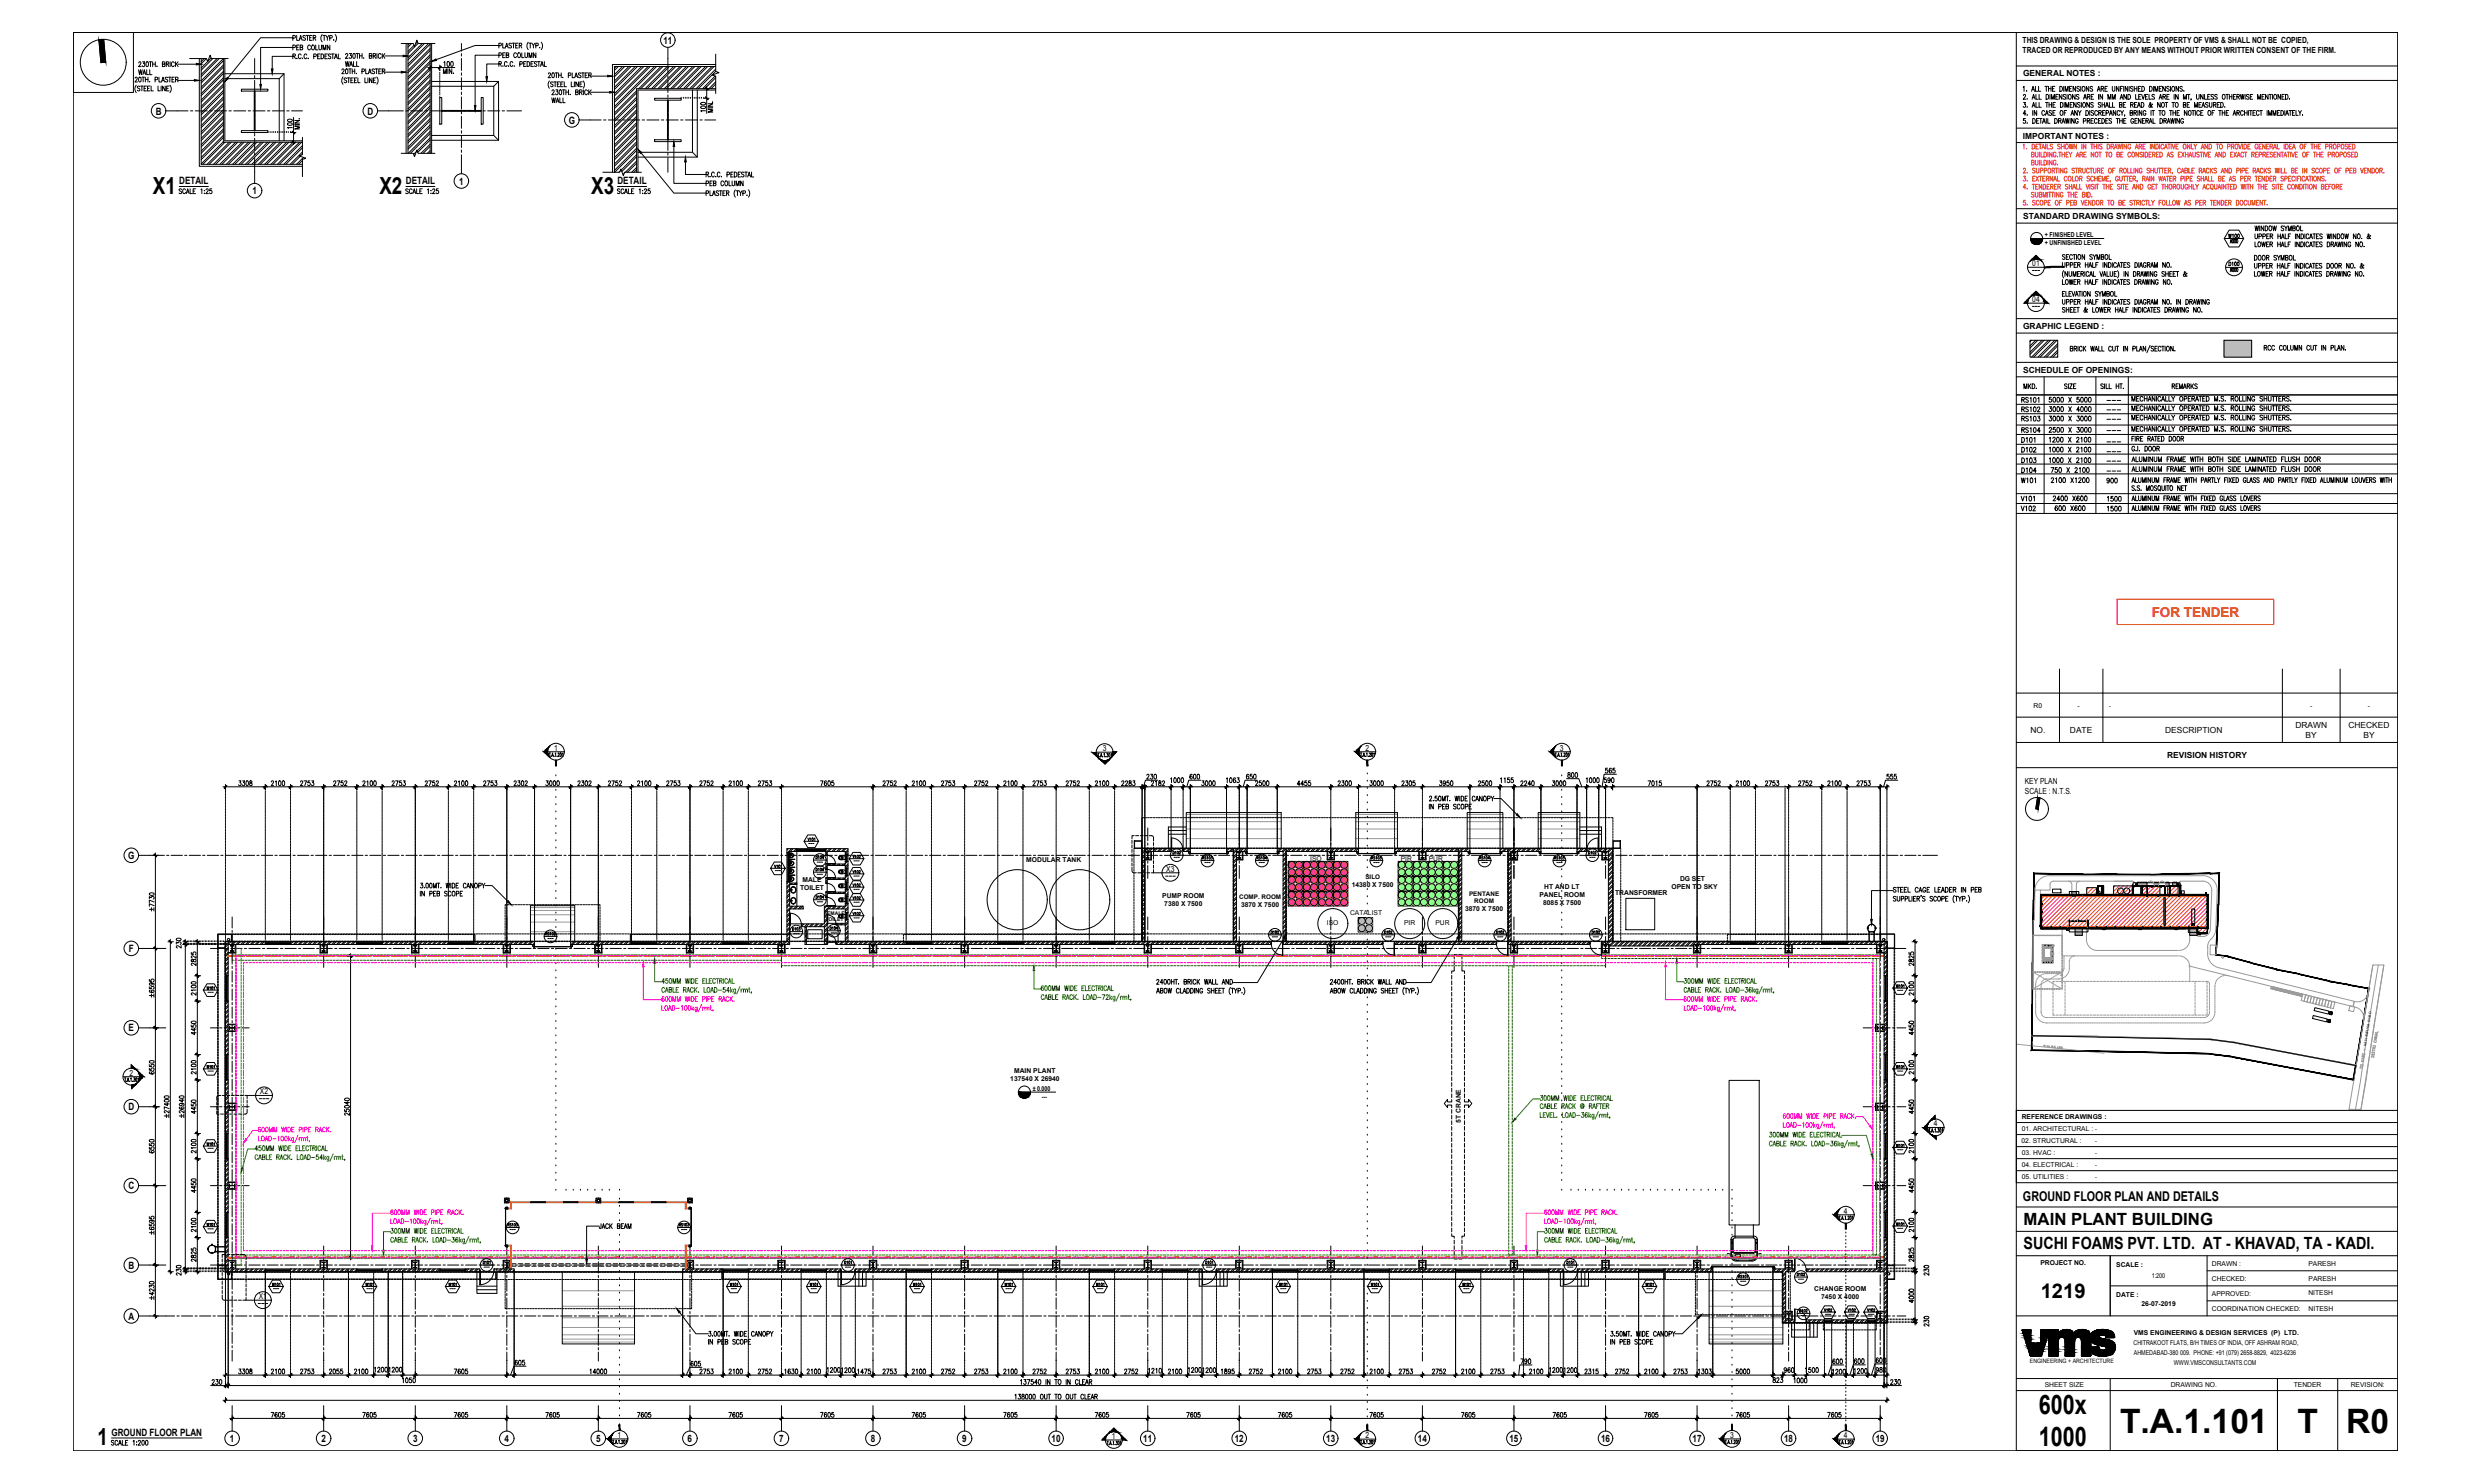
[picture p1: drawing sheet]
<svg xmlns="http://www.w3.org/2000/svg" width="1000mm" height="600mm" viewBox="0 0 1000 600" stroke-linecap="round" stroke-linejoin="round" font-family="sans-serif">
<defs><g id="words">
<g font-size="13.6">
<text x="858.1" y="579.7">T.A.1.101</text>
<text x="929.8" y="579.7">T</text>
<text x="949.6" y="579.7">R0</text>
</g>
<g font-size="10.9">
<text x="825.2" y="572.2">600x</text>
<text x="825.3" y="585.2">1000</text>
</g>
<g font-size="9.5">
<text x="61.9" y="78.4">X1</text>
<text x="153.6" y="78.4">X2</text>
<text x="239.3" y="78.4">X3</text>
<text x="39.5" y="584.8">1</text>
</g>
<text font-size="8.2" x="826" y="525.4">1219</text>
<g font-size="6.8">
<text x="819" y="495.8">MAIN PLANT BUILDING</text>
<text x="819" y="505.5">SUCHI FOAMS PVT. LTD. AT - KHAVAD, TA - KADI.</text>
</g>
<text font-size="5.4" fill="#f70000" x="870.9" y="249.5">FOR TENDER</text>
<text font-size="5.4" x="818.8" y="486">GROUND FLOOR PLAN AND DETAILS</text>
<g font-size="5.3">
<text x="817.4" y="167.9">RS102</text>
<text x="817.4" y="176.4">RS104</text>
<text x="817.4" y="192.6">D104</text>
<text x="852" y="208.1">1500</text>
</g>
<g font-size="4.9">
<text x="818.4" y="158.4">MKD.</text>
<text x="817.4" y="171.4">RS103</text>
<text x="828.3" y="171.4">3000 X 3000</text>
<text x="828.3" y="176">2500 X 3000</text>
<text x="817.4" y="184.1">D102</text>
<text x="817.4" y="188.4">D103</text>
<text x="817.4" y="196.5">W101</text>
<text x="852" y="196.5">900</text>
<text x="817" y="203.9">V101</text>
<text x="852" y="203.9">1500</text>
<text x="817" y="207.8">V102</text>
<text x="830.8" y="207.8">600 X600</text>
</g>
<text font-size="4.4" x="901" y="97.4">W100</text>
<g font-size="4.1">
<text x="268.5" y="17.7">11</text>
<text x="63" y="46.3">B</text>
<text x="148.7" y="46.3">D</text>
<text x="230.2" y="50">G</text>
<text x="72.5" y="74.6">DETAIL</text>
<text x="164.3" y="74.6">DETAIL</text>
<text x="185.9" y="74.7">1</text>
<text x="249.9" y="74.6">DETAIL</text>
<text x="102.2" y="78.6">1</text>
<text x="51.9" y="347.5">G</text>
<text x="52.1" y="385.2">F</text>
<text x="52.1" y="417.4">E</text>
<text x="52" y="449.3">D</text>
<text x="52" y="481.2">C</text>
<text x="52" y="513.3">B</text>
<text x="52" y="533.9">A</text>
<text x="45.1" y="581">GROUND FLOOR PLAN</text>
<text x="93" y="583.5">1</text>
<text x="130.1" y="583.5">2</text>
<text x="167.2" y="583.5">3</text>
<text x="204.2" y="583.5">4</text>
<text x="241.3" y="583.5">5</text>
<text x="278.3" y="583.5">6</text>
<text x="315.4" y="583.5">7</text>
<text x="352.5" y="583.5">8</text>
<text x="389.5" y="583.5">9</text>
<text x="425.6" y="583.5">10</text>
<text x="462.7" y="583.5">11</text>
<text x="499.8" y="583.5">12</text>
<text x="536.8" y="583.5">13</text>
<text x="573.9" y="583.5">14</text>
<text x="610.9" y="583.5">15</text>
<text x="648" y="583.5">16</text>
<text x="685.1" y="583.5">17</text>
<text x="722.1" y="583.5">18</text>
<text x="759.2" y="583.5">19</text>
</g>
<g font-size="3.4">
<text x="818.6" y="17.3">THIS DRAWING &amp; DESIGN IS THE SOLE PROPERTY OF VMS &amp; SHALL NOT BE COPIED,</text>
<text x="818.6" y="21.4">TRACED OR REPRODUCED BY ANY MEANS WITHOUT PRIOR WRITTEN CONSENT OF THE FIRM.</text>
<text x="818.8" y="30.8">GENERAL NOTES :</text>
<text x="818.8" y="56.1">IMPORTANT NOTES :</text>
<text x="818.8" y="88.5">STANDARD DRAWING SYMBOLS:</text>
<text x="822.6" y="107.7">01</text>
<text x="822.6" y="122.2">04</text>
<text x="818.8" y="133.1">GRAPHIC LEGEND :</text>
<text x="818.8" y="150.8">SCHEDULE OF OPENINGS:</text>
<text x="821.8" y="296.5">NO.</text>
<text x="837.8" y="296.5">DATE</text>
<text x="876.3" y="296.5">DESCRIPTION</text>
<text x="929" y="294.6">DRAWN</text>
<text x="933.2" y="298.5">BY</text>
<text x="950.5" y="294.6">CHECKED</text>
<text x="956.6" y="298.5">BY</text>
<text x="224.3" y="303.7">1</text>
<text x="446.3" y="303.9">3</text>
<text x="552.6" y="303.7">2</text>
<text x="631.4" y="303.7">3</text>
<text x="877.1" y="306.7">REVISION HISTORY</text>
<text x="819.5" y="317.2">KEY PLAN</text>
<text x="819.6" y="321.2">SCALE : N.T.S.</text>
<text x="472" y="352.7">X3</text>
<text x="52.4" y="435.2">2</text>
<text x="105.2" y="442.8">X2</text>
<text x="782.7" y="455.7">4</text>
<text x="746.3" y="491.1">4</text>
<text x="104.7" y="525.6">X1</text>
<text x="250" y="581.8">1</text>
<text x="552.6" y="581.9">2</text>
<text x="700.3" y="581.8">3</text>
<text x="746.3" y="581.9">4</text>
<text x="450.1" y="582.2">1</text>
</g>
<g font-size="2.7">
<text x="827.7" y="96">+ FINISHED LEVEL</text>
<text x="827.7" y="99.2">+ UNFINISHED LEVEL</text>
<text x="823.1" y="286.3">R0</text>
<text x="840.9" y="286.3">-</text>
<text x="853.6" y="286.3">-</text>
<text x="935" y="286.3">-</text>
<text x="958.4" y="286.3">-</text>
<text x="415.4" y="348.7">MODULAR TANK</text>
<text x="530.3" y="348.4">ISO</text>
<text x="567" y="348.3">PIR</text>
<text x="578.3" y="348.5">PUR</text>
<text x="324.8" y="356.7">MALE</text>
<text x="547.1" y="358.8">14380 X 7500</text>
<text x="625" y="359.7">HT AND LT</text>
<text x="676.6" y="359.6">OPEN TO SKY</text>
<text x="680" y="356.3">DG SET</text>
<text x="323.8" y="360">TOILET</text>
<text x="470.4" y="363.2">PUMP ROOM</text>
<text x="623" y="363">PANEL ROOM</text>
<text x="653.7" y="362">TRANSFORMER</text>
<text x="471.2" y="366.5">7380 X 7500</text>
<text x="502.3" y="366.9">3870 X 7500</text>
<text x="546.4" y="370.3">CATALIST</text>
<text x="593" y="368.8">3870 X 7500</text>
<text x="624.6" y="366.3">8085 X 7500</text>
<text x="537.1" y="374.4">ISO</text>
<text x="568.3" y="374.3">PIR</text>
<text x="581" y="374.5">PUR</text>
<text x="408.9" y="437.6">137540 X 26940</text>
<text x="410.5" y="434.3">MAIN PLANT</text>
<text x="418" y="441.4">± 0.000</text>
<text x="421.6" y="444.6">---</text>
<text x="591.2" y="454.3" transform="rotate(-90 591.2 454.3)">5T CRANE</text>
<text x="818.3" y="452.7">REFERENCE DRAWINGS :</text>
<text x="818.3" y="457.6">01. ARCHITECTURAL : -</text>
<text x="818.2" y="462.4">02. STRUCTURAL :</text>
<text x="818.3" y="467.3">03. HVAC :</text>
<text x="848" y="462.5">-</text>
<text x="848" y="467.3">-</text>
<text x="818.3" y="472.2">04. ELECTRICAL :</text>
<text x="848" y="472.2">-</text>
<text x="818.3" y="477.1">05. UTILITIES :</text>
<text x="848" y="477.1">-</text>
<text x="825.9" y="511.9">PROJECT NO.</text>
<text x="856.5" y="512.5">SCALE :</text>
<text x="895.3" y="512.1">DRAWN :</text>
<text x="934.3" y="512.1">PARESH</text>
<text x="870.9" y="517.1">1:200</text>
<text x="895.3" y="518.2">CHECKED:</text>
<text x="934.4" y="518.1">PARESH</text>
<text x="734.3" y="522.3">CHANGE ROOM</text>
<text x="737.1" y="525.5">7450 X 4000</text>
<text x="856.5" y="524.7">DATE :</text>
<text x="895.3" y="524.3">APPROVED:</text>
<text x="934.3" y="524.2">NITESH</text>
<text x="866.7" y="528.4">26-07-2019</text>
<text x="895.3" y="530.4">COORDINATION CHECKED:</text>
<text x="934.4" y="530.3">NITESH</text>
<text x="863.5" y="544.4">CHITRAKOOT FLATS, B/H TIMES OF INDIA, OFF ASHRAM ROAD,</text>
<text x="863.6" y="540.1">VMS ENGINEERING &amp; DESIGN SERVICES (P) LTD.</text>
<text x="863.6" y="548.2">AHMEDABAD-380 009. PHONE: +91 (079) 2658-8829, 4023-6236</text>
<text x="879.9" y="552.2">WWW.VMSCONSULTANTS.COM</text>
<text x="827.6" y="561.2">SHEET SIZE</text>
<text x="878.6" y="561.2">DRAWING NO.</text>
<text x="928.4" y="561.2">TENDER</text>
<text x="951.5" y="561.2">REVISION:</text>
</g>
<g font-size="2.6">
<text x="821.6" y="110.8">---</text>
<text x="821.6" y="125.2">---</text>
<text x="852" y="167.2">---</text>
<text x="852" y="163.3">---</text>
<text x="852" y="170.7">---</text>
<text x="852" y="175.3">---</text>
<text x="852" y="179.9">---</text>
<text x="852" y="184.1">---</text>
<text x="852" y="191.9">---</text>
<text x="852" y="187.7">---</text>
<text x="326.3" y="342.5">---</text>
<text x="312.9" y="353.5">---</text>
<text x="329.8" y="350">---</text>
<text x="344.7" y="349.6">---</text>
<text x="474.1" y="348.2">---</text>
<text x="486.8" y="350.3">---</text>
<text x="508.7" y="350.3">---</text>
<text x="555.3" y="350.3">---</text>
<text x="599" y="350.3">---</text>
<text x="629.4" y="350.3">---</text>
<text x="642.4" y="348.2">---</text>
<text x="329.8" y="354.9">---</text>
<text x="344.7" y="355.6">---</text>
<text x="471" y="355.6">---</text>
<text x="552.6" y="355.6">SILO</text>
<text x="344.7" y="361.2">---</text>
<text x="501.6" y="363.7">COMP. ROOM</text>
<text x="594.6" y="362.5">PENTANE</text>
<text x="596.7" y="365.6">ROOM</text>
<text x="329.8" y="366.2">---</text>
<text x="344.7" y="366.2">---</text>
<text x="344.7" y="372.5">---</text>
<text x="220.8" y="381">---</text>
<text x="320.3" y="378.9">---</text>
<text x="335.5" y="378.5">---</text>
<text x="514" y="380.3">---</text>
<text x="559.9" y="380.3">---</text>
<text x="605.4" y="380.3">---</text>
<text x="643.8" y="380.3">---</text>
<text x="766.9" y="401.8">---</text>
<text x="83.3" y="402.9">---</text>
<text x="83.3" y="434.6">---</text>
<text x="766.9" y="434.6">---</text>
<text x="104.1" y="445.9">---</text>
<text x="83.3" y="466">---</text>
<text x="766.9" y="466.4">---</text>
<text x="83.3" y="498.5">---</text>
<text x="205.7" y="498.8">---</text>
<text x="274.8" y="498.8">---</text>
<text x="766.9" y="498.1">---</text>
<text x="195.1" y="514">---</text>
<text x="341.1" y="514">---</text>
<text x="487.5" y="514">---</text>
<text x="633.6" y="514">---</text>
<text x="703.4" y="519.6">---</text>
<text x="727.1" y="518.9">---</text>
<text x="109.7" y="522.8">---</text>
<text x="147.5" y="522.8">---</text>
<text x="181.3" y="522.8">---</text>
<text x="294.9" y="522.8">---</text>
<text x="327.4" y="522.8">---</text>
<text x="369" y="522.8">---</text>
<text x="406" y="522.8">---</text>
<text x="443.4" y="522.8">---</text>
<text x="517.5" y="522.8">---</text>
<text x="554.6" y="522.8">---</text>
<text x="591.6" y="522.8">---</text>
<text x="665.7" y="522.8">---</text>
<text x="103.7" y="528.8">---</text>
<text x="728.1" y="533.4">---</text>
<text x="738" y="533">---</text>
<text x="747.5" y="533">---</text>
<text x="755.3" y="533">---</text>
</g>
<text font-size="2.4" x="821.6" y="551.5">ENGINEERING + ARCHITECTURE</text>
<g font-size="2">
<text x="333.5" y="370.2">FEMALE</text>
<text x="334.1" y="372.7">TOILET</text>
</g>
<text font-size="1.4" x="957.7" y="423.2" transform="rotate(-81 957.7 423.2)">KALYANPURA ROAD</text>
<text font-size=".2" fill="#989898" x="835" y="393.6" transform="rotate(90 835 393.6)">GATE 4.00M WIDE</text>
</g></defs>
<!-- layer: A-HTCH-RCC -->
<g fill="#bababa" stroke="#bababa" stroke-width=".4">
<path d="M191.7 378.1l.5 4.1v-4.1zM191.7 378.1l.5 4.1h-.5z"/>
<path d="M292.2 513.4l.5 4.1v-4.1zM292.2 513.4l.5 4.1h-.5z"/>
<path d="M200 513.4l1.1 1.2v-1.2zM200 513.4l1.1 1.2h-1.1z"/>
<path d="M200.6 514.6l.5 2.9v-2.9zM200.6 514.6l.5 2.9h-.5z"/>
<path d="M673.5 513.4l.5 4.1v-4.1zM673.5 513.4l.5 4.1h-.5z"/>
<path d="M255.1 378.1l.5 4.1v-4.1zM255.1 378.1l.5 4.1h-.5z"/>
<path d="M836.3 361.9v.4zM836.3 361.9v.4z"/>
<path d="M846.3 375.5l.1 .4zM846.3 375.5l.1 .4z"/>
<path d="M837.2 375.6v.3zM837.2 375.6v.3z"/>
<path d="M884.5 375.5v.4zM884.5 375.5v.4z"/>
<path d="M842.6 361.9l.1 .4zM842.6 361.9l.1 .4z"/>
<path d="M900.2 137.7l11.1 6.8v-6.8zM900.2 137.7l11.1 6.8h-11.1z"/>
</g>
<!-- layer: A-HTCH GEN -->
<g fill="none" stroke="#000" stroke-width=".4">
<path d="M165.7 17.6l-.6 .6M166.6 17.6l-1.5 1.5M167.5 18.4l-2.4 2.4M169 16.9l-.8 .8M169.2 17.6l-4.1 4.1M170.9 17.6l-5.8 5.8M171.8 17.6l-6.7 6.6M173.5 17.6l-8.4 8.3M174.1 19.6l-9 8.9M174.1 17.9l-9 8.9M82.7 23.7l-1.3 1.2M83.6 23.7l-2.2 2.1"/>
<path d="M84 24.9l-2.6 2.6M85.5 23.5l-1.4 1.3M86.1 23.7l-4.7 4.7M87.9 23.7l-6.5 6.4M88.7 23.7l-7.3 7.3M90.4 23.7l-9 9M90.4 26.3l-9 9M90.4 28.9l-9 9M90.4 31.5l-9 9M90.4 34.1l-9 8.9M90.4 36.6l-9 9M90.4 39.2l-9 9"/>
<path d="M90.4 24.6l-9 9M90.4 27.2l-9 8.9M90.4 29.7l-9 9M90.4 32.3l-9 9M90.4 34.9l-9 9M90.4 37.5l-9 9M174.1 22.2l-9 8.9M174.1 24.8l-9 8.9M174.1 27.3l-9 9M174.1 29.9l-9 9M174.1 32.5l-9 9M174.1 35.1l-9 9"/>
<path d="M174.1 37.7l-9 8.9M174.1 20.4l-9 9M174.1 23l-9 9M174.1 25.6l-9 9M174.1 28.2l-9 9M174.1 30.8l-9 8.9M174.1 33.3l-9 9M174.1 35.9l-9 9M174.1 38.5l-9 9M249.4 26.9l-.7 .7M250.3 26.9l-1.6 1.6M252 26.9l-3.3 3.3"/>
<path d="M252.8 26.9l-4.1 4.2M254.5 26.9l-5.8 5.9M255.4 26.9l-6.7 6.7M257.1 26.9l-8.4 8.4M257.7 36.7l-9 9M257.7 39.3l-9 9M257.7 37.6l-9 9M258 26.9l-9.3 9.3M259.7 26.9l-11 11M260.6 26.9l-11.9 11.9M262.3 26.9l-13.6 13.6M263.2 26.9l-14.5 14.5"/>
<path d="M264.9 26.9l-16.2 16.2M265.8 26.9l-17.1 17.1M267.5 26.9l-9 9M268.3 26.9l-8.9 9M270.1 26.9l-9 9M270.9 26.9l-9 9M272.7 26.9l-9 9M273.5 26.9l-9 9M275.2 26.9l-8.9 9M276.1 26.9l-9 9M277.8 26.9l-9 9M278.7 26.9l-9 9"/>
<path d="M280.4 26.9l-9 9M281.2 26.9l-8.9 9M283 26.9l-9 9M283.8 26.9l-8.9 9M285.6 26.9l-9 9M286.4 26.9l-8.9 9M288.1 26.9l-8.9 9M289 26.9l-8.9 9M289.5 30.8l-5.2 5.1M289.7 28l-7.9 7.9M289.7 33.1l-2.8 2.8M289.7 35.7l-.2 .2"/>
<path d="M289.7 28.9l-7.1 7M289.7 31.4l-4.5 4.5M289.7 34l-1.9 1.9M290.9 29.3l-.2 .2M90.4 41.8l-9 9M90.4 44.4l-9 9M90.4 47l-9 9M90.4 49.6l-9 8.9M90.4 52.2l-9 8.9M90.4 54.8l-9 8.9M90.4 57.3l-9 9M90.4 40.1l-9 9"/>
<path d="M90.4 42.7l-9 8.9M90.4 45.3l-9 9M90.4 47.9l-9 8.9M90.4 50.4l-9 9M90.4 53l-9 9M90.4 55.6l-9 9M91 57.6l-8.9 8.9M92.8 57.6l-9 8.9M93.6 57.6l-8.9 8.9M95.4 57.6l-9 8.9M96.2 57.6l-8.9 8.9M97.9 57.6l-8.9 8.9"/>
<path d="M98.8 57.6l-8.9 8.9M100.5 57.6l-8.9 8.9M101.4 57.6l-9 8.9M103.1 57.6l-9 8.9M104 57.6l-9 8.9M105.7 57.6l-9 8.9M106.6 57.6l-9 8.9M108.3 57.6l-9 8.9M109.2 57.6l-9 8.9M110.9 57.6l-9 8.9M111.7 57.6l-8.9 8.9M113.4 57.6l-8.9 8.9"/>
<path d="M114.3 57.6l-8.9 8.9M116 57.6l-8.9 8.9M116.9 57.6l-9 8.9M118.6 57.6l-8.9 8.9M119.5 57.6l-9 8.9M121.2 57.6l-8.9 8.9M122.1 57.6l-9 8.9M122.4 58.9l-7.6 7.6M122.4 59.8l-6.7 6.7M174.1 40.2l-9 9M174.1 42.8l-9 9M174.1 45.4l-9 9"/>
<path d="M174.1 48l-9 9M174.1 50.6l-9 8.9M174.1 53.2l-8.9 8.8M174.1 55.8l-5.2 5.2M174.1 58.4l-3.7 3.6M174.1 41.1l-9 9M174.1 43.7l-9 8.9M174.1 46.3l-9 8.9M174.1 48.9l-9 9M174.1 51.5l-9 8.9M174.1 54l-8 8M174.1 56.6l-5 5.1"/>
<path d="M174.1 59.2l-2.8 2.8M257.7 41.9l-9 9M257.7 44.5l-9 9M257.7 47.1l-9 8.9M257.7 49.6l-9 9M257.7 52.2l-9 9M257.7 54.8l-9 9M257.7 57.4l-9 9M257.7 60l-9 8.9M257.7 40.2l-9 8.9M257.7 42.7l-9 9M257.7 45.3l-9 9"/>
<path d="M257.7 47.9l-9 9M257.7 50.5l-9 9M257.7 53.1l-9 8.9M257.7 55.7l-9 9M257.7 58.3l-9 9M121.6 63.2l-3.3 3.3M122.4 61.5l-5 5M122.4 62.4l-.3 .3M122.4 65l-1.6 1.5M122.8 63.7l-2.8 2.8M123.5 63.9l-.4 .3M168 62.7l-.3 .4"/>
<path d="M168.5 61.4l-1.1 1M174.1 60.9l-1.1 1.1M174.1 61.8l-.3 .2M251 69.2l-.5 .5M252.6 70.2l-.4 .5M257.7 62.6l-6.3 6.2M257.7 65.2l-4.6 4.5M257.7 67.8l-2 1.9M257.7 60.9l-8.9 8.8M257.7 63.4l-6 6M257.7 66l-3.8 3.7M257.7 68.6l-1.2 1.1"/>
<path d="M822.2 137.7l-.6 .5M823.9 137.7l-2.3 2.2M824.8 137.7l-3.2 3.1M826.5 137.7l-4.9 4.8M827.4 137.7l-5.8 5.7M829.1 137.7l-6.8 6.8M830 137.7l-6.8 6.8M831.7 137.7l-6.8 6.8M832.6 137.7l-6.9 6.8M832.9 139.1l-5.5 5.4M832.9 139.9l-4.6 4.6M832.9 141.7l-2.9 2.8"/>
<path d="M832.9 144.3l-.3 .2M832.9 142.5l-2 2M318.6 356.8l-.1 .1M319.1 343.4l-.6 .6M319.3 356.8l-.8 .7M319.6 359.6l-1.1 1.2M319.6 344.8l-.3 .3M319.6 358.3l-1.1 1.2M320 357.3l-1.5 1.5M320.4 343.4l-1.7 1.7M320.7 357.3l-.6 .6M321 343.4l-1.1 1.1"/>
<path d="M321.9 357.3l-.5 .6M322.3 343.4l-1.1 1.1M322.5 343.8l-.7 .7M322.5 357.4l-.5 .5M334.6 343.4l-.4 .3M334.8 356.1l-.6 .5M334.8 345.1l-.6 .6M334.8 350.9l-.6 .6M334.8 356.7l-.6 .6M335.4 349.6l-.5 .6M335.6 355.3l-.6 .6M335.9 343.4l-1.7 1.6"/>
<path d="M336.1 349.6l-.6 .6M336.2 355.3l-.5 .6M336.5 343.4l-1.1 1.1M337.4 349.6l-.6 .6M337.5 355.3l-.5 .6M337.8 343.4l-1.1 1.1M338 349.6l-.5 .6M338.2 355.3l-.6 .6M338.4 343.4l-1.1 1.1M339.3 349.6l-.5 .6M339.5 355.3l-.6 .6M339.8 343.4l-1.2 1.1"/>
<path d="M340 349.6l-.6 .6M340.1 355.3l-.6 .6M340.4 343.4l-1.1 1.1M341.3 349.6l-.6 .6M341.4 355.3l-.5 .6M341.7 343.4l-1.1 1.1M341.9 349.6l-.5 .6M342 355.3l-.5 .6M342.3 348.6l-.2 .2M342.3 343.4l-1.1 1.1M342.5 354.2l-.4 .4M342.6 359.9l-.5 .5"/>
<path d="M343 348.6l-.9 .8M343.1 354.2l-1 1M343.2 343.8l-1.1 1.1M343.2 349.6l-1.1 1.1M343.2 355.4l-1.1 1.2M343.2 344.5l-1.1 1.1M343.2 350.3l-1 1M343.2 356.1l-.9 .9M343.2 359.9l-1.6 1.7M462.5 343.4l-.2 .2M463.4 345.8l-1.1 1.1M463.4 347.7l-1.1 1.1"/>
<path d="M463.4 349.6l-1.1 1.2M463.4 351.6l-1.1 1.1M463.4 353.5l-1.1 1.1M463.4 355.5l-1.1 1.1M463.4 357.4l-1.1 1.1M463.4 359.3l-1.1 1.2M463.4 346.4l-1.1 1.1M463.4 348.3l-1.1 1.1M463.4 350.3l-1.1 1.1M463.4 352.2l-1.1 1.1M463.4 354.1l-1.1 1.2M463.4 356.1l-1.1 1.1"/>
<path d="M463.4 358l-1.1 1.1M463.4 360l-1.1 1.1M463.8 343.4l-1.5 1.5M464.4 343.4l-2.1 2.2M465.7 343.4l-1.1 1.1M466.4 343.4l-1.2 1.1M467.6 343.4l-1.1 1.1M468.3 343.4l-1.1 1.1M469.6 343.4l-1.1 1.1M470.3 343.4l-1.2 1.1M471.5 343.4l-1.1 1.1M472.2 343.4l-1.1 1.1"/>
<path d="M473.5 343.4l-1.2 1.1M474 343.5l-1 1M479.3 343.4l-.4 .4M479.9 343.4l-1 1.1M481.2 343.4l-1.1 1.1M481.8 343.5l-1 1M496.7 343.4l-.3 .3M497.4 343.4l-1 1M498.7 343.4l-1.1 1.1M499.3 343.4l-1.1 1.1M500.5 345.5l-1.2 1.1M500.5 347.4l-1.2 1.2"/>
<path d="M500.5 349.4l-1.2 1.1M500.5 351.3l-1.2 1.2M500.5 353.3l-1.2 1.1M500.5 355.2l-1.2 1.1M500.5 357.1l-1.2 1.2M500.5 359.1l-1.2 1.1M500.5 346.1l-1.2 1.1M500.5 348.1l-1.2 1.1M500.5 350l-1.2 1.1M500.5 351.9l-1.2 1.2M500.5 353.9l-1.2 1.1M500.5 355.8l-1.2 1.1"/>
<path d="M500.5 357.8l-1.2 1.1M500.5 359.7l-1.2 1.1M500.6 343.4l-1.3 1.3M501.3 343.4l-2 1.9M502.6 343.4l-1.2 1.1M503.2 343.4l-1.1 1.1M504.5 343.4l-1.1 1.1M504.8 343.8l-.8 .7M518.1 343.4l-1.1 1.1M518.7 343.4l-1.1 1.1M520 343.4l-1.1 1.1M520.4 344.9l-1.1 1.1"/>
<path d="M520.4 346.8l-1.1 1.2M520.4 348.8l-1.1 1.1M520.4 350.7l-1.1 1.1M520.4 352.7l-1.1 1.1M520.4 354.6l-1.1 1.1M520.4 356.5l-1.1 1.2M520.4 358.5l-1.1 1.1M520.4 345.6l-1.1 1.1M520.4 347.5l-1.1 1.1M520.4 349.4l-1.1 1.1M520.4 351.4l-1.1 1.1M520.4 353.3l-1.1 1.1"/>
<path d="M520.4 355.2l-1.1 1.1M520.4 357.2l-1.1 1.1M520.4 359.1l-1.1 1.1M520.6 343.4l-1.3 1.3M521.9 343.4l-1.1 1.1M522.6 343.4l-1.2 1.1M523.9 343.4l-1.1 1.1M524.5 343.4l-1.1 1.1M525.8 343.4l-1.1 1.1M526.4 343.4l-1.1 1.1M527.8 343.4l-1.2 1.1M528.4 343.4l-1.1 1.1"/>
<path d="M529.7 343.4l-1.1 1.1M530.3 343.4l-1.1 1.1M531.6 343.4l-1.1 1.1M532.3 343.4l-1.2 1.1M533.6 343.4l-1.1 1.1M534.2 343.4l-1.1 1.1M535.5 343.4l-1.1 1.1M536.1 343.4l-1.1 1.1M537.4 343.4l-1.1 1.1M538.1 343.4l-1.2 1.1M539.4 343.4l-1.1 1.1M540 343.4l-1.1 1.1"/>
<path d="M541.3 343.4l-1.1 1.1M542 343.4l-1.2 1.1M543.2 343.4l-1.1 1.1M543.9 343.4l-1.1 1.1M545.2 343.4l-1.1 1.1M545.8 343.4l-1.1 1.1M547.1 343.4l-1.1 1.1M547.8 343.4l-1.2 1.1M549 343.4l-1.1 1.1M549.7 343.4l-1.1 1.1M564.6 343.4l-.1 .1M565.2 343.4l-.7 .8"/>
<path d="M566.5 343.4l-1.1 1.1M567.2 343.4l-1.2 1.1M568.4 343.4l-1.1 1.1M569.1 343.4l-1.1 1.1M570.4 343.4l-1.1 1.1M571 343.4l-1.1 1.1M572.3 343.4l-1.1 1.1M573 343.4l-1.1 1.1M574.3 343.4l-1.2 1.1M574.9 343.4l-1.1 1.1M576.2 343.4l-1.1 1.1M576.9 343.4l-1.2 1.1"/>
<path d="M578.1 343.4l-1.1 1.1M578.8 343.4l-1.1 1.1M580.1 343.4l-1.2 1.1M580.7 343.4l-1.1 1.1M582 343.4l-1.1 1.1M582.7 343.4l-1.2 1.1M583.9 343.4l-1.1 1.1M584.6 343.4l-1.1 1.1M585.9 343.4l-1.1 1.1M586.6 343.4l-1.2 1.1M587.8 343.4l-1.1 1.1M588.5 343.4l-1.1 1.1"/>
<path d="M589.8 343.4l-1.2 1.1M590.4 343.4l-1.1 1.1M591.6 359l-1.1 1.1M591.6 345.4l-1.1 1.1M591.6 347.4l-1.1 1.1M591.6 349.3l-1.1 1.1M591.6 351.2l-1.1 1.2M591.6 353.2l-1.1 1.1M591.6 355.1l-1.1 1.1M591.6 357.1l-1.1 1.1M591.6 346.1l-1.1 1.1M591.6 348l-1.1 1.1"/>
<path d="M591.6 350l-1.1 1.1M591.6 351.9l-1.1 1.1M591.6 353.8l-1.1 1.2M591.6 355.8l-1.1 1.1M591.6 357.7l-1.1 1.1M591.6 359.6l-1.1 1.2M591.7 343.4l-1.2 1.2M592.4 343.4l-1.9 1.9M593.6 343.4l-1.1 1.1M594.3 343.4l-1.1 1.1M594.9 344l-.4 .5M607.2 343.4l-.1 .1"/>
<path d="M607.9 343.4l-.8 .7M609.2 343.4l-1.2 1.1M609.8 343.4l-1.1 1.1M611.1 343.4l-1.1 1.1M611.6 344.8l-1.1 1.1M611.6 346.8l-1.1 1.1M611.6 348.7l-1.1 1.1M611.6 350.6l-1.1 1.2M611.6 352.6l-1.1 1.1M611.6 354.5l-1.1 1.1M611.6 356.4l-1.1 1.2M611.6 358.4l-1.1 1.1"/>
<path d="M611.6 345.5l-1.1 1.1M611.6 347.4l-1.1 1.1M611.6 349.4l-1.1 1.1M611.6 351.3l-1.1 1.1M611.6 353.2l-1.1 1.2M611.6 355.2l-1.1 1.1M611.6 357.1l-1.1 1.1M611.6 359.1l-1.1 1.1M611.7 343.4l-1.2 1.3M613 343.4l-1.1 1.1M613.7 343.4l-1.2 1.1M615 343.4l-1.1 1.1"/>
<path d="M615.6 343.4l-1.1 1.1M616.9 343.4l-1.1 1.1M617.5 343.4l-1.1 1.1M618.9 343.4l-1.2 1.1M619.5 343.4l-1.2 1.1M620.8 343.4l-1.1 1.1M621.4 343.4l-1.1 1.1M622.7 343.4l-1.1 1.1M623.3 343.4l-1.1 1.1M623.7 344.4l-.2 .1M638.9 343.4l-.6 .5M640.2 343.4l-1.2 1.1"/>
<path d="M640.8 343.4l-1.1 1.1M642.1 343.4l-1.1 1.1M642.2 343.9l-.6 .6M647.9 343.4l-.8 .8M648.6 343.4l-1.2 1.1M649.8 343.4l-1.1 1.1M650.5 343.4l-1.1 1.1M651.8 343.4l-1.2 1.1M652.4 343.4l-1.4 1.4M652.7 344.4l-1.7 1.7M652.7 346.4l-1.7 1.7M652.7 348.3l-1.7 1.7"/>
<path d="M652.7 350.3l-1.7 1.6M652.7 352.2l-1.7 1.7M652.7 354.1l-1.7 1.7M652.7 356.1l-1.7 1.6M652.7 358l-1.7 1.7M652.7 359.9l-1.7 1.7M652.7 345.1l-1.7 1.7M652.7 347l-1.7 1.7M652.7 348.9l-1.7 1.7M652.7 350.9l-1.7 1.7M652.7 352.8l-1.7 1.7M652.7 354.7l-1.7 1.8"/>
<path d="M652.7 356.7l-1.7 1.7M652.7 358.6l-1.7 1.7M849 359.6v.1M849 358.5h.1M849.1 358.6l-.1 .2M849.1 358.9l-.1 .1M849.1 359l-.1 .2M849.1 359.3l-.1 .2M849.1 359.7v.1M849.1 358.8l-.1 .1M849.1 359.2l-.1 .1M849.1 359.9l-.1 .2"/>
<path d="M849.1 359.9l-.1 .1M849.1 359.9h.2M849.2 358.5l-.2 .1M849.7 358.5h-.5M849.9 358.5h-.1M850.1 358.5h-.2M850.2 358.5h-.1M850.5 359.6h.1M850.6 359.8l-.1 .1M850.7 359.1l-.2 .2M850.7 358.5l-.2 .2M850.7 359.6l-.2 .2"/>
<path d="M850.7 359.1h.1M850.9 359.6l-.1 .1M851.1 359.1h-.3M851.1 359.6l-.1 .1M851.1 359.1h.1M851.1 359.6v.1M851.3 358.5h-1.1M851.3 359.6l-.1 .1M851.3 358.6v.1M851.3 359.6v.1M851.3 359.2v.1M851.4 358.5h-.2"/>
<path d="M851.4 358.8l-.1 .1M851.4 359.6v.1M851.4 358.7l-.1 .1M851.4 358.9l-.2 .2M851.4 359.3l-.1 .1M851.4 359.9h-.1M851.4 359.9l-.1 .1M863.3 358.6l.2-.1-.2 .2M863.3 358.5h.1M863.3 359.2v.1M863.3 359.6h.1M863.5 358.7l-.2 .1"/>
<path d="M863.5 358.9v.1M863.5 359.3l-.2 .1M863.5 359.6v.1M863.5 359.9h.1M863.5 358.8l-.2 .1M863.7 358.5h-.1M863.9 358.5h-.3M863.9 358.5h-.1M864.5 358.5h-.5M865 358.5h.2M865.3 358.5h-.1M867.1 358.5h-.3"/>
<path d="M867.1 358.8v.1M867.1 359.4h.1M867.1 359.1h.1M867.1 359.4v.2M867.1 359.6v.1M867.1 359.8v.1M867.1 359.5v.1M867.1 359.7v.1M867.1 359.9v.1M867.2 358.5l-.1 .1M867.4 358.5h-.1M867.6 358.5h-.3"/>
<path d="M867.6 358.5h-.1M869 359.1v.1M869.1 358.5h-.3M869.2 359.4l-.2 .1M869.2 359.6h.1M869.2 358.6l-.2 .2M869.2 358.8l-.2 .1M869.2 359.2v.1M869.2 359.8l-.2 .1M869.2 359.9l-.2 .2M869.2 358.9l-.2 .1M869.6 358.5l-.6 .1"/>
<path d="M869.7 358.5h-.1M869.9 358.5h-.3M869.9 358.5h.1M870 358.5h.2M870.9 358.5h-.5M870.9 358.5h-.1M871.8 358.5h-.8M871.9 358.5h-.1M872 358.5h-.1M872.1 358.5h-.1M873.6 358.5h.1M874.7 358.5h.2"/>
<path d="M874.7 358.5h-1.1M875.1 358.5h-.1M875.3 358.5h-.2M875.4 358.5h-.1M876.2 358.5h-.8M876.3 359.1l-.1 .1M876.3 359.6l-.1 .1M876.3 359.9l-.1 .1M876.3 358.5h.1M876.3 358.7l-.1 .1M876.3 358.8v.1M876.3 359.1h-.1"/>
<path d="M876.3 359.2l-.1 .2M876.3 359.4l-.1 .2M876.3 359.8l-.1 .1M876.3 359.7l-.1 .1M876.5 358.5h-.1M876.6 358.5h-.1M877.8 358.5h.4M878.1 358.9v.1M878.1 359.9h.1M878.3 359.2l-.2 .1M878.3 359l-.2 .2M878.3 359.4l-.2 .1"/>
<path d="M878.3 359.6h.1M878.3 359.9v.1M878.3 358.5l-.2 .1M878.3 358.7l-.2 .1M878.7 358.5l-.6 .2M878.8 358.5h-.1M879.2 358.5h-.5M879.4 358.5h.1M879.5 358.5h.1M881 358.5h-.1M881.1 358.5h.2M881.1 358.5h-.1"/>
<path d="M882 358.5h-.2M882.1 358.5h-.1M882.3 358.5h-.3M882.3 358.5l-.1 .1M882.4 359.6l-.2 .2M882.4 358.5l-.2 .3M882.4 358.8l-.2 .2M882.4 358.9l-.2 .2M882.4 359.1l-.2 .3M882.4 359.4l-.2 .2M882.4 359.5l-.2 .2M882.4 359.7l-.2 .2"/>
<path d="M882.4 359.9l-.2 .2M882.4 360l-.2 .3 .2-.1M882.4 359l-.2 .2M319.6 361.6l-1.1 1.1M319.6 363.5l-1.1 1.1M319.6 365.4l-1.1 1.2M319.6 369.3l-1.1 1.1M319.6 371.3l-1.1 1.1M319.6 373.2l-1.1 1.1M319.6 375.1l-1.1 1.2M319.6 377.1l-1.1 1.1M319.6 379l-1.1 1.1"/>
<path d="M319.6 360.3l-1.1 1.1M319.6 362.2l-1.1 1.1M319.6 364.2l-1.1 1.1M319.6 366.1l-1.1 1.1M319.6 368l-1.1 1.2M319.6 370l-1.1 1.1M319.6 371.9l-1.1 1.1M319.6 373.9l-1.1 1.1M319.6 375.8l-1.1 1.1M319.6 377.7l-1.1 1.2M319.6 379.7l-1.1 1.1M320.4 366.7l-1.9 1.8"/>
<path d="M321 366.7l-1.1 1.1M322.3 366.7l-1.1 1.1M322.9 366.7l-1.1 1.1M324.2 366.7l-1.1 1.1M324.8 373.8l-.3 .4M324.9 366.7l-1.1 1.1M325.1 367.8h.1M325.4 373.8l-.9 1M326.4 376.2l-.6 .5M326.4 378.1l-.6 .6M326.4 376.8l-.6 .5M326.4 378.7l-.6 .6"/>
<path d="M326.7 373.8l-1.1 1.2M327.4 373.8l-1.6 1.6M328.7 373.8l-1.1 1.2M329.3 373.8l-1.1 1.2M330.6 373.8l-1.1 1.2M331.2 373.8l-1.1 1.2M332.6 373.8l-1.2 1.2M333.2 373.8l-1.1 1.2M334.4 361l-.2 .2M334.5 366.7l-.8 .9M334.8 361.9l-.6 .6M334.8 369.7l-1.1 1.1"/>
<path d="M334.8 371.6l-1.1 1.1M334.8 373.5l-1.4 1.5M334.8 375.5l-1.1 1.1M334.8 377.4l-1.1 1.1M334.8 379.3l-1.1 1.2M334.8 362.6l-.5 .4M334.8 368.4l-1.1 1.1M334.8 370.3l-1.1 1.1M334.8 372.3l-1.1 1.1M334.8 374.2l-1.1 1.1M334.8 376.1l-1.1 1.2M334.8 378.1l-1.1 1.1"/>
<path d="M335.7 361l-.5 .6M335.9 366.7l-2.2 2.1M336.4 361l-.6 .6M336.5 366.7l-1.1 1.1M337.7 361l-.6 .6M337.8 366.7l-1.1 1.1M338.3 361l-.5 .6M338.4 366.7l-1.1 1.1M338.6 373.6l-.2 .1M339.2 373.6l-.5 .6M339.6 361l-.6 .6M339.8 366.7l-1.2 1.1"/>
<path d="M340.3 361l-.6 .6M340.4 366.7l-1.2 1.1M340.5 373.6l-.5 .6M341.2 373.6l-.6 .6M341.5 361l-.5 .6M341.7 366.7l-1.1 1.1M342.6 372.2l-.5 .5M342.8 365.6l-.7 .6M343.2 361.2l-1.1 1.2M343.2 367.1l-1.1 1.1M343.2 369l-.2 .3M343.2 372.9l-1.3 1.3"/>
<path d="M343.2 374.8l-1.1 1.1M343.2 376.8l-1.1 1.1M343.2 378.7l-1.1 1.1M343.2 361.9l-.7 .8M343.2 365.7l-2 2.1M343.2 367.7l-1.1 1.1M343.2 373.5l-1.1 1.1M343.2 375.4l-1.1 1.2M343.2 377.4l-1.1 1.1M343.2 379.3l-1.1 1.1M463.4 361.3l-1.1 1.1M463.4 363.2l-1.1 1.1"/>
<path d="M463.4 365.2l-1.1 1.1M463.4 367.1l-1.1 1.1M463.4 369l-1.1 1.1M463.4 371l-1.1 1.1M463.4 372.9l-1.1 1.1M463.4 374.8l-1.1 1.1M463.4 376.8l-1.1 1.1M463.4 378.7l-1.1 1.1M463.4 361.9l-1.1 1.1M463.4 363.8l-1.1 1.2M463.4 365.8l-1.1 1.1M463.4 367.7l-1.1 1.1"/>
<path d="M463.4 369.6l-1.1 1.2M463.4 371.6l-1.1 1.1M463.4 373.5l-1.1 1.1M463.4 375.5l-1.1 1.1M463.4 377.4l-1.1 1.1M463.4 379.3l-1.1 1.2M500.5 374.6l-1.2 1.1M500.5 377.1l-1.2 1.2M500.5 361l-1.2 1.1M500.5 363.6l-1.2 1.1M500.5 363l-1.2 1.1M500.5 365.5l-1.2 1.1"/>
<path d="M500.5 364.9l-1.2 1.1M500.5 366.8l-1.2 1.1M500.5 368.8l-1.2 1.1M500.5 370.7l-1.2 1.1M500.5 372.6l-1.2 1.1M500.5 376.5l-1.2 1.1M500.5 378.4l-1.2 1.1M500.5 361.6l-1.2 1.2M500.5 367.5l-1.2 1.1M500.5 369.4l-1.2 1.1M500.5 371.3l-1.2 1.2M500.5 373.3l-1.2 1.1"/>
<path d="M500.5 375.2l-1.2 1.1M500.5 379.1l-1.2 1.1M520.4 360.4l-1.1 1.1M520.4 362.4l-1.1 1.1M520.4 364.3l-1.1 1.1M520.4 366.2l-1.1 1.2M520.4 368.2l-1.1 1.1M520.4 370.1l-1.1 1.1M520.4 372.1l-1.1 1.1M520.4 374l-1.1 1.1M520.4 375.9l-1.1 1.1M520.4 377.9l-1.1 1.1"/>
<path d="M520.4 379.8l-1.1 1.1M520.4 361l-1.1 1.2M520.4 363l-1.1 1.1M520.4 364.9l-1.1 1.1M520.4 366.8l-1.1 1.2M520.4 368.8l-1.1 1.1M520.4 370.7l-1.1 1.1M520.4 372.7l-1.1 1.1M520.4 374.6l-1.1 1.1M520.4 376.5l-1.1 1.2M520.4 378.5l-1.1 1.1M591.6 360.9l-1.1 1.2"/>
<path d="M591.6 368.7l-1.1 1.1M591.6 370.6l-1.1 1.2M591.6 376.4l-1.1 1.2M591.6 378.4l-1.1 1.1M591.6 361.6l-1.1 1.1M591.6 363.5l-1.1 1.1M591.6 371.2l-1.1 1.2M591.6 373.2l-1.1 1.1M591.6 362.9l-1.1 1.1M591.6 364.8l-1.1 1.1M591.6 366.7l-1.1 1.2M591.6 372.6l-1.1 1.1"/>
<path d="M591.6 374.5l-1.1 1.1M591.6 365.4l-1.1 1.2M591.6 367.4l-1.1 1.1M591.6 369.3l-1.1 1.1M591.6 375.1l-1.1 1.1M591.6 377.1l-1.1 1.1M591.6 379l-1.1 1.1M611.6 360.3l-1.1 1.2M611.6 362.3l-1.1 1.1M611.6 364.2l-1.1 1.1M611.6 366.1l-1.1 1.2M611.6 368.1l-1.1 1.1"/>
<path d="M611.6 370l-1.1 1.1M611.6 372l-1.1 1.1M611.6 373.9l-1.1 1.1M611.6 375.8l-1.1 1.2M611.6 377.8l-1.1 1.1M611.6 379.7l-1.1 1.1M611.6 361l-1.1 1.1M611.6 362.9l-1.1 1.2M611.6 364.9l-1.1 1.1M611.6 366.8l-1.1 1.1M611.6 368.7l-1.1 1.2M611.6 370.7l-1.1 1.1"/>
<path d="M611.6 372.6l-1.1 1.1M611.6 374.6l-1.1 1.1M611.6 376.5l-1.1 1.1M611.6 378.4l-1.1 1.1M652.7 361.9l-1.7 1.7M652.7 363.8l-1.7 1.7M652.7 365.7l-1.7 1.7M652.7 367.7l-1.7 1.7M652.7 369.6l-1.7 1.7M652.7 371.5l-1.7 1.8M652.7 373.5l-1.7 1.7M652.7 375.4l-1.7 1.7"/>
<path d="M652.7 377.4l-1.7 1.7M652.7 379.3l-1.7 1.7M652.7 360.6l-1.7 1.7M652.7 362.5l-1.7 1.7M652.7 364.4l-1.7 1.8M652.7 366.4l-1.7 1.7M652.7 368.3l-1.7 1.7M652.7 370.3l-1.7 1.7M652.7 372.2l-1.7 1.7M652.7 374.1l-1.7 1.8M652.7 376.1l-1.7 1.7M652.7 378l-1.7 1.7"/>
<path d="M652.7 380l-2.2 2.2M826.2 362.2h.1M826.2 363.3l.1 .2M826.2 365.7v.2M826.2 375.4l.2 .1M826.2 368v.2M826.2 372.5v.1M826.3 374.2l-.1 .6M826.3 367.8l-.1 .1M826.3 366.8h.1M826.3 368.5l-.1 .1M826.3 369.6l-.1 .1"/>
<path d="M826.3 371l-.1 .9M826.3 368.7l-.1 .9M826.3 369.9l-.1 .1M826.3 364.6l-.1 .9M826.3 366l-.1 .3M826.3 363.1l-.1 .1M826.3 364.6l-.1 .1M826.3 366.2v.2M826.3 366.6h-.1M826.3 366.6v.2M826.3 365.4l-.1 .1M826.3 374.8l-.1 .2"/>
<path d="M826.3 374.9v.2M826.3 374.7l-.1 .1M826.3 368.3l-.1 .3M826.3 369.7l-.1 .2M826.3 372l-.1 .1M826.3 372l-.1 .3M826.3 372.6v.2M826.3 372.9v.3M826.3 372.2l-.1 .1M826.5 362.2l-.3 1M826.5 375.5l-.1 .1M826.5 362.3h.2"/>
<path d="M826.6 375.5l-.1 .1M826.6 362.2l-.1 .1M826.7 375.5l-.1 .1M826.9 375.5l-.2 .1M827 375.5l-.2 .1M827.1 375.6h.2M827.1 362.2l-.3 .1M827.1 375.5l-.1 .1M827.2 362.2l-.1 .1M827.3 362.2h.1M827.4 362.3h.1M827.5 375.5l.1 .1"/>
<path d="M827.7 362.2l-.1 .1M827.8 362.3h.1M827.8 362.2l-.1 .1M827.9 375.5v.1M828.9 375.5h.1M829 362.2l-.1 .1M829 375.5l-.1 .1M829.1 362.2l.2 .1M829.1 375.5l-.1 .1M829.3 375.5l-.2 .1M829.5 375.5l-.2 .1M829.5 362.2l-.1 .1"/>
<path d="M829.6 375.5l-.1 .1M829.7 375.5l-.1 .1M829.8 362.2l-.3 .1M829.8 362.3h.1M829.8 375.5l.2 .1M830.1 362.2l-.1 .1M830.2 375.5l.2 .1M830.3 362.2l-.2 .1M830.3 362.2l-.1 .1M830.4 362.2v.1M830.5 362.2l-.1 .1M830.7 375.5l-.2 .1"/>
<path d="M830.7 362.2l-.2 .1M830.8 375.5h.1M830.9 362.2l-.2 .1M831 375.5l-.1 .1M831 362.2h.1M831.1 362.3h.1M831.2 375.5l-.1 .1M831.3 375.6h.2M831.4 375.5l-.2 .1M831.4 362.2l-.1 .1M831.5 362.3h.1M832.6 362.2h.1"/>
<path d="M832.6 375.5h.1M832.6 375.6h.1M832.6 362.2v.1M832.8 362.2l-.1 .1M832.9 362.2l-.2 .1M832.9 375.5l-.1 .1M833 362.2l-.1 .1M833.1 375.5l-.2 .1M833.2 362.2l-.1 .1M833.3 375.5l-.2 .1M833.4 375.5l-.1 .1M833.4 362.2l-.2 .1"/>
<path d="M833.4 362.3h.1M833.5 375.5l-.1 .1M833.6 375.5l-.2 .1M833.7 375.5l-.1 .1M833.7 375.5v.1M833.7 362.2h.1M833.9 375.5l-.1 .1M834 375.5l-.2 .1M834 362.2l-.2 .1M834.1 362.2h.1M834.2 375.5l-.2 .1M834.3 362.3h.2"/>
<path d="M834.3 362.2l-.1 .1M834.3 375.5l-.1 .1M834.5 375.5h.1M834.7 375.5l-.1 .1M834.7 362.2l-.1 .1M834.8 375.5v.1M834.9 362.2l-.2 .1M835 362.2l-.1 .1M835.1 362.2l-.1 .1M835.2 362.2l-.1 .1M835.3 362.3h.1M835.3 362.3h-.1"/>
<path d="M836 375.5h-.1M836.1 375.5l-.1 .1M836.2 375.6h.2M836.2 375.5l-.1 .1M836.3 362.2h.1M836.5 362.2h.1M836.5 362.3h.1M836.5 375.5v.1M836.9 362.2l-.2 .1M837 362.2l-.1 .1M837.2 375.5h.1M837.3 362.2l-.3 .1"/>
<path d="M837.3 375.6h.1M837.3 362.2l-.1 .1M837.4 362.2l-.1 .1M837.6 375.5l-.1 .1M837.6 362.2l-.2 .1M837.7 362.2l-.1 .1M837.8 362.2h.2M837.8 375.5l-.2 .1M837.9 375.6h.1M837.9 375.5l-.1 .1M838.1 362.2l-.1 .1M838.4 362.2l-.3 .1"/>
<path d="M838.5 362.2l-.1 .1M838.6 362.2l-.1 .1M838.7 362.3h.1M840.2 362.2h.1M840.2 362.3h.1M840.6 362.2h.1M840.7 362.3h.2M841.1 362.2h.1M841.3 362.2l-.1 .1M841.5 362.2l-.2 .1M841.6 362.2l-.2 .1M841.7 362.2l-.1 .1"/>
<path d="M841.7 362.2v.1M842 362.2l-.2 .1M842.2 362.2l-.2 .1M842.3 362.2l-.1 .1M842.5 362.2h.1M842.6 362.3h.1M842.6 362.3h-.1M843.7 362.2h.1M843.8 362.2l-.1 .1M844 362.2l-.2 .1M844.2 362.2l-.2 .1M844.3 362.2l-.1 .1"/>
<path d="M844.5 362.2l-.2 .1M844.6 362.2l-.1 .1M844.7 362.2l-.1 .1M844.8 362.2h.1M844.8 375.5h-.1M844.9 362.3h.1M844.9 375.5l-.1 .1M845.1 375.5l-.2 .1M845.2 375.5l-.1 .1M845.3 362.3h.1M845.3 362.2l-.2 .1M845.3 375.5h.2"/>
<path d="M845.6 375.6h.1M845.6 375.5l-.1 .1M845.6 362.2l-.1 .1M845.8 362.3h.1M845.8 362.2l-.2 .1M845.9 375.5h.1M846.1 375.5l.1 .1M846.1 362.3h.2M846.1 362.2v.1M847.5 375.5l-.1 .1M847.5 362.2l-.1 .1M847.6 362.3h.1"/>
<path d="M847.6 375.5h.2M847.8 375.6h.2M847.9 362.2h.1M848.2 362.2l-.2 .1M848.2 362.3h.1M848.2 375.5l.2 .1M848.5 362.2l-.1 .1M848.6 362.2l-.2 .1M848.7 375.5l-.1 .1M848.7 375.6h.1M848.7 362.2l-.1 .1M848.9 362.2l-.1 .1"/>
<path d="M848.9 362.3h.1M849 360.4v.1M849 361.8v.1M849.1 361.1l-.1 .1M849.1 375.5l-.2 .1M849.1 360.1l-.1 .1M849.1 360.5l-.1 .2M849.1 360.7v.1M849.1 361l-.1 .2M849.1 361.3h-.1M849.1 361.4l-.1 .2M849.1 361.5l-.1 .1"/>
<path d="M849.1 361.9v.2M849.1 360.9l-.1 .1M849.1 361.3l-.1 .1M849.2 360.8l-.2 .2M849.3 375.5l-.2 .1M849.4 375.5l-.1 .1M849.4 375.5v.1M849.5 375.5v.1M849.6 361.5v.1M849.6 360.9h.1M849.6 360.8l-.4 .1M849.7 361.5l-.1 .1"/>
<path d="M849.7 362.2h.1M849.7 362v.1M849.7 362.3h.1M849.7 361.7v.1M849.8 361.5h.1M850 361.5h.2M850.4 361.5l-.3 .1M850.5 360.8h.1M850.5 362.3h.1M850.5 360.2h.1M850.5 360.8v.1M850.6 362.2l-.1 .1"/>
<path d="M850.6 361l-.1 .1M850.6 361.1l-.1 .2M850.6 361.3l-.1 .1M850.6 361.5v.1M850.6 361.7l-.1 .1M850.6 361.7l-.1 .3M850.6 362.1h-.1M850.6 362.1l-.1 .1M850.6 361.3l-.3 .3M850.6 361.9l-.1 .1M850.6 375.5h-.1M850.7 360.2l-.1 .1"/>
<path d="M850.8 375.5l-.2 .1M850.8 360.2l-.3 .2M850.9 360.2l-.1 .1M850.9 375.5l.2 .1M850.9 360.2v.1M851 361.5h.1M851.1 360.2l-.1 .1M851.1 362.2l-.1 .1M851.1 361.6h.1M851.1 360.8l-.6 .2M851.1 360.2v.1M851.2 362.2l-.1 .1"/>
<path d="M851.3 360.2l-.1 .1M851.3 360.9l.1 .2M851.4 360v.2M851.4 360.5h-.1M851.4 360.6l-.2 .3M851.4 361.2l-.1 .2M851.4 361.4l-.1 .2M851.4 361.6l-.1 .1M851.4 361.9l-.1 .1M851.4 362l-.1 .1M851.4 362.2l-.1 .1M851.4 360.3l-.1 .1"/>
<path d="M851.4 360.5l-.1 .1M851.4 360.7l-.2 .2M851.4 361.5l-.1 .1M851.4 362.1l-.3 .2M851.4 362.2v.1M851.6 362.2h.1M851.8 375.5h-.1M851.9 362.2l-.3 .1M851.9 362.3h.1M851.9 375.5l-.1 .1M852 375.5l-.1 .1M852.1 375.5l-.1 .1"/>
<path d="M852.2 362.2l.1 .1M852.3 375.5l-.2 .1M852.4 375.6h.1M852.4 375.5l-.2 .1M852.5 362.2l.2 .1M852.7 375.5l-.1 .1M853 375.5l-.3 .1M853.1 375.5l-.1 .1M853.1 362.2l-.3 .1M853.2 362.2l-.1 .1M853.3 375.5l-.1 .1M853.3 375.6h.1"/>
<path d="M853.3 362.2l-.1 .1M853.5 362.2l-.2 .1M853.6 362.2l-.1 .1M853.6 375.5v.1M853.7 375.5l-.1 .1M853.7 362.2l-.1 .1M853.8 362.2l-.1 .1M853.8 375.5l-.1 .1M854.8 375.5h.1M854.9 362.2l-.1 .1M854.9 362.3h.1M855 375.5h-.2"/>
<path d="M855.1 375.5l-.2 .1M855.2 362.2v.1M855.3 375.5l-.2 .1M855.5 375.5l-.2 .1M855.5 362.2l-.3 .1M855.7 375.5l-.2 .1M855.7 375.6h.1M855.7 362.2l-.3 .1M855.7 362.2l-.1 .1M855.8 362.2v.1M856 375.5l-.1 .1M856.1 375.5l-.2 .1"/>
<path d="M856.1 362.2l-.3 .1M856.2 375.5l-.1 .1M856.2 362.2l-.2 .1M856.3 362.2l-.1 .1M856.4 375.5l-.1 .1M856.4 362.2l-.1 .1M856.6 375.5l-.2 .1M856.7 362.2l-.2 .1M856.8 375.5l-.3 .1M856.8 375.5l-.1 .1M856.9 362.2l-.2 .1M856.9 375.6h.2"/>
<path d="M856.9 375.5v.1M857 362.2l-.1 .1M857.2 362.2h.1M857.3 362.3h.1M857.3 375.5l.1 .1M857.5 362.3h.1M857.5 375.6h.1M858.5 362.3h.2M858.5 362.2v.1M858.5 375.5h.1M858.7 375.5l-.1 .1M858.8 375.5l-.2 .1"/>
<path d="M858.9 362.2h.2M859 375.5l-.2 .1M859.1 375.5l-.1 .1M859.2 362.2l-.1 .1M859.3 375.5l-.1 .1M859.4 375.5l-.2 .1M859.4 375.6h.1M859.4 362.2l-.2 .1M859.5 362.2h.1M859.6 362.3h.1M859.6 375.5l.2 .1M859.9 362.2l-.1 .1"/>
<path d="M860 362.2l-.1 .1M860 375.5l.2 .1M860.1 362.2l-.1 .1M860.2 362.2l-.1 .1M860.3 362.2l-.1 .1M860.3 375.6h.1M860.4 362.2l-.2 .1M860.6 362.2l-.2 .1M860.6 375.5l-.1 .1M860.7 375.5l-.1 .1M860.7 362.2l-.1 .1M860.7 362.2v.1"/>
<path d="M860.8 375.5l-.1 .1M860.9 362.2h.1M861 362.3h.1M861 375.5l-.2 .1M861.1 375.5l-.1 .1M861.2 362.3h.1M861.2 375.6h.1M861.2 375.5l-.1 .1M862.2 362.2h.1M862.2 375.5h.1M862.3 362.2l-.1 .1M862.4 375.5h.1"/>
<path d="M862.4 362.2l-.1 .1M862.5 362.2l-.1 .1M862.5 375.6h.2M862.6 375.5l-.2 .1M862.6 362.2l-.1 .1M862.7 362.2l-.1 .1M862.9 362.2l-.2 .1M863 375.5h.2M863.1 362.2l-.2 .1M863.2 375.5l-.1 .1M863.3 375.5l-.1 .1M863.3 360.9v.2"/>
<path d="M863.3 361.5v.1M863.4 375.5l-.1 .1M863.5 362.1l-.3 .1M863.5 360l-.2 .2M863.5 360.2l-.2 .2M863.5 360.5h-.2M863.5 360.6l-.2 .2M863.5 361.2l-.2 .2M863.5 361.8l-.2 .1M863.5 361.6l-.2 .1M863.5 362l-.2 .1M863.5 362.2l-.2 .1"/>
<path d="M863.5 362.2l-.1 .1M863.5 360.3l-.2 .1M863.5 360.5l-.2 .1M863.5 360.7l-.2 .1M863.5 361.1l-.2 .1M863.5 375.5l-.1 .1M863.6 375.5l-.1 .1M863.7 362.2l-.2 .1M863.7 362.3h.1M863.7 375.5h.1M864 362.2h.1M864 375.5l-.2 .1"/>
<path d="M864 375.6h.1M864.1 362.3h.2M864.2 362.2l-.1 .1M864.6 362.2l-.1 .1M864.8 362.2l-.3 .1M864.8 362.2l-.1 .1M864.9 362.2v.1M865 362.2l-.1 .1M865.2 362.2l-.2 .1M865.2 362.2l-.1 .1M865.3 375.5h.2M865.4 362.2l-.2 .1"/>
<path d="M865.5 375.5l-.1 .1M865.6 362.2l-.2 .1M865.6 362.3h.1M865.7 375.5l-.1 .1M865.7 375.6h.1M866 362.2l-.1 .1M866 362.3h.1M866.3 362.2h.1M866.5 375.5l-.2 .1M866.6 362.2l-.2 .1M866.6 375.5h.1M866.8 362.2l-.2 .1"/>
<path d="M866.8 375.5l.2 .1M866.9 362.2l-.1 .1M867 362.2l-.2 .1M867.1 360.7v.1M867.1 361.1v.2M867.1 361.7v.1M867.1 375.6h.1M867.1 360.9v.1M867.1 361.8v.1M867.1 362v.1M867.1 362.1l-.1 .2M867.1 360.5v.1"/>
<path d="M867.1 362.2v.1M867.1 360v.2M867.1 360.2v.2M867.1 360.4v.1M867.1 361.3v.1M867.3 362.2l-.1 .1M867.4 375.5l-.1 .1M867.5 362.2l-.3 .1M867.5 375.5l-.1 .1M867.5 362.2l-.1 .1M867.6 362.2h.3M867.7 375.5l-.2 .1"/>
<path d="M867.8 375.5l-.1 .1M867.9 375.5l-.1 .1M867.9 362.2l-.1 .1M868 375.5l-.1 .1M868.1 375.5l-.2 .1M868.1 362.2l-.2 .1M868.2 375.5l-.1 .1M868.2 375.5v.1M868.3 362.2l-.1 .1M868.3 362.3h.1M868.4 375.5h.1M868.5 375.6h.1"/>
<path d="M868.5 362.3h.1M869 361.8v.1M869 361.3h.1M869 361.4v.1M869 362.2v.1M869.2 362l-.2 .1M869.2 361.5v.1M869.2 360v.2M869.2 360.4l-.2 .1M869.2 360.5l-.2 .2M869.2 360.8h-.2M869.2 360.9l-.2 .2"/>
<path d="M869.2 360.6l-.2 .1M869.2 360.8l-.2 .1M869.3 362.2l-.2 .1M869.4 362.2l-.1 .1M869.5 362.2l-.1 .1M869.6 362.2l-.1 .1M869.7 362.2l-.1 .1M869.7 375.5l-.1 .1M869.8 375.5l-.1 .1M869.8 362.2l-.1 .1M869.9 362.2l-.1 .1M870 362.2h.1"/>
<path d="M870 375.5l-.2 .1M870.2 375.5l-.2 .1M870.2 362.2h.2M870.4 375.5l-.2 .1M870.5 375.5l-.1 .1M870.6 375.5l-.1 .1M870.6 362.2l-.3 .1M870.7 375.5h.1M870.8 375.6h.1M870.8 362.2l-.3 .1M871 362.2l-.3 .1M871 362.3h.1"/>
<path d="M871 362.2l-.1 .1M871.1 375.5h.1M871.3 375.5h.2M871.3 362.2l-.1 .1M871.4 362.2l-.1 .1M871.6 362.2l-.2 .1M871.7 375.5l.1 .1M871.8 362.2l-.2 .1M871.9 362.2l-.1 .1M872 362.2l-.1 .1M872.1 375.5l-.1 .1M872.1 362.2l-.1 .1"/>
<path d="M872.2 362.2l-.1 .1M872.3 375.5l-.3 .1M872.3 375.5l-.1 .1M872.3 362.2h.1M872.5 362.2l-.1 .1M872.7 362.2l-.1 .1M872.8 362.3h.1M873.1 362.3h.1M873.1 362.2l-.1 .1M873.4 375.5h.1M873.7 375.5l-.1 .1M873.7 362.2l-.1 .1"/>
<path d="M873.9 362.2l-.3 .1M873.9 375.5l-.2 .1M873.9 362.2l-.1 .1M874.1 375.6h.1M874.1 375.5l-.2 .1M874.1 362.2l-.1 .1M874.3 362.2l-.2 .1M874.4 375.5l-.1 .1M874.5 362.2l-.2 .1M874.5 362.2l-.1 .1M874.6 375.5l-.3 .1M874.6 362.2h.1"/>
<path d="M874.6 375.5v.1M874.8 375.5l-.1 .1M874.9 362.2l-.1 .1M875 375.5l-.3 .1M875 362.2l-.1 .1M875.2 375.5l-.3 .1M875.2 375.5l-.1 .1M875.3 362.2l-.2 .1M875.4 375.5l-.1 .1M875.5 362.2l-.2 .1M875.6 375.5l-.2 .1M875.6 362.2h.1"/>
<path d="M875.7 362.3h.1M875.7 375.5l-.2 .1M875.8 375.5l-.1 .1M876 375.5l-.1 .1M876 362.2l-.1 .1M876.1 362.2l-.2 .1M876.2 360.7v.1M876.2 360.5v.1M876.3 361.2v.1M876.3 361.6v.2M876.3 360l-.1 .1M876.3 361l-.1 .2"/>
<path d="M876.3 360.1v.2M876.3 361.6l-.1 .1M876.3 361.9l-.1 .2M876.3 360.8l-.1 .1M876.3 361.4l-.1 .2M876.3 361.4l-.1 .1M876.3 362.1l-.2 .2M876.3 362.2l-.1 .1M876.4 362.2l-.1 .1M876.6 362.2l-.3 .1M876.8 362.2l-.3 .1M877 362.2l-.2 .1"/>
<path d="M877 362.2l-.1 .1M877.1 375.5h-.1M877.2 375.5l-.2 .1M877.2 362.2l-.1 .1M877.3 375.5l-.1 .1M877.3 375.5v.1M877.3 362.2v.1M877.4 362.3h.1M877.5 375.5h.2M877.6 362.3h.1M877.6 375.6h.3M878.1 375.5l.1 .1"/>
<path d="M878.1 362.2v.1M878.1 361.2v.1M878.1 361.4v.1M878.3 361.7l-.2 .2M878.3 361l-.2 .1M878.3 360.2l-.2 .1M878.3 360.3l-.2 .2M878.3 360.5l-.2 .2M878.3 360.8h-.2M878.3 360.8l-.2 .2M878.3 361.5l-.2 .2M878.3 361.9l-.2 .1"/>
<path d="M878.3 360.4l-.2 .1M878.3 360.6l-.2 .1M878.3 362.2l-.1 .1M878.4 362.2l-.1 .1M878.4 375.5h.1M878.5 362.2l-.1 .1M878.6 362.2l-.1 .1M878.7 362.2l-.1 .1M878.7 375.6h.1M878.7 375.5l-.2 .1M878.8 362.2l-.1 .1M878.9 362.2l-.1 .1"/>
<path d="M879.1 362.2l-.2 .1M879.2 362.2l-.2 .1M879.3 362.2l.2 .1M879.7 362.2l.1 .1M879.8 375.5h.1M879.9 375.5l-.1 .1M880.1 362.2h.1M880.1 375.6h.1M880.1 375.5l-.2 .1M880.3 362.3h.1M880.3 362.2l-.2 .1M880.4 375.5v.1"/>
<path d="M880.6 362.2v.1M880.7 362.2l-.1 .1M880.9 362.2l-.2 .1M880.9 362.2l-.1 .1M881 375.5h.1M881 362.2l-.1 .1M881 375.5h.4M881.1 362.3h.1M881.1 362.2l-.1 .1M881.5 362.2l-.2 .1M881.5 375.5l-.2 .1M881.6 375.5l-.1 .1"/>
<path d="M881.7 375.5l-.2 .1M881.8 375.5l-.1 .1M882 362.3h.1M882 375.5l-.2 .1M882 375.5l-.1 .1M882.1 375.5h.1M882.2 361.3l.2-.2-.2 .3M882.4 362.1l-.3 .2M882.4 360.3l-.2 .2M882.4 360.5l-.2 .2M882.4 360.7l-.2 .2M882.4 360.9l-.2 .2"/>
<path d="M882.4 361.5l-.2 .1M882.4 361.7l-.2 .2M882.4 361.9l-.2 .2M882.4 362.2l-.1 .2M882.4 360.6l-.2 .2M882.4 361.3l-.2 .2M882.4 361.5l-.2 .2M882.4 362.1l-.2 .2M882.4 375.5l-.2 .1M882.5 362.2l-.2 .2M882.6 362.2l-.2 .2 .3-.2M882.6 375.5l-.2 .1"/>
<path d="M882.7 375.5h.1M882.8 362.2l-.1 .2 .3-.2M882.9 375.5l-.1 .1M883.1 362.2l-.2 .2M883.1 375.5h.1M883.2 375.6h.1M883.2 362.2l-.2 .2M883.4 362.2l-.2 .2M883.4 362.2l-.1 .2M883.4 375.5v.1M883.6 362.2l-.2 .2M883.8 362.2l-.2 .2"/>
<path d="M883.9 362.2l-.1 .2M884 362.2l-.1 .2M884.2 362.2l-.2 .2M884.4 362.2l-.2 .2M884.5 375.5h.1M884.5 362.2l-.1 .2M884.5 375.6h.1M884.8 362.2l-.3 .2M884.9 362.4l.2-.2-.1 .2M884.9 375.5l-.1 .1M885 362.2l-.2 .2M885.1 375.5l-.2 .1"/>
<path d="M885.3 375.5l-.2 .1M885.4 362.2l-.3 .2M885.4 375.5h.1M885.5 375.6h.1M885.6 362.2l-.3 .2M885.7 362.2l-.2 .2M885.8 362.2l-.2 .2M885.8 375.5l-.1 .1M885.9 362.2l-.1 .1M885.9 375.5l-.1 .1M885.9 362.2v.1M886.1 362.2h.1"/>
<path d="M886.1 375.5l-.2 .1M886.3 375.5l-.2 .1M886.4 362.2l-.3 .1M886.4 375.5l-.1 .1M886.4 375.5v.1M886.5 362.2l-.1 .1M886.7 362.2l-.2 .1M886.7 362.3h.1M887 362.2h.1M887.1 362.3h.1M888.3 362.2l-.1 .1M888.4 362.2l.2 .1"/>
<path d="M888.8 362.2l.1 .1M888.9 375.5h.1M889 375.5l-.1 .1M889.1 362.3h.1M889.1 375.5h.1M889.2 375.6l.1 .3M889.3 376.7v.2M889.4 375.9h-.1M889.4 377l-.1 .6 .2-.1M889.4 376.2v.3M889.4 376.8l-.1 .1M889.4 362.2h.1"/>
<path d="M889.4 376l-.1 .3M889.5 375.6h.2M889.5 375.5l-.2 .2M889.6 362.2l-.1 .1M889.6 377.5l-.1 .1M889.7 377.5l-.2 .1M889.7 377.6h.1M889.7 362.2v.1M889.8 362.2l-.1 .1M890 362.2l-.2 .1M890 362.2l-.1 .1M890.2 377.5h.1"/>
<path d="M890.2 375.5l.1 .1M890.2 362.2l-.2 .1M890.3 377.5v.1M890.4 377.5l-.1 .1M890.4 362.2l-.2 .1M890.5 375.5l-.1 .1M890.6 375.5l-.2 .1M890.6 362.2l-.2 .1M890.6 377.5l-.2 .1M890.6 362.2l-.1 .1M890.6 377.5l-.1 .1M890.7 375.5l-.1 .1"/>
<path d="M890.7 362.2h.1M890.8 377.5l-.2 .1M890.8 362.3h.1M890.8 375.5v.1M890.9 375.5l-.1 .1M890.9 377.5l-.1 .1M891.1 375.5l-.2 .1M891.3 377.5l-.1 .1M891.3 375.5l-.2 .1M891.4 377.5l-.2 .1M891.4 375.5h.1M891.5 377.5l-.1 .1"/>
<path d="M891.5 375.6h.1M891.7 377.5l-.1 .1M891.8 377.6h.1M891.8 375.5h.1M891.8 377.6h-.1M891.9 362.2v.1M892 375.5l-.1 .1M892.1 362.2l-.1 .1M892.2 377.5l-.1 .1M892.2 362.2l-.2 .1M892.2 375.5h.1M892.3 377.5l-.1 .1"/>
<path d="M892.3 362.2l-.1 .1M892.4 375.6h.2M892.4 377.5l-.2 .1M892.4 375.5l-.1 .1M892.5 362.2l-.1 .1M892.5 377.5l-.1 .1M892.5 377.5v.1M892.6 377.6h.1M892.8 362.2l-.3 .1M892.8 375.5l-.1 .1M892.9 362.2l-.1 .1M893 375.5l-.2 .1"/>
<path d="M893 377.5h.1M893 375.5v.1M893 362.2h.1M893.2 375.5l-.1 .1M893.3 375.6l.2-.2-.2 .2M893.3 375.5l-.2 .1M893.3 362.2l-.2 .1M893.3 377.6h.1M893.4 364.6h.1M893.4 375.7l.1 .1M893.4 362.5v.2M893.4 364.8v.1"/>
<path d="M893.4 367.9v.1M893.4 365.6v.2M893.4 366.2v.1M893.4 368.5l.1 .2M893.4 368.9l.1 .1M893.4 371h.1M893.4 373.2h.1M893.4 362.2v.2M893.4 364.6v.1M893.5 371.1l-.1 .1M893.5 374.8l-.1 .1M893.5 377.4l-.2 .1"/>
<path d="M893.5 372.5l-.1 .1M893.5 374.2l-.1 .2M893.5 374.4l-.1 .1M893.5 374.5l-.1 .2M893.5 374.8v.3M893.5 375.2l-.1 .2M893.5 375.9v.1M893.5 376.2h-.1M893.5 376.3l-.1 .2M893.5 376.5l-.1 .2M893.5 376.8h-.1M893.5 376.9l-.1 .1"/>
<path d="M893.5 377.1l-.1 .1M893.5 377.3l-.1 .1M893.5 372.3l-.1 .1M893.5 374.7l-.1 .1M893.5 376.2l-.1 .1M893.5 376.8l-.1 .1M893.5 377l-.1 .1M893.5 377.2l-.1 .1M893.5 362.8l-.1 .1M893.5 362.8l-.1 .3M893.5 363.2l-.1 .1M893.5 363.4l-.1 .1"/>
<path d="M893.5 363.5l-.1 .1M893.5 362.7h-.1M893.5 363l-.1 .2M893.5 369.6l-.1 .1M893.5 371.3v.1M893.5 371.5l-.1 .1M893.5 369.4l-.1 .2M893.5 369.8l-.1 .1M893.5 365.1l-.1 .1M893.5 365l-.1 .1M893.5 365.4h-.1M893.5 372.9l-.1 .1"/>
<path d="M893.5 366.6v.1M893.5 364.9l-.1 .1M893.5 365.3l-.1 .1M893.5 365.7l-.1 .3M893.5 366.3l-.1 .1M893.5 366.5l-.1 .1M893.5 365.2l-.1 .1M893.5 366h-.1M893.5 368l-.1 .1M893.5 368.1l-.1 .2M893.5 369.2l-.1 .3M893.5 369.6l-.1 .3"/>
<path d="M893.5 369.9l-.1 .1M893.5 368.3l-.1 .1M893.5 371.5l-.1 .3M893.5 371.8l-.1 .2M893.5 372.1l-.1 .1M893.5 372.6l-.1 .3M893.5 372l-.1 .1M893.5 372.1l-.1 .2M91.5 381.1l-.2 .2M92.4 383.4l-1.1 1.1M92.4 385.3l-1.1 1.1M92.4 387.3l-1.1 1.1"/>
<path d="M92.4 389.2l-1.1 1.1M92.4 391.1l-1.1 1.1M92.4 393.1l-1.1 1.1M92.4 384l-1.1 1.1M92.4 386l-1.1 1.1M92.4 387.9l-1.1 1.1M92.4 389.8l-1.1 1.2M92.4 391.8l-1.1 1.1M92.4 393.7l-1.1 1.1M92.7 381.1l-1.4 1.5M93.4 381.1l-2.1 2.1M94.7 381.1l-1.1 1.1"/>
<path d="M95.3 381.1l-1.1 1.1M96.6 381.1l-1.1 1.1M97.3 381.1l-1.1 1.1M98.6 381.1l-1.2 1.1M99.2 381.1l-1.1 1.1M100.5 381.1l-1.1 1.1M101.2 381.1l-1.2 1.1M102.4 381.1l-1.1 1.1M103.1 381.1l-1.1 1.1M104.4 381.1l-1.1 1.1M105 381.1l-1.1 1.1M106.3 381.1l-1.1 1.1"/>
<path d="M107 381.1l-1.1 1.1M107.4 382l-.3 .2M118 381.1l-.4 .3M118.6 381.1l-1 .9M119.9 381.1l-1.1 1.1M120.6 381.1l-1.2 1.1M121.8 381.1l-1.1 1.1M122.5 381.1l-1.1 1.1M123.8 381.1l-1.2 1.1M124.4 381.1l-1.1 1.1M125.7 381.1l-1.1 1.1M126.4 381.1l-1.1 1.1"/>
<path d="M127.7 381.1l-1.2 1.1M128.3 381.1l-1.1 1.1M129.6 381.1l-1.1 1.1M130.2 381.1l-1.1 1.1M131.5 381.1l-1.1 1.1M132.2 381.1l-1.2 1.1M133.5 381.1l-1.2 1.1M134.1 381.1l-1.1 1.1M135.4 381.1l-1.1 1.1M136 381.1l-1.1 1.1M137.3 381.1l-1.1 1.1M138 381.1l-1.2 1.1"/>
<path d="M139.3 381.1l-1.1 1.1M139.9 381.1l-1.1 1.1M141.2 381.1l-1.1 1.1M141.8 381.1l-1.1 1.1M143.2 381.1l-1.2 1.1M143.8 381.1l-1.1 1.1M144.4 381.7l-.4 .5M154.8 381.1l-.1 .1M155.4 381.1l-.7 .7M156.7 381.1l-1.1 1.1M157.4 381.1l-1.2 1.1M158.7 381.1l-1.1 1.1"/>
<path d="M159.3 381.1l-1.1 1.1M160.6 381.1l-1.1 1.1M161.2 381.1l-1.1 1.1M162.5 381.1l-1.1 1.1M163.2 381.1l-1.2 1.1M164.5 381.1l-1.1 1.1M165.1 381.1l-1.1 1.1M166.4 381.1l-1.1 1.1M167 381.1l-1.1 1.1M168.3 381.1l-1.1 1.1M169 381.1l-1.1 1.1M170.3 381.1l-1.2 1.1"/>
<path d="M170.9 381.1l-1.1 1.1M172.2 381.1l-1.1 1.1M172.9 381.1l-1.2 1.1M174.1 381.1l-1.1 1.1M174.8 381.1l-1.1 1.1M176.1 381.1l-1.1 1.1M176.7 381.1l-1.1 1.1M178 381.1l-1.1 1.1M178.7 381.1l-1.1 1.1M180 381.1l-1.2 1.1M180.6 381.1l-1.1 1.1M181.5 381.5l-.7 .7"/>
<path d="M181.5 382.1l-.1 .1M192.3 381.1h-.1M193.5 381.1l-1.1 1.1M194.2 381.1l-1.1 1.1M195.5 381.1l-1.2 1.1M196.1 381.1l-1.1 1.1M197.4 381.1l-1.1 1.1M198.1 381.1l-1.1 1.1M199.4 381.1l-1.2 1.1M200 381.1l-1.1 1.1M201.3 381.1l-1.1 1.1M202 381.1l-1.2 1.1"/>
<path d="M203.2 381.1l-1.1 1.1M203.9 381.1l-1.1 1.1M205.2 381.1l-1.2 1.1M205.8 381.1l-1.1 1.1M207.1 381.1l-1.1 1.1M207.8 381.1l-1.2 1.1M209 381.1l-1.1 1.1M209.7 381.1l-1.1 1.1M211 381.1l-1.1 1.1M211.6 381.1l-1.1 1.1M212.9 381.1l-1.1 1.1M213.6 381.1l-1.1 1.1"/>
<path d="M214.9 381.1l-1.2 1.1M215.5 381.1l-1.1 1.1M216.3 382.2h.1M216.4 381.5l-.7 .7M231 381.1h.1M232.3 381.1l-1.1 1.1M232.9 381.1l-1.1 1.1M234.3 381.1l-1.2 1.1M234.9 381.1l-1.1 1.1M236.2 381.1l-1.1 1.1M236.8 381.1l-1.1 1.1M238.1 381.1l-1.1 1.1"/>
<path d="M238.7 381.1l-1.1 1.1M240.1 381.1l-1.2 1.1M240.7 381.1l-1.1 1.1M242 381.1l-1.1 1.1M242.6 381.1l-1.1 1.1M244 381.1l-1.2 1.1M244.6 381.1l-1.2 1.1M245.9 381.1l-1.1 1.1M246.5 381.1l-1.1 1.1M247.8 381.1l-1.1 1.1M248.4 381.1l-1.1 1.1M249.8 381.1l-1.2 1.1"/>
<path d="M250.4 381.1l-1.1 1.1M251.7 381.1l-1.1 1.1M252.3 381.1l-1.1 1.1M253.6 381.1l-1.1 1.1M254.3 381.1l-1.2 1.1M255.1 382.2h.1M255.1 381.5l-.6 .7M265.9 381.1h-.1M267.2 381.1l-1.1 1.1M267.8 381.1l-1.1 1.1M269.1 381.1l-1.1 1.1M269.8 381.1l-1.1 1.1"/>
<path d="M271 381.1l-1.1 1.1M271.7 381.1l-1.1 1.1M273 381.1l-1.1 1.1M273.7 381.1l-1.2 1.1M274.9 381.1l-1.1 1.1M275.6 381.1l-1.1 1.1M276.9 381.1l-1.2 1.1M277.5 381.1l-1.1 1.1M278.8 381.1l-1.1 1.1M279.5 381.1l-1.2 1.1M280.7 381.1l-1.1 1.1M281.4 381.1l-1.1 1.1"/>
<path d="M282.7 381.1l-1.1 1.1M283.3 381.1l-1.1 1.1M284.6 381.1l-1.1 1.1M285.3 381.1l-1.1 1.1M286.6 381.1l-1.2 1.1M287.2 381.1l-1.1 1.1M288.5 381.1l-1.1 1.1M289.2 381.1l-1.2 1.1M290.4 381.1l-1.1 1.1M291.1 381.1l-1.1 1.1M292.4 381.1l-1.1 1.1M292.7 381.5l-.8 .7"/>
<path d="M304 381.1l-1.1 1.1M304.7 381.1l-1.1 1.1M306 381.1l-1.2 1.1M306.6 381.1l-1.1 1.1M307.9 381.1l-1.1 1.1M308.6 381.1l-1.2 1.1M309.8 381.1l-1.1 1.1M310.5 381.1l-1.1 1.1M311.8 381.1l-1.2 1.1M312.4 381.1l-1.1 1.1M313.7 381.1l-1.1 1.1M314.4 381.1l-1.1 1.1"/>
<path d="M315.7 381.1l-1.2 1.1M316.3 381.1l-1.1 1.1M317.6 381.1l-1.1 1.1M318.2 381.1l-1.1 1.1M319.6 381l-1.2 1.2M319.6 381.6l-.5 .6M326.4 380l-.6 .6M326.4 382l-.2 .2M326.4 380.7l-.6 .5M334.8 381.3l-.9 .9M334.8 380l-1.1 1.1M334.8 382l-.3 .2"/>
<path d="M338.9 381.1l-.5 .4M339.5 381.1l-1.1 1.1M340.9 381.1l-1.2 1.1M341.5 381.1l-1.2 1.1M343.2 380.6l-1.5 1.6M343.4 381.1l-1.1 1.1M344.7 381.1l-1.1 1.1M345.4 381.1l-1.2 1.1M346.7 381.1l-1.1 1.1M347.3 381.1l-1.1 1.1M348.6 381.1l-1.1 1.1M349.2 381.1l-1.1 1.1"/>
<path d="M350.5 381.1l-1.1 1.1M351.2 381.1l-1.2 1.1M352.5 381.1l-1.1 1.1M353.1 381.1l-1.1 1.1M354.4 381.1l-1.1 1.1M355 381.1l-1.1 1.1M356.3 381.1l-1.1 1.1M357 381.1l-1.1 1.1M358.3 381.1l-1.1 1.1M358.9 381.1l-1.1 1.1M360.2 381.1l-1.1 1.1M360.9 381.1l-1.2 1.1"/>
<path d="M362.1 381.1l-1.1 1.1M362.8 381.1l-1.1 1.1M364.1 381.1l-1.1 1.1M364.7 381.1l-1.1 1.1M366 381.1l-1.1 1.1M366.7 381.1l-1.1 1.1M377.7 381.1l-.7 .6M378.3 381.1l-1.1 1.1M379.6 381.1l-1.1 1.1M380.3 381.1l-1.2 1.1M381.5 381.1l-1.1 1.1M382.2 381.1l-1.1 1.1"/>
<path d="M383.5 381.1l-1.2 1.1M384.1 381.1l-1.1 1.1M385.4 381.1l-1.1 1.1M386.1 381.1l-1.2 1.1M387.3 381.1l-1.1 1.1M388 381.1l-1.1 1.1M389.3 381.1l-1.1 1.1M390 381.1l-1.2 1.1M391.2 381.1l-1.1 1.1M391.9 381.1l-1.1 1.1M393.2 381.1l-1.2 1.1M393.8 381.1l-1.1 1.1"/>
<path d="M395.1 381.1l-1.1 1.1M395.8 381.1l-1.2 1.1M397 381.1l-1.1 1.1M397.7 381.1l-1.1 1.1M399 381.1l-1.1 1.1M399.6 381.1l-1.1 1.1M400.9 381.1l-1.1 1.1M401.6 381.1l-1.1 1.1M402.9 381.1l-1.2 1.1M403.5 381.1l-1.1 1.1M403.8 382l-.1 .2M414.5 381.1l-.5 .4"/>
<path d="M415.1 381.1l-1.1 1M416.4 381.1l-1.1 1.1M417.1 381.1l-1.1 1.1M418.4 381.1l-1.1 1.1M419 381.1l-1.1 1.1M420.3 381.1l-1.1 1.1M420.9 381.1l-1.1 1.1M422.3 381.1l-1.2 1.1M422.9 381.1l-1.1 1.1M424.2 381.1l-1.1 1.1M424.8 381.1l-1.1 1.1M426.1 381.1l-1.1 1.1"/>
<path d="M426.7 381.1l-1.1 1.1M428.1 381.1l-1.2 1.1M428.7 381.1l-1.1 1.1M430 381.1l-1.1 1.1M430.6 381.1l-1.1 1.1M432 381.1l-1.2 1.1M432.6 381.1l-1.2 1.1M433.9 381.1l-1.1 1.1M434.5 381.1l-1.1 1.1M435.8 381.1l-1.1 1.1M436.4 381.1l-1.1 1.1M437.8 381.1l-1.2 1.1"/>
<path d="M438.4 381.1l-1.1 1.1M439.7 381.1l-1.1 1.1M440.3 381.1l-1.1 1.1M440.9 381.8l-.4 .4M451.3 381.1l-.2 .1M452 381.1l-.9 .8M453.2 381.1l-1.1 1.1M453.9 381.1l-1.1 1.1M455.2 381.1l-1.1 1.1M455.8 381.1l-1.1 1.1M457.1 381.1l-1.1 1.1M457.8 381.1l-1.2 1.1"/>
<path d="M459 381.1l-1.1 1.1M459.7 381.1l-1.1 1.1M461 381.1l-1.1 1.1M461.7 381.1l-1.2 1.1M463.4 380.6l-1.6 1.6M463.6 381.1l-1.1 1.1M464.9 381.1l-1.2 1.1M465.5 381.1l-1.1 1.1M466.8 381.1l-1.1 1.1M467.5 381.1l-1.2 1.1M468.7 381.1l-1.1 1.1M469.4 381.1l-1.1 1.1"/>
<path d="M470.7 381.1l-1.1 1.1M471.3 381.1l-1.1 1.1M472.6 381.1l-1.1 1.1M473.3 381.1l-1.1 1.1M474.6 381.1l-1.2 1.1M475.2 381.1l-1.1 1.1M476.5 381.1l-1.1 1.1M477.2 381.1l-1.2 1.1M478.4 381.1l-1.1 1.1M479.1 381.1l-1.1 1.1M480.4 381.1l-1.1 1.1M481 381.1l-1.1 1.1"/>
<path d="M482.3 381.1l-1.1 1.1M483 381.1l-1.1 1.1M484.3 381.1l-1.2 1.1M484.9 381.1l-1.1 1.1M486.2 381.1l-1.1 1.1M486.9 381.1l-1.2 1.1M488.1 381.1l-1.1 1.1M488.8 381.1l-1.1 1.1M490.1 381.1l-1.1 1.1M490.7 381.1l-1.1 1.1M492 381.1l-1.1 1.1M492.7 381.1l-1.1 1.1"/>
<path d="M494 381.1l-1.2 1.1M494.6 381.1l-1.1 1.1M495.9 381.1l-1.1 1.1M496.6 381.1l-1.2 1.1M497.8 381.1l-1.1 1.1M498.5 381.1l-1.1 1.1M500.5 381l-1.2 1.2M500.5 380.4l-1.9 1.8M501.7 381.1l-1.1 1.1M502.4 381.1l-1.2 1.1M503.6 381.1l-1.1 1.1M504.3 381.1l-1.1 1.1"/>
<path d="M505.6 381.1l-1.1 1.1M506.3 381.1l-1.2 1.1M507.5 381.1l-1.1 1.1M508.2 381.1l-1.1 1.1M509.5 381.1l-1.2 1.1M510.1 381.1l-1.1 1.1M511.4 381.1l-1.1 1.1M512 381.1l-1.1 1.1M513.3 381.1l-1.1 1.1M514 381.1l-1.1 1.1M514.4 381.9l-.2 .3M520.4 380.4l-1.1 1.1"/>
<path d="M521.1 381.1l-1.1 1.1M521.7 381.1l-1.1 1.1M523 381.1l-1.1 1.1M523.7 381.1l-1.2 1.1M525 381.1l-1.1 1.1M525.6 381.1l-1.1 1.1M526.9 381.1l-1.1 1.1M527.5 381.1l-1.1 1.1M528.9 381.1l-1.2 1.1M529.5 381.1l-1.2 1.1M530.8 381.1l-1.1 1.1M531.4 381.1l-1.1 1.1"/>
<path d="M532.7 381.1l-1.1 1.1M533.3 381.1l-1.1 1.1M534.7 381.1l-1.1 1.1M535.3 381.1l-1.1 1.1M536.6 381.1l-1.1 1.1M537.2 381.1l-1.1 1.1M538.6 381.1l-1.2 1.1M539.2 381.1l-1.2 1.1M540.5 381.1l-1.1 1.1M541.1 381.1l-1.1 1.1M542.4 381.1l-1.1 1.1M543 381.1l-1.1 1.1"/>
<path d="M544.4 381.1l-1.2 1.1M545 381.1l-1.1 1.1M546.3 381.1l-1.1 1.1M546.9 381.1l-1.1 1.1M548.2 381.1l-1.1 1.1M548.9 381.1l-1.2 1.1M550.1 381.1l-1.1 1.1M550.8 381.1l-1.1 1.1M552.1 381.1l-1.1 1.1M552.7 381.1l-1.1 1.1M554 381.1l-1.1 1.1M554.7 381.1l-1.1 1.1"/>
<path d="M556 381.1l-1.2 1.1M556.6 381.1l-1.1 1.1M557.9 381.1l-1.1 1.1M558.6 381.1l-1.2 1.1M559.6 381.3l-.9 .9M559.6 382l-.2 .2M565.7 381.1l-1.2 1.1M566.3 381.1l-1.1 1.1M567.6 381.1l-1.1 1.1M568.3 381.1l-1.2 1.1M569.5 381.1l-1.1 1.1M570.2 381.1l-1.1 1.1"/>
<path d="M571.5 381.1l-1.2 1.1M572.1 381.1l-1.1 1.1M573.4 381.1l-1.1 1.1M574.1 381.1l-1.2 1.1M575.3 381.1l-1.1 1.1M576 381.1l-1.1 1.1M577.3 381.1l-1.1 1.1M578 381.1l-1.2 1.1M579.2 381.1l-1.1 1.1M579.9 381.1l-1.1 1.1M581.2 381.1l-1.2 1.1M581.8 381.1l-1.1 1.1"/>
<path d="M583.1 381.1l-1.1 1.1M583.8 381.1l-1.2 1.1M585 381.1l-1.1 1.1M585.7 381.1l-1.1 1.1M587 381.1l-1.1 1.1M587.6 381.1l-1.1 1.1M588.9 381.1l-1.1 1.1M589.6 381.1l-1.1 1.1M591.6 380.9l-1.2 1.3M591.6 380.3l-1.9 1.9M592.8 381.1l-1.1 1.1M593.5 381.1l-1.2 1.1"/>
<path d="M594.7 381.1l-1.1 1.1M595.4 381.1l-1.1 1.1M596.7 381.1l-1.1 1.1M597.3 381.1l-1.1 1.1M598.6 381.1l-1.1 1.1M599.3 381.1l-1.1 1.1M600.6 381.1l-1.2 1.1M601.2 381.1l-1.1 1.1M602.5 381.1l-1.1 1.1M603.2 381.1l-1.2 1.1M604.4 381.1l-1.1 1.1M605.1 381.1l-1.1 1.1"/>
<path d="M605.6 381.8l-.3 .4M611.6 380.4l-1.1 1.1M612.2 381.1l-1.1 1.1M612.8 381.1l-1.1 1.1M614.1 381.1l-1.1 1.1M614.8 381.1l-1.2 1.1M616.1 381.1l-1.2 1.1M616.7 381.1l-1.1 1.1M618 381.1l-1.1 1.1M618.6 381.1l-1.1 1.1M619.9 381.1l-1.1 1.1M620.6 381.1l-1.2 1.1"/>
<path d="M621.9 381.1l-1.1 1.1M622.5 381.1l-1.1 1.1M623.8 381.1l-1.1 1.1M624.4 381.1l-1.1 1.1M625.8 381.1l-1.2 1.1M626.4 381.1l-1.1 1.1M627.7 381.1l-1.1 1.1M628.3 381.1l-1.1 1.1M629.6 381.1l-1.1 1.1M630.3 381.1l-1.2 1.1M631.6 381.1l-1.1 1.1M632.2 381.1l-1.1 1.1"/>
<path d="M633.5 381.1l-1.1 1.1M634.1 381.1l-1.1 1.1M635.5 381.1l-1.2 1.1M636.1 381.1l-1.1 1.1M637.4 381.1l-1.1 1.1M638 381.1l-1.1 1.1M639.3 381.1l-1.1 1.1M640 381.1l-1.2 1.1M641.3 381.1l-1.1 1.1M641.9 381.1l-1.1 1.1M643.2 381.1l-1.1 1.1M643.5 381.5l-.8 .7"/>
<path d="M649 381.1l-.7 .6M649.6 381.1l-1.1 1.1M650.9 381.1l-1.1 1.1M652.9 381.1l-1.6 1.5M653.5 381.1l-1.7 1.7M654.8 381.1l-1.7 1.7M655.5 381.1l-1.7 1.7M656.7 381.1l-1.6 1.7M657.4 381.1l-1.7 1.7M658.7 381.1l-1.7 1.7M659.3 381.1l-1.7 1.7M660.6 381.1l-1.7 1.7"/>
<path d="M661.3 381.1l-1.7 1.7M662.6 381.1l-1.7 1.7M663.2 381.1l-1.7 1.7M664.5 381.1l-1.7 1.7M665.2 381.1l-1.8 1.7M666.4 381.1l-1.7 1.7M667.1 381.1l-1.7 1.7M668.4 381.1l-1.7 1.7M669 381.1l-1.7 1.7M670.3 381.1l-1.7 1.7M671 381.1l-1.7 1.7M672.3 381.1l-1.8 1.7"/>
<path d="M672.9 381.1l-1.7 1.7M674.2 381.1l-1.7 1.7M674.9 381.1l-1.8 1.7M676.1 381.1l-1.7 1.7M676.8 381.1l-1.7 1.7M678.1 381.1l-1.7 1.7M678.7 381.1l-1.7 1.7M680 381.1l-1.7 1.7M680.7 381.1l-1.7 1.7M682 381.1l-1.8 1.7M682.6 381.1l-1.7 1.7M683.9 381.1l-1.7 1.7"/>
<path d="M684.6 381.1l-1.8 1.7M685.8 381.1l-1.7 1.7M686.5 381.1l-1.7 1.7M687.8 381.1l-1.2 1.1M688.4 381.1l-1.1 1.1M689.7 381.1l-1.1 1.1M690.4 381.1l-1.2 1.1M691.6 381.1l-1.1 1.1M692.3 381.1l-1.1 1.1M693.6 381.1l-1.1 1.1M694.3 381.1l-1.2 1.1M695.5 381.1l-1.1 1.1"/>
<path d="M696.2 381.1l-1.1 1.1M697.5 381.1l-1.2 1.1M698.1 381.1l-1.1 1.1M699.4 381.1l-1.1 1.1M700.1 381.1l-1.2 1.1M700.3 382.1l-.1 .1M711 381.1l-.5 .5M711.7 381.1l-1.1 1.1M713 381.1l-1.1 1.1M713.6 381.1l-1.1 1.1M714.9 381.1l-1.1 1.1M715.5 381.1l-1.1 1.1"/>
<path d="M716.9 381.1l-1.2 1.1M717.5 381.1l-1.1 1.1M718.8 381.1l-1.1 1.1M719.4 381.1l-1.1 1.1M720.7 381.1l-1.1 1.1M721.3 381.1l-1.1 1.1M722.7 381.1l-1.1 1.1M723.3 381.1l-1.1 1.1M724.6 381.1l-1.1 1.1M725.2 381.1l-1.1 1.1M726.6 381.1l-1.2 1.1M727.2 381.1l-1.2 1.1"/>
<path d="M728.5 381.1l-1.1 1.1M729.1 381.1l-1.1 1.1M730.4 381.1l-1.1 1.1M731 381.1l-1.1 1.1M732.4 381.1l-1.2 1.1M733 381.1l-1.1 1.1M734.3 381.1l-1.1 1.1M734.9 381.1l-1.1 1.1M736.2 381.1l-1.1 1.1M736.9 381.1l-1.2 1.1M737.3 381.9l-.2 .3M747.8 381.1l-.2 .2"/>
<path d="M748.5 381.1l-.9 .9M749.8 381.1l-1.1 1.1M750.4 381.1l-1.1 1.1M751.7 381.1l-1.1 1.1M752.4 381.1l-1.1 1.1M753.7 381.1l-1.2 1.1M754.3 381.1l-1.1 1.1M755.6 381.1l-1.1 1.1M756.3 381.1l-1.2 1.1M757.5 381.1l-1.1 1.1M758.2 381.1l-1.1 1.1M759.5 381.1l-1.2 1.1"/>
<path d="M760.1 381.1l-1.1 1.1M761.4 381.1l-1.1 1.1M762.1 381.1l-1.2 1.1M763.3 381.1l-1.1 1.1M763.7 382.6l-1.1 1.2M763.7 384.6l-1.1 1.1M763.7 386.5l-1.1 1.2M763.7 388.5l-1.1 1.1M763.7 390.4l-1.1 1.1M763.7 392.3l-1.1 1.2M763.7 394.3l-.5 .5M763.7 381.4l-1.1 1.1"/>
<path d="M763.7 383.3l-1.1 1.1M763.7 385.3l-1.1 1.1M763.7 387.2l-1.1 1.1M763.7 389.1l-1.1 1.2M763.7 391.1l-1.1 1.1M763.7 393l-1.1 1.1M92 405.1l-.7 .7M92.4 408.6l-1.1 1.1M92.4 410.5l-1.1 1.1M92.4 418.3l-1.1 1.1M92.4 411.2l-1.1 1.1M92.4 413.1l-1.1 1.1"/>
<path d="M92.4 406.6l-1.1 1.2M92.4 412.4l-1.1 1.2M92.4 414.4l-1.1 1.1M92.4 416.3l-1.1 1.1M92.4 405.4l-1.1 1.1M92.4 407.3l-1.1 1.1M92.4 409.2l-1.1 1.2M92.4 415l-1.1 1.2M92.4 417l-1.1 1.1M92.4 418.9l-1.1 1.1M762.6 405.1h.1M763.3 405.1l-.7 .7"/>
<path d="M763.7 409.8l-1.1 1.1M763.7 412.4l-1.1 1.1M763.7 405.9l-1.1 1.1M763.7 407.9l-1.1 1.1M763.7 411.7l-1.1 1.2M763.7 413.7l-1.1 1.1M763.7 415.6l-1.1 1.1M763.7 417.6l-1.1 1.1M763.7 419.5l-1.1 1.1M763.7 406.6l-1.1 1.1M763.7 408.5l-1.1 1.1M763.7 410.4l-1.1 1.2"/>
<path d="M763.7 414.3l-1.1 1.1M763.7 416.2l-1.1 1.2M763.7 418.2l-1.1 1.1M91.8 437l-.5 .5M92.4 420.2l-1.1 1.1M92.4 426l-.8 .7M92.4 420.9l-1.1 1.1M92.4 422.8l-1.1 1.1M92.4 422.1l-1.1 1.2M92.4 424.1l-1.1 1.1M92.4 424.7l-1.1 1.2M92.4 426.7h-.1"/>
<path d="M92.4 437.7l-1.1 1.1M92.4 439.6l-1.1 1.1M92.4 438.3l-1.1 1.1M763.6 437l-1 1.1M763.7 438.9l-1.1 1.1M763.7 421.4l-1.1 1.2M763.7 423.4l-1.1 1.1M763.7 425.3l-1.1 1.1M763.7 420.1l-1.1 1.1M763.7 422l-1.1 1.2M763.7 424l-1.1 1.1M763.7 425.9l-.8 .8"/>
<path d="M763.7 437.6l-1.1 1.1M763.7 439.5l-1.1 1.1M92.4 443.5l-1.1 1.1M92.4 445.4l-1.1 1.1M92.4 453.2l-1.1 1.1M92.4 448l-1.1 1.1M92.4 455.7l-1.1 1.1M92.4 441.5l-1.1 1.2M92.4 447.3l-1.1 1.2M92.4 449.3l-1.1 1.1M92.4 451.2l-1.1 1.1M92.4 455.1l-1.1 1.1"/>
<path d="M92.4 457l-1.1 1.2M92.4 440.3l-1.1 1.1M92.4 442.2l-1.1 1.1M92.4 444.1l-1.1 1.1M92.4 446.1l-1.1 1.1M92.4 449.9l-1.1 1.1M92.4 451.9l-1.1 1.1M92.4 453.8l-1.1 1.1M92.4 457.7l-1 1M763.7 441.4l-1.1 1.2M763.7 440.8l-1.1 1.1M763.7 442.8l-1.1 1.1"/>
<path d="M763.7 444.7l-1.1 1.1M763.7 446.6l-1.1 1.1M763.7 448.5l-1.1 1.2M763.7 450.5l-1.1 1.1M763.7 452.4l-1.1 1.1M763.7 454.3l-1.1 1.2M763.7 456.3l-1.1 1.1M763.7 458.2l-.4 .5M763.7 443.4l-1.1 1.1M763.7 445.3l-1.1 1.1M763.7 447.3l-1.1 1.1M763.7 449.2l-1.1 1.1"/>
<path d="M763.7 451.1l-1.1 1.2M763.7 453.1l-1.1 1.1M763.7 455l-1.1 1.1M763.7 456.9l-1.1 1.2M92.1 468.9l-.8 .9M92.4 470.6l-1.1 1.1M92.4 472.6l-1.1 1.1M92.4 474.5l-1.1 1.1M92.4 476.4l-1.1 1.1M92.4 478.4l-1.1 1.1M92.4 469.3l-1.1 1.1M92.4 471.2l-1.1 1.2"/>
<path d="M92.4 473.2l-1.1 1.1M92.4 475.1l-1.1 1.1M92.4 477l-1.1 1.2M92.4 479l-1.1 1.1M762.7 468.9l-.1 .1M763.4 468.9l-.8 .8M763.7 471.8l-1.1 1.1M763.7 473.7l-1.1 1.2M763.7 474.4l-1.1 1.1M763.7 476.3l-1.1 1.2M763.7 469.9l-1.1 1.1M763.7 475.7l-1.1 1.1"/>
<path d="M763.7 477.6l-1.1 1.1M763.7 479.6l-1.1 1.1M763.7 470.5l-1.1 1.1M763.7 472.5l-1.1 1.1M763.7 478.3l-1.1 1.1M92.4 482.2l-1.1 1.1M92.4 490l-.6 .6M92.4 480.9l-1.1 1.1M92.4 484.8l-1.1 1.1M92.4 480.3l-1.1 1.1M92.4 484.2l-1.1 1.1M92.4 486.1l-1.1 1.1"/>
<path d="M92.4 488l-1.1 1.1M92.4 482.9l-1.1 1.1M92.4 486.7l-1.1 1.2M92.4 488.7l-1.1 1.1M763.7 481.5l-1.1 1.1M763.7 483.4l-1.1 1.2M763.7 489.2l-1.1 1.2M763.7 484.1l-1.1 1.1M763.7 486l-1.1 1.2M763.7 485.4l-1.1 1.1M763.7 487.3l-1.1 1.1M763.7 480.2l-1.1 1.1"/>
<path d="M763.7 482.2l-1.1 1.1M763.7 488l-1.1 1.1M763.7 489.9l-.7 .7M91.9 500.8l-.6 .6M92.4 502.3l-1.1 1.1M92.4 501.6l-1.1 1.1M92.4 503.5l-1.1 1.2M92.4 505.5l-1.1 1.1M92.4 507.4l-1.1 1.1M92.4 509.3l-1.1 1.2M92.4 511.3l-1.1 1.1M92.4 513.2l-1.1 1.1"/>
<path d="M92.4 504.2l-1.1 1.1M92.4 506.1l-1.1 1.2M92.4 508.1l-1.1 1.1M92.4 510l-1.1 1.1M92.4 511.9l-1.1 1.2M92.8 513.4l-1.1 1.2M94.1 513.4l-1.1 1.2M94.7 513.4l-1.1 1.2M96 513.4l-1.1 1.2M96.7 513.4l-1.1 1.2M98 513.4l-1.2 1.2M98.6 513.4l-1.1 1.2"/>
<path d="M99.9 513.4l-1.1 1.2M100.6 513.4l-1.2 1.2M101.8 513.4l-1.1 1.2M102.5 513.4l-1.1 1.2M103.8 513.4l-1.2 1.2M104.4 513.4l-1.1 1.2M105.7 513.4l-1.1 1.2M106.4 513.4l-1.1 1.2M107.4 513.7l-.9 .9M107.4 514.4l-.2 .2M118 513.4l-.4 .4M119.3 513.4l-1.1 1.2"/>
<path d="M119.9 513.4l-1.1 1.2M121.2 513.4l-1.1 1.2M121.9 513.4l-1.1 1.2M123.2 513.4l-1.2 1.2M123.8 513.4l-1.1 1.2M125.1 513.4l-1.1 1.2M125.8 513.4l-1.2 1.2M127 513.4l-1.1 1.2M127.7 513.4l-1.1 1.2M129 513.4l-1.1 1.2M129.6 513.4l-1.1 1.2M130.9 513.4l-1.1 1.2"/>
<path d="M131.6 513.4l-1.1 1.2M132.9 513.4l-1.2 1.2M133.5 513.4l-1.1 1.2M134.8 513.4l-1.1 1.2M135.5 513.4l-1.2 1.2M136.7 513.4l-1.1 1.2M137.4 513.4l-1.1 1.2M138.7 513.4l-1.1 1.2M139.3 513.4l-1.1 1.2M140.6 513.4l-1.1 1.2M141.3 513.4l-1.1 1.2M142.6 513.4l-1.2 1.2"/>
<path d="M143.2 513.4l-1.1 1.2M144.4 514.2l-.4 .4M144.4 513.5l-1 1.1M154.8 513.4l-.1 .2M156.1 513.4l-1.1 1.2M156.7 513.4l-1.1 1.2M158.1 513.4l-1.2 1.2M158.7 513.4l-1.1 1.2M160 513.4l-1.1 1.2M160.6 513.4l-1.1 1.2M161.9 513.4l-1.1 1.2M162.6 513.4l-1.2 1.2"/>
<path d="M163.9 513.4l-1.1 1.2M164.5 513.4l-1.1 1.2M165.8 513.4l-1.1 1.2M166.4 513.4l-1.1 1.2M167.8 513.4l-1.2 1.2M168.4 513.4l-1.1 1.2M169.7 513.4l-1.1 1.2M170.3 513.4l-1.1 1.2M171.6 513.4l-1.1 1.2M172.3 513.4l-1.2 1.2M173.6 513.4l-1.1 1.2M174.2 513.4l-1.1 1.2"/>
<path d="M175.5 513.4l-1.1 1.2M176.1 513.4l-1.1 1.2M177.4 513.4l-1.1 1.2M178.1 513.5l-1.1 1.1M189 513.4l-.7 .8M189.7 513.4l-1.1 1.2M191 513.4l-1.1 1.2M191.6 513.4l-1.1 1.2M192.9 513.4l-1.1 1.2M193.6 513.4l-1.1 1.2M194.1 514.2l-.4 .4M201.3 513.4l-.2 .3"/>
<path d="M202.6 513.4l-1.1 1.2M203.3 513.4l-1.1 1.2M204.6 513.4l-1.2 1.2M205.2 513.4l-1.1 1.2M206.5 513.4l-1.1 1.2M207.2 513.4l-1.2 1.2M208.1 514.5l-.1 .1M208.1 513.8l-.8 .8M276.9 513.4l-.6 .7M278.2 513.4l-1.1 1.2M278.9 513.4l-1.2 1.2M280.1 513.4l-1.1 1.2"/>
<path d="M280.8 513.4l-1.1 1.2M282.1 513.4l-1.1 1.2M282.7 513.4l-1.1 1.2M284 513.4l-1.1 1.2M284.7 513.4l-1.1 1.2M286 513.4l-1.2 1.2M286.6 513.4l-1.1 1.2M287.9 513.4l-1.1 1.2M288.6 513.4l-1.2 1.2M289.8 513.4l-1.1 1.2M290.5 513.4l-1.1 1.2M291.8 513.4l-1.2 1.2"/>
<path d="M292.2 513.7l-.9 .9M303.4 513.4l-.5 .6M304.1 513.4l-1.2 1.2M305.3 513.4l-1.1 1.2M306 513.4l-1.1 1.2M307.3 513.4l-1.1 1.2M307.9 513.4l-1.1 1.2M309.2 513.4l-1.1 1.2M309.9 513.4l-1.1 1.2M311.2 513.4l-1.2 1.2M311.8 513.4l-1.1 1.2M313.1 513.4l-1.1 1.2"/>
<path d="M313.8 513.4l-1.2 1.2M315 513.4l-1.1 1.2M315.7 513.4l-1.1 1.2M317 513.4l-1.1 1.2M317.6 513.4l-1.1 1.2M318.9 513.4l-1.1 1.2M319.6 513.4l-1.1 1.2M320.9 513.4l-1.2 1.2M321.5 513.4l-1.1 1.2M322.8 513.4l-1.1 1.2M323.5 513.4l-1.2 1.2M324.3 514l-.7 .6"/>
<path d="M335.1 513.4l-.6 .6M336.4 513.4l-1.2 1.2M337 513.4l-1.1 1.2M338.3 513.4l-1.1 1.2M338.9 513.4l-1.1 1.2M340.3 513.4l-1.2 1.2M340.3 514l-.5 .6M346.7 513.4l-.5 .6M348 513.4l-1.1 1.2M348.6 513.4l-1.1 1.2M349.9 513.4l-1.1 1.2M350.6 513.4l-1.2 1.2"/>
<path d="M351.9 513.4l-1.1 1.2M352.5 513.4l-1.1 1.2M353.8 513.4l-1.1 1.2M354.4 513.4l-1.1 1.2M355.8 513.4l-1.2 1.2M356.4 513.4l-1.1 1.2M357.7 513.4l-1.1 1.2M358.3 513.4l-1.1 1.2M359.6 513.4l-1.1 1.2M360.3 513.4l-1.2 1.2M361.6 513.4l-1.1 1.2M362.2 513.4l-1.1 1.2"/>
<path d="M363.5 513.4l-1.1 1.2M364.1 513.4l-1.1 1.2M365.4 513.4l-1.1 1.2M366.1 513.4l-1.2 1.2M366.8 514l-.5 .6M377 513.4v.1M377.7 513.4l-.7 .8M379 513.4l-1.1 1.2M379.6 513.4l-1.1 1.2M380.9 513.4l-1.1 1.2M381.6 513.4l-1.1 1.2M382.9 513.4l-1.2 1.2"/>
<path d="M383.5 513.4l-1.1 1.2M384.8 513.4l-1.1 1.2M385.5 513.4l-1.2 1.2M386.7 513.4l-1.1 1.2M387.4 513.4l-1.1 1.2M388.7 513.4l-1.1 1.2M389.3 513.4l-1.1 1.2M390.6 513.4l-1.1 1.2M391.3 513.4l-1.1 1.2M392.6 513.4l-1.2 1.2M393.2 513.4l-1.1 1.2M394.5 513.4l-1.1 1.2"/>
<path d="M395.2 513.4l-1.2 1.2M396.4 513.4l-1.1 1.2M397.1 513.4l-1.1 1.2M398.4 513.4l-1.1 1.2M399 513.4l-1.1 1.2M400.3 513.4l-1.1 1.2M401 513.4l-1.1 1.2M402.3 513.4l-1.2 1.2M402.9 513.4l-1.1 1.2M403.8 513.8l-.7 .8M403.8 514.5l-.1 .1M414.6 513.4l-.6 .5"/>
<path d="M415.8 513.4l-1.1 1.2M416.5 513.4l-1.1 1.2M417.8 513.4l-1.2 1.2M418.4 513.4l-1.1 1.2M419.7 513.4l-1.1 1.2M420.4 513.4l-1.2 1.2M421.6 513.4l-1.1 1.2M422.3 513.4l-1.1 1.2M423.6 513.4l-1.1 1.2M424.2 513.4l-1.1 1.2M425.5 513.4l-1.1 1.2M426.2 513.4l-1.1 1.2"/>
<path d="M427.5 513.4l-1.2 1.2M428.1 513.4l-1.1 1.2M429.4 513.4l-1.1 1.2M430.1 513.4l-1.2 1.2M431.3 513.4l-1.1 1.2M432 513.4l-1.1 1.2M433.3 513.4l-1.1 1.2M433.9 513.4l-1.1 1.2M435.2 513.4l-1.1 1.2M435.8 513.4l-1.1 1.2M437.2 513.4l-1.2 1.2M437.8 513.4l-1.1 1.2"/>
<path d="M439.1 513.4l-1.1 1.2M439.7 513.4l-1.1 1.2M440.9 514.3l-.4 .3M440.9 513.6l-1 1M451.3 513.4l-.2 .3M452.7 513.4l-1.2 1.2M453.3 513.4l-1.1 1.2M454.6 513.4l-1.1 1.2M455.2 513.4l-1.1 1.2M456.6 513.4l-1.2 1.2M457.2 513.4l-1.2 1.2M458.5 513.4l-1.1 1.2"/>
<path d="M459.1 513.4l-1.1 1.2M460.4 513.4l-1.1 1.2M461 513.4l-1.1 1.2M462.4 513.4l-1.2 1.2M463 513.4l-1.1 1.2M464.3 513.4l-1.1 1.2M464.9 513.4l-1.1 1.2M466.2 513.4l-1.1 1.2M466.9 513.4l-1.2 1.2M468.2 513.4l-1.2 1.2M468.8 513.4l-1.1 1.2M470.1 513.4l-1.1 1.2"/>
<path d="M470.4 513.7l-.8 .9M481.7 513.4l-1 1.1M482.4 513.4l-1.2 1.2M483.6 513.4l-1.1 1.2M484.3 513.4l-1.1 1.2M485.6 513.4l-1.1 1.2M486.3 513.4l-1.2 1.2M486.5 514.5l-.1 .1M493.3 513.4l-.9 1.1M494 513.4l-1.1 1.2M495.3 513.4l-1.1 1.2M495.9 513.4l-1.1 1.2"/>
<path d="M497.2 513.4l-1.1 1.2M497.9 513.4l-1.1 1.2M499.2 513.4l-1.2 1.2M499.8 513.4l-1.1 1.2M501.1 513.4l-1.1 1.2M501.8 513.4l-1.2 1.2M503 513.4l-1.1 1.2M503.7 513.4l-1.1 1.2M505 513.4l-1.1 1.2M505.6 513.4l-1.1 1.2M506.9 513.4l-1.1 1.2M507.6 513.4l-1.1 1.2"/>
<path d="M508.9 513.4l-1.2 1.2M509.5 513.4l-1.1 1.2M510.8 513.4l-1.1 1.2M511.5 513.4l-1.2 1.2M512.7 513.4l-1.1 1.2M513.4 513.4l-1.1 1.2M514.7 513.4l-1.1 1.2M515 513.8l-.8 .8M526.3 513.4l-1 1.1M527 513.4l-1.2 1.2M528.2 513.4l-1.1 1.2M528.9 513.4l-1.1 1.2"/>
<path d="M530.2 513.4l-1.1 1.2M530.8 513.4l-1.1 1.2M532.1 513.4l-1.1 1.2M532.8 513.4l-1.1 1.2M534.1 513.4l-1.2 1.2M534.7 513.4l-1.1 1.2M536 513.4l-1.1 1.2M536.6 513.4l-1.1 1.2M537.9 513.4l-1.1 1.2M538.6 513.4l-1.2 1.2M539.9 513.4l-1.1 1.2M540.5 513.4l-1.1 1.2"/>
<path d="M541.8 513.4l-1.1 1.2M542.4 513.4l-1.1 1.2M543.8 513.4l-1.2 1.2M544.4 513.4l-1.1 1.2M545.7 513.4l-1.1 1.2M546.3 513.4l-1.1 1.2M547.6 513.4l-1.1 1.2M548.3 513.4l-1.2 1.2M549.6 513.4l-1.1 1.2M550.2 513.4l-1.1 1.2M551.5 513.4l-1.1 1.2M552.1 513.5l-1.1 1.1"/>
<path d="M563.1 513.4l-.8 .9M563.8 513.4l-1.2 1.2M565.1 513.4l-1.1 1.2M565.7 513.4l-1.1 1.2M567 513.4l-1.1 1.2M567.6 513.4l-1.1 1.2M568.9 513.4l-1.1 1.2M569.6 513.4l-1.1 1.2M570.9 513.4l-1.1 1.2M571.5 513.4l-1.1 1.2M572.8 513.4l-1.1 1.2M573.5 513.4l-1.2 1.2"/>
<path d="M574.7 513.4l-1.1 1.2M575.4 513.4l-1.1 1.2M576.7 513.4l-1.1 1.2M577.3 513.4l-1.1 1.2M578.6 513.4l-1.1 1.2M579.3 513.4l-1.1 1.2M580.6 513.4l-1.2 1.2M581.2 513.4l-1.1 1.2M582.5 513.4l-1.1 1.2M583.2 513.4l-1.2 1.2M584.4 513.4l-1.1 1.2M585.1 513.4l-1.1 1.2"/>
<path d="M586.4 513.4l-1.1 1.2M587 513.4l-1.1 1.2M588.3 513.4l-1.1 1.2M589 513.4l-1.1 1.2M599.9 513.4l-.6 .6M600.6 513.4l-1.1 1.2M601.9 513.4l-1.1 1.2M602.6 513.4l-1.2 1.2M603.8 513.4l-1.1 1.2M604.5 513.4l-1.1 1.2M605.8 513.4l-1.2 1.2M606.4 513.4l-1.1 1.2"/>
<path d="M607.7 513.4l-1.1 1.2M608.4 513.4l-1.2 1.2M609.6 513.4l-1.1 1.2M610.3 513.4l-1.1 1.2M611.6 513.4l-1.1 1.2M612.2 513.4l-1.1 1.2M613.5 513.4l-1.1 1.2M614.2 513.4l-1.1 1.2M615.5 513.4l-1.2 1.2M616.1 513.4l-1.1 1.2M616.6 514.3l-.3 .3M627.1 513.4l-.2 .3"/>
<path d="M627.7 513.4l-.8 .9M629 513.4l-1.1 1.2M629.7 513.4l-1.1 1.2M631 513.4l-1.1 1.2M631.6 513.4l-1.1 1.2M632.7 513.7l-.9 .9M632.7 514.3l-.3 .3M639.3 513.4l-.8 .9M640.7 513.4l-1.2 1.2M641.3 513.4l-1.1 1.2M642.6 513.4l-1.1 1.2M643.2 513.4l-1.1 1.2"/>
<path d="M644.5 513.4l-1.1 1.2M645.2 513.4l-1.2 1.2M646.5 513.4l-1.1 1.2M647.1 513.4l-1.1 1.2M648.4 513.4l-1.1 1.2M649 513.4l-1.1 1.2M650.4 513.4l-1.2 1.2M651 513.4l-1.1 1.2M652.3 513.4l-1.1 1.2M652.9 513.4l-1.1 1.2M654.2 513.4l-1.1 1.2M654.9 513.4l-1.2 1.2"/>
<path d="M656.2 513.4l-1.1 1.2M656.8 513.4l-1.1 1.2M658.1 513.4l-1.1 1.2M658.7 513.4l-1.1 1.2M660 513.4l-1.1 1.2M660.7 513.4l-1.1 1.2M662 513.4l-1.1 1.2M662.6 513.4l-1.1 1.2M663.2 514.1l-.4 .5M674.2 513.4l-.2 .3M675.5 513.4l-1.1 1.2M676.2 513.4l-1.1 1.2"/>
<path d="M677.5 513.4l-1.2 1.2M678.1 513.4l-1.1 1.2M679.4 513.4l-1.1 1.2M680.1 513.4l-1.2 1.2M681.3 513.4l-1.1 1.2M682 513.4l-1.1 1.2M683.3 513.4l-1.1 1.2M683.9 513.4l-1.1 1.2M685.2 513.4l-1.1 1.2M685.9 513.4l-1.1 1.2M687.2 513.4l-1.2 1.2M687.8 513.4l-1.1 1.2"/>
<path d="M689.1 513.4l-1.1 1.2M689.8 513.4l-1.2 1.2M691 513.4l-1.1 1.2M691.7 513.4l-1.1 1.2M693 513.4l-1.1 1.2M693.2 513.9l-.7 .7M718.2 513.4l-.6 .6M718.8 513.4l-1.1 1.2M720.1 513.4l-1.1 1.2M720.8 513.4l-1.1 1.2M722.1 513.4l-1.2 1.2M722.7 513.4l-1.1 1.2"/>
<path d="M722.7 514.7l-1.1 1.2M722.7 516.7l-1.1 1.1M722.7 518.6l-1.1 1.1M722.7 515.4l-1.1 1.1M722.7 517.3l-1.1 1.1M722.7 519.2l-1.1 1.2M724 513.4l-1.1 1.2M724.6 513.4l-1.1 1.2M725.9 513.4l-1.1 1.2M726.3 513.7l-.8 .9M731.8 513.4l-.6 .6M732.4 513.4l-1.1 1.2"/>
<path d="M733.7 513.4l-1.1 1.2M734.3 513.4l-1.1 1.2M735.6 513.4l-1.1 1.2M736.3 513.4l-1.2 1.2M737.6 513.4l-1.1 1.2M738.2 513.4l-1.1 1.2M739.5 513.4l-1.1 1.2M740.1 513.4l-1.1 1.2M741.5 513.4l-1.2 1.2M742.1 513.4l-1.2 1.2M743.4 513.4l-1.1 1.2M744 513.4l-1.1 1.2"/>
<path d="M745.3 513.4l-1.1 1.2M745.9 513.4l-1.1 1.2M747.3 513.4l-1.1 1.2M747.9 513.4l-1.1 1.2M749.2 513.4l-1.1 1.2M749.8 513.4l-1.1 1.2M751.1 513.4l-1.1 1.2M751.8 513.4l-1.2 1.2M753.1 513.4l-1.1 1.2M753.7 513.4l-1.1 1.2M755 513.4l-1.1 1.2M755.6 513.4l-1.1 1.2"/>
<path d="M756.9 513.4l-1.1 1.2M757.6 513.4l-1.1 1.2M758.9 513.4l-1.1 1.2M759.5 513.4l-1.1 1.2M760.8 513.4l-1.1 1.2M761.5 513.4l-1.2 1.2M763.7 500.9l-1.1 1.1M763.7 502.8l-1.1 1.1M763.7 504.8l-1.1 1.1M763.7 506.7l-1.1 1.1M763.7 508.6l-1.1 1.2M763.7 510.6l-1.1 1.1"/>
<path d="M763.7 512.5l-2.1 2.1M763.7 514.5l-1.1 1.1M763.7 516.4l-1.1 1.1M763.7 518.3l-1.1 1.2M763.7 501.5l-1.1 1.2M763.7 503.5l-1.1 1.1M763.7 505.4l-1.1 1.1M763.7 507.4l-1.1 1.1M763.7 509.3l-1.1 1.1M763.7 511.2l-1.1 1.1M763.7 513.2l-1.4 1.4M763.7 515.1l-1.1 1.1"/>
<path d="M763.7 517l-1.1 1.1M763.7 519l-1.1 1.1M722.7 522.5l-1.1 1.1M722.7 524.4l-1.1 1.2M722.7 530.2l-1.1 1.2M722.7 532.2l-1.1 1.1M722.7 525l-1.1 1.2M722.7 527l-1.1 1.1M722.7 532.8l-1.1 1.1M722.7 520.6l-1.1 1.1M722.7 526.4l-1.1 1.1M722.7 528.3l-1.1 1.1"/>
<path d="M722.7 521.2l-1.1 1.1M722.7 523.1l-1.1 1.1M722.7 528.9l-1.1 1.1M722.7 530.9l-1.1 1.1M722.8 534.1l-1.2 1.1M723.4 534.1l-1.1 1.1M724.7 534.1l-1.1 1.1M725.4 534.1l-1.2 1.1M726.3 534.4l-.8 .8M726.3 535.1l-.1 .1M732.4 534.1l-1.1 1.1M733.1 534.1l-1.1 1.1"/>
<path d="M734.4 534.1l-1.1 1.1M735 534.1l-1.1 1.1M736.3 534.1l-1.1 1.1M737 534.1l-1.1 1.1M738.3 534.1l-1.2 1.1M738.4 534.5l-.6 .7M741.7 534.1l-.3 .3M742.3 534.1l-.9 .9M743.6 534.1l-1.1 1.1M744.2 534.1l-1.1 1.1M745.6 534.1l-1.2 1.1M746.2 534.1l-1.1 1.1"/>
<path d="M747.3 534.3l-.9 .9M747.3 535l-.3 .2M750.6 534.1l-.4 .3M751.8 534.1l-1.1 1.1M752.5 534.1l-1.1 1.1M753.8 534.1l-1.1 1.1M754.4 534.1l-1.1 1.1M755.7 534.1l-1.1 1.1M756 534.4l-.7 .8M759.6 534.1l-.7 .6M760.3 534.1l-1.2 1.1M761.5 534.1l-1.1 1.1"/>
<path d="M762.2 534.1l-1.1 1.1M763.7 520.3l-1.1 1.1M763.7 522.2l-1.1 1.1M763.7 524.2l-1.1 1.1M763.7 526.1l-1.1 1.1M763.7 528l-1.1 1.2M763.7 530l-1.1 1.1M763.7 531.9l-1.1 1.1M763.7 533.8l-1.3 1.4M763.7 520.9l-1.1 1.1M763.7 522.8l-1.1 1.1M763.7 524.8l-1.1 1.1"/>
<path d="M763.7 526.7l-1.1 1.1M763.7 528.6l-1.1 1.2M763.7 530.6l-1.1 1.1M763.7 532.5l-1.1 1.1M763.7 534.5l-.7 .7"/>
</g>
<!-- layer: A-COLM-RCC-CUT-NEW -->
<path d="M900.2 137.7h11.1v6.8h-11.1zM191.7 378.1h.5v4.1h-.5zM255.1 378.1h.5v4.1h-.5zM836.3 361.9v.4zM837.1 375.5l.1 .4zM842.6 361.9l.1 .4zM846.3 375.5l.1 .4zM884.5 375.5v.4zM200 513.4h1.1v4.1h-.5v-2.9h-.6zM292.2 513.4h.5v4.1h-.5zM673.5 513.4h.5v4.1h-.5z" fill="none" stroke="#000" stroke-width=".4"/>
<!-- layer: 0 -->
<g fill="none" stroke="#000" stroke-width=".4">
<path d="M29.7 13.1h786.3M521.4 348.6h5.8v5.8h-5.8zM521.4 354.7h5.8v5.8h-5.8zM527.5 348.6h5.8v5.8h-5.8zM527.5 354.7h5.8v5.8h-5.8zM533.6 348.6h5.8v5.8h-5.8zM533.6 354.7h5.8v5.8h-5.8zM539.7 348.6h5.8v5.8h-5.8zM539.7 354.7h5.8v5.8h-5.8zM565.9 348.6h5.8v5.8h-5.8zM565.9 354.7h5.8v5.8h-5.8zM572 348.6h5.8v5.8h-5.8z"/>
<path d="M572 354.7h5.8v5.8h-5.8zM578.1 348.6h5.8v5.8h-5.8zM578.1 354.7h5.8v5.8h-5.8zM584.1 348.6h5.9v5.8h-5.9zM584.1 354.7h5.9v5.8h-5.9zM521.4 360.8h5.8v5.8h-5.8zM527.5 360.8h5.8v5.8h-5.8zM533.6 360.8h5.8v5.8h-5.8zM539.7 360.8h5.8v5.8h-5.8zM549.7 371.2h5.9v5.9h-5.9zM565.9 360.8h5.8v5.8h-5.8zM572 360.8h5.8v5.8h-5.8z"/>
<path d="M578.1 360.8h5.8v5.8h-5.8zM584.1 360.8h5.9v5.8h-5.9zM827.1 389.4h.2M827.6 382.5h.2M827.7 382.4v.1M828.2 389.4h.2M829 382.4l.1 .1M829.2 389.4h.1M829.1 382.6l.2 .1M829.2 382.7h.1M830 382.5h.2M830.1 382.4v.1"/>
<path d="M830.2 389.4h.2M830.7 385h.1M830.7 388.6v.2M830.7 386.8v.2M830.7 384.9v.2M830.7 383.3v.2"/>
<circle cx="522.8" cy="352.9" r="1.42"/>
<circle cx="522.8" cy="356.1" r="1.42"/>
<circle cx="522.8" cy="359" r="1.42"/>
<circle cx="522.8" cy="350" r="1.42"/>
<circle cx="525.7" cy="352.9" r="1.42"/>
<circle cx="525.7" cy="350" r="1.42"/>
<circle cx="525.7" cy="356.1" r="1.42"/>
<circle cx="525.7" cy="359" r="1.42"/>
<circle cx="528.9" cy="356.1" r="1.42"/>
<circle cx="528.9" cy="359" r="1.42"/>
<circle cx="528.9" cy="352.9" r="1.42"/>
<circle cx="528.9" cy="350" r="1.42"/>
<circle cx="531.8" cy="356.1" r="1.42"/>
<circle cx="531.8" cy="359" r="1.42"/>
<circle cx="531.8" cy="350" r="1.42"/>
<circle cx="531.8" cy="352.9" r="1.42"/>
<circle cx="535" cy="352.9" r="1.42"/>
<circle cx="535" cy="350" r="1.42"/>
<circle cx="535" cy="356.1" r="1.42"/>
<circle cx="535" cy="359" r="1.42"/>
<circle cx="537.9" cy="352.9" r="1.42"/>
<circle cx="537.9" cy="350" r="1.42"/>
<circle cx="537.9" cy="356.1" r="1.42"/>
<circle cx="537.9" cy="359" r="1.42"/>
<circle cx="541.1" cy="352.9" r="1.42"/>
<circle cx="541.1" cy="350" r="1.42"/>
<circle cx="541.1" cy="356.1" r="1.42"/>
<circle cx="541.1" cy="359" r="1.42"/>
<circle cx="544" cy="352.9" r="1.42"/>
<circle cx="544" cy="356.1" r="1.42"/>
<circle cx="544" cy="350" r="1.42"/>
<circle cx="544" cy="359" r="1.42"/>
<circle cx="567.3" cy="352.9" r="1.42"/>
<circle cx="567.3" cy="350" r="1.42"/>
<circle cx="567.3" cy="356.1" r="1.42"/>
<circle cx="567.3" cy="359" r="1.42"/>
<circle cx="570.2" cy="352.9" r="1.42"/>
<circle cx="570.2" cy="350" r="1.42"/>
<circle cx="570.2" cy="356.1" r="1.42"/>
<circle cx="570.2" cy="359" r="1.42"/>
<circle cx="573.4" cy="359" r="1.42"/>
<circle cx="573.4" cy="356.1" r="1.42"/>
<circle cx="573.4" cy="350" r="1.42"/>
<circle cx="573.4" cy="352.9" r="1.42"/>
<circle cx="576.3" cy="352.9" r="1.42"/>
<circle cx="576.3" cy="356.1" r="1.42"/>
<circle cx="576.3" cy="350" r="1.42"/>
<circle cx="576.3" cy="359" r="1.42"/>
<circle cx="579.5" cy="352.9" r="1.42"/>
<circle cx="579.5" cy="356.1" r="1.42"/>
<circle cx="579.5" cy="359" r="1.42"/>
<circle cx="579.5" cy="350" r="1.42"/>
<circle cx="582.4" cy="352.9" r="1.42"/>
<circle cx="582.4" cy="356.1" r="1.42"/>
<circle cx="582.4" cy="350" r="1.42"/>
<circle cx="582.4" cy="359" r="1.42"/>
<circle cx="585.6" cy="356.1" r="1.42"/>
<circle cx="585.6" cy="359" r="1.42"/>
<circle cx="585.6" cy="352.9" r="1.42"/>
<circle cx="585.6" cy="350" r="1.42"/>
<circle cx="588.5" cy="350" r="1.42"/>
<circle cx="588.5" cy="352.9" r="1.42"/>
<circle cx="588.5" cy="356.1" r="1.42"/>
<circle cx="588.5" cy="359" r="1.42"/>
<circle cx="522.8" cy="365.1" r="1.42"/>
<circle cx="522.8" cy="362.2" r="1.42"/>
<circle cx="525.7" cy="365.1" r="1.42"/>
<circle cx="525.7" cy="362.2" r="1.42"/>
<circle cx="528.9" cy="362.2" r="1.42"/>
<circle cx="528.9" cy="365.1" r="1.42"/>
<circle cx="531.8" cy="362.2" r="1.42"/>
<circle cx="531.8" cy="365.1" r="1.42"/>
<circle cx="535" cy="365.1" r="1.42"/>
<circle cx="535" cy="362.2" r="1.42"/>
<circle cx="537.9" cy="365.1" r="1.42"/>
<circle cx="537.9" cy="362.2" r="1.42"/>
<circle cx="539.5" cy="373.7" r="6.1"/>
<circle cx="541.1" cy="362.2" r="1.42"/>
<circle cx="541.1" cy="365.1" r="1.42"/>
<circle cx="544" cy="365.1" r="1.42"/>
<circle cx="544" cy="362.2" r="1.42"/>
<circle cx="551.2" cy="375.6" r="1.42"/>
<circle cx="551.2" cy="372.7" r="1.42"/>
<circle cx="554.1" cy="375.6" r="1.42"/>
<circle cx="554.1" cy="372.7" r="1.42"/>
<circle cx="567.3" cy="365.1" r="1.42"/>
<circle cx="567.3" cy="362.2" r="1.42"/>
<circle cx="570.2" cy="365.1" r="1.42"/>
<circle cx="570.2" cy="362.2" r="1.42"/>
<circle cx="570.6" cy="373.7" r="6.1"/>
<circle cx="573.4" cy="362.2" r="1.42"/>
<circle cx="573.4" cy="365.1" r="1.42"/>
<circle cx="576.3" cy="362.2" r="1.42"/>
<circle cx="576.3" cy="365.1" r="1.42"/>
<circle cx="579.5" cy="362.2" r="1.42"/>
<circle cx="579.5" cy="365.1" r="1.42"/>
<circle cx="582.4" cy="365.1" r="1.42"/>
<circle cx="582.4" cy="362.2" r="1.42"/>
<circle cx="584" cy="373.7" r="6.1"/>
<circle cx="585.6" cy="362.2" r="1.42"/>
<circle cx="585.6" cy="365.1" r="1.42"/>
<circle cx="588.5" cy="365.1" r="1.42"/>
<circle cx="588.5" cy="362.2" r="1.42"/>
</g>
<!-- layer: A-ANNO-DET-NOTE -->
<g fill="none" stroke="#000" stroke-width=".4">
<path d="M72.5 75.5h11.9M73.5 76.7l-.4-.3-.6 .3v.4l1 .7-.4 .5-.6-.2M75.1 76.9a.59 .59 0 0 0-.7-.5 .59 .59 0 0 0-.5 .8v.4a.59 .59 0 0 0 .5 .7 .59 .59 0 0 0 .7-.4M75.4 78.3l.6-1.9 .6 1.9M75.6 77.7h.8M76.9 76.4v1.9h.9M78.2 77.3h.6M79.1 76.4h-.9v1.9h.9M81.3 76.8l.4-.4v1.9M82.7 77.1h.1M82.7 78.2h.1M83.4 76.9l.1-.3a.47 .47 0 0 1 .6-.1 .47 .47 0 0 1 .1 .7l-.9 1.1h1.1"/>
<path d="M85.7 76.4h-.8v.8a.58 .58 0 0 1 .8 .1 .58 .58 0 0 1 0 .8 .58 .58 0 0 1-.9-.1M164.3 75.5h11.8M165.3 76.7l-.4-.3-.6 .1v.7l.7 .2 .3 .7-.4 .2-.7-.2M166.8 76.9a.57 .57 0 0 0-.7-.5 .57 .57 0 0 0-.4 .8v.4a.57 .57 0 0 0 .4 .7 .57 .57 0 0 0 .7-.4M167.1 78.3l.6-1.9 .6 1.9M167.3 77.7h.7M168.6 76.4v1.9h.9M169.9 77.3h.6M170.9 76.4h-1v1.9h1M173 76.8l.4-.4v1.9M174.4 77.1h.1M174.4 78.2h.1"/>
<path d="M175.1 76.9l.1-.3a.51 .51 0 0 1 .8 .1 .51 .51 0 0 1-.2 .7l-.8 .9h1.1M177.4 76.4h-.7l-.1 .8a.59 .59 0 0 1 .8 .1 .59 .59 0 0 1 0 .8 .59 .59 0 0 1-.9-.1M249.9 75.5h11.8M250.9 76.7l-.3-.3-.7 .3 .1 .5 .9 .6-.3 .5-.7-.2M252.5 76.9a.57 .57 0 0 0-.8-.5 .57 .57 0 0 0-.3 .8v.4a.57 .57 0 0 0 .4 .7 .57 .57 0 0 0 .7-.4M252.8 78.3l.6-1.9 .5 1.9M253 77.7h.7M254.3 76.4v1.9h.9M255.6 77.3h.6M256.6 76.4h-1v1.9h1M258.7 76.8l.4-.4v1.9M260.1 78.2h.1"/>
<path d="M260.1 77.1h.1M260.8 76.9v-.3a.47 .47 0 0 1 .7-.1 .47 .47 0 0 1 .1 .7l-.9 1.1h1M263.1 76.4h-.7l-.1 .8a.59 .59 0 0 1 .8 .1 .59 .59 0 0 1-.1 .8 .59 .59 0 0 1-.8-.1M45.1 581.9h36.7M46.1 583.1l-.4-.3-.6 .3 .1 .5 .8 .3a.53 .53 0 0 1-.2 .8 .53 .53 0 0 1-.7-.2M47.7 583.3a.57 .57 0 0 0-.7-.5 .57 .57 0 0 0-.4 .8v.4a.57 .57 0 0 0 .3 .8 .57 .57 0 0 0 .8-.5M47.9 584.8l.6-2 .6 2M48.2 584.1h.7M49.5 582.8v2h.9M50.8 583.8h.6M51.7 582.8h-.9v2h.9M53.9 583.2l.4-.4v2"/>
<path d="M55.3 584.6h.1M55.3 583.5h.1M56 583.3l.2-.5 .6 .2v.6l-.9 1.2h1M57.6 582.9l.2-.1a1.09 1.09 0 0 1 .6 1 1.09 1.09 0 0 1-.6 1l-.4-.9zM59.1 582.9l.2-.1a1.09 1.09 0 0 1 .6 1 1.09 1.09 0 0 1-.6 1l-.4-.9z"/>
</g>
<!-- layer: A-WALL-CUT-NEW -->
<g fill="none" stroke="#000" stroke-width=".4">
<path d="M165.1 17.6v44.4M174.1 17.6v44.4M81.4 23.7v42.8h41M90.4 23.7v33.9h32M289.7 35.9h-32v33.8M289.7 26.9h-41v42.8M821.6 137.7h11.3v6.8h-11.3zM318.5 356.8h1.1v.5h2.9v.6h-2.9v8.8h5.5v1.1h-5.5v14.4h-16.7v-1.1h15.6zM318.5 343.4h4v1.1h-2.9v.6h-1.1zM334.2 343.4h9v2.2h-1.1v-1.1h-7.3v1.5h-.6zM334.2 355.3h7.9v-1.1h1.1v2.8h-1.1v-1.1h-7.3v1.4h-.6zM334.2 349.6h7.9v-1h1.1v2.7h-1.1v-1.1h-7.3v1.4h-.6z"/>
<path d="M462.3 343.4h11.7v1.1h-10.6v36.6h35.9v-36.6h-2.9v-1.1h8.4v1.1h-4.3v36.6h13.9v1.1h-63.3v-1.1h11.2zM478.9 343.4h2.9v1.1h-2.9zM517 343.4h32.9v1.1h-29.5v36.6h39.2v1.1h-40.3v-37.7h-2.3zM564.5 343.4h30.4v1.1h-3.3v36.6h14v1.1h-41.1v-1.1h26v-36.6h-26zM607.1 343.4h16.6v1.1h-12.1v36.6h31.9v1.1h-33v-37.7h-3.4zM638.3 343.4h3.9v1.1h-3.9zM647.1 343.4h5.6v37.7h47.6v1.1h-14.9v.6h-34.1v-.6h-3v-1.1h2.7v-36.6h-3.9zM830.7 359.8h3.5v1.5h-3.5zM849.1 359.9h.3h-.3M849.1 358.5v3.8h-1.7l1.6-.1v-3.7h2.4v3.7l2.4 .1h-2.8l.3-.1v-3.7M850.5 359.9h.1M850.5 358.5v.2"/>
<path d="M850.5 359.3h.1M850.5 358.7h.1M850.6 359.7h.7M851.3 359.1l-.8 .2M851.3 359.6h-.8v.3M863.3 358.5h1.2h-1v3.7l5 .1h-6.3l1.1-.1zM864.5 358.5h.1M865 358.5h.3M865 358.5h.1M865.3 358.5h.1M866.8 358.5h.1M867.1 358.5v3.7"/>
<path d="M867.6 358.5h-.8M867.6 358.5h.1M868.8 358.5h.1M869 358.5v3.8h4.1l-3.9-.1v-3.7M872.1 358.5h-3.3M872.1 358.5h.1M873.6 358.5h.1M876.2 358.5v3.7l-2.6 .1h4.1l-1.4-.1v-3.7M876.6 358.5h-3M876.6 358.5h.1M877.8 358.5h.1M878.1 358.5v3.8h3.4l-3.2-.1v-3.7h1.2"/>
<path d="M879.5 358.5h-1.7M879.5 358.5h.1M880.9 358.5h.4M880.9 358.5h.1M881.3 358.5h.1M881.8 358.5h.6v3.7l4.7 .1-4.8 .1-.1-3.9M881.8 358.5h.1M324.5 373.8h9.2v-7.1h8.4v-1.1h1.1v3.7h-1.1v-1.5h-7.3v14.4h-1.1v-7.2h-7.3v7.2h-.6v-7.2h-1.3zM334.2 361h7.9v-1.1h1.1v2.8h-1.1v-1.1h-7.3v1.4h-.6zM338.4 373.6h3.7v-1.4h1.1v8.9h23.6v1.1h-28.4v-1.1h3.7v-6.9h-3.7zM826.2 367.8h.1M826.2 374.2h.1"/>
<path d="M826.2 364.6v2.2M826.2 367.8v2.2M826.2 371v2.2M826.2 371h.1M826.2 370h.1M826.2 373.2h.1M826.2 366.8h.1M826.2 364.6h.1M826.2 363.6h.1M826.3 362.3l1.6-.1h-1.7v1.4M826.3 374.2l-.1 1.4h1.7l-1.6-.1M828.9 362.2l2.6 .1z"/>
<path d="M828.9 375.5l2.6 .1zM832.6 362.2l2.7 .1zM832.6 375.5l2.3 .1zM835.9 375.5l.6 .1zM836.3 362.2h2.4l-2.4 .1M837.2 375.5h.7l-.7 .1M842.6 362.2h-2.4l2.4 .1M843.7 362.2l2.7 .1zM846.3 375.5h-1.6l1.6 .1M847.4 375.5l2.1 .1zM849.1 360.8h.5M849.6 360.8v.1"/>
<path d="M849.7 361.6v.7v-.7M850.5 361.5h-.9l.9 .1M850.5 375.5l.6 .1zM850.5 360.4h.1M850.6 360.3h.7M851.3 361.5h-.3l.3 .1M851.3 360.8h-.8v1.5l.1-1.4M851.3 360.2h-.8v.2M851.7 375.5l2.1 .1zM854.8 362.2l2.7 .1zM854.8 375.5l2.7 .1zM858.5 362.2l2.7 .1z"/>
<path d="M858.5 375.5l2.7 .1zM862.2 375.5l1.9 .1zM865.2 375.5l.5 .1zM866.3 375.5l2.3 .1zM869.6 375.5l2.7 .1zM873.3 375.5l2.7 .1zM877 375.5l1.8 .1zM879.8 375.5l.6 .1zM881 375.5l2.4 .1zM882.2 362.2l-.2 .1h.3M884.5 375.5h1.9l-1.9 .1M888.2 362.2l2.6 .1z"/>
<path d="M888.9 375.5l.8 .1zM889.4 375.6l-.1 2h.4l-.3-.1M890.2 377.5l.8 .1zM891.2 377.5l.6 .1zM891.9 362.2h1.6v1.4l-.1-1.3zM892.1 377.5l.6 .1zM893.4 371l.1 2.2zM893.4 367.8l.1 2.2zM893.4 374.2l.1 3.4h-.5l.4-.1zM893.4 364.6l.1 2.2zM893.4 375.5h-3.2l3.2 .1M91.3 381.1h16.1v1.1h-15v12.6h-1.1z"/>
<path d="M117.6 381.1h26.8v1.1h-26.8zM154.7 381.1h26.8v1.1h-26.8zM192.2 381.1h24.2v1.1h-24.2M255.1 381.1h-24.1v1.1h24.1M265.8 381.1h26.9v1.1h-26.9zM377 381.1h26.8v1.1h-26.8zM414 381.1h26.9v1.1h-26.9zM710.5 381.1h26.8v1.1h-26.8zM747.6 381.1h16.1v13.7h-1.1v-12.6h-15zM91.3 405.1h1.1v21.6h-1.1zM762.6 405.1h1.1v21.6h-1.1zM91.3 437h1.1v21.7h-1.1z"/>
<path d="M762.6 437h1.1v21.7h-1.1zM91.3 468.9h1.1v21.7h-1.1zM762.6 468.9h1.1v21.7h-1.1zM91.3 500.8h1.1v12.6h15v1.2h-16.1zM117.6 513.4h26.8v1.2h-26.8zM154.7 513.4h23.4v1.2h-23.4zM188.3 513.4h5.8v1.2h-5.8zM201.1 513.4h7v1.2h-7M292.2 513.4h-15.9v1.2h15.9M302.9 513.4h21.4v1.2h-21.4zM340.3 513.4h-5.8v1.2h5.8M346.2 513.4h20.6v1.2h-20.6"/>
<path d="M377 513.4h26.8v1.2h-26.8zM414 513.4h26.9v1.2h-26.9zM451.1 513.4h19.3v1.2h-19.3zM480.7 513.4h5.8v1.2h-5.8zM492.4 513.4h22.6v1.2h-22.6M525.3 513.4h26.8v1.2h-26.8zM562.3 513.4h26.8v1.2h-26.8zM599.3 513.4h17.3v1.2h-17.3zM632.7 513.4h-5.8v1.2h5.8M638.5 513.4h24.7v1.2h-24.7M674 513.4h19.2v1.2h-19.2M717.6 513.4h8.7v1.2h-3.6v19.5h3.6v1.1h-4.7v-20.6h-4z"/>
<path d="M731.2 513.4h31.4v-12.6h1.1v34.4h-4.8v-1.1h3.7v-19.5h-31.4zM731.2 534.1h7.2v1.1h-7.2zM741.4 534.1h5.9v1.1h-5.9zM750.2 534.1h5.8v1.1h-5.8z"/>
<circle cx="411.7" cy="364.1" r="12.2"/>
<circle cx="437" cy="364.1" r="12.2"/>
<circle cx="858.3" cy="360.5" r="1.21"/>
<circle cx="860.8" cy="360.5" r="1.21"/>
</g>
<!-- layer: A-ELEV-DIST -->
<g fill="none" stroke="#000" stroke-width=".4">
<path d="M91 31.8h22v25.2M91 29.8h24v27.2M115 29.8l-2 2M174.7 34.9h25.1v19.9h-25.1M174.7 33h27.1v23.8h-27.1M201.8 33l-2 1.9M280.3 36.4v25.2h-22.1M282.2 36.4v27.2h-24M199.8 54.8l2 2M280.3 61.6l1.9 2M465.8 344.5v3.3h-2.4M465.8 347.8l.2 .2"/>
<path d="M466 344.5v3.5h-2.6M502.8 344.5v3.3h-2.3M502.8 347.8l.3 .2M503.1 344.5v3.5h-2.6M537.2 344.5v3.5h2.9v-3.5M537.4 344.5v3.3h2.5v-3.3M537.4 347.8l-.2 .2M539.9 347.8l.2 .2M574.2 344.5v3.5h3v-3.5M574.4 344.5v3.3h2.5v-3.3M574.4 347.8l-.2 .2M576.9 347.8l.3 .2"/>
<path d="M611.3 344.5v3.5h2.6M611.5 344.5v3.3h2.4M614 344.5v3.3l-2.7 .2M614 347.8l.2 .2M614.2 344.5v3.5h-2.6M648.3 344.5v3.5h2.7M648.6 344.5v3.3h2.4M648.6 347.8l-.3 .2M863.7 358.5l-.2 .4h.2v-.4M863.7 358.9h.1M867.4 358.5v.4h-.3h.3v-.4M867.4 358.9h.1"/>
<path d="M870.8 358.5v.4h.3v-.4v.4h-.2v-.4M870.9 358.9h-.1M871.1 358.9h.1M874.6 358.9h.1M874.8 358.5v.4h-.2v-.4v.4h.2v-.4M874.8 358.9h.1M878.2 358.5v.4h.3M878.3 358.5l.2 .4M878.3 358.9h-.1M878.5 358.5v.4h-.2h.2zM878.5 358.9h.1M882 358.5l.2 .4h-.2z"/>
<path d="M882 358.9h.1M94 378.1h.4M94.8 378.1h.7M95.9 378.1h.7M97 378.1h.7M98.1 378.1h.7M99.2 378.1h.7M100.3 378.1h.7M101.4 378.1h.7M102.4 378.1h.8M103.5 378.1h.8M104.6 378.1h.8"/>
<path d="M105.7 378.1h.8M106.8 378.1h.8M107.9 378.1h.8M109 378.1h.8M110.1 378.1h.8M111.2 378.1h.8M112.3 378.1h.8M113.4 378.1h.8M114.5 378.1h.8M115.6 378.1h.8M116.7 378.1h.7M117.8 378.1h.7"/>
<path d="M118.9 378.1h.7M120 378.1h.7M121.1 378.1h.7M122.2 378.1h.7M123.3 378.1h.7M124.4 378.1h.7M125.5 378.1h.7M126.6 378.1h.7M127.7 378.1h.7M128.8 378.1h.7M129.9 378.1h.7M131 378.1h.7"/>
<path d="M132.1 378.1h.7M133.2 378.1h.7M134.3 378.1h.7M135.3 378.1h.8M136.4 378.1h.8M137.5 378.1h.8M138.6 378.1h.7M139.7 378.1h.7M140.8 378.1h.7M141.9 378.1h.7M143 378.1h.7M144.1 378.1h.8"/>
<path d="M145.2 378.1h.8M146.3 378.1h.8M147.4 378.1h.8M148.5 378.1h.8M149.6 378.1h.7M150.7 378.1h.7M151.8 378.1h.7M152.9 378.1h.7M154 378.1h.7M155.1 378.1h.7M156.2 378.1h.7M157.3 378.1h.7"/>
<path d="M158.4 378.1h.7M159.5 378.1h.7M160.6 378.1h.7M161.7 378.1h.7M162.8 378.1h.7M163.9 378.1h.7M165 378.1h.7M166.1 378.1h.7M167.2 378.1h.7M168.2 378.1h.8M169.3 378.1h.8M170.4 378.1h.7"/>
<path d="M171.5 378.1h.7M172.6 378.1h.7M173.7 378.1h.7M174.8 378.1h.7M175.9 378.1h.7M177 378.1h.7M178.1 378.1h.7M179.2 378.1h.7M180.3 378.1h.7M181.4 378.1h.7M182.5 378.1h.7M183.6 378.1h.7"/>
<path d="M184.7 378.1h.7M185.8 378.1h.7M186.9 378.1h.7M188 378.1h.7M189.1 378.1h.7M190.1 378.1h.8M191.2 378.1h.5M255.6 378.1h.6M256.5 378.1h.7M257.6 378.1h.7M258.7 378.1h.7M259.8 378.1h.7"/>
<path d="M260.9 378.1h.7M262 378.1h.7M263.1 378.1h.7M264.2 378.1h.8M265.3 378.1h.8M266.4 378.1h.8M267.5 378.1h.7M268.6 378.1h.7M269.7 378.1h.7M270.8 378.1h.7M271.9 378.1h.7M273 378.1h.7"/>
<path d="M274.1 378.1h.7M275.2 378.1h.7M276.3 378.1h.7M277.4 378.1h.7M278.5 378.1h.7M279.6 378.1h.7M280.7 378.1h.7M281.8 378.1h.7M282.9 378.1h.7M284 378.1h.7M285.1 378.1h.7M286.1 378.1h.8"/>
<path d="M287.2 378.1h.8M288.3 378.1h.7M289.4 378.1h.7M290.5 378.1h.7M291.6 378.1h.7M292.7 378.1h.7M293.8 378.1h.7M294.9 378.1h.7M296 378.1h.7M297.1 378.1h.7M298.2 378.1h.7M299.3 378.1h.7"/>
<path d="M300.4 378.1h.7M301.5 378.1h.7M302.6 378.1h.7M303.7 378.1h.7M304.8 378.1h.7M305.9 378.1h.7M307 378.1h.7M308 378.1h.8M309.1 378.1h.8M310.2 378.1h.8M311.3 378.1h.8M312.4 378.1h.8"/>
<path d="M313.5 378.1h.8M314.6 378.1h.8M315.8 378.1h.7M316.9 378.1h.7M317.9 378.1h.6M365.7 379.3v.7M366.1 378.1h-.4v.8M366.4 378.1h.8M367.5 378.1h.8M368.6 378.1h.7M369.7 378.1h.7M370.8 378.1h.7"/>
<path d="M371.9 378.1h.7M373 378.1h.7M374.1 378.1h.7M375.2 378.1h.7M376.3 378.1h.7M377.4 378.1h.7M378.5 378.1h.8M379.6 378.1h.7M380.7 378.1h.7M381.8 378.1h.7M382.9 378.1h.7M384 378.1h.7"/>
<path d="M385.1 378.1h.7M386.2 378.1h.7M387.3 378.1h.7M388.4 378.1h.7M389.5 378.1h.7M390.6 378.1h.7M391.7 378.1h.7M392.8 378.1h.7M393.9 378.1h.7M395 378.1h.7M396.1 378.1h.7M397.2 378.1h.7"/>
<path d="M398.2 378.1h.8M399.3 378.1h.8M400.4 378.1h.8M401.5 378.1h.7M402.6 378.1h.7M403.7 378.1h.7M404.8 378.1h.7M405.9 378.1h.7M407 378.1h.7M408.1 378.1h.7M409.2 378.1h.7M410.3 378.1h.7"/>
<path d="M411.4 378.1h.7M412.5 378.1h.7M413.6 378.1h.7M414.7 378.1h.7M415.8 378.1h.7M416.9 378.1h.7M418 378.1h.7M419.1 378.1h.7M420.1 378.1h.8M421.2 378.1h.8M422.3 378.1h.8M423.4 378.1h.8"/>
<path d="M424.5 378.1h.8M425.6 378.1h.8M426.7 378.1h.8M427.8 378.1h.8M428.9 378.1h.8M430.1 378.1h.7M431.1 378.1h.8M432.2 378.1h.8M433.3 378.1h.7M434.4 378.1h.7M435.5 378.1h.7M436.6 378.1h.7"/>
<path d="M437.7 378.1h.7M438.8 378.1h.7M439.9 378.1h.7M441 378.1h.7M442.1 378.1h.7M443.2 378.1h.7M444.3 378.1h.7M445.4 378.1h.7M446.5 378.1h.7M447.6 378.1h.7M448.7 378.1h.7M449.8 378.1h.7"/>
<path d="M450.9 378.1h.7M451.9 378.1h.8M453 378.1h.8M454.1 378.1h.8M455.2 378.1h.8M456.3 378.1h.8M457.4 378.1h.8M458.5 378.1h.8M459.6 378.1h.8M460.7 378.1h.8M461.8 378.1h.5M658.1 363.5h11.6v12.7h-11.6z"/>
<path d="M699.2 379.3v.7M699.8 378.1h-.6v.8M700.1 378.1h.8M701.2 378.1h.8M702.3 378.1h.8M703.4 378.1h.8M704.5 378.1h.8M705.6 378.1h.8M706.7 378.1h.8M707.8 378.1h.7M708.9 378.1h.7M710 378.1h.7"/>
<path d="M711.1 378.1h.7M712.2 378.1h.7M713.3 378.1h.7M714.4 378.1h.7M715.5 378.1h.7M716.6 378.1h.7M717.7 378.1h.7M718.8 378.1h.7M719.9 378.1h.7M721 378.1h.7M722.1 378.1h.7M723.2 378.1h.7"/>
<path d="M724.3 378.1h.7M725.4 378.1h.7M726.4 378.1h.8M727.5 378.1h.8M728.6 378.1h.7M729.7 378.1h.7M730.8 378.1h.7M731.9 378.1h.7M733 378.1h.7M734.1 378.1h.8M735.2 378.1h.8M736.3 378.1h.8"/>
<path d="M737.4 378.1h.8M738.5 378.1h.8M739.6 378.1h.7M740.7 378.1h.7M741.8 378.1h.7M742.9 378.1h.7M744 378.1h.7M745.1 378.1h.7M746.2 378.1h.7M747.3 378.1h.7M748.4 378.1h.7M749.5 378.1h.7"/>
<path d="M750.6 378.1h.7M751.7 378.1h.7M752.8 378.1h.7M753.9 378.1h.7M755 378.1h.7M756.1 378.1h.7M757.2 378.1h.7M758.3 378.1h.7M759.3 378.1h.8M760.4 378.1h.6M826 362.5v12.8M826.3 365.8h.4v-.2h-.4h.4v.3h-.4"/>
<path d="M826.3 368.8h.4v.2h-.4h.4v-.2h-.4M826.3 372h.4v.2h-.4M826.5 375.9h10.7M826.5 361.9h9.8M826.6 362.3v.4h-.3h.4v-.4M826.6 375.5v-.4h-.3h.4v.4M826.6 362.7h.1M826.6 375.1h.1M826.7 365.6h.1M826.7 365.8v.1M826.7 369h.1M826.7 372.2v.1"/>
<path d="M826.7 368.8h.1M826.7 371.9v.1M830.1 362.3v.4h.3v-.4v.4h-.3v-.4M830.1 375.5v-.4h.3v.4v-.4h-.3v.4M830.1 375.1h.1M830.1 362.7h.1M830.4 375.1h.1M830.4 362.7h.1M833.8 362.3v.4l.3-.4v.4h-.3zM833.8 375.1v.4v-.4h.3v.4zM833.8 375.1h.1M833.8 362.7h.1"/>
<path d="M834 362.7h.1M834 375.1h.1M837.5 362.3v.4h.3v-.4v.4h-.3v-.4M837.5 375.5v-.4h.3v.4v-.4h-.3v.4M837.5 375.1h.1M837.5 362.7h.1M837.7 375.3v.1M837.8 375.1h.1M837.8 362.7h.1M837.8 375.4h.2M837.8 375.3h.2M838.1 375.4h.4"/>
<path d="M838.1 375.3h.4M838.7 375.4h.4M838.7 375.3h.4M839.2 375.4h.4M839.2 375.3h.4M839.8 375.4h3.9M839.8 375.3h3.9M841.2 362.3v.4l.3-.4v.4h-.3zM841.2 362.7h.1M841.4 362.7h.1M842.7 361.9h6.3M843.9 375.4h.4"/>
<path d="M843.9 375.3h.4M844.4 375.4h.4M844.4 375.3h.4M844.9 375.1h.3v.4v-.4h-.3v.4zM844.9 375.1h.1M844.9 362.3v.4h.3v-.4v.4h-.3zM844.9 362.7h.1M845 375.3h.1M845 375.3v.1M845.2 375.1h.1M845.2 362.7h.1M846.4 375.9h38.1"/>
<path d="M848.6 362.3v.4l.3-.4v.4h-.3zM848.6 375.1v.4v-.4h.3v.4zM848.6 375.1h.1M848.6 362.7h.1M848.9 362.7h.1M848.9 375.1h.1M852.3 375.1h.3v.4v-.4h-.3v.4zM852.3 375.1h.1M852.3 362.3v.4h.3v-.4v.4h-.3zM852.3 362.7h.1M852.6 375.1h.1M852.6 362.7h.1"/>
<path d="M856 375.1h.1M856 362.7h.1M856.3 362.3v.4h-.3v-.4v.4h.3v-.4M856.3 375.5v-.4h-.3v.4v-.4h.3v.4M856.3 362.7h.1M856.3 375.1h.1M859.7 362.3v.4h.3v-.4v.4h-.3v-.4M859.7 375.5v-.4h.3v.4v-.4h-.3v.4M859.7 375.1h.1M859.7 362.7h.1M860 375.1h.1M860 362.7h.1"/>
<path d="M863.3 361.9h-9.6v.3M863.4 375.1h.1M863.5 362.7h-.1M863.7 362.3l-.3 .4h.3v-.4M863.7 375.5v-.4l-.2 .4-.1-.4h.3v.4M863.7 362.7h.1M863.7 375.1h.1M867.1 375.1h.1M867.1 362.7h.1M867.4 362.3v.4h-.3v-.4v.4h.3v-.4M867.4 375.5v-.4h-.3v.4v-.4h.3v.4M867.4 362.7h.1"/>
<path d="M867.4 375.1h.1M870.8 362.3v.4h.3v-.4v.4h-.2v-.4M870.8 375.5v-.4h.3v.4v-.4h-.2v.4M870.8 375.1h.1M870.9 362.7h-.1M871.1 375.1h.1M871.1 362.7h.1M874.6 375.1h.1M874.6 362.7h.1M874.8 362.3v.4h-.2v-.4v.4h.2v-.4M874.8 375.5v-.4h-.2v.4v-.4h.2v.4M874.8 362.7h.1"/>
<path d="M874.8 375.1h.1M875.9 368.6l-.3 .2 .3 .1M875.9 374v.2M875.9 363.6v4.9M875.9 369v5M875.9 363.2v.3M875.9 375l.2 .1M875.9 374.3v.6M876.1 362.7l-.2 .5M876.2 362.7l.1 .5M876.3 363.2l.1 .3M876.3 375l-.1 .1"/>
<path d="M876.3 374.3v.6M876.4 368.6l.3 .2-.3 .1M876.4 374l-.1 .2M876.4 363.6v4.9M876.4 369v5M878.2 362.3v.4h.3v-.4v.4h-.2v-.4M878.2 375.5v-.4h.3v.4v-.4h-.2v.4M878.2 375.1h.1M878.3 362.7h-.1M878.5 375.1h.1M878.5 362.7h.1M882 362.3v.4l.3-.4v.4h-.3z"/>
<path d="M882 375.1v.4v-.4h.3v.4zM882 375.1h.1M882 362.7h.1M882.2 362.7h.1M882.2 375.1h.1M882.9 360.5h1.2v1.2h-1.2zM885.6 375.1h.3v.4v-.4h-.2v.4zM885.6 375.1h.1M885.7 362.3v.4h.2v-.4v.4h-.3zM885.7 362.7h-.1M885.9 375.1h.1M885.9 362.7h.1"/>
<path d="M887 374.8l.2 .1M887.1 367.8h1.2v5.9h-1.2zM887.1 374.9l.3 .2M887.2 374.3l1-.1v.7M887.2 374.9l.2 .2M887.2 374.8h1M887.2 374.3h.1M887.2 374.8l.1 .2M887.3 374.7l-.1 .1M887.3 374.3v.5M887.3 374.4h.1M887.3 374.3l-.1 .6"/>
<path d="M887.3 375h.1M887.3 375h.8M887.3 374.2v.1M887.3 374.2l.8 .1M887.3 373.7v.5M887.3 374.8h.8M887.3 374.9h.1M887.4 375.1h.1M887.4 374.9h-.1M887.4 374.9h.1M887.4 375.1h.7M887.4 375h.1"/>
<path d="M887.4 374.8l.1 .1M887.5 375h-.1M887.5 375h.1M887.5 374.9h.1M888 375.1h-.1M888.1 373.7l.1 1.1M888.1 375h.1M888.2 374.8l-.1 .2M888.2 374.4h.1M888.2 374.4v.4zM888.2 374.9l-.2 .2M888.4 374.8l-.2 .1"/>
<path d="M889.4 362.3v.4l.3-.4v.4h-.3zM889.4 375.1v.4v-.4h.3v.4zM889.4 375.1h.1M889.4 377.2l.2 .3M889.4 362.7h.1M889.6 377.6v.3h.7v-.3M889.6 362.7h.1M889.6 375.1h.1M889.7 377.2h-.1M890.9 377.6v.3h2.1v-.3M893 371.9l.4 .1h-.4v.2h.4l-.4 .1zM893 365.6h.1"/>
<path d="M893 369h.1M893 368.8h.1M893 371.9v.1M893 375.1h.4h-.3l-.1 .4zM893 375.1h.1M893 377.2h.1M893 365.8v.1M893 372.2v.1M893.1 362.3v.4h.3M893.1 362.7h-.1M893.2 361.9h-6.2v.3M893.4 368.8h-.4v.2h.4h-.4v-.2h.4"/>
<path d="M893.4 365.8h-.4v-.2h.4h-.4v.3h.4M893.4 377.2h-.3v.3M893.8 362.5v12.8M88.3 383.7v.9M88.3 385v.7M88.3 386.1v.7M88.3 387.2v.7M88.3 388.3v.7M88.3 389.3v.8M88.3 390.4v.8M88.3 391.5v.8M88.3 392.6v.7"/>
<path d="M88.3 393.7v.7M88.3 394.8v.7M88.3 395.9v.7M88.3 397v.7M88.3 398.1v.8M88.3 399.2v.8M95.2 382.2v3.2h-2.8M95.2 385.4l.2 .2M95.4 382.2v3.4h-3M129.5 382.2v3.4h3v-3.4M129.8 382.2v3.2h2.5v-3.2M129.8 385.4l-.3 .2"/>
<path d="M132.3 385.4l.2 .2M166.6 382.2v3.4h3v-3.4M166.8 382.2v3.2h2.5v-3.2M166.8 385.4l-.2 .2M169.3 385.4l.3 .2M203.7 382.2v3.4h2.9v-3.4M203.9 382.2v3.2h2.5v-3.2M203.9 385.4l-.2 .2M206.4 385.4l.2 .2M240.7 382.2v3.4h3v-3.4M240.9 382.2v3.2h2.5v-3.2M240.9 385.4l-.2 .2"/>
<path d="M243.4 385.4l.3 .2M277.8 382.2v3.4h2.9v-3.4M278 382.2v3.2h2.5v-3.2M278 385.4l-.2 .2M280.5 385.4l.2 .2M314.8 382.2v3.4h3v-3.4M315.1 382.2v3.2h2.4v-3.2M315.1 385.4l-.3 .2M317.5 385.4l.3 .2M351.9 382.2v3.4h3v-3.4M352.1 382.2v3.2h2.5v-3.2M352.1 385.4l-.2 .2"/>
<path d="M354.6 385.4l.3 .2M365.7 380.4v.7M388.9 382.2v3.4h3v-3.4M389.2 382.2v3.2h2.5v-3.2M389.2 385.4l-.3 .2M391.7 385.4l.2 .2M426 382.2v3.4h2.9v-3.4M426.2 382.2v3.2h2.5v-3.2M426.2 385.4l-.2 .2M428.7 385.4l.2 .2M463.1 382.2v3.4h2.9v-3.4M463.3 382.2v3.2h2.5v-3.2"/>
<path d="M463.3 385.4l-.2 .2M465.8 385.4l.2 .2M500.1 382.2v3.4h3v-3.4M500.4 382.2v3.2h2.4v-3.2M500.4 385.4l-.3 .2M502.8 385.4l.3 .2M537.2 382.2v3.4h2.9v-3.4M537.4 382.2v3.2h2.5v-3.2M537.4 385.4l-.2 .2M539.9 385.4l.2 .2M574.2 382.2v3.4h3v-3.4M574.4 382.2v3.2h2.5v-3.2"/>
<path d="M574.4 385.4l-.2 .2M576.9 385.4l.3 .2M587.6 394.7v1.5M587.6 396.9v1.6M587.6 399.2v1.6M588.6 391.1v1.8h-1v1M588.6 388.8v1.5M589.8 386.3h-1.2v1.8M590.5 386.3h1.2v1.8M591.7 391.1v1.8h1v1M591.7 388.8v1.5M592.7 394.7v1.5"/>
<path d="M592.7 396.9v1.6M592.7 399.2v1.5M611.3 382.2v3.4h2.9v-3.4M611.5 382.2v3.2h2.5v-3.2M611.5 385.4l-.2 .2M614 385.4l.2 .2M648.3 382.2v3.4h3v-3.4M648.6 382.2v3.2h2.5v-3.2M648.6 385.4l-.3 .2M651.1 385.4l.2 .2M685.4 382.2v3.4h3v-3.4M685.7 382.2v3.2h2.4v-3.2"/>
<path d="M685.7 385.4l-.3 .2M688.1 385.4l.3 .2M699.2 380.4v.7M722.4 382.2v3.4h3v-3.4M722.7 382.2v3.2h2.5v-3.2M722.7 385.4l-.3 .2M725.2 385.4l.2 .2M759.5 382.2v3.4h3.1M759.7 382.2v3.2h2.9M759.7 385.4l-.2 .2M766.6 383.7v.9M766.6 385v.7"/>
<path d="M766.6 386.1v.7M766.6 387.2v.7M766.6 388.3v.7M766.6 389.3v.8M766.6 390.4v.8M766.6 391.5v.8M766.6 392.6v.7M766.6 393.7v.7M766.6 394.8v.7M766.6 395.9v.7M766.6 397v.7M766.6 398.1v.8"/>
<path d="M88.3 403.6v.7M88.3 404.7v.7M88.3 405.8v.7M88.3 406.9v.7M88.3 408v.7M88.3 409.1v.7M88.3 410.2v.7M88.3 411.3v.7M88.3 412.4v.7M88.3 413.5v.7M88.3 414.6v.7M88.3 415.7v.7"/>
<path d="M88.3 416.8v.7M88.3 417.9v.7M88.3 419v.7M92.4 414.6h3.2v2.5h-3.2M92.4 414.4h3.4v3h-3.4M95.6 417.1l.2 .3M95.8 414.4l-.2 .2M587.6 401.5v1.5M587.6 403.8v1.5M587.6 406.1v1.5M587.6 408.4v1.5M587.6 410.7v1.5"/>
<path d="M587.6 412.9v1.6M587.6 415.2v1.6M587.6 417.5v1.5M587.6 419.8v1.5M592.7 401.5v1.5M592.7 403.8v1.5M592.7 406v1.6M592.7 408.3v1.6M592.7 410.6v1.5M592.7 412.9v1.5M592.7 415.2v1.5M592.7 417.5v1.5"/>
<path d="M592.7 419.8v1.5M759.1 414.4l.3 .2M759.4 417.1l-.3 .3M762.6 414.6h-3.2v2.5h3.2M762.6 414.4h-3.5v3h3.5M766.6 402.5v.8M766.6 403.6v.7M766.6 404.7v.7M766.6 405.8v.7M766.6 406.9v.7M766.6 408v.7M766.6 409.1v.7"/>
<path d="M766.6 410.2v.7M766.6 411.3v.7M766.6 412.4v.7M766.6 413.5v.7M766.6 414.6v.7M766.6 415.7v.7M766.6 416.8v.7M766.6 417.9v.7M766.6 419v.7M822.4 419.1l72.4 1.5 10 1.3 48.7 9.3-1.1 5.7-48.6-9.2-9.4-1.3-72.1-1.5zM936.3 410.9l5.6 1.4-.3 1.2-5.6-1.4zM936.9 407.7l5.7 1.4-.2 1.2-5.7-1.4z"/>
<path d="M941.7 413.2l.5 .2M941.9 412.5l.5 .2M942.2 413.4v.1M942.4 413.5h.1M942.2 413.6l.7 .1M942.3 413.5l.4 .1M942.3 412.7l-.1 .8M942.4 413.5l.3 .2zM942.4 412.7l-.2 .7M942.4 410.1l.5 .1M942.4 412.6v.1M942.5 412.6l.5 .1"/>
<path d="M942.5 412.6l.4 .1M942.5 412.5v.1M942.5 412.5l-.2 .1M942.6 409.4l.5 .1M942.6 412.6l.5 .2M942.6 412.6h.1M942.7 412.6l.3 .1M942.7 413.5h.1M942.7 413.6v.1M942.8 413.5l-.1 .1M942.8 413.7l-.1 .1M942.9 412.7l.1 .1"/>
<path d="M942.9 410.2l.6 .2M943.1 410.4h.1M943 412.8l-.2 .7M943 412.7v.1M943 412.8v.1M943 412.7h.1M943 413h.1M943 412.9v.1M943 412.7l.2 .1M943 409.5l-.1 .8 .7 .3M943.1 413h-.1M943.1 412.8v.1"/>
<path d="M943.1 413.4v.1M943.1 412.7l.2 .2M943.1 413.5l-.3 .2M943.1 412.9h.1M943.1 410.4l.3 .1zM943.1 409.5l-.2 .7M943.1 412.5v.2M943.1 413h.1M943.2 412.8l-.4 .9M943.2 409.4l-.1 .1M943.2 409.5l.4 .1M943.2 409.4h.1"/>
<path d="M943.2 409.4l-.2 .1M943.2 409.4l.8 .4M943.2 412.9v.1M943.3 412.9l-.2 .6M943.3 412.9l-.4 .8M943.3 409.4h-.1M943.5 410.4l.2-.8-.2 .8M943.5 410.4v.1M943.5 410.4h-.1M943.5 410.5v.2M943.6 410.4l-.2 .1M943.6 410.4h.1"/>
<path d="M943.6 409.8h.1M943.6 409.5l.1 .1M943.7 409.5l-.4-.1 .3 .2M943.7 409.9h.1M943.7 409.7v.1M943.7 409.5l.1 .2M943.7 409.7h.1M943.7 409.5l-.1 .1M943.7 409.8v.1M943.8 409.5l.1 .3M943.8 409.9h.1M943.8 409.3v.2"/>
<path d="M943.8 409.7h.1M943.8 410.4h.1M943.8 409.8h.1M943.8 409.7v.1M943.8 409.7l-.1 .7M943.9 409.8h.1M943.9 409.8l-.3 .7 .2-.1M944 409.8l-.2 .6M88.3 420.1v.7M88.3 421.2v.7M88.3 422.2v.8M88.3 423.3v.8"/>
<path d="M88.3 424.4v.7M88.3 425.5v.7M88.3 426.6v.7M88.3 427.7v.7M88.3 428.8v.7M88.3 429.9v.7M88.3 431v.7M88.3 435.4v.7M88.3 436.5v.7M88.3 437.6v.7M88.3 438.7v.7M88.3 439.8v.7"/>
<path d="M587.6 422.1v1.5M587.6 424.3v1.6M587.6 426.6v1.5M587.6 428.9v1.5M587.6 431.2v1.5M587.6 433.5v1.5M587.6 435.8v1.5M587.6 438.1v1.5M592.7 422v1.6M592.7 424.3v1.6M592.7 426.6v1.5M592.7 428.9v1.5"/>
<path d="M592.7 431.2v1.5M592.7 433.5v1.5M592.7 435.8v1.5M592.7 438.1v1.5M699.8 437.2h12.2v58.5h-12.2zM766.6 420.1v.7M766.6 421.2v.7M766.6 422.2v.8M766.6 423.3v.8M766.6 424.4v.7M766.6 425.5v.7M766.6 426.6v.7"/>
<path d="M766.6 427.7v.7M766.6 428.8v.7M766.6 429.9v.7M766.6 431v.7M766.6 435.4v.7M766.6 436.5v.7M766.6 437.6v.7M766.6 438.7v.7M766.6 439.8v.7M88.3 440.9v.7M88.3 442v.7M88.3 443v.8"/>
<path d="M88.3 444.1v.8M88.3 445.2v.8M88.3 446.3v.8M88.3 447.4v.8M88.3 448.5v.8M88.3 449.7v.7M88.3 450.8v.7M88.3 451.9v.7M88.3 453v.7M88.3 454v.8M88.3 455.1v.8M88.3 456.2v.8"/>
<path d="M88.3 457.3v.7M88.3 458.4v.7M88.3 459.5v.7M92.4 446.6h3.2v2.5h-3.2M92.4 446.3h3.4v3h-3.4M95.6 449.1l.2 .2M95.8 446.3l-.2 .3M587.6 444.9v1h-1.7v-1l-1.3 1.6 1.3 1.7v-1h1.7v1M587.6 440.3v1.6M587.6 442.6v1.5M587.6 449v1.5M587.6 451.3v1.5"/>
<path d="M587.6 453.5v1.6M587.6 455.8v1.6M587.6 458.1v1.5M592.7 444.9v1h1.7v-1l1.3 1.6-1.3 1.7v-1h-1.7v1M592.7 440.3v1.6M592.7 442.6v1.5M592.7 448.9v1.6M592.7 451.2v1.5M592.7 453.5v1.5M592.7 455.8v1.5M592.7 458.1v1.5M759.1 446.3l.3 .3"/>
<path d="M759.4 449.1l-.3 .2M762.6 446.6h-3.2v2.5h3.2M762.6 446.3h-3.5v3h3.5M766.6 440.9v.7M766.6 442v.7M766.6 443v.8M766.6 444.1v.8M766.6 445.2v.8M766.6 446.3v.8M766.6 447.4v.8M766.6 448.5v.8M766.6 449.7v.7"/>
<path d="M766.6 450.8v.7M766.6 451.9v.7M766.6 453v.7M766.6 454v.8M766.6 455.1v.8M766.6 456.2v.8M766.6 457.3v.7M766.6 458.4v.7M766.6 459.5v.7M88.3 460.6v.7M88.3 461.7v.7M88.3 462.8v.7"/>
<path d="M88.3 467.2v.7M88.3 468.3v.7M88.3 469.4v.7M88.3 470.5v.7M88.3 471.6v.7M88.3 472.7v.7M88.3 473.8v.7M88.3 474.9v.7M88.3 475.9v.8M88.3 477v.8M88.3 478.1v.8M88.3 479.2v.8"/>
<path d="M92.4 478.5h3.2v2.5h-3.2M92.4 478.3h3.4v2.9h-3.4M95.8 478.3l-.2 .2M587.6 460.4v1.5M587.6 462.7v1.5M587.6 464.9v1.6M587.6 467.2v1.5M587.6 469.5v1.5M587.6 471.8v1.5M587.6 474.1v1.5M587.6 476.4v1.5M587.6 478.6v1.6"/>
<path d="M592.7 460.4v1.5M592.7 462.6v1.6M592.7 464.9v1.6M592.7 467.2v1.5M592.7 469.5v1.5M592.7 471.8v1.5M592.7 474.1v1.5M592.7 476.4v1.5M592.7 478.6v1.6M759.1 478.3l.3 .2M762.6 478.5h-3.2v2.5h3.2M762.6 478.3h-3.5v2.9h3.5"/>
<path d="M766.6 460.6v.7M766.6 461.7v.7M766.6 462.8v.7M766.6 467.2v.7M766.6 468.3v.7M766.6 469.4v.7M766.6 470.5v.7M766.6 471.6v.7M766.6 472.7v.7M766.6 473.8v.7M766.6 474.9v.7M766.6 475.9v.8"/>
<path d="M766.6 477v.8M766.6 478.1v.8M766.6 479.2v.8M88.3 480.3v.8M88.3 481.4v.8M88.3 482.5v.8M88.3 483.6v.8M88.3 484.7v.8M88.3 485.8v.8M88.3 486.9v.8M88.3 488v.8M88.3 489.1v.7"/>
<path d="M88.3 490.2v.7M88.3 491.3v.7M88.3 492.4v.7M88.3 493.5v.7M88.3 494.6v.7M88.3 499v.7M95.6 481l.2 .2M587.6 499.2v1h1v.8M587.6 480.9v1.6M587.6 483.2v1.5M587.6 485.5v1.5M587.6 487.8v1.5"/>
<path d="M587.6 490.1v1.5M587.6 492.4v1.5M587.6 494.7v1.5M587.6 496.9v1.6M592.7 499.2v1h-1v.8M592.7 480.9v1.6M592.7 483.2v1.5M592.7 485.5v1.5M592.7 487.8v1.5M592.7 490v1.6M592.7 492.3v1.5M592.7 494.6v1.5"/>
<path d="M592.7 496.9v1.5M702.3 495.5v5.4M709.7 495.5v5.4M759.4 481l-.3 .2M766.6 480.3v.8M766.6 481.4v.8M766.6 482.5v.8M766.6 483.6v.8M766.6 484.7v.8M766.6 485.8v.8M766.6 486.9v.8M766.6 488v.8"/>
<path d="M766.6 489.1v.7M766.6 490.2v.7M766.6 491.3v.7M766.6 492.4v.7M766.6 493.5v.7M766.6 494.6v.7M766.6 499v.7M88.3 500.1v.7M88.3 501.2v.7M88.3 502.3v.7M88.3 503.4v.7M88.3 504.5v.7"/>
<path d="M88.3 505.6v.7M88.3 506.7v.7M88.3 507.7v.8M88.3 508.8v.8M88.3 509.9v.8M88.3 511v.9M92.4 510.2h2.8v3.2M92.4 510h3v3.4M93.9 517.5h.6M94.9 517.5h.7M95.4 510l-.2 .2M95.9 517.5h.8"/>
<path d="M97 517.5h.8M98.1 517.5h.7M99.2 517.5h.7M100.3 517.5h.7M101.4 517.5h.7M102.5 517.5h.7M103.6 517.5h.7M104.7 517.5h.7M105.8 517.5h.7M106.9 517.5h.7M108 517.5h.7M109.1 517.5h.7"/>
<path d="M110.2 517.5h.7M111.3 517.5h.7M112.4 517.5h.7M113.5 517.5h.7M114.6 517.5h.7M115.7 517.5h.7M116.8 517.5h.7M117.8 517.5h.8M118.9 517.5h.8M120 517.5h.8M121.1 517.5h.8M122.2 517.5h.8"/>
<path d="M123.3 517.5h.8M124.4 517.5h.8M125.5 517.5h.8M126.6 517.5h.8M127.7 517.5h.8M128.8 517.5h.8M129.5 513.4v-3.4h3v3.4M129.5 510l.3 .2M129.8 513.4v-3.2h2.5v3.2M129.9 517.5h.8M131 517.5h.7M132.1 517.5h.7"/>
<path d="M132.5 510l-.2 .2M133.2 517.5h.7M134.3 517.5h.7M135.4 517.5h.7M136.5 517.5h.7M137.6 517.5h.7M138.7 517.5h.7M139.8 517.5h.7M140.9 517.5h.7M142 517.5h.7M143.1 517.5h.7M144.2 517.5h.7"/>
<path d="M145.3 517.5h.7M146.4 517.5h.7M147.5 517.5h.7M148.6 517.5h.7M149.6 517.5h.8M150.7 517.5h.8M151.8 517.5h.8M152.9 517.5h.8M154 517.5h.8M155.1 517.5h.8M156.2 517.5h.8M157.3 517.5h.8"/>
<path d="M158.4 517.5h.8M159.5 517.5h.8M160.6 517.5h.8M161.7 517.5h.8M162.8 517.5h.8M163.9 517.5h.7M165 517.5h.7M166.1 517.5h.7M166.6 513.4v-3.4h3v3.4M166.6 510l.2 .2M166.8 513.4v-3.2h2.5v3.2M167.2 517.5h.7"/>
<path d="M168.3 517.5h.7M169.4 517.5h.7M169.6 510l-.3 .2M170.5 517.5h.7M171.6 517.5h.7M172.7 517.5h.7M173.8 517.5h.7M174.9 517.5h.7M176 517.5h.7M177.1 517.5h.7M178.2 517.5h.7M179.3 517.5h.7"/>
<path d="M180.4 517.5h.7M181.5 517.5h.7M182.5 517.5h.8M183.6 517.5h.8M184.7 517.5h.8M185.8 517.5h.7M186.9 517.5h.7M188 517.5h.8M189.1 517.5h.8M190.2 517.5h.8M191.3 517.5h.8M192.4 517.5h.8"/>
<path d="M193.5 517.5h.8M194.6 517.5h.8M195.7 517.5h.7M196.8 517.5h.7M197.9 517.5h.7M199 517.5h.7M200.1 517.5h.5M203.7 513.4v-3.4h2.9v3.4M203.7 510l.2 .2M203.9 513.4v-3.2h2.5v3.2M206.1 511.4h-1v.9h1M206.6 510l-.2 .2"/>
<path d="M207 512.3h1.9M207 511.4h1.9M209.7 512.3h1.9M209.7 511.4h1.9M212.5 512.3h1.8M212.5 511.4h1.8M215.3 512.3h1.8M215.3 511.4h1.8M218 512.3h1.8M218 511.4h1.8M220.7 512.3h1.8M220.7 511.4h1.8"/>
<path d="M223.5 512.3h1.8M223.5 511.4h1.8M226.2 512.3h1.8M226.2 511.4h1.8M228.9 512.3h1.9M228.9 511.4h1.9M231.7 512.3h1.8M231.7 511.4h1.8M234.4 512.3h1.8M234.4 511.4h1.8M237.2 512.3h1.8M237.2 511.4h1.8"/>
<path d="M239.9 512.3h1.9M239.9 511.4h1.9M242.6 512.3h1.9M242.6 511.4h1.9M245.4 512.3h1.8M245.4 511.4h1.8M248.1 512.3h1.9M248.1 511.4h1.9M250.9 512.3h1.8M250.9 511.4h1.8M253.6 512.3h1.8M253.6 511.4h1.8"/>
<path d="M256.4 512.3h1.8M256.4 511.4h1.8M259.1 512.3h1.8M259.1 511.4h1.8M261.8 512.3h1.8M261.8 511.4h1.8M264.6 512.3h1.8M264.6 511.4h1.8M267.3 512.3h1.8M267.3 511.4h1.8M270.1 512.3h1.8M270.1 511.4h1.8"/>
<path d="M272.8 512.3h1.8M272.8 511.4h1.8M275.5 512.3h1.9M275.5 511.4h1.9M277.8 513.4v-3.4h2.9v3.4M277.8 510l.2 .2M278 513.4v-3.2h2.5v3.2M278.3 511.4h.9v.9h-.9M280.7 510l-.2 .2M292.7 517.5h.5M293.6 517.5h.7M294.7 517.5h.7"/>
<path d="M295.8 517.5h.7M296.9 517.5h.7M298 517.5h.7M299.1 517.5h.7M300.2 517.5h.7M301.2 517.5h.8M302.3 517.5h.8M303.4 517.5h.8M304.5 517.5h.8M305.6 517.5h.8M306.7 517.5h.8M307.8 517.5h.8"/>
<path d="M308.9 517.5h.8M310 517.5h.8M311.1 517.5h.8M312.2 517.5h.8M313.3 517.5h.8M314.4 517.5h.7M314.8 513.4v-3.4h3v3.4M314.8 510l.3 .2M315.1 513.4v-3.2h2.4v3.2M315.5 517.5h.7M316.6 517.5h.7M317.7 517.5h.7"/>
<path d="M317.8 510l-.3 .2M318.8 517.5h.7M319.9 517.5h.7M321 517.5h.7M322.1 517.5h.7M323.2 517.5h.7M324.3 517.5h.7M325.4 517.5h.7M326.5 517.5h.7M327.6 517.5h.7M328.7 517.5h.7M329.8 517.5h.7"/>
<path d="M330.9 517.5h.7M332 517.5h.7M333 517.5h.8M334.1 517.5h.8M335.2 517.5h.8M336.3 517.5h.7M337.4 517.5h.7M338.5 517.5h.7M339.6 517.5h.7M340.7 517.5h.7M341.8 517.5h.7M342.9 517.5h.7"/>
<path d="M344 517.5h.7M345.1 517.5h.7M346.2 517.5h.7M347.3 517.5h.7M348.4 517.5h.7M349.5 517.5h.7M350.6 517.5h.7M351.7 517.5h.7M351.9 513.4v-3.4h3v3.4M351.9 510l.2 .2M352.1 513.4v-3.2h2.5v3.2M352.8 517.5h.7"/>
<path d="M353.9 517.5h.7M354.9 510l-.3 .2M355 517.5h.7M356.1 517.5h.7M357.2 517.5h.7M358.3 517.5h.7M359.4 517.5h.7M360.5 517.5h.7M361.6 517.5h.7M362.7 517.5h.7M363.8 517.5h.7M364.9 517.5h.7"/>
<path d="M365.9 517.5h.8M367 517.5h.8M368.1 517.5h.8M369.2 517.5h.7M370.3 517.5h.7M371.4 517.5h.7M372.5 517.5h.7M373.6 517.5h.7M374.7 517.5h.7M375.8 517.5h.7M376.9 517.5h.7M378 517.5h.7"/>
<path d="M379.1 517.5h.7M380.2 517.5h.7M381.3 517.5h.7M382.4 517.5h.7M383.5 517.5h.7M384.6 517.5h.7M385.7 517.5h.7M386.8 517.5h.7M387.8 517.5h.8M388.9 513.4v-3.4h3v3.4M388.9 517.5h.8M388.9 510l.3 .2"/>
<path d="M389.2 513.4v-3.2h2.5v3.2M390 517.5h.8M391.1 517.5h.8M391.9 510l-.2 .2M392.2 517.5h.8M393.3 517.5h.8M394.4 517.5h.8M395.5 517.5h.8M396.6 517.5h.8M397.7 517.5h.8M398.8 517.5h.8M399.9 517.5h.8"/>
<path d="M401 517.5h.7M402.1 517.5h.7M403.2 517.5h.7M404.3 517.5h.7M405.4 517.5h.7M406.5 517.5h.7M407.6 517.5h.7M408.7 517.5h.7M409.8 517.5h.7M410.9 517.5h.7M412 517.5h.7M413.1 517.5h.7"/>
<path d="M414.2 517.5h.7M415.3 517.5h.7M416.4 517.5h.7M417.5 517.5h.7M418.6 517.5h.7M419.6 517.5h.8M420.7 517.5h.8M421.8 517.5h.8M422.9 517.5h.8M424 517.5h.8M425.1 517.5h.8M426 513.4v-3.4h2.9v3.4"/>
<path d="M426 510l.2 .2M426.2 513.4v-3.2h2.5v3.2M426.2 517.5h.8M427.3 517.5h.8M428.4 517.5h.8M428.9 510l-.2 .2M429.5 517.5h.8M430.6 517.5h.8M431.7 517.5h.8M432.8 517.5h.8M433.9 517.5h.7M435 517.5h.7"/>
<path d="M436.1 517.5h.7M437.2 517.5h.7M438.3 517.5h.7M439.4 517.5h.7M440.5 517.5h.7M441.6 517.5h.7M442.7 517.5h.7M443.8 517.5h.7M444.9 517.5h.7M446 517.5h.7M447.1 517.5h.7M448.2 517.5h.7"/>
<path d="M449.3 517.5h.7M450.4 517.5h.7M451.5 517.5h.7M452.5 517.5h.8M453.6 517.5h.8M454.7 517.5h.8M455.8 517.5h.8M456.9 517.5h.8M458 517.5h.8M459.1 517.5h.8M460.2 517.5h.8M461.3 517.5h.8"/>
<path d="M462.4 517.5h.8M463.1 513.4v-3.4h2.9v3.4M463.1 510l.2 .2M463.3 513.4v-3.2h2.5v3.2M463.5 517.5h.8M464.6 517.5h.8M465.7 517.5h.8M466 510l-.2 .2M466.8 517.5h.7M467.9 517.5h.7M469 517.5h.7M470.1 517.5h.7"/>
<path d="M471.2 517.5h.7M472.3 517.5h.7M473.4 517.5h.7M474.5 517.5h.7M475.6 517.5h.7M476.7 517.5h.7M477.8 517.5h.7M478.9 517.5h.7M480 517.5h.7M481.1 517.5h.7M482.2 517.5h.7M483.3 517.5h.7"/>
<path d="M484.4 517.5h.7M485.4 517.5h.8M486.5 517.5h.8M487.6 517.5h.7M488.7 517.5h.7M489.8 517.5h.7M490.9 517.5h.7M492 517.5h.7M493.1 517.5h.7M494.2 517.5h.7M495.3 517.5h.7M496.4 517.5h.7"/>
<path d="M497.5 517.5h.7M498.6 517.5h.7M499.7 517.5h.7M500.1 513.4v-3.4h3v3.4M500.1 510l.3 .2M500.4 513.4v-3.2h2.4v3.2M500.8 517.5h.7M501.9 517.5h.7M503 517.5h.7M503.1 510l-.3 .2M504.1 517.5h.7M505.2 517.5h.7"/>
<path d="M506.3 517.5h.7M507.4 517.5h.7M508.5 517.5h.7M509.6 517.5h.7M510.7 517.5h.7M511.8 517.5h.7M512.9 517.5h.7M514 517.5h.7M515.1 517.5h.7M516.2 517.5h.7M517.2 517.5h.8M518.3 517.5h.8"/>
<path d="M519.4 517.5h.8M520.5 517.5h.7M521.6 517.5h.7M522.7 517.5h.7M523.8 517.5h.7M524.9 517.5h.7M526 517.5h.7M527.1 517.5h.7M528.2 517.5h.7M529.3 517.5h.7M530.4 517.5h.7M531.5 517.5h.7"/>
<path d="M532.6 517.5h.7M533.7 517.5h.7M534.8 517.5h.7M535.9 517.5h.7M537 517.5h.7M537.2 513.4v-3.4h2.9v3.4M537.2 510l.2 .2M537.4 513.4v-3.2h2.5v3.2M538.1 517.5h.7M539.1 517.5h.8M540.1 510l-.2 .2M540.2 517.5h.8"/>
<path d="M541.3 517.5h.8M542.4 517.5h.8M543.5 517.5h.8M544.6 517.5h.8M545.7 517.5h.8M546.8 517.5h.8M547.9 517.5h.8M549 517.5h.8M550.1 517.5h.8M551.2 517.5h.8M552.3 517.5h.8M553.4 517.5h.7"/>
<path d="M554.5 517.5h.7M555.6 517.5h.7M556.7 517.5h.7M557.8 517.5h.7M558.9 517.5h.7M560 517.5h.7M561.1 517.5h.7M562.2 517.5h.7M563.3 517.5h.7M564.4 517.5h.7M565.5 517.5h.7M566.6 517.5h.7"/>
<path d="M567.7 517.5h.7M568.8 517.5h.7M569.9 517.5h.7M571 517.5h.7M572 517.5h.8M573.1 517.5h.8M574.2 513.4v-3.4h3v3.4M574.2 517.5h.8M574.2 510l.2 .2M574.4 513.4v-3.2h2.5v3.2M575.3 517.5h.8M576.4 517.5h.8"/>
<path d="M577.2 510l-.3 .2M577.5 517.5h.8M578.6 517.5h.8M579.7 517.5h.8M580.8 517.5h.8M581.9 517.5h.8M583 517.5h.8M584.1 517.5h.8M585.2 517.5h.7M586.3 517.5h.7M587.4 517.5h.7M588.5 517.5h.7"/>
<path d="M588.6 508.7v.7h1.2M588.6 501.8v1.5M588.6 504.1v1.5M588.6 506.4v1.5M589.6 517.5h.7M590.7 517.5h.7M591.7 508.6v.8h-1.2M591.7 501.8v1.5M591.7 504v1.6M591.7 506.3v1.6M591.8 517.5h.7M592.9 517.5h.7"/>
<path d="M594 517.5h.7M595.1 517.5h.7M596.2 517.5h.7M597.3 517.5h.7M598.4 517.5h.7M599.5 517.5h.7M600.6 517.5h.7M601.7 517.5h.7M602.8 517.5h.7M603.9 517.5h.7M604.9 517.5h.8M606 517.5h.8"/>
<path d="M607.1 517.5h.8M608.2 517.5h.8M609.3 517.5h.8M610.4 517.5h.8M611.3 513.4v-3.4h2.9v3.4M611.3 510l.2 .2M611.5 513.4v-3.2h2.5v3.2M611.5 517.5h.8M612.6 517.5h.8M613.7 517.5h.8M614.2 510l-.2 .2M614.8 517.5h.8"/>
<path d="M615.9 517.5h.8M617 517.5h.8M618.1 517.5h.7M619.2 517.5h.7M620.3 517.5h.7M621.4 517.5h.7M622.5 517.5h.7M623.6 517.5h.7M624.7 517.5h.7M625.8 517.5h.7M626.9 517.5h.7M628 517.5h.7"/>
<path d="M629.1 517.5h.7M630.2 517.5h.7M631.3 517.5h.7M632.4 517.5h.7M633.5 517.5h.7M634.6 517.5h.7M635.7 517.5h.7M636.7 517.5h.8M637.8 517.5h.8M638.9 517.5h.8M640 517.5h.7M641.1 517.5h.7"/>
<path d="M642.2 517.5h.7M643.3 517.5h.7M644.4 517.5h.7M645.5 517.5h.7M646.6 517.5h.7M647.7 517.5h.7M648.3 513.4v-3.4h3v3.4M648.3 510l.3 .2M648.6 513.4v-3.2h2.5v3.2M648.8 517.5h.7M649.9 517.5h.7M651 517.5h.7"/>
<path d="M651.3 510l-.2 .2M652.1 517.5h.7M653.2 517.5h.7M654.3 517.5h.7M655.4 517.5h.7M656.5 517.5h.7M657.6 517.5h.7M658.7 517.5h.7M659.8 517.5h.7M660.9 517.5h.7M662 517.5h.7M663.1 517.5h.7"/>
<path d="M664.2 517.5h.7M665.3 517.5h.7M666.4 517.5h.7M667.5 517.5h.7M668.6 517.5h.7M669.6 517.5h.8M670.7 517.5h.8M671.8 517.5h.8M672.9 517.5h.6M685.4 513.4v-3.4h3v3.4M685.4 510l.3 .2M685.7 513.4v-3.2h2.4v3.2"/>
<path d="M688.4 510l-.3 .2M699.1 507.2l1.5 .2M700.6 507.6l.3 1.1 1.3 1.1 7 .1-.6 .2-.5-.2M700.6 501.7l.1 7.1 .9 1.2 1 .2M700.7 501.5h.6v1.3h-.6zM700.7 503.1h.6v3.2l-.6 .3zM701.5 501.6v4.5l.2 .5 .6 .2 7.6-.1 .5-.6v-4.5M701.7 508.7l.3 .1M702.1 500.2l-1.2 .6-.3 .9M702.1 500.2h7.7l.9 .2 .6 1.3v6.6M702.2 500.9l-.5 .2-.2 .5M702.3 500.9h7.4"/>
<path d="M702.4 508.3l.9 .4 .9-.2M702.6 510.3h6.7M702.7 509.9l.5 .2 .5-.2M703 507.5l-.6 .4v.4M703 507.5h.9M703.8 507.5l.4 .1M704.2 507.6l.2 .7M704.5 508.3l-.3 .3M709.6 500.9l.6 .2 .2 .5M710.6 506.6l-1 .5h-7.4l-.9-.5a1.1 1.1 0 0 0 .1 2 19.9 19.9 0 0 0 8.8 .1l.6-.6a.93 .93 0 0 0-.2-1.5M710.6 501.5h.6v1.3h-.6zM710.6 503.1h.6v3.5l-.6-.3z"/>
<path d="M711.3 508.3l-.6 1.4-1.4 .5M711.3 507.6l-.7 1.6-1.6 .6M712.8 507.2l-1.5 .2M722.4 513.4v-3.4h3v3.4M722.4 510l.3 .2M722.7 513.4v-3.2h2.5v3.2M725.4 510l-.2 .2M759.5 510l.2 .2M762.6 510.2h-2.9v3.2M762.6 510h-3.1v3.4M766.6 500.1v.7M766.6 501.2v.7"/>
<path d="M766.6 502.3v.7M766.6 503.4v.7M766.6 504.5v.7M766.6 505.6v.7M766.6 506.7v.7M766.6 507.7v.8M766.6 508.8v.8M766.6 509.9v.8M766.6 511v.9M722.7 530.8h2.5v3.3M722.7 530.6h2.7v3.5M725.2 537.4v.7h.6"/>
<path d="M725.2 535.2v.7M725.2 536.3v.7M725.4 530.6l-.2 .2M726.2 538.1h.7M727.3 538.1h.7M728.3 538.1h.8M729.4 538.1h.8M730.5 538.1h.8M732.3 537.4v.7h-.7M732.3 535.2v.7M732.3 536.3v.7M738 537.4v.7h.7"/>
<path d="M738 535.2v.7M738 536.3v.7M739 538.1h.8M740.1 538.1h.7M741.2 538.1h.7M742.3 538.1h.7M743.4 538.1h.7M744.5 538.1h.7M745.6 538.1h.7M746.7 538.1h.7M747.8 538.1h.7M748.9 538.1h.7"/>
<path d="M750 538.1h.7M751.1 538.1h.7M752.2 538.1h.7M753.3 538.1h.7M754.4 538.1h.7M755.5 538.1h.7M756.6 538.1h.7M757.7 538.1h.7M759.4 537.4v.7h-.7M759.4 535.2v.7M759.4 536.3v.7M762.6 530.8h-2.9v3.3"/>
<path d="M762.6 530.6h-3.1v3.5"/>
</g>
<!-- layer: A-COLM-STEEL-CUT-NEW -->
<g fill="none" stroke="#000" stroke-width=".4">
<path d="M97.7 36.1h10.7v.8h-10.7zM102.9 36.9h.3v16h-.3zM178 39.5h.8v10.7h-.8zM194.8 39.5h.8v10.7h-.8zM265 39.8h10.7v.7h-10.7zM97.7 52.9h10.7v.7h-10.7zM178.8 44.7h16v.3h-16zM265 56.5h10.7v.8h-10.7zM270.2 40.5h.3v16h-.3zM463.9 345l1.3 .1zM463.9 347.1l1.3 .1zM464.5 345.1l.1 2z"/>
<path d="M481.1 344.5h.7v.8h-.7zM481.1 344.5h.7v.7h-.7zM496.4 344.5h.7v.8h-.7zM500.9 345l1.4 .1zM500.9 347.1l1.4 .1zM501.6 345.1v2v-2M504 344.5h.8v.8h-.8zM504 344.5h.7v.7h-.7zM517 344.5h.7v.8h-.7zM538 345l1.3 .1zM538 347.1l1.3 .1zM538.6 345.1l.1 2z"/>
<path d="M549.1 344.5h.8v.8h-.8zM564.5 344.5h.7v.8h-.7zM564.5 344.5h.7v.7h-.7zM575 345l1.4 .1zM575 347.1l1.4 .1zM575.7 345.1v2zM594.2 344.5h.7v.8h-.7zM607.1 344.5h.8v.8h-.8zM607.2 344.5h.7v.7h-.7zM612.1 345l1.3 .1zM612.1 347.1l1.3 .1zM612.8 345.1v2z"/>
<path d="M623 344.5h.7v.8h-.7zM623 344.5h.6v.7h-.6zM638.3 344.5h.7v.8h-.7zM638.3 344.5h.7v.7h-.7zM649.2 345l1.3 .1zM649.2 347.1l1.3 .1zM649.8 345.1v2zM863.5 358.6h.1M863.5 358.8h.1M863.5 358.6l.1 .2zM865.3 358.6h.1M866.8 358.6h.1"/>
<path d="M867.2 358.6h.1M867.2 358.8h.1M867.3 358.6v.2v-.2M867.6 358.6h.1M868.9 358.6h.1M871 358.6v.2v-.2M871 358.6h.1M871 358.8h.1M872.1 358.6h.1M873.6 358.6h.1M874.7 358.6v.2v-.2M874.8 358.6h.1"/>
<path d="M874.8 358.8h.1M876.6 358.6h.1M877.9 358.6h.1M878.3 358.6h.1M878.3 358.8h.1M878.4 358.6v.2v-.2M878.4 358.6h.1M878.4 358.8h.1M879.5 358.6h.1M881 358.6h.1M882 358.6h.1M882 358.8h.1"/>
<path d="M882.1 358.6v.2v-.2M826.4 365.8h.1M826.4 365.7h.1M826.4 369h.1M826.4 368.9h.1M826.4 372.2h.1M826.4 372.1h.1M826.5 362.4h.1M826.5 362.6h.1M826.5 375.4h.1M826.5 375.2h.1M826.5 362.4v.2v-.2"/>
<path d="M826.6 365.8h.1M826.6 369h.1M826.6 372.2h.1M830.1 362.4h.1M830.1 362.6h.1M830.1 375.4h.1M830.1 375.2h.1M830.2 362.4v.2v-.2M830.2 375.4h.1M833.9 362.4h.1M833.9 362.6h.1M833.9 375.4h.1"/>
<path d="M833.9 375.2h.1M833.9 362.4v.2v-.2M837.6 362.4h.1M837.6 362.6h.1M837.6 375.4h.1M837.6 375.2h.1M837.7 373h.1M837.7 374.6h.1M837.6 362.4v.2v-.2M838.7 362.4h.1M840.3 362.4h.1M841.3 362.4h.1"/>
<path d="M841.3 362.6h.1M841.3 362.4v.2v-.2M845 362.4h.1M845 362.6h.1M845 375.4h.1M845 375.2h.1M845 373h.1M845 374.6h.1M845 362.4v.2v-.2M848.7 362.4h.1M848.7 362.6h.1M848.7 375.4h.1"/>
<path d="M848.7 375.2h.1M848.7 362.4v.2v-.2M852.4 362.4h.1M852.4 362.6h.1M852.4 375.4h.1M852.4 375.2h.1M852.5 362.4v.2v-.2M852.5 375.4h.1M856.1 362.4h.1M856.1 362.6h.1M856.1 375.4h.1M856.1 375.2h.1"/>
<path d="M856.1 362.4v.2v-.2M859.8 362.4h.1M859.8 362.6h.1M859.8 375.4h.1M859.8 375.2h.1M859.9 362.4v.2v-.2M859.9 375.4h.1M863.5 362.4h.1M863.5 362.6h.1M863.5 375.4h.1M863.5 375.2h.1M863.5 362.4l.1 .2z"/>
<path d="M867.2 362.4h.1M867.2 362.6h.1M867.2 375.4h.1M867.2 375.2h.1M867.3 362.4v.2v-.2M867.3 375.4h.1M870.9 362.4h.1M870.9 362.6h.1M870.9 375.4h.1M870.9 375.2h.1M871 362.4v.2v-.2M871 375.4h.1"/>
<path d="M874.6 362.4h.1M874.6 362.6h.1M874.6 375.4h.1M874.6 375.2h.1M874.7 362.4v.2v-.2M874.7 375.4h.1M878.3 362.4h.1M878.3 362.6h.1M878.3 375.4h.1M878.3 375.2h.1M878.4 362.4v.2v-.2M878.4 375.4h.1"/>
<path d="M882 362.4h.1M882 362.6h.1M882 375.4h.1M882 375.2h.1M882.1 362.4v.2v-.2M882.1 375.4h.1M885.7 362.4h.1M885.7 362.6h.1M885.7 375.4h.1M885.7 375.2h.1M885.8 362.4v.2v-.2M885.8 375.4h.1"/>
<path d="M886.4 375.4h.1M888.9 375.4h.1M889.5 362.4h.1M889.5 362.6h.1M889.5 375.4h.1M889.5 375.2h.1M889.5 377.5h.1M889.5 377.3h.1M889.5 362.4v.2v-.2M889.5 377.5v-.2v.2M893.1 369h.1M893.1 365.8h.1"/>
<path d="M893.1 372.2h.1M893.3 375.4h.1M893.3 375.2h.1M893.2 362.4v.2v-.2M893.2 375.4h.1M893.2 377.5v-.2v.2M893.3 362.4h.1M893.3 362.6h.1M893.3 377.5h.1M893.3 377.3h.1M893.3 369h.1M893.3 368.9h-.2h.2"/>
<path d="M893.3 365.8h.1M893.3 365.7h-.2h.2M893.3 372.2h.1M893.3 372.1h-.2h.2M93.3 382.7l1.3 .1zM93.3 384.8l1.3 .1zM93.9 382.8l.1 2zM130.3 382.7l1.4 .1zM130.3 384.8l1.4 .1zM131 382.8v2zM167.4 382.7l1.3 .1zM167.4 384.8l1.3 .1z"/>
<path d="M168 382.8l.1 2zM204.5 382.7l1.3 .1zM204.5 384.8l1.3 .1zM205.1 382.8v2zM215.6 382.2h.8v.7h-.8zM231 382.2h.7v.7h-.7zM241.5 382.7l1.4 .1zM241.5 384.8l1.4 .1zM242.2 382.8v2zM278.6 382.7l1.3 .1zM278.6 384.8l1.3 .1zM279.2 382.8l.1 2z"/>
<path d="M315.6 382.7l1.4 .1zM315.6 384.8l1.4 .1zM316.3 382.8v2zM352.7 382.7l1.3 .1zM352.7 384.8l1.3 .1zM353.3 382.8l.1 2zM389.7 382.7l1.4 .1zM389.7 384.8l1.4 .1zM390.4 382.8v2zM426.8 382.7l1.3 .1zM426.8 384.8l1.3 .1zM427.5 382.8v2z"/>
<path d="M463.9 382.7l1.3 .1zM463.9 384.8l1.3 .1zM464.5 382.8l.1 2zM500.9 382.7l1.4 .1zM500.9 384.8l1.4 .1zM501.6 382.8v2v-2M538 382.7l1.3 .1zM538 384.8l1.3 .1zM538.6 382.8l.1 2zM575 382.7l1.4 .1zM575 384.8l1.4 .1zM575.7 382.8v2z"/>
<path d="M612.1 382.7l1.3 .1zM612.1 384.8l1.3 .1zM612.8 382.8v2zM649.2 382.7l1.3 .1zM649.2 384.8l1.3 .1zM649.8 382.8v2zM686.2 382.7l1.4 .1zM686.2 384.8l1.4 .1zM686.8 382.8l.1 2zM723.3 382.7l1.3 .1zM723.3 384.8l1.3 .1zM723.9 382.8l.1 2z"/>
<path d="M760.3 382.7l1.4 .1zM760.3 384.8l1.4 .1zM761 382.8v2zM92.9 415.2v1.4zM92.9 415.9h2zM94.9 415.2l.2 1.4zM759.9 415.2l.1 1.4zM760 415.9h2zM762 415.2l.1 1.4zM92.9 447.2v1.3zM92.9 447.8h2zM94.9 447.2l.2 1.3z"/>
<path d="M759.9 447.2l.1 1.3zM760 447.8h2zM762 447.2l.1 1.3zM92.9 479.1v1.3zM92.9 479.7h2zM94.9 479.1l.2 1.3zM759.9 479.1l.1 1.3zM760 479.7h2zM762 479.1l.1 1.3zM204.8 488.5h.7v.7h-.7zM204.8 488.5h.7v.6h-.7zM278.9 488.5h.7v.7h-.7z"/>
<path d="M278.9 488.5h.7v.6h-.7zM93.3 512.9l1.3 .1zM93.3 510.8l1.3 .1zM93.9 510.9l.1 2zM130.3 512.9l1.4 .1zM130.3 510.8l1.4 .1zM131 510.9v2zM167.4 512.9l1.3 .1zM167.4 510.8l1.3 .1zM168 510.9l.1 2zM204.5 512.9l1.3 .1zM204.5 510.8l1.3 .1z"/>
<path d="M204.8 503.8h.7v.7h-.7zM205.1 510.9v2zM278.6 512.9l1.3 .1zM278.6 510.8l1.3 .1zM278.9 503.8h.7v.7h-.7zM279.2 510.9l.1 2zM315.6 512.9l1.4 .1zM315.6 510.8l1.4 .1zM316.3 510.9v2zM352.7 512.9l1.3 .1zM352.7 510.8l1.3 .1zM353.3 510.9l.1 2z"/>
<path d="M389.7 512.9l1.4 .1zM389.7 510.8l1.4 .1zM390.4 510.9v2zM426.8 512.9l1.3 .1zM426.8 510.8l1.3 .1zM427.5 510.9v2zM463.9 512.9l1.3 .1zM463.9 510.8l1.3 .1zM464.5 510.9l.1 2zM500.9 512.9l1.4 .1zM500.9 510.8l1.4 .1zM501.6 512.9v-2v2"/>
<path d="M538 512.9l1.3 .1zM538 510.8l1.3 .1zM538.6 510.9l.1 2zM575 512.9l1.4 .1zM575 510.8l1.4 .1zM575.7 510.9v2zM612.1 512.9l1.3 .1zM612.1 510.8l1.3 .1zM612.8 510.9v2zM649.2 512.9l1.3 .1zM649.2 510.8l1.3 .1zM649.8 510.9v2z"/>
<path d="M686.2 512.9l1.4 .1zM686.2 510.8l1.4 .1zM686.8 510.9l.1 2zM692.5 512.7h.7v.7h-.7zM717.6 512.7h.7v.7h-.7zM723.3 512.9l1.3 .1zM723.3 510.8l1.3 .1zM723.9 510.9l.1 2zM760.3 512.9l1.4 .1zM760.3 510.8l1.4 .1zM761 510.9v2zM723.3 533.5l1.3 .1z"/>
<path d="M723.3 531.4l1.3 .1zM723.9 531.5l.1 2zM760.3 533.5l1.4 .1zM760.3 531.4l1.4 .1zM761 531.5v2z"/>
</g>
<!-- layer: X-A-1-101-GF-PLAN$0$A-WALL-CUT-NEW -->
<g fill="none" stroke="#bc7f15" stroke-width=".4">
<path d="M837.7 374.5l.1 1M837.7 374.6h.1M837.7 373h.1M837.8 374.6v.9M837.8 372.8l-.1 .2M838.6 372.7h-.8v.3M838.6 372.7v.1M839.2 372.7l.7 .1zM839.2 372.7v.1M840.5 372.7h1.7M840.5 372.7v.1M842.2 372.7v.1"/>
<path d="M842.8 372.7h.7M842.8 372.7v.1M843.5 372.7v.1M844.1 372.8l.8-.1 .1 .3M844.1 372.7v.1M844.8 372.8l.2 .2M845 374.5l-.2 1M845 374.6l-.1 .9M205.5 488.8h1.1v-2.5h8.3v.3h-7.9v2.6h-1.5M220.7 486.3h7.3v.3h-7.3zM233.9 486.3h16.6v.3h-16.6zM256.4 486.3h7.3v.3h-7.3z"/>
<path d="M278.9 488.8h-1.1v-2.5h-8.3v.3h7.9v2.6h1.5M205.5 504.2h1.1v9.2M205.5 503.8h1.5v9.6M278.9 503.8h-1.5v9.6M278.9 504.2h-1.1v9.2"/>
</g>
<!-- layer: A-GEN-EXIST -->
<g fill="none" stroke="#989898" stroke-width=".4">
<path d="M480.1 329.6h38.5M480.1 330.7h38.5M480.1 332.5h38.5M480.1 335.4h38.5M480.1 339.3h38.5M548.8 329.6h16.8M548.8 330.7h16.8M548.8 332.5h16.8M548.8 335.4h16.8M548.8 339.3h16.8M593.8 329.6h14.5M593.8 330.7h14.5"/>
<path d="M593.8 332.5h14.5M593.8 335.4h14.5M593.8 339.3h14.5M622.6 329.6h16.8M622.6 330.7h16.8M622.6 332.5h16.8M622.6 335.4h16.8M622.6 339.3h16.8M865.1 357.1h3.9M865.1 357.2h3.9M865.1 357.4h3.9M865.1 357.7h3.9"/>
<path d="M865.1 358h3.9M872 357.1h1.7M872 357.2h1.7M872 357.4h1.7M872 357.7h1.7M872 358h1.7M876.5 357.1h1.4M876.5 357.2h1.4M876.5 357.4h1.4M876.5 357.7h1.4M876.5 358h1.4M879.4 357.1h1.7"/>
<path d="M879.4 357.2h1.7M879.4 357.4h1.7M879.4 357.7h1.7M879.4 358h1.7M214.7 368.4h17.9M214.7 377h17.9M214.7 367.2h17.9M214.7 370.1h17.9M214.7 373.1h17.9M838.6 361h1.8M838.6 361.8h1.8M838.6 360.8h1.8"/>
<path d="M838.6 361.1h1.8M838.6 361.4h1.8M839.9 378.1h2.9M839.9 378.4h2.9M839.9 378.3h2.9M839.9 377.9h2.9M839.9 377h2.9M839.9 377.4h2.9M839.9 376.4h2.9M886.3 378.1h3M886.3 378.4h3M886.3 378.3h3"/>
<path d="M886.3 377.9h3M886.3 377h3M886.3 377.4h3M886.3 376.4h3M227.6 537.2h29.2M227.6 528.6h29.2M227.6 533.2h29.2M227.6 522.3h29.2M691.8 537.2h29.8M691.8 528.6h29.8M691.8 533.2h29.8M691.8 522.3h29.8"/>
<path d="M227.6 540.1h29.2M227.6 543h29.2M227.6 541.9h29.2M691.8 540.1h29.8M691.8 543h29.8M691.8 541.9h29.8"/>
</g>
<!-- layer: GANTRY -->
<g fill="#c76300" stroke="#c76300" stroke-width=".4">
<path d="M757.8 509h4.8v-.3zM757.8 508.7h4.8l-4.8 .3z"/>
<path d="M755.9 509h1v-.3zM755.9 508.7h1l-1 .3z"/>
<path d="M750.5 509h4.5v-.3zM750.5 508.7h4.5l-4.5 .3z"/>
<path d="M748.6 509h.9v-.3zM748.6 508.7h.9l-.9 .3z"/>
<path d="M743.1 509h4.6v-.3zM743.1 508.7h4.6l-4.6 .3z"/>
<path d="M741.3 509h.9v-.3zM741.3 508.7h.9l-.9 .3z"/>
<path d="M735.8 509h4.6v-.3zM735.8 508.7h4.6l-4.6 .3z"/>
<path d="M734 509h.9v-.3zM734 508.7h.9l-.9 .3z"/>
<path d="M728.5 509h4.6v-.3zM728.5 508.7h4.6l-4.6 .3z"/>
<path d="M726.7 509h.9v-.3zM726.7 508.7h.9l-.9 .3z"/>
<path d="M721.2 509h4.6v-.3zM721.2 508.7h4.6l-4.6 .3z"/>
<path d="M719.4 509h.9v-.3zM719.4 508.7h.9l-.9 .3z"/>
<path d="M713.9 509h4.6v-.3zM713.9 508.7h4.6l-4.6 .3z"/>
<path d="M712.1 509h.9v-.3zM712.1 508.7h.9l-.9 .3z"/>
<path d="M706.6 509h4.6v-.3zM706.6 508.7h4.6l-4.6 .3z"/>
<path d="M704.8 509h.9v-.3zM704.8 508.7h.9l-.9 .3z"/>
<path d="M699.3 509h4.6v-.3zM699.3 508.7h4.6l-4.6 .3z"/>
<path d="M697.5 509h.9v-.3zM697.5 508.7h.9l-.9 .3z"/>
<path d="M692 509h4.5v-.3zM692 508.7h4.5l-4.5 .3z"/>
<path d="M690.1 509h1v-.3zM690.1 508.7h1l-1 .3z"/>
<path d="M684.7 509h4.6v-.3zM684.7 508.7h4.6l-4.6 .3z"/>
<path d="M682.9 509h.9v-.3zM682.9 508.7h.9l-.9 .3z"/>
<path d="M677.4 509h4.5v-.3zM677.4 508.7h4.5l-4.5 .3z"/>
<path d="M675.5 509h.9v-.3zM675.5 508.7h.9l-.9 .3z"/>
<path d="M670 509h4.6v-.3zM670 508.7h4.6l-4.6 .3z"/>
<path d="M668.2 509h.9v-.3zM668.2 508.7h.9l-.9 .3z"/>
<path d="M662.8 509h4.5v-.3zM662.8 508.7h4.5l-4.5 .3z"/>
<path d="M660.9 509h.9v-.3zM660.9 508.7h.9l-.9 .3z"/>
<path d="M655.4 509h4.6v-.3zM655.4 508.7h4.6l-4.6 .3z"/>
<path d="M653.6 509h.9v-.3zM653.6 508.7h.9l-.9 .3z"/>
<path d="M648.1 509h4.6v-.3zM648.1 508.7h4.6l-4.6 .3z"/>
<path d="M646.3 509h.9v-.3zM646.3 508.7h.9l-.9 .3z"/>
<path d="M640.8 509h4.6v-.3zM640.8 508.7h4.6l-4.6 .3z"/>
<path d="M639 509h.9v-.3zM639 508.7h.9l-.9 .3z"/>
<path d="M633.5 509h4.6v-.3zM633.5 508.7h4.6l-4.6 .3z"/>
<path d="M631.7 509h.9v-.3zM631.7 508.7h.9l-.9 .3z"/>
<path d="M626.2 509h4.6v-.3zM626.2 508.7h4.6l-4.6 .3z"/>
<path d="M624.4 509h.9v-.3zM624.4 508.7h.9l-.9 .3z"/>
<path d="M618.9 509h4.6v-.3zM618.9 508.7h4.6l-4.6 .3z"/>
<path d="M617.1 509h.9v-.3zM617.1 508.7h.9l-.9 .3z"/>
<path d="M611.6 509h4.5v-.3zM611.6 508.7h4.5l-4.5 .3z"/>
<path d="M609.8 509h.9v-.3zM609.8 508.7h.9l-.9 .3z"/>
<path d="M604.3 509h4.5v-.3zM604.3 508.7h4.5l-4.5 .3z"/>
<path d="M602.4 509h1v-.3zM602.4 508.7h1l-1 .3z"/>
<path d="M597 509h4.5v-.3zM597 508.7h4.5l-4.5 .3z"/>
<path d="M595.2 509h.8v-.3zM595.2 508.7h.8l-.8 .3z"/>
<path d="M589.6 509h4.6v-.3zM589.6 508.7h4.6l-4.6 .3z"/>
<path d="M587.8 509h1v-.3zM587.8 508.7h1l-1 .3z"/>
<path d="M582.3 509h4.6v-.3zM582.3 508.7h4.6l-4.6 .3z"/>
<path d="M580.5 509h.9v-.3zM580.5 508.7h.9l-.9 .3z"/>
<path d="M575 509h4.6v-.3zM575 508.7h4.6l-4.6 .3z"/>
<path d="M573.2 509h.9v-.3zM573.2 508.7h.9l-.9 .3z"/>
<path d="M567.7 509h4.6v-.3zM567.7 508.7h4.6l-4.6 .3z"/>
<path d="M565.9 509h.9v-.3zM565.9 508.7h.9l-.9 .3z"/>
<path d="M560.4 509h4.6v-.3zM560.4 508.7h4.6l-4.6 .3z"/>
<path d="M558.6 509h.9v-.3zM558.6 508.7h.9l-.9 .3z"/>
<path d="M553.1 509h4.6v-.3zM553.1 508.7h4.6l-4.6 .3z"/>
<path d="M551.3 509h.9v-.3zM551.3 508.7h.9l-.9 .3z"/>
<path d="M545.8 509h4.6v-.3zM545.8 508.7h4.6l-4.6 .3z"/>
<path d="M544 509h.9v-.3zM544 508.7h.9l-.9 .3z"/>
<path d="M538.5 509h4.5v-.3zM538.5 508.7h4.5l-4.5 .3z"/>
<path d="M536.6 509h1v-.3zM536.6 508.7h1l-1 .3z"/>
<path d="M531.2 509h4.6v-.3zM531.2 508.7h4.6l-4.6 .3z"/>
<path d="M529.4 509h.9v-.3zM529.4 508.7h.9l-.9 .3z"/>
<path d="M523.9 509h4.5v-.3zM523.9 508.7h4.5l-4.5 .3z"/>
<path d="M522 509h1v-.3zM522 508.7h1l-1 .3z"/>
<path d="M516.6 509h4.5v-.3zM516.6 508.7h4.5l-4.5 .3z"/>
<path d="M514.7 509h.9v-.3zM514.7 508.7h.9l-.9 .3z"/>
<path d="M509.3 509h4.5v-.3zM509.3 508.7h4.5l-4.5 .3z"/>
<path d="M507.4 509h.9v-.3zM507.4 508.7h.9l-.9 .3z"/>
<path d="M501.9 509h4.6v-.3zM501.9 508.7h4.6l-4.6 .3z"/>
<path d="M500.1 509h.9v-.3zM500.1 508.7h.9l-.9 .3z"/>
<path d="M494.7 509h4.5v-.3zM494.7 508.7h4.5l-4.5 .3z"/>
<path d="M492.8 509h.9v-.3zM492.8 508.7h.9l-.9 .3z"/>
<path d="M487.3 509h4.6v-.3zM487.3 508.7h4.6l-4.6 .3z"/>
<path d="M485.5 509h.9v-.3zM485.5 508.7h.9l-.9 .3z"/>
<path d="M480 509h4.6v-.3zM480 508.7h4.6l-4.6 .3z"/>
<path d="M478.2 509h.9v-.3zM478.2 508.7h.9l-.9 .3z"/>
<path d="M472.7 509h4.6v-.3zM472.7 508.7h4.6l-4.6 .3z"/>
<path d="M470.9 509h.9v-.3zM470.9 508.7h.9l-.9 .3z"/>
<path d="M465.4 509h4.6v-.3zM465.4 508.7h4.6l-4.6 .3z"/>
<path d="M463.6 509h.9v-.3zM463.6 508.7h.9l-.9 .3z"/>
<path d="M458.1 509h4.5v-.3zM458.1 508.7h4.5l-4.5 .3z"/>
<path d="M456.3 509h.9v-.3zM456.3 508.7h.9l-.9 .3z"/>
<path d="M450.8 509h4.5v-.3zM450.8 508.7h4.5l-4.5 .3z"/>
<path d="M448.9 509h1v-.3zM448.9 508.7h1l-1 .3z"/>
<path d="M443.5 509h4.5v-.3zM443.5 508.7h4.5l-4.5 .3z"/>
<path d="M441.6 509h.9v-.3zM441.6 508.7h.9l-.9 .3z"/>
<path d="M436.1 509h4.6v-.3zM436.1 508.7h4.6l-4.6 .3z"/>
<path d="M434.3 509h1v-.3zM434.3 508.7h1l-1 .3z"/>
<path d="M428.9 509h4.5v-.3zM428.9 508.7h4.5l-4.5 .3z"/>
<path d="M427 509h.9v-.3zM427 508.7h.9l-.9 .3z"/>
<path d="M421.5 509h4.6v-.3zM421.5 508.7h4.6l-4.6 .3z"/>
<path d="M419.7 509h.9v-.3zM419.7 508.7h.9l-.9 .3z"/>
<path d="M414.2 509h4.6v-.3zM414.2 508.7h4.6l-4.6 .3z"/>
<path d="M412.4 509h.9v-.3zM412.4 508.7h.9l-.9 .3z"/>
<path d="M406.9 509h4.6v-.3zM406.9 508.7h4.6l-4.6 .3z"/>
<path d="M405.1 509h.9v-.3zM405.1 508.7h.9l-.9 .3z"/>
<path d="M399.6 509h4.6v-.3zM399.6 508.7h4.6l-4.6 .3z"/>
<path d="M397.8 509h.9v-.3zM397.8 508.7h.9l-.9 .3z"/>
<path d="M392.3 509h4.6v-.3zM392.3 508.7h4.6l-4.6 .3z"/>
<path d="M390.5 509h.9v-.3zM390.5 508.7h.9l-.9 .3z"/>
<path d="M385 509h4.6v-.3zM385 508.7h4.6l-4.6 .3z"/>
<path d="M383.1 509h1v-.3zM383.1 508.7h1l-1 .3z"/>
<path d="M377.7 509h4.6v-.3zM377.7 508.7h4.6l-4.6 .3z"/>
<path d="M375.9 509h.9v-.3zM375.9 508.7h.9l-.9 .3z"/>
<path d="M370.4 509h4.5v-.3zM370.4 508.7h4.5l-4.5 .3z"/>
<path d="M368.5 509h1v-.3zM368.5 508.7h1l-1 .3z"/>
<path d="M363.1 509h4.6v-.3zM363.1 508.7h4.6l-4.6 .3z"/>
<path d="M361.3 509h.8v-.3zM361.3 508.7h.8l-.8 .3z"/>
<path d="M355.8 509h4.5v-.3zM355.8 508.7h4.5l-4.5 .3z"/>
<path d="M353.9 509h.9v-.3zM353.9 508.7h.9l-.9 .3z"/>
<path d="M348.4 509h4.6v-.3zM348.4 508.7h4.6l-4.6 .3z"/>
<path d="M346.6 509h.9v-.3zM346.6 508.7h.9l-.9 .3z"/>
<path d="M341.2 509h4.5v-.3zM341.2 508.7h4.5l-4.5 .3z"/>
<path d="M339.3 509h.9v-.3zM339.3 508.7h.9l-.9 .3z"/>
<path d="M333.8 509h4.6v-.3zM333.8 508.7h4.6l-4.6 .3z"/>
<path d="M332 509h.9v-.3zM332 508.7h.9l-.9 .3z"/>
<path d="M326.5 509h4.6v-.3zM326.5 508.7h4.6l-4.6 .3z"/>
<path d="M324.7 509h.9v-.3zM324.7 508.7h.9l-.9 .3z"/>
<path d="M319.2 509h4.6v-.3zM319.2 508.7h4.6l-4.6 .3z"/>
<path d="M317.4 509h.9v-.3zM317.4 508.7h.9l-.9 .3z"/>
<path d="M311.9 509h4.6v-.3zM311.9 508.7h4.6l-4.6 .3z"/>
<path d="M310.1 509h.9v-.3zM310.1 508.7h.9l-.9 .3z"/>
<path d="M304.6 509h4.5v-.3zM304.6 508.7h4.5l-4.5 .3z"/>
<path d="M302.8 509h.9v-.3zM302.8 508.7h.9l-.9 .3z"/>
<path d="M297.3 509h4.6v-.3zM297.3 508.7h4.6l-4.6 .3z"/>
<path d="M295.5 509h.9v-.3zM295.5 508.7h.9l-.9 .3z"/>
<path d="M290 509h4.5v-.3zM290 508.7h4.5l-4.5 .3z"/>
<path d="M288.1 509h.9v-.3zM288.1 508.7h.9l-.9 .3z"/>
<path d="M282.6 509h4.6v-.3zM282.6 508.7h4.6l-4.6 .3z"/>
<path d="M280.8 509h1v-.3zM280.8 508.7h1l-1 .3z"/>
<path d="M275.4 509h4.5v-.3zM275.4 508.7h4.5l-4.5 .3z"/>
<path d="M273.5 509h.9v-.3zM273.5 508.7h.9l-.9 .3z"/>
<path d="M268 509h4.6v-.3zM268 508.7h4.6l-4.6 .3z"/>
<path d="M266.2 509h1v-.3zM266.2 508.7h1l-1 .3z"/>
<path d="M260.7 509h4.6v-.3zM260.7 508.7h4.6l-4.6 .3z"/>
<path d="M258.9 509h.9v-.3zM258.9 508.7h.9l-.9 .3z"/>
<path d="M253.4 509h4.6v-.3zM253.4 508.7h4.6l-4.6 .3z"/>
<path d="M251.6 509h.9v-.3zM251.6 508.7h.9l-.9 .3z"/>
<path d="M246.1 509h4.6v-.3zM246.1 508.7h4.6l-4.6 .3z"/>
<path d="M244.3 509h.9v-.3zM244.3 508.7h.9l-.9 .3z"/>
<path d="M238.8 509h4.6v-.3zM238.8 508.7h4.6l-4.6 .3z"/>
<path d="M237 509h.9v-.3zM237 508.7h.9l-.9 .3z"/>
<path d="M231.5 509h4.6v-.3zM231.5 508.7h4.6l-4.6 .3z"/>
<path d="M229.7 509h.9v-.3zM229.7 508.7h.9l-.9 .3z"/>
<path d="M224.2 509h4.6v-.3zM224.2 508.7h4.6l-4.6 .3z"/>
<path d="M222.4 509h.9v-.3zM222.4 508.7h.9l-.9 .3z"/>
<path d="M216.9 509h4.5v-.3zM216.9 508.7h4.5l-4.5 .3z"/>
<path d="M215 509h1v-.3zM215 508.7h1l-1 .3z"/>
<path d="M209.6 509h4.6v-.3zM209.6 508.7h4.6l-4.6 .3z"/>
<path d="M207.8 509h.8v-.3zM207.8 508.7h.8l-.8 .3z"/>
<path d="M202.3 509h4.5v-.3zM202.3 508.7h4.5l-4.5 .3z"/>
<path d="M200.4 509h1v-.3zM200.4 508.7h1l-1 .3z"/>
<path d="M195 509h4.5v-.3zM195 508.7h4.5l-4.5 .3z"/>
<path d="M193.1 509h.9v-.3zM193.1 508.7h.9l-.9 .3z"/>
<path d="M187.6 509h4.6v-.3zM187.6 508.7h4.6l-4.6 .3z"/>
<path d="M185.8 509h.9v-.3zM185.8 508.7h.9l-.9 .3z"/>
<path d="M180.3 509h4.6v-.3zM180.3 508.7h4.6l-4.6 .3z"/>
<path d="M178.5 509h.9v-.3zM178.5 508.7h.9l-.9 .3z"/>
<path d="M173 509h4.6v-.3zM173 508.7h4.6l-4.6 .3z"/>
<path d="M171.2 509h.9v-.3zM171.2 508.7h.9l-.9 .3z"/>
<path d="M165.7 509h4.6v-.3zM165.7 508.7h4.6l-4.6 .3z"/>
<path d="M163.9 509h.9v-.3zM163.9 508.7h.9l-.9 .3z"/>
<path d="M158.4 509h4.6v-.3zM158.4 508.7h4.6l-4.6 .3z"/>
<path d="M156.6 509h.9v-.3zM156.6 508.7h.9l-.9 .3z"/>
<path d="M151.1 509h4.5v-.3zM151.1 508.7h4.5l-4.5 .3z"/>
<path d="M149.3 509h.9v-.3zM149.3 508.7h.9l-.9 .3z"/>
<path d="M143.8 509h4.6v-.3zM143.8 508.7h4.6l-4.6 .3z"/>
<path d="M142 509h.9v-.3zM142 508.7h.9l-.9 .3z"/>
<path d="M136.5 509h4.5v-.3zM136.5 508.7h4.5l-4.5 .3z"/>
<path d="M134.6 509h1v-.3zM134.6 508.7h1l-1 .3z"/>
<path d="M129.2 509h4.5v-.3zM129.2 508.7h4.5l-4.5 .3z"/>
<path d="M127.3 509h1v-.3zM127.3 508.7h1l-1 .3z"/>
<path d="M121.9 509h4.5v-.3zM121.9 508.7h4.5l-4.5 .3z"/>
<path d="M120 509h.9v-.3zM120 508.7h.9l-.9 .3z"/>
<path d="M114.5 509h4.6v-.3zM114.5 508.7h4.6l-4.6 .3z"/>
<path d="M112.7 509h1v-.3zM112.7 508.7h1l-1 .3z"/>
<path d="M107.3 509h4.5v-.3zM107.3 508.7h4.5l-4.5 .3z"/>
<path d="M105.4 509h.9v-.3zM105.4 508.7h.9l-.9 .3z"/>
<path d="M99.9 509h4.6v-.3zM99.9 508.7h4.6l-4.6 .3z"/>
<path d="M98.1 509h.9v-.3zM98.1 508.7h.9l-.9 .3z"/>
<path d="M92.4 509h4.8v-.3zM92.4 508.7h4.8l-4.8 .3z"/>
<path d="M757.8 387h4.8v-.3zM757.8 386.7h4.8l-4.8 .3z"/>
<path d="M755.9 387h1v-.3zM755.9 386.7h1l-1 .3z"/>
<path d="M750.5 387h4.5v-.3zM750.5 386.7h4.5l-4.5 .3z"/>
<path d="M748.6 387h.9v-.3zM748.6 386.7h.9l-.9 .3z"/>
<path d="M743.1 387h4.6v-.3zM743.1 386.7h4.6l-4.6 .3z"/>
<path d="M741.3 387h.9v-.3zM741.3 386.7h.9l-.9 .3z"/>
<path d="M735.8 387h4.6v-.3zM735.8 386.7h4.6l-4.6 .3z"/>
<path d="M734 387h.9v-.3zM734 386.7h.9l-.9 .3z"/>
<path d="M728.5 387h4.6v-.3zM728.5 386.7h4.6l-4.6 .3z"/>
<path d="M726.7 387h.9v-.3zM726.7 386.7h.9l-.9 .3z"/>
<path d="M721.2 387h4.6v-.3zM721.2 386.7h4.6l-4.6 .3z"/>
<path d="M719.4 387h.9v-.3zM719.4 386.7h.9l-.9 .3z"/>
<path d="M713.9 387h4.6v-.3zM713.9 386.7h4.6l-4.6 .3z"/>
<path d="M712.1 387h.9v-.3zM712.1 386.7h.9l-.9 .3z"/>
<path d="M706.6 387h4.6v-.3zM706.6 386.7h4.6l-4.6 .3z"/>
<path d="M704.8 387h.9v-.3zM704.8 386.7h.9l-.9 .3z"/>
<path d="M699.3 387h4.6v-.3zM699.3 386.7h4.6l-4.6 .3z"/>
<path d="M697.5 387h.9v-.3zM697.5 386.7h.9l-.9 .3z"/>
<path d="M692 387h4.5v-.3zM692 386.7h4.5l-4.5 .3z"/>
<path d="M690.1 387h1v-.3zM690.1 386.7h1l-1 .3z"/>
<path d="M684.7 387h4.6v-.3zM684.7 386.7h4.6l-4.6 .3z"/>
<path d="M682.9 387h.9v-.3zM682.9 386.7h.9l-.9 .3z"/>
<path d="M677.4 387h4.5v-.3zM677.4 386.7h4.5l-4.5 .3z"/>
<path d="M675.5 387h.9v-.3zM675.5 386.7h.9l-.9 .3z"/>
<path d="M670 387h4.6v-.3zM670 386.7h4.6l-4.6 .3z"/>
<path d="M668.2 387h.9v-.3zM668.2 386.7h.9l-.9 .3z"/>
<path d="M662.8 387h4.5v-.3zM662.8 386.7h4.5l-4.5 .3z"/>
<path d="M660.9 387h.9v-.3zM660.9 386.7h.9l-.9 .3z"/>
<path d="M655.4 387h4.6v-.3zM655.4 386.7h4.6l-4.6 .3z"/>
<path d="M653.6 387h.9v-.3zM653.6 386.7h.9l-.9 .3z"/>
<path d="M648.1 387h4.6v-.3zM648.1 386.7h4.6l-4.6 .3z"/>
<path d="M646.3 387h.9v-.3zM646.3 386.7h.9l-.9 .3z"/>
<path d="M640.8 387h4.6v-.3zM640.8 386.7h4.6l-4.6 .3z"/>
<path d="M639 387h.9v-.3zM639 386.7h.9l-.9 .3z"/>
<path d="M633.5 387h4.6v-.3zM633.5 386.7h4.6l-4.6 .3z"/>
<path d="M631.7 387h.9v-.3zM631.7 386.7h.9l-.9 .3z"/>
<path d="M626.2 387h4.6v-.3zM626.2 386.7h4.6l-4.6 .3z"/>
<path d="M624.4 387h.9v-.3zM624.4 386.7h.9l-.9 .3z"/>
<path d="M618.9 387h4.6v-.3zM618.9 386.7h4.6l-4.6 .3z"/>
<path d="M617.1 387h.9v-.3zM617.1 386.7h.9l-.9 .3z"/>
<path d="M611.6 387h4.5v-.3zM611.6 386.7h4.5l-4.5 .3z"/>
<path d="M609.8 387h.9v-.3zM609.8 386.7h.9l-.9 .3z"/>
<path d="M604.3 387h4.5v-.3zM604.3 386.7h4.5l-4.5 .3z"/>
<path d="M602.4 387h1v-.3zM602.4 386.7h1l-1 .3z"/>
<path d="M597 387h4.5v-.3zM597 386.7h4.5l-4.5 .3z"/>
<path d="M595.2 387h.8v-.3zM595.2 386.7h.8l-.8 .3z"/>
<path d="M589.6 387h4.6v-.3zM589.6 386.7h4.6l-4.6 .3z"/>
<path d="M587.8 387h1v-.3zM587.8 386.7h1l-1 .3z"/>
<path d="M582.3 387h4.6v-.3zM582.3 386.7h4.6l-4.6 .3z"/>
<path d="M580.5 387h.9v-.3zM580.5 386.7h.9l-.9 .3z"/>
<path d="M575 387h4.6v-.3zM575 386.7h4.6l-4.6 .3z"/>
<path d="M573.2 387h.9v-.3zM573.2 386.7h.9l-.9 .3z"/>
<path d="M567.7 387h4.6v-.3zM567.7 386.7h4.6l-4.6 .3z"/>
<path d="M565.9 387h.9v-.3zM565.9 386.7h.9l-.9 .3z"/>
<path d="M560.4 387h4.6v-.3zM560.4 386.7h4.6l-4.6 .3z"/>
<path d="M558.6 387h.9v-.3zM558.6 386.7h.9l-.9 .3z"/>
<path d="M553.1 387h4.6v-.3zM553.1 386.7h4.6l-4.6 .3z"/>
<path d="M551.3 387h.9v-.3zM551.3 386.7h.9l-.9 .3z"/>
<path d="M545.8 387h4.6v-.3zM545.8 386.7h4.6l-4.6 .3z"/>
<path d="M544 387h.9v-.3zM544 386.7h.9l-.9 .3z"/>
<path d="M538.5 387h4.5v-.3zM538.5 386.7h4.5l-4.5 .3z"/>
<path d="M536.6 387h1v-.3zM536.6 386.7h1l-1 .3z"/>
<path d="M531.2 387h4.6v-.3zM531.2 386.7h4.6l-4.6 .3z"/>
<path d="M529.4 387h.9v-.3zM529.4 386.7h.9l-.9 .3z"/>
<path d="M523.9 387h4.5v-.3zM523.9 386.7h4.5l-4.5 .3z"/>
<path d="M522 387h1v-.3zM522 386.7h1l-1 .3z"/>
<path d="M516.6 387h4.5v-.3zM516.6 386.7h4.5l-4.5 .3z"/>
<path d="M514.7 387h.9v-.3zM514.7 386.7h.9l-.9 .3z"/>
<path d="M509.3 387h4.5v-.3zM509.3 386.7h4.5l-4.5 .3z"/>
<path d="M507.4 387h.9v-.3zM507.4 386.7h.9l-.9 .3z"/>
<path d="M501.9 387h4.6v-.3zM501.9 386.7h4.6l-4.6 .3z"/>
<path d="M500.1 387h.9v-.3zM500.1 386.7h.9l-.9 .3z"/>
<path d="M494.7 387h4.5v-.3zM494.7 386.7h4.5l-4.5 .3z"/>
<path d="M492.8 387h.9v-.3zM492.8 386.7h.9l-.9 .3z"/>
<path d="M487.3 387h4.6v-.3zM487.3 386.7h4.6l-4.6 .3z"/>
<path d="M485.5 387h.9v-.3zM485.5 386.7h.9l-.9 .3z"/>
<path d="M480 387h4.6v-.3zM480 386.7h4.6l-4.6 .3z"/>
<path d="M478.2 387h.9v-.3zM478.2 386.7h.9l-.9 .3z"/>
<path d="M472.7 387h4.6v-.3zM472.7 386.7h4.6l-4.6 .3z"/>
<path d="M470.9 387h.9v-.3zM470.9 386.7h.9l-.9 .3z"/>
<path d="M465.4 387h4.6v-.3zM465.4 386.7h4.6l-4.6 .3z"/>
<path d="M463.6 387h.9v-.3zM463.6 386.7h.9l-.9 .3z"/>
<path d="M458.1 387h4.5v-.3zM458.1 386.7h4.5l-4.5 .3z"/>
<path d="M456.3 387h.9v-.3zM456.3 386.7h.9l-.9 .3z"/>
<path d="M450.8 387h4.5v-.3zM450.8 386.7h4.5l-4.5 .3z"/>
<path d="M448.9 387h1v-.3zM448.9 386.7h1l-1 .3z"/>
<path d="M443.5 387h4.5v-.3zM443.5 386.7h4.5l-4.5 .3z"/>
<path d="M441.6 387h.9v-.3zM441.6 386.7h.9l-.9 .3z"/>
<path d="M436.1 387h4.6v-.3zM436.1 386.7h4.6l-4.6 .3z"/>
<path d="M434.3 387h1v-.3zM434.3 386.7h1l-1 .3z"/>
<path d="M428.9 387h4.5v-.3zM428.9 386.7h4.5l-4.5 .3z"/>
<path d="M427 387h.9v-.3zM427 386.7h.9l-.9 .3z"/>
<path d="M421.5 387h4.6v-.3zM421.5 386.7h4.6l-4.6 .3z"/>
<path d="M419.7 387h.9v-.3zM419.7 386.7h.9l-.9 .3z"/>
<path d="M414.2 387h4.6v-.3zM414.2 386.7h4.6l-4.6 .3z"/>
<path d="M412.4 387h.9v-.3zM412.4 386.7h.9l-.9 .3z"/>
<path d="M406.9 387h4.6v-.3zM406.9 386.7h4.6l-4.6 .3z"/>
<path d="M405.1 387h.9v-.3zM405.1 386.7h.9l-.9 .3z"/>
<path d="M399.6 387h4.6v-.3zM399.6 386.7h4.6l-4.6 .3z"/>
<path d="M397.8 387h.9v-.3zM397.8 386.7h.9l-.9 .3z"/>
<path d="M392.3 387h4.6v-.3zM392.3 386.7h4.6l-4.6 .3z"/>
<path d="M390.5 387h.9v-.3zM390.5 386.7h.9l-.9 .3z"/>
<path d="M385 387h4.6v-.3zM385 386.7h4.6l-4.6 .3z"/>
<path d="M383.1 387h1v-.3zM383.1 386.7h1l-1 .3z"/>
<path d="M377.7 387h4.6v-.3zM377.7 386.7h4.6l-4.6 .3z"/>
<path d="M375.9 387h.9v-.3zM375.9 386.7h.9l-.9 .3z"/>
<path d="M370.4 387h4.5v-.3zM370.4 386.7h4.5l-4.5 .3z"/>
<path d="M368.5 387h1v-.3zM368.5 386.7h1l-1 .3z"/>
<path d="M363.1 387h4.6v-.3zM363.1 386.7h4.6l-4.6 .3z"/>
<path d="M361.3 387h.8v-.3zM361.3 386.7h.8l-.8 .3z"/>
<path d="M355.8 387h4.5v-.3zM355.8 386.7h4.5l-4.5 .3z"/>
<path d="M353.9 387h.9v-.3zM353.9 386.7h.9l-.9 .3z"/>
<path d="M348.4 387h4.6v-.3zM348.4 386.7h4.6l-4.6 .3z"/>
<path d="M346.6 387h.9v-.3zM346.6 386.7h.9l-.9 .3z"/>
<path d="M341.2 387h4.5v-.3zM341.2 386.7h4.5l-4.5 .3z"/>
<path d="M339.3 387h.9v-.3zM339.3 386.7h.9l-.9 .3z"/>
<path d="M333.8 387h4.6v-.3zM333.8 386.7h4.6l-4.6 .3z"/>
<path d="M332 387h.9v-.3zM332 386.7h.9l-.9 .3z"/>
<path d="M326.5 387h4.6v-.3zM326.5 386.7h4.6l-4.6 .3z"/>
<path d="M324.7 387h.9v-.3zM324.7 386.7h.9l-.9 .3z"/>
<path d="M319.2 387h4.6v-.3zM319.2 386.7h4.6l-4.6 .3z"/>
<path d="M317.4 387h.9v-.3zM317.4 386.7h.9l-.9 .3z"/>
<path d="M311.9 387h4.6v-.3zM311.9 386.7h4.6l-4.6 .3z"/>
<path d="M310.1 387h.9v-.3zM310.1 386.7h.9l-.9 .3z"/>
<path d="M304.6 387h4.5v-.3zM304.6 386.7h4.5l-4.5 .3z"/>
<path d="M302.8 387h.9v-.3zM302.8 386.7h.9l-.9 .3z"/>
<path d="M297.3 387h4.6v-.3zM297.3 386.7h4.6l-4.6 .3z"/>
<path d="M295.5 387h.9v-.3zM295.5 386.7h.9l-.9 .3z"/>
<path d="M290 387h4.5v-.3zM290 386.7h4.5l-4.5 .3z"/>
<path d="M288.1 387h.9v-.3zM288.1 386.7h.9l-.9 .3z"/>
<path d="M282.6 387h4.6v-.3zM282.6 386.7h4.6l-4.6 .3z"/>
<path d="M280.8 387h1v-.3zM280.8 386.7h1l-1 .3z"/>
<path d="M275.4 387h4.5v-.3zM275.4 386.7h4.5l-4.5 .3z"/>
<path d="M273.5 387h.9v-.3zM273.5 386.7h.9l-.9 .3z"/>
<path d="M268 387h4.6v-.3zM268 386.7h4.6l-4.6 .3z"/>
<path d="M266.2 387h1v-.3zM266.2 386.7h1l-1 .3z"/>
<path d="M260.7 387h4.6v-.3zM260.7 386.7h4.6l-4.6 .3z"/>
<path d="M258.9 387h.9v-.3zM258.9 386.7h.9l-.9 .3z"/>
<path d="M253.4 387h4.6v-.3zM253.4 386.7h4.6l-4.6 .3z"/>
<path d="M251.6 387h.9v-.3zM251.6 386.7h.9l-.9 .3z"/>
<path d="M246.1 387h4.6v-.3zM246.1 386.7h4.6l-4.6 .3z"/>
<path d="M244.3 387h.9v-.3zM244.3 386.7h.9l-.9 .3z"/>
<path d="M238.8 387h4.6v-.3zM238.8 386.7h4.6l-4.6 .3z"/>
<path d="M237 387h.9v-.3zM237 386.7h.9l-.9 .3z"/>
<path d="M231.5 387h4.6v-.3zM231.5 386.7h4.6l-4.6 .3z"/>
<path d="M229.7 387h.9v-.3zM229.7 386.7h.9l-.9 .3z"/>
<path d="M224.2 387h4.6v-.3zM224.2 386.7h4.6l-4.6 .3z"/>
<path d="M222.4 387h.9v-.3zM222.4 386.7h.9l-.9 .3z"/>
<path d="M216.9 387h4.5v-.3zM216.9 386.7h4.5l-4.5 .3z"/>
<path d="M215 387h1v-.3zM215 386.7h1l-1 .3z"/>
<path d="M209.6 387h4.6v-.3zM209.6 386.7h4.6l-4.6 .3z"/>
<path d="M207.8 387h.8v-.3zM207.8 386.7h.8l-.8 .3z"/>
<path d="M202.3 387h4.5v-.3zM202.3 386.7h4.5l-4.5 .3z"/>
<path d="M200.4 387h1v-.3zM200.4 386.7h1l-1 .3z"/>
<path d="M195 387h4.5v-.3zM195 386.7h4.5l-4.5 .3z"/>
<path d="M193.1 387h.9v-.3zM193.1 386.7h.9l-.9 .3z"/>
<path d="M187.6 387h4.6v-.3zM187.6 386.7h4.6l-4.6 .3z"/>
<path d="M185.8 387h.9v-.3zM185.8 386.7h.9l-.9 .3z"/>
<path d="M180.3 387h4.6v-.3zM180.3 386.7h4.6l-4.6 .3z"/>
<path d="M178.5 387h.9v-.3zM178.5 386.7h.9l-.9 .3z"/>
<path d="M173 387h4.6v-.3zM173 386.7h4.6l-4.6 .3z"/>
<path d="M171.2 387h.9v-.3zM171.2 386.7h.9l-.9 .3z"/>
<path d="M165.7 387h4.6v-.3zM165.7 386.7h4.6l-4.6 .3z"/>
<path d="M163.9 387h.9v-.3zM163.9 386.7h.9l-.9 .3z"/>
<path d="M158.4 387h4.6v-.3zM158.4 386.7h4.6l-4.6 .3z"/>
<path d="M156.6 387h.9v-.3zM156.6 386.7h.9l-.9 .3z"/>
<path d="M151.1 387h4.5v-.3zM151.1 386.7h4.5l-4.5 .3z"/>
<path d="M149.3 387h.9v-.3zM149.3 386.7h.9l-.9 .3z"/>
<path d="M143.8 387h4.6v-.3zM143.8 386.7h4.6l-4.6 .3z"/>
<path d="M142 387h.9v-.3zM142 386.7h.9l-.9 .3z"/>
<path d="M136.5 387h4.5v-.3zM136.5 386.7h4.5l-4.5 .3z"/>
<path d="M134.6 387h1v-.3zM134.6 386.7h1l-1 .3z"/>
<path d="M129.2 387h4.5v-.3zM129.2 386.7h4.5l-4.5 .3z"/>
<path d="M127.3 387h1v-.3zM127.3 386.7h1l-1 .3z"/>
<path d="M121.9 387h4.5v-.3zM121.9 386.7h4.5l-4.5 .3z"/>
<path d="M120 387h.9v-.3zM120 386.7h.9l-.9 .3z"/>
<path d="M114.5 387h4.6v-.3zM114.5 386.7h4.6l-4.6 .3z"/>
<path d="M112.7 387h1v-.3zM112.7 386.7h1l-1 .3z"/>
<path d="M107.3 387h4.5v-.3zM107.3 386.7h4.5l-4.5 .3z"/>
<path d="M105.4 387h.9v-.3zM105.4 386.7h.9l-.9 .3z"/>
<path d="M99.9 387h4.6v-.3zM99.9 386.7h4.6l-4.6 .3z"/>
<path d="M98.1 387h.9v-.3zM98.1 386.7h.9l-.9 .3z"/>
<path d="M92.4 387h4.8v-.3zM92.4 386.7h4.8l-4.8 .3z"/>
</g>
<g fill="none" stroke="#c76300" stroke-width=".4">
<path d="M826.3 375h.5M826.8 362.8h-.5M826.9 375h.8M826.9 362.8h.8M827.9 375h2.8M827.9 362.8h2.8M830.8 375h.4M830.8 362.8h.4M831.3 375h2.3M831.3 362.8h2.3M833.7 375h.4M833.7 362.8h.4"/>
<path d="M834.2 375h2.8M834.2 362.8h2.8M837.2 375h4.4M837.2 362.8h4.4M841.7 375h.5M841.7 362.8h.5M842.3 375h2.2M842.3 362.8h2.2M844.7 375h.4M844.7 362.8h.4M845.2 375h2.8M845.2 362.8h2.8"/>
<path d="M848.1 375h4.5M848.1 362.8h4.5M852.7 375h2.8M852.7 362.8h2.8M855.6 375h.5M855.6 362.8h.5M856.2 375h2.8M856.2 362.8h2.8M859.1 375h4.4M859.1 362.8h4.4M863.7 375h2.8M863.7 362.8h2.8"/>
<path d="M866.6 375h.4M866.6 362.8h.4M867.1 375h2.3M867.1 362.8h2.3M869.5 375h.4M869.5 362.8h.4M870.1 375h4.4M870.1 362.8h4.4M874.6 375h2.8M874.6 362.8h2.8M877.6 375h.4M877.6 362.8h.4"/>
<path d="M878.1 375h2.2M878.1 362.8h2.2M880.5 375h.4M880.5 362.8h.4M881 375h2.8M881 362.8h2.8M883.9 375h1.6M883.9 362.8h1.6M885.6 375h2.8M885.6 362.8h2.8M888.5 375h.4M888.5 362.8h.4"/>
<path d="M889.1 375h2.2M889.1 362.8h2.2M891.4 375h.5M891.4 362.8h.5M892 375h1.4M892 362.8h1.4M92.4 386.7v.3M92.4 508.7v.3"/>
</g>
<!-- layer: A-ELEV-FAR -->
<g fill="none" stroke="#000" stroke-width=".4">
<path d="M472.9 337.6h7.2M472.9 336.1h7.2M480.1 334.6h-7.2v8.8M639.4 337.6h8.8M639.4 336.1h8.8M639.4 334.6h8.8v8.8M474 343.4h4.9M480.1 343.4v-14.6h38.5v14.6M548.8 343.4v-14.6h16.8v14.6M593.8 343.4v-14.6h14.5v14.6M622.6 343.4v-14.6h16.8v14.6M642.2 343.4h4.9"/>
<path d="M864.4 357.9h.7M864.4 357.7h.7M864.5 358.5h.5M865.1 358.5v-1.5h3.9v1.5M865.1 357.6h-.7v.9M872 358.5v-1.5h1.7v1.5M876.5 358.5v-1.5h1.4v1.5M879.4 358.5v-1.5h1.7v1.5M881.1 357.9h.8M881.1 357.7h.8M881.1 357.6h.8v.9M881.3 358.5h.5"/>
<path d="M755.8 375.7h.1M755.8 375.6h.1M755.9 375.6h.1M755.9 375.6v.1M755.9 375.7h.1M756 375.5v.2M756 375.7h.1M756 375.6h.1M756 375.6l-.1 .1M756 375.6h-.2l.2 .1M756 375.6v.1M756.5 376.9a1.59 1.59 0 0 1-.1-2.3 1.59 1.59 0 0 1 2.3 0 1.59 1.59 0 0 1-.2 2.3"/>
<path d="M756.6 376.9v3.9M756.6 376.9v.1M756.6 377h.1M757.4 374.1h.1M757.4 374.1h.2M757.5 374.1h.1M757.5 374v.1M757.5 374h.1M757.5 374v.2M757.6 374.1h.1M757.6 374.2h.1M757.6 374h.1"/>
<path d="M758.5 376.9l-.1 .1M758.5 376.9v.2M758.5 377h-1.9M758.5 377l-1.9 .1M758.5 376.9v3.9M759 375.5v.2M759 375.7h.1M759 375.6h.1M759 375.6h.2M759 375.7h.2M759 375.6v.1M759.1 375.6v.1"/>
<path d="M759.1 375.6h.1M759.2 375.7h.1M759.2 375.6h.1M759.2 375.6v.1M825.5 374.7h.1M825.5 374.6v.1M825.7 374.8h.1M825.7 374.5h.1M825.8 374.6l-.3 .1 .3 .1M825.8 374.8h.1M825.8 374.6h.1M825.8 374.6h.4z"/>
<path d="M825.8 374.8h.4h-.4M836.4 375.6v.9h.8v-.9M836.4 376.2h.8M836.4 376.3h.8M836.5 375.6h.6M837.9 375.6h6.8M838.6 362.2v-1.4h1.8v1.4M839.9 375.6v2.9h2.9v-2.9M851 375.6v.6h1.2v-.6M851.1 375.6h.6M851.9 375.6v.6M852 375.6v.6"/>
<path d="M865.7 375.6v.6h1.1v-.6M865.7 375.6h.6M866.5 375.6v.6M866.6 375.6v.6M880.3 375.6v.6h1.1v-.6M880.4 375.6h.6M881.1 375.6v.6M881.2 375.6v.6M886.3 375.6v2.9h3v-.9M889.6 377.6v.6h1.1v-.6M889.7 377.6h.5M890.4 377.6v.6"/>
<path d="M890.5 377.6v.6M892.7 361.7h.1M892.8 361.8l.2 .4zM892.8 361.8h.1M892.8 361.9h.1M892.8 361.8v.4v-.4M892.8 361.8l.1-.3 .1 .3M892.8 361.5h.1M892.9 361.5h.1M893 361.7h.1M893 361.8v.1M214.7 381.1v-14.6h17.9v14.6"/>
<path d="M756.5 380.8v-3.9a1.63 1.63 0 0 1-.2-2.4 1.63 1.63 0 0 1 2.4 0 1.63 1.63 0 0 1-.2 2.4l.1 3.9M84.1 505.5h.2M84.1 505.5h.1M84.1 505.6h.1M84.1 505.4h.1M84.2 505.4v.2M84.2 505.4h.1M84.3 505.4v.2M84.3 505.6h.1M84.3 505.4h.1M84.3 505.5h.1M85.7 507h.2"/>
<path d="M85.7 503.9h.2M85.7 507l.2 .1zM85.7 503.9l.1 .1M85.8 507l.1 .2M85.8 504h.1M85.8 503.9h.1M85.8 503.8h.1M85.8 507v.1M85.8 507h.1M85.8 507.2h.1M85.8 507l.1 .1M85.8 503.8v.2"/>
<path d="M85.8 507v.2M85.8 507.1v.1M85.9 504h.1M85.9 503.8h.1M85.9 507l-.2 .1M85.9 507v.1M85.9 503.9v.1M87.1 506.5h3.9M87.1 504.4a1.63 1.63 0 0 0-2.4-.1 1.63 1.63 0 0 0 0 2.4 1.63 1.63 0 0 0 2.4-.2M87.1 506.5h.1M87.1 504.6h.1M87.1 504.5h.2"/>
<path d="M87.1 506.4h.2M87.2 504.5l.1 .1M87.2 504.6v1.8M87.2 506.4v.1M87.2 506.4l.1 .1M87.3 504.6v1.8M91 504.5h-3.9a1.59 1.59 0 0 0-2.4-.2 1.59 1.59 0 0 0 0 2.3 1.59 1.59 0 0 0 2.4-.2l3.9 .1M193 514.6v8.8h8.1v-8.8M194.1 514.6h5.9M208.1 514.6h68.2M227.6 514.6v29.2h29.2v-29.2M339.2 514.6v5.8h11.3v-5.8"/>
<path d="M340.3 514.6h5.9M347.6 514.6v5.8M349.1 514.6v5.8M485.4 514.6v5.8h11.3v-5.8M486.5 514.6h5.9M493.8 514.6v5.8M495.3 514.6v5.8M631.6 514.6v5.8h11.3v-5.8M632.7 514.6h5.8M640 514.6v5.8M641.5 514.6v5.8M691.8 514.6v29.2h29.8v-8.6"/>
<path d="M193 520.4h8.1M193 521.9h8.1M725.2 535.2v5.8h10.3v-5.8M726.3 535.2h4.9M732.6 535.2v5.8M734.1 535.2v5.8"/>
</g>
<!-- layer: A-DOOR-FRME-CUT-DET -->
<g fill="none" stroke="#000" stroke-width=".4">
<path d="M481.4 345.4l.1 .1M481.5 345.3l-.1 .2M481.5 345.3h.3h-.3M481.5 345.5h.3h-.3M496.7 345.3l.1 .2M496.7 345.3h-.3h.3M496.7 345.5h-.3h.3M496.7 345.4v.1M496.8 345.4l-.1 .1M504.4 345.4h.1M504.5 345.3l-.1 .2M504.5 345.3h.3h-.3"/>
<path d="M504.5 345.5h.3h-.3M517.2 345.3l.1 .2M517.2 345.3h-.2h.2M517.2 345.5h-.2h.2M517.3 345.4l-.1 .1M549.5 345.4v.1M549.5 345.3v.2M549.6 345.3h.3h-.3M549.6 345.5h.3h-.3M564.7 345.3l.1 .2M564.8 345.3h-.3h.3M564.8 345.5h-.3h.3"/>
<path d="M564.8 345.4l-.1 .1M594.6 345.4l.1 .1M594.7 345.3l-.1 .2M594.7 345.3h.2h-.2M594.7 345.5h.2h-.2M607.4 345.3l.1 .2M607.4 345.3h-.3h.3M607.4 345.5h-.3h.3M607.5 345.4l-.1 .1M607.5 345.3v.2M623.3 345.4l.1 .1M623.4 345.3l-.1 .2"/>
<path d="M623.4 345.3h.3h-.3M623.4 345.5h.3h-.3M638.6 345.3h.1M638.6 345.3h-.3h.3M638.6 345.5h-.3h.3M638.6 345.5h.1M638.7 345.3v.2M865.2 358.6v.1M865.3 358.7h.1M865.3 358.6h.1M866.8 358.7h.1M866.8 358.6h.1"/>
<path d="M866.8 358.6v.1M867.6 358.7h.1M868.8 358.7h.1M872.1 358.7h.1M873.6 358.7h.1M876.6 358.7h.1M877.9 358.7h.1M879.5 358.7h.1M881 358.7h.1M837.6 374.6h.1M837.6 373h.1M838.7 362.4h.1"/>
<path d="M840.2 362.4h.1M845.1 374.6h.1M845.1 373h.1M886.4 375.4h.1M888.9 375.4h.1M216 383.1h.1M216 383.1v.1M216 383v.1M216 382.9v.2M216.1 382.9h.3h-.3M216.1 383.2h.3h-.3M231.2 382.9l.1 .2"/>
<path d="M231.3 382.9h-.3h.3M231.3 383.2h-.3h.3M231.3 383.1l-.1 .1M231.3 383.1h-.1M204.5 488.8h.1M204.5 488.9v.3v-.3M204.5 488.8v.1M204.5 488.8l.3 .1M204.8 488.9v.3v-.3M279.6 488.9v.3v-.3M279.8 488.8h.1M279.8 488.8l-.2 .1"/>
<path d="M279.9 488.9v.3v-.3M204.5 504.1h.1M204.5 504.1v-.3v.3M204.5 504.2h.2M204.8 504.1h-.3M204.8 504.1v-.3v.3M279.6 503.8v.3zM279.7 504.1h.1M279.7 504.2h.1M279.9 504.1h-.1M279.9 504.1v-.3v.3M692.9 512.5v.2"/>
<path d="M692.9 512.4v.1M692.9 512.7h.3zM692.9 512.4l.3 .1-.3 .1M717.6 512.7h.3zM717.9 512.5h.1M717.9 512.4h-.3l.3 .1M718 512.5l-.1 .2"/>
</g>
<!-- layer: A-DOOR-SHUT-CUT -->
<g fill="none" stroke="#000" stroke-width=".4">
<path d="M474.1 339.1l.1 4.6zM646.8 339.1l.2 4.6zM334.8 355.1l3.4 .1zM334.8 349.4l3.4 .1zM481.5 345.3l15.2 .1zM504.4 345.3l12.9 .1zM549.5 345.3l15.3 .1zM594.6 345.3l12.9 .1zM623.3 345.3l15.3 .1zM850.6 359.6h.3zM850.9 359.1h-.3h.3M864.5 358v.5v-.5"/>
<path d="M865.2 358.6l1.6 .1zM867.6 358.6l1.2 .1zM872.1 358.6l1.5 .1zM876.6 358.6l1.3 .1zM879.5 358.6l1.5 .1zM881.8 358v.5v-.5M319.7 369.6l.2 4.6zM334.8 366.4l3.4 .2zM334.8 360.8l3.4 .1zM334.9 370.3l.2 3.4zM334.9 378l.2 3.4zM836.5 376.1v-.5v.5"/>
<path d="M837.6 373v1.6zM838.7 362.4h1.6zM845.1 373v1.6v-1.6M849.1 361.1v.5zM850.6 360.8h.3zM850.6 361.1v.4zM850.6 361.9v.4zM850.9 360.2h-.3h.3M851.1 375.6l.1 .5zM865.8 376.1v-.5v.5M869 362.3v.5zM873.5 362.8v-.5v.5"/>
<path d="M878.1 362.8v-.5v.5M880.4 376.1v-.5v.5M881.9 362.8v-.5v.5M886.4 375.4h2.5h-2.5M889.7 377.1v.5v-.5M889.7 375v.5v-.5M216 383l15.3 .1zM519.1 381.9l.1 4.6zM564.2 381.9l.2 4.6zM610.2 381.9l.1 4.6zM648.1 381.9l.1 4.6zM204.6 488.9l.1 15.2z"/>
<path d="M279.7 488.9l.1 15.2zM194.3 514.3l.1 5.5zM340.4 514.3l.2 5.5zM486.6 514.3l.1 5.5zM632.8 514.3l.2 5.5zM692.9 512.6h25zM726.4 509.1l.1 4.7zM726.4 529.7l.1 4.7z"/>
</g>
<!-- layer: A-DOOR-FRME-CUT -->
<g fill="none" stroke="#000" stroke-width=".4">
<path d="M334.3 357.3l.5 .1-.5 .2zM334.3 351.6l.5 .2-.5 .1zM334.3 346l.5 .1-.5 .1zM474 343.7l.2 .5h-.2zM478.6 343.8l.3-.1v.5h-.3zM642.2 343.7l.2 .5h-.2zM646.8 343.8l.3-.1v.5h-.3zM850.6 359.6h.1M850.6 359.3h.1M850.6 359.1h.1M850.6 358.7h.1M850.6 359.9h.1"/>
<path d="M864.5 358.5h.1M865 358.5h.1M881.3 358.5h.1M881.8 358.5h.1M319.6 374.2l.3 .4h-.3zM324.3 374.3l.2-.1v.4zM334.3 363l.5 .1-.5 .1zM334.3 360.8l.5 .2h-.5zM334.8 373.7l.3 .5h-.3zM338.2 373.8l.2-.1v.5h-.2zM836.5 375.6h.1M837.1 375.6h.1"/>
<path d="M849.1 361.6h.1M849.6 361.6h.1M850.6 360.8h.1M850.6 360.4h.1M850.6 360.2h.1M850.6 361.5h.1M850.6 362.3h.1M851 361.5h.1M851 362.3h.1M851.1 375.6h.1M851.7 375.6h.1M865.7 375.6h.1"/>
<path d="M866.3 375.6h.1M868.5 362.3h.1M869 362.3h.1M873.1 362.3h.1M873.6 362.3h.1M877.7 362.3h.1M878.1 362.3h.1M880.4 375.6h.1M881 375.6h.1M881.5 362.3h.1M882 362.3h.1M889.7 377.6h.1"/>
<path d="M889.7 375.5h.1M890.2 377.6h.1M890.2 375.5h.1M334.8 381.4l.3 .5h-.3zM338.2 381.5l.2-.1v.5h-.2zM514.4 381.4h.3l-.2 .5zM519.1 381.4l.2 .5zM559.6 381.4h.2l-.1 .5zM564.2 381.4l.3 .5zM605.6 381.4h.3l-.2 .5zM610.2 381.4h.3v.5zM643.5 381.4h.2l-.1 .5z"/>
<path d="M648.1 381.4l.2 .5zM194.1 513.8h.3l-.1 .5zM486.5 513.8h.2l-.1 .5zM726.3 513.8l.2 .5zM730.9 513.9l.3-.1v.5h-.3zM726.3 534.4l.2 .5zM730.9 534.5l.3-.1v.5h-.3z"/>
</g>
<!-- layer: A-DOOR-SWNG-PLAN -->
<g fill="none" stroke="#000" stroke-width=".4">
<path d="M474.1 339.1a4.6 4.6 0 0 1 4.6 4.6M646.9 339.1a4.6 4.6 0 0 0-4.6 4.6M334.7 357.4a3.4 3.4 0 0 1 3.4 3.5M334.7 351.8a3.4 3.4 0 0 1 3.4 3.4M334.7 346.1a3.4 3.4 0 0 1 3.4 3.4M850.6 359.8l.3 .4M850.6 359.3l.3 .3M850.6 358.7l.3 .3M864.5 358l.4 .5M881.8 358l-.5 .5M319.7 369.5a4.6 4.6 0 0 1 4.6 4.6M334.7 363.1a3.4 3.4 0 0 1 3.4 3.4"/>
<path d="M334.9 370.2a3.4 3.4 0 0 1 3.4 3.4M334.9 377.9a3.4 3.4 0 0 1 3.4 3.4M837.1 375.5l-.6 .6M849 361.1l.5 .4M850.6 360.4l.3 .4M850.6 361.1l.3 .3M850.6 361.9l.3 .4M851.7 375.5l-.6 .6M866.3 375.5l-.5 .6M868.6 362.3l.4 .4M873.1 362.3l.4 .4M877.7 362.3l.4 .4"/>
<path d="M880.9 375.5l-.5 .6M881.5 362.3l.4 .4M889.7 377.1l.5 .4M889.7 375l.5 .5M514.5 381.9a4.6 4.6 0 0 0 4.7 4.6M559.7 381.9a4.6 4.6 0 0 0 4.7 4.6M605.7 381.9a4.6 4.6 0 0 0 4.6 4.6M643.6 381.9a4.6 4.6 0 0 0 4.6 4.6M199.8 514.2a5.6 5.6 0 0 1-5.6 5.6M346 514.2a5.6 5.6 0 0 1-5.6 5.6M492.2 514.2a5.6 5.6 0 0 1-5.6 5.6M638.4 514.2a5.6 5.6 0 0 1-5.6 5.6"/>
<path d="M726.4 509.1a4.6 4.6 0 0 1 4.6 4.7M726.4 529.7a4.6 4.6 0 0 1 4.6 4.6"/>
</g>
<!-- layer: A-ROOM-LEVL-SYMB -->
<g fill="none" stroke="#000" stroke-width=".4">
<path d="M821.9 96.5h29.6M412.2 441.9h15.1"/>
<circle cx="824.3" cy="96.5" r="2.43"/>
<circle cx="414.6" cy="441.9" r="2.43"/>
</g>
<g fill="#000" stroke="#000" stroke-width=".4">
<path d="M823.7 98.9h1.3zM823.7 98.9l.9 .1z"/>
<path d="M823.2 98.7h2.2zM823.2 98.7l1.8 .2z"/>
<path d="M822.9 98.5l2.5 .2 .4-.2zM822.9 98.5l2.5 .2h-2.2z"/>
<path d="M822.5 98.2l3.3 .3 .3-.3zM822.5 98.2l3.3 .3h-2.9z"/>
<path d="M822.3 97.8l3.8 .4 .3-.4zM822.3 97.8l3.8 .4h-3.6z"/>
<path d="M822.1 97.4l4.3 .4 .2-.4zM822.1 97.4l4.3 .4h-4.1z"/>
<path d="M821.9 97l4.7 .4 .1-.4zM821.9 97l4.7 .4h-4.5z"/>
<path d="M821.9 96.5l4.8 .5 .1-.5zM821.9 96.5l4.8 .5h-4.8z"/>
<path d="M414 444.3h1.3zM414 444.3l.9 .1z"/>
<path d="M413.5 444.1h2.2zM413.5 444.1l1.8 .2z"/>
<path d="M413.2 443.9l2.5 .2 .4-.2zM413.2 443.9l2.5 .2h-2.2z"/>
<path d="M412.8 443.6l3.3 .3 .3-.3zM412.8 443.6l3.3 .3h-2.9z"/>
<path d="M412.6 443.2l3.8 .4 .3-.4zM412.6 443.2l3.8 .4h-3.6z"/>
<path d="M412.4 442.8l4.3 .4 .2-.4zM412.4 442.8l4.3 .4h-4.1z"/>
<path d="M412.2 442.4l4.7 .4 .1-.4zM412.2 442.4l4.7 .4h-4.5z"/>
<path d="M412.2 441.9l4.8 .5 .1-.5zM412.2 441.9l4.8 .5h-4.8z"/>
</g>
<!-- layer: A-ROOF-ELEV-NEW -->
<g fill="none" stroke="#000" stroke-width=".4">
<path d="M459.1 340.2h3v3.1h-3zM459.2 340.4h2.8v2.7h-2.8zM462 343.3v.4M462 344.1v.7M462 345.2v.7M462 346.3v.7M462 347.4v.7M462 348.5v.7M462 349.6v.7M462 350.7v.7M462 351.8v.7M462 352.9v.7"/>
<path d="M462 354v.7M462 355.1v.7M462 356.2v.7M462 357.3v.7M462 358.3v.8M462 359.4v.8M462.1 344.1v.7M462.1 345.2v.7M462.1 346.3v.7M462.1 347.4v.7M462.1 348.5v.7M462.1 349.6v.7"/>
<path d="M462.1 350.7v.7M462.1 351.8v.7M462.1 352.9v.7M462.1 354v.7M462.1 355.1v.7M462.1 356.2v.7M462.1 357.3v.7M462.1 358.3v.8M462.1 359.4v.8M462.1 343.1h.9M463 343.3h-.9v.4M463.4 343.3h.7"/>
<path d="M463.4 343.1h.7M464.5 343.3h.7M464.5 343.1h.7M465.6 343.3h.7M465.6 343.1h.7M466.7 343.3h.7M466.7 343.1h.7M467.8 343.3h.7M467.8 343.1h.7M468.8 343.3h.8M468.8 343.1h.8M469.9 343.3h.8"/>
<path d="M469.9 343.1h.8M471 343.3h.8M471 343.1h.8M472.1 343.3h.7M472.1 343.1h.7M473.2 343.3h.7M473.2 343.1h.7M474.3 343.3h.8M474.3 343.1h.8M475.4 343.3h.8M475.4 343.1h.8M476.5 343.3h.8"/>
<path d="M476.5 343.1h.8M477.6 343.3h.8M477.6 343.1h.8M478.7 343.3h.8M478.7 343.1h.8M479.8 343.3h.8M479.8 343.1h.8M480.9 343.3h.8M480.9 343.1h.8M482 343.3h.8M482 343.1h.8M483.1 343.3h.7"/>
<path d="M483.1 343.1h.7M484.2 343.3h.7M484.2 343.1h.7M485.3 343.3h.7M485.3 343.1h.7M486.4 343.3h.7M486.4 343.1h.7M487.5 343.3h.7M487.5 343.1h.7M488.6 343.3h.7M488.6 343.1h.7M489.7 343.3h.7"/>
<path d="M489.7 343.1h.7M490.8 343.3h.7M490.8 343.1h.7M491.9 343.3h.7M491.9 343.1h.7M493 343.3h.7M493 343.1h.7M494.1 343.3h.7M494.1 343.1h.7M495.2 343.3h.7M495.2 343.1h.7M496.3 343.3h.7"/>
<path d="M496.3 343.1h.7M497.4 343.3h.7M497.4 343.1h.7M498.5 343.3h.7M498.5 343.1h.7M499.1 343.3v.4M499.1 344.1v.7M499.1 345.2v.7M499.1 346.3v.7M499.1 347.4v.7M499.1 348.5v.7M499.1 349.6v.7"/>
<path d="M499.1 350.7v.7M499.1 351.8v.7M499.1 352.9v.7M499.1 354v.7M499.1 355.1v.7M499.1 356.2v.7M499.1 357.3v.7M499.1 358.3v.8M499.1 359.4v.8M499.2 343.3v.4M499.2 344.1v.7M499.2 345.2v.7"/>
<path d="M499.2 346.3v.7M499.2 347.4v.7M499.2 348.5v.7M499.2 349.6v.7M499.2 350.7v.7M499.2 351.8v.7M499.2 352.9v.7M499.2 354v.7M499.2 355.1v.7M499.2 356.2v.7M499.2 357.3v.7M499.2 358.3v.8"/>
<path d="M499.2 359.4v.8M499.6 343.3h.7M499.6 343.1h.7M500.7 343.3h.7M500.7 343.1h.7M501.7 343.3h.8M501.7 343.1h.8M502.8 343.3h.8M502.8 343.1h.8M503.9 343.3h.8M503.9 343.1h.8M505 343.3h.7"/>
<path d="M505 343.1h.7M506.1 343.3h.7M506.1 343.1h.7M507.2 343.3h.7M507.2 343.1h.7M508.3 343.3h.7M508.3 343.1h.7M509.4 343.3h.7M509.4 343.1h.7M510.5 343.3h.7M510.5 343.1h.7M511.6 343.3h.7"/>
<path d="M511.6 343.1h.7M512.7 343.3h.7M512.7 343.1h.7M513.8 343.3h.7M513.8 343.1h.7M514.9 343.3h.7M514.9 343.1h.7M516 343.3h.7M516 343.1h.7M517.1 343.3h.7M517.1 343.1h.7M518.2 343.3h.7"/>
<path d="M518.2 343.1h.7M519.3 343.3h.7M519.3 343.1h.7M520.4 343.3h.7M520.4 343.1h.7M520.5 343.3v.4M520.5 344.1v.7M520.5 345.2v.7M520.5 346.3v.7M520.5 347.4v.7M520.5 348.5v.7M520.5 349.6v.7"/>
<path d="M520.5 350.7v.7M520.5 351.8v.7M520.5 352.9v.7M520.5 354v.7M520.5 355.1v.7M520.5 356.2v.7M520.5 357.3v.7M520.5 358.3v.8M520.5 359.4v.8M520.7 343.3v.4M520.7 344.1v.7M520.7 345.2v.7"/>
<path d="M520.7 346.3v.7M520.7 347.4v.7M520.7 348.5v.7M520.7 349.6v.7M520.7 350.7v.7M520.7 351.8v.7M520.7 352.9v.7M520.7 354v.7M520.7 355.1v.7M520.7 356.2v.7M520.7 357.3v.7M520.7 358.3v.8"/>
<path d="M520.7 359.4v.8M521.5 343.3h.7M521.5 343.1h.7M522.6 343.3h.7M522.6 343.1h.7M523.6 343.3h.8M523.6 343.1h.8M524.7 343.3h.8M524.7 343.1h.8M525.9 343.3h.7M525.9 343.1h.7M527 343.3h.7"/>
<path d="M527 343.1h.7M528.1 343.3h.7M528.1 343.1h.7M529.2 343.3h.7M529.2 343.1h.7M530.3 343.3h.7M530.3 343.1h.7M531.4 343.3h.7M531.4 343.1h.7M532.5 343.3h.7M532.5 343.1h.7M533.6 343.3h.7"/>
<path d="M533.6 343.1h.7M534.6 343.3h.8M534.6 343.1h.8M535.7 343.3h.8M535.7 343.1h.8M536.8 343.3h.7M536.8 343.1h.7M537.9 343.3h.7M537.9 343.1h.7M539 343.3h.7M539 343.1h.7M540.1 343.3h.7"/>
<path d="M540.1 343.1h.7M541.2 343.3h.7M541.2 343.1h.7M542.3 343.3h.7M542.3 343.1h.7M543.4 343.3h.7M543.4 343.1h.7M544.5 343.3h.7M544.5 343.1h.7M545.6 343.3h.7M545.6 343.1h.7M546.7 343.3h.7"/>
<path d="M546.7 343.1h.7M547.8 343.3h.7M547.8 343.1h.7M548.9 343.3h.7M548.9 343.1h.7M550 343.3h.7M550 343.1h.7M551.1 343.3h.7M551.1 343.1h.7M552.2 343.3h.7M552.2 343.1h.7M553.3 343.3h.7"/>
<path d="M553.3 343.1h.7M554.4 343.3h.7M554.4 343.1h.7M555.4 343.3h.8M555.4 343.1h.8M556.5 343.3h.8M556.5 343.1h.8M557.6 343.3h.8M557.6 343.1h.8M558.7 343.3h.8M558.7 343.1h.8M559.8 343.3h.8"/>
<path d="M559.8 343.1h.8M560.9 343.3h.8M560.9 343.1h.8M562 343.3h.8M562 343.1h.8M563.1 343.3h.8M563.1 343.1h.8M564.2 343.3h.8M564.2 343.1h.8M565.3 343.3h.8M565.3 343.1h.8M566.4 343.3h.8"/>
<path d="M566.4 343.1h.8M567.5 343.3h.8M567.5 343.1h.8M568.6 343.3h.8M568.6 343.1h.8M569.7 343.3h.7M569.7 343.1h.7M570.8 343.3h.7M570.8 343.1h.7M571.9 343.3h.7M571.9 343.1h.7M573 343.3h.7"/>
<path d="M573 343.1h.7M574.1 343.3h.7M574.1 343.1h.7M575.2 343.3h.7M575.2 343.1h.7M576.3 343.3h.7M576.3 343.1h.7M577.4 343.3h.7M577.4 343.1h.7M578.5 343.3h.7M578.5 343.1h.7M579.6 343.3h.7"/>
<path d="M579.6 343.1h.7M580.7 343.3h.7M580.7 343.1h.7M581.8 343.3h.7M581.8 343.1h.7M582.9 343.3h.7M582.9 343.1h.7M584 343.3h.7M584 343.1h.7M585.1 343.3h.7M585.1 343.1h.7M586.2 343.3h.7"/>
<path d="M586.2 343.1h.7M587.3 343.3h.7M587.3 343.1h.7M588.3 343.3h.8M588.3 343.1h.8M589.4 343.3h.8v.4M589.4 343.1h.8M590.2 344.1v.7M590.2 345.2v.7M590.2 346.3v.7M590.2 347.4v.7M590.2 348.5v.7"/>
<path d="M590.2 349.6v.7M590.2 350.7v.7M590.2 351.8v.7M590.2 352.9v.7M590.2 354v.7M590.2 355.1v.7M590.2 356.2v.7M590.2 357.3v.7M590.2 358.3v.8M590.2 359.4v.8M590.4 343.3v.4M590.4 344.1v.7"/>
<path d="M590.4 345.2v.7M590.4 346.3v.7M590.4 347.4v.7M590.4 348.5v.7M590.4 349.6v.7M590.4 350.7v.7M590.4 351.8v.7M590.4 352.9v.7M590.4 354v.7M590.4 355.1v.7M590.4 356.2v.7M590.4 357.3v.7"/>
<path d="M590.4 358.3v.8M590.4 359.4v.8M590.5 343.3h.8M590.5 343.1h.8M591.6 343.3h.8M591.6 343.1h.8M592.7 343.3h.8M592.7 343.1h.8M593.8 343.3h.8M593.8 343.1h.8M594.9 343.3h.8M594.9 343.1h.8"/>
<path d="M596 343.3h.8M596 343.1h.8M597.1 343.3h.8M597.1 343.1h.8M598.2 343.3h.8M598.2 343.1h.8M599.3 343.3h.8M599.3 343.1h.8M600.4 343.3h.8M600.4 343.1h.8M601.5 343.3h.8M601.5 343.1h.8"/>
<path d="M602.6 343.3h.7M602.6 343.1h.7M603.7 343.3h.7M603.7 343.1h.7M604.8 343.3h.7M604.8 343.1h.7M605.9 343.3h.7M605.9 343.1h.7M607 343.3h.7M607 343.1h.7M608.1 343.3h.7M608.1 343.1h.7"/>
<path d="M609.2 343.3h.7M609.2 343.1h.7M610.2 344.1v.7M610.2 345.2v.7M610.2 346.3v.7M610.2 347.4v.7M610.2 348.5v.7M610.2 349.6v.7M610.2 350.7v.7M610.2 351.8v.7M610.2 352.9v.7M610.2 354v.7"/>
<path d="M610.2 355.1v.7M610.2 356.2v.7M610.2 357.3v.7M610.2 358.3v.8M610.2 359.4v.8M610.3 343.1h.7M610.4 343.3v.4M610.4 344.1v.7M610.4 345.2v.7M610.4 346.3v.7M610.4 347.4v.7M610.4 348.5v.7"/>
<path d="M610.4 349.6v.7M610.4 350.7v.7M610.4 351.8v.7M610.4 352.9v.7M610.4 354v.7M610.4 355.1v.7M610.4 356.2v.7M610.4 357.3v.7M610.4 358.3v.8M610.4 359.4v.8M611 343.3h-.8v.4M611.4 343.3h.7"/>
<path d="M611.4 343.1h.7M612.5 343.3h.7M612.5 343.1h.7M613.6 343.3h.7M613.6 343.1h.7M614.7 343.3h.7M614.7 343.1h.7M615.8 343.3h.7M615.8 343.1h.7M616.9 343.3h.7M616.9 343.1h.7M618 343.3h.7"/>
<path d="M618 343.1h.7M619.1 343.3h.7M619.1 343.1h.7M620.2 343.3h.7M620.2 343.1h.7M621.2 343.3h.8M621.2 343.1h.8M622.3 343.3h.8M622.3 343.1h.8M623.4 343.3h.7M623.4 343.1h.7M624.5 343.3h.7"/>
<path d="M624.5 343.1h.7M625.6 343.3h.7M625.6 343.1h.7M626.7 343.3h.8M626.7 343.1h.8M627.8 343.3h.8M627.8 343.1h.8M628.9 343.3h.8M628.9 343.1h.8M630 343.3h.8M630 343.1h.8M631.1 343.3h.8"/>
<path d="M631.1 343.1h.8M632.2 343.3h.8M632.2 343.1h.8M633.3 343.3h.8M633.3 343.1h.8M634.4 343.3h.7M634.4 343.1h.7M635.5 343.3h.7M635.5 343.1h.7M636.6 343.3h.7M636.6 343.1h.7M637.7 343.3h.7"/>
<path d="M637.7 343.1h.7M638.8 343.3h.7M638.8 343.1h.7M639.9 343.3h.7M639.9 343.1h.7M641 343.3h.7M641 343.1h.7M642.1 343.3h.7M642.1 343.1h.7M643.2 343.3h.7M643.2 343.1h.7M644.3 343.3h.7"/>
<path d="M644.3 343.1h.7M645.4 343.3h.7M645.4 343.1h.7M646.5 343.3h.7M646.5 343.1h.7M647.6 343.3h.7M647.6 343.1h.7M648.7 343.3h.7M648.7 343.1h.7M649.8 343.3h.7M649.8 343.1h.7M650.9 343.3h.7"/>
<path d="M650.9 343.1h.7M652 343.3h.8v.4M652 343.1h.8M652.8 340.2h3.1v3.1h-3.1zM652.8 344.1v.7M652.8 345.2v.7M652.8 346.3v.7M652.8 347.4v.7M652.8 348.5v.7M652.8 349.6v.7M652.8 350.7v.7M652.8 351.8v.7"/>
<path d="M652.8 352.9v.7M652.8 354v.7M652.8 355.1v.7M652.8 356.2v.7M652.8 357.3v.7M652.8 358.3v.8M652.8 359.4v.8M652.9 340.4h2.8v2.7h-2.8zM652.9 343.3v.4M652.9 344.1v.7M652.9 345.2v.7M652.9 346.3v.7"/>
<path d="M652.9 347.4v.7M652.9 348.5v.7M652.9 349.6v.7M652.9 350.7v.7M652.9 351.8v.7M652.9 352.9v.7M652.9 354v.7M652.9 355.1v.7M652.9 356.2v.7M652.9 357.3v.7M652.9 358.3v.8M652.9 359.4v.8"/>
<path d="M863 358.2l.3 .2zM863 358.1h.3v.4h-.3zM863.3 358.5v3.7v-3.7M863.3 358.5h19.1v3.7M863.3 358.4h19.1M867 358.5v3.7v-3.7M869.2 358.5v3.7v-3.7M876.1 358.5v3.7M876.2 358.5v3.7M878.1 358.5v3.7v-3.7M882.4 358.1h.3v.4h-.3zM882.4 358.2l.3 .2z"/>
<path d="M882.4 358.5v3.7M462 360.5v.8M462 361.6v.8M462 362.7v.8M462 363.8v.8M462 364.9v.8M462 366v.8M462 367.1v.8M462 368.2v.8M462 369.3v.8M462 370.4v.8M462 371.5v.7"/>
<path d="M462 372.6v.7M462 373.7v.7M462 374.8v.7M462 375.9v.7M462 377v.7M462 378.1v.7M462 379.2v.7M462.1 360.5v.8M462.1 361.6v.8M462.1 362.7v.8M462.1 363.8v.8M462.1 364.9v.8"/>
<path d="M462.1 366v.8M462.1 367.1v.8M462.1 368.2v.8M462.1 369.3v.8M462.1 370.4v.8M462.1 371.5v.7M462.1 372.6v.7M462.1 373.7v.7M462.1 374.8v.7M462.1 375.9v.7M462.1 377v.7M462.1 378.1v.7"/>
<path d="M462.1 379.2v.7M499.1 360.5v.8M499.1 361.6v.8M499.1 362.7v.8M499.1 363.8v.8M499.1 364.9v.8M499.1 366v.8M499.1 367.1v.8M499.1 368.2v.8M499.1 369.3v.8M499.1 370.4v.8M499.1 371.5v.7"/>
<path d="M499.1 372.6v.7M499.1 373.7v.7M499.1 374.8v.7M499.1 375.9v.7M499.1 377v.7M499.1 378.1v.7M499.1 379.2v.7M499.2 360.5v.8M499.2 361.6v.8M499.2 362.7v.8M499.2 363.8v.8M499.2 364.9v.8"/>
<path d="M499.2 366v.8M499.2 367.1v.8M499.2 368.2v.8M499.2 369.3v.8M499.2 370.4v.8M499.2 371.5v.7M499.2 372.6v.7M499.2 373.7v.7M499.2 374.8v.7M499.2 375.9v.7M499.2 377v.7M499.2 378.1v.7"/>
<path d="M499.2 379.2v.7M520.5 360.5v.8M520.5 361.6v.8M520.5 362.7v.8M520.5 363.8v.8M520.5 364.9v.8M520.5 366v.8M520.5 367.1v.8M520.5 368.2v.8M520.5 369.3v.8M520.5 370.4v.8M520.5 371.5v.7"/>
<path d="M520.5 372.6v.7M520.5 373.7v.7M520.5 374.8v.7M520.5 375.9v.7M520.5 377v.7M520.5 378.1v.7M520.5 379.2v.7M520.7 360.5v.8M520.7 361.6v.8M520.7 362.7v.8M520.7 363.8v.8M520.7 364.9v.8"/>
<path d="M520.7 366v.8M520.7 367.1v.8M520.7 368.2v.8M520.7 369.3v.8M520.7 370.4v.8M520.7 371.5v.7M520.7 372.6v.7M520.7 373.7v.7M520.7 374.8v.7M520.7 375.9v.7M520.7 377v.7M520.7 378.1v.7"/>
<path d="M520.7 379.2v.7M590.2 360.5v.8M590.2 361.6v.8M590.2 362.7v.8M590.2 363.8v.8M590.2 364.9v.8M590.2 366v.8M590.2 367.1v.8M590.2 368.2v.8M590.2 369.3v.8M590.2 370.4v.8M590.2 371.5v.7"/>
<path d="M590.2 372.6v.7M590.2 373.7v.7M590.2 374.8v.7M590.2 375.9v.7M590.2 377v.7M590.2 378.1v.7M590.2 379.2v.7M590.4 360.5v.8M590.4 361.6v.8M590.4 362.7v.8M590.4 363.8v.8M590.4 364.9v.8"/>
<path d="M590.4 366v.8M590.4 367.1v.8M590.4 368.2v.8M590.4 369.3v.8M590.4 370.4v.8M590.4 371.5v.7M590.4 372.6v.7M590.4 373.7v.7M590.4 374.8v.7M590.4 375.9v.7M590.4 377v.7M590.4 378.1v.7"/>
<path d="M590.4 379.2v.7M610.2 360.5v.8M610.2 361.6v.8M610.2 362.7v.8M610.2 363.8v.8M610.2 364.9v.8M610.2 366v.8M610.2 367.1v.8M610.2 368.2v.8M610.2 369.3v.8M610.2 370.4v.8M610.2 371.5v.7"/>
<path d="M610.2 372.6v.7M610.2 373.7v.7M610.2 374.8v.7M610.2 375.9v.7M610.2 377v.7M610.4 360.5v.8M610.4 361.6v.8M610.4 362.7v.8M610.4 363.8v.8M610.4 364.9v.8M610.4 366v.8M610.4 367.1v.8"/>
<path d="M610.4 368.2v.8M610.4 369.3v.8M610.4 370.4v.8M610.4 371.5v.7M610.4 372.6v.7M610.4 373.7v.7M610.4 374.8v.7M610.4 375.9v.7M610.4 377v.7M652.8 360.5v.8M652.8 361.6v.8M652.8 362.7v.8"/>
<path d="M652.8 363.8v.8M652.8 364.9v.8M652.8 366v.8M652.8 367.1v.8M652.8 368.2v.8M652.8 369.3v.8M652.8 370.4v.8M652.8 371.5v.7M652.8 372.6v.7M652.8 373.7v.7M652.8 374.8v.7M652.8 375.9v.7"/>
<path d="M652.8 377v.7M652.8 378.1v.7M652.8 379.2v.7M652.9 360.5v.8M652.9 361.6v.8M652.9 362.7v.8M652.9 363.8v.8M652.9 364.9v.8M652.9 366v.8M652.9 367.1v.8M652.9 368.2v.8M652.9 369.3v.8"/>
<path d="M652.9 370.4v.8M652.9 371.5v.7M652.9 372.6v.7M652.9 373.7v.7M652.9 374.8v.7M652.9 375.9v.7M652.9 377v.7M652.9 378.1v.7M652.9 379.2v.7M825.9 361.9h.6v.3v-.3h-.5v.6h.2h-.3zM826.2 362.2h67.3v15.5h-4.3v-2.1h-63zM826.2 375.3h-.3v.6h.6v-.3v.3h-.5v-.5h.2"/>
<path d="M889.2 375.6h-63v-13.4h67.3v15.4h-4.2v-2M893.2 361.9h.6v.6h-.3h.3v-.6h-.6v.3zM893.5 375.3h.3v.6h-.3h.3v-.5h-.3M91 381.7v.7M91 382.8v.7M91 383.9v.7M91 385v.7M91 386.1v.7M91 387.2v.7M91 388.3v.7M91 389.3v.8M91 390.4v.8"/>
<path d="M91 391.5v.8M91 392.6v.7M91 393.7v.7M91 394.8v.7M91 395.9v.7M91 397v.7M91 398.1v.8M91 399.2v.8M91.2 382.2v.7M91.2 383.3v.7M91.2 384.4v.7M91.2 385.5v.7"/>
<path d="M91.2 386.6v.7M91.2 387.7v.7M91.2 388.8v.7M91.2 389.9v.7M91.2 391v.7M91.2 392.1v.7M91.2 393.2v.7M91.2 394.3v.7M91.2 395.4v.7M91.2 396.5v.7M91.2 397.6v.7M91.2 398.7v.7"/>
<path d="M91.2 399.8v.7M91.8 381h-.6v.9M91.8 380.8h-.8v.5M92.1 381h.8M92.1 380.8h.8M93.2 381h.8M93.2 380.8h.8M93.7 381.1v-3h-5.4v5.4h3M93.9 381.1v-3.2h-5.8v5.8h3.2M94.3 381h.8M94.3 380.8h.8M95.4 381h.8"/>
<path d="M95.4 380.8h.8M96.5 381h.8M96.5 380.8h.8M97.6 381h.8M97.6 380.8h.8M98.7 381h.8M98.7 380.8h.8M99.9 381h.7M99.9 380.8h.7M101 381h.7M101 380.8h.7M102.1 381h.7"/>
<path d="M102.1 380.8h.7M103.1 381h.8M103.1 380.8h.8M104.2 381h.8M104.2 380.8h.8M105.3 381h.8M105.3 380.8h.8M106.4 381h.7M106.4 380.8h.7M107.5 381h.7M107.5 380.8h.7M108.6 381h.7"/>
<path d="M108.6 380.8h.7M109.7 381h.7M109.7 380.8h.7M110.8 381h.7M110.8 380.8h.7M111.9 381h.7M111.9 380.8h.7M113 381h.7M113 380.8h.7M114.1 381h.7M114.1 380.8h.7M115.2 381h.7"/>
<path d="M115.2 380.8h.7M116.3 381h.7M116.3 380.8h.7M117.4 381h.7M117.4 380.8h.7M118.5 381h.7M118.5 380.8h.7M119.6 381h.7M119.6 380.8h.7M120.7 381h.7M120.7 380.8h.7M121.8 381h.7"/>
<path d="M121.8 380.8h.7M122.9 381h.7M122.9 380.8h.7M124 381h.7M124 380.8h.7M125 381h.8M125 380.8h.8M126.1 381h.8M126.1 380.8h.8M127.2 381h.8M127.2 380.8h.8M128.3 381h.8"/>
<path d="M128.3 380.8h.8M129.4 381h.8M129.4 380.8h.8M130.5 381h.8M130.5 380.8h.8M131.6 381h.8M131.6 380.8h.8M132.7 381h.8M132.7 380.8h.8M133.8 381h.8M133.8 380.8h.8M134.9 381h.8"/>
<path d="M134.9 380.8h.8M136 381h.8M136 380.8h.8M137.1 381h.8M137.1 380.8h.8M138.2 381h.7M138.2 380.8h.7M139.3 381h.7M139.3 380.8h.7M140.4 381h.7M140.4 380.8h.7M141.5 381h.7"/>
<path d="M141.5 380.8h.7M142.6 381h.7M142.6 380.8h.7M143.7 381h.7M143.7 380.8h.7M144.8 381h.7M144.8 380.8h.7M145.9 381h.7M145.9 380.8h.7M147 381h.7M147 380.8h.7M148.1 381h.7"/>
<path d="M148.1 380.8h.7M149.2 381h.7M149.2 380.8h.7M150.3 381h.7M150.3 380.8h.7M151.4 381h.7M151.4 380.8h.7M152.5 381h.7M152.5 380.8h.7M153.6 381h.7M153.6 380.8h.7M154.7 381h.7"/>
<path d="M154.7 380.8h.7M155.8 381h.7M155.8 380.8h.7M156.9 381h.7M156.9 380.8h.7M157.9 381h.8M157.9 380.8h.8M159 381h.8M159 380.8h.8M160.1 381h.8M160.1 380.8h.8M161.2 381h.8"/>
<path d="M161.2 380.8h.8M162.3 381h.8M162.3 380.8h.8M163.4 381h.8M163.4 380.8h.8M164.5 381h.8M164.5 380.8h.8M165.6 381h.8M165.6 380.8h.8M166.7 381h.8M166.7 380.8h.8M167.8 381h.8"/>
<path d="M167.8 380.8h.8M168.9 381h.8M168.9 380.8h.8M170 381h.8M170 380.8h.8M171.1 381h.7M171.1 380.8h.7M172.2 381h.7M172.2 380.8h.7M173.3 381h.7M173.3 380.8h.7M174.4 381h.7"/>
<path d="M174.4 380.8h.7M175.5 381h.7M175.5 380.8h.7M176.6 381h.7M176.6 380.8h.7M177.7 381h.7M177.7 380.8h.7M178.8 381h.7M178.8 380.8h.7M179.9 381h.7M179.9 380.8h.7M181 381h.7"/>
<path d="M181 380.8h.7M182.1 381h.7M182.1 380.8h.7M183.2 381h.7M183.2 380.8h.7M184.3 381h.7M184.3 380.8h.7M185.4 381h.7M185.4 380.8h.7M186.5 381h.7M186.5 380.8h.7M187.6 381h.7"/>
<path d="M187.6 380.8h.7M188.7 381h.7M188.7 380.8h.7M189.7 381h.8M189.7 380.8h.8M190.8 381h.8M190.8 380.8h.8M191.9 381h.8M191.9 380.8h.8M193 381h.7M193 380.8h.7M194.1 381h.7"/>
<path d="M194.1 380.8h.7M195.2 381h.7M195.2 380.8h.7M196.3 381h.7M196.3 380.8h.7M197.4 381h.7M197.4 380.8h.7M198.5 381h.7M198.5 380.8h.7M199.6 381h.7M199.6 380.8h.7M200.7 381h.8"/>
<path d="M200.7 380.8h.8M201.8 381h.8M201.8 380.8h.8M202.9 381h.8M202.9 380.8h.8M204 381h.7M204 380.8h.7M205.1 381h.7M205.1 380.8h.7M206.2 381h.7M206.2 380.8h.7M207.3 381h.7"/>
<path d="M207.3 380.8h.7M208.4 381h.7M208.4 380.8h.7M209.5 381h.7M209.5 380.8h.7M210.6 381h.7M210.6 380.8h.7M211.7 381h.7M211.7 380.8h.7M212.8 381h.7M212.8 380.8h.7M213.9 381h.7"/>
<path d="M213.9 380.8h.7M215 381h.7M215 380.8h.7M216.1 381h.7M216.1 380.8h.7M217.2 381h.7M217.2 380.8h.7M218.3 381h.7M218.3 380.8h.7M219.4 381h.7M219.4 380.8h.7M225.9 381h.7"/>
<path d="M225.9 380.8h.7M227 381h.7M227 380.8h.7M228.1 381h.7M228.1 380.8h.7M229.2 381h.7M229.2 380.8h.7M230.3 381h.7M230.3 380.8h.7M231.4 381h.7M231.4 380.8h.7M232.5 381h.7"/>
<path d="M232.5 380.8h.7M233.6 381h.7M233.6 380.8h.7M234.7 381h.7M234.7 380.8h.7M235.8 381h.7M235.8 380.8h.7M236.9 381h.7M236.9 380.8h.7M238 381h.7M238 380.8h.7M239.1 381h.7"/>
<path d="M239.1 380.8h.7M240.2 381h.7M240.2 380.8h.7M241.3 381h.7M241.3 380.8h.7M242.4 381h.7M242.4 380.8h.7M243.5 381h.7M243.5 380.8h.7M244.5 381h.8M244.5 380.8h.8M245.6 381h.8"/>
<path d="M245.6 380.8h.8M246.7 381h.8M246.7 380.8h.8M247.8 381h.8M247.8 380.8h.8M248.9 381h.8M248.9 380.8h.8M250 381h.8M250 380.8h.8M251.1 381h.8M251.1 380.8h.8M252.3 381h.7"/>
<path d="M252.3 380.8h.7M253.4 381h.7M253.4 380.8h.7M254.5 381h.7M254.5 380.8h.7M255.5 381h.8M255.5 380.8h.8M256.6 381h.8M256.6 380.8h.8M257.7 381h.7M257.7 380.8h.7M258.8 381h.7"/>
<path d="M258.8 380.8h.7M259.9 381h.7M259.9 380.8h.7M261 381h.7M261 380.8h.7M262.1 381h.7M262.1 380.8h.7M263.2 381h.7M263.2 380.8h.7M264.3 381h.7M264.3 380.8h.7M265.4 381h.7"/>
<path d="M265.4 380.8h.7M266.5 381h.7M266.5 380.8h.7M267.6 381h.7M267.6 380.8h.7M268.7 381h.7M268.7 380.8h.7M269.8 381h.7M269.8 380.8h.7M270.9 381h.7M270.9 380.8h.7M272 381h.7"/>
<path d="M272 380.8h.7M273.1 381h.7M273.1 380.8h.7M274.2 381h.7M274.2 380.8h.7M275.3 381h.7M275.3 380.8h.7M276.3 381h.8M276.3 380.8h.8M277.4 381h.8M277.4 380.8h.8M278.5 381h.8"/>
<path d="M278.5 380.8h.8M279.6 381h.8M279.6 380.8h.8M280.7 381h.8M280.7 380.8h.8M281.8 381h.8M281.8 380.8h.8M282.9 381h.8M282.9 380.8h.8M284 381h.8M284 380.8h.8M285.1 381h.8"/>
<path d="M285.1 380.8h.8M286.2 381h.8M286.2 380.8h.8M287.3 381h.8M287.3 380.8h.8M288.4 381h.8M288.4 380.8h.8M289.5 381h.8M289.5 380.8h.8M290.6 381h.7M290.6 380.8h.7M291.7 381h.7"/>
<path d="M291.7 380.8h.7M292.8 381h.7M292.8 380.8h.7M293.9 381h.7M293.9 380.8h.7M295 381h.7M295 380.8h.7M296.1 381h.7M296.1 380.8h.7M297.2 381h.7M297.2 380.8h.7M298.3 381h.7"/>
<path d="M298.3 380.8h.7M299.4 381h.7M299.4 380.8h.7M300.5 381h.7M300.5 380.8h.7M301.6 381h.7M301.6 380.8h.7M302.7 381h.7M302.7 380.8h.7M303.8 381h.7M303.8 380.8h.7M304.9 381h.7"/>
<path d="M304.9 380.8h.7M306 381h.7M306 380.8h.7M307.1 381h.7M307.1 380.8h.7M308.2 381h.7M308.2 380.8h.7M309.2 381h.8M309.2 380.8h.8M310.3 381h.8M310.3 380.8h.8M311.4 381h.8"/>
<path d="M311.4 380.8h.8M312.5 381h.8M312.5 380.8h.8M313.6 381h.8M313.6 380.8h.8M314.7 381h.8M314.7 380.8h.8M315.8 381h.8M315.8 380.8h.8M316.9 381h.8M316.9 380.8h.8M318 381h.8"/>
<path d="M318 380.8h.8M319.1 381h.8M319.1 380.8h.8M320.2 381h.8M320.2 380.8h.8M321.3 381h.8M321.3 380.8h.8M322.4 381h.8M322.4 380.8h.8M323.5 381h.7M323.5 380.8h.7M324.6 381h.7"/>
<path d="M324.6 380.8h.7M325.7 381h.7M325.7 380.8h.7M326.8 381h.7M326.8 380.8h.7M327.9 381h.7M327.9 380.8h.7M329 381h.7M329 380.8h.7M330.1 381h.7M330.1 380.8h.7M331.2 381h.7"/>
<path d="M331.2 380.8h.7M332.3 381h.7M332.3 380.8h.7M333.4 381h.7M333.4 380.8h.7M334.5 381h.7M334.5 380.8h.7M335.6 381h.7M335.6 380.8h.7M336.7 381h.7M336.7 380.8h.7M337.8 381h.7"/>
<path d="M337.8 380.8h.7M338.9 381h.7M338.9 380.8h.7M340 381h.7M340 380.8h.7M341.1 381h.7M341.1 380.8h.7M342.1 381h.8M342.1 380.8h.8M343.2 381h.8M343.2 380.8h.8M344.3 381h.7"/>
<path d="M344.3 380.8h.7M345.4 381h.7M345.4 380.8h.7M346.5 381h.7M346.5 380.8h.7M347.6 381h.7M347.6 380.8h.7M348.7 381h.7M348.7 380.8h.7M349.8 381h.7M349.8 380.8h.7M350.9 381h.7"/>
<path d="M350.9 380.8h.7M352 381h.7M352 380.8h.7M353.1 381h.8M353.1 380.8h.8M354.2 381h.8M354.2 380.8h.8M355.3 381h.7M355.3 380.8h.7M356.4 381h.7M356.4 380.8h.7M357.5 381h.7"/>
<path d="M357.5 380.8h.7M358.6 381h.7M358.6 380.8h.7M359.7 381h.7M359.7 380.8h.7M360.8 381h.7M360.8 380.8h.7M361.9 381h.7M361.9 380.8h.7M363 381h.7M363 380.8h.7M364.1 381h.7"/>
<path d="M364.1 380.8h.7M365.2 381h.7M365.2 380.8h.7M366.3 381h.7M366.3 380.8h.7M367.4 381h.7M367.4 380.8h.7M368.5 381h.7M368.5 380.8h.7M369.6 381h.7M369.6 380.8h.7M370.7 381h.7"/>
<path d="M370.7 380.8h.7M371.8 381h.7M371.8 380.8h.7M372.9 381h.7M372.9 380.8h.7M373.9 381h.8M373.9 380.8h.8M375 381h.8M375 380.8h.8M376.1 381h.8M376.1 380.8h.8M377.2 381h.7"/>
<path d="M377.2 380.8h.7M378.3 381h.7M378.3 380.8h.7M379.4 381h.7M379.4 380.8h.7M380.5 381h.7M380.5 380.8h.7M381.6 381h.7M381.6 380.8h.7M382.7 381h.7M382.7 380.8h.7M383.8 381h.7"/>
<path d="M383.8 380.8h.7M384.9 381h.7M384.9 380.8h.7M386 381h.7M386 380.8h.7M387.1 381h.7M387.1 380.8h.7M388.2 381h.7M388.2 380.8h.7M389.3 381h.7M389.3 380.8h.7M390.4 381h.7"/>
<path d="M390.4 380.8h.7M391.5 381h.7M391.5 380.8h.7M392.6 381h.7M392.6 380.8h.7M393.7 381h.7M393.7 380.8h.7M394.8 381h.7M394.8 380.8h.7M395.8 381h.8M395.8 380.8h.8M396.9 381h.8"/>
<path d="M396.9 380.8h.8M398 381h.8M398 380.8h.8M399.1 381h.8M399.1 380.8h.8M400.2 381h.8M400.2 380.8h.8M401.3 381h.8M401.3 380.8h.8M402.4 381h.8M402.4 380.8h.8M403.5 381h.8"/>
<path d="M403.5 380.8h.8M404.7 381h.7M404.7 380.8h.7M405.8 381h.7M405.8 380.8h.7M406.8 381h.8M406.8 380.8h.8M407.9 381h.8M407.9 380.8h.8M409 381h.8M409 380.8h.8M410.1 381h.7"/>
<path d="M410.1 380.8h.7M411.2 381h.7M411.2 380.8h.7M412.3 381h.7M412.3 380.8h.7M413.4 381h.7M413.4 380.8h.7M414.5 381h.7M414.5 380.8h.7M415.6 381h.7M415.6 380.8h.7M416.7 381h.7"/>
<path d="M416.7 380.8h.7M417.8 381h.7M417.8 380.8h.7M418.9 381h.7M418.9 380.8h.7M420 381h.7M420 380.8h.7M421.1 381h.7M421.1 380.8h.7M422.2 381h.7M422.2 380.8h.7M423.3 381h.7"/>
<path d="M423.3 380.8h.7M424.4 381h.7M424.4 380.8h.7M425.5 381h.7M425.5 380.8h.7M426.6 381h.7M426.6 380.8h.7M427.7 381h.7M427.7 380.8h.7M428.7 381h.8M428.7 380.8h.8M429.8 381h.8"/>
<path d="M429.8 380.8h.8M430.9 381h.8M430.9 380.8h.8M432 381h.8M432 380.8h.8M433.1 381h.8M433.1 380.8h.8M434.2 381h.8M434.2 380.8h.8M435.3 381h.8M435.3 380.8h.8M436.4 381h.8"/>
<path d="M436.4 380.8h.8M437.5 381h.8M437.5 380.8h.8M438.6 381h.8M438.6 380.8h.8M439.7 381h.8M439.7 380.8h.8M440.8 381h.8M440.8 380.8h.8M441.9 381h.7M441.9 380.8h.7M443 381h.7"/>
<path d="M443 380.8h.7M444.1 381h.7M444.1 380.8h.7M445.2 381h.7M445.2 380.8h.7M446.3 381h.7M446.3 380.8h.7M447.4 381h.7M447.4 380.8h.7M448.5 381h.7M448.5 380.8h.7M449.6 381h.7"/>
<path d="M449.6 380.8h.7M450.7 381h.7M450.7 380.8h.7M451.8 381h.7M451.8 380.8h.7M452.9 381h.7M452.9 380.8h.7M454 381h.7M454 380.8h.7M455.1 381h.7M455.1 380.8h.7M456.2 381h.7"/>
<path d="M456.2 380.8h.7M457.3 381h.7M457.3 380.8h.7M458.4 381h.7M458.4 380.8h.7M459.5 381h.7M459.5 380.8h.7M460.6 381h.7M460.6 380.8h.7M461.6 381h.8M461.6 380.8h.8M462 380.3v.4"/>
<path d="M462.1 380.3v.4M462.7 381h.8M462.7 380.8h.8M463.8 381h.8M463.8 380.8h.8M464.9 381h.8M464.9 380.8h.8M466 381h.8M466 380.8h.8M467.1 381h.8M467.1 380.8h.8M468.2 381h.8"/>
<path d="M468.2 380.8h.8M469.3 381h.8M469.3 380.8h.8M470.4 381h.8M470.4 380.8h.8M471.5 381h.8M471.5 380.8h.8M472.6 381h.8M472.6 380.8h.8M473.7 381h.8M473.7 380.8h.8M474.8 381h.7"/>
<path d="M474.8 380.8h.7M475.9 381h.7M475.9 380.8h.7M477 381h.7M477 380.8h.7M478.1 381h.7M478.1 380.8h.7M479.2 381h.7M479.2 380.8h.7M480.3 381h.7M480.3 380.8h.7M481.4 381h.7"/>
<path d="M481.4 380.8h.7M482.5 381h.7M482.5 380.8h.7M483.6 381h.7M483.6 380.8h.7M484.7 381h.7M484.7 380.8h.7M485.8 381h.7M485.8 380.8h.7M486.9 381h.7M486.9 380.8h.7M488 381h.7"/>
<path d="M488 380.8h.7M489.1 381h.7M489.1 380.8h.7M490.2 381h.7M490.2 380.8h.7M491.3 381h.7M491.3 380.8h.7M492.4 381h.7M492.4 380.8h.7M493.4 381h.8M493.4 380.8h.8M494.5 381h.8"/>
<path d="M494.5 380.8h.8M495.6 381h.8M495.6 380.8h.8M496.7 381h.7M496.7 380.8h.7M497.8 381h.7M497.8 380.8h.7M498.9 381h.7M498.9 380.8h.7M499.1 380.3v.4M499.2 380.3v.4M500 381h.7"/>
<path d="M500 380.8h.7M501.1 381h.7M501.1 380.8h.7M502.2 381h.7M502.2 380.8h.7M503.3 381h.7M503.3 380.8h.7M504.4 381h.7M504.4 380.8h.7M505.5 381h.8M505.5 380.8h.8M506.6 381h.8"/>
<path d="M506.6 380.8h.8M507.7 381h.7M507.7 380.8h.7M508.8 381h.7M508.8 380.8h.7M509.9 381h.7M509.9 380.8h.7M511 381h.7M511 380.8h.7M512.1 381h.7M512.1 380.8h.7M518.7 381h.7"/>
<path d="M518.7 380.8h.7M519.8 381h.7M519.8 380.8h.7M520.5 380.3v.4M520.7 380.3v.4M520.9 381h.7M520.9 380.8h.7M522 381h.7M522 380.8h.7M523.1 381h.7M523.1 380.8h.7M524.2 381h.7"/>
<path d="M524.2 380.8h.7M525.3 381h.7M525.3 380.8h.7M526.3 381h.8M526.3 380.8h.8M527.4 381h.8M527.4 380.8h.8M528.5 381h.8M528.5 380.8h.8M529.6 381h.7M529.6 380.8h.7M530.7 381h.7"/>
<path d="M530.7 380.8h.7M531.8 381h.7M531.8 380.8h.7M532.9 381h.7M532.9 380.8h.7M534 381h.7M534 380.8h.7M535.1 381h.7M535.1 380.8h.7M536.2 381h.7M536.2 380.8h.7M537.3 381h.7"/>
<path d="M537.3 380.8h.7M538.4 381h.7M538.4 380.8h.7M539.5 381h.7M539.5 380.8h.7M540.6 381h.7M540.6 380.8h.7M541.7 381h.7M541.7 380.8h.7M542.8 381h.7M542.8 380.8h.7M543.9 381h.7"/>
<path d="M543.9 380.8h.7M545 381h.7M545 380.8h.7M546.1 381h.7M546.1 380.8h.7M547.2 381h.7M547.2 380.8h.7M548.2 381h.8M548.2 380.8h.8M549.3 381h.8M549.3 380.8h.8M550.4 381h.8"/>
<path d="M550.4 380.8h.8M551.5 381h.8M551.5 380.8h.8M552.6 381h.8M552.6 380.8h.8M553.7 381h.8M553.7 380.8h.8M554.8 381h.8M554.8 380.8h.8M555.9 381h.8M555.9 380.8h.8M557.1 381h.7"/>
<path d="M557.1 380.8h.7M558.2 381h.7M558.2 380.8h.7M564.7 381h.7M564.7 380.8h.7M565.8 381h.7M565.8 380.8h.7M566.9 381h.7M566.9 380.8h.7M568 381h.7M568 380.8h.7M569.1 381h.7"/>
<path d="M569.1 380.8h.7M570.2 381h.7M570.2 380.8h.7M571.3 381h.7M571.3 380.8h.7M572.4 381h.7M572.4 380.8h.7M573.5 381h.7M573.5 380.8h.7M574.6 381h.7M574.6 380.8h.7M575.7 381h.7"/>
<path d="M575.7 380.8h.7M576.8 381h.7M576.8 380.8h.7M577.9 381h.7M577.9 380.8h.7M579 381h.7M579 380.8h.7M580 381h.8M580 380.8h.8M581.1 381h.8M581.1 380.8h.8M582.2 381h.8"/>
<path d="M582.2 380.8h.8M583.3 381h.8M583.3 380.8h.8M584.4 381h.8M584.4 380.8h.8M585.5 381h.8M585.5 380.8h.8M586.6 381h.8M586.6 380.8h.8M587.7 381h.8M587.7 380.8h.8M588.8 381h.8"/>
<path d="M588.8 380.8h.8M589.9 381h.8M589.9 380.8h.8M590.2 380.3v.4M590.4 380.3v.4M591 381h.8M591 380.8h.8M592.1 381h.8M592.1 380.8h.8M593.2 381h.8M593.2 380.8h.8M594.3 381h.7"/>
<path d="M594.3 380.8h.7M595.4 381h.7M595.4 380.8h.7M596.5 381h.7M596.5 380.8h.7M597.6 381h.7M597.6 380.8h.7M598.7 381h.7M598.7 380.8h.7M599.8 381h.7M599.8 380.8h.7M600.9 381h.7"/>
<path d="M600.9 380.8h.7M602 381h.7M602 380.8h.7M603.1 381h.7M603.1 380.8h.7M604.2 381h.7M604.2 380.8h.7M610.8 381h.7M610.8 380.8h.7M611.9 381h.7M611.9 380.8h.7M612.9 381h.8"/>
<path d="M612.9 380.8h.8M614 381h.8M614 380.8h.8M615.1 381h.8M615.1 380.8h.8M616.2 381h.8M616.2 380.8h.8M617.3 381h.8M617.3 380.8h.8M618.4 381h.8M618.4 380.8h.8M619.5 381h.8"/>
<path d="M619.5 380.8h.8M620.6 381h.8M620.6 380.8h.8M621.7 381h.8M621.7 380.8h.8M622.8 381h.8M622.8 380.8h.8M623.9 381h.8M623.9 380.8h.8M625 381h.8M625 380.8h.8M626.1 381h.8"/>
<path d="M626.1 380.8h.8M627.2 381h.7M627.2 380.8h.7M628.3 381h.7M628.3 380.8h.7M629.4 381h.7M629.4 380.8h.7M630.5 381h.7M630.5 380.8h.7M631.6 381h.7M631.6 380.8h.7M632.7 381h.7"/>
<path d="M632.7 380.8h.7M633.8 381h.7M633.8 380.8h.7M634.9 381h.7M634.9 380.8h.7M636 381h.7M636 380.8h.7M637.1 381h.7M637.1 380.8h.7M638.2 381h.7M638.2 380.8h.7M639.3 381h.7"/>
<path d="M639.3 380.8h.7M640.4 381h.7M640.4 380.8h.7M641.5 381h.7M641.5 380.8h.7M642.6 381h.7M642.6 380.8h.7M649.1 381h.7M649.1 380.8h.7M650.2 381h.7M650.2 380.8h.7M651.3 381h.7"/>
<path d="M651.3 380.8h.7M652.4 381h.7M652.4 380.8h.7M652.8 380.3v.4M652.9 380.3v.4M653.5 381h.7M653.5 380.8h.7M654.6 381h.7M654.6 380.8h.7M655.7 381h.7M655.7 380.8h.7M656.8 381h.7"/>
<path d="M656.8 380.8h.7M657.9 381h.8M657.9 380.8h.8M659 381h.7M659 380.8h.7M660.1 381h.7M660.1 380.8h.7M661.2 381h.7M661.2 380.8h.7M662.3 381h.7M662.3 380.8h.7M663.4 381h.7"/>
<path d="M663.4 380.8h.7M664.5 381h.7M664.5 380.8h.7M665.6 381h.7M665.6 380.8h.7M666.7 381h.7M666.7 380.8h.7M667.8 381h.7M667.8 380.8h.7M668.9 381h.7M668.9 380.8h.7M670 381h.7"/>
<path d="M670 380.8h.7M671.1 381h.7M671.1 380.8h.7M672.2 381h.7M672.2 380.8h.7M673.3 381h.7M673.3 380.8h.7M674.4 381h.7M674.4 380.8h.7M675.5 381h.7M675.5 380.8h.7M676.6 381h.7"/>
<path d="M676.6 380.8h.7M677.7 381h.7M677.7 380.8h.7M678.7 381h.8M678.7 380.8h.8M679.8 381h.8M679.8 380.8h.8M680.9 381h.7M680.9 380.8h.7M682 381h.7M682 380.8h.7M683.1 381h.7"/>
<path d="M683.1 380.8h.7M684.2 381h.7M684.2 380.8h.7M685.3 381h.7M685.3 380.8h.7M686.4 381h.7M686.4 380.8h.7M687.5 381h.7M687.5 380.8h.7M688.6 381h.7M688.6 380.8h.7M689.7 381h.7"/>
<path d="M689.7 380.8h.7M690.8 381h.7M690.8 380.8h.7M691.9 381h.7M691.9 380.8h.7M693 381h.7M693 380.8h.7M694.1 381h.7M694.1 380.8h.7M695.2 381h.7M695.2 380.8h.7M696.3 381h.7"/>
<path d="M696.3 380.8h.7M697.4 381h.7M697.4 380.8h.7M698.5 381h.7M698.5 380.8h.7M699.5 381h.8M699.5 380.8h.8M700.6 381h.8M700.6 380.8h.8M701.7 381h.8M701.7 380.8h.8M702.8 381h.8"/>
<path d="M702.8 380.8h.8M703.9 381h.8M703.9 380.8h.8M705 381h.8M705 380.8h.8M706.1 381h.8M706.1 380.8h.8M707.2 381h.8M707.2 380.8h.8M708.3 381h.8M708.3 380.8h.8M709.5 381h.7"/>
<path d="M709.5 380.8h.7M710.5 381h.8M710.5 380.8h.8M711.6 381h.8M711.6 380.8h.8M712.7 381h.8M712.7 380.8h.8M713.8 381h.7M713.8 380.8h.7M714.9 381h.7M714.9 380.8h.7M716 381h.7"/>
<path d="M716 380.8h.7M717.1 381h.7M717.1 380.8h.7M718.2 381h.7M718.2 380.8h.7M719.3 381h.7M719.3 380.8h.7M720.4 381h.7M720.4 380.8h.7M721.5 381h.7M721.5 380.8h.7M722.6 381h.7"/>
<path d="M722.6 380.8h.7M723.7 381h.7M723.7 380.8h.7M724.8 381h.7M724.8 380.8h.7M725.9 381h.7M725.9 380.8h.7M727 381h.7M727 380.8h.7M728.1 381h.7M728.1 380.8h.7M729.2 381h.7"/>
<path d="M729.2 380.8h.7M730.3 381h.7M730.3 380.8h.7M731.4 381h.7M731.4 380.8h.7M732.4 381h.8M732.4 380.8h.8M733.5 381h.8M733.5 380.8h.8M734.6 381h.8M734.6 380.8h.8M735.7 381h.8"/>
<path d="M735.7 380.8h.8M736.8 381h.8M736.8 380.8h.8M737.9 381h.8M737.9 380.8h.8M739 381h.8M739 380.8h.8M740.1 381h.8M740.1 380.8h.8M741.2 381h.8M741.2 380.8h.8M742.3 381h.8"/>
<path d="M742.3 380.8h.8M743.4 381h.8M743.4 380.8h.8M744.5 381h.8M744.5 380.8h.8M745.6 381h.8M745.6 380.8h.8M746.7 381h.7M746.7 380.8h.7M747.8 381h.7M747.8 380.8h.7M748.9 381h.7"/>
<path d="M748.9 380.8h.7M750 381h.7M750 380.8h.7M751.1 381h.7M751.1 380.8h.7M752.2 381h.7M752.2 380.8h.7M753.3 381h.7M753.3 380.8h.7M754.4 381h.7M754.4 380.8h.7M755.5 381h.7"/>
<path d="M755.5 380.8h.7M756.6 381h.7M756.6 380.8h.7M757.7 381h.7M757.7 380.8h.7M758.8 381h.7M758.8 380.8h.7M759.9 381h.7M759.9 380.8h.7M761 381h.7M761 380.8h.7M761 381.1v-3.2h5.9v5.8h-3.2"/>
<path d="M761.2 381.1v-3.1h5.5v5.6h-3M762.1 381h.7M762.1 380.8h.7M763.2 381h.6v.7M763.2 380.8h.7v.4M763.8 382.1v.7M763.8 383.2v.7M763.8 384.3v.7M763.8 385.4v.8M763.8 386.5v.7M763.8 387.6v.7M763.8 388.7v.7"/>
<path d="M763.8 389.8v.7M763.8 390.9v.7M763.8 392v.7M763.8 393.1v.7M763.8 394.2v.7M763.8 395.3v.7M763.8 396.4v.7M763.8 397.5v.7M763.8 398.6v.7M763.8 399.7v.7M763.9 381.6v.7M763.9 382.7v.7"/>
<path d="M763.9 383.7v.8M763.9 384.8v.8M763.9 385.9v.8M763.9 387v.8M763.9 388.1v.8M763.9 389.2v.8M763.9 390.3v.8M763.9 391.4v.8M763.9 392.5v.8M763.9 393.6v.8M763.9 394.7v.8M763.9 395.8v.8"/>
<path d="M763.9 396.9v.7M763.9 398v.7M763.9 399.1v.7M91 400.3v.8M91 401.4v.8M91 402.5v.8M91 403.6v.7M91 404.7v.7M91 405.8v.7M91 406.9v.7M91 408v.7M91 409.1v.7"/>
<path d="M91 410.2v.7M91 411.3v.7M91 412.4v.7M91 413.5v.7M91 414.6v.7M91 415.7v.7M91 416.8v.7M91 417.9v.7M91 419v.7M91.2 400.8v.8M91.2 401.9v.8M91.2 403v.8"/>
<path d="M91.2 404.1v.8M91.2 405.2v.8M91.2 406.3v.8M91.2 407.4v.8M91.2 408.5v.8M91.2 409.6v.8M91.2 410.7v.8M91.2 411.8v.8M91.2 412.9v.8M91.2 414v.7M91.2 415.1v.7M91.2 416.2v.7"/>
<path d="M91.2 417.3v.7M91.2 418.4v.7M91.2 419.5v.7M763.8 400.8v.7M763.8 401.9v.7M763.8 403v.7M763.8 404.1v.7M763.8 405.1v.8M763.8 406.2v.8M763.8 407.3v.7M763.8 408.4v.7M763.8 409.5v.7"/>
<path d="M763.8 410.6v.7M763.8 411.7v.7M763.8 412.8v.7M763.8 413.9v.7M763.8 415v.7M763.8 416.1v.7M763.8 417.2v.7M763.8 418.3v.7M763.8 419.4v.7M763.9 400.2v.7M763.9 401.3v.7M763.9 402.4v.7"/>
<path d="M763.9 403.5v.7M763.9 404.6v.7M763.9 405.7v.7M763.9 406.8v.7M763.9 407.9v.7M763.9 409v.7M763.9 410.1v.7M763.9 411.2v.7M763.9 412.3v.7M763.9 413.4v.7M763.9 414.5v.7M763.9 415.5v.8"/>
<path d="M763.9 416.6v.8M763.9 417.7v.8M763.9 418.8v.8M763.9 419.9v.8M91 420.1v.7M91 421.2v.7M91 422.2v.8M91 423.3v.8M91 424.4v.7M91 425.5v.7M91 426.6v.7M91 427.7v.7"/>
<path d="M91 428.8v.7M91 429.9v.7M91 431v.7M91 432.1v.7M91 433.2v.7M91 434.3v.7M91 435.4v.7M91 436.5v.7M91 437.6v.7M91 438.7v.7M91 439.8v.7M91.2 420.6v.7"/>
<path d="M91.2 421.7v.7M91.2 422.8v.7M91.2 423.9v.7M91.2 425v.7M91.2 426.1v.7M91.2 427.2v.7M91.2 428.3v.7M91.2 429.4v.7M91.2 430.5v.7M91.2 431.6v.7M91.2 432.6v.8M91.2 433.7v.8"/>
<path d="M91.2 434.8v.8M91.2 435.9v.8M91.2 437v.8M91.2 438.1v.8M91.2 439.2v.8M763.8 420.5v.7M763.8 421.6v.7M763.8 422.7v.7M763.8 423.8v.7M763.8 424.9v.7M763.8 425.9v.8M763.8 427v.8"/>
<path d="M763.8 428.1v.8M763.8 429.2v.8M763.8 430.3v.8M763.8 431.4v.8M763.8 432.5v.8M763.8 433.6v.8M763.8 434.7v.8M763.8 435.8v.8M763.8 436.9v.8M763.8 438v.8M763.8 439.1v.8M763.9 421v.8"/>
<path d="M763.9 422.1v.8M763.9 423.2v.8M763.9 424.3v.8M763.9 425.4v.8M763.9 426.5v.8M763.9 427.6v.8M763.9 428.7v.7M763.9 429.8v.7M763.9 430.9v.7M763.9 432v.7M763.9 433.1v.7M763.9 434.2v.7"/>
<path d="M763.9 435.3v.7M763.9 436.4v.7M763.9 437.5v.7M763.9 438.6v.7M763.9 439.7v.7M91 440.9v.7M91 442v.7M91 443v.8M91 444.1v.8M91 445.2v.8M91 446.3v.8M91 447.4v.8"/>
<path d="M91 448.5v.8M91 449.7v.7M91 450.8v.7M91 451.9v.7M91 453v.7M91 454v.8M91 455.1v.8M91 456.2v.8M91 457.3v.7M91 458.4v.7M91 459.5v.7M91.2 440.3v.8"/>
<path d="M91.2 441.4v.8M91.2 442.5v.8M91.2 443.6v.8M91.2 444.7v.8M91.2 445.8v.7M91.2 446.9v.7M91.2 448v.7M91.2 449.1v.7M91.2 450.2v.7M91.2 451.3v.7M91.2 452.4v.7M91.2 453.5v.7"/>
<path d="M91.2 454.6v.7M91.2 455.7v.7M91.2 456.8v.7M91.2 457.9v.7M91.2 459v.7M763.8 440.2v.7M763.8 441.3v.7M763.8 442.4v.7M763.8 443.5v.7M763.8 444.6v.7M763.8 445.7v.7M763.8 446.8v.7"/>
<path d="M763.8 447.9v.7M763.8 449v.7M763.8 450.1v.7M763.8 451.2v.7M763.8 452.3v.7M763.8 453.4v.7M763.8 454.5v.7M763.8 455.6v.7M763.8 456.7v.7M763.8 457.8v.7M763.8 458.8v.8M763.8 459.9v.8"/>
<path d="M763.9 440.8v.7M763.9 441.9v.7M763.9 443v.7M763.9 444.1v.7M763.9 445.2v.7M763.9 446.3v.7M763.9 447.3v.8M763.9 448.4v.8M763.9 449.5v.8M763.9 450.6v.7M763.9 451.7v.7M763.9 452.8v.7"/>
<path d="M763.9 453.9v.7M763.9 455v.7M763.9 456.1v.7M763.9 457.2v.7M763.9 458.3v.7M763.9 459.4v.7M91 460.6v.7M91 461.7v.7M91 462.8v.7M91 463.9v.7M91 465v.7M91 466.1v.7"/>
<path d="M91 467.2v.7M91 468.3v.7M91 469.4v.7M91 470.5v.7M91 471.6v.7M91 472.7v.7M91 473.8v.7M91 474.9v.7M91 475.9v.8M91 477v.8M91 478.1v.8M91 479.2v.8"/>
<path d="M91.2 460.1v.7M91.2 461.2v.7M91.2 462.3v.7M91.2 463.4v.7M91.2 464.4v.8M91.2 465.5v.8M91.2 466.6v.8M91.2 467.7v.7M91.2 468.8v.7M91.2 469.9v.7M91.2 471v.7M91.2 472.1v.7"/>
<path d="M91.2 473.2v.7M91.2 474.3v.8M91.2 475.4v.8M91.2 476.5v.8M91.2 477.6v.8M91.2 478.7v.7M91.2 479.8v.7M763.8 461v.8M763.8 462.1v.8M763.8 463.2v.8M763.8 464.3v.8M763.8 465.4v.8"/>
<path d="M763.8 466.5v.8M763.8 467.6v.8M763.8 468.7v.8M763.8 469.8v.8M763.8 470.9v.8M763.8 472v.7M763.8 473.1v.7M763.8 474.2v.7M763.8 475.3v.7M763.8 476.4v.7M763.8 477.5v.7M763.8 478.6v.7"/>
<path d="M763.8 479.7v.7M763.9 460.5v.7M763.9 461.6v.7M763.9 462.7v.7M763.9 463.8v.7M763.9 464.9v.7M763.9 466v.7M763.9 467.1v.7M763.9 468.2v.7M763.9 469.3v.7M763.9 470.4v.7M763.9 471.5v.7"/>
<path d="M763.9 472.6v.7M763.9 473.7v.7M763.9 474.8v.7M763.9 475.9v.7M763.9 477v.7M763.9 478.1v.7M763.9 479.2v.7M91 480.3v.8M91 481.4v.8M91 482.5v.8M91 483.6v.8M91 484.7v.8"/>
<path d="M91 485.8v.8M91 486.9v.8M91 488v.8M91 489.1v.7M91 490.2v.7M91 491.3v.7M91 492.4v.7M91 493.5v.7M91 494.6v.7M91 495.7v.7M91 496.8v.7M91 497.9v.7"/>
<path d="M91 499v.7M91.2 480.9v.7M91.2 482v.7M91.2 483.1v.7M91.2 484.2v.7M91.2 485.3v.7M91.2 486.4v.7M91.2 487.5v.7M91.2 488.6v.7M91.2 489.7v.7M91.2 490.8v.7M91.2 491.9v.7"/>
<path d="M91.2 493v.7M91.2 494.1v.7M91.2 495.2v.7M91.2 496.3v.7M91.2 497.3v.8M91.2 498.4v.8M91.2 499.5v.7M763.8 480.8v.7M763.8 481.9v.7M763.8 483v.7M763.8 484.1v.7M763.8 485.2v.7"/>
<path d="M763.8 486.3v.7M763.8 487.4v.7M763.8 488.5v.7M763.8 489.6v.7M763.8 490.6v.8M763.8 491.7v.8M763.8 492.8v.8M763.8 493.9v.8M763.8 495v.8M763.8 496.1v.8M763.8 497.2v.8M763.8 498.3v.8"/>
<path d="M763.8 499.4v.8M763.9 480.2v.8M763.9 481.3v.8M763.9 482.4v.7M763.9 483.5v.7M763.9 484.6v.7M763.9 485.7v.7M763.9 486.8v.7M763.9 487.9v.7M763.9 489v.7M763.9 490.1v.7M763.9 491.2v.7"/>
<path d="M763.9 492.3v.7M763.9 493.4v.7M763.9 494.5v.7M763.9 495.6v.7M763.9 496.7v.7M763.9 497.8v.7M763.9 498.9v.7M763.9 500v.7M91 514.3v.5h.9M91 500.1v.7M91 501.2v.7M91 502.3v.7"/>
<path d="M91 503.4v.7M91 504.5v.7M91 505.6v.7M91 506.7v.7M91 507.7v.8M91 508.8v.8M91 509.9v.8M91 511v.8M91 512.1v.8M91 513.2v.8M91.2 513.8v.9h.8M91.2 500.6v.7"/>
<path d="M91.2 501.7v.7M91.2 502.8v.7M91.2 503.9v.7M91.2 505v.7M91.2 506.1v.7M91.2 507.2v.7M91.2 508.3v.7M91.2 509.4v.7M91.2 510.5v.7M91.2 511.6v.7M91.2 512.7v.7M91.3 511.9h-3.2v5.8h5.8v-3.1"/>
<path d="M91.3 512.1h-3v5.4h5.4v-2.9M92.2 514.8h.8M92.3 514.7h.7M93.3 514.8h.8M93.4 514.7h.7M94.4 514.8h.8M94.5 514.7h.7M95.5 514.8h.8M95.6 514.7h.7M96.6 514.8h.8M96.7 514.7h.7M97.7 514.8h.8"/>
<path d="M97.8 514.7h.7M98.8 514.8h.8M98.9 514.7h.7M99.9 514.8h.8M100 514.7h.7M101 514.8h.8M101.1 514.7h.7M102.1 514.8h.8M102.2 514.7h.7M103.2 514.8h.8M103.3 514.7h.7M104.3 514.8h.8"/>
<path d="M104.4 514.7h.7M105.4 514.8h.8M105.5 514.7h.7M106.5 514.8h.7M106.6 514.7h.7M107.6 514.8h.7M107.7 514.7h.7M108.7 514.8h.7M108.8 514.7h.7M109.8 514.8h.7M109.9 514.7h.7M110.9 514.8h.7"/>
<path d="M110.9 514.7h.8M112 514.8h.7M112 514.7h.8M113.1 514.8h.7M113.1 514.7h.8M114.2 514.8h.7M114.2 514.7h.8M115.3 514.8h.7M115.3 514.7h.8M116.4 514.8h.7M116.4 514.7h.8M117.5 514.8h.7"/>
<path d="M117.5 514.7h.8M118.6 514.8h.7M118.6 514.7h.8M119.7 514.8h.7M119.7 514.7h.8M120.8 514.8h.7M120.8 514.7h.8M121.9 514.8h.7M121.9 514.7h.8M123 514.8h.7M123 514.7h.8M124.1 514.8h.7"/>
<path d="M124.1 514.7h.8M125.1 514.8h.8M125.2 514.7h.7M126.2 514.8h.8M126.3 514.7h.7M127.3 514.8h.8M127.4 514.7h.7M128.4 514.8h.7M128.5 514.7h.7M129.5 514.8h.7M129.6 514.7h.7M130.6 514.8h.7"/>
<path d="M130.7 514.7h.7M131.7 514.8h.7M131.8 514.7h.7M132.8 514.8h.7M132.9 514.7h.7M133.9 514.8h.7M134 514.7h.7M135 514.8h.7M135.1 514.7h.7M136.1 514.8h.7M136.2 514.7h.7M137.2 514.8h.8"/>
<path d="M137.3 514.7h.7M138.3 514.8h.8M138.4 514.7h.7M139.4 514.8h.7M139.5 514.7h.7M140.5 514.8h.7M140.6 514.7h.7M141.6 514.8h.7M141.7 514.7h.7M142.7 514.8h.7M142.8 514.7h.7M143.8 514.8h.7"/>
<path d="M143.8 514.7h.8M144.9 514.8h.7M144.9 514.7h.8M146 514.8h.7M146 514.7h.8M147.1 514.8h.7M147.1 514.7h.8M148.2 514.8h.7M148.2 514.7h.8M149.3 514.8h.7M149.3 514.7h.8M150.4 514.8h.7"/>
<path d="M150.4 514.7h.8M151.5 514.8h.7M151.5 514.7h.8M152.6 514.8h.7M152.6 514.7h.8M153.7 514.8h.7M153.7 514.7h.8M154.8 514.8h.7M154.8 514.7h.8M155.9 514.8h.7M155.9 514.7h.8M157 514.8h.7"/>
<path d="M157 514.7h.8M158 514.8h.8M158.1 514.7h.7M159.1 514.8h.8M159.2 514.7h.7M160.2 514.8h.7M160.3 514.7h.7M161.3 514.8h.7M161.4 514.7h.7M162.4 514.8h.7M162.5 514.7h.7M163.5 514.8h.7"/>
<path d="M163.6 514.7h.7M164.6 514.8h.7M164.7 514.7h.7M165.7 514.8h.7M165.8 514.7h.7M166.8 514.8h.7M166.9 514.7h.7M167.9 514.8h.7M168 514.7h.7M169 514.8h.7M169.1 514.7h.7M170.1 514.8h.7"/>
<path d="M170.2 514.7h.7M171.2 514.8h.7M171.3 514.7h.7M172.3 514.8h.7M172.4 514.7h.7M173.4 514.8h.7M173.5 514.7h.7M174.5 514.8h.7M174.6 514.7h.7M175.6 514.8h.7M175.7 514.7h.7M176.7 514.8h.7"/>
<path d="M176.7 514.7h.8M177.8 514.8h.7M177.8 514.7h.8M178.9 514.8h.7M178.9 514.7h.7M179.9 514.8h.8M180 514.7h.7M181 514.8h.8M181.1 514.7h.7M182.1 514.8h.8M182.2 514.7h.8M183.2 514.8h.8"/>
<path d="M183.3 514.7h.8M184.3 514.8h.8M184.4 514.7h.8M185.4 514.8h.8M185.5 514.7h.8M186.5 514.8h.8M186.6 514.7h.8M187.6 514.8h.8M187.7 514.7h.8M188.8 514.8h.7M188.8 514.7h.8M189.8 514.8h.8"/>
<path d="M189.9 514.7h.7M190.9 514.8h.8M191 514.7h.7M192 514.8h.8M192.1 514.7h.7M193.1 514.8h.7M193.2 514.7h.7M199.7 514.8h.7M199.8 514.7h.7M200.8 514.8h.7M200.9 514.7h.7M201.9 514.8h.7"/>
<path d="M202 514.7h.7M203 514.8h.7M203.1 514.7h.7M204.1 514.8h.7M204.2 514.7h.7M205.2 514.8h.7M205.3 514.7h.7M206.3 514.8h.7M206.4 514.7h.7M207.4 514.8h.7M207.5 514.7h.7M208.5 514.8h.7"/>
<path d="M208.6 514.7h.7M209.6 514.8h.7M209.6 514.7h.8M210.7 514.8h.7M210.7 514.7h.8M211.7 514.8h.8M211.8 514.7h.7M212.8 514.8h.8M212.9 514.7h.7M213.9 514.8h.8M214 514.7h.7M215 514.8h.8"/>
<path d="M215.1 514.7h.7M216.1 514.8h.8M216.2 514.7h.7M217.2 514.8h.8M217.3 514.7h.7M218.3 514.8h.8M218.4 514.7h.7M219.4 514.8h.8M219.5 514.7h.7M220.5 514.8h.8M220.6 514.7h.7M221.6 514.8h.8"/>
<path d="M221.7 514.7h.7M222.7 514.8h.8M222.8 514.7h.7M223.8 514.8h.8M223.9 514.7h.7M224.9 514.8h.8M225 514.7h.7M226 514.8h.7M226.1 514.7h.7M227.1 514.8h.7M227.2 514.7h.7M228.2 514.8h.7"/>
<path d="M228.3 514.7h.7M229.3 514.8h.7M229.4 514.7h.7M230.4 514.8h.7M230.4 514.7h.8M231.5 514.8h.7M231.5 514.7h.8M232.6 514.8h.7M232.6 514.7h.8M233.7 514.8h.7M233.8 514.7h.7M234.8 514.8h.7"/>
<path d="M234.9 514.7h.7M235.9 514.8h.7M236 514.7h.7M237 514.8h.7M237.1 514.7h.7M238.1 514.8h.7M238.2 514.7h.7M239.2 514.8h.7M239.3 514.7h.7M240.3 514.8h.7M240.4 514.7h.7M241.4 514.8h.7"/>
<path d="M241.4 514.7h.8M242.5 514.8h.7M242.5 514.7h.8M243.6 514.8h.7M243.6 514.7h.8M244.6 514.8h.8M244.7 514.7h.7M245.7 514.8h.8M245.8 514.7h.7M246.8 514.8h.8M246.9 514.7h.7M247.9 514.8h.8"/>
<path d="M248 514.7h.7M249 514.8h.8M249.1 514.7h.7M250.1 514.8h.8M250.2 514.7h.7M251.2 514.8h.8M251.3 514.7h.7M252.3 514.8h.8M252.4 514.7h.7M253.4 514.8h.8M253.5 514.7h.7M254.5 514.8h.8"/>
<path d="M254.6 514.7h.7M255.6 514.8h.8M255.7 514.7h.7M256.7 514.8h.8M256.8 514.7h.7M257.8 514.8h.7M257.9 514.7h.7M258.9 514.8h.7M259 514.7h.7M260 514.8h.7M260.1 514.7h.7M261.1 514.8h.7"/>
<path d="M261.2 514.7h.7M262.2 514.8h.7M262.3 514.7h.7M263.3 514.8h.7M263.3 514.7h.8M264.4 514.8h.7M264.4 514.7h.8M265.5 514.8h.7M265.5 514.7h.8M266.6 514.8h.7M266.6 514.7h.8M267.7 514.8h.7"/>
<path d="M267.7 514.7h.8M268.8 514.8h.7M268.8 514.7h.8M269.9 514.8h.7M269.9 514.7h.8M271 514.8h.7M271 514.7h.8M272.1 514.8h.7M272.1 514.7h.8M273.2 514.8h.7M273.2 514.7h.8M274.3 514.8h.7"/>
<path d="M274.3 514.7h.8M275.4 514.8h.7M275.4 514.7h.8M276.5 514.8h.7M276.5 514.7h.8M277.5 514.8h.8M277.6 514.7h.7M278.6 514.8h.8M278.7 514.7h.7M279.7 514.8h.7M279.8 514.7h.7M280.8 514.8h.7"/>
<path d="M280.9 514.7h.7M281.9 514.8h.7M282 514.7h.7M283 514.8h.7M283.1 514.7h.7M284.1 514.8h.7M284.2 514.7h.7M285.2 514.8h.7M285.3 514.7h.7M286.3 514.8h.7M286.4 514.7h.7M287.4 514.8h.7"/>
<path d="M287.5 514.7h.7M288.5 514.8h.7M288.6 514.7h.7M289.6 514.8h.8M289.7 514.7h.7M290.7 514.8h.7M290.8 514.7h.7M291.8 514.8h.7M291.9 514.7h.7M292.9 514.8h.7M293 514.7h.7M294 514.8h.7"/>
<path d="M294.1 514.7h.7M295.1 514.8h.7M295.2 514.7h.7M296.2 514.8h.7M296.2 514.7h.8M297.3 514.8h.7M297.3 514.7h.8M298.4 514.8h.7M298.4 514.7h.8M299.5 514.8h.7M299.5 514.7h.8M300.6 514.8h.7"/>
<path d="M300.6 514.7h.8M301.7 514.8h.7M301.7 514.7h.8M302.8 514.8h.7M302.8 514.7h.8M303.9 514.8h.7M303.9 514.7h.8M305 514.8h.7M305 514.7h.8M306.1 514.8h.7M306.1 514.7h.8M307.2 514.8h.7"/>
<path d="M307.2 514.7h.8M308.3 514.8h.7M308.3 514.7h.8M309.3 514.8h.8M309.4 514.7h.7M310.4 514.8h.8M310.5 514.7h.7M311.5 514.8h.8M311.6 514.7h.7M312.6 514.8h.7M312.7 514.7h.7M313.7 514.8h.7"/>
<path d="M313.8 514.7h.7M314.8 514.8h.7M314.9 514.7h.7M315.9 514.8h.7M316 514.7h.7M317 514.8h.7M317.1 514.7h.7M318.1 514.8h.7M318.2 514.7h.7M319.2 514.8h.7M319.3 514.7h.7M320.3 514.8h.7"/>
<path d="M320.4 514.7h.7M321.4 514.8h.7M321.5 514.7h.7M322.5 514.8h.7M322.6 514.7h.7M323.6 514.8h.7M323.7 514.7h.7M324.7 514.8h.7M324.8 514.7h.7M325.8 514.8h.7M325.9 514.7h.7M326.9 514.8h.7"/>
<path d="M327 514.7h.7M328 514.8h.7M328 514.7h.8M329.1 514.8h.7M329.1 514.7h.8M330.2 514.8h.7M330.2 514.7h.8M331.2 514.8h.8M331.3 514.7h.7M332.3 514.8h.8M332.4 514.7h.7M333.4 514.8h.8"/>
<path d="M333.5 514.7h.7M334.5 514.8h.8M334.6 514.7h.8M335.6 514.8h.8M335.7 514.7h.8M336.7 514.8h.8M336.8 514.7h.8M337.8 514.8h.8M337.9 514.7h.8M338.9 514.8h.8M339 514.7h.8M340 514.8h.8"/>
<path d="M340.1 514.7h.8M346.6 514.8h.7M346.7 514.7h.7M347.7 514.8h.7M347.8 514.7h.7M348.8 514.8h.7M348.9 514.7h.7M349.9 514.8h.7M350 514.7h.7M351 514.8h.7M351.1 514.7h.7M352.1 514.8h.7"/>
<path d="M352.2 514.7h.7M353.2 514.8h.7M353.3 514.7h.7M354.3 514.8h.7M354.4 514.7h.7M355.4 514.8h.7M355.5 514.7h.7M356.5 514.8h.7M356.6 514.7h.7M357.6 514.8h.7M357.7 514.7h.7M358.7 514.8h.7"/>
<path d="M358.8 514.7h.7M359.8 514.8h.7M359.9 514.7h.7M360.9 514.8h.7M360.9 514.7h.8M362 514.8h.7M362 514.7h.8M363.1 514.8h.7M363.1 514.7h.8M364.1 514.8h.8M364.2 514.7h.7M365.2 514.8h.8"/>
<path d="M365.3 514.7h.7M366.3 514.8h.8M366.4 514.7h.7M367.4 514.8h.8M367.5 514.7h.7M368.5 514.8h.8M368.6 514.7h.7M369.6 514.8h.8M369.7 514.7h.7M370.7 514.8h.8M370.8 514.7h.7M371.8 514.8h.8"/>
<path d="M371.9 514.7h.7M372.9 514.8h.8M373 514.7h.7M374 514.8h.8M374.1 514.7h.7M375.1 514.8h.8M375.2 514.7h.7M376.2 514.8h.8M376.3 514.7h.7M377.3 514.8h.7M377.4 514.7h.7M378.4 514.8h.7"/>
<path d="M378.5 514.7h.7M379.5 514.8h.7M379.6 514.7h.7M380.6 514.8h.7M380.7 514.7h.7M381.7 514.8h.7M381.8 514.7h.7M382.8 514.8h.7M382.8 514.7h.8M383.9 514.8h.7M383.9 514.7h.8M385 514.8h.7"/>
<path d="M385 514.7h.8M386.1 514.8h.7M386.2 514.7h.7M387.2 514.8h.7M387.3 514.7h.7M388.3 514.8h.7M388.4 514.7h.7M389.4 514.8h.7M389.5 514.7h.7M390.5 514.8h.7M390.6 514.7h.7M391.6 514.8h.7"/>
<path d="M391.7 514.7h.7M392.7 514.8h.7M392.8 514.7h.7M393.8 514.8h.7M393.8 514.7h.8M394.9 514.8h.7M394.9 514.7h.8M395.9 514.8h.8M396 514.7h.7M397 514.8h.8M397.1 514.7h.7M398.1 514.8h.8"/>
<path d="M398.2 514.7h.7M399.2 514.8h.8M399.3 514.7h.7M400.3 514.8h.8M400.4 514.7h.7M401.4 514.8h.8M401.5 514.7h.7M402.5 514.8h.8M402.6 514.7h.7M403.6 514.8h.8M403.7 514.7h.7M404.7 514.8h.8"/>
<path d="M404.8 514.7h.7M405.8 514.8h.8M405.9 514.7h.7M406.9 514.8h.8M407 514.7h.7M408 514.8h.8M408.1 514.7h.7M409.1 514.8h.8M409.2 514.7h.7M410.2 514.8h.7M410.3 514.7h.7M411.3 514.8h.7"/>
<path d="M411.4 514.7h.7M412.4 514.8h.7M412.5 514.7h.7M413.5 514.8h.7M413.6 514.7h.7M414.6 514.8h.7M414.7 514.7h.7M415.7 514.8h.7M415.7 514.7h.8M416.8 514.8h.7M416.8 514.7h.8M417.9 514.8h.7"/>
<path d="M417.9 514.7h.8M419 514.8h.7M419 514.7h.8M420.1 514.8h.7M420.1 514.7h.8M421.2 514.8h.7M421.2 514.7h.8M422.3 514.8h.7M422.3 514.7h.8M423.4 514.8h.7M423.4 514.7h.8M424.5 514.8h.7"/>
<path d="M424.5 514.7h.8M425.6 514.8h.7M425.6 514.7h.8M426.7 514.8h.7M426.7 514.7h.8M427.8 514.8h.7M427.8 514.7h.8M428.8 514.8h.8M428.9 514.7h.7M429.9 514.8h.8M430 514.7h.7M431 514.8h.8"/>
<path d="M431.1 514.7h.7M432.1 514.8h.7M432.2 514.7h.7M433.2 514.8h.7M433.3 514.7h.7M434.3 514.8h.7M434.4 514.7h.7M435.4 514.8h.7M435.5 514.7h.7M436.5 514.8h.7M436.6 514.7h.7M437.6 514.8h.7"/>
<path d="M437.7 514.7h.7M438.7 514.8h.7M438.8 514.7h.7M439.8 514.8h.7M439.9 514.7h.7M440.9 514.8h.7M441 514.7h.7M442 514.8h.8M442.1 514.7h.7M443.1 514.8h.7M443.2 514.7h.7M444.2 514.8h.7"/>
<path d="M444.3 514.7h.7M445.3 514.8h.7M445.4 514.7h.7M446.4 514.8h.7M446.5 514.7h.7M447.5 514.8h.7M447.5 514.7h.8M448.6 514.8h.7M448.6 514.7h.8M449.7 514.8h.7M449.7 514.7h.8M450.8 514.8h.7"/>
<path d="M450.8 514.7h.8M451.9 514.8h.7M451.9 514.7h.8M453 514.8h.7M453 514.7h.8M454.1 514.8h.7M454.1 514.7h.8M455.2 514.8h.7M455.2 514.7h.8M456.3 514.8h.7M456.3 514.7h.8M457.4 514.8h.7"/>
<path d="M457.4 514.7h.8M458.5 514.8h.7M458.5 514.7h.8M459.6 514.8h.7M459.6 514.7h.8M460.7 514.8h.7M460.7 514.7h.8M461.7 514.8h.8M461.8 514.7h.7M462.8 514.8h.8M462.9 514.7h.7M463.9 514.8h.7"/>
<path d="M464 514.7h.7M465 514.8h.7M465.1 514.7h.7M466.1 514.8h.7M466.2 514.7h.7M467.2 514.8h.7M467.3 514.7h.7M468.3 514.8h.7M468.4 514.7h.7M469.4 514.8h.7M469.5 514.7h.7M470.5 514.8h.7"/>
<path d="M470.6 514.7h.7M471.6 514.8h.7M471.7 514.7h.7M472.7 514.8h.7M472.8 514.7h.7M473.8 514.8h.7M473.9 514.7h.7M474.9 514.8h.7M475 514.7h.7M476 514.8h.7M476.1 514.7h.7M477.1 514.8h.7"/>
<path d="M477.2 514.7h.7M478.2 514.8h.7M478.3 514.7h.7M479.3 514.8h.7M479.4 514.7h.7M480.4 514.8h.7M480.4 514.7h.8M481.5 514.8h.7M481.5 514.7h.8M482.6 514.8h.7M482.6 514.7h.7M483.6 514.8h.8"/>
<path d="M483.7 514.7h.7M484.7 514.8h.8M484.8 514.7h.7M485.8 514.8h.8M485.9 514.7h.7M492.4 514.8h.8M492.5 514.7h.8M493.5 514.8h.8M493.6 514.7h.7M494.6 514.8h.8M494.7 514.7h.7M495.7 514.8h.8"/>
<path d="M495.8 514.7h.7M496.8 514.8h.7M496.9 514.7h.7M497.9 514.8h.7M498 514.7h.7M499 514.8h.7M499.1 514.7h.7M500.1 514.8h.7M500.2 514.7h.7M501.2 514.8h.7M501.3 514.7h.7M502.3 514.8h.7"/>
<path d="M502.4 514.7h.7M503.4 514.8h.7M503.5 514.7h.7M504.5 514.8h.7M504.6 514.7h.7M505.6 514.8h.7M505.7 514.7h.7M506.7 514.8h.7M506.8 514.7h.7M507.8 514.8h.7M507.9 514.7h.7M508.9 514.8h.7"/>
<path d="M509 514.7h.7M510 514.8h.7M510.1 514.7h.7M511.1 514.8h.7M511.2 514.7h.7M512.2 514.8h.7M512.3 514.7h.7M513.3 514.8h.7M513.3 514.7h.8M514.4 514.8h.7M514.4 514.7h.8M515.4 514.8h.8"/>
<path d="M515.5 514.7h.7M516.5 514.8h.8M516.6 514.7h.7M517.6 514.8h.8M517.7 514.7h.7M518.7 514.8h.8M518.8 514.7h.7M519.8 514.8h.8M519.9 514.7h.7M520.9 514.8h.8M521 514.7h.7M522 514.8h.8"/>
<path d="M522.1 514.7h.7M523.1 514.8h.8M523.2 514.7h.7M524.2 514.8h.8M524.3 514.7h.7M525.3 514.8h.8M525.4 514.7h.7M526.4 514.8h.8M526.5 514.7h.7M527.5 514.8h.8M527.6 514.7h.7M528.6 514.8h.8"/>
<path d="M528.7 514.7h.7M529.7 514.8h.7M529.8 514.7h.7M530.8 514.8h.7M530.9 514.7h.7M531.9 514.8h.7M532 514.7h.7M533 514.8h.7M533.1 514.7h.7M534.1 514.8h.7M534.1 514.7h.8M535.2 514.8h.7"/>
<path d="M535.2 514.7h.8M536.3 514.8h.7M536.3 514.7h.8M537.4 514.8h.7M537.4 514.7h.8M538.5 514.8h.7M538.6 514.7h.7M539.6 514.8h.7M539.7 514.7h.7M540.7 514.8h.7M540.8 514.7h.7M541.8 514.8h.7"/>
<path d="M541.9 514.7h.7M542.9 514.8h.7M543 514.7h.7M544 514.8h.7M544.1 514.7h.7M545.1 514.8h.7M545.1 514.7h.8M546.2 514.8h.7M546.2 514.7h.8M547.3 514.8h.7M547.3 514.7h.8M548.3 514.8h.8"/>
<path d="M548.4 514.7h.7M549.4 514.8h.8M549.5 514.7h.7M550.5 514.8h.8M550.6 514.7h.7M551.6 514.8h.8M551.7 514.7h.7M552.7 514.8h.8M552.8 514.7h.7M553.8 514.8h.8M553.9 514.7h.7M554.9 514.8h.8"/>
<path d="M555 514.7h.7M556 514.8h.8M556.1 514.7h.7M557.1 514.8h.8M557.2 514.7h.7M558.2 514.8h.8M558.3 514.7h.7M559.3 514.8h.8M559.4 514.7h.7M560.4 514.8h.8M560.5 514.7h.7M561.5 514.8h.7"/>
<path d="M561.6 514.7h.7M562.6 514.8h.7M562.7 514.7h.7M563.7 514.8h.7M563.8 514.7h.7M564.8 514.8h.7M564.9 514.7h.7M565.9 514.8h.7M566 514.7h.7M567 514.8h.7M567 514.7h.8M568.1 514.8h.7"/>
<path d="M568.1 514.7h.8M569.2 514.8h.7M569.2 514.7h.8M570.3 514.8h.7M570.3 514.7h.8M571.4 514.8h.7M571.4 514.7h.8M572.5 514.8h.7M572.5 514.7h.8M573.6 514.8h.7M573.6 514.7h.8M574.7 514.8h.7"/>
<path d="M574.7 514.7h.8M575.8 514.8h.7M575.8 514.7h.8M576.9 514.8h.7M576.9 514.7h.8M578 514.8h.7M578 514.7h.8M579.1 514.8h.7M579.1 514.7h.8M580.2 514.8h.7M580.2 514.7h.8M581.2 514.8h.8"/>
<path d="M581.3 514.7h.7M582.3 514.8h.8M582.4 514.7h.7M583.4 514.8h.7M583.5 514.7h.7M584.5 514.8h.7M584.6 514.7h.7M585.6 514.8h.7M585.7 514.7h.7M586.7 514.8h.7M586.8 514.7h.7M587.8 514.8h.7"/>
<path d="M587.9 514.7h.7M588.9 514.8h.7M589 514.7h.7M590 514.8h.7M590.1 514.7h.7M591.1 514.8h.7M591.2 514.7h.7M592.2 514.8h.7M592.3 514.7h.7M593.3 514.8h.7M593.4 514.7h.7M594.4 514.8h.7"/>
<path d="M594.5 514.7h.7M595.5 514.8h.7M595.6 514.7h.7M596.6 514.8h.7M596.7 514.7h.7M597.7 514.8h.7M597.8 514.7h.7M598.8 514.8h.7M598.9 514.7h.7M599.9 514.8h.7M599.9 514.7h.8M601 514.8h.7"/>
<path d="M601 514.7h.8M602.1 514.8h.7M602.1 514.7h.8M603.2 514.8h.7M603.2 514.7h.8M604.3 514.8h.7M604.3 514.7h.8M605.4 514.8h.7M605.4 514.7h.8M606.5 514.8h.7M606.5 514.7h.8M607.6 514.8h.7"/>
<path d="M607.6 514.7h.8M608.7 514.8h.7M608.7 514.7h.8M609.8 514.8h.7M609.8 514.7h.8M610.9 514.8h.7M610.9 514.7h.8M612 514.8h.7M612 514.7h.8M613 514.8h.8M613.1 514.7h.7M614.1 514.8h.8"/>
<path d="M614.2 514.7h.7M615.2 514.8h.8M615.3 514.7h.7M616.3 514.8h.7M616.4 514.7h.7M617.4 514.8h.7M617.5 514.7h.7M618.5 514.8h.7M618.6 514.7h.7M619.6 514.8h.7M619.7 514.7h.7M620.7 514.8h.7"/>
<path d="M620.8 514.7h.7M621.8 514.8h.7M621.9 514.7h.7M622.9 514.8h.7M623 514.7h.7M624 514.8h.7M624.1 514.7h.7M625.1 514.8h.7M625.2 514.7h.7M626.2 514.8h.7M626.3 514.7h.7M627.3 514.8h.7"/>
<path d="M627.4 514.7h.7M628.4 514.8h.7M628.5 514.7h.7M629.5 514.8h.7M629.6 514.7h.7M630.6 514.8h.7M630.7 514.7h.7M631.7 514.8h.7M631.7 514.7h.8M638.2 514.8h.8M638.3 514.7h.7M639.3 514.8h.8"/>
<path d="M639.4 514.7h.8M640.4 514.8h.8M640.5 514.7h.8M641.5 514.8h.8M641.6 514.7h.8M642.6 514.8h.8M642.7 514.7h.8M643.7 514.8h.8M643.8 514.7h.8M644.8 514.8h.8M644.9 514.7h.8M645.9 514.8h.8"/>
<path d="M646 514.7h.7M647 514.8h.8M647.1 514.7h.7M648.1 514.8h.8M648.2 514.7h.7M649.2 514.8h.7M649.3 514.7h.7M650.3 514.8h.7M650.4 514.7h.7M651.4 514.8h.7M651.5 514.7h.7M652.5 514.8h.7"/>
<path d="M652.6 514.7h.7M653.6 514.8h.7M653.7 514.7h.7M654.7 514.8h.7M654.8 514.7h.7M655.8 514.8h.7M655.9 514.7h.7M656.9 514.8h.7M657 514.7h.7M658 514.8h.7M658.1 514.7h.7M659.1 514.8h.7"/>
<path d="M659.2 514.7h.7M660.2 514.8h.7M660.3 514.7h.7M661.3 514.8h.7M661.4 514.7h.7M662.4 514.8h.7M662.5 514.7h.7M663.5 514.8h.7M663.6 514.7h.7M664.6 514.8h.7M664.6 514.7h.8M665.7 514.8h.7"/>
<path d="M665.7 514.7h.8M666.8 514.8h.7M666.8 514.7h.8M667.8 514.8h.8M667.9 514.7h.7M668.9 514.8h.8M669 514.7h.7M670 514.8h.8M670.1 514.7h.7M671.1 514.8h.8M671.2 514.7h.7M672.2 514.8h.8"/>
<path d="M672.3 514.7h.7M673.3 514.8h.8M673.4 514.7h.7M674.4 514.8h.8M674.5 514.7h.7M675.5 514.8h.8M675.6 514.7h.7M676.6 514.8h.8M676.7 514.7h.7M677.7 514.8h.8M677.8 514.7h.7M678.8 514.8h.8"/>
<path d="M678.9 514.7h.7M679.9 514.8h.8M680 514.7h.7M681 514.8h.7M681.1 514.7h.7M682.1 514.8h.7M682.2 514.7h.7M683.2 514.8h.7M683.3 514.7h.7M684.3 514.8h.7M684.4 514.7h.7M685.4 514.8h.7"/>
<path d="M685.5 514.7h.7M686.5 514.8h.7M686.5 514.7h.8M687.6 514.8h.7M687.6 514.7h.8M688.7 514.8h.7M688.7 514.7h.8M689.8 514.8h.7M689.8 514.7h.8M690.9 514.8h.7M691 514.7h.7M692 514.8h.7"/>
<path d="M692.1 514.7h.7M693.1 514.8h.7M693.2 514.7h.7M694.2 514.8h.7M694.3 514.7h.7M695.3 514.8h.7M695.4 514.7h.7M696.4 514.8h.7M696.5 514.7h.7M697.5 514.8h.7M697.5 514.7h.8M698.6 514.8h.7"/>
<path d="M698.6 514.7h.8M699.6 514.8h.8M699.7 514.7h.7M700.7 514.8h.8M700.8 514.7h.7M701.8 514.8h.8M701.9 514.7h.7M702.9 514.8h.8M703 514.7h.7M704 514.8h.8M704.1 514.7h.7M705.1 514.8h.8"/>
<path d="M705.2 514.7h.7M706.2 514.8h.8M706.3 514.7h.7M707.3 514.8h.8M707.4 514.7h.7M708.4 514.8h.8M708.5 514.7h.7M709.5 514.8h.8M709.6 514.7h.7M710.6 514.8h.8M710.7 514.7h.7M711.7 514.8h.8"/>
<path d="M711.8 514.7h.7M712.8 514.8h.8M712.9 514.7h.7M713.9 514.8h.7M714 514.7h.7M715 514.8h.7M715.1 514.7h.7M716.1 514.8h.7M716.2 514.7h.7M717.2 514.8h.7M717.3 514.7h.7M718.3 514.8h.7"/>
<path d="M718.4 514.7h.7M719.4 514.8h.7M719.4 514.7h.8M720.5 514.8h.8v.8M720.5 514.7h.8M721.3 516v.7M721.3 517.1v.7M721.3 518.2v.7M721.3 519.3v.7M721.5 514.8v.8M721.5 515.9v.8M721.5 517v.7"/>
<path d="M721.5 518.1v.7M721.5 519.2v.7M763.7 511.9h3.2v5.8h-3.2M763.7 512.1h2.9v5.4h-2.9M763.8 500.5v.8M763.8 501.6v.8M763.8 502.7v.8M763.8 503.8v.7M763.8 504.9v.7M763.8 506v.7M763.8 507.1v.7M763.8 508.2v.7"/>
<path d="M763.8 509.3v.7M763.8 510.4v.7M763.8 511.5v.7M763.8 512.6v.7M763.8 513.7v.7M763.8 514.8v.7M763.8 515.9v.7M763.8 517v.7M763.8 518.1v.7M763.8 519.2v.7M763.9 501v.8M763.9 502.1v.8"/>
<path d="M763.9 503.2v.8M763.9 504.3v.8M763.9 505.4v.8M763.9 506.5v.8M763.9 507.6v.8M763.9 508.7v.8M763.9 509.8v.8M763.9 510.9v.8M763.9 512v.8M763.9 513.1v.8M763.9 514.2v.8M763.9 515.3v.7"/>
<path d="M763.9 516.4v.7M763.9 517.5v.7M763.9 518.6v.7M763.9 519.7v.7M721.3 534.6v.8h.9M721.3 520.4v.7M721.3 521.4v.8M721.3 522.5v.8M721.3 523.6v.8M721.3 524.7v.8M721.3 525.9v.7M721.3 527v.7"/>
<path d="M721.3 528.1v.7M721.3 529.2v.7M721.3 530.3v.7M721.3 531.4v.7M721.3 532.4v.8M721.3 533.5v.8M721.5 534.6v.7h.7M721.5 520.3v.7M721.5 521.4v.7M721.5 522.5v.7M721.5 523.6v.7M721.5 524.7v.7"/>
<path d="M721.5 525.8v.7M721.5 526.9v.7M721.5 528v.7M721.5 529.1v.7M721.5 530.2v.7M721.5 531.3v.7M721.5 532.4v.7M721.5 533.5v.7M722.5 535.3h.8M722.5 535.4h.8M723.6 535.3h.8M723.6 535.4h.8"/>
<path d="M724.7 535.3h.8M724.7 535.4h.8M725.8 535.3h.8M725.8 535.4h.8M726.9 535.3h.8M726.9 535.4h.8M728 535.3h.8M728 535.4h.8M729.1 535.3h.8M729.1 535.4h.8M730.2 535.3h.8M730.2 535.4h.8"/>
<path d="M731.3 535.3h.8M731.3 535.4h.8M732.4 535.3h.8M732.4 535.4h.8M733.5 535.3h.8M733.5 535.4h.8M734.6 535.3h.8M734.6 535.4h.8M735.7 535.3h.8M735.7 535.4h.8M736.8 535.3h.7M736.8 535.4h.7"/>
<path d="M737.9 535.3h.7M737.9 535.4h.7M739 535.3h.7M739 535.4h.7M740.1 535.3h.7M740.1 535.4h.7M741.2 535.3h.7M741.2 535.4h.7M742.3 535.3h.7M742.3 535.4h.7M743.4 535.3h.7M743.4 535.4h.7"/>
<path d="M744.5 535.3h.7M744.5 535.4h.7M745.6 535.3h.7M745.6 535.4h.7M746.7 535.3h.7M746.7 535.4h.7M747.8 535.3h.7M747.8 535.4h.7M748.9 535.3h.7M748.9 535.4h.7M750 535.3h.7M750 535.4h.7"/>
<path d="M751.1 535.3h.7M751.1 535.4h.7M752.2 535.3h.7M752.2 535.4h.7M753.3 535.3h.7M753.3 535.4h.7M754.4 535.3h.7M754.4 535.4h.7M755.4 535.3h.8M755.4 535.4h.8M756.5 535.3h.8M756.5 535.4h.8"/>
<path d="M757.6 535.3h.8M757.6 535.4h.8M758.7 535.3h.7M758.7 535.4h.7M759.8 535.3h.7M759.8 535.4h.7M760.9 535.3h.7M760.9 535.4h.7M762 535.3h.7M762 535.4h.7M763.8 534.5v.8h-.7M763.8 520.3v.7"/>
<path d="M763.8 521.4v.7M763.8 522.4v.8M763.8 523.5v.8M763.8 524.6v.8M763.8 525.7v.7M763.8 526.8v.7M763.8 527.9v.7M763.8 529v.7M763.8 530.1v.7M763.8 531.2v.7M763.8 532.3v.7M763.8 533.4v.7"/>
<path d="M763.9 535v.4h-.8M763.9 520.8v.7M763.9 521.9v.7M763.9 523v.7M763.9 524.1v.7M763.9 525.2v.7M763.9 526.3v.7M763.9 527.4v.7M763.9 528.5v.7M763.9 529.6v.7M763.9 530.7v.7M763.9 531.8v.7"/>
<path d="M763.9 532.9v.7M763.9 533.9v.8"/>
</g>
<!-- layer: A-DIM-GEN -->
<g fill="none" stroke="#000" stroke-width=".4">
<path d="M54 13.1h253.1M173.1 27.3h11M174.1 26.4v2.2M178 28.6h.1M178 29.7h.1M178 30.4h.1M178 31.1h.1M178 31.8h.1M178 32.6h.1M178 33.3h.1M178 34h.1M178 34.8h.1"/>
<path d="M178 35.5h.1M178 36.2h.1M178 36.9h.1M178 37.7h.1M178 38.4h.1M178 39.5h.1M178 26.4v2.2M179.5 29.8v-2l.6 2 .6-2v2M179.6 25.3l.4-.4v2M181.1 25l.2-.1a1.06 1.06 0 0 1 .7 1 1.06 1.06 0 0 1-.7 1l-.4-.9zM181.3 27.8v2M182.6 25l.3-.1a1.09 1.09 0 0 1 .6 1 1.09 1.09 0 0 1-.6 1l-.5-.9z"/>
<path d="M182.9 27.8v2l-1.1-2v2M183.5 29.6v.2zM275.7 39.8h.1M276.6 39.8h.1M277.4 39.8h.1M278.1 39.8h.1M278.8 39.8h.1M279.5 39.8h.1M280.3 39.8h.1M281 39.8h.1M281.7 39.8h.1M282.4 39.8h.1"/>
<path d="M283.2 39.8h.1M283.9 39.8h.1M284.8 39.8h.1M284.8 35.9h2.2M284.8 39.8h2.2M286 34.9v11M108.4 53.6h.1M109.3 53.6h.1M110.1 53.6h.1M110.8 53.6h.1M111.5 53.6h.1M112.3 53.6h.1"/>
<path d="M113 53.6h.1M113.7 53.6h.1M114.5 53.6h.1M115.2 53.6h.1M115.9 53.6h.1M116.4 49.9a.98 .98 0 0 1 1.2-.4 .98 .98 0 0 1 .6 1 .97 .97 0 0 1-1.1 .4 .97 .97 0 0 1-.7-1zM116.4 48.4a.98 .98 0 0 1 1.2-.3 .98 .98 0 0 1 .6 .9 .97 .97 0 0 1-1.1 .4 .97 .97 0 0 1-.7-1zM116.7 53.6h.1M117.6 53.6h.1M117.6 57.6h2.2M117.6 53.6h2.2M118.3 51.6h-1.9l.3 .4"/>
<path d="M118.8 47.5v11M119.3 48.8h1.9l-1.9 1h1.9M119.3 50.4h1.9M121.1 48.1h.1M121.2 51h-1.9l1.9 .6-1.9 .6h1.9M283.7 43.1l1.5-.1 .4 .3a1.09 1.09 0 0 1-1 .6 1.09 1.09 0 0 1-1-.6zM283.7 41.6l.8-.2 1 .2a.97 .97 0 0 1-.8 1 .97 .97 0 0 1-1.1-.6zM285.6 44.8h-2l.4 .4M286.5 42h2l-2 1h2M286.5 43.6h2M288.3 41.3h.1M288.5 44.2h-2l2 .6-2 .6h2"/>
<path d="M90.3 318.4h674.4M91.3 318.4h.1M91.3 319.3h.1M91.3 319.9h.1M91.3 317.4v2.2M96.7 316h.8l-.4 .7a.58 .58 0 0 1 .4 .9 .58 .58 0 0 1-1-.1M98.2 316h.8l-.4 .7a.58 .58 0 0 1 .4 .9 .58 .58 0 0 1-1-.1M99.8 316a.97 .97 0 0 1 .9 .8 .97 .97 0 0 1-.6 1.1l-.5-.4zM101.2 316l-.1 .4a1.02 1.02 0 0 1 .8 1.4 .62 .62 0 0 1-.9-.4 .62 .62 0 0 1 .8-.7l.1-.7zM107.4 319.6h.1M107.4 317.4v2.2M109.8 316.4l.3-.4 .5 .1v.6l-.8 1.2h1"/>
<path d="M111.4 316.3l.4-.3v1.9M112.9 316h.2a1.09 1.09 0 0 1 .6 .9 1.09 1.09 0 0 1-.6 1l-.3-.4zM114.4 316h.2a1.09 1.09 0 0 1 .6 .9 1.09 1.09 0 0 1-.6 1l-.4-.8zM117.6 319.6h.1M117.6 317.4v2.2M121.7 316.4l.2-.4 .6 .3-.9 1.6h1M123 316h1.1l-.8 1.9M125.4 316h-.7l-.1 .8a.58 .58 0 0 1 .9 0 .58 .58 0 0 1-.1 .9 .58 .58 0 0 1-.9-.2M126.2 316h.8l-.5 .7a.58 .58 0 0 1 .5 .9 .58 .58 0 0 1-1-.1M131 318.4h.1M131 319.3h.1M131 319.9h.1"/>
<path d="M131 317.4v2.2M135 316.4l.3-.4 .6 .1v.6l-.9 1.2h1M136.5 316h1l-.7 1.9M138.8 316h-.7l-.1 .8a.56 .56 0 0 1 .9 .1 .56 .56 0 0 1-.1 .8 .56 .56 0 0 1-.8-.2M139.5 316.4l.3-.4 .6 .3-1 1.6h1M144.4 319.6h.1M144.4 317.4v2.2M146.9 316.4l.3-.4 .6 .3-1 1.6h1.1M148.5 316.3l.4-.3v1.9M150 316a.96 .96 0 0 1 1 .8 .96 .96 0 0 1-.6 1.1l-.6-.4zM151.5 316a.96 .96 0 0 1 1 .8 .96 .96 0 0 1-.7 1.1l-.5-.4zM154.7 319.6h.1"/>
<path d="M154.7 317.4v2.2M158.7 316.4l.3-.4 .6 .3-1 1.6h1.1M160.1 316h1l-.7 1.9M162.5 316h-.8v.8a.58 .58 0 0 1 .8 0 .58 .58 0 0 1-.1 .9 .58 .58 0 0 1-.8-.2M163.2 316h.8l-.4 .7a.58 .58 0 0 1 .5 .9 .58 .58 0 0 1-1-.1M168.1 318.4h.1M168.1 319.3h.1M168.1 319.9h.1M168.1 317.4v2.2M172.1 316.4l.3-.4 .6 .3-1 1.6h1.1M173.5 316h1.1l-.8 1.9M175.9 316h-.7l-.1 .8a.58 .58 0 0 1 .8 0 .58 .58 0 0 1-.1 .9 .58 .58 0 0 1-.8-.2"/>
<path d="M176.6 316.4l.3-.4 .5 .3-.9 1.6h1M181.5 319.6h.1M181.5 317.4v2.2M183.9 316.4l.3-.4 .6 .3-1 1.6h1.1M185.6 316.3l.3-.3v1.9M187.1 316a.97 .97 0 0 1 .9 .8 .97 .97 0 0 1-.6 1.1l-.5-.4zM188.5 316a.97 .97 0 0 1 1 .8 .97 .97 0 0 1-.6 1.1l-.5-.4zM191.7 319.6h.1M191.7 317.4v2.2M195.7 316.4l.3-.4 .6 .1v.6l-.9 1.2h1M197.2 316h1l-.7 1.9M199.5 316h-.7l-.1 .8a.56 .56 0 0 1 .9 .1 .56 .56 0 0 1-.1 .8 .56 .56 0 0 1-.8-.2"/>
<path d="M200.3 316h.8l-.5 .7a.58 .58 0 0 1 .5 .9 .58 .58 0 0 1-1-.1M205.1 318.4h.1M205.1 319.3h.1M205.1 319.9h.1M205.1 317.4v2.2M208.1 316.4l.3-.4 .5 .1v.6l-.9 1.2h1M209.6 316h.8l-.4 .7a.57 .57 0 0 1 .5 .8 .57 .57 0 0 1-1 0M211.2 316h.2a1.09 1.09 0 0 1 .6 .9 1.09 1.09 0 0 1-.6 1l-.4-.4zM212.5 316.4l.3-.4 .6 .3-.9 1.6h1M216.4 318.4h.1M216.4 319.3h.1M216.4 319.9h.1"/>
<path d="M216.4 317.4v2.2M221.1 316h.8l-.5 .7a.58 .58 0 0 1 .5 .9 .58 .58 0 0 1-1-.1M222.6 316h.2a1.09 1.09 0 0 1 .6 .9 1.09 1.09 0 0 1-.6 1l-.4-.8zM224.1 316h.2a1.09 1.09 0 0 1 .6 .9 1.09 1.09 0 0 1-.6 1l-.4-.8zM225.6 316a.96 .96 0 0 1 1 .8 .96 .96 0 0 1-.6 1.1l-.5-.4zM231 318.4h.1M231 319.3h.1M231 319.9h.1M231 317.4v2.2M233.9 316.4l.3-.4 .6 .3-1 1.6h1.1M235.4 316h.9l-.5 .7a.58 .58 0 0 1 .5 .9 .58 .58 0 0 1-1-.1M237 316a.96 .96 0 0 1 1 .8 .96 .96 0 0 1-.6 1.1l-.5-.4z"/>
<path d="M238.4 316.4l.3-.4 .6 .3-1 1.6h1M242.2 318.4h.1M242.2 319.3h.1M242.2 319.9h.1M242.2 317.4v2.2M246.2 316.4l.3-.4 .6 .3-.9 1.6h1M247.6 316h1.1l-.8 1.9M250 316h-.8v.8a.58 .58 0 0 1 .9 0 .58 .58 0 0 1-.1 .9 .58 .58 0 0 1-.9-.2M250.7 316.4l.3-.4 .6 .3-1 1.6h1.1M255.6 319.6h.1M255.6 317.4v2.2M258 316.4l.3-.4 .6 .3-.9 1.6h1"/>
<path d="M259.7 316.3l.3-.3v1.9M261.2 316a.96 .96 0 0 1 1 .8 .96 .96 0 0 1-.7 1.1l-.5-.4zM262.7 316a.96 .96 0 0 1 .9 .8 .96 .96 0 0 1-.6 1.1l-.5-.4zM265.8 319.6h.1M265.8 317.4v2.2M269.9 316.4l.3-.4 .5 .3-.9 1.6h1M271.3 316h1l-.7 1.9M273.7 316h-.8l-.1 .8a.57 .57 0 0 1 .9 0 .57 .57 0 0 1-.1 .8 .57 .57 0 0 1-.8-.1M274.4 316h.8l-.4 .7a.57 .57 0 0 1 .4 .8 .57 .57 0 0 1-.9 0M279.3 318.4h.1M279.3 319.3h.1M279.3 319.9h.1"/>
<path d="M279.3 317.4v2.2M283.3 316.4l.3-.4 .6 .3-1 1.6h1.1M284.7 316h1l-.7 1.9M287 316h-.7l-.1 .8a.58 .58 0 0 1 .9 0 .58 .58 0 0 1-.1 .9 .58 .58 0 0 1-.8-.2M287.7 316.4l.3-.4 .6 .1v.6l-1 1.2h1.1M292.7 319.6h.1M292.7 317.4v2.2M295.1 316.4l.3-.4 .5 .1v.6l-.9 1.2h1.1M296.7 316.3l.4-.3v1.9M298.2 316a.97 .97 0 0 1 1 .8 .97 .97 0 0 1-.6 1.1l-.5-.4zM299.7 316h.2a1.09 1.09 0 0 1 .6 .9 1.09 1.09 0 0 1-.6 1l-.4-.4zM302.9 319.6h.1"/>
<path d="M302.9 317.4v2.2M306.9 316.4l.3-.4 .6 .3-.9 1.6h1M308.3 316h1.1l-.8 1.9M310.7 316h-.7l-.1 .8a.56 .56 0 0 1 .8 .1 .56 .56 0 0 1-.1 .8 .56 .56 0 0 1-.8-.2M311.5 316h.8l-.5 .7a.58 .58 0 0 1 .5 .9 .58 .58 0 0 1-1-.1M316.3 318.4h.1M316.3 319.3h.1M316.3 319.9h.1M316.3 317.4v2.2M332.1 316h1l-.7 1.9M334.5 316.2l-.3-.2a.96 .96 0 0 0-.6 .9 .96 .96 0 0 0 .8 .9 .55 .55 0 0 0 .2-.8 .55 .55 0 0 0-.9 0v.3M335.3 316a.96 .96 0 0 1 1 .8 .96 .96 0 0 1-.7 1.1l-.5-.4z"/>
<path d="M337.4 316h-.7l-.1 .8a.58 .58 0 0 1 .9 0 .58 .58 0 0 1-.1 .9 .58 .58 0 0 1-.9-.2M353.3 318.4h.1M353.3 319.3h.1M353.3 319.9h.1M353.3 317.4v2.2M357.4 316.4l.3-.4 .6 .3-1 1.6h1.1M358.8 316h1.1l-.8 1.9M361.2 316h-.7l-.1 .8a.58 .58 0 0 1 .8 0 .58 .58 0 0 1-.1 .9 .58 .58 0 0 1-.8-.2M361.9 316.4l.2-.4 .6 .3-.9 1.6h1M366.8 319.6h.1M366.8 317.4v2.2M369.2 316.4l.3-.4 .6 .3-1 1.6h1.1"/>
<path d="M370.9 316.3l.3-.3v1.9M372.3 316a.96 .96 0 0 1 1 .8 .96 .96 0 0 1-.6 1.1l-.5-.4zM373.8 316a.97 .97 0 0 1 1 .8 .97 .97 0 0 1-.6 1.1l-.5-.4zM377 319.6h.1M377 317.4v2.2M381 316.4l.3-.4 .6 .1v.6l-.9 1.2h1M382.5 316h1l-.7 1.9M384.8 316h-.7l-.1 .8a.57 .57 0 0 1 .8 0 .57 .57 0 0 1 0 .8 .57 .57 0 0 1-.9-.1M385.6 316h.8l-.5 .7a.58 .58 0 0 1 .5 .9 .58 .58 0 0 1-1-.1M390.4 318.4h.1M390.4 319.3h.1M390.4 319.9h.1"/>
<path d="M390.4 317.4v2.2M394.4 316.4l.3-.4 .6 .3-.9 1.6h1M395.8 316h1.1l-.8 1.9M398.3 316h-.8l-.1 .8a.57 .57 0 0 1 .9 0 .57 .57 0 0 1-.1 .8 .57 .57 0 0 1-.8-.1M398.9 316.4l.3-.4 .5 .1v.6l-.8 1.2h1M403.8 319.6h.1M403.8 317.4v2.2M406.3 316.4l.3-.4 .5 .1v.6l-.9 1.2h1M407.9 316.3l.4-.3v1.9M409.4 316h.2a1.09 1.09 0 0 1 .6 .9 1.09 1.09 0 0 1-.6 1l-.4-.8zM410.9 316h.2a1.09 1.09 0 0 1 .6 .9 1.09 1.09 0 0 1-.6 1l-.4-.8zM414 319.6h.1"/>
<path d="M414 317.4v2.2M418.1 316.4l.3-.4 .6 .3-1 1.6h1M419.5 316h1.1l-.8 1.9M421.9 316h-.7l-.1 .8a.58 .58 0 0 1 .8 0 .58 .58 0 0 1-.1 .9 .58 .58 0 0 1-.8-.2M422.6 316h.8l-.4 .7a.58 .58 0 0 1 .5 .9 .58 .58 0 0 1-1-.1M427.5 318.4h.1M427.5 319.3h.1M427.5 319.9h.1M427.5 317.4v2.2M431.5 316.4l.3-.4 .6 .3-1 1.6h1.1M432.9 316h1l-.7 1.9M435.3 316h-.8v.8a.56 .56 0 0 1 .8 .1 .56 .56 0 0 1-.1 .8 .56 .56 0 0 1-.8-.2"/>
<path d="M436 316.4l.3-.4 .6 .3-1 1.6h1.1M440.9 319.6h.1M440.9 317.4v2.2M443.3 316.4l.3-.4 .6 .3-.9 1.6h1M445 316.3l.3-.3v1.9M446.4 316a.96 .96 0 0 1 1 .8 .96 .96 0 0 1-.6 1.1l-.5-.4zM448 316a.96 .96 0 0 1 .9 .8 .96 .96 0 0 1-.6 1.1l-.5-.4zM451.1 319.6h.1M451.1 317.4v2.2M454 316.4l.3-.4 .6 .3-1 1.6h1.1M455.5 316.4l.3-.4 .6 .3-1 1.6h1.1M457.1 316l-.1 .4a1.02 1.02 0 0 1 .9 1.3 .62 .62 0 0 1-1.1-.3 .62 .62 0 0 1 .9-.7l.1-.7z"/>
<path d="M458.5 316h.8l-.4 .7a.58 .58 0 0 1 .5 .9 .58 .58 0 0 1-1-.1M462.3 318.4h.1M462.3 319.3h.1M462.3 319.9h.1M462.3 317.4v2.2M463.4 318.4h.1M463.4 319.3h.1M463.4 319.9h.1M463.4 317.4v2.2M464.2 313.7l.6-.4 .3 .5-1 1.4h1M465.7 313.3h.8l-.4 .7a.58 .58 0 0 1 .5 .9 .58 .58 0 0 1-1 0M466 316.4l.3-.4 .5 .1v.6l-.9 1.2h1.1"/>
<path d="M467.3 313.4l.2-.1a1.09 1.09 0 0 1 .6 1 1.09 1.09 0 0 1-.6 .9l-.5-.8zM467.6 316.3l.4-.3v1.9M468.6 315.7h-5l-.8 2.7M469 316v.4a1.02 1.02 0 0 1 .8 1.4 .62 .62 0 0 1-.9-.4 .62 .62 0 0 1 .7-.7l.2-.7zM470.5 316.4l.3-.4 .6 .3-1 1.6h1M473.8 315.1l.4-.4v2M474 318.4h.1M474 319h.1M474 319.6h.1M474 317.4v2.2M475.3 314.8a.96 .96 0 0 1 1 .8 .96 .96 0 0 1-.7 1.1l-.5-.4zM476.8 314.8a.96 .96 0 0 1 1 .8 .96 .96 0 0 1-.7 1.1l-.3-.1-.3-.8z"/>
<path d="M478.3 314.8a.96 .96 0 0 1 .9 .8 .96 .96 0 0 1-.6 1.1l-.5-.4zM478.9 318.4h.1M478.9 319h.1M478.9 319.6h.1M478.9 317.4v2.2M481.8 318.4h.1M481.8 319h.1M481.8 319.6h.1M481.8 317.4v2.2M482.5 313.5l-.3-.2a.93 .93 0 0 0-.7 1 .93 .93 0 0 0 .9 .8 .58 .58 0 0 0 .1-.7 .58 .58 0 0 0-.7-.3l-.2 .5M483.3 313.4l.2-.1a1.09 1.09 0 0 1 .6 1 1.09 1.09 0 0 1-.6 .9l-.4-.3zM484.7 313.4l.3-.1a1.09 1.09 0 0 1 .6 1 1.09 1.09 0 0 1-.6 .9l-.4-.3z"/>
<path d="M486.1 315.7h-5l-.8 2.7M486.5 316h.8l-.4 .7a.58 .58 0 0 1 .5 .9 .58 .58 0 0 1-1-.1M488 316a.96 .96 0 0 1 1.1 .8 .96 .96 0 0 1-.7 1.1l-.5-.4zM489.5 316a.96 .96 0 0 1 1 .8 .96 .96 0 0 1-.6 1.1l-.5-.4zM491.1 316a.96 .96 0 0 1 .9 .8 .96 .96 0 0 1-.6 1.1l-.3-.1-.3-.7zM496.4 315.1l.3-.4v2M496.4 318.4h.1M496.4 319h.1M496.4 319.6h.1M496.4 317.4v2.2M497.9 314.8a.96 .96 0 0 1 .9 .8 .96 .96 0 0 1-.6 1.1l-.5-.4zM500.1 315l-.1-.2a.96 .96 0 0 0-1 .8 .96 .96 0 0 0 .6 1.1 .54 .54 0 0 0 .5-.8 .54 .54 0 0 0-.8-.1l-.1 .2"/>
<path d="M500.7 314.7h.9l-.5 .8a.56 .56 0 0 1 .5 .9 .56 .56 0 0 1-1-.1M501.6 318.4h.1M501.6 319h.1M501.6 319.6h.1M501.6 317.4v2.2M504.8 318.4h.1M504.8 319h.1M504.8 319.6h.1M504.8 317.4v2.2M505.4 313.5l-.3-.2a1.12 1.12 0 0 0-.1 1.9 .59 .59 0 0 0 .4-.7 .59 .59 0 0 0-.7-.4l-.2 .5M506.8 313.3h-.8v.8a.59 .59 0 0 1 .8 .1 .59 .59 0 0 1-.1 .8 .59 .59 0 0 1-.8-.1M507.6 313.4l.2-.1a1.09 1.09 0 0 1 .6 1 1.09 1.09 0 0 1-.6 .9l-.4-.8z"/>
<path d="M508.2 316.4l.3-.4 .6 .3-1 1.6h1M508.9 315.7h-4.9l-.8 2.7M510.5 316h-.8v.8a.56 .56 0 0 1 .8 .1 .56 .56 0 0 1-.1 .8 .56 .56 0 0 1-.8-.2M511.3 316a.96 .96 0 0 1 1 .8 .96 .96 0 0 1-.6 1.1l-.5-.4zM512.8 316a.96 .96 0 0 1 1 .8 .96 .96 0 0 1-.6 1.1l-.6-.4zM517 318.4h.1M517 319h.1M517 319.6h.1M517 317.4v2.2M526.1 317.3h-1.1l.8-1.3v1.9M527.6 317.3h-1.1l.8-1.3v1.9M528.9 316h-.7l-.1 .8a.58 .58 0 0 1 .8 0 .58 .58 0 0 1-.1 .9 .58 .58 0 0 1-.8-.2"/>
<path d="M530.4 316h-.7l-.1 .8a.58 .58 0 0 1 .8 0 .58 .58 0 0 1-.1 .9 .58 .58 0 0 1-.8-.2M538.6 318.4h.1M538.6 319h.1M538.6 319.6h.1M538.6 317.4v2.2M541.6 316.4l.3-.4 .6 .3-1 1.6h1M543.1 316h.9l-.5 .7a.58 .58 0 0 1 .5 .9 .58 .58 0 0 1-1-.1M544.7 316a.96 .96 0 0 1 1 .8 .96 .96 0 0 1-.6 1.1l-.5-.4zM546.2 316a.96 .96 0 0 1 1 .8 .96 .96 0 0 1-.6 1.1l-.6-.4zM549.9 318.4h.1M549.9 319h.1M549.9 319.6h.1"/>
<path d="M549.9 317.4v2.2M554.6 316h.8l-.5 .7a.58 .58 0 0 1 .5 .9 .58 .58 0 0 1-1-.1M556.1 316a.96 .96 0 0 1 1 .8 .96 .96 0 0 1-.6 1.1l-.5-.4zM557.6 316a.96 .96 0 0 1 1 .8 .96 .96 0 0 1-.6 1.1l-.5-.4zM559.1 316a.96 .96 0 0 1 1 .8 .96 .96 0 0 1-.6 1.1l-.5-.4zM564.5 318.4h.1M564.5 319h.1M564.5 319.6h.1M564.5 317.4v2.2M567.4 316.4l.3-.4 .6 .3-1 1.6h1.1M569 316h.8l-.4 .7a.58 .58 0 0 1 .4 .9 .58 .58 0 0 1-1-.1M570.6 316a.96 .96 0 0 1 .9 .8 .96 .96 0 0 1-.6 1.1l-.5-.4z"/>
<path d="M572.7 316h-.7l-.1 .8a.58 .58 0 0 1 .8 0 .58 .58 0 0 1-.1 .9 .58 .58 0 0 1-.8-.2M575.7 318.4h.1M575.7 319h.1M575.7 319.6h.1M575.7 317.4v2.2M582.7 316h.9l-.5 .7a.58 .58 0 0 1 .5 .9 .58 .58 0 0 1-1-.1M585 316.6l-.2 .5a.53 .53 0 0 1-.7-.6 .53 .53 0 0 1 .8-.3l-.1 1.6-.7-.2M586.4 316h-.7l-.1 .8a.58 .58 0 0 1 .9 0 .58 .58 0 0 1-.1 .9 .58 .58 0 0 1-.9-.2M587.3 316a.96 .96 0 0 1 .9 .8 .96 .96 0 0 1-.6 1.1l-.5-.4zM594.9 318.4h.1M594.9 319h.1M594.9 319.6h.1"/>
<path d="M594.9 317.4v2.2M598.4 316.4l.3-.4 .6 .3-1 1.6h1M600.7 316h-.8l-.1 .8a.58 .58 0 0 1 .9 0 .58 .58 0 0 1-.1 .9 .58 .58 0 0 1-.8-.2M601.5 316a.97 .97 0 0 1 1 .8 .97 .97 0 0 1-.6 1.1l-.6-.4zM603 316a.97 .97 0 0 1 1 .8 .97 .97 0 0 1-.6 1.1l-.6-.4zM607.1 318.4h.1M607.1 319h.1M607.1 319.6h.1M607.1 317.4v2.2M607.3 315.1l.4-.4v2M608.8 315.1l.4-.4v2M610.9 314.7h-.7l-.1 .9a.58 .58 0 0 1 .9 0 .58 .58 0 0 1-.1 .9 .58 .58 0 0 1-.8-.2"/>
<path d="M612.4 314.7h-.7l-.1 .9a.58 .58 0 0 1 .9 0 .58 .58 0 0 1-.1 .9 .58 .58 0 0 1-.9-.2M612.8 318.4h.1M612.8 319h.1M612.8 319.6h.1M612.8 317.4v2.2M615.6 316.4l.3-.4 .5 .3-.9 1.6h1M617 316.4l.3-.4 .6 .3-.9 1.6h1M619.6 317.3h-1.2l.8-1.3v1.9M620.2 316a.96 .96 0 0 1 .9 .8 .96 .96 0 0 1-.6 1.1l-.3-.1-.3-.7zM623.7 318.4h.1M623.7 319h.1M623.7 319.6h.1"/>
<path d="M623.7 317.4v2.2M628.4 316h.8l-.4 .7a.58 .58 0 0 1 .5 .9 .58 .58 0 0 1-1-.1M629.9 316h.3a1.09 1.09 0 0 1 .6 .9 1.09 1.09 0 0 1-.6 1l-.5-.8zM631.4 316a.96 .96 0 0 1 1 .8 .96 .96 0 0 1-.6 1.1l-.5-.4zM632.9 316a.96 .96 0 0 1 1 .8 .96 .96 0 0 1-.6 1.1l-.5-.4zM634.1 315.1h4.9l1.2 3.3M634.7 312.7v.6a.69 .69 0 0 1 .8 .4 .69 .69 0 0 1-.3 .9 .62 .62 0 0 1-.7-.7 .62 .62 0 0 1 .8-.5l.1-.7zM636.2 312.7a.93 .93 0 0 1 1 .8 .93 .93 0 0 1-.6 1.1l-.5-.4zM637.7 312.7l.2-.1a1.09 1.09 0 0 1 .6 1 1.09 1.09 0 0 1-.6 1l-.4-.8zM638.3 318.4h.1M638.3 319h.1M638.3 319.6h.1"/>
<path d="M638.3 317.4v2.2M642 315.1l.4-.4v2M642.2 318.4h.1M642.2 319h.1M642.2 319.6h.1M642.2 317.4v2.2M643.5 314.8a.97 .97 0 0 1 1 .8 .97 .97 0 0 1-.6 1.1l-.6-.4zM645 314.8a.97 .97 0 0 1 .9 .8 .97 .97 0 0 1-.5 1.1l-.6-.4zM646.5 314.8l.2-.1a1.09 1.09 0 0 1 .6 1 1.09 1.09 0 0 1-.6 1l-.4-.4zM647.1 318.4h.1M647.1 319h.1M647.1 319.6h.1"/>
<path d="M647.1 317.4v2.2M649.8 318.4h.1M649.8 319h.1M649.8 319.6h.1M649.8 317.4v2.2M650.1 314.7h-.7l-.1 .9a.58 .58 0 0 1 .9 0 .58 .58 0 0 1-.1 .9 .58 .58 0 0 1-.8-.2M650.6 310.8h-.7l-.1 .9a.57 .57 0 0 1 .8 0 .57 .57 0 0 1 0 .8 .57 .57 0 0 1-.8-.1M651.7 315.4l-.2 .4a.55 .55 0 0 1-.8-.5 .55 .55 0 0 1 .8-.5 .98 .98 0 0 1 .4 1.1 .98 .98 0 0 1-1 .7l-.1-.2M652.2 311.1l-.1-.2a.96 .96 0 0 0-1 .8 .96 .96 0 0 0 .6 1.1 .54 .54 0 0 0 .5-.8 .54 .54 0 0 0-.8-.1l-.1 .3M652.5 314.8a.96 .96 0 0 1 .9 .8 .96 .96 0 0 1-.6 1.1l-.5-.4zM652.7 317.4v2.2M653.6 310.8h-.7l-.1 .9a.56 .56 0 0 1 .8 0 .56 .56 0 0 1-.1 .8 .56 .56 0 0 1-.8-.1"/>
<path d="M654.2 313.3h-4.9l-.9 5.1M667 316h1.1l-.8 1.9M668.8 316a.96 .96 0 0 1 .9 .8 .96 .96 0 0 1-.6 1.1l-.3-.1-.3-.7zM670.2 316.3l.4-.3v1.9M672.4 316h-.8v.8a.57 .57 0 0 1 .8 0 .57 .57 0 0 1 0 .8 .57 .57 0 0 1-.9-.1M686.9 318.4h.1M686.9 319.3h.1M686.9 319.9h.1M686.9 317.4v2.2M690.9 316.4l.3-.4 .6 .3-1 1.6h1.1M692.3 316h1.1l-.8 1.9M694.7 316h-.7l-.1 .8a.57 .57 0 0 1 .8 0 .57 .57 0 0 1 0 .8 .57 .57 0 0 1-.9-.1"/>
<path d="M695.4 316.4l.2-.4 .6 .1v.6l-.9 1.2h1M700.3 319.6h.1M700.3 317.4v2.2M702.7 316.4l.3-.4 .6 .1 .1 .4-1 1.4h1M704.4 316.3l.4-.3v1.9M705.9 316h.2a1.09 1.09 0 0 1 .6 .9 1.09 1.09 0 0 1-.6 1l-.5-.8zM707.3 316a.96 .96 0 0 1 1 .8 .96 .96 0 0 1-.6 1.1l-.5-.4zM710.5 319.6h.1M710.5 317.4v2.2M714.6 316.4l.3-.4 .6 .3-1 1.6h1M716 316h1l-.7 1.9M718.3 316h-.7l-.1 .8a.58 .58 0 0 1 .9 0 .58 .58 0 0 1-.1 .9 .58 .58 0 0 1-.8-.2"/>
<path d="M719.1 316h.8l-.4 .7a.58 .58 0 0 1 .4 .9 .58 .58 0 0 1-1-.1M722.5 318.4h.1M722.5 319.3h.1M722.5 319.9h.1M723.9 318.4h.1M723.9 319.3h.1M723.9 319.9h.1M723.9 317.4v2.2M728 316.4l.3-.4 .6 .3-1 1.6h1M729.4 316h1l-.7 1.9M731.8 316h-.8v.8a.58 .58 0 0 1 .8 0 .58 .58 0 0 1-.1 .9 .58 .58 0 0 1-.8-.2M732.4 316.4l.3-.4 .6 .3-.9 1.6h1"/>
<path d="M737.3 319.6h.1M737.3 317.4v2.2M739.8 316.4l.3-.4 .6 .3-1 1.6h1.1M741.4 316.3l.4-.3v1.9M742.9 316a.96 .96 0 0 1 1 .8 .96 .96 0 0 1-.6 1.1l-.4-.1-.2-.7zM744.4 316a.96 .96 0 0 1 1 .8 .96 .96 0 0 1-.6 1.1l-.4-.1-.2-.7zM747.6 319.6h.1M747.6 317.4v2.2M751.6 316.4l.3-.4 .6 .3-1 1.6h1.1M753 316h1.1l-.8 1.9M755.4 316h-.7l-.1 .8a.57 .57 0 0 1 .8 0 .57 .57 0 0 1 0 .8 .57 .57 0 0 1-.9-.1M756.1 316h.8l-.4 .7a.57 .57 0 0 1 .5 .8 .57 .57 0 0 1-1 0"/>
<path d="M761 318.4h.1M761 319.3h.1M761 319.9h.1M761 317.4v2.2M763.7 318.4h.1M763.7 319.3h.1M763.7 319.9h.1M763.7 317.4v2.2M764.5 313.3h-.7l-.1 .8a.59 .59 0 0 1 .9 .1 .59 .59 0 0 1-.1 .8 .59 .59 0 0 1-.9-.1M766 313.3h-.7l-.1 .8a.59 .59 0 0 1 .9 .1 .59 .59 0 0 1-.1 .8 .59 .59 0 0 1-.9-.1M767.5 313.3h-.7l-.1 .8a.59 .59 0 0 1 .8 .1 .59 .59 0 0 1-.1 .8 .59 .59 0 0 1-.8-.1M768.1 315.7h-4.9l-.8 2.7"/>
<path d="M91.3 320.5h.1M91.3 321.1h.1M91.3 321.7h.1M91.3 322.3h.1M91.3 322.9h.1M91.3 323.5h.1M91.3 324.1h.1M91.3 324.8h.1M91.3 325.4h.1M91.3 326h.1M91.3 326.6h.1M91.3 327.2h.1"/>
<path d="M91.3 327.8h.1M91.3 328.4h.1M91.3 329h.1M91.3 329.6h.1M91.3 330.2h.1M91.3 330.9h.1M91.3 331.5h.1M91.3 332h.1M91.3 332.7h.1M91.3 333.3h.1M91.3 333.9h.1M91.3 334.5h.1"/>
<path d="M91.3 335.1h.1M91.3 335.7h.1M91.3 336.3h.1M91.3 336.9h.1M91.3 337.6h.1M91.3 338.1h.1M91.3 338.8h.1M91.3 339.4h.1M91.3 340h.1M107.4 320.5h.1M107.4 321.1h.1M107.4 321.7h.1"/>
<path d="M107.4 322.3h.1M107.4 322.9h.1M107.4 323.5h.1M107.4 324.1h.1M107.4 324.8h.1M107.4 325.4h.1M107.4 326h.1M107.4 326.6h.1M107.4 327.2h.1M107.4 327.8h.1M107.4 328.4h.1M107.4 329h.1"/>
<path d="M107.4 329.6h.1M107.4 330.2h.1M107.4 330.9h.1M107.4 331.5h.1M107.4 332h.1M107.4 332.7h.1M107.4 333.3h.1M107.4 333.9h.1M107.4 334.5h.1M107.4 335.1h.1M107.4 335.7h.1M107.4 336.3h.1"/>
<path d="M107.4 336.9h.1M107.4 337.6h.1M107.4 338.1h.1M107.4 338.8h.1M107.4 339.4h.1M107.4 340h.1M117.6 320.5h.1M117.6 321.1h.1M117.6 321.7h.1M117.6 322.3h.1M117.6 322.9h.1M117.6 323.5h.1"/>
<path d="M117.6 324.1h.1M117.6 324.8h.1M117.6 325.4h.1M117.6 326h.1M117.6 326.6h.1M117.6 327.2h.1M117.6 327.8h.1M117.6 328.4h.1M117.6 329h.1M117.6 329.6h.1M117.6 330.2h.1M117.6 330.9h.1"/>
<path d="M117.6 331.5h.1M117.6 332h.1M117.6 332.7h.1M117.6 333.3h.1M117.6 333.9h.1M117.6 334.5h.1M117.6 335.1h.1M117.6 335.7h.1M117.6 336.3h.1M117.6 336.9h.1M117.6 337.6h.1M117.6 338.1h.1"/>
<path d="M117.6 338.8h.1M117.6 339.4h.1M117.6 340h.1M131 320.5h.1M131 321.1h.1M131 321.7h.1M131 322.3h.1M131 322.9h.1M131 323.5h.1M131 324.1h.1M131 324.8h.1M131 325.4h.1"/>
<path d="M131 326h.1M131 326.6h.1M131 327.2h.1M131 327.8h.1M131 328.4h.1M131 329h.1M131 329.6h.1M131 330.2h.1M131 330.9h.1M131 331.5h.1M131 332h.1M131 332.7h.1"/>
<path d="M131 333.3h.1M131 333.9h.1M131 334.5h.1M131 335.1h.1M131 335.7h.1M131 336.3h.1M131 336.9h.1M131 337.6h.1M131 338.1h.1M131 338.8h.1M131 339.4h.1M131 340h.1"/>
<path d="M144.4 320.5h.1M144.4 321.1h.1M144.4 321.7h.1M144.4 322.3h.1M144.4 322.9h.1M144.4 323.5h.1M144.4 324.1h.1M144.4 324.8h.1M144.4 325.4h.1M144.4 326h.1M144.4 326.6h.1M144.4 327.2h.1"/>
<path d="M144.4 327.8h.1M144.4 328.4h.1M144.4 329h.1M144.4 329.6h.1M144.4 330.2h.1M144.4 330.9h.1M144.4 331.5h.1M144.4 332h.1M144.4 332.7h.1M144.4 333.3h.1M144.4 333.9h.1M144.4 334.5h.1"/>
<path d="M144.4 335.1h.1M144.4 335.7h.1M144.4 336.3h.1M144.4 336.9h.1M144.4 337.6h.1M144.4 338.1h.1M144.4 338.8h.1M144.4 339.4h.1M144.4 340h.1M154.7 320.5h.1M154.7 321.1h.1M154.7 321.7h.1"/>
<path d="M154.7 322.3h.1M154.7 322.9h.1M154.7 323.5h.1M154.7 324.1h.1M154.7 324.8h.1M154.7 325.4h.1M154.7 326h.1M154.7 326.6h.1M154.7 327.2h.1M154.7 327.8h.1M154.7 328.4h.1M154.7 329h.1"/>
<path d="M154.7 329.6h.1M154.7 330.2h.1M154.7 330.9h.1M154.7 331.5h.1M154.7 332h.1M154.7 332.7h.1M154.7 333.3h.1M154.7 333.9h.1M154.7 334.5h.1M154.7 335.1h.1M154.7 335.7h.1M154.7 336.3h.1"/>
<path d="M154.7 336.9h.1M154.7 337.6h.1M154.7 338.1h.1M154.7 338.8h.1M154.7 339.4h.1M154.7 340h.1M168.1 320.5h.1M168.1 321.1h.1M168.1 321.7h.1M168.1 322.3h.1M168.1 322.9h.1M168.1 323.5h.1"/>
<path d="M168.1 324.1h.1M168.1 324.8h.1M168.1 325.4h.1M168.1 326h.1M168.1 326.6h.1M168.1 327.2h.1M168.1 327.8h.1M168.1 328.4h.1M168.1 329h.1M168.1 329.6h.1M168.1 330.2h.1M168.1 330.9h.1"/>
<path d="M168.1 331.5h.1M168.1 332h.1M168.1 332.7h.1M168.1 333.3h.1M168.1 333.9h.1M168.1 334.5h.1M168.1 335.1h.1M168.1 335.7h.1M168.1 336.3h.1M168.1 336.9h.1M168.1 337.6h.1M168.1 338.1h.1"/>
<path d="M168.1 338.8h.1M168.1 339.4h.1M168.1 340h.1M181.5 320.5h.1M181.5 321.1h.1M181.5 321.7h.1M181.5 322.3h.1M181.5 322.9h.1M181.5 323.5h.1M181.5 324.1h.1M181.5 324.8h.1M181.5 325.4h.1"/>
<path d="M181.5 326h.1M181.5 326.6h.1M181.5 327.2h.1M181.5 327.8h.1M181.5 328.4h.1M181.5 329h.1M181.5 329.6h.1M181.5 330.2h.1M181.5 330.9h.1M181.5 331.5h.1M181.5 332h.1M181.5 332.7h.1"/>
<path d="M181.5 333.3h.1M181.5 333.9h.1M181.5 334.5h.1M181.5 335.1h.1M181.5 335.7h.1M181.5 336.3h.1M181.5 336.9h.1M181.5 337.6h.1M181.5 338.1h.1M181.5 338.8h.1M181.5 339.4h.1M181.5 340h.1"/>
<path d="M191.7 320.5h.1M191.7 321.1h.1M191.7 321.7h.1M191.7 322.3h.1M191.7 322.9h.1M191.7 323.5h.1M191.7 324.1h.1M191.7 324.8h.1M191.7 325.4h.1M191.7 326h.1M191.7 326.6h.1M191.7 327.2h.1"/>
<path d="M191.7 327.8h.1M191.7 328.4h.1M191.7 329h.1M191.7 329.6h.1M191.7 330.2h.1M191.7 330.9h.1M191.7 331.5h.1M191.7 332h.1M191.7 332.7h.1M191.7 333.3h.1M191.7 333.9h.1M191.7 334.5h.1"/>
<path d="M191.7 335.1h.1M191.7 335.7h.1M191.7 336.3h.1M191.7 336.9h.1M191.7 337.6h.1M191.7 338.1h.1M191.7 338.8h.1M191.7 339.4h.1M191.7 340h.1M205.1 320.5h.1M205.1 321.1h.1M205.1 321.7h.1"/>
<path d="M205.1 322.3h.1M205.1 322.9h.1M205.1 323.5h.1M205.1 324.1h.1M205.1 324.8h.1M205.1 325.4h.1M205.1 326h.1M205.1 326.6h.1M205.1 327.2h.1M205.1 327.8h.1M205.1 328.4h.1M205.1 329h.1"/>
<path d="M205.1 329.6h.1M205.1 330.2h.1M205.1 330.9h.1M205.1 331.5h.1M205.1 332h.1M205.1 332.7h.1M205.1 333.3h.1M205.1 333.9h.1M205.1 334.5h.1M205.1 335.1h.1M205.1 335.7h.1M205.1 336.3h.1"/>
<path d="M205.1 336.9h.1M205.1 337.6h.1M205.1 338.1h.1M205.1 338.8h.1M205.1 339.4h.1M205.1 340h.1M216.4 320.5h.1M216.4 321.1h.1M216.4 321.7h.1M216.4 322.3h.1M216.4 322.9h.1M216.4 323.5h.1"/>
<path d="M216.4 324.1h.1M216.4 324.8h.1M216.4 325.4h.1M216.4 326h.1M216.4 326.6h.1M216.4 327.2h.1M216.4 327.8h.1M216.4 328.4h.1M216.4 329h.1M216.4 329.6h.1M216.4 330.2h.1M216.4 330.9h.1"/>
<path d="M216.4 331.5h.1M216.4 332h.1M216.4 332.7h.1M216.4 333.3h.1M216.4 333.9h.1M216.4 334.5h.1M216.4 335.1h.1M216.4 335.7h.1M216.4 336.3h.1M216.4 336.9h.1M216.4 337.6h.1M216.4 338.1h.1"/>
<path d="M216.4 338.8h.1M216.4 339.4h.1M216.4 340h.1M231 320.5h.1M231 321.1h.1M231 321.7h.1M231 322.3h.1M231 322.9h.1M231 323.5h.1M231 324.1h.1M231 324.8h.1M231 325.4h.1"/>
<path d="M231 326h.1M231 326.6h.1M231 327.2h.1M231 327.8h.1M231 328.4h.1M231 329h.1M231 329.6h.1M231 330.2h.1M231 330.9h.1M231 331.5h.1M231 332h.1M231 332.7h.1"/>
<path d="M231 333.3h.1M231 333.9h.1M231 334.5h.1M231 335.1h.1M231 335.7h.1M231 336.3h.1M231 336.9h.1M231 337.6h.1M231 338.1h.1M231 338.8h.1M231 339.4h.1M231 340h.1"/>
<path d="M242.2 320.5h.1M242.2 321.1h.1M242.2 321.7h.1M242.2 322.3h.1M242.2 322.9h.1M242.2 323.5h.1M242.2 324.1h.1M242.2 324.8h.1M242.2 325.4h.1M242.2 326h.1M242.2 326.6h.1M242.2 327.2h.1"/>
<path d="M242.2 327.8h.1M242.2 328.4h.1M242.2 329h.1M242.2 329.6h.1M242.2 330.2h.1M242.2 330.9h.1M242.2 331.5h.1M242.2 332h.1M242.2 332.7h.1M242.2 333.3h.1M242.2 333.9h.1M242.2 334.5h.1"/>
<path d="M242.2 335.1h.1M242.2 335.7h.1M242.2 336.3h.1M242.2 336.9h.1M242.2 337.6h.1M242.2 338.1h.1M242.2 338.8h.1M242.2 339.4h.1M242.2 340h.1M255.6 320.5h.1M255.6 321.1h.1M255.6 321.7h.1"/>
<path d="M255.6 322.3h.1M255.6 322.9h.1M255.6 323.5h.1M255.6 324.1h.1M255.6 324.8h.1M255.6 325.4h.1M255.6 326h.1M255.6 326.6h.1M255.6 327.2h.1M255.6 327.8h.1M255.6 328.4h.1M255.6 329h.1"/>
<path d="M255.6 329.6h.1M255.6 330.2h.1M255.6 330.9h.1M255.6 331.5h.1M255.6 332h.1M255.6 332.7h.1M255.6 333.3h.1M255.6 333.9h.1M255.6 334.5h.1M255.6 335.1h.1M255.6 335.7h.1M255.6 336.3h.1"/>
<path d="M255.6 336.9h.1M255.6 337.6h.1M255.6 338.1h.1M255.6 338.8h.1M255.6 339.4h.1M255.6 340h.1M265.8 320.5h.1M265.8 321.1h.1M265.8 321.7h.1M265.8 322.3h.1M265.8 322.9h.1M265.8 323.5h.1"/>
<path d="M265.8 324.1h.1M265.8 324.8h.1M265.8 325.4h.1M265.8 326h.1M265.8 326.6h.1M265.8 327.2h.1M265.8 327.8h.1M265.8 328.4h.1M265.8 329h.1M265.8 329.6h.1M265.8 330.2h.1M265.8 330.9h.1"/>
<path d="M265.8 331.5h.1M265.8 332h.1M265.8 332.7h.1M265.8 333.3h.1M265.8 333.9h.1M265.8 334.5h.1M265.8 335.1h.1M265.8 335.7h.1M265.8 336.3h.1M265.8 336.9h.1M265.8 337.6h.1M265.8 338.1h.1"/>
<path d="M265.8 338.8h.1M265.8 339.4h.1M265.8 340h.1M279.3 320.5h.1M279.3 321.1h.1M279.3 321.7h.1M279.3 322.3h.1M279.3 322.9h.1M279.3 323.5h.1M279.3 324.1h.1M279.3 324.8h.1M279.3 325.4h.1"/>
<path d="M279.3 326h.1M279.3 326.6h.1M279.3 327.2h.1M279.3 327.8h.1M279.3 328.4h.1M279.3 329h.1M279.3 329.6h.1M279.3 330.2h.1M279.3 330.9h.1M279.3 331.5h.1M279.3 332h.1M279.3 332.7h.1"/>
<path d="M279.3 333.3h.1M279.3 333.9h.1M279.3 334.5h.1M279.3 335.1h.1M279.3 335.7h.1M279.3 336.3h.1M279.3 336.9h.1M279.3 337.6h.1M279.3 338.1h.1M279.3 338.8h.1M279.3 339.4h.1M279.3 340h.1"/>
<path d="M292.7 320.5h.1M292.7 321.1h.1M292.7 321.7h.1M292.7 322.3h.1M292.7 322.9h.1M292.7 323.5h.1M292.7 324.1h.1M292.7 324.8h.1M292.7 325.4h.1M292.7 326h.1M292.7 326.6h.1M292.7 327.2h.1"/>
<path d="M292.7 327.8h.1M292.7 328.4h.1M292.7 329h.1M292.7 329.6h.1M292.7 330.2h.1M292.7 330.9h.1M292.7 331.5h.1M292.7 332h.1M292.7 332.7h.1M292.7 333.3h.1M292.7 333.9h.1M292.7 334.5h.1"/>
<path d="M292.7 335.1h.1M292.7 335.7h.1M292.7 336.3h.1M292.7 336.9h.1M292.7 337.6h.1M292.7 338.1h.1M292.7 338.8h.1M292.7 339.4h.1M292.7 340h.1M302.9 320.5h.1M302.9 321.1h.1M302.9 321.7h.1"/>
<path d="M302.9 322.3h.1M302.9 322.9h.1M302.9 323.5h.1M302.9 324.1h.1M302.9 324.8h.1M302.9 325.4h.1M302.9 326h.1M302.9 326.6h.1M302.9 327.2h.1M302.9 327.8h.1M302.9 328.4h.1M302.9 329h.1"/>
<path d="M302.9 329.6h.1M302.9 330.2h.1M302.9 330.9h.1M302.9 331.5h.1M302.9 332h.1M302.9 332.7h.1M302.9 333.3h.1M302.9 333.9h.1M302.9 334.5h.1M302.9 335.1h.1M302.9 335.7h.1M302.9 336.3h.1"/>
<path d="M302.9 336.9h.1M302.9 337.6h.1M302.9 338.1h.1M302.9 338.8h.1M302.9 339.4h.1M302.9 340h.1M316.3 320.5h.1M316.3 321.1h.1M316.3 321.7h.1M316.3 322.3h.1M316.3 322.9h.1M316.3 323.5h.1"/>
<path d="M316.3 324.1h.1M316.3 324.8h.1M316.3 325.4h.1M316.3 326h.1M316.3 326.6h.1M316.3 327.2h.1M316.3 327.8h.1M316.3 328.4h.1M316.3 329h.1M316.3 329.6h.1M316.3 330.2h.1M316.3 330.9h.1"/>
<path d="M316.3 331.5h.1M316.3 332h.1M316.3 332.7h.1M316.3 333.3h.1M316.3 333.9h.1M316.3 334.5h.1M316.3 335.1h.1M316.3 335.7h.1M316.3 336.3h.1M316.3 336.9h.1M316.3 337.6h.1M316.3 338.1h.1"/>
<path d="M316.3 338.8h.1M316.3 339.4h.1M316.3 340h.1M353.3 320.5h.1M353.3 321.1h.1M353.3 321.7h.1M353.3 322.3h.1M353.3 322.9h.1M353.3 323.5h.1M353.3 324.1h.1M353.3 324.8h.1M353.3 325.4h.1"/>
<path d="M353.3 326h.1M353.3 326.6h.1M353.3 327.2h.1M353.3 327.8h.1M353.3 328.4h.1M353.3 329h.1M353.3 329.6h.1M353.3 330.2h.1M353.3 330.9h.1M353.3 331.5h.1M353.3 332h.1M353.3 332.7h.1"/>
<path d="M353.3 333.3h.1M353.3 333.9h.1M353.3 334.5h.1M353.3 335.1h.1M353.3 335.7h.1M353.3 336.3h.1M353.3 336.9h.1M353.3 337.6h.1M353.3 338.1h.1M353.3 338.8h.1M353.3 339.4h.1M353.3 340h.1"/>
<path d="M366.8 320.5h.1M366.8 321.1h.1M366.8 321.7h.1M366.8 322.3h.1M366.8 322.9h.1M366.8 323.5h.1M366.8 324.1h.1M366.8 324.8h.1M366.8 325.4h.1M366.8 326h.1M366.8 326.6h.1M366.8 327.2h.1"/>
<path d="M366.8 327.8h.1M366.8 328.4h.1M366.8 329h.1M366.8 329.6h.1M366.8 330.2h.1M366.8 330.9h.1M366.8 331.5h.1M366.8 332h.1M366.8 332.7h.1M366.8 333.3h.1M366.8 333.9h.1M366.8 334.5h.1"/>
<path d="M366.8 335.1h.1M366.8 335.7h.1M366.8 336.3h.1M366.8 336.9h.1M366.8 337.6h.1M366.8 338.1h.1M366.8 338.8h.1M366.8 339.4h.1M366.8 340h.1M377 320.5h.1M377 321.1h.1M377 321.7h.1"/>
<path d="M377 322.3h.1M377 322.9h.1M377 323.5h.1M377 324.1h.1M377 324.8h.1M377 325.4h.1M377 326h.1M377 326.6h.1M377 327.2h.1M377 327.8h.1M377 328.4h.1M377 329h.1"/>
<path d="M377 329.6h.1M377 330.2h.1M377 330.9h.1M377 331.5h.1M377 332h.1M377 332.7h.1M377 333.3h.1M377 333.9h.1M377 334.5h.1M377 335.1h.1M377 335.7h.1M377 336.3h.1"/>
<path d="M377 336.9h.1M377 337.6h.1M377 338.1h.1M377 338.8h.1M377 339.4h.1M377 340h.1M390.4 320.5h.1M390.4 321.1h.1M390.4 321.7h.1M390.4 322.3h.1M390.4 322.9h.1M390.4 323.5h.1"/>
<path d="M390.4 324.1h.1M390.4 324.8h.1M390.4 325.4h.1M390.4 326h.1M390.4 326.6h.1M390.4 327.2h.1M390.4 327.8h.1M390.4 328.4h.1M390.4 329h.1M390.4 329.6h.1M390.4 330.2h.1M390.4 330.9h.1"/>
<path d="M390.4 331.5h.1M390.4 332h.1M390.4 332.7h.1M390.4 333.3h.1M390.4 333.9h.1M390.4 334.5h.1M390.4 335.1h.1M390.4 335.7h.1M390.4 336.3h.1M390.4 336.9h.1M390.4 337.6h.1M390.4 338.1h.1"/>
<path d="M390.4 338.8h.1M390.4 339.4h.1M390.4 340h.1M403.8 320.5h.1M403.8 321.1h.1M403.8 321.7h.1M403.8 322.3h.1M403.8 322.9h.1M403.8 323.5h.1M403.8 324.1h.1M403.8 324.8h.1M403.8 325.4h.1"/>
<path d="M403.8 326h.1M403.8 326.6h.1M403.8 327.2h.1M403.8 327.8h.1M403.8 328.4h.1M403.8 329h.1M403.8 329.6h.1M403.8 330.2h.1M403.8 330.9h.1M403.8 331.5h.1M403.8 332h.1M403.8 332.7h.1"/>
<path d="M403.8 333.3h.1M403.8 333.9h.1M403.8 334.5h.1M403.8 335.1h.1M403.8 335.7h.1M403.8 336.3h.1M403.8 336.9h.1M403.8 337.6h.1M403.8 338.1h.1M403.8 338.8h.1M403.8 339.4h.1M403.8 340h.1"/>
<path d="M414 320.5h.1M414 321.1h.1M414 321.7h.1M414 322.3h.1M414 322.9h.1M414 323.5h.1M414 324.1h.1M414 324.8h.1M414 325.4h.1M414 326h.1M414 326.6h.1M414 327.2h.1"/>
<path d="M414 327.8h.1M414 328.4h.1M414 329h.1M414 329.6h.1M414 330.2h.1M414 330.9h.1M414 331.5h.1M414 332h.1M414 332.7h.1M414 333.3h.1M414 333.9h.1M414 334.5h.1"/>
<path d="M414 335.1h.1M414 335.7h.1M414 336.3h.1M414 336.9h.1M414 337.6h.1M414 338.1h.1M414 338.8h.1M414 339.4h.1M414 340h.1M427.5 320.5h.1M427.5 321.1h.1M427.5 321.7h.1"/>
<path d="M427.5 322.3h.1M427.5 322.9h.1M427.5 323.5h.1M427.5 324.1h.1M427.5 324.8h.1M427.5 325.4h.1M427.5 326h.1M427.5 326.6h.1M427.5 327.2h.1M427.5 327.8h.1M427.5 328.4h.1M427.5 329h.1"/>
<path d="M427.5 329.6h.1M427.5 330.2h.1M427.5 330.9h.1M427.5 331.5h.1M427.5 332h.1M427.5 332.7h.1M427.5 333.3h.1M427.5 333.9h.1M427.5 334.5h.1M427.5 335.1h.1M427.5 335.7h.1M427.5 336.3h.1"/>
<path d="M427.5 336.9h.1M427.5 337.6h.1M427.5 338.1h.1M427.5 338.8h.1M427.5 339.4h.1M427.5 340h.1M440.9 320.5h.1M440.9 321.1h.1M440.9 321.7h.1M440.9 322.3h.1M440.9 322.9h.1M440.9 323.5h.1"/>
<path d="M440.9 324.1h.1M440.9 324.8h.1M440.9 325.4h.1M440.9 326h.1M440.9 326.6h.1M440.9 327.2h.1M440.9 327.8h.1M440.9 328.4h.1M440.9 329h.1M440.9 329.6h.1M440.9 330.2h.1M440.9 330.9h.1"/>
<path d="M440.9 331.5h.1M440.9 332h.1M440.9 332.7h.1M440.9 333.3h.1M440.9 333.9h.1M440.9 334.5h.1M440.9 335.1h.1M440.9 335.7h.1M440.9 336.3h.1M440.9 336.9h.1M440.9 337.6h.1M440.9 338.1h.1"/>
<path d="M440.9 338.8h.1M440.9 339.4h.1M440.9 340h.1M451.1 320.5h.1M451.1 321.1h.1M451.1 321.7h.1M451.1 322.3h.1M451.1 322.9h.1M451.1 323.5h.1M451.1 324.1h.1M451.1 324.8h.1M451.1 325.4h.1"/>
<path d="M451.1 326h.1M451.1 326.6h.1M451.1 327.2h.1M451.1 327.8h.1M451.1 328.4h.1M451.1 329h.1M451.1 329.6h.1M451.1 330.2h.1M451.1 330.9h.1M451.1 331.5h.1M451.1 332h.1M451.1 332.7h.1"/>
<path d="M451.1 333.3h.1M451.1 333.9h.1M451.1 334.5h.1M451.1 335.1h.1M451.1 335.7h.1M451.1 336.3h.1M451.1 336.9h.1M451.1 337.6h.1M451.1 338.1h.1M451.1 338.8h.1M451.1 339.4h.1M451.1 340h.1"/>
<path d="M462.3 320.5h.1M462.3 321.1h.1M462.3 321.7h.1M462.3 322.3h.1M462.3 322.9h.1M462.3 323.5h.1M462.3 324.1h.1M462.3 324.8h.1M462.3 325.4h.1M462.3 326h.1M462.3 326.6h.1M462.3 327.2h.1"/>
<path d="M462.3 327.8h.1M462.3 328.4h.1M462.3 329h.1M462.3 329.6h.1M462.3 330.2h.1M462.3 330.9h.1M462.3 331.5h.1M462.3 332h.1M462.3 332.7h.1M462.3 333.3h.1M462.3 333.9h.1M462.3 334.5h.1"/>
<path d="M462.3 335.1h.1M462.3 335.7h.1M462.3 336.3h.1M462.3 336.9h.1M462.3 337.6h.1M462.3 338.1h.1M462.3 338.8h.1M462.3 339.4h.1M462.3 340h.1M463.4 320.5h.1M463.4 321.1h.1M463.4 321.7h.1"/>
<path d="M463.4 322.3h.1M463.4 322.9h.1M463.4 323.5h.1M463.4 324.1h.1M463.4 324.8h.1M463.4 325.4h.1M463.4 326h.1M463.4 326.6h.1M463.4 327.2h.1M463.4 327.8h.1M463.4 328.4h.1M463.4 329h.1"/>
<path d="M463.4 329.6h.1M463.4 330.2h.1M463.4 330.9h.1M463.4 331.5h.1M463.4 332h.1M463.4 332.7h.1M463.4 333.3h.1M463.4 333.9h.1M463.4 334.5h.1M463.4 335.1h.1M463.4 335.7h.1M463.4 336.3h.1"/>
<path d="M463.4 336.9h.1M463.4 337.6h.1M463.4 338.1h.1M463.4 338.8h.1M463.4 339.4h.1M463.4 340h.1M474 320.2h.1M474 320.8h.1M474 321.5h.1M474 322.1h.1M474 322.7h.1M474 323.3h.1"/>
<path d="M474 323.9h.1M474 324.5h.1M474 325.1h.1M474 325.7h.1M474 326.3h.1M474 326.9h.1M474 327.6h.1M474 328.2h.1M474 328.7h.1M474 329.4h.1M474 330h.1M474 330.6h.1"/>
<path d="M474 331.2h.1M474 331.8h.1M474 332.4h.1M474 333h.1M474 333.6h.1M474 334.2h.1M474 334.8h.1M474 335.5h.1M474 336.1h.1M474 336.7h.1M474 337.3h.1M474 337.9h.1"/>
<path d="M474 338.5h.1M474 339.1h.1M474 339.7h.1M478.9 320.2h.1M478.9 320.8h.1M478.9 321.5h.1M478.9 322.1h.1M478.9 322.7h.1M478.9 323.3h.1M478.9 323.9h.1M478.9 324.5h.1M478.9 325.1h.1"/>
<path d="M478.9 325.7h.1M478.9 326.3h.1M478.9 326.9h.1M478.9 327.6h.1M478.9 328.2h.1M478.9 328.7h.1M478.9 329.4h.1M478.9 330h.1M478.9 330.6h.1M478.9 331.2h.1M478.9 331.8h.1M478.9 332.4h.1"/>
<path d="M478.9 333h.1M478.9 333.6h.1M478.9 334.2h.1M478.9 334.8h.1M478.9 335.5h.1M478.9 336.1h.1M478.9 336.7h.1M478.9 337.3h.1M478.9 337.9h.1M478.9 338.5h.1M478.9 339.1h.1M478.9 339.7h.1"/>
<path d="M481.8 320.2h.1M481.8 320.8h.1M481.8 321.5h.1M481.8 322.1h.1M481.8 322.7h.1M481.8 323.3h.1M481.8 323.9h.1M481.8 324.5h.1M481.8 325.1h.1M481.8 325.7h.1M481.8 326.3h.1M481.8 326.9h.1"/>
<path d="M481.8 327.6h.1M481.8 328.2h.1M481.8 328.7h.1M481.8 329.4h.1M481.8 330h.1M481.8 330.6h.1M481.8 331.2h.1M481.8 331.8h.1M481.8 332.4h.1M481.8 333h.1M481.8 333.6h.1M481.8 334.2h.1"/>
<path d="M481.8 334.8h.1M481.8 335.5h.1M481.8 336.1h.1M481.8 336.7h.1M481.8 337.3h.1M481.8 337.9h.1M481.8 338.5h.1M481.8 339.1h.1M481.8 339.7h.1M496.4 320.2h.1M496.4 320.8h.1M496.4 321.5h.1"/>
<path d="M496.4 322.1h.1M496.4 322.7h.1M496.4 323.3h.1M496.4 323.9h.1M496.4 324.5h.1M496.4 325.1h.1M496.4 325.7h.1M496.4 326.3h.1M496.4 326.9h.1M496.4 327.6h.1M496.4 328.2h.1M496.4 328.7h.1"/>
<path d="M496.4 329.4h.1M496.4 330h.1M496.4 330.6h.1M496.4 331.2h.1M496.4 331.8h.1M496.4 332.4h.1M496.4 333h.1M496.4 333.6h.1M496.4 334.2h.1M496.4 334.8h.1M496.4 335.5h.1M496.4 336.1h.1"/>
<path d="M496.4 336.7h.1M496.4 337.3h.1M496.4 337.9h.1M496.4 338.5h.1M496.4 339.1h.1M496.4 339.7h.1M501.6 320.2h.1M501.6 320.8h.1M501.6 321.5h.1M501.6 322.1h.1M501.6 322.7h.1M501.6 323.3h.1"/>
<path d="M501.6 323.9h.1M501.6 324.5h.1M501.6 325.1h.1M501.6 325.7h.1M501.6 326.3h.1M501.6 326.9h.1M501.6 327.6h.1M501.6 328.2h.1M501.6 328.7h.1M501.6 329.4h.1M501.6 330h.1M501.6 330.6h.1"/>
<path d="M501.6 331.2h.1M501.6 331.8h.1M501.6 332.4h.1M501.6 333h.1M501.6 333.6h.1M501.6 334.2h.1M501.6 334.8h.1M501.6 335.5h.1M501.6 336.1h.1M501.6 336.7h.1M501.6 337.3h.1M501.6 337.9h.1"/>
<path d="M501.6 338.5h.1M501.6 339.1h.1M501.6 339.7h.1M504.8 320.2h.1M504.8 320.8h.1M504.8 321.5h.1M504.8 322.1h.1M504.8 322.7h.1M504.8 323.3h.1M504.8 323.9h.1M504.8 324.5h.1M504.8 325.1h.1"/>
<path d="M504.8 325.7h.1M504.8 326.3h.1M504.8 326.9h.1M504.8 327.6h.1M504.8 328.2h.1M504.8 328.7h.1M504.8 329.4h.1M504.8 330h.1M504.8 330.6h.1M504.8 331.2h.1M504.8 331.8h.1M504.8 332.4h.1"/>
<path d="M504.8 333h.1M504.8 333.6h.1M504.8 334.2h.1M504.8 334.8h.1M504.8 335.5h.1M504.8 336.1h.1M504.8 336.7h.1M504.8 337.3h.1M504.8 337.9h.1M504.8 338.5h.1M504.8 339.1h.1M504.8 339.7h.1"/>
<path d="M517 320.2h.1M517 320.8h.1M517 321.5h.1M517 322.1h.1M517 322.7h.1M517 323.3h.1M517 323.9h.1M517 324.5h.1M517 325.1h.1M517 325.7h.1M517 326.3h.1M517 326.9h.1"/>
<path d="M517 327.6h.1M517 328.2h.1M517 328.7h.1M517 329.4h.1M517 330h.1M517 330.6h.1M517 331.2h.1M517 331.8h.1M517 332.4h.1M517 333h.1M517 333.6h.1M517 334.2h.1"/>
<path d="M517 334.8h.1M517 335.5h.1M517 336.1h.1M517 336.7h.1M517 337.3h.1M517 337.9h.1M517 338.5h.1M517 339.1h.1M517 339.7h.1M538.6 320.2h.1M538.6 320.8h.1M538.6 321.5h.1"/>
<path d="M538.6 322.1h.1M538.6 322.7h.1M538.6 323.3h.1M538.6 323.9h.1M538.6 324.5h.1M538.6 325.1h.1M538.6 325.7h.1M538.6 326.3h.1M538.6 326.9h.1M538.6 327.6h.1M538.6 328.2h.1M538.6 328.7h.1"/>
<path d="M538.6 329.4h.1M538.6 330h.1M538.6 330.6h.1M538.6 331.2h.1M538.6 331.8h.1M538.6 332.4h.1M538.6 333h.1M538.6 333.6h.1M538.6 334.2h.1M538.6 334.8h.1M538.6 335.5h.1M538.6 336.1h.1"/>
<path d="M538.6 336.7h.1M538.6 337.3h.1M538.6 337.9h.1M538.6 338.5h.1M538.6 339.1h.1M538.6 339.7h.1M549.9 320.2h.1M549.9 320.8h.1M549.9 321.5h.1M549.9 322.1h.1M549.9 322.7h.1M549.9 323.3h.1"/>
<path d="M549.9 323.9h.1M549.9 324.5h.1M549.9 325.1h.1M549.9 325.7h.1M549.9 326.3h.1M549.9 326.9h.1M549.9 327.6h.1M549.9 328.2h.1M549.9 328.7h.1M549.9 329.4h.1M549.9 330h.1M549.9 330.6h.1"/>
<path d="M549.9 331.2h.1M549.9 331.8h.1M549.9 332.4h.1M549.9 333h.1M549.9 333.6h.1M549.9 334.2h.1M549.9 334.8h.1M549.9 335.5h.1M549.9 336.1h.1M549.9 336.7h.1M549.9 337.3h.1M549.9 337.9h.1"/>
<path d="M549.9 338.5h.1M549.9 339.1h.1M549.9 339.7h.1M564.5 320.2h.1M564.5 320.8h.1M564.5 321.5h.1M564.5 322.1h.1M564.5 322.7h.1M564.5 323.3h.1M564.5 323.9h.1M564.5 324.5h.1M564.5 325.1h.1"/>
<path d="M564.5 325.7h.1M564.5 326.3h.1M564.5 326.9h.1M564.5 327.6h.1M564.5 328.2h.1M564.5 328.7h.1M564.5 329.4h.1M564.5 330h.1M564.5 330.6h.1M564.5 331.2h.1M564.5 331.8h.1M564.5 332.4h.1"/>
<path d="M564.5 333h.1M564.5 333.6h.1M564.5 334.2h.1M564.5 334.8h.1M564.5 335.5h.1M564.5 336.1h.1M564.5 336.7h.1M564.5 337.3h.1M564.5 337.9h.1M564.5 338.5h.1M564.5 339.1h.1M564.5 339.7h.1"/>
<path d="M575.7 320.2h.1M575.7 320.8h.1M575.7 321.5h.1M575.7 322.1h.1M575.7 322.7h.1M575.7 323.3h.1M575.7 323.9h.1M575.7 324.5h.1M575.7 325.1h.1M575.7 325.7h.1M575.7 326.3h.1M575.7 326.9h.1"/>
<path d="M575.7 327.6h.1M575.7 328.2h.1M575.7 328.7h.1M575.7 329.4h.1M575.7 330h.1M575.7 330.6h.1M575.7 331.2h.1M575.7 331.8h.1M575.7 332.4h.1M575.7 333h.1M575.7 333.6h.1M575.7 334.2h.1"/>
<path d="M575.7 334.8h.1M575.7 335.5h.1M575.7 336.1h.1M575.7 336.7h.1M575.7 337.3h.1M575.7 337.9h.1M575.7 338.5h.1M575.7 339.1h.1M575.7 339.7h.1M594.9 320.2h.1M594.9 320.8h.1M594.9 321.5h.1"/>
<path d="M594.9 322.1h.1M594.9 322.7h.1M594.9 323.3h.1M594.9 323.9h.1M594.9 324.5h.1M594.9 325.1h.1M594.9 325.7h.1M594.9 326.3h.1M594.9 326.9h.1M594.9 327.6h.1M594.9 328.2h.1M594.9 328.7h.1"/>
<path d="M594.9 329.4h.1M594.9 330h.1M594.9 330.6h.1M594.9 331.2h.1M594.9 331.8h.1M594.9 332.4h.1M594.9 333h.1M594.9 333.6h.1M594.9 334.2h.1M594.9 334.8h.1M594.9 335.5h.1M594.9 336.1h.1"/>
<path d="M594.9 336.7h.1M594.9 337.3h.1M594.9 337.9h.1M594.9 338.5h.1M594.9 339.1h.1M594.9 339.7h.1M607.1 320.2h.1M607.1 320.8h.1M607.1 321.5h.1M607.1 322.1h.1M607.1 322.7h.1M607.1 323.3h.1"/>
<path d="M607.1 323.9h.1M607.1 324.5h.1M607.1 325.1h.1M607.1 325.7h.1M607.1 326.3h.1M607.1 326.9h.1M607.1 327.6h.1M607.1 328.2h.1M607.1 328.7h.1M607.1 329.4h.1M607.1 330h.1M607.1 330.6h.1"/>
<path d="M607.1 331.2h.1M607.1 331.8h.1M607.1 332.4h.1M607.1 333h.1M607.1 333.6h.1M607.1 334.2h.1M607.1 334.8h.1M607.1 335.5h.1M607.1 336.1h.1M607.1 336.7h.1M607.1 337.3h.1M607.1 337.9h.1"/>
<path d="M607.1 338.5h.1M607.1 339.1h.1M607.1 339.7h.1M612.8 320.2h.1M612.8 320.8h.1M612.8 321.5h.1M612.8 322.1h.1M612.8 322.7h.1M612.8 323.3h.1M612.8 323.9h.1M612.8 324.5h.1M612.8 325.1h.1"/>
<path d="M612.8 325.7h.1M612.8 326.3h.1M612.8 326.9h.1M612.8 327.6h.1M612.8 328.2h.1M612.8 328.7h.1M612.8 329.4h.1M612.8 330h.1M612.8 330.6h.1M612.8 331.2h.1M612.8 331.8h.1M612.8 332.4h.1"/>
<path d="M612.8 333h.1M612.8 333.6h.1M612.8 334.2h.1M612.8 334.8h.1M612.8 335.5h.1M612.8 336.1h.1M612.8 336.7h.1M612.8 337.3h.1M612.8 337.9h.1M612.8 338.5h.1M612.8 339.1h.1M612.8 339.7h.1"/>
<path d="M623.7 320.2h.1M623.7 320.8h.1M623.7 321.5h.1M623.7 322.1h.1M623.7 322.7h.1M623.7 323.3h.1M623.7 323.9h.1M623.7 324.5h.1M623.7 325.1h.1M623.7 325.7h.1M623.7 326.3h.1M623.7 326.9h.1"/>
<path d="M623.7 327.6h.1M623.7 328.2h.1M623.7 328.7h.1M623.7 329.4h.1M623.7 330h.1M623.7 330.6h.1M623.7 331.2h.1M623.7 331.8h.1M623.7 332.4h.1M623.7 333h.1M623.7 333.6h.1M623.7 334.2h.1"/>
<path d="M623.7 334.8h.1M623.7 335.5h.1M623.7 336.1h.1M623.7 336.7h.1M623.7 337.3h.1M623.7 337.9h.1M623.7 338.5h.1M623.7 339.1h.1M623.7 339.7h.1M638.3 320.2h.1M638.3 320.8h.1M638.3 321.5h.1"/>
<path d="M638.3 322.1h.1M638.3 322.7h.1M638.3 323.3h.1M638.3 323.9h.1M638.3 324.5h.1M638.3 325.1h.1M638.3 325.7h.1M638.3 326.3h.1M638.3 326.9h.1M638.3 327.6h.1M638.3 328.2h.1M638.3 328.7h.1"/>
<path d="M638.3 329.4h.1M638.3 330h.1M638.3 330.6h.1M638.3 331.2h.1M638.3 331.8h.1M638.3 332.4h.1M638.3 333h.1M638.3 333.6h.1M638.3 334.2h.1M638.3 334.8h.1M638.3 335.5h.1M638.3 336.1h.1"/>
<path d="M638.3 336.7h.1M638.3 337.3h.1M638.3 337.9h.1M638.3 338.5h.1M638.3 339.1h.1M638.3 339.7h.1M642.2 320.2h.1M642.2 320.8h.1M642.2 321.5h.1M642.2 322.1h.1M642.2 322.7h.1M642.2 323.3h.1"/>
<path d="M642.2 323.9h.1M642.2 324.5h.1M642.2 325.1h.1M642.2 325.7h.1M642.2 326.3h.1M642.2 326.9h.1M642.2 327.6h.1M642.2 328.2h.1M642.2 328.7h.1M642.2 329.4h.1M642.2 330h.1M642.2 330.6h.1"/>
<path d="M642.2 331.2h.1M642.2 331.8h.1M642.2 332.4h.1M642.2 333h.1M642.2 333.6h.1M642.2 334.2h.1M642.2 334.8h.1M642.2 335.5h.1M642.2 336.1h.1M642.2 336.7h.1M642.2 337.3h.1M642.2 337.9h.1"/>
<path d="M642.2 338.5h.1M642.2 339.1h.1M642.2 339.7h.1M647.1 320.2h.1M647.1 320.8h.1M647.1 321.5h.1M647.1 322.1h.1M647.1 322.7h.1M647.1 323.3h.1M647.1 323.9h.1M647.1 324.5h.1M647.1 325.1h.1"/>
<path d="M647.1 325.7h.1M647.1 326.3h.1M647.1 326.9h.1M647.1 327.6h.1M647.1 328.2h.1M647.1 328.7h.1M647.1 329.4h.1M647.1 330h.1M647.1 330.6h.1M647.1 331.2h.1M647.1 331.8h.1M647.1 332.4h.1"/>
<path d="M647.1 333h.1M647.1 333.6h.1M647.1 334.2h.1M647.1 334.8h.1M647.1 335.5h.1M647.1 336.1h.1M647.1 336.7h.1M647.1 337.3h.1M647.1 337.9h.1M647.1 338.5h.1M647.1 339.1h.1M647.1 339.7h.1"/>
<path d="M649.8 320.2h.1M649.8 320.8h.1M649.8 321.5h.1M649.8 322.1h.1M649.8 322.7h.1M649.8 323.3h.1M649.8 323.9h.1M649.8 324.5h.1M649.8 325.1h.1M649.8 325.7h.1M649.8 326.3h.1M649.8 326.9h.1"/>
<path d="M649.8 327.6h.1M649.8 328.2h.1M649.8 328.7h.1M649.8 329.4h.1M649.8 330h.1M649.8 330.6h.1M649.8 331.2h.1M649.8 331.8h.1M649.8 332.4h.1M649.8 333h.1M649.8 333.6h.1M649.8 334.2h.1"/>
<path d="M649.8 334.8h.1M649.8 335.5h.1M649.8 336.1h.1M649.8 336.7h.1M649.8 337.3h.1M649.8 337.9h.1M649.8 338.5h.1M649.8 339.1h.1M649.8 339.7h.1M686.9 320.5h.1M686.9 321.1h.1M686.9 321.7h.1"/>
<path d="M686.9 322.3h.1M686.9 322.9h.1M686.9 323.5h.1M686.9 324.1h.1M686.9 324.8h.1M686.9 325.4h.1M686.9 326h.1M686.9 326.6h.1M686.9 327.2h.1M686.9 327.8h.1M686.9 328.4h.1M686.9 329h.1"/>
<path d="M686.9 329.6h.1M686.9 330.2h.1M686.9 330.9h.1M686.9 331.5h.1M686.9 332h.1M686.9 332.7h.1M686.9 333.3h.1M686.9 333.9h.1M686.9 334.5h.1M686.9 335.1h.1M686.9 335.7h.1M686.9 336.3h.1"/>
<path d="M686.9 336.9h.1M686.9 337.6h.1M686.9 338.1h.1M686.9 338.8h.1M686.9 339.4h.1M686.9 340h.1M700.3 320.5h.1M700.3 321.1h.1M700.3 321.7h.1M700.3 322.3h.1M700.3 322.9h.1M700.3 323.5h.1"/>
<path d="M700.3 324.1h.1M700.3 324.8h.1M700.3 325.4h.1M700.3 326h.1M700.3 326.6h.1M700.3 327.2h.1M700.3 327.8h.1M700.3 328.4h.1M700.3 329h.1M700.3 329.6h.1M700.3 330.2h.1M700.3 330.9h.1"/>
<path d="M700.3 331.5h.1M700.3 332h.1M700.3 332.7h.1M700.3 333.3h.1M700.3 333.9h.1M700.3 334.5h.1M700.3 335.1h.1M700.3 335.7h.1M700.3 336.3h.1M700.3 336.9h.1M700.3 337.6h.1M700.3 338.1h.1"/>
<path d="M700.3 338.8h.1M700.3 339.4h.1M700.3 340h.1M710.5 320.5h.1M710.5 321.1h.1M710.5 321.7h.1M710.5 322.3h.1M710.5 322.9h.1M710.5 323.5h.1M710.5 324.1h.1M710.5 324.8h.1M710.5 325.4h.1"/>
<path d="M710.5 326h.1M710.5 326.6h.1M710.5 327.2h.1M710.5 327.8h.1M710.5 328.4h.1M710.5 329h.1M710.5 329.6h.1M710.5 330.2h.1M710.5 330.9h.1M710.5 331.5h.1M710.5 332h.1M710.5 332.7h.1"/>
<path d="M710.5 333.3h.1M710.5 333.9h.1M710.5 334.5h.1M710.5 335.1h.1M710.5 335.7h.1M710.5 336.3h.1M710.5 336.9h.1M710.5 337.6h.1M710.5 338.1h.1M710.5 338.8h.1M710.5 339.4h.1M710.5 340h.1"/>
<path d="M722.5 320.5h.1M722.5 321.1h.1M722.5 321.7h.1M722.5 322.3h.1M722.5 322.9h.1M722.5 323.5h.1M722.5 324.1h.1M722.5 324.8h.1M722.5 325.4h.1M722.5 326h.1M722.5 326.6h.1M722.5 327.2h.1"/>
<path d="M722.5 327.8h.1M722.5 328.4h.1M722.5 329h.1M722.5 329.6h.1M722.5 330.2h.1M722.5 330.9h.1M722.5 331.5h.1M722.5 332h.1M722.5 332.7h.1M722.5 333.3h.1M722.5 333.9h.1M722.5 334.5h.1"/>
<path d="M722.5 335.1h.1M722.5 335.7h.1M722.5 336.3h.1M722.5 336.9h.1M722.5 337.6h.1M722.5 338.1h.1M722.5 338.8h.1M722.5 339.4h.1M722.5 340h.1M723.9 320.5h.1M723.9 321.1h.1M723.9 321.7h.1"/>
<path d="M723.9 322.3h.1M723.9 322.9h.1M723.9 323.5h.1M723.9 324.1h.1M723.9 324.8h.1M723.9 325.4h.1M723.9 326h.1M723.9 326.6h.1M723.9 327.2h.1M723.9 327.8h.1M723.9 328.4h.1M723.9 329h.1"/>
<path d="M723.9 329.6h.1M723.9 330.2h.1M723.9 330.9h.1M723.9 331.5h.1M723.9 332h.1M723.9 332.7h.1M723.9 333.3h.1M723.9 333.9h.1M723.9 334.5h.1M723.9 335.1h.1M723.9 335.7h.1M723.9 336.3h.1"/>
<path d="M723.9 336.9h.1M723.9 337.6h.1M723.9 338.1h.1M723.9 338.8h.1M723.9 339.4h.1M723.9 340h.1M737.3 320.5h.1M737.3 321.1h.1M737.3 321.7h.1M737.3 322.3h.1M737.3 322.9h.1M737.3 323.5h.1"/>
<path d="M737.3 324.1h.1M737.3 324.8h.1M737.3 325.4h.1M737.3 326h.1M737.3 326.6h.1M737.3 327.2h.1M737.3 327.8h.1M737.3 328.4h.1M737.3 329h.1M737.3 329.6h.1M737.3 330.2h.1M737.3 330.9h.1"/>
<path d="M737.3 331.5h.1M737.3 332h.1M737.3 332.7h.1M737.3 333.3h.1M737.3 333.9h.1M737.3 334.5h.1M737.3 335.1h.1M737.3 335.7h.1M737.3 336.3h.1M737.3 336.9h.1M737.3 337.6h.1M737.3 338.1h.1"/>
<path d="M737.3 338.8h.1M737.3 339.4h.1M737.3 340h.1M747.6 320.5h.1M747.6 321.1h.1M747.6 321.7h.1M747.6 322.3h.1M747.6 322.9h.1M747.6 323.5h.1M747.6 324.1h.1M747.6 324.8h.1M747.6 325.4h.1"/>
<path d="M747.6 326h.1M747.6 326.6h.1M747.6 327.2h.1M747.6 327.8h.1M747.6 328.4h.1M747.6 329h.1M747.6 329.6h.1M747.6 330.2h.1M747.6 330.9h.1M747.6 331.5h.1M747.6 332h.1M747.6 332.7h.1"/>
<path d="M747.6 333.3h.1M747.6 333.9h.1M747.6 334.5h.1M747.6 335.1h.1M747.6 335.7h.1M747.6 336.3h.1M747.6 336.9h.1M747.6 337.6h.1M747.6 338.1h.1M747.6 338.8h.1M747.6 339.4h.1M747.6 340h.1"/>
<path d="M761 320.5h.1M761 321.1h.1M761 321.7h.1M761 322.3h.1M761 322.9h.1M761 323.5h.1M761 324.1h.1M761 324.8h.1M761 325.4h.1M761 326h.1M761 326.6h.1M761 327.2h.1"/>
<path d="M761 327.8h.1M761 328.4h.1M761 329h.1M761 329.6h.1M761 330.2h.1M761 330.9h.1M761 331.5h.1M761 332h.1M761 332.7h.1M761 333.3h.1M761 333.9h.1M761 334.5h.1"/>
<path d="M761 335.1h.1M761 335.7h.1M761 336.3h.1M761 336.9h.1M761 337.6h.1M761 338.1h.1M761 338.8h.1M761 339.4h.1M761 340h.1M763.7 320.5h.1M763.7 321.1h.1M763.7 321.7h.1"/>
<path d="M763.7 322.3h.1M763.7 322.9h.1M763.7 323.5h.1M763.7 324.1h.1M763.7 324.8h.1M763.7 325.4h.1M763.7 326h.1M763.7 326.6h.1M763.7 327.2h.1M763.7 327.8h.1M763.7 328.4h.1M763.7 329h.1"/>
<path d="M763.7 329.6h.1M763.7 330.2h.1M763.7 330.9h.1M763.7 331.5h.1M763.7 332h.1M763.7 332.7h.1M763.7 333.3h.1M763.7 333.9h.1M763.7 334.5h.1M763.7 335.1h.1M763.7 335.7h.1M763.7 336.3h.1"/>
<path d="M763.7 336.9h.1M763.7 337.6h.1M763.7 338.1h.1M763.7 338.8h.1M763.7 339.4h.1M763.7 340h.1M61.9 346.1h2.2M62.9 345.1v188.4M91.3 340.6h.1M91.3 341.2h.1M91.3 341.8h.1M91.3 342.4h.1"/>
<path d="M91.3 343h.1M91.3 343.6h.1M91.3 344.2h.1M91.3 344.8h.1M91.3 345.5h.1M91.3 346.1h.1M91.3 346.7h.1M91.3 347.3h.1M91.3 347.9h.1M91.3 348.5h.1M91.3 349.1h.1M91.3 349.7h.1"/>
<path d="M91.3 350.3h.1M91.3 350.9h.1M91.3 351.6h.1M91.3 352.2h.1M91.3 352.8h.1M91.3 353.4h.1M91.3 354h.1M91.3 354.6h.1M91.3 355.2h.1M91.3 355.8h.1M91.3 356.4h.1M91.3 357h.1"/>
<path d="M91.3 357.7h.1M91.3 358.3h.1M91.3 358.8h.1M91.3 359.5h.1M107.4 340.6h.1M107.4 341.2h.1M107.4 341.8h.1M107.4 342.4h.1M107.4 343h.1M107.4 343.6h.1M107.4 344.2h.1M107.4 344.8h.1"/>
<path d="M107.4 345.5h.1M107.4 346.1h.1M107.4 346.7h.1M107.4 347.3h.1M107.4 347.9h.1M107.4 348.5h.1M107.4 349.1h.1M107.4 349.7h.1M107.4 350.3h.1M107.4 350.9h.1M107.4 351.6h.1M107.4 352.2h.1"/>
<path d="M107.4 352.8h.1M107.4 353.4h.1M107.4 354h.1M107.4 354.6h.1M107.4 355.2h.1M107.4 355.8h.1M107.4 356.4h.1M107.4 357h.1M107.4 357.7h.1M107.4 358.3h.1M107.4 358.8h.1M107.4 359.5h.1"/>
<path d="M117.6 340.6h.1M117.6 341.2h.1M117.6 341.8h.1M117.6 342.4h.1M117.6 343h.1M117.6 343.6h.1M117.6 344.2h.1M117.6 344.8h.1M117.6 345.5h.1M117.6 346.1h.1M117.6 346.7h.1M117.6 347.3h.1"/>
<path d="M117.6 347.9h.1M117.6 348.5h.1M117.6 349.1h.1M117.6 349.7h.1M117.6 350.3h.1M117.6 350.9h.1M117.6 351.6h.1M117.6 352.2h.1M117.6 352.8h.1M117.6 353.4h.1M117.6 354h.1M117.6 354.6h.1"/>
<path d="M117.6 355.2h.1M117.6 355.8h.1M117.6 356.4h.1M117.6 357h.1M117.6 357.7h.1M117.6 358.3h.1M117.6 358.8h.1M117.6 359.5h.1M131 340.6h.1M131 341.2h.1M131 341.8h.1M131 342.4h.1"/>
<path d="M131 343h.1M131 343.6h.1M131 344.2h.1M131 344.8h.1M131 345.5h.1M131 346.1h.1M131 346.7h.1M131 347.3h.1M131 347.9h.1M131 348.5h.1M131 349.1h.1M131 349.7h.1"/>
<path d="M131 350.3h.1M131 350.9h.1M131 351.6h.1M131 352.2h.1M131 352.8h.1M131 353.4h.1M131 354h.1M131 354.6h.1M131 355.2h.1M131 355.8h.1M131 356.4h.1M131 357h.1"/>
<path d="M131 357.7h.1M131 358.3h.1M131 358.8h.1M131 359.5h.1M144.4 340.6h.1M144.4 341.2h.1M144.4 341.8h.1M144.4 342.4h.1M144.4 343h.1M144.4 343.6h.1M144.4 344.2h.1M144.4 344.8h.1"/>
<path d="M144.4 345.5h.1M144.4 346.1h.1M144.4 346.7h.1M144.4 347.3h.1M144.4 347.9h.1M144.4 348.5h.1M144.4 349.1h.1M144.4 349.7h.1M144.4 350.3h.1M144.4 350.9h.1M144.4 351.6h.1M144.4 352.2h.1"/>
<path d="M144.4 352.8h.1M144.4 353.4h.1M144.4 354h.1M144.4 354.6h.1M144.4 355.2h.1M144.4 355.8h.1M144.4 356.4h.1M144.4 357h.1M144.4 357.7h.1M144.4 358.3h.1M144.4 358.8h.1M144.4 359.5h.1"/>
<path d="M154.7 340.6h.1M154.7 341.2h.1M154.7 341.8h.1M154.7 342.4h.1M154.7 343h.1M154.7 343.6h.1M154.7 344.2h.1M154.7 344.8h.1M154.7 345.5h.1M154.7 346.1h.1M154.7 346.7h.1M154.7 347.3h.1"/>
<path d="M154.7 347.9h.1M154.7 348.5h.1M154.7 349.1h.1M154.7 349.7h.1M154.7 350.3h.1M154.7 350.9h.1M154.7 351.6h.1M154.7 352.2h.1M154.7 352.8h.1M154.7 353.4h.1M154.7 354h.1M154.7 354.6h.1"/>
<path d="M154.7 355.2h.1M154.7 355.8h.1M154.7 356.4h.1M154.7 357h.1M154.7 357.7h.1M154.7 358.3h.1M154.7 358.8h.1M154.7 359.5h.1M168.1 340.6h.1M168.1 341.2h.1M168.1 341.8h.1M168.1 342.4h.1"/>
<path d="M168.1 343h.1M168.1 343.6h.1M168.1 344.2h.1M168.1 344.8h.1M168.1 345.5h.1M168.1 346.1h.1M168.1 346.7h.1M168.1 347.3h.1M168.1 347.9h.1M168.1 348.5h.1M168.1 349.1h.1M168.1 349.7h.1"/>
<path d="M168.1 350.3h.1M168.1 350.9h.1M168.1 351.6h.1M168.1 352.2h.1M168.1 352.8h.1M168.1 353.4h.1M168.1 354h.1M168.1 354.6h.1M168.1 355.2h.1M168.1 355.8h.1M168.1 356.4h.1M168.1 357h.1"/>
<path d="M168.1 357.7h.1M168.1 358.3h.1M168.1 358.8h.1M168.1 359.5h.1M181.5 340.6h.1M181.5 341.2h.1M181.5 341.8h.1M181.5 342.4h.1M181.5 343h.1M181.5 343.6h.1M181.5 344.2h.1M181.5 344.8h.1"/>
<path d="M181.5 345.5h.1M181.5 346.1h.1M181.5 346.7h.1M181.5 347.3h.1M181.5 347.9h.1M181.5 348.5h.1M181.5 349.1h.1M181.5 349.7h.1M181.5 350.3h.1M181.5 350.9h.1M181.5 351.6h.1M181.5 352.2h.1"/>
<path d="M181.5 352.8h.1M181.5 353.4h.1M181.5 354h.1M181.5 354.6h.1M181.5 355.2h.1M181.5 355.8h.1M181.5 356.4h.1M181.5 357h.1M181.5 357.7h.1M181.5 358.3h.1M181.5 358.8h.1M181.5 359.5h.1"/>
<path d="M191.7 340.6h.1M191.7 341.2h.1M191.7 341.8h.1M191.7 342.4h.1M191.7 343h.1M191.7 343.6h.1M191.7 344.2h.1M191.7 344.8h.1M191.7 345.5h.1M191.7 346.1h.1M191.7 346.7h.1M191.7 347.3h.1"/>
<path d="M191.7 347.9h.1M191.7 348.5h.1M191.7 349.1h.1M191.7 349.7h.1M191.7 350.3h.1M191.7 350.9h.1M191.7 351.6h.1M191.7 352.2h.1M191.7 352.8h.1M191.7 353.4h.1M191.7 354h.1M191.7 354.6h.1"/>
<path d="M191.7 355.2h.1M191.7 355.8h.1M191.7 356.4h.1M191.7 357h.1M191.7 357.7h.1M191.7 358.3h.1M191.7 358.8h.1M191.7 359.5h.1M205.1 340.6h.1M205.1 341.2h.1M205.1 341.8h.1M205.1 342.4h.1"/>
<path d="M205.1 343h.1M205.1 343.6h.1M205.1 344.2h.1M205.1 344.8h.1M205.1 345.5h.1M205.1 346.1h.1M205.1 346.7h.1M205.1 347.3h.1M205.1 347.9h.1M205.1 348.5h.1M205.1 349.1h.1M205.1 349.7h.1"/>
<path d="M205.1 350.3h.1M205.1 350.9h.1M205.1 351.6h.1M205.1 352.2h.1M205.1 352.8h.1M205.1 353.4h.1M205.1 354h.1M205.1 354.6h.1M205.1 355.2h.1M205.1 355.8h.1M205.1 356.4h.1M205.1 357h.1"/>
<path d="M205.1 357.7h.1M205.1 358.3h.1M205.1 358.8h.1M205.1 359.5h.1M216.4 340.6h.1M216.4 341.2h.1M216.4 341.8h.1M216.4 342.4h.1M216.4 343h.1M216.4 343.6h.1M216.4 344.2h.1M216.4 344.8h.1"/>
<path d="M216.4 345.5h.1M216.4 346.1h.1M216.4 346.7h.1M216.4 347.3h.1M216.4 347.9h.1M216.4 348.5h.1M216.4 349.1h.1M216.4 349.7h.1M216.4 350.3h.1M216.4 350.9h.1M216.4 351.6h.1M216.4 352.2h.1"/>
<path d="M216.4 352.8h.1M216.4 353.4h.1M216.4 354h.1M216.4 354.6h.1M216.4 355.2h.1M216.4 355.8h.1M216.4 356.4h.1M216.4 357h.1M216.4 357.7h.1M216.4 358.3h.1M216.4 358.8h.1M216.4 359.5h.1"/>
<path d="M231 340.6h.1M231 341.2h.1M231 341.8h.1M231 342.4h.1M231 343h.1M231 343.6h.1M231 344.2h.1M231 344.8h.1M231 345.5h.1M231 346.1h.1M231 346.7h.1M231 347.3h.1"/>
<path d="M231 347.9h.1M231 348.5h.1M231 349.1h.1M231 349.7h.1M231 350.3h.1M231 350.9h.1M231 351.6h.1M231 352.2h.1M231 352.8h.1M231 353.4h.1M231 354h.1M231 354.6h.1"/>
<path d="M231 355.2h.1M231 355.8h.1M231 356.4h.1M231 357h.1M231 357.7h.1M231 358.3h.1M231 358.8h.1M231 359.5h.1M242.2 340.6h.1M242.2 341.2h.1M242.2 341.8h.1M242.2 342.4h.1"/>
<path d="M242.2 343h.1M242.2 343.6h.1M242.2 344.2h.1M242.2 344.8h.1M242.2 345.5h.1M242.2 346.1h.1M242.2 346.7h.1M242.2 347.3h.1M242.2 347.9h.1M242.2 348.5h.1M242.2 349.1h.1M242.2 349.7h.1"/>
<path d="M242.2 350.3h.1M242.2 350.9h.1M242.2 351.6h.1M242.2 352.2h.1M242.2 352.8h.1M242.2 353.4h.1M242.2 354h.1M242.2 354.6h.1M242.2 355.2h.1M242.2 355.8h.1M242.2 356.4h.1M242.2 357h.1"/>
<path d="M242.2 357.7h.1M242.2 358.3h.1M242.2 358.8h.1M242.2 359.5h.1M255.6 340.6h.1M255.6 341.2h.1M255.6 341.8h.1M255.6 342.4h.1M255.6 343h.1M255.6 343.6h.1M255.6 344.2h.1M255.6 344.8h.1"/>
<path d="M255.6 345.5h.1M255.6 346.1h.1M255.6 346.7h.1M255.6 347.3h.1M255.6 347.9h.1M255.6 348.5h.1M255.6 349.1h.1M255.6 349.7h.1M255.6 350.3h.1M255.6 350.9h.1M255.6 351.6h.1M255.6 352.2h.1"/>
<path d="M255.6 352.8h.1M255.6 353.4h.1M255.6 354h.1M255.6 354.6h.1M255.6 355.2h.1M255.6 355.8h.1M255.6 356.4h.1M255.6 357h.1M255.6 357.7h.1M255.6 358.3h.1M255.6 358.8h.1M255.6 359.5h.1"/>
<path d="M265.8 340.6h.1M265.8 341.2h.1M265.8 341.8h.1M265.8 342.4h.1M265.8 343h.1M265.8 343.6h.1M265.8 344.2h.1M265.8 344.8h.1M265.8 345.5h.1M265.8 346.1h.1M265.8 346.7h.1M265.8 347.3h.1"/>
<path d="M265.8 347.9h.1M265.8 348.5h.1M265.8 349.1h.1M265.8 349.7h.1M265.8 350.3h.1M265.8 350.9h.1M265.8 351.6h.1M265.8 352.2h.1M265.8 352.8h.1M265.8 353.4h.1M265.8 354h.1M265.8 354.6h.1"/>
<path d="M265.8 355.2h.1M265.8 355.8h.1M265.8 356.4h.1M265.8 357h.1M265.8 357.7h.1M265.8 358.3h.1M265.8 358.8h.1M265.8 359.5h.1M279.3 340.6h.1M279.3 341.2h.1M279.3 341.8h.1M279.3 342.4h.1"/>
<path d="M279.3 343h.1M279.3 343.6h.1M279.3 344.2h.1M279.3 344.8h.1M279.3 345.5h.1M279.3 346.1h.1M279.3 346.7h.1M279.3 347.3h.1M279.3 347.9h.1M279.3 348.5h.1M279.3 349.1h.1M279.3 349.7h.1"/>
<path d="M279.3 350.3h.1M279.3 350.9h.1M279.3 351.6h.1M279.3 352.2h.1M279.3 352.8h.1M279.3 353.4h.1M279.3 354h.1M279.3 354.6h.1M279.3 355.2h.1M279.3 355.8h.1M279.3 356.4h.1M279.3 357h.1"/>
<path d="M279.3 357.7h.1M279.3 358.3h.1M279.3 358.8h.1M279.3 359.5h.1M292.7 340.6h.1M292.7 341.2h.1M292.7 341.8h.1M292.7 342.4h.1M292.7 343h.1M292.7 343.6h.1M292.7 344.2h.1M292.7 344.8h.1"/>
<path d="M292.7 345.5h.1M292.7 346.1h.1M292.7 346.7h.1M292.7 347.3h.1M292.7 347.9h.1M292.7 348.5h.1M292.7 349.1h.1M292.7 349.7h.1M292.7 350.3h.1M292.7 350.9h.1M292.7 351.6h.1M292.7 352.2h.1"/>
<path d="M292.7 352.8h.1M292.7 353.4h.1M292.7 354h.1M292.7 354.6h.1M292.7 355.2h.1M292.7 355.8h.1M292.7 356.4h.1M292.7 357h.1M292.7 357.7h.1M292.7 358.3h.1M292.7 358.8h.1M292.7 359.5h.1"/>
<path d="M302.9 340.6h.1M302.9 341.2h.1M302.9 341.8h.1M302.9 342.4h.1M302.9 343h.1M302.9 343.6h.1M302.9 344.2h.1M302.9 344.8h.1M302.9 345.5h.1M302.9 346.1h.1M302.9 346.7h.1M302.9 347.3h.1"/>
<path d="M302.9 347.9h.1M302.9 348.5h.1M302.9 349.1h.1M302.9 349.7h.1M302.9 350.3h.1M302.9 350.9h.1M302.9 351.6h.1M302.9 352.2h.1M302.9 352.8h.1M302.9 353.4h.1M302.9 354h.1M302.9 354.6h.1"/>
<path d="M302.9 355.2h.1M302.9 355.8h.1M302.9 356.4h.1M302.9 357h.1M302.9 357.7h.1M302.9 358.3h.1M302.9 358.8h.1M302.9 359.5h.1M316.3 340.6h.1M316.3 341.2h.1M316.3 341.8h.1M316.3 342.4h.1"/>
<path d="M316.3 343h.1M316.3 343.6h.1M316.3 344.2h.1M316.3 344.8h.1M316.3 345.5h.1M316.3 346.1h.1M316.3 346.7h.1M316.3 347.3h.1M316.3 347.9h.1M316.3 348.5h.1M316.3 349.1h.1M316.3 349.7h.1"/>
<path d="M316.3 350.3h.1M316.3 354.6h.1M316.3 355.2h.1M316.3 355.8h.1M316.3 356.4h.1M316.3 357h.1M316.3 357.7h.1M316.3 358.3h.1M316.3 358.8h.1M316.3 359.5h.1M353.3 340.6h.1M353.3 341.2h.1"/>
<path d="M353.3 341.8h.1M353.3 342.4h.1M353.3 343h.1M353.3 343.6h.1M353.3 344.2h.1M353.3 344.8h.1M353.3 345.5h.1M353.3 346.1h.1M353.3 346.7h.1M353.3 347.3h.1M353.3 347.9h.1M353.3 348.5h.1"/>
<path d="M353.3 349.1h.1M353.3 349.7h.1M353.3 350.3h.1M353.3 350.9h.1M353.3 351.6h.1M353.3 352.2h.1M353.3 352.8h.1M353.3 353.4h.1M353.3 354h.1M353.3 354.6h.1M353.3 355.2h.1M353.3 355.8h.1"/>
<path d="M353.3 356.4h.1M353.3 357h.1M353.3 357.7h.1M353.3 358.3h.1M353.3 358.8h.1M353.3 359.5h.1M366.8 340.6h.1M366.8 341.2h.1M366.8 341.8h.1M366.8 342.4h.1M366.8 343h.1M366.8 343.6h.1"/>
<path d="M366.8 344.2h.1M366.8 344.8h.1M366.8 345.5h.1M366.8 346.1h.1M366.8 346.7h.1M366.8 347.3h.1M366.8 347.9h.1M366.8 348.5h.1M366.8 349.1h.1M366.8 349.7h.1M366.8 350.3h.1M366.8 350.9h.1"/>
<path d="M366.8 351.6h.1M366.8 352.2h.1M366.8 352.8h.1M366.8 353.4h.1M366.8 354h.1M366.8 354.6h.1M366.8 355.2h.1M366.8 355.8h.1M366.8 356.4h.1M366.8 357h.1M366.8 357.7h.1M366.8 358.3h.1"/>
<path d="M366.8 358.8h.1M366.8 359.5h.1M377 340.6h.1M377 341.2h.1M377 341.8h.1M377 342.4h.1M377 343h.1M377 343.6h.1M377 344.2h.1M377 344.8h.1M377 345.5h.1M377 346.1h.1"/>
<path d="M377 346.7h.1M377 347.3h.1M377 347.9h.1M377 348.5h.1M377 349.1h.1M377 349.7h.1M377 350.3h.1M377 350.9h.1M377 351.6h.1M377 352.2h.1M377 352.8h.1M377 353.4h.1"/>
<path d="M377 354h.1M377 354.6h.1M377 355.2h.1M377 355.8h.1M377 356.4h.1M377 357h.1M377 357.7h.1M377 358.3h.1M377 358.8h.1M377 359.5h.1M390.4 340.6h.1M390.4 341.2h.1"/>
<path d="M390.4 341.8h.1M390.4 342.4h.1M390.4 343h.1M390.4 343.6h.1M390.4 344.2h.1M390.4 344.8h.1M390.4 345.5h.1M390.4 346.1h.1M390.4 346.7h.1M390.4 347.3h.1M390.4 347.9h.1M390.4 348.5h.1"/>
<path d="M390.4 349.1h.1M390.4 349.7h.1M390.4 350.3h.1M390.4 350.9h.1M390.4 351.6h.1M390.4 352.2h.1M390.4 352.8h.1M390.4 353.4h.1M390.4 354h.1M390.4 354.6h.1M390.4 355.2h.1M390.4 355.8h.1"/>
<path d="M390.4 356.4h.1M390.4 357h.1M390.4 357.7h.1M390.4 358.3h.1M390.4 358.8h.1M390.4 359.5h.1M403.8 340.6h.1M403.8 341.2h.1M403.8 341.8h.1M403.8 342.4h.1M403.8 343h.1M403.8 343.6h.1"/>
<path d="M403.8 344.2h.1M403.8 344.8h.1M403.8 345.5h.1M403.8 346.1h.1M403.8 346.7h.1M403.8 347.3h.1M403.8 347.9h.1M403.8 348.5h.1M403.8 349.1h.1M403.8 349.7h.1M403.8 350.3h.1M403.8 350.9h.1"/>
<path d="M403.8 351.6h.1M403.8 352.2h.1M403.8 352.8h.1M403.8 353.4h.1M403.8 354h.1M403.8 354.6h.1M403.8 355.2h.1M403.8 355.8h.1M403.8 356.4h.1M403.8 357h.1M403.8 357.7h.1M403.8 358.3h.1"/>
<path d="M403.8 358.8h.1M403.8 359.5h.1M414 340.6h.1M414 341.2h.1M414 341.8h.1M414 342.4h.1M414 343h.1M414 343.6h.1M414 344.2h.1M414 344.8h.1M414 345.5h.1M414 346.1h.1"/>
<path d="M414 346.7h.1M414 347.3h.1M414 347.9h.1M414 348.5h.1M414 349.1h.1M414 349.7h.1M414 350.3h.1M414 350.9h.1M414 351.6h.1M414 352.2h.1M414 352.8h.1M414 353.4h.1"/>
<path d="M414 354h.1M414 354.6h.1M414 355.2h.1M414 355.8h.1M414 356.4h.1M414 357h.1M414 357.7h.1M414 358.3h.1M414 358.8h.1M414 359.5h.1M427.5 340.6h.1M427.5 341.2h.1"/>
<path d="M427.5 341.8h.1M427.5 342.4h.1M427.5 343h.1M427.5 343.6h.1M427.5 344.2h.1M427.5 344.8h.1M427.5 345.5h.1M427.5 346.1h.1M427.5 346.7h.1M427.5 347.3h.1M427.5 347.9h.1M427.5 348.5h.1"/>
<path d="M427.5 349.1h.1M427.5 349.7h.1M427.5 350.3h.1M427.5 350.9h.1M427.5 351.6h.1M427.5 352.2h.1M427.5 352.8h.1M427.5 353.4h.1M427.5 354h.1M427.5 354.6h.1M427.5 355.2h.1M427.5 355.8h.1"/>
<path d="M427.5 356.4h.1M427.5 357h.1M427.5 357.7h.1M427.5 358.3h.1M427.5 358.8h.1M427.5 359.5h.1M440.9 340.6h.1M440.9 341.2h.1M440.9 341.8h.1M440.9 342.4h.1M440.9 343h.1M440.9 343.6h.1"/>
<path d="M440.9 344.2h.1M440.9 344.8h.1M440.9 345.5h.1M440.9 346.1h.1M440.9 346.7h.1M440.9 347.3h.1M440.9 347.9h.1M440.9 348.5h.1M440.9 349.1h.1M440.9 349.7h.1M440.9 350.3h.1M440.9 350.9h.1"/>
<path d="M440.9 351.6h.1M440.9 352.2h.1M440.9 352.8h.1M440.9 353.4h.1M440.9 354h.1M440.9 354.6h.1M440.9 355.2h.1M440.9 355.8h.1M440.9 356.4h.1M440.9 357h.1M440.9 357.7h.1M440.9 358.3h.1"/>
<path d="M440.9 358.8h.1M440.9 359.5h.1M451.1 340.6h.1M451.1 341.2h.1M451.1 341.8h.1M451.1 342.4h.1M451.1 343h.1M451.1 343.6h.1M451.1 344.2h.1M451.1 344.8h.1M451.1 345.5h.1M451.1 346.1h.1"/>
<path d="M451.1 346.7h.1M451.1 347.3h.1M451.1 347.9h.1M451.1 348.5h.1M451.1 349.1h.1M451.1 349.7h.1M451.1 350.3h.1M451.1 350.9h.1M451.1 351.6h.1M451.1 352.2h.1M451.1 352.8h.1M451.1 353.4h.1"/>
<path d="M451.1 354h.1M451.1 354.6h.1M451.1 355.2h.1M451.1 355.8h.1M451.1 356.4h.1M451.1 357h.1M451.1 357.7h.1M451.1 358.3h.1M451.1 358.8h.1M451.1 359.5h.1M462.3 340.6h.1M462.3 341.2h.1"/>
<path d="M462.3 341.8h.1M462.3 342.4h.1M462.3 343h.1M462.3 343.6h.1M462.3 344.2h.1M462.3 344.8h.1M462.3 345.5h.1M462.3 346.1h.1M462.3 346.7h.1M462.3 347.3h.1M462.3 347.9h.1M462.3 348.5h.1"/>
<path d="M462.3 349.1h.1M462.3 349.7h.1M462.3 350.3h.1M462.3 350.9h.1M462.3 351.6h.1M462.3 352.2h.1M462.3 352.8h.1M462.3 353.4h.1M462.3 354h.1M462.3 354.6h.1M462.3 355.2h.1M462.3 355.8h.1"/>
<path d="M462.3 356.4h.1M462.3 357h.1M462.3 357.7h.1M462.3 358.3h.1M462.3 358.8h.1M462.3 359.5h.1M463.4 340.6h.1M463.4 341.2h.1M463.4 341.8h.1M463.4 342.4h.1M463.4 343h.1M463.4 343.6h.1"/>
<path d="M463.4 344.2h.1M463.4 344.8h.1M463.4 345.5h.1M463.4 346.1h.1M463.4 346.7h.1M463.4 347.3h.1M463.4 347.9h.1M463.4 348.5h.1M463.4 349.1h.1M463.4 349.7h.1M463.4 350.3h.1M463.4 350.9h.1"/>
<path d="M463.4 351.6h.1M463.4 352.2h.1M463.4 352.8h.1M463.4 353.4h.1M463.4 354h.1M463.4 354.6h.1M463.4 355.2h.1M463.4 355.8h.1M463.4 356.4h.1M463.4 357h.1M463.4 357.7h.1M463.4 358.3h.1"/>
<path d="M463.4 358.8h.1M463.4 359.5h.1M474 340.3h.1M474 340.9h.1M474 341.6h.1M474 342.2h.1M474 342.8h.1M474 343.4h.1M478.9 340.3h.1M478.9 340.9h.1M478.9 341.6h.1M478.9 342.2h.1"/>
<path d="M478.9 342.8h.1M478.9 343.4h.1M481.8 340.3h.1M481.8 340.9h.1M481.8 341.6h.1M481.8 342.2h.1M481.8 342.8h.1M481.8 343.4h.1M496.4 340.3h.1M496.4 340.9h.1M496.4 341.6h.1M496.4 342.2h.1"/>
<path d="M496.4 342.8h.1M496.4 343.4h.1M501.6 340.3h.1M501.6 340.9h.1M501.6 341.6h.1M501.6 342.2h.1M501.6 342.8h.1M501.6 343.4h.1M504.8 340.3h.1M504.8 340.9h.1M504.8 341.6h.1M504.8 342.2h.1"/>
<path d="M504.8 342.8h.1M504.8 343.4h.1M517 340.3h.1M517 340.9h.1M517 341.6h.1M517 342.2h.1M517 342.8h.1M517 343.4h.1M538.6 340.3h.1M538.6 340.9h.1M538.6 341.6h.1M538.6 342.2h.1"/>
<path d="M538.6 342.8h.1M538.6 343.4h.1M549.9 340.3h.1M549.9 340.9h.1M549.9 341.6h.1M549.9 342.2h.1M549.9 342.8h.1M549.9 343.4h.1M564.5 340.3h.1M564.5 340.9h.1M564.5 341.6h.1M564.5 342.2h.1"/>
<path d="M564.5 342.8h.1M564.5 343.4h.1M575.7 340.3h.1M575.7 340.9h.1M575.7 341.6h.1M575.7 342.2h.1M575.7 342.8h.1M575.7 343.4h.1M594.9 340.3h.1M594.9 340.9h.1M594.9 341.6h.1M594.9 342.2h.1"/>
<path d="M594.9 342.8h.1M594.9 343.4h.1M607.1 340.3h.1M607.1 340.9h.1M607.1 341.6h.1M607.1 342.2h.1M607.1 342.8h.1M607.1 343.4h.1M612.8 340.3h.1M612.8 340.9h.1M612.8 341.6h.1M612.8 342.2h.1"/>
<path d="M612.8 342.8h.1M612.8 343.4h.1M623.7 340.3h.1M623.7 340.9h.1M623.7 341.6h.1M623.7 342.2h.1M623.7 342.8h.1M623.7 343.4h.1M638.3 340.3h.1M638.3 340.9h.1M638.3 341.6h.1M638.3 342.2h.1"/>
<path d="M638.3 342.8h.1M638.3 343.4h.1M642.2 340.3h.1M642.2 340.9h.1M642.2 341.6h.1M642.2 342.2h.1M642.2 342.8h.1M642.2 343.4h.1M647.1 340.3h.1M647.1 340.9h.1M647.1 341.6h.1M647.1 342.2h.1"/>
<path d="M647.1 342.8h.1M647.1 343.4h.1M649.8 340.3h.1M649.8 340.9h.1M649.8 341.6h.1M649.8 342.2h.1M649.8 342.8h.1M649.8 343.4h.1M686.9 340.6h.1M686.9 341.2h.1M686.9 341.8h.1M686.9 342.4h.1"/>
<path d="M686.9 343h.1M686.9 343.6h.1M686.9 344.2h.1M686.9 344.8h.1M686.9 345.5h.1M686.9 346.1h.1M686.9 346.7h.1M686.9 347.3h.1M686.9 347.9h.1M686.9 348.5h.1M686.9 349.1h.1M686.9 349.7h.1"/>
<path d="M686.9 350.3h.1M686.9 350.9h.1M686.9 351.6h.1M686.9 352.2h.1M686.9 352.8h.1M686.9 353.4h.1M686.9 354h.1M686.9 354.6h.1M686.9 355.2h.1M686.9 355.8h.1M686.9 356.4h.1M686.9 357h.1"/>
<path d="M686.9 357.7h.1M686.9 358.3h.1M686.9 358.8h.1M686.9 359.5h.1M700.3 340.6h.1M700.3 341.2h.1M700.3 341.8h.1M700.3 342.4h.1M700.3 343h.1M700.3 343.6h.1M700.3 344.2h.1M700.3 344.8h.1"/>
<path d="M700.3 345.5h.1M700.3 346.1h.1M700.3 346.7h.1M700.3 347.3h.1M700.3 347.9h.1M700.3 348.5h.1M700.3 349.1h.1M700.3 349.7h.1M700.3 350.3h.1M700.3 350.9h.1M700.3 351.6h.1M700.3 352.2h.1"/>
<path d="M700.3 352.8h.1M700.3 353.4h.1M700.3 354h.1M700.3 354.6h.1M700.3 355.2h.1M700.3 355.8h.1M700.3 356.4h.1M700.3 357h.1M700.3 357.7h.1M700.3 358.3h.1M700.3 358.8h.1M700.3 359.5h.1"/>
<path d="M710.5 340.6h.1M710.5 341.2h.1M710.5 341.8h.1M710.5 342.4h.1M710.5 343h.1M710.5 343.6h.1M710.5 344.2h.1M710.5 344.8h.1M710.5 345.5h.1M710.5 346.1h.1M710.5 346.7h.1M710.5 347.3h.1"/>
<path d="M710.5 347.9h.1M710.5 348.5h.1M710.5 349.1h.1M710.5 349.7h.1M710.5 350.3h.1M710.5 350.9h.1M710.5 351.6h.1M710.5 352.2h.1M710.5 352.8h.1M710.5 353.4h.1M710.5 354h.1M710.5 354.6h.1"/>
<path d="M710.5 355.2h.1M710.5 355.8h.1M710.5 356.4h.1M710.5 357h.1M710.5 357.7h.1M710.5 358.3h.1M710.5 358.8h.1M710.5 359.5h.1M722.5 340.6h.1M722.5 341.2h.1M722.5 341.8h.1M722.5 342.4h.1"/>
<path d="M722.5 343h.1M722.5 343.6h.1M722.5 344.2h.1M722.5 344.8h.1M722.5 345.5h.1M722.5 346.1h.1M722.5 346.7h.1M722.5 347.3h.1M722.5 347.9h.1M722.5 348.5h.1M722.5 349.1h.1M722.5 349.7h.1"/>
<path d="M722.5 350.3h.1M722.5 350.9h.1M722.5 351.6h.1M722.5 352.2h.1M722.5 352.8h.1M722.5 353.4h.1M722.5 354h.1M722.5 354.6h.1M722.5 355.2h.1M722.5 355.8h.1M722.5 356.4h.1M722.5 357h.1"/>
<path d="M722.5 357.7h.1M722.5 358.3h.1M722.5 358.8h.1M722.5 359.5h.1M723.9 340.6h.1M723.9 341.2h.1M723.9 341.8h.1M723.9 342.4h.1M723.9 343h.1M723.9 343.6h.1M723.9 344.2h.1M723.9 344.8h.1"/>
<path d="M723.9 345.5h.1M723.9 346.1h.1M723.9 346.7h.1M723.9 347.3h.1M723.9 347.9h.1M723.9 348.5h.1M723.9 349.1h.1M723.9 349.7h.1M723.9 350.3h.1M723.9 350.9h.1M723.9 351.6h.1M723.9 352.2h.1"/>
<path d="M723.9 352.8h.1M723.9 353.4h.1M723.9 354h.1M723.9 354.6h.1M723.9 355.2h.1M723.9 355.8h.1M723.9 356.4h.1M723.9 357h.1M723.9 357.7h.1M723.9 358.3h.1M723.9 358.8h.1M723.9 359.5h.1"/>
<path d="M737.3 340.6h.1M737.3 341.2h.1M737.3 341.8h.1M737.3 342.4h.1M737.3 343h.1M737.3 343.6h.1M737.3 344.2h.1M737.3 344.8h.1M737.3 345.5h.1M737.3 346.1h.1M737.3 346.7h.1M737.3 347.3h.1"/>
<path d="M737.3 347.9h.1M737.3 348.5h.1M737.3 349.1h.1M737.3 349.7h.1M737.3 350.3h.1M737.3 350.9h.1M737.3 351.6h.1M737.3 352.2h.1M737.3 352.8h.1M737.3 353.4h.1M737.3 354h.1M737.3 354.6h.1"/>
<path d="M737.3 355.2h.1M737.3 355.8h.1M737.3 356.4h.1M737.3 357h.1M737.3 357.7h.1M737.3 358.3h.1M737.3 358.8h.1M737.3 359.5h.1M747.6 340.6h.1M747.6 341.2h.1M747.6 341.8h.1M747.6 342.4h.1"/>
<path d="M747.6 343h.1M747.6 343.6h.1M747.6 344.2h.1M747.6 344.8h.1M747.6 345.5h.1M747.6 346.1h.1M747.6 346.7h.1M747.6 347.3h.1M747.6 347.9h.1M747.6 348.5h.1M747.6 349.1h.1M747.6 349.7h.1"/>
<path d="M747.6 350.3h.1M747.6 350.9h.1M747.6 351.6h.1M747.6 352.2h.1M747.6 352.8h.1M747.6 353.4h.1M747.6 354h.1M747.6 354.6h.1M747.6 355.2h.1M747.6 355.8h.1M747.6 356.4h.1M747.6 357h.1"/>
<path d="M747.6 357.7h.1M747.6 358.3h.1M747.6 358.8h.1M747.6 359.5h.1M761 340.6h.1M761 341.2h.1M761 341.8h.1M761 342.4h.1M761 343h.1M761 343.6h.1M761 344.2h.1M761 344.8h.1"/>
<path d="M761 345.5h.1M761 346.1h.1M761 346.7h.1M761 347.3h.1M761 347.9h.1M761 348.5h.1M761 349.1h.1M761 349.7h.1M761 350.3h.1M761 350.9h.1M761 351.6h.1M761 352.2h.1"/>
<path d="M761 352.8h.1M761 353.4h.1M761 354h.1M761 354.6h.1M761 355.2h.1M761 355.8h.1M761 356.4h.1M761 357h.1M761 357.7h.1M761 358.3h.1M761 358.8h.1M761 359.5h.1"/>
<path d="M763.7 340.6h.1M763.7 341.2h.1M763.7 341.8h.1M763.7 342.4h.1M763.7 343h.1M763.7 343.6h.1M763.7 344.2h.1M763.7 344.8h.1M763.7 345.5h.1M763.7 346.1h.1M763.7 346.7h.1M763.7 347.3h.1"/>
<path d="M763.7 347.9h.1M763.7 348.5h.1M763.7 349.1h.1M763.7 349.7h.1M763.7 350.3h.1M763.7 350.9h.1M763.7 351.6h.1M763.7 352.2h.1M763.7 352.8h.1M763.7 353.4h.1M763.7 354h.1M763.7 354.6h.1"/>
<path d="M763.7 355.2h.1M763.7 355.8h.1M763.7 356.4h.1M763.7 357h.1M763.7 357.7h.1M763.7 358.3h.1M763.7 358.8h.1M763.7 359.5h.1M60.4 363.6v-.8l.8 .4a.57 .57 0 0 1 .9-.4 .57 .57 0 0 1-.1 1M60.4 367.9h1.7M60.5 361.5a.98 .98 0 0 1 1.1-.4 .98 .98 0 0 1 .7 1 .97 .97 0 0 1-1.1 .4 .97 .97 0 0 1-.7-1zM61.3 367.3v1.3"/>
<path d="M62.3 367.3v1.3M62.4 366.5l-2-.8v1.1M62.4 365l-2-.8v1.1M71.4 379.8l1.5-.1 .4 .4a1.09 1.09 0 0 1-1 .6 1.09 1.09 0 0 1-.9-.6zM91.3 360.1h.1M91.3 360.7h.1M91.3 361.3h.1M91.3 361.9h.1M91.3 362.5h.1M91.3 363.1h.1M91.3 363.8h.1M91.3 364.3h.1"/>
<path d="M91.3 364.9h.1M91.3 365.6h.1M91.3 366.2h.1M91.3 366.8h.1M91.3 367.4h.1M91.3 368h.1M91.3 368.6h.1M91.3 369.2h.1M91.3 369.8h.1M91.3 370.4h.1M91.3 371h.1M91.3 371.7h.1"/>
<path d="M91.3 372.3h.1M91.3 372.9h.1M91.3 373.5h.1M91.3 374.1h.1M91.3 374.7h.1M91.3 375.3h.1M91.3 375.9h.1M91.3 376.5h.1M91.3 377.1h.1M91.3 377.7h.1M91.3 378.4h.1M91.3 379h.1"/>
<path d="M91.3 379.6h.1M107.4 360.1h.1M107.4 360.7h.1M107.4 361.3h.1M107.4 361.9h.1M107.4 362.5h.1M107.4 363.1h.1M107.4 363.8h.1M107.4 364.3h.1M107.4 364.9h.1M107.4 365.6h.1M107.4 366.2h.1"/>
<path d="M107.4 366.8h.1M107.4 367.4h.1M107.4 368h.1M107.4 368.6h.1M107.4 369.2h.1M107.4 369.8h.1M107.4 370.4h.1M107.4 371h.1M107.4 371.7h.1M107.4 372.3h.1M107.4 372.9h.1M107.4 373.5h.1"/>
<path d="M107.4 374.1h.1M107.4 374.7h.1M107.4 375.3h.1M107.4 375.9h.1M107.4 376.5h.1M107.4 377.1h.1M107.4 377.7h.1M107.4 378.4h.1M107.4 379h.1M107.4 379.6h.1M117.6 360.1h.1M117.6 360.7h.1"/>
<path d="M117.6 361.3h.1M117.6 361.9h.1M117.6 362.5h.1M117.6 363.1h.1M117.6 363.8h.1M117.6 364.3h.1M117.6 364.9h.1M117.6 365.6h.1M117.6 366.2h.1M117.6 366.8h.1M117.6 367.4h.1M117.6 368h.1"/>
<path d="M117.6 368.6h.1M117.6 369.2h.1M117.6 369.8h.1M117.6 370.4h.1M117.6 371h.1M117.6 371.7h.1M117.6 372.3h.1M117.6 372.9h.1M117.6 373.5h.1M117.6 374.1h.1M117.6 374.7h.1M117.6 375.3h.1"/>
<path d="M117.6 375.9h.1M117.6 376.5h.1M117.6 377.1h.1M117.6 377.7h.1M117.6 378.4h.1M117.6 379h.1M117.6 379.6h.1M131 360.1h.1M131 360.7h.1M131 361.3h.1M131 361.9h.1M131 362.5h.1"/>
<path d="M131 363.1h.1M131 363.8h.1M131 364.3h.1M131 364.9h.1M131 365.6h.1M131 366.2h.1M131 366.8h.1M131 367.4h.1M131 368h.1M131 368.6h.1M131 369.2h.1M131 369.8h.1"/>
<path d="M131 370.4h.1M131 371h.1M131 371.7h.1M131 372.3h.1M131 372.9h.1M131 373.5h.1M131 374.1h.1M131 374.7h.1M131 375.3h.1M131 375.9h.1M131 376.5h.1M131 377.1h.1"/>
<path d="M131 377.7h.1M131 378.4h.1M131 379h.1M131 379.6h.1M144.4 360.1h.1M144.4 360.7h.1M144.4 361.3h.1M144.4 361.9h.1M144.4 362.5h.1M144.4 363.1h.1M144.4 363.8h.1M144.4 364.3h.1"/>
<path d="M144.4 364.9h.1M144.4 365.6h.1M144.4 366.2h.1M144.4 366.8h.1M144.4 367.4h.1M144.4 368h.1M144.4 368.6h.1M144.4 369.2h.1M144.4 369.8h.1M144.4 370.4h.1M144.4 371h.1M144.4 371.7h.1"/>
<path d="M144.4 372.3h.1M144.4 372.9h.1M144.4 373.5h.1M144.4 374.1h.1M144.4 374.7h.1M144.4 375.3h.1M144.4 375.9h.1M144.4 376.5h.1M144.4 377.1h.1M144.4 377.7h.1M144.4 378.4h.1M144.4 379h.1"/>
<path d="M144.4 379.6h.1M154.7 360.1h.1M154.7 360.7h.1M154.7 361.3h.1M154.7 361.9h.1M154.7 362.5h.1M154.7 363.1h.1M154.7 363.8h.1M154.7 364.3h.1M154.7 364.9h.1M154.7 365.6h.1M154.7 366.2h.1"/>
<path d="M154.7 366.8h.1M154.7 367.4h.1M154.7 368h.1M154.7 368.6h.1M154.7 369.2h.1M154.7 369.8h.1M154.7 370.4h.1M154.7 371h.1M154.7 371.7h.1M154.7 372.3h.1M154.7 372.9h.1M154.7 373.5h.1"/>
<path d="M154.7 374.1h.1M154.7 374.7h.1M154.7 375.3h.1M154.7 375.9h.1M154.7 376.5h.1M154.7 377.1h.1M154.7 377.7h.1M154.7 378.4h.1M154.7 379h.1M154.7 379.6h.1M168.1 360.1h.1M168.1 360.7h.1"/>
<path d="M168.1 361.3h.1M168.1 361.9h.1M168.1 362.5h.1M168.1 363.1h.1M168.1 363.8h.1M168.1 364.3h.1M168.1 364.9h.1M168.1 365.6h.1M168.1 366.2h.1M168.1 366.8h.1M168.1 367.4h.1M168.1 368h.1"/>
<path d="M168.1 368.6h.1M168.1 369.2h.1M168.1 369.8h.1M168.1 370.4h.1M168.1 371h.1M168.1 371.7h.1M168.1 372.3h.1M168.1 372.9h.1M168.1 373.5h.1M168.1 374.1h.1M168.1 374.7h.1M168.1 375.3h.1"/>
<path d="M168.1 375.9h.1M168.1 376.5h.1M168.1 377.1h.1M168.1 377.7h.1M168.1 378.4h.1M168.1 379h.1M168.1 379.6h.1M181.5 360.1h.1M181.5 360.7h.1M181.5 361.3h.1M181.5 361.9h.1M181.5 362.5h.1"/>
<path d="M181.5 363.1h.1M181.5 363.8h.1M181.5 364.3h.1M181.5 364.9h.1M181.5 365.6h.1M181.5 366.2h.1M181.5 366.8h.1M181.5 367.4h.1M181.5 368h.1M181.5 368.6h.1M181.5 369.2h.1M181.5 369.8h.1"/>
<path d="M181.5 370.4h.1M181.5 371h.1M181.5 371.7h.1M181.5 372.3h.1M181.5 372.9h.1M181.5 373.5h.1M181.5 374.1h.1M181.5 374.7h.1M181.5 375.3h.1M181.5 375.9h.1M181.5 376.5h.1M181.5 377.1h.1"/>
<path d="M181.5 377.7h.1M181.5 378.4h.1M181.5 379h.1M181.5 379.6h.1M191.7 360.1h.1M191.7 360.7h.1M191.7 361.3h.1M191.7 361.9h.1M191.7 362.5h.1M191.7 363.1h.1M191.7 363.8h.1M191.7 364.3h.1"/>
<path d="M191.7 364.9h.1M191.7 365.6h.1M191.7 366.2h.1M191.7 366.8h.1M191.7 367.4h.1M191.7 368h.1M191.7 368.6h.1M191.7 369.2h.1M191.7 369.8h.1M191.7 370.4h.1M191.7 371h.1M191.7 371.7h.1"/>
<path d="M191.7 372.3h.1M191.7 372.9h.1M191.7 373.5h.1M191.7 374.1h.1M191.7 374.7h.1M191.7 375.3h.1M191.7 375.9h.1M191.7 376.5h.1M191.7 377.1h.1M191.7 377.7h.1M191.7 378.4h.1M191.7 379h.1"/>
<path d="M191.7 379.6h.1M205.1 360.1h.1M205.1 360.7h.1M205.1 361.3h.1M205.1 361.9h.1M205.1 362.5h.1M205.1 363.1h.1M205.1 363.8h.1M205.1 364.3h.1M205.1 364.9h.1M205.1 365.6h.1M205.1 366.2h.1"/>
<path d="M205.1 366.8h.1M205.1 367.4h.1M205.1 368h.1M205.1 368.6h.1M205.1 369.2h.1M205.1 369.8h.1M205.1 370.4h.1M205.1 371h.1M205.1 371.7h.1M205.1 372.3h.1M205.1 372.9h.1M205.1 373.5h.1"/>
<path d="M205.1 374.1h.1M205.1 374.7h.1M205.1 375.3h.1M205.1 375.9h.1M205.1 376.5h.1M205.1 377.1h.1M205.1 377.7h.1M205.1 378.4h.1M205.1 379h.1M205.1 379.6h.1M216.4 360.1h.1M216.4 360.7h.1"/>
<path d="M216.4 361.3h.1M216.4 361.9h.1M216.4 362.5h.1M216.4 363.1h.1M216.4 363.8h.1M216.4 364.3h.1M216.4 364.9h.1M216.4 365.6h.1M216.4 366.2h.1M216.4 366.8h.1M216.4 367.4h.1M216.4 368h.1"/>
<path d="M216.4 368.6h.1M216.4 369.2h.1M216.4 369.8h.1M216.4 370.4h.1M216.4 371h.1M216.4 371.7h.1M216.4 372.3h.1M216.4 372.9h.1M216.4 373.5h.1M216.4 374.1h.1M216.4 374.7h.1M216.4 375.3h.1"/>
<path d="M216.4 375.9h.1M216.4 376.5h.1M216.4 377.1h.1M216.4 377.7h.1M216.4 378.4h.1M216.4 379h.1M216.4 379.6h.1M231 360.1h.1M231 360.7h.1M231 361.3h.1M231 361.9h.1M231 362.5h.1"/>
<path d="M231 363.1h.1M231 363.8h.1M231 364.3h.1M231 364.9h.1M231 365.6h.1M231 366.2h.1M231 366.8h.1M231 367.4h.1M231 368h.1M231 368.6h.1M231 369.2h.1M231 369.8h.1"/>
<path d="M231 370.4h.1M231 371h.1M231 371.7h.1M231 372.3h.1M231 372.9h.1M231 373.5h.1M231 374.1h.1M231 374.7h.1M231 375.3h.1M231 375.9h.1M231 376.5h.1M231 377.1h.1"/>
<path d="M231 377.7h.1M231 378.4h.1M231 379h.1M231 379.6h.1M242.2 360.1h.1M242.2 360.7h.1M242.2 361.3h.1M242.2 361.9h.1M242.2 362.5h.1M242.2 363.1h.1M242.2 363.8h.1M242.2 364.3h.1"/>
<path d="M242.2 364.9h.1M242.2 365.6h.1M242.2 366.2h.1M242.2 366.8h.1M242.2 367.4h.1M242.2 368h.1M242.2 368.6h.1M242.2 369.2h.1M242.2 369.8h.1M242.2 370.4h.1M242.2 371h.1M242.2 371.7h.1"/>
<path d="M242.2 372.3h.1M242.2 372.9h.1M242.2 373.5h.1M242.2 374.1h.1M242.2 374.7h.1M242.2 375.3h.1M242.2 375.9h.1M242.2 376.5h.1M242.2 377.1h.1M242.2 377.7h.1M242.2 378.4h.1M242.2 379h.1"/>
<path d="M242.2 379.6h.1M255.6 360.1h.1M255.6 360.7h.1M255.6 361.3h.1M255.6 361.9h.1M255.6 362.5h.1M255.6 363.1h.1M255.6 363.8h.1M255.6 364.3h.1M255.6 364.9h.1M255.6 365.6h.1M255.6 366.2h.1"/>
<path d="M255.6 366.8h.1M255.6 367.4h.1M255.6 368h.1M255.6 368.6h.1M255.6 369.2h.1M255.6 369.8h.1M255.6 370.4h.1M255.6 371h.1M255.6 371.7h.1M255.6 372.3h.1M255.6 372.9h.1M255.6 373.5h.1"/>
<path d="M255.6 374.1h.1M255.6 374.7h.1M255.6 375.3h.1M255.6 375.9h.1M255.6 376.5h.1M255.6 377.1h.1M255.6 377.7h.1M255.6 378.4h.1M255.6 379h.1M255.6 379.6h.1M265.8 360.1h.1M265.8 360.7h.1"/>
<path d="M265.8 361.3h.1M265.8 361.9h.1M265.8 362.5h.1M265.8 363.1h.1M265.8 363.8h.1M265.8 364.3h.1M265.8 364.9h.1M265.8 365.6h.1M265.8 366.2h.1M265.8 366.8h.1M265.8 367.4h.1M265.8 368h.1"/>
<path d="M265.8 368.6h.1M265.8 369.2h.1M265.8 369.8h.1M265.8 370.4h.1M265.8 371h.1M265.8 371.7h.1M265.8 372.3h.1M265.8 372.9h.1M265.8 373.5h.1M265.8 374.1h.1M265.8 374.7h.1M265.8 375.3h.1"/>
<path d="M265.8 375.9h.1M265.8 376.5h.1M265.8 377.1h.1M265.8 377.7h.1M265.8 378.4h.1M265.8 379h.1M265.8 379.6h.1M279.3 360.1h.1M279.3 360.7h.1M279.3 361.3h.1M279.3 361.9h.1M279.3 362.5h.1"/>
<path d="M279.3 363.1h.1M279.3 363.8h.1M279.3 364.3h.1M279.3 364.9h.1M279.3 365.6h.1M279.3 366.2h.1M279.3 366.8h.1M279.3 367.4h.1M279.3 368h.1M279.3 368.6h.1M279.3 369.2h.1M279.3 369.8h.1"/>
<path d="M279.3 370.4h.1M279.3 371h.1M279.3 371.7h.1M279.3 372.3h.1M279.3 372.9h.1M279.3 373.5h.1M279.3 374.1h.1M279.3 374.7h.1M279.3 375.3h.1M279.3 375.9h.1M279.3 376.5h.1M279.3 377.1h.1"/>
<path d="M279.3 377.7h.1M279.3 378.4h.1M279.3 379h.1M279.3 379.6h.1M292.7 360.1h.1M292.7 360.7h.1M292.7 361.3h.1M292.7 361.9h.1M292.7 362.5h.1M292.7 363.1h.1M292.7 363.8h.1M292.7 364.3h.1"/>
<path d="M292.7 364.9h.1M292.7 365.6h.1M292.7 366.2h.1M292.7 366.8h.1M292.7 367.4h.1M292.7 368h.1M292.7 368.6h.1M292.7 369.2h.1M292.7 369.8h.1M292.7 370.4h.1M292.7 371h.1M292.7 371.7h.1"/>
<path d="M292.7 372.3h.1M292.7 372.9h.1M292.7 373.5h.1M292.7 374.1h.1M292.7 374.7h.1M292.7 375.3h.1M292.7 375.9h.1M292.7 376.5h.1M292.7 377.1h.1M292.7 377.7h.1M292.7 378.4h.1M292.7 379h.1"/>
<path d="M292.7 379.6h.1M302.9 360.1h.1M302.9 360.7h.1M302.9 361.3h.1M302.9 361.9h.1M302.9 362.5h.1M302.9 363.1h.1M302.9 363.8h.1M302.9 364.3h.1M302.9 364.9h.1M302.9 365.6h.1M302.9 366.2h.1"/>
<path d="M302.9 366.8h.1M302.9 367.4h.1M302.9 368h.1M302.9 368.6h.1M302.9 369.2h.1M302.9 369.8h.1M302.9 370.4h.1M302.9 371h.1M302.9 371.7h.1M302.9 372.3h.1M302.9 372.9h.1M302.9 373.5h.1"/>
<path d="M302.9 374.1h.1M302.9 374.7h.1M302.9 375.3h.1M302.9 375.9h.1M302.9 376.5h.1M302.9 377.1h.1M302.9 377.7h.1M302.9 378.4h.1M302.9 379h.1M302.9 379.6h.1M316.3 360.1h.1M316.3 360.7h.1"/>
<path d="M316.3 361.3h.1M316.3 361.9h.1M316.3 362.5h.1M316.3 363.1h.1M316.3 363.8h.1M316.3 364.3h.1M316.3 364.9h.1M316.3 365.6h.1M316.3 366.2h.1M316.3 366.8h.1M316.3 367.4h.1M316.3 368h.1"/>
<path d="M316.3 368.6h.1M316.3 369.2h.1M316.3 369.8h.1M316.3 370.4h.1M316.3 371h.1M316.3 371.7h.1M316.3 372.3h.1M316.3 372.9h.1M316.3 373.5h.1M316.3 374.1h.1M316.3 374.7h.1M316.3 375.3h.1"/>
<path d="M316.3 375.9h.1M316.3 376.5h.1M316.3 377.1h.1M316.3 377.7h.1M316.3 378.4h.1M316.3 379h.1M316.3 379.6h.1M353.3 360.1h.1M353.3 360.7h.1M353.3 361.3h.1M353.3 361.9h.1M353.3 362.5h.1"/>
<path d="M353.3 363.1h.1M353.3 363.8h.1M353.3 364.3h.1M353.3 364.9h.1M353.3 365.6h.1M353.3 366.2h.1M353.3 366.8h.1M353.3 367.4h.1M353.3 368h.1M353.3 368.6h.1M353.3 369.2h.1M353.3 369.8h.1"/>
<path d="M353.3 370.4h.1M353.3 371h.1M353.3 371.7h.1M353.3 372.3h.1M353.3 372.9h.1M353.3 373.5h.1M353.3 374.1h.1M353.3 374.7h.1M353.3 375.3h.1M353.3 375.9h.1M353.3 376.5h.1M353.3 377.1h.1"/>
<path d="M353.3 377.7h.1M353.3 378.4h.1M353.3 379h.1M353.3 379.6h.1M366.8 360.1h.1M366.8 360.7h.1M366.8 361.3h.1M366.8 361.9h.1M366.8 362.5h.1M366.8 363.1h.1M366.8 363.8h.1M366.8 364.3h.1"/>
<path d="M366.8 364.9h.1M366.8 365.6h.1M366.8 366.2h.1M366.8 366.8h.1M366.8 367.4h.1M366.8 368h.1M366.8 368.6h.1M366.8 369.2h.1M366.8 369.8h.1M366.8 370.4h.1M366.8 371h.1M366.8 371.7h.1"/>
<path d="M366.8 372.3h.1M366.8 372.9h.1M366.8 373.5h.1M366.8 374.1h.1M366.8 374.7h.1M366.8 375.3h.1M366.8 375.9h.1M366.8 376.5h.1M366.8 377.1h.1M366.8 377.7h.1M366.8 378.4h.1M366.8 379h.1"/>
<path d="M366.8 379.6h.1M377 360.1h.1M377 360.7h.1M377 361.3h.1M377 361.9h.1M377 362.5h.1M377 363.1h.1M377 363.8h.1M377 364.3h.1M377 364.9h.1M377 365.6h.1M377 366.2h.1"/>
<path d="M377 366.8h.1M377 367.4h.1M377 368h.1M377 368.6h.1M377 369.2h.1M377 369.8h.1M377 370.4h.1M377 371h.1M377 371.7h.1M377 372.3h.1M377 372.9h.1M377 373.5h.1"/>
<path d="M377 374.1h.1M377 374.7h.1M377 375.3h.1M377 375.9h.1M377 376.5h.1M377 377.1h.1M377 377.7h.1M377 378.4h.1M377 379h.1M377 379.6h.1M390.4 360.1h.1M390.4 360.7h.1"/>
<path d="M390.4 361.3h.1M390.4 361.9h.1M390.4 362.5h.1M390.4 363.1h.1M390.4 363.8h.1M390.4 364.3h.1M390.4 364.9h.1M390.4 365.6h.1M390.4 366.2h.1M390.4 366.8h.1M390.4 367.4h.1M390.4 368h.1"/>
<path d="M390.4 368.6h.1M390.4 369.2h.1M390.4 369.8h.1M390.4 370.4h.1M390.4 371h.1M390.4 371.7h.1M390.4 372.3h.1M390.4 372.9h.1M390.4 373.5h.1M390.4 374.1h.1M390.4 374.7h.1M390.4 375.3h.1"/>
<path d="M390.4 375.9h.1M390.4 376.5h.1M390.4 377.1h.1M390.4 377.7h.1M390.4 378.4h.1M390.4 379h.1M390.4 379.6h.1M403.8 360.1h.1M403.8 360.7h.1M403.8 361.3h.1M403.8 361.9h.1M403.8 362.5h.1"/>
<path d="M403.8 363.1h.1M403.8 363.8h.1M403.8 364.3h.1M403.8 364.9h.1M403.8 365.6h.1M403.8 366.2h.1M403.8 366.8h.1M403.8 367.4h.1M403.8 368h.1M403.8 368.6h.1M403.8 369.2h.1M403.8 369.8h.1"/>
<path d="M403.8 370.4h.1M403.8 371h.1M403.8 371.7h.1M403.8 372.3h.1M403.8 372.9h.1M403.8 373.5h.1M403.8 374.1h.1M403.8 374.7h.1M403.8 375.3h.1M403.8 375.9h.1M403.8 376.5h.1M403.8 377.1h.1"/>
<path d="M403.8 377.7h.1M403.8 378.4h.1M403.8 379h.1M403.8 379.6h.1M414 360.1h.1M414 360.7h.1M414 361.3h.1M414 361.9h.1M414 362.5h.1M414 363.1h.1M414 363.8h.1M414 364.3h.1"/>
<path d="M414 364.9h.1M414 365.6h.1M414 366.2h.1M414 366.8h.1M414 367.4h.1M414 368h.1M414 368.6h.1M414 369.2h.1M414 369.8h.1M414 370.4h.1M414 371h.1M414 371.7h.1"/>
<path d="M414 372.3h.1M414 372.9h.1M414 373.5h.1M414 374.1h.1M414 374.7h.1M414 375.3h.1M414 375.9h.1M414 376.5h.1M414 377.1h.1M414 377.7h.1M414 378.4h.1M414 379h.1"/>
<path d="M414 379.6h.1M427.5 360.1h.1M427.5 360.7h.1M427.5 361.3h.1M427.5 361.9h.1M427.5 362.5h.1M427.5 363.1h.1M427.5 363.8h.1M427.5 364.3h.1M427.5 364.9h.1M427.5 365.6h.1M427.5 366.2h.1"/>
<path d="M427.5 366.8h.1M427.5 367.4h.1M427.5 368h.1M427.5 368.6h.1M427.5 369.2h.1M427.5 369.8h.1M427.5 370.4h.1M427.5 371h.1M427.5 371.7h.1M427.5 372.3h.1M427.5 372.9h.1M427.5 373.5h.1"/>
<path d="M427.5 374.1h.1M427.5 374.7h.1M427.5 375.3h.1M427.5 375.9h.1M427.5 376.5h.1M427.5 377.1h.1M427.5 377.7h.1M427.5 378.4h.1M427.5 379h.1M427.5 379.6h.1M440.9 360.1h.1M440.9 360.7h.1"/>
<path d="M440.9 361.3h.1M440.9 361.9h.1M440.9 362.5h.1M440.9 363.1h.1M440.9 363.8h.1M440.9 364.3h.1M440.9 364.9h.1M440.9 365.6h.1M440.9 366.2h.1M440.9 366.8h.1M440.9 367.4h.1M440.9 368h.1"/>
<path d="M440.9 368.6h.1M440.9 369.2h.1M440.9 369.8h.1M440.9 370.4h.1M440.9 371h.1M440.9 371.7h.1M440.9 372.3h.1M440.9 372.9h.1M440.9 373.5h.1M440.9 374.1h.1M440.9 374.7h.1M440.9 375.3h.1"/>
<path d="M440.9 375.9h.1M440.9 376.5h.1M440.9 377.1h.1M440.9 377.7h.1M440.9 378.4h.1M440.9 379h.1M440.9 379.6h.1M451.1 360.1h.1M451.1 360.7h.1M451.1 361.3h.1M451.1 361.9h.1M451.1 362.5h.1"/>
<path d="M451.1 363.1h.1M451.1 363.8h.1M451.1 364.3h.1M451.1 364.9h.1M451.1 365.6h.1M451.1 366.2h.1M451.1 366.8h.1M451.1 367.4h.1M451.1 368h.1M451.1 368.6h.1M451.1 369.2h.1M451.1 369.8h.1"/>
<path d="M451.1 370.4h.1M451.1 371h.1M451.1 371.7h.1M451.1 372.3h.1M451.1 372.9h.1M451.1 373.5h.1M451.1 374.1h.1M451.1 374.7h.1M451.1 375.3h.1M451.1 375.9h.1M451.1 376.5h.1M451.1 377.1h.1"/>
<path d="M451.1 377.7h.1M451.1 378.4h.1M451.1 379h.1M451.1 379.6h.1M462.3 360.1h.1M462.3 360.7h.1M462.3 361.3h.1M462.3 361.9h.1M462.3 362.5h.1M462.3 363.1h.1M462.3 363.8h.1M462.3 364.3h.1"/>
<path d="M462.3 364.9h.1M462.3 365.6h.1M462.3 366.2h.1M462.3 366.8h.1M462.3 367.4h.1M462.3 368h.1M462.3 368.6h.1M462.3 369.2h.1M462.3 369.8h.1M462.3 370.4h.1M462.3 371h.1M462.3 371.7h.1"/>
<path d="M462.3 372.3h.1M462.3 372.9h.1M462.3 373.5h.1M462.3 374.1h.1M462.3 374.7h.1M462.3 375.3h.1M462.3 375.9h.1M462.3 376.5h.1M462.3 377.1h.1M462.3 377.7h.1M462.3 378.4h.1M462.3 379h.1"/>
<path d="M462.3 379.6h.1M463.4 360.1h.1M463.4 360.7h.1M463.4 361.3h.1M463.4 361.9h.1M463.4 362.5h.1M463.4 363.1h.1M463.4 363.8h.1M463.4 364.3h.1M463.4 364.9h.1M463.4 365.6h.1M463.4 366.2h.1"/>
<path d="M463.4 366.8h.1M463.4 367.4h.1M463.4 368h.1M463.4 368.6h.1M463.4 369.2h.1M463.4 369.8h.1M463.4 370.4h.1M463.4 371h.1M463.4 371.7h.1M463.4 372.3h.1M463.4 372.9h.1M463.4 373.5h.1"/>
<path d="M463.4 374.1h.1M463.4 374.7h.1M463.4 375.3h.1M463.4 375.9h.1M463.4 376.5h.1M463.4 377.1h.1M463.4 377.7h.1M463.4 378.4h.1M463.4 379h.1M463.4 379.6h.1M686.9 360.1h.1M686.9 360.7h.1"/>
<path d="M686.9 361.3h.1M686.9 361.9h.1M686.9 362.5h.1M686.9 363.1h.1M686.9 363.8h.1M686.9 364.3h.1M686.9 364.9h.1M686.9 365.6h.1M686.9 366.2h.1M686.9 366.8h.1M686.9 367.4h.1M686.9 368h.1"/>
<path d="M686.9 368.6h.1M686.9 369.2h.1M686.9 369.8h.1M686.9 370.4h.1M686.9 371h.1M686.9 371.7h.1M686.9 372.3h.1M686.9 372.9h.1M686.9 373.5h.1M686.9 374.1h.1M686.9 374.7h.1M686.9 375.3h.1"/>
<path d="M686.9 375.9h.1M686.9 376.5h.1M686.9 377.1h.1M686.9 377.7h.1M686.9 378.4h.1M686.9 379h.1M686.9 379.6h.1M700.3 360.1h.1M700.3 360.7h.1M700.3 361.3h.1M700.3 361.9h.1M700.3 362.5h.1"/>
<path d="M700.3 363.1h.1M700.3 363.8h.1M700.3 364.3h.1M700.3 364.9h.1M700.3 365.6h.1M700.3 366.2h.1M700.3 366.8h.1M700.3 367.4h.1M700.3 368h.1M700.3 368.6h.1M700.3 369.2h.1M700.3 369.8h.1"/>
<path d="M700.3 370.4h.1M700.3 371h.1M700.3 371.7h.1M700.3 372.3h.1M700.3 372.9h.1M700.3 373.5h.1M700.3 374.1h.1M700.3 374.7h.1M700.3 375.3h.1M700.3 375.9h.1M700.3 376.5h.1M700.3 377.1h.1"/>
<path d="M700.3 377.7h.1M700.3 378.4h.1M700.3 379h.1M700.3 379.6h.1M710.5 360.1h.1M710.5 360.7h.1M710.5 361.3h.1M710.5 361.9h.1M710.5 362.5h.1M710.5 363.1h.1M710.5 363.8h.1M710.5 364.3h.1"/>
<path d="M710.5 364.9h.1M710.5 365.6h.1M710.5 366.2h.1M710.5 366.8h.1M710.5 367.4h.1M710.5 368h.1M710.5 368.6h.1M710.5 369.2h.1M710.5 369.8h.1M710.5 370.4h.1M710.5 371h.1M710.5 371.7h.1"/>
<path d="M710.5 372.3h.1M710.5 372.9h.1M710.5 373.5h.1M710.5 374.1h.1M710.5 374.7h.1M710.5 375.3h.1M710.5 375.9h.1M710.5 376.5h.1M710.5 377.1h.1M710.5 377.7h.1M710.5 378.4h.1M710.5 379h.1"/>
<path d="M710.5 379.6h.1M722.5 360.1h.1M722.5 360.7h.1M722.5 361.3h.1M722.5 361.9h.1M722.5 362.5h.1M722.5 363.1h.1M722.5 363.8h.1M722.5 364.3h.1M722.5 364.9h.1M722.5 365.6h.1M722.5 366.2h.1"/>
<path d="M722.5 366.8h.1M722.5 367.4h.1M722.5 368h.1M722.5 368.6h.1M722.5 369.2h.1M722.5 369.8h.1M722.5 370.4h.1M722.5 371h.1M722.5 371.7h.1M722.5 372.3h.1M722.5 372.9h.1M722.5 373.5h.1"/>
<path d="M722.5 374.1h.1M722.5 374.7h.1M722.5 375.3h.1M722.5 375.9h.1M722.5 376.5h.1M722.5 377.1h.1M722.5 377.7h.1M722.5 378.4h.1M722.5 379h.1M722.5 379.6h.1M723.9 360.1h.1M723.9 360.7h.1"/>
<path d="M723.9 361.3h.1M723.9 361.9h.1M723.9 362.5h.1M723.9 363.1h.1M723.9 363.8h.1M723.9 364.3h.1M723.9 364.9h.1M723.9 365.6h.1M723.9 366.2h.1M723.9 366.8h.1M723.9 367.4h.1M723.9 368h.1"/>
<path d="M723.9 368.6h.1M723.9 369.2h.1M723.9 369.8h.1M723.9 370.4h.1M723.9 371h.1M723.9 371.7h.1M723.9 372.3h.1M723.9 372.9h.1M723.9 373.5h.1M723.9 374.1h.1M723.9 374.7h.1M723.9 375.3h.1"/>
<path d="M723.9 375.9h.1M723.9 376.5h.1M723.9 377.1h.1M723.9 377.7h.1M723.9 378.4h.1M723.9 379h.1M723.9 379.6h.1M737.3 360.1h.1M737.3 360.7h.1M737.3 361.3h.1M737.3 361.9h.1M737.3 362.5h.1"/>
<path d="M737.3 363.1h.1M737.3 363.8h.1M737.3 364.3h.1M737.3 364.9h.1M737.3 365.6h.1M737.3 366.2h.1M737.3 366.8h.1M737.3 367.4h.1M737.3 368h.1M737.3 368.6h.1M737.3 369.2h.1M737.3 369.8h.1"/>
<path d="M737.3 370.4h.1M737.3 371h.1M737.3 371.7h.1M737.3 372.3h.1M737.3 372.9h.1M737.3 373.5h.1M737.3 374.1h.1M737.3 374.7h.1M737.3 375.3h.1M737.3 375.9h.1M737.3 376.5h.1M737.3 377.1h.1"/>
<path d="M737.3 377.7h.1M737.3 378.4h.1M737.3 379h.1M737.3 379.6h.1M747.6 360.1h.1M747.6 360.7h.1M747.6 361.3h.1M747.6 361.9h.1M747.6 362.5h.1M747.6 363.1h.1M747.6 363.8h.1M747.6 364.3h.1"/>
<path d="M747.6 364.9h.1M747.6 365.6h.1M747.6 366.2h.1M747.6 366.8h.1M747.6 367.4h.1M747.6 368h.1M747.6 368.6h.1M747.6 369.2h.1M747.6 369.8h.1M747.6 370.4h.1M747.6 371h.1M747.6 371.7h.1"/>
<path d="M747.6 372.3h.1M747.6 372.9h.1M747.6 373.5h.1M747.6 374.1h.1M747.6 374.7h.1M747.6 375.3h.1M747.6 375.9h.1M747.6 376.5h.1M747.6 377.1h.1M747.6 377.7h.1M747.6 378.4h.1M747.6 379h.1"/>
<path d="M747.6 379.6h.1M761 360.1h.1M761 360.7h.1M761 361.3h.1M761 361.9h.1M761 362.5h.1M761 363.1h.1M761 363.8h.1M761 364.3h.1M761 364.9h.1M761 365.6h.1M761 366.2h.1"/>
<path d="M761 366.8h.1M761 367.4h.1M761 368h.1M761 368.6h.1M761 369.2h.1M761 369.8h.1M761 370.4h.1M761 371h.1M761 371.7h.1M761 372.3h.1M761 372.9h.1M761 373.5h.1"/>
<path d="M761 374.1h.1M761 374.7h.1M761 375.3h.1M761 375.9h.1M761 376.5h.1M761 377.1h.1M761 377.7h.1M761 378.4h.1M761 379h.1M761 379.6h.1M763.7 360.1h.1M763.7 360.7h.1"/>
<path d="M763.7 361.3h.1M763.7 361.9h.1M763.7 362.5h.1M763.7 363.1h.1M763.7 363.8h.1M763.7 364.3h.1M763.7 364.9h.1M763.7 365.6h.1M763.7 366.2h.1M763.7 366.8h.1M763.7 367.4h.1M763.7 368h.1"/>
<path d="M763.7 368.6h.1M763.7 369.2h.1M763.7 369.8h.1M763.7 370.4h.1M763.7 371h.1M763.7 371.7h.1M763.7 372.3h.1M763.7 372.9h.1M763.7 373.5h.1M763.7 374.1h.1M763.7 374.7h.1M763.7 375.3h.1"/>
<path d="M763.7 375.9h.1M763.7 376.5h.1M763.7 377.1h.1M763.7 377.7h.1M763.7 378.4h.1M763.7 379h.1M763.7 379.6h.1M826.2 362.2h18.4v-3h4v3h6.9v-3.7h7.7v3.7h3.2v-3.7h7.8v3.7h3.2v-3.7h4.2v3.7h11.9v15.4h-4.1v-2h-63.2zM60.4 399.3v.7l.9 .1a.56 .56 0 0 1 0-.8 .56 .56 0 0 1 .8 .1 .56 .56 0 0 1-.1 .8M60.4 396.3v.7l.9 .1a.58 .58 0 0 1 0-.8 .58 .58 0 0 1 .9 .1 .58 .58 0 0 1-.2 .8M61.1 397.7l.4 .3a.54 .54 0 0 1-.5 .7 .54 .54 0 0 1-.5-.7 .97 .97 0 0 1 1.1-.4 .97 .97 0 0 1 .7 1h-.2M61.9 383.8h2.2"/>
<path d="M68 381.1h2.2M68.9 380.1v135.5M71.4 382v-.8l.7 .4a.57 .57 0 0 1 .8-.5 .57 .57 0 0 1 0 1M73.3 382.6v1l-1.2-.9h-.6l-.1 .6 .4 .3M74 381.1h2.2M74 382.2h2.2M75 381.1h.1M75 382.2h.1M75 380.1v135.5M75.8 382.2h.1M75.8 381.1h.1M76.4 382.2h.1"/>
<path d="M76.4 381.1h.1M77 382.2h.1M77 381.1h.1M77.4 385.3v.8l.9 .1a.59 .59 0 0 1 0-.9 .59 .59 0 0 1 .9 .1 .59 .59 0 0 1-.2 .8M77.5 398.9l1.1-.2 .8 .4a1.09 1.09 0 0 1-1 .7 1.09 1.09 0 0 1-1-.7zM77.5 397.4l1.1-.2 .8 .4a1.09 1.09 0 0 1-1 .6 1.09 1.09 0 0 1-1-.6zM77.5 388.3v.8h.6a.7 .7 0 0 1 .4-.8 .7 .7 0 0 1 .9 .2 .61 .61 0 0 1-.7 .8 .61 .61 0 0 1-.5-.8zM77.6 382.2h.1M77.6 381.1h.1M78.2 382.2h.1M78.3 381.1h.1M78.8 382.2h.1"/>
<path d="M78.9 381.1h.1M78.9 381.1h2.2M78.9 394.8h2.2M79.4 389.7v1l-1.6-1-.4 .6 .5 .3M79.4 386.7v1l-1.6-1-.4 .6 .5 .3M79.4 382.2h.1M79.5 381.1h.1M79.9 382.2h.1M79.9 380.1v135.5M80 382.2h.1M80.1 381.1h.1M80.6 382.2h.1"/>
<path d="M80.7 381.1h.1M81.3 382.2h.1M81.3 381.1h.1M81.9 382.2h.1M81.9 381.1h.1M82.5 382.2h.1M82.5 381.1h.1M83.1 382.2h.1M83.1 381.1h.1M83.7 382.2h.1M83.7 381.1h.1M84.3 382.2h.1"/>
<path d="M84.4 381.1h.1M84.4 382.2h.1M84.9 382.2h.1M84.9 381.1h.1M85.5 382.2h.1M85.5 381.1h.1M86.1 382.2h.1M86.2 381.1h.1M86.2 382.2h.1M86.7 382.2h.1M86.8 381.1h.1M86.8 382.2h.1"/>
<path d="M87.3 382.2h.1M87.4 381.1h.1M87.4 382.2h.1M88 382.2h.1M88 381.1h.1M88.5 382.2h.1M88.6 381.1h.1M88.6 382.2h.1M89.2 382.2h.1M89.2 381.1h.1M89.8 382.2h.1M89.8 381.1h.1"/>
<path d="M90.4 382.2h.1M90.5 381.1h.1M91 382.2h.1M91.3 381.1h.1M91.3 382.2h.1M91.3 380.2h.1M91.6 382.2h.1M92.4 382.2h.1M107.4 380.2h.1M107.4 381.1h.1M117.6 380.2h.1M117.6 381.1h.1"/>
<path d="M131 380.2h.1M131 381.1h.1M140.7 386.8h2.2M141.9 385.9v123.9M144.4 380.2h.1M144.4 381.1h.1M154.7 380.2h.1M154.7 381.1h.1M168.1 380.2h.1M168.1 381.1h.1M181.5 380.2h.1M181.5 381.1h.1"/>
<path d="M191.7 380.2h.1M191.7 381.1h.1M205.1 380.2h.1M205.1 381.1h.1M216.4 380.2h.1M216.4 381.1h.1M231 380.2h.1M231 381.1h.1M242.2 380.2h.1M242.2 381.1h.1M255.6 380.2h.1M255.6 381.1h.1"/>
<path d="M265.8 380.2h.1M265.8 381.1h.1M279.3 380.2h.1M279.3 381.1h.1M292.7 380.2h.1M292.7 381.1h.1M302.9 380.2h.1M302.9 381.1h.1M316.3 380.2h.1M316.3 381.1h.1M353.3 380.2h.1M353.3 381.1h.1"/>
<path d="M366.8 380.2h.1M366.8 381.1h.1M377 380.2h.1M377 381.1h.1M390.4 380.2h.1M390.4 381.1h.1M403.8 380.2h.1M403.8 381.1h.1M414 380.2h.1M414 381.1h.1M427.5 380.2h.1M427.5 381.1h.1"/>
<path d="M440.9 380.2h.1M440.9 381.1h.1M451.1 380.2h.1M451.1 381.1h.1M462.3 380.2h.1M462.3 381.1h.1M463.4 380.2h.1M463.4 381.1h.1M686.9 380.2h.1M686.9 381.1h.1M700.3 380.2h.1M700.3 381.1h.1"/>
<path d="M710.5 380.2h.1M710.5 381.1h.1M722.5 380.2h.1M722.5 381.1h.1M723.9 380.2h.1M723.9 381.1h.1M737.3 380.2h.1M737.3 381.1h.1M747.6 380.2h.1M747.6 381.1h.1M761 380.2h.1M761 381.1h.1"/>
<path d="M763.7 380.2h.1M763.7 381.1h.1M772.7 385.3v.8l.8 .1a.58 .58 0 0 1 0-.9 .58 .58 0 0 1 .9 .1 .58 .58 0 0 1-.2 .8M772.7 398.9a.98 .98 0 0 1 1.1-.4 .98 .98 0 0 1 .7 1 .97 .97 0 0 1-1.1 .4 .97 .97 0 0 1-.7-1zM772.7 397.4a.98 .98 0 0 1 1.1-.3 .98 .98 0 0 1 .7 .9l-1.5 .2-.3-.4zM772.7 388.3v.8h.6a.72 .72 0 0 1 .4-.9 .72 .72 0 0 1 .9 .3 .61 .61 0 0 1-.6 .7 .61 .61 0 0 1-.6-.7zM773.9 381.1h2.2M773.9 394.8h2.2M774.6 389.7v1l-1.2-.9h-.6l-.1 .5 .4 .3M774.6 386.7v1l-1.6-1-.3 .6 .4 .3M775.1 380.1v156.1M60.4 402.8h1.7"/>
<path d="M60.7 400.7l-.3 .3a.96 .96 0 0 0 1 .6 .96 .96 0 0 0 .9-.8 .55 .55 0 0 0-.8-.1 .55 .55 0 0 0 0 .8l.3 .1M61.3 402.2v1.3M61.9 415.9h2.2M62.3 402.2v1.3M77.4 414.8v.7l.9 .1a.59 .59 0 0 1 0-.8 .59 .59 0 0 1 .9 .1 .59 .59 0 0 1-.2 .8M77.5 413.4l1.1-.2 .8 .4a1.09 1.09 0 0 1-1 .6 1.09 1.09 0 0 1-1-.6zM78.7 417.5v1.2l-1.3-.8h2M78.7 416v1.2l-1.3-.8h2M78.9 405.1h2.2M79.4 401.6v1.1l-1-.8a.52 .52 0 0 0-.8-.1 .52 .52 0 0 0 .2 .8h.1M79.4 400.6h-2l.4 .4M772.7 414.8v.7l.8 .1a.58 .58 0 0 1 0-.8 .58 .58 0 0 1 .9 .1 .58 .58 0 0 1-.2 .8"/>
<path d="M772.7 413.4a.98 .98 0 0 1 1.1-.4 .98 .98 0 0 1 .7 1l-1.5 .1-.3-.3zM773.9 405.1h2.2M774 417.5v1.2l-1.3-.8h1.9M774 416v1.2l-1.3-.8h1.9M774.6 401.6v1.1l-.9-.8a.52 .52 0 0 0-.9-.1 .52 .52 0 0 0 .2 .8h.1M774.6 400.6h-1.9l.3 .4M60.4 432.3v.7l.9 .1a.57 .57 0 0 1 0-.8 .57 .57 0 0 1 .8 0 .57 .57 0 0 1-.1 .8M60.4 430.8v.7l.9 .1a.57 .57 0 0 1 0-.8 .57 .57 0 0 1 .8 0 .57 .57 0 0 1-.1 .9M60.5 429.4l1.5-.2 .4 .4a1.09 1.09 0 0 1-1 .6 1.09 1.09 0 0 1-1-.6zM60.7 433.7h-.2a.96 .96 0 0 0 .8 1 .96 .96 0 0 0 1.1-.6 .54 .54 0 0 0-.8-.5 .54 .54 0 0 0-.1 .9l.3 .1M77.5 430.8l1.1-.2 .8 .4a1.09 1.09 0 0 1-1 .6 1.09 1.09 0 0 1-1-.6zM77.5 429.3l1.1-.2 .8 .4a1.09 1.09 0 0 1-1 .6 1.09 1.09 0 0 1-1-.6z"/>
<path d="M78.9 426.7h2.2M78.9 437h2.2M79.4 433.6v1l-1-.7a.52 .52 0 0 0-.8-.2 .52 .52 0 0 0 .2 .8h.1M79.4 432.5h-2l.4 .4M772.7 430.8a.98 .98 0 0 1 1.1-.3 .98 .98 0 0 1 .7 .9l-1.5 .2-.3-.4zM772.7 429.3a.98 .98 0 0 1 1.1-.3 .98 .98 0 0 1 .7 .9l-1.5 .2-.3-.4zM773.9 426.7h2.2M773.9 437h2.2M774.6 433.6v1l-.9-.7a.52 .52 0 0 0-.9-.2 .52 .52 0 0 0 .2 .8h.1M774.6 432.5h-1.9l.3 .4M61.9 447.8h2.2M66.5 451.6h1.7"/>
<path d="M66.6 445.1a.97 .97 0 0 1 1.1-.4 .97 .97 0 0 1 .7 1 .98 .98 0 0 1-1.2 .4 .98 .98 0 0 1-.6-1zM66.6 443.6a.97 .97 0 0 1 1.1-.3 .97 .97 0 0 1 .7 .9 .98 .98 0 0 1-1.2 .4 .98 .98 0 0 1-.6-1zM67.3 450.9v1.3M67.8 446.3v1.1l-1.3-.7h1.9M68.4 450.9v1.3M68.4 449.4v1l-1.5-1-.4 .6 .5 .3M68.4 448.6l-1.9-.7v1M72.5 451.6h1.7M72.7 443.6a.94 .94 0 0 1 1.1-.4 .94 .94 0 0 1 .6 1l-1.5 .2-.4-.4zM72.8 447.9l-.3 .3a.96 .96 0 0 0 1 .7 .96 .96 0 0 0 .9-.8 .57 .57 0 0 0-.7-.2 .57 .57 0 0 0-.3 .7l.5 .2M73.2 446.4a.5 .5 0 0 1 .6 .6 .5 .5 0 0 1-.7 .4l-.6-.4a1.08 1.08 0 0 1 1-.6 1.08 1.08 0 0 1 1 .6l-.3 .3M73.4 450.9v1.3"/>
<path d="M73.9 444.8v1.1l-1.4-.7h2M74.4 450.9v1.3M74.5 449.4v1l-1.2-.9a.45 .45 0 0 0-.7 .1 .45 .45 0 0 0 .3 .7h.1M77.4 446.7v.7l.9 .1a.58 .58 0 0 1 0-.8 .58 .58 0 0 1 .8 0 .58 .58 0 0 1-.1 .9M77.5 445.3l1.1-.2 .8 .4a1.09 1.09 0 0 1-1 .6 1.09 1.09 0 0 1-1-.6zM78.7 449.4v1.2l-1.3-.8h2M78.7 448v1.1l-1.3-.8h2M78.9 458.7h2.2M139.5 448.9v.8h.8a.57 .57 0 0 1 0-.8 .57 .57 0 0 1 .9 .1 .57 .57 0 0 1-.2 .8M139.6 447.5a.97 .97 0 0 1 1.1-.4 .97 .97 0 0 1 .6 1 .98 .98 0 0 1-1.1 .4 .98 .98 0 0 1-.6-1zM139.6 444.6a.97 .97 0 0 1 1.1-.4 .97 .97 0 0 1 .6 1 .98 .98 0 0 1-1.1 .3 .98 .98 0 0 1-.6-.9zM140.7 445.8v1.1l-1.2-.8h1.9"/>
<path d="M141.4 450.3v1l-1.5-1-.4 .6 .4 .3M772.7 446.7v.7l.8 .1a.57 .57 0 0 1 0-.8 .57 .57 0 0 1 .8 0 .57 .57 0 0 1-.1 .9M772.7 445.3a.98 .98 0 0 1 1.1-.4 .98 .98 0 0 1 .7 1l-1.5 .2-.3-.4zM773.9 458.7h2.2M774 449.4v1.2l-1.3-.8h1.9M774 448v1.1l-1.3-.8h1.9M60.4 464.2v.7l.9 .1a.57 .57 0 0 1 0-.8 .57 .57 0 0 1 .8 0 .57 .57 0 0 1-.1 .9M60.4 462.7v.8h.9a.57 .57 0 0 1 0-.8 .57 .57 0 0 1 .8 0 .57 .57 0 0 1-.1 .9M60.5 461.3l.8-.2 1 .2a.97 .97 0 0 1-.8 1 .97 .97 0 0 1-1.1-.6zM60.7 465.6l-.2 .1a.96 .96 0 0 0 .8 1 .96 .96 0 0 0 1.1-.7 .54 .54 0 0 0-.8-.4 .54 .54 0 0 0-.1 .8l.3 .1M61.9 479.7h2.2M77.4 478.6v.8l.9 .1a.58 .58 0 0 1 0-.9 .58 .58 0 0 1 .8 .1 .58 .58 0 0 1-.1 .8"/>
<path d="M77.5 477.2l1.5-.2 .4 .4a1.09 1.09 0 0 1-1 .6 1.09 1.09 0 0 1-1-.6zM77.5 462.7l1.1-.2 .8 .4a1.09 1.09 0 0 1-1 .6 1.09 1.09 0 0 1-1-.6zM77.5 461.2l1.1-.2 .8 .5a1.09 1.09 0 0 1-1 .6 1.09 1.09 0 0 1-1-.6zM78.7 479.9v1.1l-1.3-.7h2M78.9 468.9h2.2M79.4 465.5v1l-1-.7a.52 .52 0 0 0-.8-.2 .52 .52 0 0 0 .2 .9h.1M79.4 464.4h-2l.4 .4M772.7 478.6v.8l.8 .1a.57 .57 0 0 1 0-.9 .57 .57 0 0 1 .8 .1 .57 .57 0 0 1-.1 .8M772.7 477.2l1.5-.2 .4 .4a1.09 1.09 0 0 1-1 .6 1.09 1.09 0 0 1-.9-.6zM772.7 462.7a.98 .98 0 0 1 1.1-.3 .98 .98 0 0 1 .7 .9l-1.5 .2-.3-.4zM772.7 461.2a.98 .98 0 0 1 1.1-.3 .98 .98 0 0 1 .7 .9l-1.5 .2-.3-.4zM773.9 468.9h2.2"/>
<path d="M774 479.9v1.1l-1.3-.7h1.9M774.6 465.5v1l-.9-.7a.52 .52 0 0 0-.9-.2 .52 .52 0 0 0 .2 .9h.1M774.6 464.4h-1.9l.3 .4M60.4 495.2v.8h.9a.56 .56 0 0 1 0-.8 .56 .56 0 0 1 .8 .1 .56 .56 0 0 1-.1 .8M60.4 492.3v.7l.9 .1a.58 .58 0 0 1 0-.9 .58 .58 0 0 1 .9 .1 .58 .58 0 0 1-.2 .9M60.4 498.8h1.7M60.7 496.6l-.3 .3a.96 .96 0 0 0 1 .7 .96 .96 0 0 0 .9-.8 .55 .55 0 0 0-.8-.2 .55 .55 0 0 0 0 .9h.3M61.1 493.7l.4 .2a.55 .55 0 0 1-.5 .8 .55 .55 0 0 1-.5-.8 .98 .98 0 0 1 1.1-.4 .98 .98 0 0 1 .7 1l-.2 .1M61.3 498.1v1.4M62.3 498.1v1.4M77.5 494.7l1.1-.3 .8 .5a1.09 1.09 0 0 1-1 .6 1.09 1.09 0 0 1-1-.6zM77.5 493.2l1.5-.2 .4 .4a1.09 1.09 0 0 1-1 .6 1.09 1.09 0 0 1-1-.6z"/>
<path d="M78.7 481.4v1.1l-1.3-.8h2M78.9 490.6h2.2M79.4 497.4v1l-1.6-.9-.4 .6 .5 .3M79.4 496.3h-2l.4 .4M772.7 494.7a.98 .98 0 0 1 1.1-.4 .98 .98 0 0 1 .7 .9l-1.5 .2-.3-.4zM772.7 493.2l.8-.2 1 .2a.97 .97 0 0 1-.8 .9 .97 .97 0 0 1-1-.5zM773.9 490.6h2.2M774 481.4v1.1l-1.3-.8h1.9M774.6 497.4v1l-1.2-.9h-.6l-.1 .6 .4 .3M774.6 496.3h-1.9l.3 .4M60.5 518.7a.97 .97 0 0 1 1.1-.4 .97 .97 0 0 1 .7 1 .98 .98 0 0 1-1.1 .4 .98 .98 0 0 1-.7-1zM61.9 511.9h2.2"/>
<path d="M68 514.6h2.2M71.4 514.4v-.8l.7 .4a.58 .58 0 0 1 .9-.5 .58 .58 0 0 1-.1 1M71.4 512.2l.8-.2 1 .2a.93 .93 0 0 1-.8 1 .93 .93 0 0 1-1-.6zM73.3 515v1l-1.6-.9-.3 .5 .4 .3M74 513.4h2.2M74 514.6h2.2M75 513.4h.1M75 514.6h.1M75.8 513.4h.1M75.8 514.6h.1M76.4 513.4h.1M76.4 514.6h.1"/>
<path d="M77 513.4h.1M77 514.6h.1M77.4 505.1v.7l.9 .1a.59 .59 0 0 1 0-.8 .59 .59 0 0 1 .9 .1 .59 .59 0 0 1-.2 .8M77.5 508.1v.7h.6a.69 .69 0 0 1 .4-.8 .69 .69 0 0 1 .9 .3 .62 .62 0 0 1-.7 .7 .62 .62 0 0 1-.5-.8zM77.6 513.4h.1M77.6 514.6h.1M78.2 513.4h.1M78.3 514.6h.1M78.8 513.4h.1M78.9 514.6h.1M78.9 514.6h2.2M78.9 500.8h2.2"/>
<path d="M79.4 509.4v1l-1-.7a.51 .51 0 0 0-.8-.2 .51 .51 0 0 0 .2 .9h.1M79.4 506.4v1.1l-1-.8a.52 .52 0 0 0-.8-.2 .52 .52 0 0 0 .2 .9h.1M79.4 513.4h.1M79.5 514.6h.1M79.9 513.4h.1M80 513.4h.1M80.1 514.6h.1M80.6 513.4h.1M80.7 514.6h.1M81.1 513.4h.1M81.3 513.4h.1M81.3 514.6h.1"/>
<path d="M81.9 513.4h.1M81.9 514.6h.1M82.5 513.4h.1M82.5 514.6h.1M83.1 513.4h.1M83.1 514.6h.1M83.7 513.4h.1M83.7 514.6h.1M84.3 513.4h.1M84.4 514.6h.1M84.9 513.4h.1M84.9 514.6h.1"/>
<path d="M85.5 513.4h.1M85.5 514.6h.1M86.1 513.4h.1M86.2 514.6h.1M86.7 513.4h.1M86.8 514.6h.1M87.3 513.4h.1M87.4 514.6h.1M88 513.4h.1M88 514.6h.1M88.5 513.4h.1M88.6 514.6h.1"/>
<path d="M89.2 513.4h.1M89.2 514.6h.1M89.8 513.4h.1M89.8 514.6h.1M90.4 513.4h.1M90.5 514.6h.1M91 513.4h.1M91.3 519.6h.1M91.3 519h.1M91.3 518.4h.1M91.3 517.8h.1M91.3 517.2h.1"/>
<path d="M91.3 516.6h.1M91.3 516h.1M91.3 515.4h.1M91.3 514.6h.1M91.3 519.7h.1M91.6 513.4h.1M92.4 519.7h.1M92.4 519.1h.1M92.4 518.5h.1M92.4 517.8h.1M92.4 517.3h.1M92.4 516.7h.1"/>
<path d="M92.4 516h.1M92.4 515.4h.1M92.4 514.8h.1M92.4 514.2h.1M92.4 513.4h.1M107.4 519.7h.1M107.4 519h.1M107.4 518.4h.1M107.4 517.8h.1M107.4 517.2h.1M107.4 516.6h.1M107.4 516h.1"/>
<path d="M107.4 515.4h.1M107.4 514.6h.1M117.6 519.7h.1M117.6 519h.1M117.6 518.4h.1M117.6 517.8h.1M117.6 517.2h.1M117.6 516.6h.1M117.6 516h.1M117.6 515.4h.1M117.6 514.6h.1M140.7 508.8h2.2"/>
<path d="M141 519.7h.1M141 519h.1M141 518.4h.1M141 517.8h.1M141 517.2h.1M141 516.6h.1M141 516h.1M141 515.4h.1M141 514.6h.1M151.2 519.7h.1M151.2 519h.1M151.2 518.4h.1"/>
<path d="M151.2 517.8h.1M151.2 517.2h.1M151.2 516.6h.1M151.2 516h.1M151.2 515.4h.1M151.2 514.6h.1M157.1 519.7h.1M157.1 519h.1M157.1 518.4h.1M157.1 517.8h.1M157.1 517.2h.1M157.1 516.6h.1"/>
<path d="M157.1 516h.1M157.1 515.4h.1M157.1 514.6h.1M163 519.7h.1M163 519h.1M163 518.4h.1M163 517.8h.1M163 517.2h.1M163 516.6h.1M163 516h.1M163 515.4h.1M163 514.6h.1"/>
<path d="M208.1 519.7h.1M208.1 519h.1M208.1 518.4h.1M208.1 517.8h.1M208.1 517.2h.1M208.1 516.6h.1M208.1 516h.1M208.1 515.4h.1M208.1 514.6h.1M276.3 519.7h.1M276.3 519h.1M276.3 518.4h.1"/>
<path d="M276.3 517.8h.1M276.3 517.2h.1M276.3 516.6h.1M276.3 516h.1M276.3 515.4h.1M276.3 514.6h.1M292.7 519.7h.1M292.7 519h.1M292.7 518.4h.1M292.7 517.8h.1M292.7 517.2h.1M292.7 516.6h.1"/>
<path d="M292.7 516h.1M292.7 515.4h.1M292.7 514.6h.1M302.9 519.7h.1M302.9 519h.1M302.9 518.4h.1M302.9 517.8h.1M302.9 517.2h.1M302.9 516.6h.1M302.9 516h.1M302.9 515.4h.1M302.9 514.6h.1"/>
<path d="M324.3 519.7h.1M324.3 519h.1M324.3 518.4h.1M324.3 517.8h.1M324.3 517.2h.1M324.3 516.6h.1M324.3 516h.1M324.3 515.4h.1M324.3 514.6h.1M334.5 519.7h.1M334.5 519h.1M334.5 518.4h.1"/>
<path d="M334.5 517.8h.1M334.5 517.2h.1M334.5 516.6h.1M334.5 516h.1M334.5 515.4h.1M334.5 514.6h.1M340.3 519.7h.1M340.3 519h.1M340.3 518.4h.1M340.3 517.8h.1M340.3 517.2h.1M340.3 516.6h.1"/>
<path d="M340.3 516h.1M340.3 515.4h.1M346.2 519.7h.1M346.2 519h.1M346.2 518.4h.1M346.2 517.8h.1M346.2 517.2h.1M346.2 516.6h.1M346.2 516h.1M346.2 515.4h.1M366.8 519.7h.1M366.8 519h.1"/>
<path d="M366.8 518.4h.1M366.8 517.8h.1M366.8 517.2h.1M366.8 516.6h.1M366.8 516h.1M366.8 515.4h.1M366.8 514.6h.1M377 519.7h.1M377 519h.1M377 518.4h.1M377 517.8h.1M377 517.2h.1"/>
<path d="M377 516.6h.1M377 516h.1M377 515.4h.1M377 514.6h.1M403.8 519.7h.1M403.8 519h.1M403.8 518.4h.1M403.8 517.8h.1M403.8 517.2h.1M403.8 516.6h.1M403.8 516h.1M403.8 515.4h.1"/>
<path d="M403.8 514.6h.1M414 519.7h.1M414 519h.1M414 518.4h.1M414 517.8h.1M414 517.2h.1M414 516.6h.1M414 516h.1M414 515.4h.1M414 514.6h.1M440.9 519.7h.1M440.9 519h.1"/>
<path d="M440.9 518.4h.1M440.9 517.8h.1M440.9 517.2h.1M440.9 516.6h.1M440.9 516h.1M440.9 515.4h.1M440.9 514.6h.1M451.1 519.7h.1M451.1 519h.1M451.1 518.4h.1M451.1 517.8h.1M451.1 517.2h.1"/>
<path d="M451.1 516.6h.1M451.1 516h.1M451.1 515.4h.1M451.1 514.6h.1M470.4 519.7h.1M470.4 519h.1M470.4 518.4h.1M470.4 517.8h.1M470.4 517.2h.1M470.4 516.6h.1M470.4 516h.1M470.4 515.4h.1"/>
<path d="M470.4 514.6h.1M480.7 519.7h.1M480.7 519h.1M480.7 518.4h.1M480.7 517.8h.1M480.7 517.2h.1M480.7 516.6h.1M480.7 516h.1M480.7 515.4h.1M480.7 514.6h.1M486.5 519.7h.1M486.5 519h.1"/>
<path d="M486.5 518.4h.1M486.5 517.8h.1M486.5 517.2h.1M486.5 516.6h.1M486.5 516h.1M486.5 515.4h.1M486.5 514.6h.1M492.4 519.7h.1M492.4 519h.1M492.4 518.4h.1M492.4 517.8h.1M492.4 517.2h.1"/>
<path d="M492.4 516.6h.1M492.4 516h.1M492.4 515.4h.1M515 519.7h.1M515 519h.1M515 518.4h.1M515 517.8h.1M515 517.2h.1M515 516.6h.1M515 516h.1M515 515.4h.1M515 514.6h.1"/>
<path d="M525.3 519.7h.1M525.3 519h.1M525.3 518.4h.1M525.3 517.8h.1M525.3 517.2h.1M525.3 516.6h.1M525.3 516h.1M525.3 515.4h.1M525.3 514.6h.1M552.1 519.7h.1M552.1 519h.1M552.1 518.4h.1"/>
<path d="M552.1 517.8h.1M552.1 517.2h.1M552.1 516.6h.1M552.1 516h.1M552.1 515.4h.1M552.1 514.6h.1M562.3 519.7h.1M562.3 519h.1M562.3 518.4h.1M562.3 517.8h.1M562.3 517.2h.1M562.3 516.6h.1"/>
<path d="M562.3 516h.1M562.3 515.4h.1M562.3 514.6h.1M589.1 519.7h.1M589.1 519h.1M589.1 518.4h.1M589.1 517.8h.1M589.1 517.2h.1M589.1 516.6h.1M589.1 516h.1M589.1 515.4h.1M589.1 514.6h.1"/>
<path d="M599.3 519.7h.1M599.3 519h.1M599.3 518.4h.1M599.3 517.8h.1M599.3 517.2h.1M599.3 516.6h.1M599.3 516h.1M599.3 515.4h.1M599.3 514.6h.1M616.6 519.7h.1M616.6 519h.1M616.6 518.4h.1"/>
<path d="M616.6 517.8h.1M616.6 517.2h.1M616.6 516.6h.1M616.6 516h.1M616.6 515.4h.1M616.6 514.6h.1M626.9 519.7h.1M626.9 519h.1M626.9 518.4h.1M626.9 517.8h.1M626.9 517.2h.1M626.9 516.6h.1"/>
<path d="M626.9 516h.1M626.9 515.4h.1M626.9 514.6h.1M632.7 519.7h.1M632.7 519h.1M632.7 518.4h.1M632.7 517.8h.1M632.7 517.2h.1M632.7 516.6h.1M632.7 516h.1M632.7 515.4h.1M638.5 519.7h.1"/>
<path d="M638.5 519h.1M638.5 518.4h.1M638.5 517.8h.1M638.5 517.2h.1M638.5 516.6h.1M638.5 516h.1M638.5 515.4h.1M663.2 519.7h.1M663.2 519h.1M663.2 518.4h.1M663.2 517.8h.1M663.2 517.2h.1"/>
<path d="M663.2 516.6h.1M663.2 516h.1M663.2 515.4h.1M663.2 514.6h.1M673.5 519.7h.1M673.5 519h.1M673.5 518.4h.1M673.5 517.8h.1M673.5 517.2h.1M673.5 516.6h.1M673.5 516h.1M673.5 515.4h.1"/>
<path d="M673.5 514.6h.1M693.2 519.7h.1M693.2 519h.1M693.2 518.4h.1M693.2 517.8h.1M693.2 517.2h.1M693.2 516.6h.1M693.2 516h.1M693.2 515.4h.1M693.2 514.6h.1M717.6 519.7h.1M717.6 519h.1"/>
<path d="M717.6 518.4h.1M717.6 517.8h.1M717.6 517.2h.1M717.6 516.6h.1M717.6 516h.1M717.6 515.4h.1M717.6 514.6h.1M763.7 513.4h.1M763.7 514.6h.1M764.5 513.4h.1M764.5 514.6h.1M765.1 513.4h.1"/>
<path d="M765.1 514.6h.1M765.7 513.4h.1M765.7 514.6h.1M766.3 513.4h.1M766.3 514.6h.1M766.9 513.4h.1M766.9 514.6h.1M767.5 513.4h.1M767.5 514.6h.1M768.2 513.4h.1M768.2 514.6h.1M768.8 513.4h.1"/>
<path d="M768.8 514.6h.1M769.4 513.4h.1M769.4 514.6h.1M770 513.4h.1M770 514.6h.1M770.6 513.4h.1M770.6 514.6h.1M771.2 513.4h.1M771.2 514.6h.1M771.8 513.4h.1M771.8 514.6h.1M772.4 513.4h.1"/>
<path d="M772.4 514.6h.1M772.7 505.1v.7l.8 .1a.58 .58 0 0 1 0-.8 .58 .58 0 0 1 .9 .1 .58 .58 0 0 1-.2 .8M772.7 508.1v.7h.6a.72 .72 0 0 1 .4-.8 .72 .72 0 0 1 .9 .3 .61 .61 0 0 1-.6 .7 .61 .61 0 0 1-.6-.8zM773 513.4h.1M773 514.6h.1M773.6 513.4h.1M773.6 514.6h.1M773.9 513.4h2.2M773.9 514.6h2.2M773.9 500.8h2.2M774.2 513.4h.1M774.2 514.6h.1"/>
<path d="M774.6 509.4v1l-.9-.7a.51 .51 0 0 0-.9-.2 .51 .51 0 0 0 .2 .9h.1M774.6 506.4v1.1l-.9-.8a.52 .52 0 0 0-.9-.2 .52 .52 0 0 0 .2 .9h.1M775.1 513.4h.1M775.1 514.6h.1M778.7 514.4v-.8l.8 .4a.57 .57 0 0 1 .9-.4 .57 .57 0 0 1-.1 .9M778.8 512.2a.98 .98 0 0 1 1.1-.3 .98 .98 0 0 1 .7 .9 .97 .97 0 0 1-1.1 .4 .97 .97 0 0 1-.7-1zM780.7 515v1l-.9-.7a.52 .52 0 0 0-.9-.2 .52 .52 0 0 0 .2 .8h.1M60.4 520.9v-.8l.8 .4a.56 .56 0 0 1 .9-.5 .56 .56 0 0 1-.1 1M60.4 525.2h1.7M61.3 524.5v1.4M61.8 522.9v1.1l-1.4-.7h2M61.9 532.5h2.2"/>
<path d="M62.3 524.5v1.4M62.4 521.4v1.1l-1.6-1-.4 .6 .5 .3M91.3 539.7h.1M91.3 539.1h.1M91.3 538.5h.1M91.3 537.9h.1M91.3 537.3h.1M91.3 536.7h.1M91.3 536.1h.1M91.3 535.5h.1M91.3 534.9h.1M91.3 534.3h.1"/>
<path d="M91.3 533.6h.1M91.3 533h.1M91.3 532.5h.1M91.3 531.8h.1M91.3 531.2h.1M91.3 530.6h.1M91.3 530h.1M91.3 529.4h.1M91.3 528.8h.1M91.3 528.2h.1M91.3 527.5h.1M91.3 527h.1"/>
<path d="M91.3 526.4h.1M91.3 525.7h.1M91.3 525.1h.1M91.3 524.5h.1M91.3 523.9h.1M91.3 523.3h.1M91.3 522.7h.1M91.3 522.1h.1M91.3 521.5h.1M91.3 520.9h.1M91.3 520.3h.1M92.4 539.8h.1"/>
<path d="M92.4 539.2h.1M92.4 538.6h.1M92.4 538h.1M92.4 537.4h.1M92.4 536.7h.1M92.4 536.1h.1M92.4 535.5h.1M92.4 534.9h.1M92.4 534.3h.1M92.4 533.7h.1M92.4 533.1h.1M92.4 532.5h.1"/>
<path d="M92.4 531.9h.1M92.4 531.3h.1M92.4 530.7h.1M92.4 530h.1M92.4 529.4h.1M92.4 528.8h.1M92.4 528.2h.1M92.4 527.6h.1M92.4 527h.1M92.4 526.4h.1M92.4 525.8h.1M92.4 525.2h.1"/>
<path d="M92.4 524.6h.1M92.4 523.9h.1M92.4 523.4h.1M92.4 522.8h.1M92.4 522.1h.1M92.4 521.5h.1M92.4 520.9h.1M92.4 520.3h.1M107.4 539.7h.1M107.4 539.1h.1M107.4 538.6h.1M107.4 537.9h.1"/>
<path d="M107.4 537.3h.1M107.4 536.7h.1M107.4 536.1h.1M107.4 535.5h.1M107.4 534.9h.1M107.4 534.3h.1M107.4 533.6h.1M107.4 533h.1M107.4 532.5h.1M107.4 531.8h.1M107.4 531.2h.1M107.4 530.6h.1"/>
<path d="M107.4 530h.1M107.4 525.7h.1M107.4 525.1h.1M107.4 524.5h.1M107.4 523.9h.1M107.4 523.3h.1M107.4 522.7h.1M107.4 522.1h.1M107.4 521.5h.1M107.4 520.9h.1M107.4 520.3h.1M117.6 539.7h.1"/>
<path d="M117.6 539.1h.1M117.6 538.6h.1M117.6 537.9h.1M117.6 537.3h.1M117.6 536.7h.1M117.6 536.1h.1M117.6 535.5h.1M117.6 534.9h.1M117.6 534.3h.1M117.6 533.6h.1M117.6 533h.1M117.6 532.5h.1"/>
<path d="M117.6 531.8h.1M117.6 531.2h.1M117.6 530.6h.1M117.6 530h.1M117.6 529.4h.1M117.6 528.8h.1M117.6 528.2h.1M117.6 527.6h.1M117.6 527h.1M117.6 526.4h.1M117.6 525.7h.1M117.6 525.1h.1"/>
<path d="M117.6 524.5h.1M117.6 523.9h.1M117.6 523.3h.1M117.6 522.7h.1M117.6 522.1h.1M117.6 521.5h.1M117.6 520.9h.1M117.6 520.3h.1M141 539.7h.1M141 539.1h.1M141 538.6h.1M141 537.9h.1"/>
<path d="M141 537.3h.1M141 536.7h.1M141 536.1h.1M141 535.5h.1M141 534.9h.1M141 534.3h.1M141 533.6h.1M141 533h.1M141 532.5h.1M141 531.8h.1M141 531.2h.1M141 530.6h.1"/>
<path d="M141 530h.1M141 529.4h.1M141 528.8h.1M141 528.2h.1M141 527.6h.1M141 527h.1M141 526.4h.1M141 525.7h.1M141 525.1h.1M141 524.5h.1M141 523.9h.1M141 523.3h.1"/>
<path d="M141 522.7h.1M141 522.1h.1M141 521.5h.1M141 520.9h.1M141 520.3h.1M151.2 539.7h.1M151.2 539.1h.1M151.2 538.6h.1M151.2 537.9h.1M151.2 537.3h.1M151.2 536.7h.1M151.2 536.1h.1"/>
<path d="M151.2 535.5h.1M151.2 534.9h.1M151.2 534.3h.1M151.2 533.6h.1M151.2 533h.1M151.2 532.5h.1M151.2 531.8h.1M151.2 531.2h.1M151.2 530.6h.1M151.2 530h.1M151.2 529.4h.1M151.2 528.8h.1"/>
<path d="M151.2 528.2h.1M151.2 527.6h.1M151.2 527h.1M151.2 526.4h.1M151.2 525.7h.1M151.2 525.1h.1M151.2 524.5h.1M151.2 523.9h.1M157.1 539.7h.1M157.1 539.1h.1M157.1 538.6h.1M157.1 537.9h.1"/>
<path d="M157.1 537.3h.1M157.1 536.7h.1M157.1 536.1h.1M157.1 535.5h.1M157.1 534.9h.1M157.1 534.3h.1M157.1 533.6h.1M157.1 533h.1M157.1 532.5h.1M157.1 531.8h.1M157.1 531.2h.1M157.1 530.6h.1"/>
<path d="M157.1 530h.1M157.1 529.4h.1M157.1 528.8h.1M157.1 528.2h.1M157.1 527.6h.1M157.1 527h.1M157.1 526.4h.1M157.1 525.7h.1M157.1 525.1h.1M157.1 524.5h.1M157.1 523.9h.1M157.1 523.3h.1"/>
<path d="M157.1 522.7h.1M157.1 522.1h.1M157.1 521.5h.1M157.1 520.9h.1M157.1 520.3h.1M163 539.7h.1M163 539.1h.1M163 538.6h.1M163 537.9h.1M163 537.3h.1M163 536.7h.1M163 536.1h.1"/>
<path d="M163 535.5h.1M163 534.9h.1M163 534.3h.1M163 533.6h.1M163 533h.1M163 532.5h.1M163 531.8h.1M163 531.2h.1M163 530.6h.1M163 530h.1M163 529.4h.1M163 528.8h.1"/>
<path d="M163 528.2h.1M163 527.6h.1M163 527h.1M163 526.4h.1M163 525.7h.1M163 525.1h.1M163 524.5h.1M163 523.9h.1M163 523.3h.1M163 522.7h.1M163 522.1h.1M163 521.5h.1"/>
<path d="M163 520.9h.1M163 520.3h.1M208.1 539.7h.1M208.1 539.1h.1M208.1 538.6h.1M208.1 537.9h.1M208.1 537.3h.1M208.1 536.7h.1M208.1 536.1h.1M208.1 535.5h.1M208.1 534.9h.1M208.1 534.3h.1"/>
<path d="M208.1 533.6h.1M208.1 533h.1M208.1 532.5h.1M208.1 531.8h.1M208.1 531.2h.1M208.1 530.6h.1M208.1 530h.1M208.1 529.4h.1M208.1 528.8h.1M208.1 528.2h.1M208.1 527.6h.1M208.1 527h.1"/>
<path d="M208.1 526.4h.1M208.1 525.7h.1M208.1 525.1h.1M208.1 524.5h.1M208.1 523.9h.1M208.1 523.3h.1M208.1 522.7h.1M208.1 522.1h.1M208.1 521.5h.1M208.1 520.9h.1M208.1 520.3h.1M276.3 539.7h.1"/>
<path d="M276.3 539.1h.1M276.3 538.6h.1M276.3 537.9h.1M276.3 537.3h.1M276.3 536.7h.1M276.3 536.1h.1M276.3 535.5h.1M276.3 534.9h.1M276.3 534.3h.1M276.3 533.6h.1M276.3 533h.1M276.3 532.5h.1"/>
<path d="M276.3 531.8h.1M276.3 531.2h.1M276.3 530.6h.1M276.3 530h.1M276.3 529.4h.1M276.3 528.8h.1M276.3 528.2h.1M276.3 527.6h.1M276.3 527h.1M276.3 526.4h.1M276.3 525.7h.1M276.3 525.1h.1"/>
<path d="M276.3 524.5h.1M276.3 523.9h.1M276.3 523.3h.1M276.3 522.7h.1M276.3 522.1h.1M276.3 521.5h.1M276.3 520.9h.1M276.3 520.3h.1M292.7 539.7h.1M292.7 539.1h.1M292.7 538.6h.1M292.7 537.9h.1"/>
<path d="M292.7 537.3h.1M292.7 536.7h.1M292.7 536.1h.1M292.7 535.5h.1M292.7 534.9h.1M292.7 534.3h.1M292.7 533.6h.1M292.7 533h.1M292.7 532.5h.1M292.7 531.8h.1M292.7 531.2h.1M292.7 530.6h.1"/>
<path d="M292.7 530h.1M292.7 529.4h.1M292.7 528.8h.1M292.7 528.2h.1M292.7 527.6h.1M292.7 527h.1M292.7 526.4h.1M292.7 525.7h.1M292.7 525.1h.1M292.7 524.5h.1M292.7 523.9h.1M292.7 523.3h.1"/>
<path d="M292.7 522.7h.1M292.7 522.1h.1M292.7 521.5h.1M292.7 520.9h.1M292.7 520.3h.1M302.9 539.7h.1M302.9 539.1h.1M302.9 538.6h.1M302.9 537.9h.1M302.9 537.3h.1M302.9 536.7h.1M302.9 536.1h.1"/>
<path d="M302.9 535.5h.1M302.9 534.9h.1M302.9 534.3h.1M302.9 533.6h.1M302.9 533h.1M302.9 532.5h.1M302.9 531.8h.1M302.9 531.2h.1M302.9 530.6h.1M302.9 530h.1M302.9 529.4h.1M302.9 528.8h.1"/>
<path d="M302.9 528.2h.1M302.9 527.6h.1M302.9 527h.1M302.9 526.4h.1M302.9 525.7h.1M302.9 525.1h.1M302.9 524.5h.1M302.9 523.9h.1M302.9 523.3h.1M302.9 522.7h.1M302.9 522.1h.1M302.9 521.5h.1"/>
<path d="M302.9 520.9h.1M302.9 520.3h.1M324.3 539.7h.1M324.3 539.1h.1M324.3 538.6h.1M324.3 537.9h.1M324.3 537.3h.1M324.3 536.7h.1M324.3 536.1h.1M324.3 535.5h.1M324.3 534.9h.1M324.3 534.3h.1"/>
<path d="M324.3 533.6h.1M324.3 533h.1M324.3 532.5h.1M324.3 531.8h.1M324.3 531.2h.1M324.3 530.6h.1M324.3 530h.1M324.3 529.4h.1M324.3 528.8h.1M324.3 528.2h.1M324.3 527.6h.1M324.3 527h.1"/>
<path d="M324.3 526.4h.1M324.3 525.7h.1M324.3 525.1h.1M324.3 524.5h.1M324.3 523.9h.1M324.3 523.3h.1M324.3 522.7h.1M324.3 522.1h.1M324.3 521.5h.1M324.3 520.9h.1M324.3 520.3h.1M334.5 539.7h.1"/>
<path d="M334.5 539.1h.1M334.5 538.6h.1M334.5 537.9h.1M334.5 537.3h.1M334.5 536.7h.1M334.5 536.1h.1M334.5 535.5h.1M334.5 534.9h.1M334.5 534.3h.1M334.5 533.6h.1M334.5 533h.1M334.5 532.5h.1"/>
<path d="M334.5 531.8h.1M334.5 531.2h.1M334.5 530.6h.1M334.5 530h.1M334.5 529.4h.1M334.5 528.8h.1M334.5 528.2h.1M334.5 527.6h.1M334.5 527h.1M334.5 526.4h.1M334.5 525.7h.1M334.5 525.1h.1"/>
<path d="M334.5 524.5h.1M334.5 523.9h.1M334.5 523.3h.1M334.5 522.7h.1M334.5 522.1h.1M334.5 521.5h.1M334.5 520.9h.1M334.5 520.3h.1M340.3 539.7h.1M340.3 539.1h.1M340.3 538.6h.1M340.3 537.9h.1"/>
<path d="M340.3 537.3h.1M340.3 536.7h.1M340.3 536.1h.1M340.3 535.5h.1M340.3 534.9h.1M340.3 534.3h.1M340.3 533.6h.1M340.3 533h.1M340.3 532.5h.1M340.3 531.8h.1M340.3 531.2h.1M340.3 530.6h.1"/>
<path d="M340.3 530h.1M340.3 529.4h.1M340.3 528.8h.1M340.3 528.2h.1M340.3 527.6h.1M340.3 527h.1M340.3 526.4h.1M340.3 525.7h.1M340.3 525.1h.1M340.3 524.5h.1M340.3 523.9h.1M340.3 523.3h.1"/>
<path d="M340.3 522.7h.1M340.3 522.1h.1M340.3 521.5h.1M340.3 520.9h.1M340.3 520.3h.1M346.2 539.7h.1M346.2 539.1h.1M346.2 538.6h.1M346.2 537.9h.1M346.2 537.3h.1M346.2 536.7h.1M346.2 536.1h.1"/>
<path d="M346.2 535.5h.1M346.2 534.9h.1M346.2 534.3h.1M346.2 533.6h.1M346.2 533h.1M346.2 532.5h.1M346.2 531.8h.1M346.2 531.2h.1M346.2 530.6h.1M346.2 530h.1M346.2 529.4h.1M346.2 528.8h.1"/>
<path d="M346.2 528.2h.1M346.2 527.6h.1M346.2 527h.1M346.2 526.4h.1M346.2 525.7h.1M346.2 525.1h.1M346.2 524.5h.1M346.2 523.9h.1M346.2 523.3h.1M346.2 522.7h.1M346.2 522.1h.1M346.2 521.5h.1"/>
<path d="M346.2 520.9h.1M346.2 520.3h.1M366.8 539.7h.1M366.8 539.1h.1M366.8 538.6h.1M366.8 537.9h.1M366.8 537.3h.1M366.8 536.7h.1M366.8 536.1h.1M366.8 535.5h.1M366.8 534.9h.1M366.8 534.3h.1"/>
<path d="M366.8 533.6h.1M366.8 533h.1M366.8 532.5h.1M366.8 531.8h.1M366.8 531.2h.1M366.8 530.6h.1M366.8 530h.1M366.8 529.4h.1M366.8 528.8h.1M366.8 528.2h.1M366.8 527.6h.1M366.8 527h.1"/>
<path d="M366.8 526.4h.1M366.8 525.7h.1M366.8 525.1h.1M366.8 524.5h.1M366.8 523.9h.1M366.8 523.3h.1M366.8 522.7h.1M366.8 522.1h.1M366.8 521.5h.1M366.8 520.9h.1M366.8 520.3h.1M377 539.7h.1"/>
<path d="M377 539.1h.1M377 538.6h.1M377 537.9h.1M377 537.3h.1M377 536.7h.1M377 536.1h.1M377 535.5h.1M377 534.9h.1M377 534.3h.1M377 533.6h.1M377 533h.1M377 532.5h.1"/>
<path d="M377 531.8h.1M377 531.2h.1M377 530.6h.1M377 530h.1M377 529.4h.1M377 528.8h.1M377 528.2h.1M377 527.6h.1M377 527h.1M377 526.4h.1M377 525.7h.1M377 525.1h.1"/>
<path d="M377 524.5h.1M377 523.9h.1M377 523.3h.1M377 522.7h.1M377 522.1h.1M377 521.5h.1M377 520.9h.1M377 520.3h.1M403.8 539.7h.1M403.8 539.1h.1M403.8 538.6h.1M403.8 537.9h.1"/>
<path d="M403.8 537.3h.1M403.8 536.7h.1M403.8 536.1h.1M403.8 535.5h.1M403.8 534.9h.1M403.8 534.3h.1M403.8 533.6h.1M403.8 533h.1M403.8 532.5h.1M403.8 531.8h.1M403.8 531.2h.1M403.8 530.6h.1"/>
<path d="M403.8 530h.1M403.8 529.4h.1M403.8 528.8h.1M403.8 528.2h.1M403.8 527.6h.1M403.8 527h.1M403.8 526.4h.1M403.8 525.7h.1M403.8 525.1h.1M403.8 524.5h.1M403.8 523.9h.1M403.8 523.3h.1"/>
<path d="M403.8 522.7h.1M403.8 522.1h.1M403.8 521.5h.1M403.8 520.9h.1M403.8 520.3h.1M414 539.7h.1M414 539.1h.1M414 538.6h.1M414 537.9h.1M414 537.3h.1M414 536.7h.1M414 536.1h.1"/>
<path d="M414 535.5h.1M414 534.9h.1M414 534.3h.1M414 533.6h.1M414 533h.1M414 532.5h.1M414 531.8h.1M414 531.2h.1M414 530.6h.1M414 530h.1M414 529.4h.1M414 528.8h.1"/>
<path d="M414 528.2h.1M414 527.6h.1M414 527h.1M414 526.4h.1M414 525.7h.1M414 525.1h.1M414 524.5h.1M414 523.9h.1M414 523.3h.1M414 522.7h.1M414 522.1h.1M414 521.5h.1"/>
<path d="M414 520.9h.1M414 520.3h.1M440.9 539.7h.1M440.9 539.1h.1M440.9 538.6h.1M440.9 537.9h.1M440.9 537.3h.1M440.9 536.7h.1M440.9 536.1h.1M440.9 535.5h.1M440.9 534.9h.1M440.9 534.3h.1"/>
<path d="M440.9 533.6h.1M440.9 533h.1M440.9 532.5h.1M440.9 531.8h.1M440.9 531.2h.1M440.9 530.6h.1M440.9 530h.1M440.9 529.4h.1M440.9 528.8h.1M440.9 528.2h.1M440.9 527.6h.1M440.9 527h.1"/>
<path d="M440.9 526.4h.1M440.9 525.7h.1M440.9 525.1h.1M440.9 524.5h.1M440.9 523.9h.1M440.9 523.3h.1M440.9 522.7h.1M440.9 522.1h.1M440.9 521.5h.1M440.9 520.9h.1M440.9 520.3h.1M451.1 539.7h.1"/>
<path d="M451.1 539.1h.1M451.1 538.6h.1M451.1 537.9h.1M451.1 537.3h.1M451.1 536.7h.1M451.1 536.1h.1M451.1 535.5h.1M451.1 534.9h.1M451.1 534.3h.1M451.1 533.6h.1M451.1 533h.1M451.1 532.5h.1"/>
<path d="M451.1 531.8h.1M451.1 531.2h.1M451.1 530.6h.1M451.1 530h.1M451.1 529.4h.1M451.1 528.8h.1M451.1 528.2h.1M451.1 527.6h.1M451.1 527h.1M451.1 526.4h.1M451.1 525.7h.1M451.1 525.1h.1"/>
<path d="M451.1 524.5h.1M451.1 523.9h.1M451.1 523.3h.1M451.1 522.7h.1M451.1 522.1h.1M451.1 521.5h.1M451.1 520.9h.1M451.1 520.3h.1M470.4 539.7h.1M470.4 539.1h.1M470.4 538.6h.1M470.4 537.9h.1"/>
<path d="M470.4 537.3h.1M470.4 536.7h.1M470.4 536.1h.1M470.4 535.5h.1M470.4 534.9h.1M470.4 534.3h.1M470.4 533.6h.1M470.4 533h.1M470.4 532.5h.1M470.4 531.8h.1M470.4 531.2h.1M470.4 530.6h.1"/>
<path d="M470.4 530h.1M470.4 529.4h.1M470.4 528.8h.1M470.4 528.2h.1M470.4 527.6h.1M470.4 527h.1M470.4 526.4h.1M470.4 525.7h.1M470.4 525.1h.1M470.4 524.5h.1M470.4 523.9h.1M470.4 523.3h.1"/>
<path d="M470.4 522.7h.1M470.4 522.1h.1M470.4 521.5h.1M470.4 520.9h.1M470.4 520.3h.1M480.7 539.7h.1M480.7 539.1h.1M480.7 538.6h.1M480.7 537.9h.1M480.7 537.3h.1M480.7 536.7h.1M480.7 536.1h.1"/>
<path d="M480.7 535.5h.1M480.7 534.9h.1M480.7 534.3h.1M480.7 533.6h.1M480.7 533h.1M480.7 532.5h.1M480.7 531.8h.1M480.7 531.2h.1M480.7 530.6h.1M480.7 530h.1M480.7 529.4h.1M480.7 528.8h.1"/>
<path d="M480.7 528.2h.1M480.7 527.6h.1M480.7 527h.1M480.7 526.4h.1M480.7 525.7h.1M480.7 525.1h.1M480.7 524.5h.1M480.7 523.9h.1M480.7 523.3h.1M480.7 522.7h.1M480.7 522.1h.1M480.7 521.5h.1"/>
<path d="M480.7 520.9h.1M480.7 520.3h.1M486.5 539.7h.1M486.5 539.1h.1M486.5 538.6h.1M486.5 537.9h.1M486.5 537.3h.1M486.5 536.7h.1M486.5 536.1h.1M486.5 535.5h.1M486.5 534.9h.1M486.5 534.3h.1"/>
<path d="M486.5 533.6h.1M486.5 533h.1M486.5 532.5h.1M486.5 531.8h.1M486.5 531.2h.1M486.5 530.6h.1M486.5 530h.1M486.5 529.4h.1M486.5 528.8h.1M486.5 528.2h.1M486.5 527.6h.1M486.5 527h.1"/>
<path d="M486.5 526.4h.1M486.5 525.7h.1M486.5 525.1h.1M486.5 524.5h.1M486.5 523.9h.1M486.5 523.3h.1M486.5 522.7h.1M486.5 522.1h.1M486.5 521.5h.1M486.5 520.9h.1M486.5 520.3h.1M492.4 539.7h.1"/>
<path d="M492.4 539.1h.1M492.4 538.6h.1M492.4 537.9h.1M492.4 537.3h.1M492.4 536.7h.1M492.4 536.1h.1M492.4 535.5h.1M492.4 534.9h.1M492.4 534.3h.1M492.4 533.6h.1M492.4 533h.1M492.4 532.5h.1"/>
<path d="M492.4 531.8h.1M492.4 531.2h.1M492.4 530.6h.1M492.4 530h.1M492.4 529.4h.1M492.4 528.8h.1M492.4 528.2h.1M492.4 527.6h.1M492.4 527h.1M492.4 526.4h.1M492.4 525.7h.1M492.4 525.1h.1"/>
<path d="M492.4 524.5h.1M492.4 523.9h.1M492.4 523.3h.1M492.4 522.7h.1M492.4 522.1h.1M492.4 521.5h.1M492.4 520.9h.1M492.4 520.3h.1M515 539.7h.1M515 539.1h.1M515 538.6h.1M515 537.9h.1"/>
<path d="M515 537.3h.1M515 536.7h.1M515 536.1h.1M515 535.5h.1M515 534.9h.1M515 534.3h.1M515 533.6h.1M515 533h.1M515 532.5h.1M515 531.8h.1M515 531.2h.1M515 530.6h.1"/>
<path d="M515 530h.1M515 529.4h.1M515 528.8h.1M515 528.2h.1M515 527.6h.1M515 527h.1M515 526.4h.1M515 525.7h.1M515 525.1h.1M515 524.5h.1M515 523.9h.1M515 523.3h.1"/>
<path d="M515 522.7h.1M515 522.1h.1M515 521.5h.1M515 520.9h.1M515 520.3h.1M525.3 539.7h.1M525.3 539.1h.1M525.3 538.6h.1M525.3 537.9h.1M525.3 537.3h.1M525.3 536.7h.1M525.3 536.1h.1"/>
<path d="M525.3 535.5h.1M525.3 534.9h.1M525.3 534.3h.1M525.3 533.6h.1M525.3 533h.1M525.3 532.5h.1M525.3 531.8h.1M525.3 531.2h.1M525.3 530.6h.1M525.3 530h.1M525.3 529.4h.1M525.3 528.8h.1"/>
<path d="M525.3 528.2h.1M525.3 527.6h.1M525.3 527h.1M525.3 526.4h.1M525.3 525.7h.1M525.3 525.1h.1M525.3 524.5h.1M525.3 523.9h.1M525.3 523.3h.1M525.3 522.7h.1M525.3 522.1h.1M525.3 521.5h.1"/>
<path d="M525.3 520.9h.1M525.3 520.3h.1M552.1 539.7h.1M552.1 539.1h.1M552.1 538.6h.1M552.1 537.9h.1M552.1 537.3h.1M552.1 536.7h.1M552.1 536.1h.1M552.1 535.5h.1M552.1 534.9h.1M552.1 534.3h.1"/>
<path d="M552.1 533.6h.1M552.1 533h.1M552.1 532.5h.1M552.1 531.8h.1M552.1 531.2h.1M552.1 530.6h.1M552.1 530h.1M552.1 529.4h.1M552.1 528.8h.1M552.1 528.2h.1M552.1 527.6h.1M552.1 527h.1"/>
<path d="M552.1 526.4h.1M552.1 525.7h.1M552.1 525.1h.1M552.1 524.5h.1M552.1 523.9h.1M552.1 523.3h.1M552.1 522.7h.1M552.1 522.1h.1M552.1 521.5h.1M552.1 520.9h.1M552.1 520.3h.1M562.3 539.7h.1"/>
<path d="M562.3 539.1h.1M562.3 538.6h.1M562.3 537.9h.1M562.3 537.3h.1M562.3 536.7h.1M562.3 536.1h.1M562.3 535.5h.1M562.3 534.9h.1M562.3 534.3h.1M562.3 533.6h.1M562.3 533h.1M562.3 532.5h.1"/>
<path d="M562.3 531.8h.1M562.3 531.2h.1M562.3 530.6h.1M562.3 530h.1M562.3 529.4h.1M562.3 528.8h.1M562.3 528.2h.1M562.3 527.6h.1M562.3 527h.1M562.3 526.4h.1M562.3 525.7h.1M562.3 525.1h.1"/>
<path d="M562.3 524.5h.1M562.3 523.9h.1M562.3 523.3h.1M562.3 522.7h.1M562.3 522.1h.1M562.3 521.5h.1M562.3 520.9h.1M562.3 520.3h.1M589.1 539.7h.1M589.1 539.1h.1M589.1 538.6h.1M589.1 537.9h.1"/>
<path d="M589.1 537.3h.1M589.1 536.7h.1M589.1 536.1h.1M589.1 535.5h.1M589.1 534.9h.1M589.1 534.3h.1M589.1 533.6h.1M589.1 533h.1M589.1 532.5h.1M589.1 531.8h.1M589.1 531.2h.1M589.1 530.6h.1"/>
<path d="M589.1 530h.1M589.1 529.4h.1M589.1 528.8h.1M589.1 528.2h.1M589.1 527.6h.1M589.1 527h.1M589.1 526.4h.1M589.1 525.7h.1M589.1 525.1h.1M589.1 524.5h.1M589.1 523.9h.1M589.1 523.3h.1"/>
<path d="M589.1 522.7h.1M589.1 522.1h.1M589.1 521.5h.1M589.1 520.9h.1M589.1 520.3h.1M599.3 539.7h.1M599.3 539.1h.1M599.3 538.6h.1M599.3 537.9h.1M599.3 537.3h.1M599.3 536.7h.1M599.3 536.1h.1"/>
<path d="M599.3 535.5h.1M599.3 534.9h.1M599.3 534.3h.1M599.3 533.6h.1M599.3 533h.1M599.3 532.5h.1M599.3 531.8h.1M599.3 531.2h.1M599.3 530.6h.1M599.3 530h.1M599.3 529.4h.1M599.3 528.8h.1"/>
<path d="M599.3 528.2h.1M599.3 527.6h.1M599.3 527h.1M599.3 526.4h.1M599.3 525.7h.1M599.3 525.1h.1M599.3 524.5h.1M599.3 523.9h.1M599.3 523.3h.1M599.3 522.7h.1M599.3 522.1h.1M599.3 521.5h.1"/>
<path d="M599.3 520.9h.1M599.3 520.3h.1M616.6 539.7h.1M616.6 539.1h.1M616.6 538.6h.1M616.6 537.9h.1M616.6 537.3h.1M616.6 536.7h.1M616.6 536.1h.1M616.6 535.5h.1M616.6 534.9h.1M616.6 534.3h.1"/>
<path d="M616.6 533.6h.1M616.6 533h.1M616.6 532.5h.1M616.6 531.8h.1M616.6 531.2h.1M616.6 530.6h.1M616.6 530h.1M616.6 529.4h.1M616.6 528.8h.1M616.6 528.2h.1M616.6 527.6h.1M616.6 527h.1"/>
<path d="M616.6 526.4h.1M616.6 525.7h.1M616.6 525.1h.1M616.6 524.5h.1M616.6 523.9h.1M616.6 523.3h.1M616.6 522.7h.1M616.6 522.1h.1M616.6 521.5h.1M616.6 520.9h.1M616.6 520.3h.1M626.9 539.7h.1"/>
<path d="M626.9 539.1h.1M626.9 538.6h.1M626.9 537.9h.1M626.9 537.3h.1M626.9 536.7h.1M626.9 536.1h.1M626.9 535.5h.1M626.9 534.9h.1M626.9 534.3h.1M626.9 533.6h.1M626.9 533h.1M626.9 532.5h.1"/>
<path d="M626.9 531.8h.1M626.9 531.2h.1M626.9 530.6h.1M626.9 530h.1M626.9 529.4h.1M626.9 528.8h.1M626.9 528.2h.1M626.9 527.6h.1M626.9 527h.1M626.9 526.4h.1M626.9 525.7h.1M626.9 525.1h.1"/>
<path d="M626.9 524.5h.1M626.9 523.9h.1M626.9 523.3h.1M626.9 522.7h.1M626.9 522.1h.1M626.9 521.5h.1M626.9 520.9h.1M626.9 520.3h.1M632.7 539.7h.1M632.7 539.1h.1M632.7 538.6h.1M632.7 537.9h.1"/>
<path d="M632.7 537.3h.1M632.7 536.7h.1M632.7 536.1h.1M632.7 535.5h.1M632.7 534.9h.1M632.7 534.3h.1M632.7 533.6h.1M632.7 533h.1M632.7 532.5h.1M632.7 531.8h.1M632.7 531.2h.1M632.7 530.6h.1"/>
<path d="M632.7 530h.1M632.7 529.4h.1M632.7 528.8h.1M632.7 528.2h.1M632.7 527.6h.1M632.7 527h.1M632.7 526.4h.1M632.7 525.7h.1M632.7 525.1h.1M632.7 524.5h.1M632.7 523.9h.1M632.7 523.3h.1"/>
<path d="M632.7 522.7h.1M632.7 522.1h.1M632.7 521.5h.1M632.7 520.9h.1M632.7 520.3h.1M638.5 539.7h.1M638.5 539.1h.1M638.5 538.6h.1M638.5 537.9h.1M638.5 537.3h.1M638.5 536.7h.1M638.5 536.1h.1"/>
<path d="M638.5 535.5h.1M638.5 534.9h.1M638.5 534.3h.1M638.5 533.6h.1M638.5 533h.1M638.5 532.5h.1M638.5 531.8h.1M638.5 531.2h.1M638.5 530.6h.1M638.5 530h.1M638.5 529.4h.1M638.5 528.8h.1"/>
<path d="M638.5 528.2h.1M638.5 527.6h.1M638.5 527h.1M638.5 526.4h.1M638.5 525.7h.1M638.5 525.1h.1M638.5 524.5h.1M638.5 523.9h.1M638.5 523.3h.1M638.5 522.7h.1M638.5 522.1h.1M638.5 521.5h.1"/>
<path d="M638.5 520.9h.1M638.5 520.3h.1M663.2 539.7h.1M663.2 539.1h.1M663.2 538.6h.1M663.2 537.9h.1M663.2 537.3h.1M663.2 536.7h.1M663.2 536.1h.1M663.2 535.5h.1M663.2 534.9h.1M663.2 534.3h.1"/>
<path d="M663.2 533.6h.1M663.2 533h.1M663.2 532.5h.1M663.2 531.8h.1M663.2 531.2h.1M663.2 530.6h.1M663.2 530h.1M663.2 529.4h.1M663.2 528.8h.1M663.2 528.2h.1M663.2 527.6h.1M663.2 527h.1"/>
<path d="M663.2 526.4h.1M663.2 525.7h.1M663.2 525.1h.1M663.2 524.5h.1M663.2 523.9h.1M663.2 523.3h.1M663.2 522.7h.1M663.2 522.1h.1M663.2 521.5h.1M663.2 520.9h.1M663.2 520.3h.1M673.5 539.7h.1"/>
<path d="M673.5 539.1h.1M673.5 538.6h.1M673.5 537.9h.1M673.5 537.3h.1M673.5 536.7h.1M673.5 536.1h.1M673.5 535.5h.1M673.5 534.9h.1M673.5 534.3h.1M673.5 533.6h.1M673.5 533h.1M673.5 532.5h.1"/>
<path d="M673.5 531.8h.1M673.5 531.2h.1M673.5 530.6h.1M673.5 530h.1M673.5 529.4h.1M673.5 528.8h.1M673.5 528.2h.1M673.5 527.6h.1M673.5 527h.1M673.5 526.4h.1M673.5 525.7h.1M673.5 525.1h.1"/>
<path d="M673.5 524.5h.1M673.5 523.9h.1M673.5 523.3h.1M673.5 522.7h.1M673.5 522.1h.1M673.5 521.5h.1M673.5 520.9h.1M673.5 520.3h.1M693.2 539.7h.1M693.2 539.1h.1M693.2 538.6h.1M693.2 537.9h.1"/>
<path d="M693.2 537.3h.1M693.2 536.7h.1M693.2 536.1h.1M693.2 535.5h.1M693.2 534.9h.1M693.2 534.3h.1M693.2 533.6h.1M693.2 533h.1M693.2 532.5h.1M693.2 531.8h.1M693.2 531.2h.1M693.2 530.6h.1"/>
<path d="M693.2 530h.1M693.2 529.4h.1M693.2 528.8h.1M693.2 528.2h.1M693.2 527.6h.1M693.2 527h.1M693.2 526.4h.1M693.2 525.7h.1M693.2 525.1h.1M693.2 524.5h.1M693.2 523.9h.1M693.2 523.3h.1"/>
<path d="M693.2 522.7h.1M693.2 522.1h.1M693.2 521.5h.1M693.2 520.9h.1M693.2 520.3h.1M717.6 539.7h.1M717.6 539.1h.1M717.6 538.6h.1M717.6 537.9h.1M717.6 537.3h.1M717.6 536.7h.1M717.6 536.1h.1"/>
<path d="M717.6 535.5h.1M717.6 534.9h.1M717.6 534.3h.1M717.6 533.6h.1M717.6 533h.1M717.6 532.5h.1M717.6 531.8h.1M717.6 531.2h.1M717.6 530.6h.1M717.6 530h.1M717.6 529.4h.1M717.6 528.8h.1"/>
<path d="M717.6 528.2h.1M717.6 527.6h.1M717.6 527h.1M717.6 526.4h.1M717.6 525.7h.1M717.6 525.1h.1M717.6 524.5h.1M717.6 523.9h.1M717.6 523.3h.1M717.6 522.7h.1M717.6 522.1h.1M717.6 521.5h.1"/>
<path d="M717.6 520.9h.1M717.6 520.3h.1M726.3 539.7h.1M726.3 539.1h.1M726.3 538.5h.1M726.3 537.9h.1M726.3 537.3h.1M726.3 536.6h.1M726.3 536.1h.1M726.3 535.2h.1M731.2 539.7h.1M731.2 539.1h.1"/>
<path d="M731.2 538.5h.1M731.2 537.9h.1M731.2 537.3h.1M731.2 536.6h.1M731.2 536.1h.1M731.2 535.2h.1M738.4 539.7h.1M738.4 539.1h.1M738.4 538.5h.1M738.4 537.9h.1M738.4 537.3h.1M738.4 536.6h.1"/>
<path d="M738.4 536.1h.1M738.4 535.2h.1M741.4 539.7h.1M741.4 539.1h.1M741.4 538.5h.1M741.4 537.9h.1M741.4 537.3h.1M741.4 536.6h.1M741.4 536.1h.1M741.4 535.2h.1M747.3 539.7h.1M747.3 539.1h.1"/>
<path d="M747.3 538.5h.1M747.3 537.9h.1M747.3 537.3h.1M747.3 536.6h.1M747.3 536.1h.1M747.3 535.2h.1M750.2 539.7h.1M750.2 539.1h.1M750.2 538.5h.1M750.2 537.9h.1M750.2 537.3h.1M750.2 536.6h.1"/>
<path d="M750.2 536.1h.1M750.2 535.2h.1M756 539.7h.1M756 539.1h.1M756 538.5h.1M756 537.9h.1M756 537.3h.1M756 536.6h.1M756 536.1h.1M756 535.2h.1M758.9 539.7h.1M758.9 539.1h.1"/>
<path d="M758.9 538.5h.1M758.9 537.9h.1M758.9 537.3h.1M758.9 536.6h.1M758.9 536.1h.1M758.9 535.2h.1M762.6 539.7h.1M762.6 539.1h.1M762.6 538.5h.1M762.6 537.9h.1M762.6 537.3h.1M762.6 536.7h.1"/>
<path d="M762.6 536.1h.1M762.6 535.5h.1M762.6 534.9h.1M762.6 534.1h.1M763.7 534.1h.1M763.7 535.2h.1M763.7 539.7h.1M763.7 539.1h.1M763.7 538.5h.1M763.7 537.9h.1M763.7 537.3h.1M763.7 536.6h.1"/>
<path d="M763.7 536.1h.1M764.5 534.1h.1M764.5 535.2h.1M765.1 534.1h.1M765.1 535.2h.1M765.7 534.1h.1M765.7 535.2h.1M766.3 534.1h.1M766.3 535.2h.1M766.9 534.1h.1M766.9 535.2h.1M767.5 534.1h.1"/>
<path d="M767.5 535.2h.1M768.2 534.1h.1M768.2 535.2h.1M768.8 534.1h.1M768.8 535.2h.1M769.4 534.1h.1M769.4 535.2h.1M770 534.1h.1M770 535.2h.1M770.6 534.1h.1M770.6 535.2h.1M771.2 534.1h.1"/>
<path d="M771.2 535.2h.1M771.8 534.1h.1M771.8 535.2h.1M772.4 534.1h.1M772.4 535.2h.1M772.7 524.7a.98 .98 0 0 1 1.1-.3 .98 .98 0 0 1 .7 .9 .97 .97 0 0 1-1.1 .4 .97 .97 0 0 1-.7-1zM772.7 523.3a.98 .98 0 0 1 1.1-.4 .98 .98 0 0 1 .7 1 .97 .97 0 0 1-1.1 .4 .97 .97 0 0 1-.7-1zM772.7 521.8a.98 .98 0 0 1 1.1-.4 .98 .98 0 0 1 .7 1l-1.5 .1-.3-.3zM773 534.1h.1M773 535.2h.1M773.6 534.1h.1M773.6 535.2h.1"/>
<path d="M773.9 534.1h2.2M773.9 535.2h2.2M774 525.9v1.2l-1.3-.8h1.9M774.2 534.1h.1M774.2 535.2h.1M775.1 534.1h.1M775.1 535.2h.1M778.7 535v-.8l.8 .4a.57 .57 0 0 1 .9-.4 .57 .57 0 0 1-.1 1M778.8 532.8a.98 .98 0 0 1 1.1-.3 .98 .98 0 0 1 .7 .9l-1.5 .2-.4-.4zM780.7 535.6v1l-.9-.7a.52 .52 0 0 0-.9-.2 .52 .52 0 0 0 .2 .9h.1M85.8 558.7l.3-.5 .6 .2v.6l-.9 1.2h1M87.4 558.2h.9l-.5 .8a.58 .58 0 0 1 .5 .8 .58 .58 0 0 1-1 0"/>
<path d="M89 558.3l.2-.1a1.09 1.09 0 0 1 .6 1 1.09 1.09 0 0 1-.6 1l-.4-.9zM90.3 556.4h674.4M91.3 559.8h.1M91.3 559.3h.1M91.3 558.6h.1M91.3 558h.1M91.3 557.4h.1M91.3 556.8h.1M91.3 556.2h.1M91.3 555.6h.1M91.3 555h.1M91.3 554.4h.1"/>
<path d="M91.3 553.7h.1M91.3 553.2h.1M91.3 552.5h.1M91.3 551.9h.1M91.3 551.3h.1M91.3 550.7h.1M91.3 550.1h.1M91.3 549.5h.1M91.3 548.9h.1M91.3 548.3h.1M91.3 547.7h.1M91.3 547.1h.1"/>
<path d="M91.3 546.4h.1M91.3 545.8h.1M91.3 545.2h.1M91.3 544.6h.1M91.3 544h.1M91.3 543.4h.1M91.3 542.8h.1M91.3 542.2h.1M91.3 541.6h.1M91.3 541h.1M91.3 540.4h.1M91.3 556.4h.1"/>
<path d="M91.3 546.5h.1M91.3 555.2v2.2M91.3 559.4v2.2M92.4 559.9h.1M92.4 559.3h.1M92.4 558.7h.1M92.4 558.1h.1M92.4 557.5h.1M92.4 556.8h.1M92.4 556.2h.1M92.4 555.6h.1M92.4 555h.1"/>
<path d="M92.4 554.4h.1M92.4 553.8h.1M92.4 553.2h.1M92.4 552.6h.1M92.4 552h.1M92.4 551.4h.1M92.4 550.7h.1M92.4 550.1h.1M92.4 549.6h.1M92.4 548.9h.1M92.4 548.3h.1M92.4 547.7h.1"/>
<path d="M92.4 547.1h.1M92.4 546.5h.1M92.4 545.9h.1M92.4 545.3h.1M92.4 544.6h.1M92.4 544.1h.1M92.4 543.5h.1M92.4 542.8h.1M92.4 542.2h.1M92.4 541.6h.1M92.4 541h.1M92.4 540.4h.1"/>
<path d="M92.4 559.4v2.2M96.7 554h.8l-.4 .7a.57 .57 0 0 1 .4 .9 .57 .57 0 0 1-1-.1M98.2 554h.8l-.4 .7a.57 .57 0 0 1 .4 .9 .57 .57 0 0 1-1-.1M99.8 554a.97 .97 0 0 1 .9 .8 .97 .97 0 0 1-.6 1.1l-.5-.4zM101.2 554v.6a.72 .72 0 0 1 .8 .4 .72 .72 0 0 1-.3 .9 .61 .61 0 0 1-.7-.6 .61 .61 0 0 1 .8-.6l.1-.7zM107.4 556.4h.1M107.4 555.6h.1M107.4 555h.1M107.4 554.4h.1M107.4 553.7h.1M107.4 553.2h.1M107.4 552.5h.1"/>
<path d="M107.4 551.9h.1M107.4 551.3h.1M107.4 550.7h.1M107.4 550.1h.1M107.4 549.5h.1M107.4 548.9h.1M107.4 548.3h.1M107.4 547.7h.1M107.4 547.1h.1M107.4 546.5h.1M107.4 545.8h.1M107.4 545.2h.1"/>
<path d="M107.4 544.6h.1M107.4 544h.1M107.4 543.4h.1M107.4 542.8h.1M107.4 542.2h.1M107.4 541.6h.1M107.4 541h.1M107.4 540.4h.1M107.4 555.2v2.2M109.8 554.4l.3-.4 .5 .1v.6l-.8 1.2h1M111.4 554.3l.4-.3v1.9M112.9 554h.2a1.09 1.09 0 0 1 .6 .9 1.09 1.09 0 0 1-.6 1l-.3-.4z"/>
<path d="M114.4 554h.2a1.09 1.09 0 0 1 .6 .9 1.09 1.09 0 0 1-.6 1l-.4-.8zM117.6 556.4h.1M117.6 555.6h.1M117.6 555h.1M117.6 554.4h.1M117.6 553.7h.1M117.6 553.2h.1M117.6 552.5h.1M117.6 551.9h.1M117.6 551.3h.1M117.6 550.7h.1M117.6 550.1h.1"/>
<path d="M117.6 549.5h.1M117.6 548.9h.1M117.6 548.3h.1M117.6 547.7h.1M117.6 547.1h.1M117.6 546.5h.1M117.6 545.8h.1M117.6 545.2h.1M117.6 544.6h.1M117.6 544h.1M117.6 543.4h.1M117.6 542.8h.1"/>
<path d="M117.6 542.2h.1M117.6 541.6h.1M117.6 541h.1M117.6 540.4h.1M117.6 555.2v2.2M121.7 554.4l.2-.4 .6 .3-.9 1.6h1M123 554h1.1l-.8 1.9M125.4 554h-.7l-.1 .8a.58 .58 0 0 1 .9 0 .58 .58 0 0 1-.1 .9 .58 .58 0 0 1-.9-.2M126.2 554h.8l-.5 .7a.57 .57 0 0 1 .5 .9 .57 .57 0 0 1-1-.1M131 556.4h.1M131 555.7h.1M131 555.1h.1"/>
<path d="M131 554.5h.1M131 553.9h.1M131 553.3h.1M131 552.6h.1M131 552.1h.1M131 551.5h.1M131 550.7h.1M131 555.2v2.2M133.3 554.4l.3-.4 .6 .1v.6l-.9 1.2h1M135 554a.97 .97 0 0 1 1 .8 .97 .97 0 0 1-.6 1.1l-.6-.4zM137.1 554h-.7l-.1 .8a.57 .57 0 0 1 .8 0 .57 .57 0 0 1 0 .8 .57 .57 0 0 1-.8-.1M138.6 554h-.7l-.1 .8a.56 .56 0 0 1 .8 .1 .56 .56 0 0 1-.1 .8 .56 .56 0 0 1-.8-.2"/>
<path d="M141 556.4h.1M141 555.6h.1M141 555h.1M141 554.4h.1M141 553.7h.1M141 553.2h.1M141 552.5h.1M141 551.9h.1M141 551.3h.1M141 550.7h.1M141 550.1h.1M141 549.5h.1"/>
<path d="M141 548.9h.1M141 548.3h.1M141 547.7h.1M141 547.1h.1M141 546.5h.1M141 545.8h.1M141 545.2h.1M141 544.6h.1M141 544h.1M141 543.4h.1M141 542.8h.1M141 542.2h.1"/>
<path d="M141 541.6h.1M141 541h.1M141 540.4h.1M141 555.2v2.2M143.5 554.4l.2-.4 .6 .1v.6l-.9 1.2h1M145.1 554.3l.4-.3v1.9M146.6 554h.2a1.09 1.09 0 0 1 .6 .9 1.09 1.09 0 0 1-.6 1l-.4-.8zM148.1 554a.96 .96 0 0 1 1 .8 .96 .96 0 0 1-.7 1.1l-.5-.4zM151.2 556.4h.1M151.2 555.6h.1M151.2 555h.1M151.2 554.4h.1"/>
<path d="M151.2 553.7h.1M151.2 553.2h.1M151.2 552.5h.1M151.2 551.9h.1M151.2 551.3h.1M151.2 550.7h.1M151.2 550.1h.1M151.2 549.5h.1M151.2 548.9h.1M151.2 548.3h.1M151.2 547.7h.1M151.2 547.1h.1"/>
<path d="M151.2 546.5h.1M151.2 545.8h.1M151.2 545.2h.1M151.2 544.6h.1M151.2 544h.1M151.2 543.4h.1M151.2 542.8h.1M151.2 542.2h.1M151.2 541.6h.1M151.2 541h.1M151.2 540.4h.1M151.2 555.2v2.2"/>
<path d="M151.5 553.6l.4-.4v2M152.9 553.7l.3-.5 .6 .4-1 1.6h1.1M154.5 553.3a.94 .94 0 0 1 1 .7 .94 .94 0 0 1-.4 1.1l-.3 .1-.4-.4zM156 553.3a.94 .94 0 0 1 1 .7 .94 .94 0 0 1-.4 1.1l-.4 .1-.3-.4zM157.1 556.4h.1M157.1 555.6h.1M157.1 555h.1M157.1 554.4h.1M157.1 553.7h.1M157.1 553.2h.1M157.1 552.5h.1M157.1 551.9h.1"/>
<path d="M157.1 551.3h.1M157.1 550.7h.1M157.1 550.1h.1M157.1 549.5h.1M157.1 548.9h.1M157.1 548.3h.1M157.1 547.7h.1M157.1 547.1h.1M157.1 546.5h.1M157.1 545.8h.1M157.1 545.2h.1M157.1 544.6h.1"/>
<path d="M157.1 544h.1M157.1 543.4h.1M157.1 542.8h.1M157.1 542.2h.1M157.1 541.6h.1M157.1 541h.1M157.1 540.4h.1M157.1 555.2v2.2M157.4 553.6l.4-.4v2M158.7 553.7l.3-.5 .6 .4-.9 1.6h1M160.4 553.3l.2-.1a1.09 1.09 0 0 1 .6 1 1.09 1.09 0 0 1-.6 1l-.5-.9zM161.9 553.3l.2-.1a1.09 1.09 0 0 1 .6 1 1.09 1.09 0 0 1-.6 1l-.5-.9z"/>
<path d="M162.9 557.9l.4-.3v1.9M163 556.4h.1M163 555.6h.1M163 555h.1M163 554.4h.1M163 553.7h.1M163 553.2h.1M163 552.5h.1M163 551.9h.1M163 551.3h.1M163 550.7h.1M163 550.1h.1"/>
<path d="M163 549.5h.1M163 548.9h.1M163 548.3h.1M163 547.7h.1M163 547.1h.1M163 546.5h.1M163 545.8h.1M163 545.2h.1M163 544.6h.1M163 544h.1M163 543.4h.1M163 542.8h.1"/>
<path d="M163 542.2h.1M163 541.6h.1M163 541h.1M163 540.4h.1M163 555.2v2.2M164.4 557.6a.97 .97 0 0 1 .9 .8 .97 .97 0 0 1-.6 1.1l-.5-.4zM166.5 557.6h-.7l-.1 .8a.57 .57 0 0 1 .8 0 .57 .57 0 0 1 0 .8 .57 .57 0 0 1-.9-.1M167.3 557.6h.2a1.09 1.09 0 0 1 .6 .9 1.09 1.09 0 0 1-.6 1l-.4-.8zM168.1 556.4h.1M168.1 555.7h.1M168.1 555.1h.1M168.1 554.5h.1"/>
<path d="M168.1 553.9h.1M168.1 553.3h.1M168.1 552.6h.1M168.1 552.1h.1M168.1 551.5h.1M168.1 550.7h.1M168.1 555.2v2.2M183.8 554h1.1l-.8 1.9M186.3 554.3l-.1-.3a.96 .96 0 0 0-1 .8 .96 .96 0 0 0 .7 1.1 .54 .54 0 0 0 .4-.7 .54 .54 0 0 0-.8-.2l-.1 .3M187.1 554a.97 .97 0 0 1 .9 .8 .97 .97 0 0 1-.6 1.1l-.5-.4zM189.2 554h-.7l-.1 .8a.57 .57 0 0 1 .8 0 .57 .57 0 0 1 0 .8 .57 .57 0 0 1-.9-.1M205.1 556.4h.1"/>
<path d="M205.1 555.7h.1M205.1 555.1h.1M205.1 554.5h.1M205.1 553.9h.1M205.1 553.3h.1M205.1 552.6h.1M205.1 552.1h.1M205.1 551.5h.1M205.1 550.7h.1M205.1 555.2v2.2M208.1 556.4h.1M208.1 555.6h.1"/>
<path d="M208.1 555h.1M208.1 554.4h.1M208.1 553.7h.1M208.1 553.2h.1M208.1 552.5h.1M208.1 551.9h.1M208.1 551.3h.1M208.1 550.7h.1M208.1 550.1h.1M208.1 549.5h.1M208.1 548.9h.1M208.1 548.3h.1"/>
<path d="M208.1 547.7h.1M208.1 547.1h.1M208.1 546.5h.1M208.1 545.8h.1M208.1 545.2h.1M208.1 544.6h.1M208.1 544h.1M208.1 543.4h.1M208.1 542.8h.1M208.1 542.2h.1M208.1 541.6h.1M208.1 541h.1"/>
<path d="M208.1 540.4h.1M208.1 555.2v2.2M209.4 550.7l-.3-.3a1.12 1.12 0 0 0-.1 2 .55 .55 0 0 0 .5-.8 .55 .55 0 0 0-.9-.2l-.1 .3M210.1 550.5l.2-.1a1.09 1.09 0 0 1 .6 1 1.09 1.09 0 0 1-.6 1l-.4-.9zM212.3 550.4h-.8l-.1 .8a.59 .59 0 0 1 .9 .1 .59 .59 0 0 1-.1 .8 .59 .59 0 0 1-.8-.1M212.9 552.8h-4.9l-1.4 3.6M238.8 554.3l.4-.3v1.9M241.2 555.3h-1.1l.7-1.3v1.9M241.8 554a.96 .96 0 0 1 1 .8 .96 .96 0 0 1-.7 1.1l-.3-.1-.3-.7zM243.3 554a.97 .97 0 0 1 .9 .8 .97 .97 0 0 1-.5 1.1l-.6-.4zM244.8 554a.97 .97 0 0 1 .9 .8 .97 .97 0 0 1-.6 1.1l-.5-.4zM276.3 556.4h.1"/>
<path d="M276.3 555.6h.1M276.3 555h.1M276.3 554.4h.1M276.3 553.7h.1M276.3 553.2h.1M276.3 552.5h.1M276.3 551.9h.1M276.3 551.3h.1M276.3 550.7h.1M276.3 550.1h.1M276.3 549.5h.1M276.3 548.9h.1"/>
<path d="M276.3 548.3h.1M276.3 547.7h.1M276.3 547.1h.1M276.3 546.5h.1M276.3 545.8h.1M276.3 545.2h.1M276.3 544.6h.1M276.3 544h.1M276.3 543.4h.1M276.3 542.8h.1M276.3 542.2h.1M276.3 541.6h.1"/>
<path d="M276.3 541h.1M276.3 540.4h.1M276.3 555.2v2.2M279.3 556.4h.1M279.3 555.7h.1M279.3 555.1h.1M279.3 554.5h.1M279.3 553.9h.1M279.3 553.3h.1M279.3 552.6h.1M279.3 552.1h.1M279.3 551.5h.1"/>
<path d="M279.3 550.7h.1M279.3 555.2v2.2M280.5 551.1l-.1-.2a.96 .96 0 0 0-.9 .8 .96 .96 0 0 0 .6 1.1 .54 .54 0 0 0 .5-.8 .54 .54 0 0 0-.9-.2l-.1 .3M281.3 550.9a.97 .97 0 0 1 1 .8 .97 .97 0 0 1-.6 1.1l-.6-.4zM283.3 554.4l.1-.4a.54 .54 0 0 1 .8 .2 .54 .54 0 0 1-.2 .8l-.8 .9h1.1M283.4 550.8h-.7l-.1 .9a.57 .57 0 0 1 .8 0 .57 .57 0 0 1 0 .8 .57 .57 0 0 1-.8-.1M284.1 553.3h-4.9l-1.4 3.1M284.7 554h1l-.7 1.9M287 554h-.7l-.1 .8a.58 .58 0 0 1 .9 0 .58 .58 0 0 1-.1 .9 .58 .58 0 0 1-.8-.2M287.8 554h.8l-.4 .7a.57 .57 0 0 1 .4 .9 .57 .57 0 0 1-1-.1M292.7 556.4h.1M292.7 555.6h.1"/>
<path d="M292.7 555h.1M292.7 554.4h.1M292.7 553.7h.1M292.7 553.2h.1M292.7 552.5h.1M292.7 551.9h.1M292.7 551.3h.1M292.7 550.7h.1M292.7 550.1h.1M292.7 549.5h.1M292.7 548.9h.1M292.7 548.3h.1"/>
<path d="M292.7 547.7h.1M292.7 547.1h.1M292.7 546.5h.1M292.7 545.8h.1M292.7 545.2h.1M292.7 544.6h.1M292.7 544h.1M292.7 543.4h.1M292.7 542.8h.1M292.7 542.2h.1M292.7 541.6h.1M292.7 541h.1"/>
<path d="M292.7 540.4h.1M292.7 555.2v2.2M295.1 554.4l.3-.4 .5 .1v.6l-.9 1.2h1.1M296.7 554.3l.4-.3v1.9M298.2 554a.97 .97 0 0 1 1 .8 .97 .97 0 0 1-.6 1.1l-.5-.4zM299.7 554h.2a1.09 1.09 0 0 1 .6 .9 1.09 1.09 0 0 1-.6 1l-.4-.4zM302.9 556.4h.1M302.9 555.6h.1M302.9 555h.1M302.9 554.4h.1M302.9 553.7h.1M302.9 553.2h.1"/>
<path d="M302.9 552.5h.1M302.9 551.9h.1M302.9 551.3h.1M302.9 550.7h.1M302.9 550.1h.1M302.9 549.5h.1M302.9 548.9h.1M302.9 548.3h.1M302.9 547.7h.1M302.9 547.1h.1M302.9 546.5h.1M302.9 545.8h.1"/>
<path d="M302.9 545.2h.1M302.9 544.6h.1M302.9 544h.1M302.9 543.4h.1M302.9 542.8h.1M302.9 542.2h.1M302.9 541.6h.1M302.9 541h.1M302.9 540.4h.1M302.9 555.2v2.2M306.9 554.4l.3-.4 .6 .3-.9 1.6h1M308.3 554h1.1l-.8 1.9"/>
<path d="M310.7 554h-.7l-.1 .8a.56 .56 0 0 1 .8 .1 .56 .56 0 0 1-.1 .8 .56 .56 0 0 1-.8-.2M311.4 554.4l.1-.4a.54 .54 0 0 1 .8 .2 .54 .54 0 0 1-.2 .8l-.8 .9h1.1M316.3 556.4h.1M316.3 555.7h.1M316.3 555.1h.1M316.3 554.5h.1M316.3 553.9h.1M316.3 553.3h.1M316.3 552.6h.1M316.3 552.1h.1M316.3 551.5h.1M316.3 550.7h.1"/>
<path d="M316.3 555.2v2.2M317.7 554.3l.3-.3v1.9M319.9 554.3l-.1-.3a.96 .96 0 0 0-1 .8 .96 .96 0 0 0 .6 1.1 .54 .54 0 0 0 .5-.7 .54 .54 0 0 0-.8-.2l-.1 .3M320.5 554h.8l-.4 .7a.56 .56 0 0 1 .5 .9 .56 .56 0 0 1-1-.1M322.1 554a.97 .97 0 0 1 1 .8 .97 .97 0 0 1-.6 1.1l-.6-.4zM324.3 556.4h.1M324.3 555.6h.1M324.3 555h.1M324.3 554.4h.1M324.3 553.7h.1M324.3 553.2h.1M324.3 552.5h.1"/>
<path d="M324.3 551.9h.1M324.3 551.3h.1M324.3 550.7h.1M324.3 550.1h.1M324.3 549.5h.1M324.3 548.9h.1M324.3 548.3h.1M324.3 547.7h.1M324.3 547.1h.1M324.3 546.5h.1M324.3 545.8h.1M324.3 545.2h.1"/>
<path d="M324.3 544.6h.1M324.3 544h.1M324.3 543.4h.1M324.3 542.8h.1M324.3 542.2h.1M324.3 541.6h.1M324.3 541h.1M324.3 540.4h.1M324.3 555.2v2.2M326.7 554.4l.3-.4 .5 .1v.6l-.9 1.2h1M328.3 554.3l.4-.3v1.9M329.8 554h.2a1.09 1.09 0 0 1 .6 .9 1.09 1.09 0 0 1-.6 1l-.4-.8z"/>
<path d="M331.3 554h.2a1.09 1.09 0 0 1 .6 .9 1.09 1.09 0 0 1-.6 1l-.4-.8zM334.5 556.4h.1M334.5 555.6h.1M334.5 555h.1M334.5 554.4h.1M334.5 553.7h.1M334.5 553.2h.1M334.5 552.5h.1M334.5 551.9h.1M334.5 551.3h.1M334.5 550.7h.1M334.5 550.1h.1"/>
<path d="M334.5 549.5h.1M334.5 548.9h.1M334.5 548.3h.1M334.5 547.7h.1M334.5 547.1h.1M334.5 546.5h.1M334.5 545.8h.1M334.5 545.2h.1M334.5 544.6h.1M334.5 544h.1M334.5 543.4h.1M334.5 542.8h.1"/>
<path d="M334.5 542.2h.1M334.5 541.6h.1M334.5 541h.1M334.5 540.4h.1M334.5 555.2v2.2M334.8 553.7l.3-.3v1.9M336.1 553.8l.3-.4 .6 .3-1 1.6h1.1M337.7 553.5l.3-.1a1.09 1.09 0 0 1 .6 .9 1.09 1.09 0 0 1-.6 1l-.5-.8zM339.2 553.5l.3-.1a1.09 1.09 0 0 1 .6 .9 1.09 1.09 0 0 1-.6 1l-.5-.8zM340.3 556.4h.1M340.3 555.6h.1M340.3 555h.1"/>
<path d="M340.3 554.4h.1M340.3 553.7h.1M340.3 553.2h.1M340.3 552.5h.1M340.3 551.9h.1M340.3 551.3h.1M340.3 550.7h.1M340.3 550.1h.1M340.3 549.5h.1M340.3 548.9h.1M340.3 548.3h.1M340.3 547.7h.1"/>
<path d="M340.3 547.1h.1M340.3 546.5h.1M340.3 545.8h.1M340.3 545.2h.1M340.3 544.6h.1M340.3 544h.1M340.3 543.4h.1M340.3 542.8h.1M340.3 542.2h.1M340.3 541.6h.1M340.3 541h.1M340.3 540.4h.1"/>
<path d="M340.3 555.2v2.2M340.6 553.8l.4-.3v1.9M342 553.9l.3-.4 .5 .3-.9 1.6h1M343.6 553.5h.2a1.09 1.09 0 0 1 .6 .9 1.09 1.09 0 0 1-.6 1l-.4-.8zM345.1 553.5h.2a1.09 1.09 0 0 1 .6 .9 1.09 1.09 0 0 1-.6 1l-.5-.8zM346.2 556.4h.1M346.2 555.6h.1M346.2 555h.1M346.2 554.4h.1M346.2 553.7h.1M346.2 553.2h.1M346.2 552.5h.1"/>
<path d="M346.2 551.9h.1M346.2 551.3h.1M346.2 550.7h.1M346.2 550.1h.1M346.2 549.5h.1M346.2 548.9h.1M346.2 548.3h.1M346.2 547.7h.1M346.2 547.1h.1M346.2 546.5h.1M346.2 545.8h.1M346.2 545.2h.1"/>
<path d="M346.2 544.6h.1M346.2 544h.1M346.2 543.4h.1M346.2 542.8h.1M346.2 542.2h.1M346.2 541.6h.1M346.2 541h.1M346.2 540.4h.1M346.2 555.2v2.2M347.1 554.3l.4-.3v1.9M349.5 555.3h-1.1l.8-1.3v1.9M349.9 554h1l-.7 1.9"/>
<path d="M352.2 554h-.7l-.1 .8a.58 .58 0 0 1 .9 0 .58 .58 0 0 1-.1 .9 .58 .58 0 0 1-.8-.2M353.3 556.4h.1M353.3 555.7h.1M353.3 555.1h.1M353.3 554.5h.1M353.3 553.9h.1M353.3 553.3h.1M353.3 552.6h.1M353.3 552.1h.1M353.3 551.5h.1M353.3 550.7h.1M353.3 555.2v2.2"/>
<path d="M357.4 554.4l.1-.4a.54 .54 0 0 1 .8 .2 .54 .54 0 0 1-.2 .8l-.8 .9h1.1M358.8 554h1.1l-.8 1.9M361.2 554h-.7l-.1 .8a.58 .58 0 0 1 .8 0 .58 .58 0 0 1-.1 .9 .58 .58 0 0 1-.8-.2M361.9 554h.8l-.4 .7a.57 .57 0 0 1 .5 .9 .57 .57 0 0 1-1-.1M366.8 556.4h.1M366.8 555.6h.1M366.8 555h.1M366.8 554.4h.1M366.8 553.7h.1M366.8 553.2h.1M366.8 552.5h.1M366.8 551.9h.1"/>
<path d="M366.8 551.3h.1M366.8 550.7h.1M366.8 550.1h.1M366.8 549.5h.1M366.8 548.9h.1M366.8 548.3h.1M366.8 547.7h.1M366.8 547.1h.1M366.8 546.5h.1M366.8 545.8h.1M366.8 545.2h.1M366.8 544.6h.1"/>
<path d="M366.8 544h.1M366.8 543.4h.1M366.8 542.8h.1M366.8 542.2h.1M366.8 541.6h.1M366.8 541h.1M366.8 540.4h.1M366.8 555.2v2.2M369.2 554.4l.2-.4a.53 .53 0 0 1 .7 .3 .53 .53 0 0 1-.2 .7l-.8 .9h1.1M370.9 554.3l.3-.3v1.9M372.3 554a.96 .96 0 0 1 1 .8 .96 .96 0 0 1-.6 1.1l-.5-.4zM373.8 554a.97 .97 0 0 1 1 .8 .97 .97 0 0 1-.6 1.1l-.5-.4z"/>
<path d="M377 556.4h.1M377 555.6h.1M377 555h.1M377 554.4h.1M377 553.7h.1M377 553.2h.1M377 552.5h.1M377 551.9h.1M377 551.3h.1M377 550.7h.1M377 550.1h.1M377 549.5h.1"/>
<path d="M377 548.9h.1M377 548.3h.1M377 547.7h.1M377 547.1h.1M377 546.5h.1M377 545.8h.1M377 545.2h.1M377 544.6h.1M377 544h.1M377 543.4h.1M377 542.8h.1M377 542.2h.1"/>
<path d="M377 541.6h.1M377 541h.1M377 540.4h.1M377 555.2v2.2M381 554.4l.3-.4 .6 .1v.6l-.9 1.2h1M382.5 554h1l-.7 1.9M384.8 554h-.7l-.1 .8a.57 .57 0 0 1 .8 0 .57 .57 0 0 1 0 .8 .57 .57 0 0 1-.9-.1M385.5 554.4l.3-.4 .6 .3-1 1.6h1M390.4 556.4h.1M390.4 555.7h.1M390.4 555.1h.1M390.4 554.5h.1"/>
<path d="M390.4 553.9h.1M390.4 553.3h.1M390.4 552.6h.1M390.4 552.1h.1M390.4 551.5h.1M390.4 550.7h.1M390.4 555.2v2.2M394.4 554.4l.2-.4a.53 .53 0 0 1 .7 .3 .53 .53 0 0 1-.2 .7l-.7 .9h1M395.8 554h1.1l-.8 1.9M398.3 554h-.8l-.1 .8a.57 .57 0 0 1 .9 0 .57 .57 0 0 1-.1 .8 .57 .57 0 0 1-.8-.1M399 554h.8l-.4 .7a.56 .56 0 0 1 .4 .9 .56 .56 0 0 1-.9-.1M403.8 556.4h.1"/>
<path d="M403.8 555.6h.1M403.8 555h.1M403.8 554.4h.1M403.8 553.7h.1M403.8 553.2h.1M403.8 552.5h.1M403.8 551.9h.1M403.8 551.3h.1M403.8 550.7h.1M403.8 550.1h.1M403.8 549.5h.1M403.8 548.9h.1"/>
<path d="M403.8 548.3h.1M403.8 547.7h.1M403.8 547.1h.1M403.8 546.5h.1M403.8 545.8h.1M403.8 545.2h.1M403.8 544.6h.1M403.8 544h.1M403.8 543.4h.1M403.8 542.8h.1M403.8 542.2h.1M403.8 541.6h.1"/>
<path d="M403.8 541h.1M403.8 540.4h.1M403.8 555.2v2.2M406.3 554.4l.3-.4 .5 .1v.6l-.9 1.2h1M407.9 554.3l.4-.3v1.9M409.4 554h.2a1.09 1.09 0 0 1 .6 .9 1.09 1.09 0 0 1-.6 1l-.4-.8zM410.9 554h.2a1.09 1.09 0 0 1 .6 .9 1.09 1.09 0 0 1-.6 1l-.4-.8zM413 558.6l.4-.4v2M414 556.4h.1M414 555.6h.1M414 555h.1M414 554.4h.1"/>
<path d="M414 553.7h.1M414 553.2h.1M414 552.5h.1M414 551.9h.1M414 551.3h.1M414 550.7h.1M414 550.1h.1M414 549.5h.1M414 548.9h.1M414 548.3h.1M414 547.7h.1M414 547.1h.1"/>
<path d="M414 546.5h.1M414 545.8h.1M414 545.2h.1M414 544.6h.1M414 544h.1M414 543.4h.1M414 542.8h.1M414 542.2h.1M414 541.6h.1M414 541h.1M414 540.4h.1M414 555.2v2.2"/>
<path d="M414.4 558.2h.9l-.5 .8a.58 .58 0 0 1 .5 .8 .58 .58 0 0 1-1 0M415.8 558.2h1l-.7 2M418.1 554.4l.3-.4 .6 .3-1 1.6h1M418.2 558.2h-.8v.8a.59 .59 0 0 1 .8 .1 .59 .59 0 0 1-.1 .8 .59 .59 0 0 1-.8-.1M419.5 554h1.1l-.8 1.9M419.8 559.5h-1.1l.8-1.3v2M420.4 558.3l.3-.1a1.09 1.09 0 0 1 .6 1 1.09 1.09 0 0 1-.6 1l-.5-.9zM421.9 554h-.7l-.1 .8a.58 .58 0 0 1 .8 0 .58 .58 0 0 1-.1 .9 .58 .58 0 0 1-.8-.2M422.6 554.4l.1-.4a.54 .54 0 0 1 .7 .2 .54 .54 0 0 1-.2 .8l-.7 .9h1M423.4 558.2v2M425 558.2v2l-1-2v2M426.9 558.2h1.1"/>
<path d="M427.4 558.2v2M427.5 556.4h.1M427.5 555.7h.1M427.5 555.1h.1M427.5 554.5h.1M427.5 553.9h.1M427.5 553.3h.1M427.5 552.6h.1M427.5 552.1h.1M427.5 551.5h.1M427.5 550.7h.1M427.5 555.2v2.2"/>
<path d="M428.4 558.5l.3-.3a.99 .99 0 0 1 .8 1 .99 .99 0 0 1-.8 1l-.4-.5zM431.5 554.4l.3-.4 .6 .3-1 1.6h1.1M431.5 558.2v2M432.9 554h1l-.7 1.9M433.1 558.2v2l-1-2v2M435.3 554h-.8v.8a.56 .56 0 0 1 .8 .1 .56 .56 0 0 1-.1 .8 .56 .56 0 0 1-.8-.2M436 554h.9l-.5 .7a.57 .57 0 0 1 .5 .9 .57 .57 0 0 1-1-.1M436.4 558.7a.57 .57 0 0 0-.7-.5 .57 .57 0 0 0-.4 .8v.4a.57 .57 0 0 0 .3 .8 .57 .57 0 0 0 .8-.5M436.9 558.2v2h.9M438.1 559.2h.6M439.1 558.2h-1v2h1M439.5 559.5h.8"/>
<path d="M440.9 559.2l.9-.2 .1-.6-1-.2v2M440.9 556.4h.1M440.9 555.6h.1M440.9 555h.1M440.9 554.4h.1M440.9 553.7h.1M440.9 553.2h.1M440.9 552.5h.1M440.9 551.9h.1M440.9 551.3h.1M440.9 550.7h.1M440.9 550.1h.1"/>
<path d="M440.9 549.5h.1M440.9 548.9h.1M440.9 548.3h.1M440.9 547.7h.1M440.9 547.1h.1M440.9 546.5h.1M440.9 545.8h.1M440.9 545.2h.1M440.9 544.6h.1M440.9 544h.1M440.9 543.4h.1M440.9 542.8h.1"/>
<path d="M440.9 542.2h.1M440.9 541.6h.1M440.9 541h.1M440.9 540.4h.1M440.9 555.2v2.2M441.4 559.2l.5 1M443.3 554.4l.2-.4a.54 .54 0 0 1 .7 .2 .54 .54 0 0 1-.2 .8l-.7 .9h1M445 554.3l.3-.3v1.9M446.4 554a.96 .96 0 0 1 1 .8 .96 .96 0 0 1-.6 1.1l-.5-.4zM448 554a.96 .96 0 0 1 .9 .8 .96 .96 0 0 1-.6 1.1l-.5-.4zM451.1 556.4h.1M451.1 555.6h.1"/>
<path d="M451.1 555h.1M451.1 554.4h.1M451.1 553.7h.1M451.1 553.2h.1M451.1 552.5h.1M451.1 551.9h.1M451.1 551.3h.1M451.1 550.7h.1M451.1 550.1h.1M451.1 549.5h.1M451.1 548.9h.1M451.1 548.3h.1"/>
<path d="M451.1 547.7h.1M451.1 547.1h.1M451.1 546.5h.1M451.1 545.8h.1M451.1 545.2h.1M451.1 544.6h.1M451.1 544h.1M451.1 543.4h.1M451.1 542.8h.1M451.1 542.2h.1M451.1 541.6h.1M451.1 541h.1"/>
<path d="M451.1 540.4h.1M451.1 555.2v2.2M455.2 554.4l.1-.4a.53 .53 0 0 1 .8 .3 .53 .53 0 0 1-.3 .7l-.7 .9h1M456.6 554h1l-.8 1.9M459 554h-.8l-.1 .8a.58 .58 0 0 1 .9 0 .58 .58 0 0 1-.1 .9 .58 .58 0 0 1-.9-.2M459.6 554.4l.3-.4 .5 .1v.6l-.8 1.2h1M464.6 556.4h.1M464.6 555.7h.1M464.6 555.1h.1M464.6 554.5h.1M464.6 553.9h.1M464.6 553.3h.1"/>
<path d="M464.6 552.6h.1M464.6 552.1h.1M464.6 551.5h.1M464.6 550.7h.1M464.6 555.2v2.2M464.8 554l.4-.3v1.9M466.2 554.1l.3-.4 .6 .3-1 1.6h1M467.8 554l.4-.3v1.9M469.3 553.7a.96 .96 0 0 1 1 .8 .96 .96 0 0 1-.6 1.1l-.5-.4zM470.4 556.4h.1M470.4 555.6h.1M470.4 555h.1"/>
<path d="M470.4 554.4h.1M470.4 553.7h.1M470.4 553.2h.1M470.4 552.5h.1M470.4 551.9h.1M470.4 551.3h.1M470.4 550.7h.1M470.4 550.1h.1M470.4 549.5h.1M470.4 548.9h.1M470.4 548.3h.1M470.4 547.7h.1"/>
<path d="M470.4 547.1h.1M470.4 546.5h.1M470.4 545.8h.1M470.4 545.2h.1M470.4 544.6h.1M470.4 544h.1M470.4 543.4h.1M470.4 542.8h.1M470.4 542.2h.1M470.4 541.6h.1M470.4 541h.1M470.4 540.4h.1"/>
<path d="M470.4 555.2v2.2M472.9 554.4l.3-.4 .6 .3-1 1.6h1M474.5 554.3l.4-.3v1.9M476 554a.96 .96 0 0 1 1 .8 .96 .96 0 0 1-.6 1.1l-.5-.4zM477.5 554a.96 .96 0 0 1 1 .8 .96 .96 0 0 1-.7 1.1l-.5-.4zM480.7 556.4h.1M480.7 555.6h.1M480.7 555h.1M480.7 554.4h.1M480.7 553.7h.1M480.7 553.2h.1M480.7 552.5h.1"/>
<path d="M480.7 551.9h.1M480.7 551.3h.1M480.7 550.7h.1M480.7 550.1h.1M480.7 549.5h.1M480.7 548.9h.1M480.7 548.3h.1M480.7 547.7h.1M480.7 547.1h.1M480.7 546.5h.1M480.7 545.8h.1M480.7 545.2h.1"/>
<path d="M480.7 544.6h.1M480.7 544h.1M480.7 543.4h.1M480.7 542.8h.1M480.7 542.2h.1M480.7 541.6h.1M480.7 541h.1M480.7 540.4h.1M480.7 555.2v2.2M480.9 553.7l.4-.3v1.9M482.3 553.8l.3-.4 .6 .3-1 1.6h1.1M483.9 553.5l.3-.1a1.09 1.09 0 0 1 .6 .9 1.09 1.09 0 0 1-.6 1l-.5-.8z"/>
<path d="M485.4 553.5l.2-.1a1.09 1.09 0 0 1 .6 .9 1.09 1.09 0 0 1-.6 1l-.4-.8zM486.5 556.4h.1M486.5 555.6h.1M486.5 555h.1M486.5 554.4h.1M486.5 553.7h.1M486.5 553.2h.1M486.5 552.5h.1M486.5 551.9h.1M486.5 551.3h.1M486.5 550.7h.1M486.5 550.1h.1"/>
<path d="M486.5 549.5h.1M486.5 548.9h.1M486.5 548.3h.1M486.5 547.7h.1M486.5 547.1h.1M486.5 546.5h.1M486.5 545.8h.1M486.5 545.2h.1M486.5 544.6h.1M486.5 544h.1M486.5 543.4h.1M486.5 542.8h.1"/>
<path d="M486.5 542.2h.1M486.5 541.6h.1M486.5 541h.1M486.5 540.4h.1M486.5 555.2v2.2M486.8 553.8l.4-.3v1.9M488.1 553.9l.3-.4 .6 .3-1 1.6h1.1M489.8 553.5h.2a1.09 1.09 0 0 1 .6 .9 1.09 1.09 0 0 1-.6 1l-.5-.8zM491.3 553.5h.2a1.09 1.09 0 0 1 .6 .9 1.09 1.09 0 0 1-.6 1l-.4-.4zM492.4 556.4h.1M492.4 555.6h.1M492.4 555h.1"/>
<path d="M492.4 554.4h.1M492.4 553.7h.1M492.4 553.2h.1M492.4 552.5h.1M492.4 551.9h.1M492.4 551.3h.1M492.4 550.7h.1M492.4 550.1h.1M492.4 549.5h.1M492.4 548.9h.1M492.4 548.3h.1M492.4 547.7h.1"/>
<path d="M492.4 547.1h.1M492.4 546.5h.1M492.4 545.8h.1M492.4 545.2h.1M492.4 544.6h.1M492.4 544h.1M492.4 543.4h.1M492.4 542.8h.1M492.4 542.2h.1M492.4 541.6h.1M492.4 541h.1M492.4 540.4h.1"/>
<path d="M492.4 555.2v2.2M494.4 554.3l.3-.3v1.9M495.8 554v.6a.72 .72 0 0 1 .7 .4 .72 .72 0 0 1-.2 .9 .61 .61 0 0 1-.8-.6 .61 .61 0 0 1 .8-.6l.2-.7zM498 554.6l-.2 .5a.51 .51 0 0 1-.6-.2 .51 .51 0 0 1 .1-.7 .51 .51 0 0 1 .7 .1l-.2 1.5-.7-.1M499.5 554h-.8l-.1 .8a.57 .57 0 0 1 .9 0 .57 .57 0 0 1-.1 .8 .57 .57 0 0 1-.8-.1M501.6 556.4h.1M501.6 555.7h.1M501.6 555.1h.1M501.6 554.5h.1M501.6 553.9h.1M501.6 553.3h.1M501.6 552.6h.1"/>
<path d="M501.6 552.1h.1M501.6 551.5h.1M501.6 550.7h.1M501.6 555.2v2.2M505.6 554.4l.3-.4 .6 .1v.6l-.9 1.2h1M507.1 554h1l-.7 1.9M509.4 554h-.7l-.1 .8a.57 .57 0 0 1 .8 0 .57 .57 0 0 1 0 .8 .57 .57 0 0 1-.9-.1M510.1 554.4l.3-.4 .6 .3-1 1.6h1M515 556.4h.1M515 555.6h.1M515 555h.1M515 554.4h.1"/>
<path d="M515 553.7h.1M515 553.2h.1M515 552.5h.1M515 551.9h.1M515 551.3h.1M515 550.7h.1M515 550.1h.1M515 549.5h.1M515 548.9h.1M515 548.3h.1M515 547.7h.1M515 547.1h.1"/>
<path d="M515 546.5h.1M515 545.8h.1M515 545.2h.1M515 544.6h.1M515 544h.1M515 543.4h.1M515 542.8h.1M515 542.2h.1M515 541.6h.1M515 541h.1M515 540.4h.1M515 555.2v2.2"/>
<path d="M517.5 554.4l.3-.4 .6 .3-1 1.6h1M519.1 554.3l.4-.3v1.9M520.6 554a.96 .96 0 0 1 1 .8 .96 .96 0 0 1-.7 1.1l-.5-.4zM522 554a.96 .96 0 0 1 1 .8 .96 .96 0 0 1-.6 1.1l-.5-.4zM525.3 556.4h.1M525.3 555.6h.1M525.3 555h.1M525.3 554.4h.1M525.3 553.7h.1M525.3 553.2h.1M525.3 552.5h.1M525.3 551.9h.1"/>
<path d="M525.3 551.3h.1M525.3 550.7h.1M525.3 550.1h.1M525.3 549.5h.1M525.3 548.9h.1M525.3 548.3h.1M525.3 547.7h.1M525.3 547.1h.1M525.3 546.5h.1M525.3 545.8h.1M525.3 545.2h.1M525.3 544.6h.1"/>
<path d="M525.3 544h.1M525.3 543.4h.1M525.3 542.8h.1M525.3 542.2h.1M525.3 541.6h.1M525.3 541h.1M525.3 540.4h.1M525.3 555.2v2.2M529.3 554.4l.1-.4a.54 .54 0 0 1 .8 .2 .54 .54 0 0 1-.2 .8l-.8 .9h1.1M530.7 554h1l-.7 1.9M533 554h-.7l-.1 .8a.58 .58 0 0 1 .9 0 .58 .58 0 0 1-.1 .9 .58 .58 0 0 1-.8-.2M533.8 554h.8l-.4 .7a.57 .57 0 0 1 .4 .9 .57 .57 0 0 1-1-.1"/>
<path d="M538.6 556.4h.1M538.6 555.7h.1M538.6 555.1h.1M538.6 554.5h.1M538.6 553.9h.1M538.6 553.3h.1M538.6 552.6h.1M538.6 552.1h.1M538.6 551.5h.1M538.6 550.7h.1M538.6 555.2v2.2M542.7 554.4l.3-.4 .6 .3-1 1.6h1"/>
<path d="M544.1 554h1.1l-.8 1.9M546.5 554h-.8v.8a.58 .58 0 0 1 .8 0 .58 .58 0 0 1-.1 .9 .58 .58 0 0 1-.8-.2M547.1 554.4l.2-.4a.54 .54 0 0 1 .7 .2 .54 .54 0 0 1-.2 .8l-.7 .9h1M552.1 556.4h.1M552.1 555.6h.1M552.1 555h.1M552.1 554.4h.1M552.1 553.7h.1M552.1 553.2h.1M552.1 552.5h.1M552.1 551.9h.1M552.1 551.3h.1"/>
<path d="M552.1 550.7h.1M552.1 550.1h.1M552.1 549.5h.1M552.1 548.9h.1M552.1 548.3h.1M552.1 547.7h.1M552.1 547.1h.1M552.1 546.5h.1M552.1 545.8h.1M552.1 545.2h.1M552.1 544.6h.1M552.1 544h.1"/>
<path d="M552.1 543.4h.1M552.1 542.8h.1M552.1 542.2h.1M552.1 541.6h.1M552.1 541h.1M552.1 540.4h.1M552.1 555.2v2.2M554.5 554.4l.1-.4a.54 .54 0 0 1 .8 .2 .54 .54 0 0 1-.2 .8l-.8 .9h1.1M556.2 554.3l.3-.3v1.9M557.6 554a.96 .96 0 0 1 1 .8 .96 .96 0 0 1-.6 1.1l-.4-.1-.2-.7zM559.1 554a.96 .96 0 0 1 1 .8 .96 .96 0 0 1-.6 1.1l-.5-.4zM562.3 556.4h.1"/>
<path d="M562.3 555.6h.1M562.3 555h.1M562.3 554.4h.1M562.3 553.7h.1M562.3 553.2h.1M562.3 552.5h.1M562.3 551.9h.1M562.3 551.3h.1M562.3 550.7h.1M562.3 550.1h.1M562.3 549.5h.1M562.3 548.9h.1"/>
<path d="M562.3 548.3h.1M562.3 547.7h.1M562.3 547.1h.1M562.3 546.5h.1M562.3 545.8h.1M562.3 545.2h.1M562.3 544.6h.1M562.3 544h.1M562.3 543.4h.1M562.3 542.8h.1M562.3 542.2h.1M562.3 541.6h.1"/>
<path d="M562.3 541h.1M562.3 540.4h.1M562.3 555.2v2.2M566.3 554.4l.2-.4a.53 .53 0 0 1 .7 .3 .53 .53 0 0 1-.2 .7l-.8 .9h1.1M567.8 554h1l-.7 1.9M570.1 554h-.7l-.1 .8a.57 .57 0 0 1 .8 0 .57 .57 0 0 1 0 .8 .57 .57 0 0 1-.9-.1M570.9 554h.8l-.5 .7a.56 .56 0 0 1 .5 .9 .56 .56 0 0 1-1-.1M575.7 555.2v2.2M579.7 554.4l.2-.4a.53 .53 0 0 1 .7 .3 .53 .53 0 0 1-.2 .7l-.7 .9h1M581.1 554h1.1l-.8 1.9M583.5 554h-.7l-.1 .8a.58 .58 0 0 1 .9 0 .58 .58 0 0 1-.1 .9 .58 .58 0 0 1-.9-.2M584.2 554.4l.3-.4 .5 .1v.6l-.9 1.2h1.1"/>
<path d="M589.1 556.4h.1M589.1 555.6h.1M589.1 555h.1M589.1 554.4h.1M589.1 553.7h.1M589.1 553.2h.1M589.1 552.5h.1M589.1 551.9h.1M589.1 551.3h.1M589.1 550.7h.1M589.1 550.1h.1M589.1 549.5h.1"/>
<path d="M589.1 548.9h.1M589.1 548.3h.1M589.1 547.7h.1M589.1 547.1h.1M589.1 546.5h.1M589.1 545.8h.1M589.1 545.2h.1M589.1 544.6h.1M589.1 544h.1M589.1 543.4h.1M589.1 542.8h.1M589.1 542.2h.1"/>
<path d="M589.1 541.6h.1M589.1 541h.1M589.1 540.4h.1M589.1 555.2v2.2M591.6 554.4l.2-.4 .6 .1v.6l-.9 1.2h1M593.2 554.3l.4-.3v1.9M594.7 554h.2a1.09 1.09 0 0 1 .6 .9 1.09 1.09 0 0 1-.6 1l-.4-.4zM596.2 554h.2a1.09 1.09 0 0 1 .6 .9 1.09 1.09 0 0 1-.6 1l-.4-.8zM599.3 556.4h.1M599.3 555.6h.1M599.3 555h.1M599.3 554.4h.1"/>
<path d="M599.3 553.7h.1M599.3 553.2h.1M599.3 552.5h.1M599.3 551.9h.1M599.3 551.3h.1M599.3 550.7h.1M599.3 550.1h.1M599.3 549.5h.1M599.3 548.9h.1M599.3 548.3h.1M599.3 547.7h.1M599.3 547.1h.1"/>
<path d="M599.3 546.5h.1M599.3 545.8h.1M599.3 545.2h.1M599.3 544.6h.1M599.3 544h.1M599.3 543.4h.1M599.3 542.8h.1M599.3 542.2h.1M599.3 541.6h.1M599.3 541h.1M599.3 540.4h.1M599.3 555.2v2.2"/>
<path d="M603.4 554.4l.3-.4 .6 .3-1 1.6h1M604.8 554h1l-.7 1.9M607.2 554h-.7l-.1 .8a.58 .58 0 0 1 .8 0 .58 .58 0 0 1-.1 .9 .58 .58 0 0 1-.8-.2M607.9 554h.8l-.4 .7a.57 .57 0 0 1 .5 .9 .57 .57 0 0 1-1-.1M612.8 555.2v2.2M615.6 549.9h1l-.7 1.9M616.6 556.4h.1M616.6 555.6h.1M616.6 555h.1M616.6 554.4h.1M616.6 553.7h.1M616.6 553.2h.1"/>
<path d="M616.6 552.5h.1M616.6 551.9h.1M616.6 551.3h.1M616.6 550.7h.1M616.6 550.1h.1M616.6 549.5h.1M616.6 548.9h.1M616.6 548.3h.1M616.6 547.7h.1M616.6 547.1h.1M616.6 546.5h.1M616.6 545.8h.1"/>
<path d="M616.6 545.2h.1M616.6 544.6h.1M616.6 544h.1M616.6 543.4h.1M616.6 542.8h.1M616.6 542.2h.1M616.6 541.6h.1M616.6 541h.1M616.6 540.4h.1M616.6 555.2v2.2M618 550.5l-.2 .5a.51 .51 0 0 1-.7-.3 .51 .51 0 0 1 .2-.6 .51 .51 0 0 1 .7 0l-.2 1.6-.7-.2M618.8 549.9h.2a1.09 1.09 0 0 1 .6 .9 1.09 1.09 0 0 1-.6 1l-.4-.8z"/>
<path d="M619.1 554.4l.1-.4a.54 .54 0 0 1 .7 .2 .54 .54 0 0 1-.2 .8l-.7 .9h1M620.1 552.3h-5l-.4 4.1M620.7 554.3l.4-.3v1.9M622.2 554a.96 .96 0 0 1 1 .8 .96 .96 0 0 1-.7 1.1l-.5-.4zM623.7 554a.96 .96 0 0 1 1 .8 .96 .96 0 0 1-.7 1.1l-.3-.1-.3-.7zM626.9 556.4h.1M626.9 555.6h.1M626.9 555h.1M626.9 554.4h.1M626.9 553.7h.1M626.9 553.2h.1M626.9 552.5h.1"/>
<path d="M626.9 551.9h.1M626.9 551.3h.1M626.9 550.7h.1M626.9 550.1h.1M626.9 549.5h.1M626.9 548.9h.1M626.9 548.3h.1M626.9 547.7h.1M626.9 547.1h.1M626.9 546.5h.1M626.9 545.8h.1M626.9 545.2h.1"/>
<path d="M626.9 544.6h.1M626.9 544h.1M626.9 543.4h.1M626.9 542.8h.1M626.9 542.2h.1M626.9 541.6h.1M626.9 541h.1M626.9 540.4h.1M626.9 555.2v2.2M627.2 553.7l.3-.3v1.9M628.5 553.8l.3-.4 .6 .3-1 1.6h1M630.1 553.5l.2-.1a1.09 1.09 0 0 1 .6 .9 1.09 1.09 0 0 1-.6 1l-.4-.4z"/>
<path d="M631.6 553.5l.2-.1a1.09 1.09 0 0 1 .6 .9 1.09 1.09 0 0 1-.6 1l-.4-.4zM632.7 556.4h.1M632.7 555.6h.1M632.7 555h.1M632.7 554.4h.1M632.7 553.7h.1M632.7 553.2h.1M632.7 552.5h.1M632.7 551.9h.1M632.7 551.3h.1M632.7 550.7h.1M632.7 550.1h.1"/>
<path d="M632.7 549.5h.1M632.7 548.9h.1M632.7 548.3h.1M632.7 547.7h.1M632.7 547.1h.1M632.7 546.5h.1M632.7 545.8h.1M632.7 545.2h.1M632.7 544.6h.1M632.7 544h.1M632.7 543.4h.1M632.7 542.8h.1"/>
<path d="M632.7 542.2h.1M632.7 541.6h.1M632.7 541h.1M632.7 540.4h.1M632.7 555.2v2.2M633 553.8l.4-.3v1.9M634.3 553.9l.3-.4 .6 .1v.6l-.9 1.2h1M636 553.5h.2a1.09 1.09 0 0 1 .6 .9 1.09 1.09 0 0 1-.6 1l-.4-.4zM637.4 553.5h.3a1.09 1.09 0 0 1 .6 .9 1.09 1.09 0 0 1-.6 1l-.4-.4zM638.5 556.4h.1M638.5 555.6h.1M638.5 555h.1"/>
<path d="M638.5 554.4h.1M638.5 553.7h.1M638.5 553.2h.1M638.5 552.5h.1M638.5 551.9h.1M638.5 551.3h.1M638.5 550.7h.1M638.5 550.1h.1M638.5 549.5h.1M638.5 548.9h.1M638.5 548.3h.1M638.5 547.7h.1"/>
<path d="M638.5 547.1h.1M638.5 546.5h.1M638.5 545.8h.1M638.5 545.2h.1M638.5 544.6h.1M638.5 544h.1M638.5 543.4h.1M638.5 542.8h.1M638.5 542.2h.1M638.5 541.6h.1M638.5 541h.1M638.5 540.4h.1"/>
<path d="M638.5 555.2v2.2M641.5 554.4l.2-.4a.53 .53 0 0 1 .7 .3 .53 .53 0 0 1-.2 .7l-.8 .9h1.1M643.1 554h.8l-.4 .7a.57 .57 0 0 1 .4 .9 .57 .57 0 0 1-1-.1M644.6 554.3l.4-.3v1.9M646.8 554h-.8v.8a.57 .57 0 0 1 .8 0 .57 .57 0 0 1-.1 .8 .57 .57 0 0 1-.8-.1M649.8 556.4h.1M649.8 555.7h.1M649.8 555.1h.1M649.8 554.5h.1M649.8 553.9h.1M649.8 553.3h.1M649.8 552.6h.1"/>
<path d="M649.8 552.1h.1M649.8 551.5h.1M649.8 550.7h.1M649.8 555.2v2.2M653.9 554.4l.1-.4a.54 .54 0 0 1 .7 .2 .54 .54 0 0 1-.2 .8l-.7 .9h1M655.3 554h1l-.7 1.9M657.6 554h-.7l-.1 .8a.58 .58 0 0 1 .9 0 .58 .58 0 0 1-.1 .9 .58 .58 0 0 1-.9-.2M658.3 554.4l.2-.4a.53 .53 0 0 1 .7 .3 .53 .53 0 0 1-.2 .7l-.8 .9h1.1M663.2 556.4h.1M663.2 555.6h.1M663.2 555h.1M663.2 554.4h.1"/>
<path d="M663.2 553.7h.1M663.2 553.2h.1M663.2 552.5h.1M663.2 551.9h.1M663.2 551.3h.1M663.2 550.7h.1M663.2 550.1h.1M663.2 549.5h.1M663.2 548.9h.1M663.2 548.3h.1M663.2 547.7h.1M663.2 547.1h.1"/>
<path d="M663.2 546.5h.1M663.2 545.8h.1M663.2 545.2h.1M663.2 544.6h.1M663.2 544h.1M663.2 543.4h.1M663.2 542.8h.1M663.2 542.2h.1M663.2 541.6h.1M663.2 541h.1M663.2 540.4h.1M663.2 555.2v2.2"/>
<path d="M665.7 554.4l.1-.4a.53 .53 0 0 1 .8 .3 .53 .53 0 0 1-.2 .7l-.8 .9h1.1M667.3 554.3l.4-.3v1.9M668.8 554a.97 .97 0 0 1 1 .8 .97 .97 0 0 1-.6 1.1l-.6-.4zM670.3 554a.97 .97 0 0 1 1 .8 .97 .97 0 0 1-.6 1.1l-.6-.4zM673.5 556.4h.1M673.5 555.6h.1M673.5 555h.1M673.5 554.4h.1M673.5 553.7h.1M673.5 553.2h.1M673.5 552.5h.1M673.5 551.9h.1"/>
<path d="M673.5 551.3h.1M673.5 550.7h.1M673.5 550.1h.1M673.5 549.5h.1M673.5 548.9h.1M673.5 548.3h.1M673.5 547.7h.1M673.5 547.1h.1M673.5 546.5h.1M673.5 545.8h.1M673.5 545.2h.1M673.5 544.6h.1"/>
<path d="M673.5 544h.1M673.5 543.4h.1M673.5 542.8h.1M673.5 542.2h.1M673.5 541.6h.1M673.5 541h.1M673.5 540.4h.1M673.5 555.2v2.2M677.5 554.4l.3-.4 .5 .1v.6l-.9 1.2h1.1M678.9 554h1l-.7 1.9M681.3 554h-.8v.8a.56 .56 0 0 1 .8 .1 .56 .56 0 0 1-.1 .8 .56 .56 0 0 1-.8-.2M682 554h.9l-.5 .7a.57 .57 0 0 1 .5 .9 .57 .57 0 0 1-1-.1"/>
<path d="M686.9 556.4h.1M686.9 555.7h.1M686.9 555.1h.1M686.9 554.5h.1M686.9 553.9h.1M686.9 553.3h.1M686.9 552.6h.1M686.9 552.1h.1M686.9 551.5h.1M686.9 550.7h.1M686.9 555.2v2.2M687.4 554.3l.4-.3v1.9"/>
<path d="M688.8 554h.8l-.4 .7a.57 .57 0 0 1 .5 .9 .57 .57 0 0 1-1-.1M690.4 554a.97 .97 0 0 1 1 .8 .97 .97 0 0 1-.6 1.1l-.6-.4zM691.8 554h.8l-.4 .7a.56 .56 0 0 1 .5 .9 .56 .56 0 0 1-1-.1M693.2 556.4h.1M693.2 555.6h.1M693.2 555h.1M693.2 554.4h.1M693.2 553.7h.1M693.2 553.2h.1M693.2 552.5h.1M693.2 551.9h.1M693.2 551.3h.1"/>
<path d="M693.2 550.7h.1M693.2 550.1h.1M693.2 549.5h.1M693.2 548.9h.1M693.2 548.3h.1M693.2 547.7h.1M693.2 547.1h.1M693.2 546.5h.1M693.2 545.8h.1M693.2 545.2h.1M693.2 544.6h.1M693.2 544h.1"/>
<path d="M693.2 543.4h.1M693.2 542.8h.1M693.2 542.2h.1M693.2 541.6h.1M693.2 541h.1M693.2 540.4h.1M693.2 555.2v2.2M703.6 554h-.8l-.1 .8a.57 .57 0 0 1 .9 0 .57 .57 0 0 1-.1 .8 .57 .57 0 0 1-.8-.1M704.4 554h.2a1.09 1.09 0 0 1 .6 .9 1.09 1.09 0 0 1-.6 1l-.4-.8zM705.9 554h.2a1.09 1.09 0 0 1 .6 .9 1.09 1.09 0 0 1-.6 1l-.5-.8zM707.3 554a.96 .96 0 0 1 1 .8 .96 .96 0 0 1-.6 1.1l-.5-.4zM717.6 556.4h.1"/>
<path d="M717.6 555.6h.1M717.6 555h.1M717.6 554.4h.1M717.6 553.7h.1M717.6 553.2h.1M717.6 552.5h.1M717.6 551.9h.1M717.6 551.3h.1M717.6 550.7h.1M717.6 550.1h.1M717.6 549.5h.1M717.6 548.9h.1"/>
<path d="M717.6 548.3h.1M717.6 547.7h.1M717.6 547.1h.1M717.6 546.5h.1M717.6 545.8h.1M717.6 545.2h.1M717.6 544.6h.1M717.6 544h.1M717.6 543.4h.1M717.6 542.8h.1M717.6 542.2h.1M717.6 541.6h.1"/>
<path d="M717.6 541h.1M717.6 540.4h.1M717.6 555.2v2.2M717.7 557.6v.6a.69 .69 0 0 1 .8 .4 .69 .69 0 0 1-.2 .8 .62 .62 0 0 1-.8-.6 .62 .62 0 0 1 .8-.6l.2-.6zM719.1 557.9l.2-.3a.53 .53 0 0 1 .7 .2 .53 .53 0 0 1-.2 .7l-.7 .9h1M720.7 557.5h.8l-.4 .7a.57 .57 0 0 1 .5 .9 .57 .57 0 0 1-1 0M721.6 555.2v2.2M723 554l-.2 .5a.53 .53 0 0 1-.7-.5 .53 .53 0 0 1 .9-.3l-.2 1.6-.6-.2M724.5 553.7v-.2a.96 .96 0 0 0-1 .8 .96 .96 0 0 0 .6 1.1 .54 .54 0 0 0 .5-.8 .54 .54 0 0 0-.9-.2l-.1 .3M725.3 553.5a.97 .97 0 0 1 1 .8 .97 .97 0 0 1-.6 1.1l-.6-.4zM726.1 558l.4-.4v1.9M726.3 556.4h.1"/>
<path d="M726.3 555.5h.1M726.3 554.9h.1M726.3 554.3h.1M726.3 553.7h.1M726.3 553.1h.1M726.3 552.5h.1M726.3 551.9h.1M726.3 551.3h.1M726.3 550.7h.1M726.3 550.1h.1M726.3 549.4h.1M726.3 548.8h.1"/>
<path d="M726.3 548.2h.1M726.3 547.6h.1M726.3 547h.1M726.3 546.4h.1M726.3 545.8h.1M726.3 545.2h.1M726.3 544.6h.1M726.3 544h.1M726.3 543.3h.1M726.3 542.7h.1M726.3 542.1h.1M726.3 541.5h.1"/>
<path d="M726.3 540.9h.1M726.3 540.3h.1M726.3 555.2v2.2M727.6 557.7l.2-.1a1.09 1.09 0 0 1 .6 1 1.09 1.09 0 0 1-.6 .9l-.4-.3zM729.1 557.7l.2-.1a1.09 1.09 0 0 1 .6 1 1.09 1.09 0 0 1-.6 .9l-.4-.3zM730.5 557.7l.2-.1a1.09 1.09 0 0 1 .6 1 1.09 1.09 0 0 1-.6 .9l-.4-.8zM730.7 553.8l.4-.4v2M731.2 556.4h.1M731.2 555.5h.1M731.2 554.9h.1M731.2 554.3h.1M731.2 553.7h.1"/>
<path d="M731.2 553.1h.1M731.2 552.5h.1M731.2 551.9h.1M731.2 551.3h.1M731.2 550.7h.1M731.2 550.1h.1M731.2 549.4h.1M731.2 548.8h.1M731.2 548.2h.1M731.2 547.6h.1M731.2 547h.1M731.2 546.4h.1"/>
<path d="M731.2 545.8h.1M731.2 545.2h.1M731.2 544.6h.1M731.2 544h.1M731.2 543.3h.1M731.2 542.7h.1M731.2 542.1h.1M731.2 541.5h.1M731.2 540.9h.1M731.2 540.3h.1M731.2 555.2v2.2M732.9 553.4h-.8v.8a.59 .59 0 0 1 .8 .1 .59 .59 0 0 1-.1 .8 .59 .59 0 0 1-.8-.1"/>
<path d="M733.7 553.5a.96 .96 0 0 1 1 .8 .96 .96 0 0 1-.7 1.1l-.5-.4zM735.1 553.5a.96 .96 0 0 1 1.1 .8 .96 .96 0 0 1-.7 1.1l-.5-.4zM738.4 556.4h.1M738.4 555.5h.1M738.4 554.9h.1M738.4 554.3h.1M738.4 553.7h.1M738.4 553.1h.1M738.4 552.5h.1M738.4 551.9h.1M738.4 551.3h.1M738.4 550.7h.1"/>
<path d="M738.4 550.1h.1M738.4 549.4h.1M738.4 548.8h.1M738.4 548.2h.1M738.4 547.6h.1M738.4 547h.1M738.4 546.4h.1M738.4 545.8h.1M738.4 545.2h.1M738.4 544.6h.1M738.4 544h.1M738.4 543.3h.1"/>
<path d="M738.4 542.7h.1M738.4 542.1h.1M738.4 541.5h.1M738.4 540.9h.1M738.4 540.3h.1M738.4 555.2v2.2M741.4 556.4h.1M741.4 555.5h.1M741.4 554.9h.1M741.4 554.3h.1M741.4 553.7h.1M741.4 553.1h.1"/>
<path d="M741.4 552.5h.1M741.4 551.9h.1M741.4 551.3h.1M741.4 550.7h.1M741.4 550.1h.1M741.4 549.4h.1M741.4 548.8h.1M741.4 548.2h.1M741.4 547.6h.1M741.4 547h.1M741.4 546.4h.1M741.4 545.8h.1"/>
<path d="M741.4 545.2h.1M741.4 544.6h.1M741.4 544h.1M741.4 543.3h.1M741.4 542.7h.1M741.4 542.1h.1M741.4 541.5h.1M741.4 540.9h.1M741.4 540.3h.1M741.4 555.2v2.2M741.7 554.4l.3-.4v2M742.7 550.1l-.1-.1a.96 .96 0 0 0-1 .8 .96 .96 0 0 0 .7 1 .54 .54 0 0 0 .4-.7 .54 .54 0 0 0-.8-.2l-.1 .3"/>
<path d="M743 554.5l.1-.2a.51 .51 0 0 1 .8 0 .51 .51 0 0 1-.2 .8l-.8 .9h1.1M743.4 550a.97 .97 0 0 1 1 .8 .97 .97 0 0 1-.6 1l-.5-.3zM744.6 554.2a.93 .93 0 0 1 1.1 .7 .93 .93 0 0 1-.7 1.1l-.5-.3zM744.9 550a.97 .97 0 0 1 1 .8 .97 .97 0 0 1-.6 1l-.5-.3zM746.1 554.2a.93 .93 0 0 1 1 .7 .93 .93 0 0 1-.6 1.1l-.5-.3zM746.2 552.3h-4.9l-1.4 4.1M747.3 556.4h.1M747.3 555.5h.1M747.3 554.9h.1M747.3 554.3h.1M747.3 553.7h.1M747.3 553.1h.1"/>
<path d="M747.3 552.5h.1M747.3 551.9h.1M747.3 551.3h.1M747.3 550.7h.1M747.3 550.1h.1M747.3 549.4h.1M747.3 548.8h.1M747.3 548.2h.1M747.3 547.6h.1M747.3 547h.1M747.3 546.4h.1M747.3 545.8h.1"/>
<path d="M747.3 545.2h.1M747.3 544.6h.1M747.3 544h.1M747.3 543.3h.1M747.3 542.7h.1M747.3 542.1h.1M747.3 541.5h.1M747.3 540.9h.1M747.3 540.3h.1M747.3 555.2v2.2M750.2 556.4h.1M750.2 555.5h.1"/>
<path d="M750.2 554.9h.1M750.2 554.3h.1M750.2 553.7h.1M750.2 553.1h.1M750.2 552.5h.1M750.2 551.9h.1M750.2 551.3h.1M750.2 550.7h.1M750.2 550.1h.1M750.2 549.4h.1M750.2 548.8h.1M750.2 548.2h.1"/>
<path d="M750.2 547.6h.1M750.2 547h.1M750.2 546.4h.1M750.2 545.8h.1M750.2 545.2h.1M750.2 544.6h.1M750.2 544h.1M750.2 543.3h.1M750.2 542.7h.1M750.2 542.1h.1M750.2 541.5h.1M750.2 540.9h.1"/>
<path d="M750.2 540.3h.1M750.2 555.2v2.2M750.4 554.2l.4-.4v1.9M751.4 550.1v-.2a.96 .96 0 0 0-1 .8 .96 .96 0 0 0 .6 1.1 .54 .54 0 0 0 .5-.8 .54 .54 0 0 0-.9-.2v.3M751.8 554.3l.3-.5 .6 .4-1 1.5h1.1M752.2 549.9a.97 .97 0 0 1 1 .8 .97 .97 0 0 1-.6 1.1l-.6-.4zM753.4 553.9a.96 .96 0 0 1 1 .8 .96 .96 0 0 1-.6 1l-.5-.3zM753.7 549.9l.2-.1a1.09 1.09 0 0 1 .6 1 1.09 1.09 0 0 1-.6 1l-.4-.9zM754.9 553.9a.96 .96 0 0 1 1 .8 .96 .96 0 0 1-.6 1l-.6-.3zM755 552.3h-4.9l-1.4 4.1M756 556.4h.1M756 555.5h.1"/>
<path d="M756 554.9h.1M756 554.3h.1M756 553.7h.1M756 553.1h.1M756 552.5h.1M756 551.9h.1M756 551.3h.1M756 550.7h.1M756 550.1h.1M756 549.4h.1M756 548.8h.1M756 548.2h.1"/>
<path d="M756 547.6h.1M756 547h.1M756 546.4h.1M756 545.8h.1M756 545.2h.1M756 544.6h.1M756 544h.1M756 543.3h.1M756 542.7h.1M756 542.1h.1M756 541.5h.1M756 540.9h.1"/>
<path d="M756 540.3h.1M756 555.2v2.2M758.9 556.4h.1M758.9 555.5h.1M758.9 554.9h.1M758.9 554.3h.1M758.9 553.7h.1M758.9 553.1h.1M758.9 552.5h.1M758.9 551.9h.1M758.9 551.3h.1M758.9 550.7h.1"/>
<path d="M758.9 550.1h.1M758.9 549.4h.1M758.9 548.8h.1M758.9 548.2h.1M758.9 547.6h.1M758.9 547h.1M758.9 546.4h.1M758.9 545.8h.1M758.9 545.2h.1M758.9 544.6h.1M758.9 544h.1M758.9 543.3h.1"/>
<path d="M758.9 542.7h.1M758.9 542.1h.1M758.9 541.5h.1M758.9 540.9h.1M758.9 540.3h.1M758.9 555.2v2.2M760.3 549.7l-.3-.3a.96 .96 0 0 0-.7 1 .96 .96 0 0 0 .8 .9 .55 .55 0 0 0 .2-.8 .55 .55 0 0 0-.9-.1v.3M760.3 554a.5 .5 0 0 1-.5 .6 .5 .5 0 0 1-.5-.7l.4-.6a1.08 1.08 0 0 1 .6 1 1.08 1.08 0 0 1-.6 1l-.3-.3M760.9 553.5v.5a.7 .7 0 0 1 .8 .4 .7 .7 0 0 1-.2 .9 .61 .61 0 0 1-.8-.6 .61 .61 0 0 1 .8-.6l.2-.6zM761 549.6l.2-.2a1.09 1.09 0 0 1 .6 1 1.09 1.09 0 0 1-.6 1l-.4-.8zM762.5 549.6a.93 .93 0 0 1 1 .7 .93 .93 0 0 1-.7 1.1l-.5-.4zM762.5 553.5a.93 .93 0 0 1 1 .7 .93 .93 0 0 1-.6 1.1l-.5-.4z"/>
<path d="M762.6 559.8h.1M762.6 559.3h.1M762.6 558.6h.1M762.6 558h.1M762.6 557.4h.1M762.6 556.8h.1M762.6 556.2h.1M762.6 555.6h.1M762.6 555h.1M762.6 554.4h.1M762.6 553.7h.1M762.6 553.2h.1"/>
<path d="M762.6 552.5h.1M762.6 551.9h.1M762.6 551.3h.1M762.6 550.7h.1M762.6 550.1h.1M762.6 549.5h.1M762.6 548.9h.1M762.6 548.3h.1M762.6 547.7h.1M762.6 547.1h.1M762.6 546.4h.1M762.6 545.8h.1"/>
<path d="M762.6 545.2h.1M762.6 544.6h.1M762.6 544h.1M762.6 543.4h.1M762.6 542.8h.1M762.6 542.2h.1M762.6 541.6h.1M762.6 541h.1M762.6 540.4h.1M762.6 556.4h.1M762.6 546.5h.1M762.6 559.4v2.2"/>
<path d="M763.7 559.8h.1M763.7 559.2h.1M763.7 558.6h.1M763.7 558h.1M763.7 557.3h.1M763.7 556.8h.1M763.7 556.2h.1M763.7 555.5h.1M763.7 554.9h.1M763.7 554.3h.1M763.7 553.7h.1M763.7 553.1h.1"/>
<path d="M763.7 552.5h.1M763.7 551.9h.1M763.7 551.3h.1M763.7 550.7h.1M763.7 550.1h.1M763.7 549.4h.1M763.7 548.8h.1M763.7 548.2h.1M763.7 547.6h.1M763.7 547h.1M763.7 546.4h.1M763.7 545.8h.1"/>
<path d="M763.7 545.2h.1M763.7 544.6h.1M763.7 544h.1M763.7 543.3h.1M763.7 542.7h.1M763.7 542.1h.1M763.7 541.5h.1M763.7 540.9h.1M763.7 540.3h.1M763.7 555.2v2.2M763.7 559.4v2.2M763.8 551.9h-4.9l-1.4 4.5"/>
<path d="M765.2 558.7l.3-.5 .6 .4-.9 1.6h1M766.8 558.2h.8l-.4 .8a.58 .58 0 0 1 .5 .8 .58 .58 0 0 1-1.1 0M768.4 558.3l.2-.1a1.09 1.09 0 0 1 .6 1 1.09 1.09 0 0 1-.6 1l-.5-.9zM85.3 560.6h8M90.3 566.6h674.4M91.3 560.6h.1M91.3 565.4v2.2M91.4 560.6h678.2M92.4 560.6h.1M93 573.9h669M94 572.8v2.1M109.8 571.5h1l-.7 2"/>
<path d="M112.2 571.8l-.1-.2a.96 .96 0 0 0-1 .8 .96 .96 0 0 0 .6 1.1 .54 .54 0 0 0 .5-.8 .54 .54 0 0 0-.8-.2l-.1 .3M112.9 571.6l.2-.1a1.09 1.09 0 0 1 .6 1 1.09 1.09 0 0 1-.6 1l-.3-.4zM115.1 571.5h-.8v.9a.56 .56 0 0 1 .8 0 .56 .56 0 0 1-.1 .8 .56 .56 0 0 1-.8-.1M131 572.8v2.1M146.8 571.5h1.1l-.8 2M149.3 571.8l-.1-.2a.97 .97 0 0 0-1 .8 .97 .97 0 0 0 .6 1.1 .54 .54 0 0 0 .5-.7 .54 .54 0 0 0-.9-.3v.3M150 571.6a.96 .96 0 0 1 1 .8 .96 .96 0 0 1-.6 1.1l-.6-.4zM152.1 571.5h-.7l-.1 .9a.58 .58 0 0 1 .9 0 .58 .58 0 0 1-.1 .9 .58 .58 0 0 1-.9-.2M168.1 572.8v2.1M183.8 571.5h1.1l-.8 2M186.3 571.8l-.1-.2a.96 .96 0 0 0-1 .8 .96 .96 0 0 0 .7 1.1 .54 .54 0 0 0 .4-.8 .54 .54 0 0 0-.8-.2l-.1 .3M187.1 571.6a.97 .97 0 0 1 .9 .8 .97 .97 0 0 1-.6 1.1l-.5-.4z"/>
<path d="M189.2 571.5h-.7l-.1 .9a.57 .57 0 0 1 .8 0 .57 .57 0 0 1 0 .8 .57 .57 0 0 1-.9-.1M205.1 572.8v2.1M220.9 571.5h1l-.7 2M223.4 571.8l-.3-.3a.96 .96 0 0 0-.7 1 .96 .96 0 0 0 .8 .9 .55 .55 0 0 0 .2-.8 .55 .55 0 0 0-.9-.1v.3M224.1 571.6l.2-.1a1.09 1.09 0 0 1 .6 1 1.09 1.09 0 0 1-.6 1l-.4-.9zM226.3 571.5h-.8v.9a.58 .58 0 0 1 .8 0 .58 .58 0 0 1-.1 .9 .58 .58 0 0 1-.8-.2M242.2 572.8v2.1M258 571.5h1l-.7 2M260.4 571.8l-.1-.2a.97 .97 0 0 0-.9 .8 .97 .97 0 0 0 .6 1.1 .54 .54 0 0 0 .5-.7 .54 .54 0 0 0-.9-.3l-.1 .3M261.2 571.6a.96 .96 0 0 1 1 .8 .96 .96 0 0 1-.7 1.1l-.5-.4zM263.3 571.5h-.7l-.1 .9a.58 .58 0 0 1 .8 0 .58 .58 0 0 1-.1 .9 .58 .58 0 0 1-.8-.2M279.3 572.8v2.1"/>
<path d="M295 571.5h1.1l-.8 2M297.5 571.8l-.1-.2a.96 .96 0 0 0-1 .8 .96 .96 0 0 0 .6 1.1 .54 .54 0 0 0 .5-.8 .54 .54 0 0 0-.8-.2l-.1 .3M298.2 571.6a.97 .97 0 0 1 1 .8 .97 .97 0 0 1-.6 1.1l-.5-.4zM300.4 571.5h-.8l-.1 .9a.57 .57 0 0 1 .9 0 .57 .57 0 0 1-.1 .8 .57 .57 0 0 1-.8-.1M316.3 572.8v2.1M332.1 571.5h1l-.7 2M334.5 571.8l-.3-.3a.96 .96 0 0 0-.6 1 .96 .96 0 0 0 .8 .9 .55 .55 0 0 0 .2-.8 .55 .55 0 0 0-.9-.1v.3M335.3 571.6a.96 .96 0 0 1 1 .8 .96 .96 0 0 1-.7 1.1l-.5-.4zM337.4 571.5h-.7l-.1 .9a.58 .58 0 0 1 .9 0 .58 .58 0 0 1-.1 .9 .58 .58 0 0 1-.9-.2M353.3 572.8v2.1M369.1 571.5h1.1l-.8 2M371.6 571.8l-.1-.2a.96 .96 0 0 0-1 .8 .96 .96 0 0 0 .7 1.1 .54 .54 0 0 0 .4-.8 .54 .54 0 0 0-.8-.2l-.1 .3"/>
<path d="M372.3 571.6a.96 .96 0 0 1 1 .8 .96 .96 0 0 1-.6 1.1l-.5-.4zM374.5 571.5h-.8v.9a.58 .58 0 0 1 .8 0 .58 .58 0 0 1-.1 .9 .58 .58 0 0 1-.8-.2M390.4 572.8v2.1M406.2 571.5h1l-.7 2M408.7 571.8l-.1-.2a.96 .96 0 0 0-1 .8 .96 .96 0 0 0 .6 1.1 .55 .55 0 0 0 .6-.5 .55 .55 0 0 0-.4-.6 .55 .55 0 0 0-.7 .4M409.4 571.6l.2-.1a1.09 1.09 0 0 1 .6 1 1.09 1.09 0 0 1-.6 1l-.4-.9zM410.8 564.5l.4-.3v1.9M411.6 571.5h-.8l-.1 .9a.56 .56 0 0 1 .9 0 .56 .56 0 0 1-.1 .8 .56 .56 0 0 1-.8-.1M412.2 564.2h.8l-.4 .7a.58 .58 0 0 1 .5 .9 .58 .58 0 0 1-1 0M413.7 564.2v.6a.69 .69 0 0 1 .8 .5 .69 .69 0 0 1-.3 .8 .62 .62 0 0 1-.7-.6 .62 .62 0 0 1 .8-.6l.1-.7zM415.3 564.2a.96 .96 0 0 1 .9 .8 .96 .96 0 0 1-.6 1.1l-.5-.3zM416.8 564.2a.97 .97 0 0 1 .9 .8 .97 .97 0 0 1-.6 1.1l-.5-.3z"/>
<path d="M418.2 564.2a.97 .97 0 0 1 1 .8 .97 .97 0 0 1-.6 1.1l-.5-.3zM421.4 564.2h.1a.94 .94 0 0 1 .8 1 .94 .94 0 0 1-.9 .8l-.3-.6zM422.8 564.2v1.4l.4 .5 .5-.2 .1-1.7M424.2 564.2h1M424.7 564.2v1.9M426.9 564.2h1.1M427.4 564.2v1.9M427.5 572.8v2.1M428.6 564.2h.1a.94 .94 0 0 1 .8 1 .94 .94 0 0 1-.9 .8l-.3-.6zM431.7 564.2h.2a.94 .94 0 0 1 .8 1 .94 .94 0 0 1-1 .8l-.3-.6zM433.1 564.2v1.4l.5 .5 .5-.2 .1-1.7M434.6 564.2h1"/>
<path d="M435.1 564.2v1.9M438.6 564.6a.57 .57 0 0 0-.8-.4 .57 .57 0 0 0-.3 .7v.5a.57 .57 0 0 0 .4 .7 .57 .57 0 0 0 .7-.5M439.1 564.2v1.9h.9M439.3 560.2l.6-2 .6 2M440.4 565.1h.6M441.3 564.2h-.9v1.9h.9M441.6 566.1l.6-1.9 .6 1.9M441.8 565.5h.7M443.1 565.1l.9-.1v-.8h-.9v1.9M443.3 571.5h1l-.7 2M443.6 565.1l.5 1M445.7 571.8l-.1-.2a.97 .97 0 0 0-.9 .8 .97 .97 0 0 0 .5 1.1 .54 .54 0 0 0 .6-.7 .54 .54 0 0 0-.9-.3l-.1 .3"/>
<path d="M446.4 571.6a.96 .96 0 0 1 1 .8 .96 .96 0 0 1-.6 1.1l-.5-.4zM448.6 571.5h-.7l-.1 .9a.58 .58 0 0 1 .8 0 .58 .58 0 0 1-.1 .9 .58 .58 0 0 1-.8-.2M464.6 572.8v2.1M480.3 571.5h1.1l-.8 2M482.8 571.8l-.1-.2a.96 .96 0 0 0-1 .8 .96 .96 0 0 0 .6 1.1 .54 .54 0 0 0 .5-.8 .54 .54 0 0 0-.8-.2l-.1 .3M483.5 571.6a.97 .97 0 0 1 1 .8 .97 .97 0 0 1-.6 1.1l-.6-.4zM485.7 571.5h-.8l-.1 .9a.57 .57 0 0 1 .9 0 .57 .57 0 0 1-.1 .8 .57 .57 0 0 1-.8-.1M501.6 572.8v2.1M517.4 571.5h1l-.7 2M519.8 571.8l-.3-.3a.96 .96 0 0 0-.6 1 .96 .96 0 0 0 .8 .9 .55 .55 0 0 0 .1-.8 .55 .55 0 0 0-.8-.1v.3M520.6 571.6a.96 .96 0 0 1 1 .8 .96 .96 0 0 1-.7 1.1l-.5-.4zM522.7 571.5h-.7l-.1 .9a.58 .58 0 0 1 .9 0 .58 .58 0 0 1-.1 .9 .58 .58 0 0 1-.9-.2"/>
<path d="M538.6 572.8v2.1M554.4 571.5h1.1l-.8 2M556.9 571.8l-.1-.2a.96 .96 0 0 0-1 .8 .96 .96 0 0 0 .7 1.1 .54 .54 0 0 0 .4-.8 .54 .54 0 0 0-.8-.2l-.1 .3M557.6 571.6a.96 .96 0 0 1 1 .8 .96 .96 0 0 1-.6 1.1l-.5-.4zM559.8 571.5h-.8v.9a.58 .58 0 0 1 .8 0 .58 .58 0 0 1-.1 .9 .58 .58 0 0 1-.8-.2M575.7 572.8v2.1M591.5 571.5h1l-.7 2M593.9 571.8v-.2a.96 .96 0 0 0-1 .8 .96 .96 0 0 0 .6 1.1 .54 .54 0 0 0 .5-.8 .54 .54 0 0 0-.9-.2l-.1 .3M594.7 571.6l.2-.1a1.09 1.09 0 0 1 .6 1 1.09 1.09 0 0 1-.6 1l-.4-.4zM596.8 571.5h-.7l-.1 .9a.56 .56 0 0 1 .9 0 .56 .56 0 0 1-.1 .8 .56 .56 0 0 1-.8-.1M612.8 572.8v2.1M628.6 571.5h1l-.8 2"/>
<path d="M631 571.8l-.1-.2a.97 .97 0 0 0-.9 .8 .97 .97 0 0 0 .5 1.1 .54 .54 0 0 0 .6-.7 .54 .54 0 0 0-.9-.3l-.1 .3M631.7 571.6a.96 .96 0 0 1 1 .8 .96 .96 0 0 1-.6 1.1l-.5-.4zM633.9 571.5h-.7l-.1 .9a.58 .58 0 0 1 .8 0 .58 .58 0 0 1-.1 .9 .58 .58 0 0 1-.8-.2M649.8 572.8v2.1M665.6 571.5h1.1l-.8 2M668 571.8v-.2a.96 .96 0 0 0-1 .8 .96 .96 0 0 0 .6 1.1 .54 .54 0 0 0 .5-.8 .54 .54 0 0 0-.9-.2v.3M668.8 571.6a.97 .97 0 0 1 1 .8 .97 .97 0 0 1-.6 1.1l-.6-.4zM671 571.5h-.8l-.1 .9a.57 .57 0 0 1 .9 0 .57 .57 0 0 1-.1 .8 .57 .57 0 0 1-.8-.1M686.9 572.8v2.1M702.7 571.5h1l-.7 2M705.1 571.8l-.3-.3a.96 .96 0 0 0-.6 1 .96 .96 0 0 0 .8 .9 .55 .55 0 0 0 .1-.8 .55 .55 0 0 0-.8-.1l-.1 .3M705.9 571.6l.2-.1a1.09 1.09 0 0 1 .6 1 1.09 1.09 0 0 1-.6 1l-.5-.9z"/>
<path d="M708 571.5h-.8v.9a.58 .58 0 0 1 .9 0 .58 .58 0 0 1-.1 .9 .58 .58 0 0 1-.9-.2M723.9 572.8v2.1M739.7 571.5h1.1l-.8 2M742.2 571.8l-.1-.2a.97 .97 0 0 0-1 .8 .97 .97 0 0 0 .6 1.1 .54 .54 0 0 0 .5-.7 .54 .54 0 0 0-.8-.3l-.1 .3M742.9 571.6a.96 .96 0 0 1 1 .8 .96 .96 0 0 1-.6 1.1l-.5-.4zM745.1 571.5h-.8l-.1 .9a.58 .58 0 0 1 .9 0 .58 .58 0 0 1-.1 .9 .58 .58 0 0 1-.8-.2M761 572.8v2.1M762.6 560.6h.1M763.7 560.6h.1M763.7 565.4v2.2"/>
</g>
<!-- layer: 0 -->
<g fill="#000" stroke="#000" stroke-width=".4">
<path d="M174.5 26.8l-.8 1.1zM174.5 26.8l-.9 1z"/>
<path d="M178.4 26.8l-1 1zM178.4 26.8l-.8 1.1z"/>
<path d="M285.5 39.3l1.1 .9zM285.5 39.3l1.1 .9z"/>
<path d="M285.5 35.4l1.1 .9zM285.5 35.4l1.1 .9z"/>
<path d="M118.3 57l1 1zM118.3 57.1l1 .9z"/>
<path d="M118.3 53.2l1 .9zM118.3 53.1l1 1z"/>
<path d="M91.7 317.9l-.9 1zM91.7 317.9l-1 .9z"/>
<path d="M106.8 318.8l1-.9zM107.8 317.9l-.9 1z"/>
<path d="M107.8 317.9l-.9 1zM107.8 317.9l-.9 1z"/>
<path d="M117.1 318.8l1-.9zM118.1 317.9l-.9 1z"/>
<path d="M118.1 317.9l-.9 1zM118.1 317.9l-.9 1z"/>
<path d="M130.5 318.8l.9-.9zM131.4 317.9l-.8 1z"/>
<path d="M131.4 317.9l-.8 1zM131.4 317.9l-.9 .9z"/>
<path d="M143.9 318.8l1-.9zM144.9 317.9l-.9 1z"/>
<path d="M144.9 317.9l-.9 1zM144.9 317.9l-1 .9z"/>
<path d="M155.1 317.9l-.9 1zM155.1 317.9l-.9 1z"/>
<path d="M155.1 317.9l-.9 1zM155.1 317.9l-.9 1z"/>
<path d="M168.5 317.9l-.9 1zM168.5 317.9l-.9 1z"/>
<path d="M168.5 317.9l-.9 1zM168.5 317.9l-.9 1z"/>
<path d="M181.9 317.9l-.9 1zM181.9 317.9l-.9 1z"/>
<path d="M181.9 317.9l-.9 1zM181.9 317.9l-.9 1z"/>
<path d="M192.1 317.9l-.9 .9zM192.1 317.9l-.8 1z"/>
<path d="M192.1 317.9l-.8 1zM192.1 317.9l-.9 .9z"/>
<path d="M204.6 318.8l1-.9zM205.6 317.9l-.9 1z"/>
<path d="M205.6 317.9l-.9 1zM205.6 317.9l-1 .9z"/>
<path d="M216.8 317.9l-1 .9zM216.8 317.9l-.9 1z"/>
<path d="M216.8 317.9l-.9 1zM216.8 317.9l-1 .9z"/>
<path d="M231.4 317.9l-.9 1zM231.4 317.9l-.9 1z"/>
<path d="M231.4 317.9l-.9 1zM231.4 317.9l-.9 1z"/>
<path d="M241.7 318.8l.9-.9zM242.6 317.9l-.8 1z"/>
<path d="M242.6 317.9l-.8 1zM242.6 317.9l-.8 1z"/>
<path d="M255 318.8l1-.9zM256 317.9l-.8 1z"/>
<path d="M256 317.9l-.8 1zM256 317.9l-1 .9z"/>
<path d="M266.3 317.9l-1 .9zM266.3 317.9l-.9 1z"/>
<path d="M266.3 317.9l-.9 1zM266.3 317.9l-1 .9z"/>
<path d="M279.7 317.9l-.9 1zM279.7 317.9l-.9 1z"/>
<path d="M279.7 317.9l-.9 1zM279.7 317.9l-.9 1z"/>
<path d="M293.1 317.9l-.9 1zM293.1 317.9l-.9 1z"/>
<path d="M293.1 317.9l-.9 1zM293.1 317.9l-.9 1z"/>
<path d="M302.4 318.8l.9-.9zM303.3 317.9l-.8 1z"/>
<path d="M303.3 317.9l-.8 1zM303.3 317.9l-.8 1z"/>
<path d="M315.8 318.8l.9-.9zM316.7 317.9l-.8 1z"/>
<path d="M316.7 317.9l-.8 1zM316.7 317.9l-.9 .9z"/>
<path d="M352.8 318.8l1-.9zM353.8 317.9l-.9 1z"/>
<path d="M353.8 317.9l-.9 1zM353.8 317.9l-.9 1z"/>
<path d="M367.2 317.9l-.9 1zM367.2 317.9l-.9 1z"/>
<path d="M367.2 317.9l-.9 1zM367.2 317.9l-.9 1z"/>
<path d="M377.4 317.9l-.9 .9zM377.4 317.9l-.8 1z"/>
<path d="M377.4 317.9l-.8 1zM377.4 317.9l-.9 .9z"/>
<path d="M390.8 317.9l-.9 .9zM390.8 317.9l-.8 1z"/>
<path d="M390.8 317.9l-.8 1zM390.8 317.9l-.9 .9z"/>
<path d="M404.3 317.9l-.9 1zM404.3 317.9l-.9 1z"/>
<path d="M404.3 317.9l-.9 1zM404.3 317.9l-.9 1z"/>
<path d="M413.5 318.8l1-.9zM414.5 317.9l-.9 1z"/>
<path d="M414.5 317.9l-.9 1zM414.5 317.9l-.9 1z"/>
<path d="M426.9 318.8l1-.9zM427.9 317.9l-.9 1z"/>
<path d="M427.9 317.9l-.9 1zM426.9 318.8l1-.9z"/>
<path d="M440.3 318.8l1-.9zM441.3 317.9l-.8 1z"/>
<path d="M441.3 317.9l-.8 1zM441.3 317.9l-1 .9z"/>
<path d="M450.6 318.8l1-.9zM451.6 317.9l-.9 1z"/>
<path d="M451.6 317.9l-.9 1zM451.6 317.9l-.9 1z"/>
<path d="M462.7 317.9l-.9 1zM462.7 317.9l-.9 1z"/>
<path d="M462.7 317.9l-.9 1zM462.7 317.9l-.9 1z"/>
<path d="M463.8 317.9l-1 .9zM463.8 317.9l-.9 1z"/>
<path d="M463.8 317.9l-.9 1zM463.8 317.9l-1 .9z"/>
<path d="M473.4 318.8l1-.9zM474.4 317.9l-.8 1z"/>
<path d="M474.4 317.9l-.8 1zM474.4 317.9l-1 .9z"/>
<path d="M478.3 318.8l1-.9zM479.3 317.9l-.9 1z"/>
<path d="M479.3 317.9l-.9 1zM479.3 317.9l-1 .9z"/>
<path d="M481.3 318.8l.9-.9zM482.2 317.9l-.8 1z"/>
<path d="M482.2 317.9l-.8 1zM482.2 317.9l-.8 1z"/>
<path d="M495.9 318.8l1-.9zM496.9 317.9l-.9 1z"/>
<path d="M496.9 317.9l-.9 1zM496.9 317.9l-.9 1z"/>
<path d="M502 317.9l-1 .9zM502 317.9l-.8 1z"/>
<path d="M502 317.9l-.8 1zM502 317.9l-1 .9z"/>
<path d="M505.2 317.9l-1 .9zM505.2 317.9l-.9 1z"/>
<path d="M505.2 317.9l-.9 1zM505.2 317.9l-1 .9z"/>
<path d="M516.4 318.8l1-.9zM517.4 317.9l-.9 1z"/>
<path d="M517.4 317.9l-.9 1zM517.4 317.9l-.9 1z"/>
<path d="M539.1 317.9l-.9 1zM539.1 317.9l-.9 1z"/>
<path d="M539.1 317.9l-.9 1zM539.1 317.9l-.9 1z"/>
<path d="M550.3 317.9l-1 .9zM550.3 317.9l-.9 1z"/>
<path d="M550.3 317.9l-.9 1zM550.3 317.9l-1 .9z"/>
<path d="M564 318.8l.9-.9zM564.9 317.9l-.9 1z"/>
<path d="M564.9 317.9l-.9 1zM564.9 317.9l-.9 1z"/>
<path d="M576.1 317.9l-.8 1zM576.1 317.9l-.8 1z"/>
<path d="M576.1 317.9l-.8 1zM576.1 317.9l-.8 1z"/>
<path d="M594.4 318.8l1-.9zM595.4 317.9l-.9 1z"/>
<path d="M595.4 317.9l-.9 1zM595.4 317.9l-.9 1z"/>
<path d="M606.6 318.8l1-.9zM607.6 317.9l-.9 1z"/>
<path d="M607.6 317.9l-.9 1zM607.6 317.9l-1 .9z"/>
<path d="M612.2 318.8l1-.9zM613.2 317.9l-.9 1z"/>
<path d="M613.2 317.9l-.9 1zM613.2 317.9l-1 .9z"/>
<path d="M624.1 317.9l-1 .9zM624.1 317.9l-.8 1z"/>
<path d="M624.1 317.9l-.8 1zM624.1 317.9l-1 .9z"/>
<path d="M637.8 318.8l1-.9zM638.8 317.9l-.9 1z"/>
<path d="M638.8 317.9l-.9 1zM638.8 317.9l-.9 1z"/>
<path d="M641.7 318.8l.9-.9zM642.6 317.9l-.8 1z"/>
<path d="M642.6 317.9l-.8 1zM642.6 317.9l-.8 1z"/>
<path d="M647.5 317.9l-.9 1zM647.5 317.9l-.9 1z"/>
<path d="M647.5 317.9l-.9 1zM647.5 317.9l-.9 1z"/>
<path d="M649.3 318.8l1-.9zM650.3 317.9l-.9 1z"/>
<path d="M650.3 317.9l-.9 1zM650.3 317.9l-.9 1z"/>
<path d="M653.1 317.9l-.8 1zM653.1 317.9l-.8 1z"/>
<path d="M653.1 317.9l-.8 1zM653.1 317.9l-.8 1z"/>
<path d="M686.3 318.8l1-.9zM687.3 317.9l-.8 1z"/>
<path d="M687.3 317.9l-.8 1zM687.3 317.9l-1 .9z"/>
<path d="M699.8 318.8l.9-.9zM700.7 317.9l-.9 1z"/>
<path d="M700.7 317.9l-.9 1zM700.7 317.9l-.9 1z"/>
<path d="M710 318.8l1-.9zM711 317.9l-.9 1z"/>
<path d="M711 317.9l-.9 1zM711 317.9l-.9 1z"/>
<path d="M723.4 318.8l1-.9zM724.4 317.9l-.9 1z"/>
<path d="M724.4 317.9l-.9 1zM724.4 317.9l-.9 1z"/>
<path d="M737.8 317.9l-1 .9zM737.8 317.9l-.9 1z"/>
<path d="M737.8 317.9l-.9 1zM737.8 317.9l-1 .9z"/>
<path d="M747 318.8l1-.9zM748 317.9l-.8 1z"/>
<path d="M748 317.9l-.8 1zM748 317.9l-1 .9z"/>
<path d="M760.5 318.8l.9-.9zM761.4 317.9l-.9 1z"/>
<path d="M761.4 317.9l-.9 1zM761.4 317.9l-.9 1z"/>
<path d="M763.2 318.8l.9-.9zM764.1 317.9l-.8 1z"/>
<path d="M62.3 345.7l1 1zM62.4 345.6l1 .9z"/>
<path d="M62.4 383.2l1 1zM62.3 383.3l1.1 .9z"/>
<path d="M62.3 383.3l1.1 .9zM62.3 383.3l1.1 .9z"/>
<path d="M68.4 380.6l1 1zM68.5 380.5l1 1z"/>
<path d="M74.5 381.7l1.1 .9zM74.5 381.7l1.1 .9z"/>
<path d="M74.5 380.6l1.1 .9zM74.5 380.6l1.1 .9z"/>
<path d="M74.5 381.7l1.1 .9zM74.5 381.7l1.1 .9z"/>
<path d="M79.4 394.3l1 1zM79.3 394.4l1.1 .9z"/>
<path d="M79.3 394.4l1.1 .9zM79.4 394.3l1 1z"/>
<path d="M79.3 380.6l1.1 .9zM79.3 380.6l1.1 .9z"/>
<path d="M141.4 386.4l1 .9zM141.4 386.4l1 .9z"/>
<path d="M774.6 394.3l1 1zM774.6 394.4l.9 1z"/>
<path d="M774.6 394.4l.9 1zM774.6 394.3l1 1z"/>
<path d="M774.6 380.6l.9 1zM774.6 380.5l1 1z"/>
<path d="M62.4 415.4l1 .9zM62.3 415.4l1 1.1z"/>
<path d="M62.3 415.4l1 1.1zM62.3 415.4l1.1 .9z"/>
<path d="M79.3 404.6l1.1 .9zM79.3 404.6l1.1 .9z"/>
<path d="M79.3 404.6l1.1 .9zM79.3 404.6l1.1 .9z"/>
<path d="M774.6 404.5l1 1zM774.6 404.6l1 .9z"/>
<path d="M774.6 404.6l1 .9zM774.6 404.6l1 .9z"/>
<path d="M79.4 426.2l1 1zM79.3 426.3l1.1 .9z"/>
<path d="M79.3 436.5l1.1 .9zM79.3 436.5l1.1 .9z"/>
<path d="M79.3 436.5l1.1 .9zM79.3 436.5l1.1 .9z"/>
<path d="M79.3 426.3l1.1 .9zM79.3 426.3l1.1 .9z"/>
<path d="M774.6 426.2l1 1zM774.6 426.3l.9 1z"/>
<path d="M774.6 436.4l1 1zM774.6 436.5l1 .9z"/>
<path d="M774.6 436.5l1 .9zM774.6 436.5l1 .9z"/>
<path d="M774.6 426.3l.9 1zM774.6 426.2l1 1z"/>
<path d="M62.4 447.3l1 1zM62.3 447.4l1.1 .9z"/>
<path d="M62.3 447.4l1.1 .9zM62.3 447.4l1.1 .9z"/>
<path d="M79.4 458.1l1 1zM79.3 458.2l1.1 .9z"/>
<path d="M79.3 458.2l1.1 .9zM79.3 458.2l1.1 .9z"/>
<path d="M774.6 458.1l1 1zM774.6 458.2l.9 1z"/>
<path d="M774.6 458.2l.9 1zM774.6 458.1l1 1z"/>
<path d="M62.4 479.2l1 1zM62.3 479.3l1.1 .9z"/>
<path d="M79.3 468.4l1.1 .9zM79.3 468.4l1.1 .9z"/>
<path d="M79.3 468.4l1.1 .9zM79.3 468.4l1.1 .9z"/>
<path d="M774.6 468.4l1 .9zM774.6 468.4l1 .9z"/>
<path d="M774.6 468.4l1 .9zM774.6 468.4l1 .9z"/>
<path d="M62.3 479.3l1.1 .9zM62.4 479.2l1 1z"/>
<path d="M79.3 490.1l1.1 .9zM79.3 490.1l1.1 .9z"/>
<path d="M79.3 490.1l1.1 .9zM79.3 490.1l1.1 .9z"/>
<path d="M774.6 490l1 1zM774.6 490.1l1 .9z"/>
<path d="M774.6 490.1l1 .9zM774.6 490.1l1 .9z"/>
<path d="M62.4 511.3l1 1zM62.3 511.4l1.1 .9z"/>
<path d="M62.3 511.4l1.1 .9zM62.3 511.4l1.1 .9z"/>
<path d="M68.5 514l1 1zM68.4 514.1l1.1 .9z"/>
<path d="M74.6 512.9l1 1zM74.5 513l1.1 .9z"/>
<path d="M74.5 514.1l1.1 .9zM74.5 514.1l1.1 .9z"/>
<path d="M74.5 513l1.1 .9zM74.6 512.9l1 1z"/>
<path d="M79.3 500.4l1.1 .9zM79.3 500.4l1.1 .9z"/>
<path d="M79.3 514.1l1.1 .9zM79.3 514.1l1.1 .9z"/>
<path d="M79.3 500.4l1.1 .9zM79.3 500.4l1.1 .9z"/>
<path d="M141.5 508.3l.9 1zM141.4 508.4l1 1z"/>
<path d="M774.6 514l1 1zM774.6 514.1l1 .9z"/>
<path d="M774.6 500.3l1 1zM774.6 500.4l1 .9z"/>
<path d="M774.6 514l1 1zM774.6 514.1l1 .9z"/>
<path d="M774.6 513l.9 1zM774.6 512.9l1 1z"/>
<path d="M774.6 514.1l1 .9zM774.6 514.1l1 .9z"/>
<path d="M774.6 500.4l1 .9zM774.6 500.4l1 .9z"/>
<path d="M62.4 531.9l1 1zM62.3 532l1.1 .9z"/>
<path d="M774.6 533.5l1 1zM774.6 533.6l.9 1z"/>
<path d="M774.6 534.7l1 .9zM774.6 534.7l1 .9z"/>
<path d="M774.6 533.6l.9 1zM774.6 533.5l1 1z"/>
<path d="M91.7 555.9l-.9 1zM91.7 555.9l-1 .9z"/>
<path d="M106.8 556.8l1-.9zM107.8 555.9l-.9 1z"/>
<path d="M107.8 555.9l-.9 1zM106.8 556.8l1-.9z"/>
<path d="M117.1 556.8l1-.9zM118.1 555.9l-.9 1z"/>
<path d="M118.1 555.9l-.9 1zM117.1 556.8l1-.9z"/>
<path d="M130.5 556.8l.9-.9zM131.4 555.9l-.8 1z"/>
<path d="M131.4 555.9l-.8 1zM130.5 556.8l.9-.9z"/>
<path d="M140.5 556.8l1-.9zM141.5 555.9l-.9 1z"/>
<path d="M141.5 555.9l-.9 1zM140.5 556.8l1-.9z"/>
<path d="M150.7 556.8l1-.9zM151.7 555.9l-.9 1z"/>
<path d="M151.7 555.9l-.9 1zM150.7 556.8l1-.9z"/>
<path d="M156.6 556.8l1-.9zM157.6 555.9l-.9 1z"/>
<path d="M157.6 555.9l-.9 1zM156.6 556.8l1-.9z"/>
<path d="M162.4 556.8l1-.9zM163.4 555.9l-.9 1z"/>
<path d="M163.4 555.9l-.9 1zM163.4 555.9l-.9 1z"/>
<path d="M167.5 556.8l1-.9zM168.5 555.9l-.9 1z"/>
<path d="M168.5 555.9l-.9 1zM168.5 555.9l-.9 1z"/>
<path d="M204.6 556.8l1-.9zM205.6 555.9l-.9 1z"/>
<path d="M205.6 555.9l-.9 1zM204.6 556.8l1-.9z"/>
<path d="M207.5 556.8l1-.9zM208.5 555.9l-.9 1z"/>
<path d="M208.5 555.9l-.9 1zM208.5 555.9l-.9 1z"/>
<path d="M275.7 556.8l1-.9zM276.7 555.9l-.8 1z"/>
<path d="M276.7 555.9l-.8 1zM275.7 556.8l1-.9z"/>
<path d="M278.7 556.8l1-.9zM279.7 555.9l-.9 1z"/>
<path d="M279.7 555.9l-.9 1zM279.7 555.9l-.9 1z"/>
<path d="M292.1 556.8l1-.9zM293.1 555.9l-.9 1z"/>
<path d="M293.1 555.9l-.9 1zM293.1 555.9l-.9 1z"/>
<path d="M302.4 556.8l.9-.9zM303.3 555.9l-.8 1z"/>
<path d="M303.3 555.9l-.8 1zM302.4 556.8l.9-.9z"/>
<path d="M315.8 556.8l.9-.9zM316.7 555.9l-.8 1z"/>
<path d="M316.7 555.9l-.8 1zM315.8 556.8l.9-.9z"/>
<path d="M323.7 556.8l1-.9zM324.7 555.9l-.9 1z"/>
<path d="M324.7 555.9l-.9 1zM324.7 555.9l-.9 1z"/>
<path d="M334 556.8l.9-.9zM334.9 555.9l-.9 1z"/>
<path d="M334.9 555.9l-.9 1zM334.9 555.9l-.9 1z"/>
<path d="M339.8 556.8l1-.9zM340.8 555.9l-.9 1z"/>
<path d="M340.8 555.9l-.9 1zM340.8 555.9l-.9 1z"/>
<path d="M345.6 556.8l1-.9zM346.6 555.9l-.9 1z"/>
<path d="M346.6 555.9l-.9 1zM345.6 556.8l1-.9z"/>
<path d="M352.8 556.8l1-.9zM353.8 555.9l-.9 1z"/>
<path d="M353.8 555.9l-.9 1zM352.8 556.8l1-.9z"/>
<path d="M366.3 556.8l.9-.9zM367.2 555.9l-.9 1z"/>
<path d="M367.2 555.9l-.9 1zM367.2 555.9l-.9 1z"/>
<path d="M376.5 556.8l.9-.9zM377.4 555.9l-.8 1z"/>
<path d="M377.4 555.9l-.8 1zM377.4 555.9l-.9 .9z"/>
<path d="M389.9 556.8l.9-.9zM390.8 555.9l-.8 1z"/>
<path d="M390.8 555.9l-.8 1zM390.8 555.9l-.9 .9z"/>
<path d="M403.3 556.8l1-.9zM404.3 555.9l-.9 1z"/>
<path d="M404.3 555.9l-.9 1zM404.3 555.9l-.9 1z"/>
<path d="M413.5 556.8l1-.9zM414.5 555.9l-.9 1z"/>
<path d="M414.5 555.9l-.9 1zM413.5 556.8l1-.9z"/>
<path d="M426.9 556.8l1-.9zM427.9 555.9l-.9 1z"/>
<path d="M427.9 555.9l-.9 1zM426.9 556.8l1-.9z"/>
<path d="M440.3 556.8l1-.9zM441.3 555.9l-.8 1z"/>
<path d="M441.3 555.9l-.8 1zM440.3 556.8l1-.9z"/>
<path d="M450.6 556.8l1-.9zM451.6 555.9l-.9 1z"/>
<path d="M451.6 555.9l-.9 1zM450.6 556.8l1-.9z"/>
<path d="M464 556.8l1-.9zM465 555.9l-.9 1z"/>
<path d="M465 555.9l-.9 1zM464 556.8l1-.9z"/>
<path d="M469.9 556.8l1-.9zM470.9 555.9l-.9 1z"/>
<path d="M470.9 555.9l-.9 1zM470.9 555.9l-1 .9z"/>
<path d="M480.1 556.8l1-.9zM481.1 555.9l-.9 1z"/>
<path d="M481.1 555.9l-.9 1zM481.1 555.9l-.9 1z"/>
<path d="M486 556.8l.9-.9zM486.9 555.9l-.8 1z"/>
<path d="M486.9 555.9l-.8 1zM486.9 555.9l-.8 1z"/>
<path d="M491.8 556.8l1-.9zM492.8 555.9l-.9 1z"/>
<path d="M492.8 555.9l-.9 1zM491.8 556.8l1-.9z"/>
<path d="M501 556.8l1-.9zM502 555.9l-.8 1z"/>
<path d="M502 555.9l-.8 1zM502 555.9l-1 .9z"/>
<path d="M514.5 556.8l.9-.9zM515.4 555.9l-.8 1z"/>
<path d="M515.4 555.9l-.8 1zM515.4 555.9l-.9 .9z"/>
<path d="M524.7 556.8l1-.9zM525.7 555.9l-.9 1z"/>
<path d="M525.7 555.9l-.9 1zM525.7 555.9l-.9 1z"/>
<path d="M538.1 556.8l1-.9zM539.1 555.9l-.9 1z"/>
<path d="M539.1 555.9l-.9 1zM539.1 555.9l-.9 1z"/>
<path d="M551.5 556.8l1-.9zM552.5 555.9l-.9 1z"/>
<path d="M552.5 555.9l-.9 1zM551.5 556.8l1-.9z"/>
<path d="M561.7 556.8l1-.9zM562.7 555.9l-.8 1z"/>
<path d="M562.7 555.9l-.8 1zM562.7 555.9l-1 .9z"/>
<path d="M575.2 556.8l.9-.9zM576.1 555.9l-.8 1z"/>
<path d="M576.1 555.9l-.8 1zM576.1 555.9l-.8 1z"/>
<path d="M588.6 556.8l1-.9zM589.6 555.9l-.9 1z"/>
<path d="M589.6 555.9l-.9 1zM589.6 555.9l-.9 1z"/>
<path d="M598.8 556.8l1-.9zM599.8 555.9l-.9 1z"/>
<path d="M599.8 555.9l-.9 1zM599.8 555.9l-.9 1z"/>
<path d="M612.2 556.8l1-.9zM613.2 555.9l-.9 1z"/>
<path d="M613.2 555.9l-.9 1zM613.2 555.9l-1 .9z"/>
<path d="M616.1 556.8l.9-.9zM617 555.9l-.8 1z"/>
<path d="M617 555.9l-.8 1zM617 555.9l-.9 .9z"/>
<path d="M626.3 556.8l1-.9zM627.3 555.9l-.9 1z"/>
<path d="M627.3 555.9l-.9 1zM627.3 555.9l-1 .9z"/>
<path d="M632.1 556.8l1-.9zM633.1 555.9l-.8 1z"/>
<path d="M633.1 555.9l-.8 1zM632.1 556.8l1-.9z"/>
<path d="M638 556.8l1-.9zM639 555.9l-.9 1z"/>
<path d="M639 555.9l-.9 1zM638 556.8l1-.9z"/>
<path d="M649.3 556.8l1-.9zM650.3 555.9l-.9 1z"/>
<path d="M650.3 555.9l-.9 1zM649.3 556.8l1-.9z"/>
<path d="M662.7 556.8l1-.9zM663.7 555.9l-.9 1z"/>
<path d="M663.7 555.9l-.9 1zM663.7 555.9l-.9 1z"/>
<path d="M672.9 556.8l1-.9zM673.9 555.9l-.9 1z"/>
<path d="M673.9 555.9l-.9 1zM672.9 556.8l1-.9z"/>
<path d="M686.3 556.8l1-.9zM687.3 555.9l-.8 1z"/>
<path d="M687.3 555.9l-.8 1zM687.3 555.9l-1 .9z"/>
<path d="M692.7 556.8l1-.9zM693.7 555.9l-.9 1z"/>
<path d="M693.7 555.9l-.9 1zM693.7 555.9l-1 .9z"/>
<path d="M717.1 556.8l.9-.9zM718 555.9l-.8 1z"/>
<path d="M718 555.9l-.8 1zM717.1 556.8l.9-.9z"/>
<path d="M721 556.8l1-.9zM722 555.9l-.8 1z"/>
<path d="M722 555.9l-.8 1zM721 556.8l1-.9z"/>
<path d="M725.7 556.8l1-.9zM726.7 555.9l-.9 1z"/>
<path d="M726.7 555.9l-.9 1zM726.7 555.9l-.9 1z"/>
<path d="M730.6 556.8l1-.9zM731.6 555.9l-.9 1z"/>
<path d="M731.6 555.9l-.9 1zM731.6 555.9l-.9 1z"/>
<path d="M737.9 556.8l1-.9zM738.9 555.9l-.9 1z"/>
<path d="M738.9 555.9l-.9 1zM738.9 555.9l-.9 1z"/>
<path d="M740.9 556.8l.9-.9zM741.8 555.9l-.9 1z"/>
<path d="M741.8 555.9l-.9 1zM740.9 556.8l.9-.9z"/>
<path d="M746.7 556.8l1-.9zM747.7 555.9l-.9 1z"/>
<path d="M747.7 555.9l-.9 1zM747.7 555.9l-.9 1z"/>
<path d="M749.6 556.8l1-.9zM750.6 555.9l-.9 1z"/>
<path d="M750.6 555.9l-.9 1zM749.6 556.8l1-.9z"/>
<path d="M755.5 556.8l.9-.9zM756.4 555.9l-.8 1z"/>
<path d="M756.4 555.9l-.8 1zM755.5 556.8l.9-.9z"/>
<path d="M758.4 556.8l1-.9zM759.4 555.9l-.9 1z"/>
<path d="M759.4 555.9l-.9 1zM759.4 555.9l-.9 1z"/>
<path d="M763.2 556.8l.9-.9zM764.1 555.9l-.8 1z"/>
<path d="M91.7 560.1l-.9 1.1zM91.7 560.1l-.9 1.1z"/>
<path d="M91.7 566.1l-.9 1.1zM91.7 566.1l-.9 1.1z"/>
<path d="M91.8 561.1l1-1zM92.8 560.1l-.9 1.1z"/>
<path d="M92.8 560.1l-.9 1.1zM92.8 560.1l-.9 1.1z"/>
<path d="M94.4 573.4l-.9 1.1zM93.4 574.4l1-1z"/>
<path d="M130.5 574.4l.9-1zM131.4 573.4l-.8 1.1z"/>
<path d="M131.4 573.4l-.8 1.1zM130.5 574.4l.9-1z"/>
<path d="M167.5 574.4l1-1zM168.5 573.4l-.9 1.1z"/>
<path d="M168.5 573.4l-.9 1.1zM168.5 573.4l-.9 1.1z"/>
<path d="M204.6 574.4l1-1zM205.6 573.4l-.9 1.1z"/>
<path d="M205.6 573.4l-.9 1.1zM204.6 574.4l1-1z"/>
<path d="M241.7 574.4l.9-1zM242.6 573.4l-.8 1.1z"/>
<path d="M242.6 573.4l-.8 1.1zM241.7 574.4l.9-1z"/>
<path d="M278.7 574.4l1-1zM279.7 573.4l-.9 1.1z"/>
<path d="M279.7 573.4l-.9 1.1zM279.7 573.4l-.9 1.1z"/>
<path d="M315.8 574.4l.9-1zM316.7 573.4l-.8 1.1z"/>
<path d="M316.7 573.4l-.8 1.1zM315.8 574.4l.9-1z"/>
<path d="M352.8 574.4l1-1zM353.8 573.4l-.9 1.1z"/>
<path d="M353.8 573.4l-.9 1.1zM352.8 574.4l1-1z"/>
<path d="M389.9 574.4l.9-1zM390.8 573.4l-.8 1.1z"/>
<path d="M390.8 573.4l-.8 1.1zM390.8 573.4l-.9 1z"/>
<path d="M426.9 574.4l1-1zM427.9 573.4l-.9 1.1z"/>
<path d="M427.9 573.4l-.9 1.1zM426.9 574.4l1-1z"/>
<path d="M464 574.4l1-1zM465 573.4l-.9 1.1z"/>
<path d="M465 573.4l-.9 1.1zM465 573.4l-.9 1.1z"/>
<path d="M501 574.4l1-1zM502 573.4l-.8 1.1z"/>
<path d="M502 573.4l-.8 1.1zM502 573.4l-1 1z"/>
<path d="M538.1 574.4l1-1zM539.1 573.4l-.9 1.1z"/>
<path d="M539.1 573.4l-.9 1.1zM539.1 573.4l-.9 1.1z"/>
<path d="M575.2 574.4l.9-1zM576.1 573.4l-.8 1.1z"/>
<path d="M576.1 573.4l-.8 1.1zM576.1 573.4l-.8 1.1z"/>
<path d="M612.2 574.4l1-1zM613.2 573.4l-.9 1.1z"/>
<path d="M613.2 573.4l-.9 1.1zM613.2 573.4l-1 1z"/>
<path d="M649.3 574.4l1-1zM650.3 573.4l-.9 1.1z"/>
<path d="M650.3 573.4l-.9 1.1zM649.3 574.4l1-1z"/>
<path d="M686.3 574.4l1-1zM687.3 573.4l-.8 1.1z"/>
<path d="M687.3 573.4l-.8 1.1zM686.3 574.4l1-1z"/>
<path d="M723.4 574.4l1-1zM724.4 573.4l-.9 1.1z"/>
<path d="M724.4 573.4l-.9 1.1zM723.4 574.4l1-1z"/>
<path d="M760.5 574.4l.9-1zM761.4 573.4l-.9 1.1z"/>
<path d="M762 561.1l1-1zM763 560.1l-.8 1.1z"/>
<path d="M763 560.1l-.8 1.1zM763 560.1l-.8 1.1z"/>
<path d="M763.2 561.1l.9-1zM764.1 560.1l-.8 1.1z"/>
<path d="M763.2 567l.9-.9zM764.1 566.1l-.8 1.1z"/>
</g>
<!-- layer: A-GRID-LINE -->
<g fill="none" stroke="#000" stroke-width=".4">
<path d="M186.8 17.6v3.1M270.3 19.2v10.5M103.1 23.7v5.9M103.1 30.6v1M103.1 32.5v4.9M103.1 38.4v1M186.8 21.7v1M186.8 23.7v4.8M186.8 29.5v1M186.8 31.4v4.9M186.8 37.3v1M186.8 39.2v4.9"/>
<path d="M270.3 30.6v1M270.3 32.6v4.9M270.3 38.4v1M67.1 44.9h9M77.1 44.9h.9M79 44.9h4.9M84.9 44.9h.9M86.8 44.9h4.9M92.7 44.9h.9M94.6 44.9h4.9M100.4 44.9h1M102.4 44.9h4.9"/>
<path d="M103.1 40.3v4.9M103.1 46.2v1M103.1 48.2v4.8M103.1 54v1M103.1 56v4.8M108.2 44.9h1M110.2 44.9h4.9M116.1 44.9h.9M118 44.9h4.4M152.8 44.9h10.5M164.2 44.9h1M166.2 44.9h4.9"/>
<path d="M172 44.9h1M174 44.9h4.8M179.8 44.9h1M181.8 44.9h4.9M186.8 45.1v1M186.8 47.1v4.8M186.8 52.9v1M186.8 54.8v4.9M187.6 44.9h1M189.6 44.9h4.9M195.4 44.9h1M197.4 44.9h4.9"/>
<path d="M203.2 44.9h1M205.2 44.9h5.9M234.4 48.5h8.9M244.3 48.5h1M246.2 48.5h4.9M252.1 48.5h1M254.1 48.5h4.8M259.9 48.5h1M261.9 48.5h4.8M267.7 48.5h1M269.6 48.5h4.9M270.3 40.4v4.8"/>
<path d="M270.3 46.2v1M270.3 48.2v4.9M270.3 54v1M270.3 56v4.9M275.5 48.5h1M277.4 48.5h4.9M283.3 48.5h1M285.3 48.5h4.4M103.1 63.7v10.5M103.1 61.8v1M186.8 62.6v7.7M186.8 60.7v1"/>
<path d="M270.3 61.8v1M270.3 63.8v5.9M464.6 335v5.2M501.6 335v5.2M538.6 335v5.2M575.7 335v5.2M612.8 335v5.2M649.8 335v5.2M56.1 346.1h10.4M67.4 346.1h1M69.2 346.1h4.6M74.7 346.1h.9"/>
<path d="M76.6 346.1h4.5M82 346.1h1M83.9 346.1h4.6M89.4 346.1h.9M91.2 346.1h4.5M96.7 346.1h.9M98.5 346.1h4.6M104 346.1h.9M105.8 346.1h4.6M111.3 346.1h.9M113.1 346.1h4.6M118.6 346.1h.9"/>
<path d="M120.4 346.1h4.6M125.9 346.1h.9M127.7 346.1h4.6M133.2 346.1h.9M135 346.1h4.6M140.5 346.1h.9M142.4 346.1h4.5M147.8 346.1h.9M149.7 346.1h4.5M155.1 346.1h1M157 346.1h4.5M162.5 346.1h.9"/>
<path d="M164.3 346.1h4.6M169.7 346.1h1M171.6 346.1h4.5M177.1 346.1h.9M178.9 346.1h4.6M184.4 346.1h.9M186.2 346.1h4.6M191.7 346.1h.9M193.5 346.1h4.6M199 346.1h.9M200.8 346.1h4.6M206.3 346.1h.9"/>
<path d="M208.1 346.1h4.6M213.6 346.1h.9M215.5 346.1h4.5M220.9 346.1h1M222.7 346.1h4.6M228.2 346.1h.9M230.1 346.1h4.5M235.5 346.1h1M237.3 346.1h4.6M242.9 346.1h.9M244.7 346.1h4.5M250.2 346.1h.9"/>
<path d="M252 346.1h4.6M257.5 346.1h.9M259.3 346.1h4.5M264.8 346.1h.9M266.6 346.1h4.6M272.1 346.1h.9M273.9 346.1h4.6M279.4 346.1h.9M281.2 346.1h4.6M286.7 346.1h.9M288.5 346.1h4.6M294 346.1h.9"/>
<path d="M295.9 346.1h4.5M301.3 346.1h.9M303.1 346.1h4.6M308.6 346.1h.9M310.5 346.1h4.5M316 346.1h.9M317.8 346.1h4.6M323.2 346.1h1M325.1 346.1h4.5M330.6 346.1h.9M332.4 346.1h4.6M337.9 346.1h.9"/>
<path d="M339.7 346.1h4.6M345.2 346.1h.9M347 346.1h4.6M352.5 346.1h.9M354.3 346.1h4.6M359.8 346.1h.9M361.6 346.1h4.6M367.1 346.1h.9M368.9 346.1h4.6M374.4 346.1h.9M376.2 346.1h4.6M381.7 346.1h.9"/>
<path d="M383.6 346.1h4.5M389 346.1h1M390.8 346.1h4.6M396.4 346.1h.8M398.2 346.1h4.5M403.6 346.1h1M405.5 346.1h4.6M411 346.1h.9M412.8 346.1h4.6M418.3 346.1h.9M420.1 346.1h4.6M425.6 346.1h.9"/>
<path d="M427.4 346.1h4.6M432.9 346.1h.9M434.7 346.1h4.6M440.2 346.1h.9M442 346.1h4.6M447.5 346.1h.9M449.4 346.1h4.5M454.8 346.1h.9M456.6 346.1h4.6M462.1 346.1h.9M464 346.1h4.5M464.6 341.1v.9"/>
<path d="M464.6 342.9v4.6M464.6 348.4v.9M464.6 350.2v5.2M469.4 346.1h1M471.3 346.1h4.6M478.6 346.1h4.5M484.1 346.1h.9M485.9 346.1h4.6M491.3 346.1h1M493.2 346.1h4.5M498.7 346.1h.9M500.5 346.1h4.6"/>
<path d="M501.6 341.1v.9M501.6 342.9v4.6M501.6 348.4v.9M501.6 350.2v5.2M506 346.1h.9M507.8 346.1h4.6M513.3 346.1h.9M515.1 346.1h4.6M520.6 346.1h.9M522.4 346.1h4.6M527.9 346.1h.9M529.7 346.1h4.6"/>
<path d="M535.2 346.1h.9M537.1 346.1h4.5M538.6 341.1v.9M538.6 342.9v4.6M538.6 348.4v.9M538.6 350.2v5.2M542.5 346.1h1M544.4 346.1h4.5M549.9 346.1h.8M551.7 346.1h4.5M557.1 346.1h1M559 346.1h4.5"/>
<path d="M564.5 346.1h.9M566.3 346.1h4.6M571.8 346.1h.9M573.6 346.1h4.6M575.7 341.1v.9M575.7 342.9v4.6M575.7 348.4v.9M575.7 350.2v5.2M579.1 346.1h.9M580.9 346.1h4.6M586.4 346.1h.9M588.2 346.1h4.6"/>
<path d="M593.7 346.1h.9M595.5 346.1h4.6M601 346.1h.9M602.8 346.1h4.6M608.3 346.1h.9M610.1 346.1h4.6M612.8 341.1v.9M612.8 342.9v4.6M612.8 348.4v.9M612.8 350.2v5.2M615.6 346.1h.9M617.5 346.1h4.5"/>
<path d="M622.9 346.1h1M624.7 346.1h4.6M630.2 346.1h1M632.1 346.1h4.5M637.6 346.1h.9M639.4 346.1h4.6M646.7 346.1h4.5M649.8 341.1v.9M649.8 342.9v4.6M649.8 348.4v.9M649.8 350.2v5.2M652.2 346.1h.9"/>
<path d="M654 346.1h4.6M659.5 346.1h.9M661.3 346.1h4.6M666.8 346.1h.9M668.6 346.1h4.6M674.1 346.1h.9M675.9 346.1h4.6M681.4 346.1h.9M683.2 346.1h4.6M688.7 346.1h.9M690.5 346.1h4.6M696 346.1h.9"/>
<path d="M697.9 346.1h4.5M703.4 346.1h.8M705.2 346.1h4.5M710.6 346.1h1M712.5 346.1h4.5M718 346.1h.8M719.8 346.1h4.6M725.3 346.1h.9M727.1 346.1h4.6M732.6 346.1h.9M734.4 346.1h4.6M739.9 346.1h.9"/>
<path d="M741.7 346.1h4.6M747.2 346.1h.9M749 346.1h4.6M754.5 346.1h.9M756.3 346.1h4.6M761.8 346.1h.9M763.6 346.1h4.6M769.1 346.1h.9M771 346.1h4.5M776.4 346.1h1M778.2 346.1h6M94 371v4.5"/>
<path d="M94 376.4v.9M94 378.2v4.6M131 371v5.2M131 377.1v1M131 379v4.5M168.1 371v5.2M168.1 377.1v1M168.1 379v4.5M205.1 371v5.2M205.1 377.1v1M205.1 379v4.5M242.2 371v5.2"/>
<path d="M242.2 377.1v1M242.2 379v4.5M279.3 371v5.2M279.3 377.1v1M279.3 379v4.5M316.3 371v5.2M316.3 377.1v1M316.3 379v4.5M353.3 371v5.2M353.3 377.1v1M353.3 379v4.5M390.4 371v5.2"/>
<path d="M390.4 377.1v1M390.4 379v4.5M427.5 371v5.2M427.5 377.1v1M427.5 379v4.5M464.6 371v5.2M464.6 377.1v1M464.6 379v4.5M501.6 371v5.2M501.6 377.1v1M501.6 379v4.5M538.6 371v5.2"/>
<path d="M538.6 377.1v1M538.6 379v4.5M575.7 371v5.2M575.7 377.1v1M575.7 379v4.5M612.8 371v5.2M612.8 377.1v1M612.8 379v4.5M649.8 371v5.2M649.8 377.1v1M649.8 379v4.5M686.9 371v5.2"/>
<path d="M686.9 377.1v1M686.9 379v4.5M723.9 371v5.2M723.9 377.1v1M723.9 379v4.5M761 371v3.2M761 375.1v.9M761 377v4.5M56.1 383.8h11M85.2 383.8h5.5M91.6 383.8h.9M93.4 383.8h4.6"/>
<path d="M94 383.7v.9M94 385.5v4.6M94 391v.9M94 392.8v4.6M94 398.3v.9M98.9 383.8h.9M100.7 383.8h4.6M106.2 383.8h.9M108.1 383.8h4.5M113.5 383.8h1M115.3 383.8h4.6M120.8 383.8h.9"/>
<path d="M122.7 383.8h4.5M128.1 383.8h1M130 383.8h4.5M131 384.5v.8M131 386.3v5.1M135.5 383.8h.9M137.3 383.8h4.5M142.8 383.8h.9M144.6 383.8h4.6M150.1 383.8h.9M151.9 383.8h4.5M157.4 383.8h.9"/>
<path d="M159.2 383.8h4.6M164.7 383.8h.9M166.5 383.8h4.6M168.1 384.5v.8M168.1 386.3v5.1M172 383.8h.9M173.8 383.8h4.6M179.3 383.8h.9M181.1 383.8h4.6M186.6 383.8h.9M188.5 383.8h4.5M193.9 383.8h.9"/>
<path d="M195.7 383.8h4.6M201.2 383.8h1M203.1 383.8h4.5M205.1 384.5v.8M205.1 386.3v5.1M208.6 383.8h.9M210.4 383.8h4.6M215.8 383.8h1M217.7 383.8h4.5M223.2 383.8h.9M225 383.8h4.6M230.5 383.8h.9"/>
<path d="M232.3 383.8h4.6M237.8 383.8h.9M239.6 383.8h4.6M242.2 384.5v.8M242.2 386.3v5.1M245.1 383.8h.9M246.9 383.8h4.6M252.4 383.8h.9M254.2 383.8h4.6M259.7 383.8h.9M261.5 383.8h4.6M267 383.8h.9"/>
<path d="M268.8 383.8h4.6M274.3 383.8h.9M276.2 383.8h4.5M279.3 384.5v.8M279.3 386.3v5.1M281.6 383.8h1M283.4 383.8h4.6M289 383.8h.8M290.8 383.8h4.5M296.3 383.8h.9M298.1 383.8h4.6M303.6 383.8h.9"/>
<path d="M305.4 383.8h4.6M310.9 383.8h.9M312.7 383.8h4.6M316.3 384.5v.8M316.3 386.3v5.1M318.2 383.8h.9M320 383.8h4.6M325.5 383.8h.9M327.3 383.8h4.6M332.8 383.8h.9M334.6 383.8h4.6M340.1 383.8h.9"/>
<path d="M342 383.8h4.5M347.4 383.8h.9M349.2 383.8h4.6M353.3 384.5v.8M353.3 386.3v5.1M354.7 383.8h.9M356.6 383.8h4.5M362 383.8h1M363.9 383.8h4.6M369.3 383.8h1M371.2 383.8h4.5M376.7 383.8h.9"/>
<path d="M378.5 383.8h4.6M383.9 383.8h1M385.8 383.8h4.6M390.4 384.5v.8M390.4 386.3v5.1M391.3 383.8h.9M393.1 383.8h4.6M398.6 383.8h.9M400.4 383.8h4.6M405.9 383.8h.9M407.7 383.8h4.6M413.2 383.8h.9"/>
<path d="M415 383.8h4.6M420.5 383.8h.9M422.3 383.8h4.6M427.5 384.5v.8M427.5 386.3v5.1M427.8 383.8h.9M429.7 383.8h4.5M435.1 383.8h1M437 383.8h4.5M442.5 383.8h.8M444.3 383.8h4.5M449.7 383.8h1"/>
<path d="M451.6 383.8h4.5M457.1 383.8h.9M458.9 383.8h4.6M464.4 383.8h.9M464.6 384.5v.8M464.6 386.3v5.1M466.2 383.8h4.6M471.7 383.8h.9M473.5 383.8h4.6M479 383.8h.9M480.8 383.8h4.6M486.3 383.8h.9"/>
<path d="M488.1 383.8h4.6M493.6 383.8h.9M495.5 383.8h4.5M500.9 383.8h.9M501.6 384.5v.8M501.6 386.3v5.1M502.7 383.8h4.6M508.2 383.8h.9M510.1 383.8h4.5M515.5 383.8h1M517.4 383.8h4.5M522.8 383.8h1"/>
<path d="M524.7 383.8h4.5M530.2 383.8h.9M532 383.8h4.6M537.4 383.8h1M538.6 384.5v.8M538.6 386.3v5.1M539.3 383.8h4.5M544.8 383.8h.9M546.6 383.8h4.6M552.1 383.8h.9M553.9 383.8h4.6M559.4 383.8h.9"/>
<path d="M561.2 383.8h4.6M566.7 383.8h.9M568.5 383.8h4.6M574 383.8h.9M575.7 384.5v.8M575.7 386.3v5.1M575.8 383.8h4.6M581.3 383.8h.9M583.1 383.8h4.6M588.6 383.8h1M590.5 383.8h4.5M596 383.8h.8"/>
<path d="M597.8 383.8h4.5M603.2 383.8h1M605.1 383.8h4.5M610.6 383.8h.8M612.4 383.8h4.6M612.8 384.5v.8M612.8 386.3v5.1M617.9 383.8h.9M619.7 383.8h4.6M625.2 383.8h.9M627 383.8h4.6M632.5 383.8h.9"/>
<path d="M634.3 383.8h4.6M639.8 383.8h.9M641.6 383.8h4.6M647.1 383.8h.9M648.9 383.8h4.6M649.8 384.5v.8M649.8 386.3v5.1M654.4 383.8h.9M656.2 383.8h4.6M661.7 383.8h.9M663.6 383.8h4.5M669 383.8h1"/>
<path d="M670.8 383.8h4.6M676.3 383.8h.9M678.2 383.8h4.5M683.7 383.8h.9M685.5 383.8h4.6M686.9 384.5v.8M686.9 386.3v5.1M691 383.8h.9M692.8 383.8h4.5M698.3 383.8h.9M700.1 383.8h4.6M705.6 383.8h.9"/>
<path d="M707.4 383.8h4.6M712.9 383.8h.9M714.7 383.8h4.6M720.2 383.8h.9M722 383.8h4.6M723.9 384.5v.8M723.9 386.3v5.1M727.5 383.8h.9M729.3 383.8h4.6M734.8 383.8h.9M736.6 383.8h4.6M742.1 383.8h.9"/>
<path d="M744 383.8h4.5M749.4 383.8h.9M751.3 383.8h4.5M756.7 383.8h1M758.6 383.8h4.5M761 382.4v1M761 384.2v4.6M761 389.7v.9M761 391.6v4.5M761 397.1v.9M761 398.9v4.6M764.1 383.8h.8"/>
<path d="M765.9 383.8h5.5M56.1 415.9h11M85.2 415.9h2.8M88.9 415.9h.9M90.7 415.9h4.6M94 400.2v4.5M94 405.6v1M94 407.4v4.6M94 412.9v.9M94 414.8v4.5M96.2 415.9h.9M98 415.9h2.8"/>
<path d="M754.1 415.9h3.6M758.6 415.9h1M760.5 415.9h4.5M761 404.4v.9M761 406.2v4.5M761 411.7v.9M761 413.5v4.6M761 419v.9M766 415.9h.9M767.8 415.9h3.6M94 420.3v.9M94 422.1v4.6"/>
<path d="M94 427.6v.9M94 429.4v4.5M94 434.9v.9M94 436.7v4.6M761 420.8v4.6M761 426.3v.9M761 428.1v4.6M761 433.6v.9M761 435.4v4.6M56.1 447.8h8.6M85.2 447.8h2.8M88.9 447.8h.9"/>
<path d="M90.7 447.8h4.6M94 442.2v.9M94 444v4.6M94 449.5v.9M94 451.3v4.6M94 456.8v.9M94 458.6v4.6M96.2 447.8h.9M98 447.8h2.8M754.1 447.8h3.6M758.6 447.8h1M760.5 447.8h4.5"/>
<path d="M761 440.9v.9M761 442.8v4.5M761 448.2v.9M761 450v4.6M761 455.5v.9M761 457.4v4.5M766 447.8h.9M767.8 447.8h3.6M56.1 479.7h11M85.2 479.7h2.8M88.9 479.7h.9M90.7 479.7h4.6"/>
<path d="M94 464.1v.9M94 465.9v4.6M94 471.4v.9M94 473.2v4.6M94 478.7v.9M96.2 479.7h.9M98 479.7h2.8M754.1 479.7h3.6M758.6 479.7h1M760.5 479.7h4.5M761 462.8v.9M761 464.7v4.5"/>
<path d="M761 470.1v1M761 472v4.5M761 477.5v.9M761 479.3v4.6M766 479.7h.9M767.8 479.7h3.6M94 480.6v4.5M94 486v.9M94 487.9v4.5M94 493.3v1M94 495.2v4.5M761 484.7v1"/>
<path d="M761 486.6v4.5M761 492.1v.9M761 493.9v4.6M761 499.4v.9M56.1 511.9h11M85.2 511.9h5.5M91.6 511.9h.9M93.4 511.9h4.6M94 500.7v.9M94 502.5v4.6M94 507.9v1M94 509.8v4.5"/>
<path d="M94 515.3v.9M94 517.1v4.6M98.9 511.9h.9M100.7 511.9h4.6M106.2 511.9h.9M108.1 511.9h4.5M113.5 511.9h1M115.3 511.9h4.6M120.8 511.9h.9M122.7 511.9h4.5M128.1 511.9h1M130 511.9h4.5"/>
<path d="M131 504.2v3.6M131 508.7v1M131 510.6v4.5M131 516.1v.9M131 517.9v4.6M135.5 511.9h.9M137.3 511.9h4.5M142.8 511.9h.9M144.6 511.9h4.6M150.1 511.9h.9M151.9 511.9h4.5M157.4 511.9h.9"/>
<path d="M159.2 511.9h4.6M164.7 511.9h.9M166.5 511.9h4.6M168.1 504.2v3.6M168.1 508.7v1M168.1 510.6v4.5M168.1 516.1v.9M168.1 517.9v4.6M172 511.9h.9M173.8 511.9h4.6M179.3 511.9h.9M181.1 511.9h4.6"/>
<path d="M186.6 511.9h.9M188.5 511.9h4.5M193.9 511.9h.9M195.7 511.9h4.6M201.2 511.9h1M203.1 511.9h4.5M205.1 504.2v3.6M205.1 508.7v1M205.1 510.6v4.5M205.1 516.1v.9M205.1 517.9v4.6M208.6 511.9h.9"/>
<path d="M210.4 511.9h4.6M215.8 511.9h1M217.7 511.9h4.5M223.2 511.9h.9M225 511.9h4.6M230.5 511.9h.9M232.3 511.9h4.6M237.8 511.9h.9M239.6 511.9h4.6M242.2 504.2v3.6M242.2 508.7v1M242.2 510.6v4.5"/>
<path d="M242.2 516.1v.9M242.2 517.9v4.6M245.1 511.9h.9M246.9 511.9h4.6M252.4 511.9h.9M254.2 511.9h4.6M259.7 511.9h.9M261.5 511.9h4.6M267 511.9h.9M268.8 511.9h4.6M274.3 511.9h.9M276.2 511.9h4.5"/>
<path d="M279.3 504.2v3.6M279.3 508.7v1M279.3 510.6v4.5M279.3 516.1v.9M279.3 517.9v4.6M281.6 511.9h1M283.4 511.9h4.6M289 511.9h.8M290.8 511.9h4.5M296.3 511.9h.9M298.1 511.9h4.6M303.6 511.9h.9"/>
<path d="M305.4 511.9h4.6M310.9 511.9h.9M312.7 511.9h4.6M316.3 504.2v3.6M316.3 508.7v1M316.3 510.6v4.5M316.3 516.1v.9M316.3 517.9v4.6M318.2 511.9h.9M320 511.9h4.6M325.5 511.9h.9M327.3 511.9h4.6"/>
<path d="M332.8 511.9h.9M334.6 511.9h4.6M340.1 511.9h.9M342 511.9h4.5M347.4 511.9h.9M349.2 511.9h4.6M353.3 504.2v3.6M353.3 508.7v1M353.3 510.6v4.5M353.3 516.1v.9M353.3 517.9v4.6M354.7 511.9h.9"/>
<path d="M356.6 511.9h4.5M362 511.9h1M363.9 511.9h4.6M369.3 511.9h1M371.2 511.9h4.5M376.7 511.9h.9M378.5 511.9h4.6M383.9 511.9h1M385.8 511.9h4.6M390.4 504.2v3.6M390.4 508.7v1M390.4 510.6v4.5"/>
<path d="M390.4 516.1v.9M390.4 517.9v4.6M391.3 511.9h.9M393.1 511.9h4.6M398.6 511.9h.9M400.4 511.9h4.6M405.9 511.9h.9M407.7 511.9h4.6M413.2 511.9h.9M415 511.9h4.6M420.5 511.9h.9M422.3 511.9h4.6"/>
<path d="M427.5 504.2v3.6M427.5 508.7v1M427.5 510.6v4.5M427.5 516.1v.9M427.5 517.9v4.6M427.8 511.9h.9M429.7 511.9h4.5M435.1 511.9h1M437 511.9h4.5M442.5 511.9h.8M444.3 511.9h4.5M449.7 511.9h1"/>
<path d="M451.6 511.9h4.5M457.1 511.9h.9M458.9 511.9h4.6M464.4 511.9h.9M464.6 504.2v3.6M464.6 508.7v1M464.6 510.6v4.5M464.6 516.1v.9M464.6 517.9v4.6M466.2 511.9h4.6M471.7 511.9h.9M473.5 511.9h4.6"/>
<path d="M479 511.9h.9M480.8 511.9h4.6M486.3 511.9h.9M488.1 511.9h4.6M493.6 511.9h.9M495.5 511.9h4.5M500.9 511.9h.9M501.6 504.2v3.6M501.6 508.7v1M501.6 510.6v4.5M501.6 516.1v.9M501.6 517.9v4.6"/>
<path d="M502.7 511.9h4.6M508.2 511.9h.9M510.1 511.9h4.5M515.5 511.9h1M517.4 511.9h4.5M522.8 511.9h1M524.7 511.9h4.5M530.2 511.9h.9M532 511.9h4.6M537.4 511.9h1M538.6 504.2v3.6M538.6 508.7v1"/>
<path d="M538.6 510.6v4.5M538.6 516.1v.9M538.6 517.9v4.6M539.3 511.9h4.5M544.8 511.9h.9M546.6 511.9h4.6M552.1 511.9h.9M553.9 511.9h4.6M559.4 511.9h.9M561.2 511.9h4.6M566.7 511.9h.9M568.5 511.9h4.6"/>
<path d="M574 511.9h.9M575.7 504.2v3.6M575.7 508.7v1M575.7 510.6v4.5M575.7 516.1v.9M575.7 517.9v4.6M575.8 511.9h4.6M581.3 511.9h.9M583.1 511.9h4.6M588.6 511.9h1M590.5 511.9h4.5M596 511.9h.8"/>
<path d="M597.8 511.9h4.5M603.2 511.9h1M605.1 511.9h4.5M610.6 511.9h.8M612.4 511.9h4.6M612.8 504.2v3.6M612.8 508.7v1M612.8 510.6v4.5M612.8 516.1v.9M612.8 517.9v4.6M617.9 511.9h.9M619.7 511.9h4.6"/>
<path d="M625.2 511.9h.9M627 511.9h4.6M632.5 511.9h.9M634.3 511.9h4.6M639.8 511.9h.9M641.6 511.9h4.6M647.1 511.9h.9M648.9 511.9h4.6M649.8 504.2v3.6M649.8 508.7v1M649.8 510.6v4.5M649.8 516.1v.9"/>
<path d="M649.8 517.9v4.6M654.4 511.9h.9M656.2 511.9h4.6M661.7 511.9h.9M663.6 511.9h4.5M669 511.9h1M670.8 511.9h4.6M676.3 511.9h.9M678.2 511.9h4.5M683.7 511.9h.9M685.5 511.9h4.6M686.9 504.2v3.6"/>
<path d="M686.9 508.7v1M686.9 510.6v4.5M686.9 516.1v.9M686.9 517.9v4.6M691 511.9h.9M692.8 511.9h4.5M698.3 511.9h.9M700.1 511.9h4.6M705.6 511.9h.9M707.4 511.9h4.6M712.9 511.9h.9M714.7 511.9h4.6"/>
<path d="M720.2 511.9h.9M722 511.9h4.6M723.9 504.2v3.6M723.9 508.7v1M723.9 510.6v4.5M723.9 516.1v.9M723.9 517.9v4.6M727.5 511.9h.9M729.3 511.9h4.6M734.8 511.9h.9M736.6 511.9h4.6M742.1 511.9h.9"/>
<path d="M744 511.9h4.5M749.4 511.9h.9M751.3 511.9h4.5M756.7 511.9h1M758.6 511.9h4.5M761 501.2v4.6M761 506.7v.9M761 508.5v4.6M761 514v.9M761 515.8v4.6M764.1 511.9h.8M765.9 511.9h5.5"/>
<path d="M56.1 532.5h14.6M71.6 532.5h.9M73.4 532.5h4.6M78.9 532.5h.9M80.8 532.5h4.5M86.2 532.5h1M88.1 532.5h4.5M93.5 532.5h1M94 522.6v.9M94 524.4v4.6M94 529.9v.9M94 531.7v4.6"/>
<path d="M94 537.2v.9M94 539v4.6M95.4 532.5h4.5M100.9 532.5h.9M102.7 532.5h4.6M108.1 532.5h1M110 532.5h4.5M115.5 532.5h.9M117.3 532.5h4.6M122.8 532.5h.9M124.6 532.5h4.6M130.1 532.5h.9v4.6"/>
<path d="M131 523.4v.9M131 525.2v4.5M131 530.7v.9M131 538v.9M131 539.8v4.6M131.9 532.5h4.6M137.4 532.5h.9M139.2 532.5h4.6M144.7 532.5h.9M146.5 532.5h4.6M152 532.5h.9M153.8 532.5h4.6"/>
<path d="M159.3 532.5h1M161.1 532.5h4.6M166.7 532.5h.8M168.1 523.4v.9M168.1 525.2v4.5M168.1 530.7v.9M168.1 532.5v4.6M168.1 538v.9M168.1 539.8v4.6M168.5 532.5h4.5M173.9 532.5h1M175.8 532.5h4.5"/>
<path d="M181.3 532.5h.9M183.1 532.5h4.5M188.6 532.5h.9M190.4 532.5h4.6M195.9 532.5h.9M197.7 532.5h4.6M203.2 532.5h.9M205 532.5h4.6M205.1 523.4v.9M205.1 525.2v4.5M205.1 530.7v.9M205.1 532.5v4.6"/>
<path d="M205.1 538v.9M205.1 539.8v4.6M210.5 532.5h.9M212.3 532.5h4.6M217.8 532.5h.9M219.6 532.5h4.6M225.1 532.5h.9M226.9 532.5h4.6M232.4 532.5h.9M234.3 532.5h4.5M239.7 532.5h1M241.5 532.5h4.6"/>
<path d="M242.2 523.4v.9M242.2 525.2v4.5M242.2 530.7v.9M242.2 532.5v4.6M242.2 538v.9M242.2 539.8v4.6M247 532.5h.9M248.9 532.5h4.5M254.4 532.5h.9M256.2 532.5h4.6M261.6 532.5h1M263.5 532.5h4.5"/>
<path d="M269 532.5h.9M270.8 532.5h4.6M276.3 532.5h.9M278.1 532.5h4.6M279.3 523.4v.9M279.3 525.2v4.5M279.3 530.7v.9M279.3 532.5v4.6M279.3 538v.9M279.3 539.8v4.6M283.6 532.5h.9M285.4 532.5h4.6"/>
<path d="M290.9 532.5h.9M292.7 532.5h4.6M298.2 532.5h.9M300 532.5h4.6M305.5 532.5h.9M307.3 532.5h4.6M312.8 532.5h.9M314.6 532.5h4.6M316.3 523.4v.9M316.3 525.2v4.5M316.3 530.7v.9M316.3 532.5v4.6"/>
<path d="M316.3 538v.9M316.3 539.8v4.6M320.1 532.5h.9M322 532.5h4.5M327.4 532.5h1M329.3 532.5h4.5M334.8 532.5h.8M336.6 532.5h4.6M342 532.5h1M343.9 532.5h4.6M349.4 532.5h.9M351.2 532.5h4.6"/>
<path d="M353.3 523.4v.9M353.3 525.2v4.5M353.3 530.7v.9M353.3 532.5v4.6M353.3 538v.9M353.3 539.8v4.6M356.7 532.5h.9M358.5 532.5h4.6M364 532.5h.9M365.8 532.5h4.6M371.3 532.5h.9M373.1 532.5h4.6"/>
<path d="M378.6 532.5h.9M380.4 532.5h4.6M385.9 532.5h.9M387.8 532.5h4.5M390.4 523.4v.9M390.4 525.2v4.5M390.4 530.7v.9M390.4 532.5v4.6M390.4 538v.9M390.4 539.8v4.6M393.2 532.5h1M395 532.5h4.6"/>
<path d="M400.5 532.5h.9M402.4 532.5h4.5M407.8 532.5h1M409.7 532.5h4.5M415.1 532.5h1M417 532.5h4.5M422.5 532.5h.9M424.3 532.5h4.6M427.5 523.4v.9M427.5 525.2v4.5M427.5 530.7v.9M427.5 532.5v4.6"/>
<path d="M427.5 538v.9M427.5 539.8v4.6M429.8 532.5h.9M431.6 532.5h4.5M437.1 532.5h.9M438.9 532.5h4.6M444.4 532.5h.9M446.2 532.5h4.6M451.7 532.5h.9M453.5 532.5h4.6M459 532.5h.9M460.8 532.5h4.6"/>
<path d="M464.6 523.4v.9M464.6 525.2v4.5M464.6 530.7v.9M464.6 532.5v4.6M464.6 538v.9M464.6 539.8v4.6M466.3 532.5h.9M468.2 532.5h4.5M473.6 532.5h.9M475.4 532.5h4.6M480.9 532.5h1M482.8 532.5h4.5"/>
<path d="M488.3 532.5h.8M490.1 532.5h4.6M495.5 532.5h1M497.4 532.5h4.5M501.6 523.4v.9M501.6 525.2v4.5M501.6 530.7v.9M501.6 532.5v4.6M501.6 538v.9M501.6 539.8v4.6M502.9 532.5h.9M504.7 532.5h4.6"/>
<path d="M510.2 532.5h.9M512 532.5h4.6M517.5 532.5h.9M519.3 532.5h4.6M524.8 532.5h.9M526.6 532.5h4.6M532.1 532.5h.9M533.9 532.5h4.6M538.6 523.4v.9M538.6 525.2v4.5M538.6 530.7v.9M538.6 532.5v4.6"/>
<path d="M538.6 538v.9M538.6 539.8v4.6M539.4 532.5h.9M541.2 532.5h4.6M546.7 532.5h1M548.5 532.5h4.6M554 532.5h.9M555.9 532.5h4.5M561.3 532.5h1M563.1 532.5h4.6M568.6 532.5h.9M570.5 532.5h4.5"/>
<path d="M575.7 523.4v.9M575.7 525.2v4.5M575.7 530.7v.9M575.7 532.5v4.6M575.7 538v.9M575.7 539.8v4.6M576 532.5h.9M577.8 532.5h4.6M583.3 532.5h.9M585.1 532.5h4.5M590.6 532.5h.9M592.4 532.5h4.6"/>
<path d="M597.9 532.5h.9M599.7 532.5h4.6M605.2 532.5h.9M607 532.5h4.6M612.5 532.5h.9M612.8 523.4v.9M612.8 525.2v4.5M612.8 530.7v.9M612.8 532.5v4.6M612.8 538v.9M612.8 539.8v4.6M614.3 532.5h4.6"/>
<path d="M619.8 532.5h.9M621.7 532.5h4.5M627.1 532.5h.9M628.9 532.5h4.6M634.4 532.5h.9M636.3 532.5h4.5M641.7 532.5h.9M643.6 532.5h4.6M649 532.5h1M649.8 523.4v.9M649.8 525.2v4.5M649.8 530.7v.9"/>
<path d="M649.8 532.5v4.6M649.8 538v.9M649.8 539.8v4.6M650.9 532.5h4.5M656.4 532.5h.9M658.2 532.5h4.6M663.6 532.5h1M665.5 532.5h4.6M671 532.5h.9M672.8 532.5h4.6M678.3 532.5h.9M680.1 532.5h4.6"/>
<path d="M685.6 532.5h.9M686.9 523.4v.9M686.9 525.2v4.5M686.9 530.7v.9M686.9 532.5v4.6M686.9 538v.9M686.9 539.8v4.6M687.4 532.5h4.6M692.9 532.5h.9M694.7 532.5h4.6M700.2 532.5h.9M702 532.5h4.6"/>
<path d="M707.5 532.5h.9M709.4 532.5h4.5M714.8 532.5h1M716.6 532.5h4.6M722.2 532.5h.8M723.9 523.4v.9M723.9 525.2v4.5M723.9 530.7v.9M723.9 532.5v4.6M723.9 538v.9M723.9 539.8v4.6M724 532.5h4.5"/>
<path d="M731.3 532.5h4.5M736.8 532.5h.9M738.6 532.5h4.5M744.1 532.5h.9M745.9 532.5h4.6M753.2 532.5h4.6M760.5 532.5h4.6M761 521.3v.9M761 523.1v4.6M761 528.6v.9M761 530.4v4.6M761 535.9v1"/>
<path d="M761 537.7v4.6M766 532.5h.9M767.8 532.5h3.6M94 544.5v.9M94 546.3v4.4M131 545.3v.9M131 547.1v3.6M168.1 545.3v.9M168.1 547.1v3.6M205.1 545.3v.9M205.1 547.1v3.6M242.2 545.3v.9"/>
<path d="M242.2 547.1v3.6M279.3 545.3v.9M279.3 547.1v3.6M316.3 545.3v.9M316.3 547.1v3.6M353.3 545.3v.9M353.3 547.1v3.6M390.4 545.3v.9M390.4 547.1v3.6M427.5 545.3v.9M427.5 547.1v3.6M464.6 545.3v.9"/>
<path d="M464.6 547.1v3.6M501.6 545.3v.9M501.6 547.1v3.6M538.6 545.3v.9M538.6 547.1v3.6M575.7 545.3v.9M575.7 547.1v3.6M612.8 545.3v.9M612.8 547.1v3.6M649.8 545.3v.9M649.8 547.1v3.6M686.9 545.3v.9"/>
<path d="M686.9 547.1v3.6M723.9 545.3v.9M723.9 547.1v3.6M761 543.2v.9M761 545.1v3.1M94 568.8v10.3M131 568.8v10.3M168.1 568.8v10.3M205.1 568.8v10.3M242.2 568.8v10.3M279.3 568.8v10.3M316.3 568.8v10.3"/>
<path d="M353.3 568.8v10.3M390.4 568.8v10.3M427.5 568.8v10.3M464.6 568.8v10.3M501.6 568.8v10.3M538.6 568.8v10.3M575.7 568.8v10.3M612.8 568.8v10.3M649.8 568.8v10.3M686.9 568.8v10.3M723.9 568.8v10.3M761 568.8v10.3"/>
<circle cx="270.3" cy="16.2" r="2.94"/>
<circle cx="64.2" cy="44.8" r="2.94"/>
<circle cx="149.9" cy="44.8" r="2.94"/>
<circle cx="231.4" cy="48.5" r="2.94"/>
<circle cx="103" cy="77.1" r="2.94"/>
<circle cx="186.7" cy="73.2" r="2.94"/>
<circle cx="53.1" cy="346.1" r="2.94"/>
<circle cx="53.1" cy="383.8" r="2.94"/>
<circle cx="53.1" cy="415.9" r="2.94"/>
<circle cx="53.1" cy="447.8" r="2.94"/>
<circle cx="53.1" cy="479.7" r="2.94"/>
<circle cx="53.1" cy="511.9" r="2.94"/>
<circle cx="53.1" cy="532.5" r="2.94"/>
<circle cx="93.9" cy="582" r="2.94"/>
<circle cx="131" cy="582" r="2.94"/>
<circle cx="168.1" cy="582" r="2.94"/>
<circle cx="205.1" cy="582" r="2.94"/>
<circle cx="242.2" cy="582" r="2.94"/>
<circle cx="279.2" cy="582" r="2.94"/>
<circle cx="316.3" cy="582" r="2.94"/>
<circle cx="353.3" cy="582" r="2.94"/>
<circle cx="390.4" cy="582" r="2.94"/>
<circle cx="427.4" cy="582" r="2.94"/>
<circle cx="464.5" cy="582" r="2.94"/>
<circle cx="501.6" cy="582" r="2.94"/>
<circle cx="538.6" cy="582" r="2.94"/>
<circle cx="575.7" cy="582" r="2.94"/>
<circle cx="612.7" cy="582" r="2.94"/>
<circle cx="649.8" cy="582" r="2.94"/>
<circle cx="686.9" cy="582" r="2.94"/>
<circle cx="723.9" cy="582" r="2.94"/>
<circle cx="761" cy="582" r="2.94"/>
</g>
<!-- layer: A-WIND-FRME-CUT -->
<g fill="none" stroke="#000" stroke-width=".4">
<path d="M318.9 345.1l.3 .2zM318.9 356.6l.3 .2zM322.5 343.8l.2 .4zM334 343.8l.2 .4zM342.5 357l.3 .2zM342.5 359.7l.3 .2zM342.5 351.3l.3 .2zM342.5 354l.3 .2zM342.5 345.6l.3 .2zM342.5 348.3l.3 .3zM342.5 362.7l.3 .1zM342.5 365.4l.3 .2z"/>
<path d="M342.5 369.3l.3 .1zM342.5 372l.3 .2zM826.3 370h.1M826.3 371h.1M826.3 373.2h.1M826.3 374.2h.1M826.3 366.8h.1M826.3 367.8h.1M826.3 363.6h.1M826.3 364.6h.1M827.9 375.5h.1M827.9 362.3h.1"/>
<path d="M828.9 375.5h.1M828.9 362.3h.1M831.5 375.5h.1M831.5 362.3h.1M832.6 362.3h.1M832.6 375.5h.1M834.9 375.5h.1M835.3 362.3h.1M835.9 375.5h.1M836.3 362.3h.1M838.6 372.8h.1M839.2 372.8h.1"/>
<path d="M839.9 372.8h.1M840.5 372.8h.1M842.2 372.8h.1M842.7 362.3h.1M842.8 372.8h.1M843.5 372.8h.1M843.7 362.3h.1M844.1 372.8h.1M846.4 375.5h.1M846.4 362.3h.1M847.4 362.3h.1M847.4 375.5h.1"/>
<path d="M849.5 375.5h.1M850.5 375.5h.1M853.8 375.5h.1M853.8 362.3h.1M854.8 362.3h.1M854.8 375.5h.1M857.5 375.5h.1M857.5 362.3h.1M858.5 375.5h.1M858.5 362.3h.1M861.2 362.3h.1M861.2 375.5h.1"/>
<path d="M862.2 362.3h.1M862.2 375.5h.1M864.1 375.5h.1M865.2 375.5h.1M868.6 375.5h.1M869.6 375.5h.1M872.3 375.5h.1M873.3 375.5h.1M876 375.5h.1M877 375.5h.1M878.8 375.5h.1M879.8 375.5h.1"/>
<path d="M883.4 375.5h.1M884.5 375.5h.1M887.1 362.3h.1M888.2 362.3h.1M890.8 362.3h.1M891 377.6h.1M891.2 377.6h.1M891.8 377.6h.1M891.9 362.3h.1M892.1 377.6h.1M892.7 377.6h.1M893 377.6h.1"/>
<path d="M893.4 370h.1M893.4 371h.1M893.4 373.2h.1M893.4 374.2h.1M893.4 366.8h.1M893.4 367.8h.1M893.4 363.6h.1M893.4 364.6h.1M91.6 394.8l.4 .2zM107.4 381.5l.2 .3zM117.4 381.5l.2 .3zM144.4 381.5l.2 .3z"/>
<path d="M154.5 381.5l.2 .3zM181.5 381.5l.2 .3zM191.5 381.5l.2 .3zM255.6 381.5l.2 .3zM265.6 381.5l.2 .3zM292.7 381.5l.1 .3zM302.7 381.5l.2 .3zM366.8 381.5l.2 .3zM376.8 381.5l.2 .3zM403.8 381.5l.2 .3zM413.9 381.5l.1 .3zM440.9 381.5l.2 .3z"/>
<path d="M450.9 381.5l.2 .3zM700.3 381.5l.2 .3zM710.3 381.5l.2 .3zM737.3 381.5l.3 .3zM747.4 381.5l.2 .3zM763 394.8l.3 .2zM91.6 404.9l.4 .2zM763 404.9l.3 .2zM91.6 426.7l.4 .2zM91.6 436.8l.4 .2zM763 426.7l.3 .2zM763 436.8l.3 .2z"/>
<path d="M91.6 458.7l.4 .1zM763 458.7l.3 .1zM91.6 468.7l.4 .2zM763 468.7l.3 .2zM91.6 490.6l.4 .2zM214.9 486.3l.1 .3zM220.5 486.3l.2 .3zM228 486.3l.2 .3zM233.7 486.3l.2 .3zM250.5 486.3l.2 .3zM256.2 486.3l.2 .3zM263.7 486.3l.1 .3z"/>
<path d="M269.3 486.3l.2 .3zM763 490.6l.3 .2zM91.6 500.6l.4 .2zM107.4 513.8l.2 .4zM117.4 513.8l.2 .4zM144.4 513.8l.2 .4zM154.5 513.8l.2 .4zM178.1 513.8l.2 .4zM188.1 513.8l.2 .4zM292.7 513.8l.1 .4zM302.7 513.8l.2 .4zM324.3 513.8l.1 .4z"/>
<path d="M334.3 513.8l.2 .4zM366.8 513.8l.2 .4zM376.8 513.8l.2 .4zM403.8 513.8l.2 .4zM413.9 513.8l.1 .4zM440.9 513.8l.2 .4zM450.9 513.8l.2 .4zM470.4 513.8l.2 .4zM480.5 513.8l.2 .4zM515 513.8l.2 .4zM525 513.8l.3 .4zM552.1 513.8l.2 .4z"/>
<path d="M562.1 513.8l.2 .4zM589.1 513.8l.2 .4zM599.2 513.8l.1 .4zM616.6 513.8l.2 .4zM626.6 513.8l.3 .4zM663.2 513.8l.2 .4zM673.3 513.8l.2 .4zM763 500.6l.3 .2zM738.4 534.4l.3 .4zM741.2 534.4l.2 .4zM747.3 534.4l.1 .4zM750 534.4l.2 .4z"/>
<path d="M756 534.4l.2 .4zM758.7 534.4l.2 .4z"/>
</g>
<!-- layer: A-WIND-FRME-ELEV -->
<g fill="none" stroke="#000" stroke-width=".4">
<path d="M318.9 345.3v11.3M319.2 345.3v11.3M322.7 344.2h11.3M322.7 343.8h11.3M342.5 345.8v2.5M342.5 351.5v2.5M342.5 357.2v2.5M342.8 345.8v2.5M342.8 351.5v2.5M342.8 357.2v2.5M342.5 362.8v2.6M342.5 369.4v2.6"/>
<path d="M342.8 362.8v2.6M342.8 369.4v2.6M826.3 371v-1v1M826.3 374.2v-1v1M826.3 367.8v-1v1M826.3 364.6v-1v1M827.9 362.3h1M828.9 375.5h-1h1M831.6 362.3h1M832.6 375.5h-1h1M835.3 362.3h1M835.9 375.5h-1h1"/>
<path d="M838.6 372.7h.6M839.9 372.7h.6M842.2 372.7h.5M842.7 362.3h1M843.5 372.7h.5M846.4 362.3h1M847.4 375.5h-1h1M850.5 375.5h-.9h.9M853.8 362.3h1M854.8 375.5h-1h1M857.5 362.3h1M858.5 375.5h-1h1"/>
<path d="M861.2 362.3h1M862.2 375.5h-1h1M865.2 375.5h-1h1M869.6 375.5h-1h1M873.3 375.5h-1h1M877 375.5h-1h1M879.8 375.5h-1h1M884.5 375.5h-1.1h1.1M887.2 362.3h.9M890.8 362.3h1.1M891 377.6h.2M891.9 377.6h.2"/>
<path d="M892.7 377.6h.3M893.4 363.6v1M893.4 366.8v1M893.4 370v1M893.4 373.2v1M91.6 395v9.9M92 395v9.9M107.6 381.8h9.8M107.6 381.5h9.8M144.6 381.8h9.9M144.6 381.5h9.9M181.7 381.8h9.8"/>
<path d="M181.7 381.5h9.8M255.8 381.8h9.8M255.8 381.5h9.8M292.8 381.8h9.9M292.8 381.5h9.9M367 381.8h9.8M367 381.5h9.8M404 381.8h9.9M404 381.5h9.9M441.1 381.8h9.8M441.1 381.5h9.8M700.5 381.8h9.8"/>
<path d="M700.5 381.5h9.8M737.6 381.8h9.8M737.6 381.5h9.8M763 395v9.9M763.3 395v9.9M91.6 426.9v9.9M92 426.9v9.9M763 426.9v9.9M763.3 426.9v9.9M91.6 458.8v9.9M92 458.8v9.9M763 458.8v9.9"/>
<path d="M763.3 458.8v9.9M91.6 490.8v9.8M92 490.8v9.8M215 486.6h5.5M215 486.3h5.5M228.2 486.6h5.5M228.2 486.3h5.5M250.7 486.6h5.5M250.7 486.3h5.5M263.8 486.6h5.5M263.8 486.3h5.5M763 490.8v9.8"/>
<path d="M763.3 490.8v9.8M107.6 513.8h9.8M107.6 514.2h9.8M144.6 513.8h9.9M144.6 514.2h9.9M178.3 513.8h9.8M178.3 514.2h9.8M292.8 513.8h9.9M292.8 514.2h9.9M324.4 513.8h9.9M324.4 514.2h9.9M367 513.8h9.8"/>
<path d="M367 514.2h9.8M404 513.8h9.9M404 514.2h9.9M441.1 513.8h9.8M441.1 514.2h9.8M470.6 513.8h9.9M470.6 514.2h9.9M515.2 513.8h9.8M515.2 514.2h9.8M552.3 513.8h9.8M552.3 514.2h9.8M589.3 513.8h9.9"/>
<path d="M589.3 514.2h9.9M616.8 513.8h9.8M616.8 514.2h9.8M663.4 513.8h9.9M663.4 514.2h9.9M738.7 534.4h2.5M738.7 534.8h2.5M747.4 534.4h2.6M747.4 534.8h2.6M756.2 534.4h2.5M756.2 534.8h2.5"/>
</g>
<!-- layer: A-GLSS-CUT -->
<g fill="none" stroke="#000" stroke-width=".4">
<path d="M319 345.3v11.3M319.1 345.3v11.3M322.7 344h11.3M322.7 343.9h11.3M342.6 345.8v2.5M342.6 351.5v2.5M342.6 357.2v2.5M342.7 345.8v2.5M342.7 351.5v2.5M342.7 357.2v2.5M342.6 362.8v2.6M342.6 369.4v2.6"/>
<path d="M342.7 362.8v2.6M342.7 369.4v2.6M826.3 371v-1v1M826.3 374.2v-1v1M826.3 367.8v-1v1M826.3 364.6v-1v1M828.9 375.5h-1h1M828.9 362.3h-1h1M832.6 375.5h-1h1M832.6 362.3h-1h1M835.9 375.5h-1h1M836.3 362.3h-1h1"/>
<path d="M838.6 372.8h.6h-.6M839.9 372.8h.6h-.6M842.7 372.8h-.5h.5M843.7 362.3h-1h1M844 372.8h-.5h.5M847.4 375.5h-1h1M847.4 362.3h-1h1M850.5 375.5h-.9h.9M854.8 375.5h-1h1M854.8 362.3h-1h1M858.5 375.5h-1h1M858.5 362.3h-1h1"/>
<path d="M862.2 362.3h-1h1M862.2 375.5h-1h1M865.2 375.5h-1h1M869.6 375.5h-1h1M873.3 375.5h-1h1M877 375.5h-1h1M879.8 375.5h-1h1M884.5 375.5h-1.1h1.1M888.1 362.3h-.9h.9M891.2 377.6h-.2h.2M891.9 362.3h-1.1h1.1M892.1 377.6h-.2h.2"/>
<path d="M893 377.6h-.3h.3M893.4 371v-1v1M893.4 374.2v-1v1M893.4 367.8v-1v1M893.4 364.6v-1v1M91.8 395v9.9M107.6 381.7h9.8M107.6 381.6h9.8M144.6 381.7h9.9M144.6 381.6h9.9M181.7 381.7h9.8M181.7 381.6h9.8"/>
<path d="M255.8 381.7h9.8M255.8 381.6h9.8M292.8 381.7h9.9M292.8 381.6h9.9M367 381.7h9.8M367 381.6h9.8M404 381.7h9.9M404 381.6h9.9M441.1 381.7h9.8M441.1 381.6h9.8M700.5 381.7h9.8M700.5 381.6h9.8"/>
<path d="M737.6 381.7h9.8M737.6 381.6h9.8M763.1 395v9.9M763.2 395v9.9M91.8 426.9v9.9M763.1 426.9v9.9M763.2 426.9v9.9M91.8 458.8v9.9M763.1 458.8v9.9M763.2 458.8v9.9M91.8 490.8v9.8M215 486.5h5.5"/>
<path d="M215 486.4h5.5M228.2 486.5h5.5M228.2 486.4h5.5M250.7 486.5h5.5M250.7 486.4h5.5M263.8 486.5h5.5M263.8 486.4h5.5M763.1 490.8v9.8M763.2 490.8v9.8M107.6 514h9.8M144.6 514h9.9M178.3 514h9.8"/>
<path d="M292.8 514h9.9M324.4 514h9.9M367 514h9.8M404 514h9.9M441.1 514h9.8M470.6 514h9.9M515.2 514h9.8M552.3 514h9.8M589.3 514h9.9M616.8 514h9.8M663.4 514h9.9M738.7 534.6h2.5"/>
<path d="M738.7 534.7h2.5M747.4 534.6h2.6M747.4 534.7h2.6M756.2 534.6h2.5M756.2 534.7h2.5"/>
</g>
<!-- layer: A-WIND-CILL -->
<g fill="none" stroke="#000" stroke-width=".4">
<path d="M318.5 345.1v11.7M319.6 345.1v11.7M322.5 343.4h11.7M322.5 344.5h11.7M342.1 345.6v3M342.1 351.3v2.9M342.1 357v2.9M343.2 345.6v3M343.2 351.3v2.9M343.2 357v2.9M342.1 362.7v2.9M342.1 369.3v2.9"/>
<path d="M343.2 362.7v2.9M343.2 369.3v2.9M826.2 363.6v1M826.2 366.8v1M826.2 370v1M826.2 373.2v1M827.9 375.6h1M827.9 375.5h1M827.9 362.2h1M827.9 362.3h1M831.5 375.6h1.1M831.5 375.5h1.1"/>
<path d="M831.5 362.2h1.1M831.5 362.3h1.1M834.9 375.6h1M834.9 375.5h1M835.3 362.2h1M835.3 362.3h1M842.7 362.2h1M842.7 362.3h1M846.4 375.6h1M846.4 375.5h1M846.4 362.2h1M846.4 362.3h1"/>
<path d="M849.5 375.6h1M849.5 375.5h1M853.8 375.6h1M853.8 375.5h1M853.8 362.2h1M853.8 362.3h1M857.5 375.6h1M857.5 375.5h1M857.5 362.2h1M857.5 362.3h1M861.2 375.6h1M861.2 375.5h1"/>
<path d="M861.2 362.2h1M861.2 362.3h1M864.1 375.6h1.1M864.1 375.5h1.1M868.6 375.6h1M868.6 375.5h1M872.3 375.6h1M872.3 375.5h1M876 375.6h1M876 375.5h1M878.8 375.6h1M878.8 375.5h1"/>
<path d="M883.4 375.6h1.1M883.4 375.5h1.1M887.1 362.2h1.1M887.1 362.3h1.1M890.8 362.2h1.1M890.8 362.3h1.1M891 377.6h.2M891 377.5h.2M891.8 377.6h.3M891.8 377.5h.3M892.7 377.6h.3M892.7 377.5h.3"/>
<path d="M893.4 363.6v1M893.4 366.8v1M893.4 370v1M893.4 373.2v1M893.5 363.6v1M893.5 366.8v1M893.5 370v1M893.5 373.2v1M91.3 394.8v10.3M92.4 394.8v10.3M107.4 381.1h10.2M107.4 382.2h10.2"/>
<path d="M144.4 381.1h10.3M144.4 382.2h10.3M181.5 381.1h10.2M181.5 382.2h10.2M255.6 381.1h10.2M255.6 382.2h10.2M292.7 381.1h10.2M292.7 382.2h10.2M366.8 381.1h10.2M366.8 382.2h10.2M403.8 381.1h10.2M403.8 382.2h10.2"/>
<path d="M440.9 381.1h10.2M440.9 382.2h10.2M700.3 381.1h10.2M700.3 382.2h10.2M737.3 381.1h10.3M737.3 382.2h10.3M762.6 394.8v10.3M763.7 394.8v10.3M91.3 426.7v10.3M92.4 426.7v10.3M762.6 426.7v10.3M763.7 426.7v10.3"/>
<path d="M91.3 458.7v10.2M92.4 458.7v10.2M762.6 458.7v10.2M763.7 458.7v10.2M91.3 490.6v10.2M92.4 490.6v10.2M762.6 490.6v10.2M763.7 490.6v10.2M107.4 514.6h10.2M107.4 513.4h10.2M144.4 514.6h10.3M144.4 513.4h10.3"/>
<path d="M178.1 514.6h10.2M178.1 513.4h10.2M292.7 514.6h10.2M292.7 513.4h10.2M324.3 514.6h10.2M324.3 513.4h10.2M366.8 514.6h10.2M366.8 513.4h10.2M403.8 514.6h10.2M403.8 513.4h10.2M440.9 514.6h10.2M440.9 513.4h10.2"/>
<path d="M470.4 514.6h10.3M470.4 513.4h10.3M515 514.6h10.3M515 513.4h10.3M552.1 514.6h10.2M552.1 513.4h10.2M589.1 514.6h10.2M589.1 513.4h10.2M616.6 514.6h10.3M616.6 513.4h10.3M663.2 514.6h10.3M663.2 513.4h10.3"/>
<path d="M738.4 535.2h3M738.4 534.1h3M747.3 535.2h2.9M747.3 534.1h2.9M756 535.2h2.9M756 534.1h2.9"/>
</g>
<!-- layer: A-ELE-LAST -->
<g fill="none" stroke="#000" stroke-width=".4">
<path d="M462.1 331.8v.8M462.1 332.9v.8M462.1 334v.8M462.1 335.1v.8M462.1 336.2v.8M462.1 337.3v.8M462.1 338.4v.8M462.1 339.5v.6M463 330.9h-.9v.6M463.4 330.9h.7M464.5 330.9h.7M465.6 330.9h.7"/>
<path d="M466.7 330.9h.7M467.8 330.9h.7M468.8 330.9h.8M469.9 330.9h.8M471 330.9h.8M472.1 330.9h.7M473.2 330.9h.7M474.3 330.9h.8M475.4 330.9h.8M476.5 330.9h.8M477.6 330.9h.8M478.7 330.9h.8"/>
<path d="M479.8 330.9h.8M480.9 330.9h.8M482 330.9h.8M483.1 330.9h.7M484.2 330.9h.7M485.3 330.9h.7M486.4 330.9h.7M487.5 330.9h.7M488.6 330.9h.7M489.7 330.9h.7M490.8 330.9h.7M491.9 330.9h.7"/>
<path d="M493 330.9h.7M494.1 330.9h.7M495.2 330.9h.7M496.3 330.9h.7M497.4 330.9h.7M498.5 330.9h.7M499.6 330.9h.7M500.7 330.9h.7M501.7 330.9h.8M502.8 330.9h.8M503.9 330.9h.8M505 330.9h.7"/>
<path d="M506.1 330.9h.7M507.2 330.9h.7M508.3 330.9h.7M509.4 330.9h.7M510.5 330.9h.7M511.6 330.9h.7M512.7 330.9h.7M513.8 330.9h.7M514.9 330.9h.7M516 330.9h.7M517.1 330.9h.7M518.2 330.9h.7"/>
<path d="M519.3 330.9h.7M520.4 330.9h.7M521.5 330.9h.7M522.6 330.9h.7M523.6 330.9h.8M524.7 330.9h.8M525.9 330.9h.7M527 330.9h.7M528.1 330.9h.7M529.2 330.9h.7M530.3 330.9h.7M531.4 330.9h.7"/>
<path d="M532.5 330.9h.7M533.6 330.9h.7M534.6 330.9h.8M535.7 330.9h.8M536.8 330.9h.7M537.9 330.9h.7M539 330.9h.7M540.1 330.9h.7M541.2 330.9h.7M542.3 330.9h.7M543.4 330.9h.7M544.5 330.9h.7"/>
<path d="M545.6 330.9h.7M546.7 330.9h.7M547.8 330.9h.7M548.9 330.9h.7M550 330.9h.7M551.1 330.9h.7M552.2 330.9h.7M553.3 330.9h.7M554.4 330.9h.7M555.4 330.9h.8M556.5 330.9h.8M557.6 330.9h.8"/>
<path d="M558.7 330.9h.8M559.8 330.9h.8M560.9 330.9h.8M562 330.9h.8M563.1 330.9h.8M564.2 330.9h.8M565.3 330.9h.8M566.4 330.9h.8M567.5 330.9h.8M568.6 330.9h.8M569.7 330.9h.7M570.8 330.9h.7"/>
<path d="M571.9 330.9h.7M573 330.9h.7M574.1 330.9h.7M575.2 330.9h.7M576.3 330.9h.7M577.4 330.9h.7M578.5 330.9h.7M579.6 330.9h.7M580.7 330.9h.7M581.8 330.9h.7M582.9 330.9h.7M584 330.9h.7"/>
<path d="M585.1 330.9h.7M586.2 330.9h.7M587.3 330.9h.7M588.3 330.9h.8M589.4 330.9h.8M590.5 330.9h.8M591.6 330.9h.8M592.7 330.9h.8M593.8 330.9h.8M594.9 330.9h.8M596 330.9h.8M597.1 330.9h.8"/>
<path d="M598.2 330.9h.8M599.3 330.9h.8M600.4 330.9h.8M601.5 330.9h.8M602.6 330.9h.7M603.7 330.9h.7M604.8 330.9h.7M605.9 330.9h.7M607 330.9h.7M608.1 330.9h.7M609.2 330.9h.7M610.3 330.9h.7"/>
<path d="M611.4 330.9h.7M612.5 330.9h.7M613.6 330.9h.7M614.7 330.9h.7M615.8 330.9h.7M616.9 330.9h.7M618 330.9h.7M619.1 330.9h.7M620.2 330.9h.7M621.2 330.9h.8M622.3 330.9h.8M623.4 330.9h.7"/>
<path d="M624.5 330.9h.7M625.6 330.9h.7M626.7 330.9h.8M627.8 330.9h.8M628.9 330.9h.8M630 330.9h.8M631.1 330.9h.8M632.2 330.9h.8M633.3 330.9h.8M634.4 330.9h.7M635.5 330.9h.7M636.6 330.9h.7"/>
<path d="M637.7 330.9h.7M638.8 330.9h.7M639.9 330.9h.7M641 330.9h.7M642.1 330.9h.7M643.2 330.9h.7M644.3 330.9h.7M645.4 330.9h.7M646.5 330.9h.7M647.6 330.9h.7M648.7 330.9h.7M649.8 330.9h.7"/>
<path d="M650.9 330.9h.7M652 330.9h.8v.6M652.8 331.8v.8M652.8 332.9v.8M652.8 334v.8M652.8 335.1v.8M652.8 336.2v.8M652.8 337.3v.8M652.8 338.4v.8M652.8 339.5v.6M334.8 346v3.6M334.8 351.6v3.7"/>
<path d="M334.8 357.3v3.7M459 343.3v.4M459 344.1v.7M459 345.2v.7M459 346.3v.7M459 347.4v.7M459 348.5v.7M459 349.6v.7M459 350.7v.7M459 351.8v.7M459 352.9v.7M459 354v.7"/>
<path d="M459 355.1v.7M459 356.2v.7M459 357.3v.7M459 358.3v.8M459 359.4v.8M656 343.3v.4M656 344.1v.7M656 345.2v.7M656 346.3v.7M656 347.4v.7M656 348.5v.7M656 349.6v.7"/>
<path d="M656 350.7v.7M656 351.8v.7M656 352.9v.7M656 354v.7M656 355.1v.7M656 356.2v.7M656 357.3v.7M656 358.3v.8M656 359.4v.8M850.6 358.7v.4M850.6 359.3v.3M850.6 359.9v.3"/>
<path d="M863 358.5v3.7M863.3 358.1v-.9h19.1v.9M882.7 358.5v3.7M93.9 377.9h.7M95 377.9h.7M96.1 377.9h.7M97.2 377.9h.7M98.3 377.9h.7M99.4 377.9h.7M100.5 377.9h.7M101.6 377.9h.7M102.7 377.9h.7"/>
<path d="M103.8 377.9h.7M104.9 377.9h.7M106 377.9h.7M107 377.9h.8M108.1 377.9h.8M109.2 377.9h.8M110.3 377.9h.8M111.4 377.9h.8M112.6 377.9h.7M113.7 377.9h.7M114.8 377.9h.7M115.9 377.9h.7"/>
<path d="M117 377.9h.7M118 377.9h.8M119.1 377.9h.8M120.2 377.9h.7M121.3 377.9h.7M122.4 377.9h.7M123.5 377.9h.7M124.6 377.9h.7M125.7 377.9h.7M126.8 377.9h.7M127.9 377.9h.7M129 377.9h.7"/>
<path d="M130.1 377.9h.7M131.2 377.9h.7M132.3 377.9h.7M133.4 377.9h.7M134.5 377.9h.7M135.6 377.9h.7M136.7 377.9h.7M137.8 377.9h.7M138.8 377.9h.8M139.9 377.9h.8M141 377.9h.8M142.1 377.9h.8"/>
<path d="M143.2 377.9h.8M144.3 377.9h.8M145.4 377.9h.8M146.5 377.9h.8M147.6 377.9h.8M148.7 377.9h.8M149.8 377.9h.8M150.9 377.9h.8M152 377.9h.8M153.1 377.9h.7M154.2 377.9h.7M155.3 377.9h.7"/>
<path d="M156.4 377.9h.7M157.5 377.9h.7M158.6 377.9h.7M159.7 377.9h.7M160.8 377.9h.7M161.9 377.9h.7M163 377.9h.7M164.1 377.9h.7M165.2 377.9h.7M166.3 377.9h.7M167.4 377.9h.7M168.5 377.9h.7"/>
<path d="M169.6 377.9h.7M170.7 377.9h.7M171.7 377.9h.8M172.8 377.9h.8M173.9 377.9h.8M175 377.9h.8M176.1 377.9h.8M177.2 377.9h.8M178.3 377.9h.8M179.4 377.9h.8M180.5 377.9h.8M181.6 377.9h.8"/>
<path d="M182.7 377.9h.8M183.8 377.9h.8M184.9 377.9h.8M186 377.9h.7M187.1 377.9h.7M188.2 377.9h.7M189.3 377.9h.7M190.4 377.9h.7M191.5 377.9h.7M192.6 377.9h.7M193.7 377.9h.7M194.8 377.9h.7"/>
<path d="M195.9 377.9h.7M197 377.9h.7M198.1 377.9h.7M199.2 377.9h.7M200.3 377.9h.7M201.4 377.9h.7M202.5 377.9h.7M203.6 377.9h.7M204.5 367v.7M204.5 368.1v.7M204.5 369.2v.7M204.5 370.3v.7"/>
<path d="M204.5 371.4v.7M204.5 372.5v.7M204.5 373.6v.7M204.5 374.7v.7M204.5 375.8v.7M204.5 376.9v.7M204.5 378v.7M204.5 379.1v.7M204.6 377.9h.8M204.8 366.1h-.3v.5M205.2 366.1h.7M205.7 377.9h.8"/>
<path d="M206.3 366.1h.7M206.8 377.9h.7M207.4 366.1h.7M207.9 377.9h.7M208.5 366.1h.7M209 377.9h.7M209.6 366.1h.7M210.1 377.9h.7M210.7 366.1h.7M211.2 377.9h.7M211.8 366.1h.7M212.3 377.9h.7"/>
<path d="M212.9 366.1h.7M213.4 377.9h.8M214 366.1h.7M214.5 377.9h.8M215.1 366.1h.7M215.6 377.9h.8M216.2 366.1h.7M216.7 377.9h.8M217.3 366.1h.7M217.8 377.9h.7M218.3 366.1h.8M218.9 377.9h.7"/>
<path d="M219.4 366.1h.8M220 377.9h.7M220.5 366.1h.8M221.1 377.9h.7M221.6 366.1h.8M222.2 377.9h.7M222.7 366.1h.8M223.3 377.9h.7M223.8 366.1h.8M224.4 377.9h.7M224.9 366.1h.8M225.5 377.9h.7"/>
<path d="M226 366.1h.8M226.6 377.9h.7M227.1 366.1h.8M227.7 377.9h.7M228.2 366.1h.8M228.8 377.9h.7M229.3 366.1h.8M229.9 377.9h.7M230.4 366.1h.8M231 377.9h.7M231.5 366.1h.7M232.1 377.9h.7"/>
<path d="M232.6 366.1h.7M233.2 377.9h.7M233.7 366.1h.7M234.3 377.9h.7M234.8 366.1h.7M235.4 377.9h.7M235.9 366.1h.7M236.4 377.9h.8M237 366.1h.7M237.5 377.9h.8M238.1 366.1h.7M238.6 377.9h.8"/>
<path d="M239.2 366.1h.7M239.7 377.9h.7M240.3 366.1h.7M240.8 377.9h.7M241.4 366.1h.7M241.9 377.9h.7M242.5 366.1h.4v.5M242.9 367v.7M242.9 368.1v.7M242.9 369.2v.7M242.9 370.3v.7M242.9 371.4v.7"/>
<path d="M242.9 372.5v.7M242.9 373.6v.7M242.9 374.7v.7M242.9 375.8v.7M242.9 376.9v.7M242.9 378v.7M242.9 379.1v.7M243 377.9h.7M244.1 377.9h.7M245.2 377.9h.7M246.3 377.9h.7M247.4 377.9h.7"/>
<path d="M248.5 377.9h.7M249.6 377.9h.7M250.7 377.9h.7M251.8 377.9h.7M252.9 377.9h.7M254 377.9h.7M255.1 377.9h.7M256.2 377.9h.7M257.3 377.9h.7M258.3 377.9h.8M259.4 377.9h.8M260.5 377.9h.8"/>
<path d="M261.6 377.9h.8M262.7 377.9h.8M263.8 377.9h.8M265 377.9h.7M266.1 377.9h.7M267.2 377.9h.7M268.3 377.9h.7M269.3 377.9h.8M270.4 377.9h.8M271.5 377.9h.8M272.6 377.9h.7M273.7 377.9h.7"/>
<path d="M274.8 377.9h.7M275.9 377.9h.7M277 377.9h.7M278.1 377.9h.7M279.2 377.9h.7M280.3 377.9h.7M281.4 377.9h.7M282.5 377.9h.7M283.6 377.9h.7M284.7 377.9h.7M285.8 377.9h.7M286.9 377.9h.7"/>
<path d="M288 377.9h.7M289.1 377.9h.7M290.2 377.9h.7M291.2 377.9h.8M292.3 377.9h.8M293.4 377.9h.8M294.5 377.9h.8M295.6 377.9h.8M296.7 377.9h.8M297.8 377.9h.8M298.9 377.9h.8M300 377.9h.8"/>
<path d="M301.1 377.9h.8M302.2 377.9h.8M303.3 377.9h.8M304.4 377.9h.7M305.5 377.9h.7M306.6 377.9h.7M307.7 377.9h.7M308.8 377.9h.7M309.9 377.9h.7M311 377.9h.7M312.1 377.9h.7M313.2 377.9h.7"/>
<path d="M314.3 377.9h.7M315.4 377.9h.7M316.5 377.9h.7M317.6 377.9h.7M318.7 377.9h.7M319.6 373.8h4.9M325.2 377.9h.8M326.3 377.9h.8M326.9 376.2h5.9v3.6h-5.9zM327.4 377.9h.8M328.5 377.9h.8M329.6 377.9h.8"/>
<path d="M330.7 377.9h.8M331.8 377.9h.8M332.9 377.9h.8M334 377.9h.8M334.8 363v3.7M334.8 373.6h3.6M339.2 374.2v6.9M340.6 377.9h.7M341.7 377.9h.7M342.8 377.9h.7M343.9 377.9h.7M345 377.9h.7"/>
<path d="M346.1 377.9h.7M347.2 377.9h.7M348.3 377.9h.7M349.4 377.9h.7M350.5 377.9h.7M351.6 377.9h.7M352.7 377.9h.7M353.8 377.9h.7M354.9 377.9h.7M355.9 377.9h.8M357 377.9h.8M358.1 377.9h.8"/>
<path d="M359.2 377.9h.7M360.3 377.9h.7M361.4 377.9h.7M362.5 377.9h.7M363.6 377.9h.7M364.7 377.9h.7M365.8 377.9h.8M366.9 377.9h.8M368 377.9h.8M369.1 377.9h.8M370.2 377.9h.7M371.3 377.9h.7"/>
<path d="M372.4 377.9h.7M373.5 377.9h.7M374.6 377.9h.7M375.7 377.9h.7M376.8 377.9h.7M377.9 377.9h.7M379 377.9h.7M380.1 377.9h.7M381.2 377.9h.7M382.3 377.9h.7M383.4 377.9h.7M384.5 377.9h.7"/>
<path d="M385.6 377.9h.7M386.7 377.9h.7M387.8 377.9h.7M388.8 377.9h.8M389.9 377.9h.8M391 377.9h.8M392.1 377.9h.7M393.2 377.9h.7M394.3 377.9h.7M395.4 377.9h.7M396.5 377.9h.7M397.6 377.9h.7"/>
<path d="M398.7 377.9h.7M399.8 377.9h.7M400.9 377.9h.7M402 377.9h.7M403.1 377.9h.7M404.2 377.9h.7M405.3 377.9h.7M406.4 377.9h.7M407.5 377.9h.7M408.6 377.9h.7M409.7 377.9h.7M410.7 377.9h.8"/>
<path d="M411.8 377.9h.8M412.9 377.9h.8M414 377.9h.8M415.1 377.9h.8M416.2 377.9h.8M417.4 377.9h.7M418.5 377.9h.7M419.6 377.9h.7M420.7 377.9h.7M421.7 377.9h.8M422.8 377.9h.8M423.9 377.9h.7"/>
<path d="M425 377.9h.7M426.1 377.9h.7M427.2 377.9h.7M428.3 377.9h.7M429.4 377.9h.7M430.5 377.9h.7M431.6 377.9h.7M432.7 377.9h.7M433.8 377.9h.7M434.9 377.9h.7M436 377.9h.7M437.1 377.9h.7"/>
<path d="M438.2 377.9h.7M439.3 377.9h.7M440.4 377.9h.7M441.5 377.9h.7M442.5 377.9h.8M443.6 377.9h.8M444.7 377.9h.8M445.8 377.9h.8M446.9 377.9h.8M448 377.9h.8M449.1 377.9h.8M450.2 377.9h.8"/>
<path d="M451.3 377.9h.8M452.4 377.9h.8M453.5 377.9h.8M454.6 377.9h.8M455.7 377.9h.8M456.8 377.9h.7M457.9 377.9h.7M459 360.5v.8M459 361.6v.8M459 362.7v.8M459 363.8v.8M459 364.9v.8"/>
<path d="M459 366v.8M459 367.1v.8M459 368.2v.8M459 369.3v.8M459 370.4v.8M459 371.5v.7M459 372.6v.7M459 373.7v.7M459 374.8v.7M459 375.9v.7M459 377v.7M459 378.1v.7"/>
<path d="M459 379.2v.7M459 377.9h.7M460.1 377.9h.7M461.2 377.9h.7M462.3 377.9h.7M463.4 377.9h.7M464.5 377.9h.7M465.6 377.9h.7M466.7 377.9h.7M467.8 377.9h.7M468.9 377.9h.7M470 377.9h.7"/>
<path d="M471.1 377.9h.7M472.2 377.9h.7M473.3 377.9h.7M474.4 377.9h.7M475.4 377.9h.8M476.5 377.9h.8M477.6 377.9h.8M478.7 377.9h.8M479.8 377.9h.8M480.9 377.9h.8M482 377.9h.8M483.1 377.9h.8"/>
<path d="M484.2 377.9h.8M485.3 377.9h.8M486.4 377.9h.8M487.5 377.9h.8M488.6 377.9h.8M489.7 377.9h.7M490.8 377.9h.7M491.9 377.9h.7M493 377.9h.7M494.1 377.9h.7M495.2 377.9h.7M496.3 377.9h.7"/>
<path d="M497.4 377.9h.7M498.5 377.9h.7M499.6 377.9h.7M500.7 377.9h.7M501.8 377.9h.7M502.9 377.9h.7M504 377.9h.7M505.1 377.9h.7M506.2 377.9h.7M507.3 377.9h.7M508.3 377.9h.8M509.4 377.9h.8"/>
<path d="M510.5 377.9h.7M511.6 377.9h.7M512.7 377.9h.7M519.3 377.9h.8M520.4 377.9h.8M521.5 377.9h.7M522.6 377.9h.7M523.7 377.9h.7M524.8 377.9h.7M525.9 377.9h.7M527 377.9h.7M528.1 377.9h.7"/>
<path d="M529.2 377.9h.7M530.3 377.9h.7M531.4 377.9h.7M532.5 377.9h.7M533.6 377.9h.7M534.7 377.9h.7M535.8 377.9h.7M536.9 377.9h.7M538 377.9h.7M539.1 377.9h.7M540.1 377.9h.8M541.2 377.9h.8"/>
<path d="M542.3 377.9h.8M543.4 377.9h.7M544.5 377.9h.7M545.6 377.9h.7M546.7 377.9h.7M547.8 377.9h.7M548.9 377.9h.7M550 377.9h.7M551.1 377.9h.7M552.2 377.9h.7M553.3 377.9h.7M554.4 377.9h.7"/>
<path d="M555.5 377.9h.7M556.6 377.9h.7M557.7 377.9h.7M558.8 377.9h.7M565.3 377.9h.8M566.4 377.9h.8M567.5 377.9h.8M568.6 377.9h.8M569.8 377.9h.7M570.9 377.9h.7M572 377.9h.7M573 377.9h.8"/>
<path d="M574.1 377.9h.8M575.2 377.9h.8M576.3 377.9h.7M577.4 377.9h.7M578.5 377.9h.7M579.6 377.9h.7M580.7 377.9h.7M581.8 377.9h.7M582.9 377.9h.7M584 377.9h.7M585.1 377.9h.7M586.2 377.9h.7"/>
<path d="M587.3 377.9h.7M588.4 377.9h.7M589.5 377.9h.7M590.6 377.9h.7M591.7 377.9h.7M592.8 377.9h.7M593.9 377.9h.7M594.9 377.9h.8M596 377.9h.8M597.1 377.9h.8M598.2 377.9h.8M599.3 377.9h.8"/>
<path d="M600.4 377.9h.8M601.5 377.9h.8M602.6 377.9h.8M603.7 377.9h.8M610.3 377.9h.7M611.4 377.9h.7M612.5 377.9h.7M613.6 377.9h.7M614.7 377.9h.7M615.8 377.9h.7M616.9 377.9h.7M618 377.9h.7"/>
<path d="M619.1 377.9h.7M620.2 377.9h.7M621.3 377.9h.7M622.4 377.9h.7M623.5 377.9h.7M624.6 377.9h.7M625.7 377.9h.7M626.8 377.9h.7M627.8 377.9h.8M628.9 377.9h.8M630 377.9h.8M631.1 377.9h.8"/>
<path d="M632.2 377.9h.8M633.3 377.9h.8M634.4 377.9h.8M635.5 377.9h.8M636.6 377.9h.8M637.7 377.9h.8M638.8 377.9h.8M639.9 377.9h.8M641 377.9h.7M642.1 377.9h.7M648.7 377.9h.7M649.8 377.9h.7"/>
<path d="M650.9 377.9h.7M652 377.9h.7M653.1 377.9h.7M654.2 377.9h.7M655.3 377.9h.7M656 360.5v.8M656 361.6v.8M656 362.7v.8M656 363.8v.8M656 364.9v.8M656 366v.8M656 367.1v.8"/>
<path d="M656 368.2v.8M656 369.3v.8M656 370.4v.8M656 371.5v.7M656 372.6v.7M656 373.7v.7M656 374.8v.7M656 375.9v.7M656 377v.7M656 378.1v.7M656 379.2v.7M656.4 377.9h.7"/>
<path d="M657.5 377.9h.7M658.6 377.9h.7M659.6 377.9h.8M660.7 377.9h.8M661.8 377.9h.8M662.9 377.9h.7M664 377.9h.7M665.1 377.9h.7M666.2 377.9h.7M667.3 377.9h.7M668.4 377.9h.7M669.5 377.9h.7"/>
<path d="M670.6 377.9h.8M671.7 377.9h.8M672.8 377.9h.8M673.9 377.9h.7M675 377.9h.7M676.1 377.9h.7M677.2 377.9h.7M678.3 377.9h.7M679.4 377.9h.7M680.5 377.9h.7M681.6 377.9h.7M682.7 377.9h.7"/>
<path d="M683.8 377.9h.7M684.9 377.9h.7M686 377.9h.7M687.1 377.9h.7M688.2 377.9h.7M689.3 377.9h.7M690.4 377.9h.7M691.5 377.9h.7M692.5 377.9h.8M693.6 377.9h.8M694.7 377.9h.8M695.8 377.9h.7"/>
<path d="M696.9 377.9h.7M698 377.9h.7M699.1 377.9h.7M700.2 377.9h.7M701.3 377.9h.7M702.4 377.9h.7M703.5 377.9h.7M704.6 377.9h.7M705.7 377.9h.7M706.8 377.9h.7M707.9 377.9h.7M709 377.9h.7"/>
<path d="M710.1 377.9h.7M711.2 377.9h.7M712.3 377.9h.7M713.4 377.9h.7M714.4 377.9h.8M715.5 377.9h.8M716.6 377.9h.8M717.7 377.9h.8M718.8 377.9h.8M719.9 377.9h.8M721 377.9h.8M722.2 377.9h.7"/>
<path d="M723.3 377.9h.7M724.4 377.9h.7M725.4 377.9h.8M726.5 377.9h.8M727.6 377.9h.7M728.7 377.9h.7M729.8 377.9h.7M730.9 377.9h.7M732 377.9h.7M733.1 377.9h.7M734.2 377.9h.7M735.3 377.9h.7"/>
<path d="M736.4 377.9h.7M737.5 377.9h.7M738.6 377.9h.7M739.7 377.9h.7M740.8 377.9h.7M741.9 377.9h.7M743 377.9h.7M744.1 377.9h.7M745.2 377.9h.7M746.2 377.9h.8M747.3 377.9h.8M748.4 377.9h.8"/>
<path d="M749.5 377.9h.8M750.6 377.9h.8M751.7 377.9h.8M752.8 377.9h.8M753.9 377.9h.8M755 377.9h.8M756.1 377.9h.8M757.2 377.9h.8M758.3 377.9h.8M759.4 377.9h.8M760.5 377.9h.7M825.9 362.5v12.8"/>
<path d="M826.5 361.9h66.7M826.5 375.9h62.7M837.6 375.6v1.5h7.5v-1.5M837.6 362.2v-1.4h3.8v1.4M849.1 361.5h.5M849.7 362.3h.8M849.8 361.7h.6v.4h-.6zM850.6 360.4v.4M850.6 361.5h.4M851 361.6v.6l-.4 .1M885.7 375.6v1.7h3.9v-1.7M893.8 362.5v12.8"/>
<path d="M88.1 383.7v.9M88.1 385v.7M88.1 386.1v.7M88.1 387.2v.7M88.1 388.3v.7M88.1 389.3v.8M88.1 390.4v.8M88.1 391.5v.8M88.1 392.6v.7M88.1 393.7v.7M88.1 394.8v.7M88.1 395.9v.7"/>
<path d="M88.1 397v.7M88.1 398.1v.8M88.1 399.2v.8M204.5 380.2v.5M242.9 380.2v.5M326.4 382.2h7.3M334.8 381.3h3.6M459 380.3v.4M656 380.3v.4M766.9 383.7v.9M766.9 385v.7M766.9 386.1v.7"/>
<path d="M766.9 387.2v.7M766.9 388.3v.7M766.9 389.3v.8M766.9 390.4v.8M766.9 391.5v.8M766.9 392.6v.7M766.9 393.7v.7M766.9 394.8v.7M766.9 395.9v.7M766.9 397v.7M766.9 398.1v.8M88.1 403.6v.7"/>
<path d="M88.1 404.7v.7M88.1 405.8v.7M88.1 406.9v.7M88.1 408v.7M88.1 409.1v.7M88.1 410.2v.7M88.1 411.3v.7M88.1 412.4v.7M88.1 413.5v.7M88.1 414.6v.7M88.1 415.7v.7M88.1 416.8v.7"/>
<path d="M88.1 417.9v.7M88.1 419v.7M766.9 402.5v.8M766.9 403.6v.7M766.9 404.7v.7M766.9 405.8v.7M766.9 406.9v.7M766.9 408v.7M766.9 409.1v.7M766.9 410.2v.7M766.9 411.3v.7M766.9 412.4v.7"/>
<path d="M766.9 413.5v.7M766.9 414.6v.7M766.9 415.7v.7M766.9 416.8v.7M766.9 417.9v.7M766.9 419v.7M88.1 420.1v.7M88.1 421.2v.7M88.1 422.2v.8M88.1 423.3v.8M88.1 424.4v.7M88.1 425.5v.7"/>
<path d="M88.1 426.6v.7M88.1 427.7v.7M88.1 428.8v.7M88.1 429.9v.7M88.1 431v.7M88.1 435.4v.7M88.1 436.5v.7M88.1 437.6v.7M88.1 438.7v.7M88.1 439.8v.7M766.9 420.1v.7M766.9 421.2v.7"/>
<path d="M766.9 422.2v.8M766.9 423.3v.8M766.9 424.4v.7M766.9 425.5v.7M766.9 426.6v.7M766.9 427.7v.7M766.9 428.8v.7M766.9 429.9v.7M766.9 431v.7M766.9 435.4v.7M766.9 436.5v.7M766.9 437.6v.7"/>
<path d="M766.9 438.7v.7M766.9 439.8v.7M88.1 440.9v.7M88.1 442v.7M88.1 443v.8M88.1 444.1v.8M88.1 445.2v.8M88.1 446.3v.8M88.1 447.4v.8M88.1 448.5v.8M88.1 449.7v.7M88.1 450.8v.7"/>
<path d="M88.1 451.9v.7M88.1 453v.7M88.1 454v.8M88.1 455.1v.8M88.1 456.2v.8M88.1 457.3v.7M88.1 458.4v.7M88.1 459.5v.7M766.9 440.9v.7M766.9 442v.7M766.9 443v.8M766.9 444.1v.8"/>
<path d="M766.9 445.2v.8M766.9 446.3v.8M766.9 447.4v.8M766.9 448.5v.8M766.9 449.7v.7M766.9 450.8v.7M766.9 451.9v.7M766.9 453v.7M766.9 454v.8M766.9 455.1v.8M766.9 456.2v.8M766.9 457.3v.7"/>
<path d="M766.9 458.4v.7M766.9 459.5v.7M88.1 460.6v.7M88.1 461.7v.7M88.1 462.8v.7M88.1 467.2v.7M88.1 468.3v.7M88.1 469.4v.7M88.1 470.5v.7M88.1 471.6v.7M88.1 472.7v.7M88.1 473.8v.7"/>
<path d="M88.1 474.9v.7M88.1 475.9v.8M88.1 477v.8M88.1 478.1v.8M88.1 479.2v.8M766.9 460.6v.7M766.9 461.7v.7M766.9 462.8v.7M766.9 467.2v.7M766.9 468.3v.7M766.9 469.4v.7M766.9 470.5v.7"/>
<path d="M766.9 471.6v.7M766.9 472.7v.7M766.9 473.8v.7M766.9 474.9v.7M766.9 475.9v.8M766.9 477v.8M766.9 478.1v.8M766.9 479.2v.8M88.1 480.3v.8M88.1 481.4v.8M88.1 482.5v.8M88.1 483.6v.8"/>
<path d="M88.1 484.7v.8M88.1 485.8v.8M88.1 486.9v.8M88.1 488v.8M88.1 489.1v.7M88.1 490.2v.7M88.1 491.3v.7M88.1 492.4v.7M88.1 493.5v.7M88.1 494.6v.7M88.1 499v.7M766.9 480.3v.8"/>
<path d="M766.9 481.4v.8M766.9 482.5v.8M766.9 483.6v.8M766.9 484.7v.8M766.9 485.8v.8M766.9 486.9v.8M766.9 488v.8M766.9 489.1v.7M766.9 490.2v.7M766.9 491.3v.7M766.9 492.4v.7M766.9 493.5v.7"/>
<path d="M766.9 494.6v.7M766.9 499v.7M88.1 500.1v.7M88.1 501.2v.7M88.1 502.3v.7M88.1 503.4v.7M88.1 504.5v.7M88.1 505.6v.7M88.1 506.7v.7M88.1 507.7v.8M88.1 508.8v.8M88.1 509.9v.8"/>
<path d="M88.1 511v.9M93.9 517.7h.5M94.8 517.7h.7M95.9 517.7h.7M97 517.7h.7M98.1 517.7h.7M99.2 517.7h.7M100.3 517.7h.7M101.4 517.7h.7M102.5 517.7h.7M103.6 517.7h.7M104.7 517.7h.7"/>
<path d="M105.8 517.7h.7M106.9 517.7h.7M108 517.7h.7M109.1 517.7h.7M110.2 517.7h.7M111.2 517.7h.8M112.3 517.7h.8M113.4 517.7h.8M114.5 517.7h.8M115.6 517.7h.8M116.7 517.7h.8M117.8 517.7h.8"/>
<path d="M118.9 517.7h.8M120 517.7h.8M121.1 517.7h.8M122.2 517.7h.8M123.3 517.7h.8M124.4 517.7h.7M125.5 517.7h.7M126.6 517.7h.7M127.7 517.7h.7M128.8 517.7h.7M129.9 517.7h.7M131 517.7h.7"/>
<path d="M132.1 517.7h.7M133.2 517.7h.7M134.3 517.7h.7M135.4 517.7h.7M136.5 517.7h.7M137.6 517.7h.7M138.7 517.7h.7M139.8 517.7h.7M140.9 517.7h.7M142 517.7h.7M143 517.7h.8M144.1 517.7h.8"/>
<path d="M145.2 517.7h.8M146.3 517.7h.8M147.4 517.7h.8M148.5 517.7h.8M149.6 517.7h.8M150.7 517.7h.8M151.8 517.7h.8M152.9 517.7h.8M154 517.7h.8M155.1 517.7h.8M156.2 517.7h.8M157.3 517.7h.7"/>
<path d="M158.4 517.7h.7M159.5 517.7h.7M160.6 517.7h.7M161.7 517.7h.7M162.8 517.7h.7M163.9 517.7h.7M165 517.7h.7M166.1 517.7h.7M167.2 517.7h.7M168.3 517.7h.7M169.4 517.7h.7M170.5 517.7h.7"/>
<path d="M171.6 517.7h.7M172.7 517.7h.7M173.8 517.7h.7M174.9 517.7h.7M175.9 517.7h.8M177 517.7h.8M178.1 517.7h.8M179.2 517.7h.7M180.3 517.7h.7M181.4 517.7h.7M182.5 517.7h.7M183.6 517.7h.7"/>
<path d="M184.7 517.7h.7M185.8 517.7h.7M186.9 517.7h.7M188 517.7h.8M189.1 517.7h.7M190.2 517.7h.7M191.3 517.7h.7M192.4 517.7h.7M193.5 517.7h.7M194.6 517.7h.7M195.7 517.7h.7M196.8 517.7h.7"/>
<path d="M197.9 517.7h.7M199 517.7h.7M200.1 517.7h.7M201.2 517.7h.7M202.3 517.7h.7M203.4 517.7h.7M204.5 514.9v.6M204.5 515.8v.8M204.5 516.9v.7M204.5 518v.7M204.5 519.1v.7M204.5 517.7h.7"/>
<path d="M205.6 517.7h.7M206.7 517.7h.7M207.8 517.7h.7M208.8 517.7h.8M209.9 517.7h.8M211 517.7h.7M212.1 517.7h.7M213.2 517.7h.7M214.3 517.7h.7M215.4 517.7h.7M216.5 517.7h.7M217.6 517.7h.7"/>
<path d="M218.7 517.7h.7M219.8 517.7h.7M220.9 517.7h.7M222 517.7h.7M223.1 517.7h.7M224.2 517.7h.7M225.3 517.7h.7M226.4 517.7h.7M227.5 517.7h.7M228.6 517.7h.7M229.6 517.7h.8M230.7 517.7h.8"/>
<path d="M231.8 517.7h.8M232.9 517.7h.8M234 517.7h.8M235.1 517.7h.8M236.2 517.7h.8M237.3 517.7h.8M238.4 517.7h.8M239.6 517.7h.7M240.6 517.7h.8M241.7 517.7h.8M242.8 517.7h.8M243.9 517.7h.7"/>
<path d="M245 517.7h.7M246.1 517.7h.7M247.2 517.7h.7M248.3 517.7h.7M249.4 517.7h.7M250.5 517.7h.7M251.6 517.7h.7M252.7 517.7h.7M253.8 517.7h.7M254.9 517.7h.7M256 517.7h.7M257.1 517.7h.7"/>
<path d="M258.2 517.7h.7M259.3 517.7h.7M260.4 517.7h.7M261.5 517.7h.7M262.5 517.7h.8M263.6 517.7h.8M264.7 517.7h.8M265.8 517.7h.8M266.9 517.7h.8M268 517.7h.8M269.1 517.7h.8M270.2 517.7h.8"/>
<path d="M271.3 517.7h.8M272.4 517.7h.8M273.5 517.7h.8M274.6 517.7h.8M275.7 517.7h.8M276.8 517.7h.7M277.9 517.7h.7M279 517.7h.7M279.9 514.9v.6M279.9 515.8v.8M279.9 516.9v.7M279.9 518v.7"/>
<path d="M279.9 519.1v.7M280.1 517.7h.7M281.2 517.7h.7M282.3 517.7h.7M283.4 517.7h.7M284.5 517.7h.7M285.6 517.7h.7M286.7 517.7h.7M287.8 517.7h.7M288.9 517.7h.7M290 517.7h.7M291.1 517.7h.7"/>
<path d="M292.2 517.7h.7M293.3 517.7h.7M294.4 517.7h.7M295.4 517.7h.8M296.5 517.7h.8M297.6 517.7h.8M298.7 517.7h.8M299.8 517.7h.8M300.9 517.7h.8M302 517.7h.8M303.1 517.7h.8M304.2 517.7h.8"/>
<path d="M305.3 517.7h.8M306.4 517.7h.8M307.5 517.7h.8M308.6 517.7h.7M309.7 517.7h.7M310.8 517.7h.7M311.9 517.7h.7M313 517.7h.7M314.1 517.7h.7M315.2 517.7h.7M316.3 517.7h.7M317.4 517.7h.7"/>
<path d="M318.5 517.7h.7M319.6 517.7h.7M320.7 517.7h.7M321.8 517.7h.7M322.9 517.7h.7M324 517.7h.7M325.1 517.7h.7M326.2 517.7h.7M327.2 517.7h.8M328.3 517.7h.8M329.4 517.7h.8M330.5 517.7h.7"/>
<path d="M331.6 517.7h.7M332.7 517.7h.7M333.8 517.7h.7M334.9 517.7h.7M336 517.7h.7M337.1 517.7h.7M338.2 517.7h.7M339.3 517.7h.7M340.4 517.7h.8M341.5 517.7h.7M342.6 517.7h.7M343.7 517.7h.7"/>
<path d="M344.8 517.7h.7M345.9 517.7h.7M347 517.7h.7M348.1 517.7h.7M349.2 517.7h.7M350.3 517.7h.7M351.4 517.7h.7M352.5 517.7h.7M353.6 517.7h.7M354.7 517.7h.7M355.8 517.7h.7M356.9 517.7h.7"/>
<path d="M358 517.7h.7M359.1 517.7h.7M360.1 517.7h.8M361.2 517.7h.8M362.3 517.7h.8M363.4 517.7h.7M364.5 517.7h.7M365.6 517.7h.7M366.7 517.7h.7M367.8 517.7h.7M368.9 517.7h.7M370 517.7h.7"/>
<path d="M371.1 517.7h.7M372.2 517.7h.7M373.3 517.7h.7M374.4 517.7h.7M375.5 517.7h.7M376.6 517.7h.7M377.7 517.7h.7M378.8 517.7h.7M379.9 517.7h.7M381 517.7h.7M382 517.7h.8M383.1 517.7h.8"/>
<path d="M384.2 517.7h.8M385.3 517.7h.8M386.4 517.7h.8M387.5 517.7h.8M388.6 517.7h.8M389.7 517.7h.8M390.8 517.7h.8M392 517.7h.7M393 517.7h.8M394.1 517.7h.8M395.2 517.7h.7M396.3 517.7h.7"/>
<path d="M397.4 517.7h.7M398.5 517.7h.7M399.6 517.7h.7M400.7 517.7h.7M401.8 517.7h.7M402.9 517.7h.7M404 517.7h.7M405.1 517.7h.7M406.2 517.7h.7M407.3 517.7h.7M408.4 517.7h.7M409.5 517.7h.7"/>
<path d="M410.6 517.7h.7M411.7 517.7h.7M412.8 517.7h.7M413.9 517.7h.7M414.9 517.7h.8M416 517.7h.8M417.1 517.7h.8M418.2 517.7h.8M419.3 517.7h.8M420.4 517.7h.8M421.5 517.7h.8M422.6 517.7h.8"/>
<path d="M423.7 517.7h.8M424.8 517.7h.8M425.9 517.7h.8M427 517.7h.8M428.1 517.7h.7M429.2 517.7h.7M430.3 517.7h.7M431.4 517.7h.7M432.5 517.7h.7M433.6 517.7h.7M434.7 517.7h.7M435.8 517.7h.7"/>
<path d="M436.9 517.7h.7M438 517.7h.7M439.1 517.7h.7M440.2 517.7h.7M441.3 517.7h.7M442.4 517.7h.7M443.5 517.7h.7M444.6 517.7h.7M445.7 517.7h.7M446.7 517.7h.8M447.8 517.7h.8M448.9 517.7h.8"/>
<path d="M450 517.7h.8M451.1 517.7h.8M452.2 517.7h.8M453.3 517.7h.8M454.4 517.7h.8M455.5 517.7h.8M456.6 517.7h.8M457.7 517.7h.8M458.8 517.7h.8M459.9 517.7h.8M461 517.7h.7M462.1 517.7h.7"/>
<path d="M463.2 517.7h.7M464.3 517.7h.7M465.4 517.7h.7M466.5 517.7h.7M467.6 517.7h.7M468.7 517.7h.7M469.8 517.7h.7M470.9 517.7h.7M472 517.7h.7M473.1 517.7h.7M474.2 517.7h.7M475.3 517.7h.7"/>
<path d="M476.4 517.7h.7M477.5 517.7h.7M478.6 517.7h.7M479.6 517.7h.8M480.7 517.7h.8M481.8 517.7h.8M482.9 517.7h.7M484 517.7h.7M485.1 517.7h.7M486.2 517.7h.7M487.3 517.7h.7M488.4 517.7h.7"/>
<path d="M489.5 517.7h.7M490.6 517.7h.7M491.7 517.7h.7M492.8 517.7h.7M493.9 517.7h.7M495 517.7h.7M496.1 517.7h.7M497.2 517.7h.7M498.3 517.7h.7M499.4 517.7h.7M500.5 517.7h.7M501.6 517.7h.7"/>
<path d="M502.7 517.7h.7M503.8 517.7h.7M504.9 517.7h.7M506 517.7h.7M507.1 517.7h.7M508.2 517.7h.7M509.3 517.7h.7M510.4 517.7h.7M511.5 517.7h.7M512.5 517.7h.8M513.6 517.7h.8M514.7 517.7h.7"/>
<path d="M515.8 517.7h.7M516.9 517.7h.7M518 517.7h.7M519.1 517.7h.7M520.2 517.7h.7M521.3 517.7h.7M522.4 517.7h.7M523.5 517.7h.7M524.6 517.7h.7M525.7 517.7h.7M526.8 517.7h.7M527.9 517.7h.7"/>
<path d="M529 517.7h.7M530.1 517.7h.7M531.2 517.7h.7M532.3 517.7h.7M533.3 517.7h.8M534.4 517.7h.8M535.5 517.7h.8M536.6 517.7h.8M537.7 517.7h.8M538.8 517.7h.8M539.9 517.7h.8M541 517.7h.8"/>
<path d="M542.1 517.7h.8M543.2 517.7h.8M544.3 517.7h.8M545.4 517.7h.8M546.5 517.7h.8M547.6 517.7h.7M548.7 517.7h.7M549.8 517.7h.7M550.9 517.7h.7M552 517.7h.7M553.1 517.7h.7M554.2 517.7h.7"/>
<path d="M555.3 517.7h.7M556.4 517.7h.7M557.5 517.7h.7M558.6 517.7h.7M559.7 517.7h.7M560.8 517.7h.7M561.9 517.7h.7M563 517.7h.7M564.1 517.7h.7M565.2 517.7h.7M566.2 517.7h.8M567.3 517.7h.8"/>
<path d="M568.4 517.7h.8M569.5 517.7h.8M570.6 517.7h.8M571.7 517.7h.8M572.8 517.7h.8M573.9 517.7h.8M575 517.7h.8M576.1 517.7h.8M577.2 517.7h.8M578.3 517.7h.8M579.4 517.7h.8M580.5 517.7h.7"/>
<path d="M581.6 517.7h.7M582.7 517.7h.7M583.8 517.7h.7M584.9 517.7h.7M586 517.7h.7M587.1 517.7h.7M588.2 517.7h.7M589.3 517.7h.7M590.4 517.7h.7M591.5 517.7h.7M592.6 517.7h.7M593.7 517.7h.7"/>
<path d="M594.8 517.7h.7M595.9 517.7h.7M597 517.7h.7M598.1 517.7h.7M599.1 517.7h.8M600.2 517.7h.8M601.3 517.7h.8M602.4 517.7h.8M603.5 517.7h.8M604.6 517.7h.8M605.7 517.7h.8M606.8 517.7h.8"/>
<path d="M607.9 517.7h.8M609 517.7h.8M610.1 517.7h.8M611.2 517.7h.8M612.3 517.7h.7M613.4 517.7h.7M614.5 517.7h.7M615.6 517.7h.7M616.7 517.7h.7M617.8 517.7h.7M618.9 517.7h.7M620 517.7h.7"/>
<path d="M621.1 517.7h.7M622.2 517.7h.7M623.3 517.7h.7M624.4 517.7h.7M625.5 517.7h.7M626.6 517.7h.7M627.7 517.7h.7M628.8 517.7h.7M629.9 517.7h.7M630.9 517.7h.8M632 517.7h.8M633.1 517.7h.8"/>
<path d="M634.2 517.7h.7M635.3 517.7h.7M636.4 517.7h.7M637.5 517.7h.7M638.6 517.7h.7M639.7 517.7h.7M640.8 517.7h.7M641.9 517.7h.7M643 517.7h.7M644.1 517.7h.7M645.2 517.7h.7M646.3 517.7h.7"/>
<path d="M647.4 517.7h.7M648.5 517.7h.7M649.6 517.7h.7M650.7 517.7h.7M651.8 517.7h.7M652.9 517.7h.7M654 517.7h.7M655.1 517.7h.7M656.2 517.7h.7M657.3 517.7h.7M658.4 517.7h.7M659.5 517.7h.7"/>
<path d="M660.6 517.7h.7M661.7 517.7h.7M662.8 517.7h.7M663.8 517.7h.8M664.9 517.7h.8M666 517.7h.8M667.1 517.7h.7M668.2 517.7h.7M669.3 517.7h.7M670.4 517.7h.7M671.5 517.7h.7M672.6 517.7h.7"/>
<path d="M673.7 517.7h.7M674.8 517.7h.7M675.9 517.7h.7M677 517.7h.7M678.1 517.7h.7M679.2 517.7h.7M680.3 517.7h.7M681.4 517.7h.7M682.5 517.7h.7M683.6 517.7h.7M684.7 517.7h.7M685.7 517.7h.8"/>
<path d="M686.2 514.9v.7M686.2 515.9v.8M686.2 517v.8M686.2 518.1v.8M686.2 519.2v.8M686.8 517.7h.8M687.9 517.7h.8M689 517.7h.8M690.1 517.7h.8M691.2 517.7h.8M692.3 517.7h.8M693.4 517.7h.8"/>
<path d="M694.5 517.7h.8M695.6 517.7h.8M696.7 517.7h.8M697.8 517.7h.8M698.9 517.7h.7M700 517.7h.7M701.1 517.7h.7M702.2 517.7h.7M708.8 517.7h.7M709.9 517.7h.7M711 517.7h.7M712.1 517.7h.7"/>
<path d="M713.2 517.7h.7M714.3 517.7h.7M715.4 517.7h.7M716.5 517.7h.7M717.6 517.7h.7M718.6 517.7h.8M719.7 517.7h.8M720.8 517.7h.5M724.6 514.9v.7M724.6 515.9v.8M724.6 517v.8M724.6 518.1v.8"/>
<path d="M724.6 519.2v.8M766.9 500.1v.7M766.9 501.2v.7M766.9 502.3v.7M766.9 503.4v.7M766.9 504.5v.7M766.9 505.6v.7M766.9 506.7v.7M766.9 507.7v.8M766.9 508.8v.8M766.9 509.9v.8M766.9 511v.9"/>
<path d="M204.5 529v.5h.8M204.5 520.2v.7M204.5 521.3v.7M204.5 522.4v.7M204.5 523.5v.7M204.5 524.6v.7M204.5 525.7v.7M204.5 526.8v.7M204.5 527.9v.7M205.6 529.5h.8M206.7 529.5h.8M207.8 529.5h.8"/>
<path d="M208.9 529.5h.8M210 529.5h.8M211.1 529.5h.8M212.2 529.5h.8M213.3 529.5h.8M214.4 529.5h.7M215.5 529.5h.7M216.6 529.5h.7M217.7 529.5h.7M218.8 529.5h.7M219.9 529.5h.7M221 529.5h.7"/>
<path d="M222.1 529.5h.7M223.2 529.5h.7M224.3 529.5h.7M225.4 529.5h.7M226.5 529.5h.7M227.6 529.5h.7M228.7 529.5h.7M229.8 529.5h.7M230.9 529.5h.7M232 529.5h.7M233 529.5h.8M234.1 529.5h.8"/>
<path d="M235.2 529.5h.8M236.3 529.5h.8M237.4 529.5h.8M238.5 529.5h.8M239.6 529.5h.8M240.7 529.5h.8M241.8 529.5h.8M242.9 529.5h.8M244 529.5h.8M245.1 529.5h.8M246.2 529.5h.8M247.3 529.5h.7"/>
<path d="M248.4 529.5h.7M249.5 529.5h.7M250.6 529.5h.7M251.7 529.5h.7M252.8 529.5h.7M253.9 529.5h.7M255 529.5h.7M256.1 529.5h.7M257.2 529.5h.7M258.3 529.5h.7M259.4 529.5h.7M260.5 529.5h.7"/>
<path d="M261.6 529.5h.7M262.7 529.5h.7M263.8 529.5h.7M264.9 529.5h.7M265.9 529.5h.8M267 529.5h.8M268.1 529.5h.8M269.2 529.5h.7M270.3 529.5h.7M271.4 529.5h.7M272.5 529.5h.7M273.6 529.5h.7"/>
<path d="M274.7 529.5h.7M275.8 529.5h.7M276.9 529.5h.8M278 529.5h.8M279.9 529v.5h-.8M279.9 520.2v.7M279.9 521.3v.7M279.9 522.4v.7M279.9 523.5v.7M279.9 524.6v.7M279.9 525.7v.7M279.9 526.8v.7"/>
<path d="M279.9 527.9v.7M686.2 531.3v.7h.4M686.2 520.3v.8M686.2 521.4v.8M686.2 522.5v.8M686.2 523.6v.8M686.2 524.7v.8M686.2 525.8v.7M686.2 526.9v.7M686.2 528v.7M686.2 529.1v.7M686.2 530.2v.7"/>
<path d="M687 532h.7M688.1 532h.7M689.1 532h.8M690.2 532h.8M691.3 532h.8M692.4 532h.8M693.5 532h.8M694.6 532h.8M695.7 532h.8M696.8 532h.8M697.9 532h.8M699 532h.8"/>
<path d="M700.1 532h.8M701.2 532h.8M702.3 532h.7M703.4 532h.7M704.5 532h.7M705.6 532h.7M706.7 532h.7M707.8 532h.7M708.9 532h.7M710 532h.7M711.1 532h.7M712.2 532h.7"/>
<path d="M713.3 532h.7M714.4 532h.7M715.5 532h.7M716.6 532h.7M717.7 532h.7M718.8 532h.7M719.9 532h.7M721 532h.7M722 532h.8M723.1 532h.8M724.6 531.3v.7h-.4M724.6 520.3v.8"/>
<path d="M724.6 521.4v.8M724.6 522.5v.8M724.6 523.6v.8M724.6 524.7v.8M724.6 525.8v.7M724.6 526.9v.7M724.6 528v.7M724.6 529.1v.7M724.6 530.2v.7"/>
</g>
<!-- layer: E-CABLE LADDER -->
<g fill="none" stroke="#1f7f00" stroke-width=".4">
<path d="M94 387.7v.9h.6M94.6 386.4h-.6v.9M95 386.4h1M95 388.6h1M95.4 385v.9M95.4 386.4v.9M95.4 387.8v.8M95.4 389.1v.9M95.4 390.5v.9M95.4 391.9v.9M95.4 393.2v1M95.4 394.6v.9"/>
<path d="M95.4 396v.9M95.4 397.3v1M95.4 398.7v.9M96.3 383.8h-.9v.7M96.4 386.4h.9M96.4 388.6h.9M96.8 383.8h.8v.7M97.6 385v.9M97.6 386.4v.9M97.6 387.8v.8M97.6 389.1v.9M97.6 390.5v.9"/>
<path d="M97.6 391.9v.9M97.6 393.2v1M97.6 394.6v.9M97.6 396v.9M97.6 397.3v1M97.6 398.7v.9M97.8 386.4h.9M97.8 388.6h.9M99.1 386.4h1M99.1 388.6h1M100.5 386.4h.9M100.5 388.6h.9"/>
<path d="M101.9 386.4h.9M101.9 388.6h.9M103.2 386.4h1M103.2 388.6h1M104.6 386.4h.9M104.6 388.6h.9M106 386.4h.9M106 388.6h.9M107.4 386.4h.9M107.4 388.6h.9M108.7 386.4h1M108.7 388.6h1"/>
<path d="M110.1 386.4h.9M110.1 388.6h.9M111.5 386.4h.9M111.5 388.6h.9M112.8 386.4h1M112.8 388.6h1M114.2 386.4h.9M114.2 388.6h.9M115.6 386.4h.9M115.6 388.6h.9M117 386.4h.9M117 388.6h.9"/>
<path d="M118.3 386.4h.9M118.3 388.6h.9M119.7 386.4h.9M119.7 388.6h.9M121.1 386.4h.9M121.1 388.6h.9M122.5 386.4h.8M122.5 388.6h.8M123.8 386.4h.9M123.8 388.6h.9M125.2 386.4h.9M125.2 388.6h.9"/>
<path d="M126.6 386.4h.9M126.6 388.6h.9M127.9 386.4h.9M127.9 388.6h.9M129.3 386.4h.9M129.3 388.6h.9M130.7 386.4h.9M130.7 388.6h.9M132 386.4h1M132 388.6h1M133.4 386.4h.9M133.4 388.6h.9"/>
<path d="M134.8 386.4h.9M134.8 388.6h.9M136.1 386.4h1M136.1 388.6h1M137.5 386.4h.9M137.5 388.6h.9M138.9 386.4h.9M138.9 388.6h.9M140.3 386.4h.9M140.3 388.6h.9M141.6 386.4h1M141.6 388.6h1"/>
<path d="M143 386.4h.9M143 388.6h.9M144.4 386.4h.9M144.4 388.6h.9M145.7 386.4h1M145.7 388.6h1M147.1 386.4h.9M147.1 388.6h.9M148.5 386.4h.9M148.5 388.6h.9M149.8 386.4h1M149.8 388.6h1"/>
<path d="M151.2 386.4h.9M151.2 388.6h.9M152.6 386.4h.9M152.6 388.6h.9M154 386.4h.9M154 388.6h.9M155.3 386.4h.9M155.3 388.6h.9M156.7 386.4h.9M156.7 388.6h.9M158.1 386.4h.9M158.1 388.6h.9"/>
<path d="M159.5 386.4h.8M159.5 388.6h.8M160.8 386.4h.9M160.8 388.6h.9M162.2 386.4h.9M162.2 388.6h.9M163.6 386.4h.9M163.6 388.6h.9M164.9 386.4h.9M164.9 388.6h.9M166.3 386.4h.9M166.3 388.6h.9"/>
<path d="M167.7 386.4h.9M167.7 388.6h.9M169 386.4h1M169 388.6h1M170.4 386.4h.9M170.4 388.6h.9M171.8 386.4h.9M171.8 388.6h.9M173.2 386.4h.9M173.2 388.6h.9M174.5 386.4h.9M174.5 388.6h.9"/>
<path d="M175.9 386.4h.9M175.9 388.6h.9M177.3 386.4h.9M177.3 388.6h.9M178.6 386.4h1M178.6 388.6h1M180 386.4h.9M180 388.6h.9M181.4 386.4h.9M181.4 388.6h.9M182.7 386.4h1M182.7 388.6h1"/>
<path d="M184.1 386.4h.9M184.1 388.6h.9M185.5 386.4h.9M185.5 388.6h.9M186.8 386.4h1M186.8 388.6h1M188.2 386.4h.9M188.2 388.6h.9M189.6 386.4h.9M189.6 388.6h.9M191 386.4h.9M191 388.6h.9"/>
<path d="M192.3 386.4h.9M192.3 388.6h.9M193.7 386.4h.9M193.7 388.6h.9M195.1 386.4h.9M195.1 388.6h.9M196.5 386.4h.8M196.5 388.6h.8M197.8 386.4h.9M197.8 388.6h.9M199.2 386.4h.9M199.2 388.6h.9"/>
<path d="M200.6 386.4h.9M200.6 388.6h.9M201.9 386.4h.9M201.9 388.6h.9M203.3 386.4h.9M203.3 388.6h.9M204.7 386.4h.9M204.7 388.6h.9M206.1 386.4h.9M206.1 388.6h.9M207.4 386.4h.9M207.4 388.6h.9"/>
<path d="M208.8 386.4h.9M208.8 388.6h.9M210.2 386.4h.9M210.2 388.6h.9M211.5 386.4h1M211.5 388.6h1M212.9 386.4h.9M212.9 388.6h.9M214.3 386.4h.9M214.3 388.6h.9M215.6 386.4h1M215.6 388.6h1"/>
<path d="M217 386.4h.9M217 388.6h.9M218.4 386.4h.9M218.4 388.6h.9M219.7 386.4h1M219.7 388.6h1M221.1 386.4h.9M221.1 388.6h.9M222.5 386.4h.9M222.5 388.6h.9M223.8 386.4h1M223.8 388.6h1"/>
<path d="M225.2 386.4h.9M225.2 388.6h.9M226.6 386.4h.9M226.6 388.6h.9M228 386.4h.9M228 388.6h.9M229.3 386.4h.9M229.3 388.6h.9M230.7 386.4h.9M230.7 388.6h.9M232.1 386.4h.9M232.1 388.6h.9"/>
<path d="M233.5 386.4h.9M233.5 388.6h.9M234.8 386.4h.9M234.8 388.6h.9M236.2 386.4h.9M236.2 388.6h.9M237.6 386.4h.9M237.6 388.6h.9M238.9 386.4h.9M238.9 388.6h.9M240.3 386.4h.9M240.3 388.6h.9"/>
<path d="M241.7 386.4h.9M241.7 388.6h.9M243.1 386.4h.9M243.1 388.6h.9M244.4 386.4h.9M244.4 388.6h.9M245.8 386.4h.9M245.8 388.6h.9M247.2 386.4h.9M247.2 388.6h.9M248.5 386.4h1M248.5 388.6h1"/>
<path d="M249.9 386.4h.9M249.9 388.6h.9M251.3 386.4h.9M251.3 388.6h.9M252.6 386.4h1M252.6 388.6h1M254 386.4h.9M254 388.6h.9M255.4 386.4h.9M255.4 388.6h.9M256.7 386.4h1M256.7 388.6h1"/>
<path d="M258.1 386.4h.9M258.1 388.6h.9M259.5 386.4h.9M259.5 388.6h.9M260.8 386.4h1M260.8 388.6h1M262.2 386.4h.9M262.2 388.6h.9M263.6 386.4h.9M263.6 388.6h.9M265 389.8v7.4h2.9M265 386.4h.9"/>
<path d="M265 388.6h.9M266.3 386.4h1M266.3 388.6h1M267.7 386.4h.9M267.7 388.6h.9M269 397.2h-1.1l.7-1.2v1.9M269.1 386.4h.9M269.1 388.6h.9M270.2 396h-.7l-.1 .8a.59 .59 0 0 1 .9 0 .59 .59 0 0 1-.1 .9 .59 .59 0 0 1-.8-.2M270.5 386.4h.9M270.5 388.6h.9M271 396.1l.3-.1a1.09 1.09 0 0 1 .6 .9 1.09 1.09 0 0 1-.6 1l-.5-.8z"/>
<path d="M271.8 386.4h.9M271.8 388.6h.9M272.4 397.9v-1.9l.6 1.9 .6-1.9v1.9M272.4 399.6v1.9h.9M273.2 386.4h.9M273.2 388.6h.9M274.2 397.9v-1.9l.6 1.9 .6-1.9v1.9M274.6 386.4h.9M274.6 388.6h.9M274.6 399.6h-.9v1.9h.9M276 386.4h.8M276 388.6h.8"/>
<path d="M277.3 386.4h.9M277.3 388.6h.9M277.4 396l.3 1.9 .4-1.9 .4 1.9 .4-1.9M278.7 386.4h.9M278.7 388.6h.9M279.3 396v1.9M279.9 396a.98 .98 0 0 1 1.1 .9 .98 .98 0 0 1-1.1 1zM280.1 386.4h.9M280.1 388.6h.9M281.1 399.6v1.9M281.4 386.4h.9M281.4 388.6h.9"/>
<path d="M281.5 396.9h.6M282.1 399.6l-1 1.3M282.4 396h-.9v1.9h.9M282.8 386.4h.9M282.8 388.6h.9M284.2 386.4h.9M284.2 388.6h.9M284.4 396.9h.6M284.9 399.6v1.9h1M285.4 396h-1v1.9h1M285.5 386.4h1M285.5 388.6h1"/>
<path d="M285.9 396v1.9h.9M286.5 399.7l.1-.1a.94 .94 0 0 1 .8 1 .94 .94 0 0 1-.9 .8l-.3-.6zM286.9 386.4h.9M286.9 388.6h.9M287.1 396.9h.6M288.1 396h-1v1.9h1M288.3 386.4h.9M288.3 388.6h.9M289.2 399.6a.98 .98 0 0 1 1 .9 .98 .98 0 0 1-1 1zM289.5 396.4a.57 .57 0 0 0-.6-.4 .57 .57 0 0 0-.5 .7v.5a.57 .57 0 0 0 .4 .7 .57 .57 0 0 0 .7-.4M289.6 386.4h1M289.6 388.6h1"/>
<path d="M289.8 396h1.1M290.4 396v1.9M291 386.4h.9M291 388.6h.9M291.3 396.9l.9-.1v-.7l-.9-.1v1.9M291.8 396.9l.5 1M292.4 386.4h.9M292.4 388.6h.9M292.8 396v1.9M293.5 399.6h-.7l-.1 .8a.58 .58 0 0 1 .8 .1 .58 .58 0 0 1-.1 .8 .58 .58 0 0 1-.8-.2M293.7 386.4h1M293.7 388.6h1"/>
<path d="M294.5 396.4a.57 .57 0 0 0-.7-.4 .57 .57 0 0 0-.4 .7v.5a.57 .57 0 0 0 .3 .7 .57 .57 0 0 0 .8-.4M294.8 397.9l.5-1.9 .6 1.9M295 397.2h.7M295.1 386.4h.9M295.1 388.6h.9M295.6 399.6v1.9M296.3 396v1.9h.9M296.5 386.4h.9M296.5 388.6h.9M297.9 386.4h.9M297.9 388.6h.9M299.2 386.4h1"/>
<path d="M299.2 388.6h1M299.5 399.2l-1.3 3M300.6 386.4h.9M300.6 388.6h.9M302 386.4h.9M302 388.6h.9M303.2 399.6v1.5l.4 .4M303.3 386.4h1M303.3 388.6h1M304.7 386.4h.9M304.7 388.6h.9M306.1 386.4h.9"/>
<path d="M306.1 388.6h.9M307.5 386.4h.9M307.5 388.6h.9M308.8 386.4h.9M308.8 388.6h.9M310.2 386.4h.9M310.2 388.6h.9M311.6 386.4h.9M311.6 388.6h.9M313 386.4h.8M313 388.6h.8M314.3 386.4h.9"/>
<path d="M314.3 388.6h.9M315.7 386.4h.6v.9M316.3 390.2v.6h.7M316.3 387.7v.9h-.6M316.3 387.4v1M316.3 388.8v.9M317 386.4h-.7v.6M317.4 386.4h1M317.4 390.8h1M318.8 386.4h.9M318.8 390.8h.9M320.2 386.4h.9"/>
<path d="M320.2 390.8h.9M321.6 386.4h.9M321.6 390.8h.9M322.9 386.4h1M322.9 390.8h1M324.3 386.4h.9M324.3 390.8h.9M325.7 386.4h.9M325.7 390.8h.9M327.1 386.4h.9M327.1 390.8h.9M328.4 386.4h.9"/>
<path d="M328.4 390.8h.9M329.8 386.4h.9M329.8 390.8h.9M331.2 386.4h.9M331.2 390.8h.9M332.6 386.4h.8M332.6 390.8h.8M333.9 386.4h.9M333.9 390.8h.9M335.3 386.4h.9M335.3 390.8h.9M336.7 386.4h.9"/>
<path d="M336.7 390.8h.9M338 386.4h.9M338 390.8h.9M339.4 386.4h.9M339.4 390.8h.9M340.8 386.4h.9M340.8 390.8h.9M342.1 386.4h1M342.1 390.8h1M343.5 386.4h.9M343.5 390.8h.9M344.9 386.4h.9"/>
<path d="M344.9 390.8h.9M346.2 386.4h1M346.2 390.8h1M347.6 386.4h.9M347.6 390.8h.9M349 386.4h.9M349 390.8h.9M350.3 386.4h1M350.3 390.8h1M351.7 386.4h.9M351.7 390.8h.9M353.1 386.4h.9"/>
<path d="M353.1 390.8h.9M354.5 386.4h.9M354.5 390.8h.9M355.8 386.4h1M355.8 390.8h1M357.2 386.4h.9M357.2 390.8h.9M358.6 386.4h.9M358.6 390.8h.9M359.9 386.4h1M359.9 390.8h1M361.3 386.4h.9"/>
<path d="M361.3 390.8h.9M362.7 386.4h.9M362.7 390.8h.9M364.1 386.4h.9M364.1 390.8h.9M365.4 386.4h.9M365.4 390.8h.9M366.8 386.4h.9M366.8 390.8h.9M368.2 386.4h.9M368.2 390.8h.9M369.6 386.4h.8"/>
<path d="M369.6 390.8h.8M370.9 386.4h.9M370.9 390.8h.9M372.3 386.4h.9M372.3 390.8h.9M373.7 386.4h.9M373.7 390.8h.9M375 386.4h.9M375 390.8h.9M376.4 386.4h.9M376.4 390.8h.9M377.8 386.4h.9"/>
<path d="M377.8 390.8h.9M379.1 386.4h1M379.1 390.8h1M380.5 386.4h.9M380.5 390.8h.9M381.9 386.4h.9M381.9 390.8h.9M383.2 386.4h1M383.2 390.8h1M384.6 386.4h.9M384.6 390.8h.9M386 386.4h.9"/>
<path d="M386 390.8h.9M387.4 386.4h.9M387.4 390.8h.9M388.7 386.4h1M388.7 390.8h1M390.1 386.4h.9M390.1 390.8h.9M391.5 386.4h.9M391.5 390.8h.9M392.8 386.4h1M392.8 390.8h1M394.2 386.4h.9"/>
<path d="M394.2 390.8h.9M395.6 386.4h.9M395.6 390.8h.9M396.9 386.4h1M396.9 390.8h1M398.3 386.4h.9M398.3 390.8h.9M399.7 386.4h.9M399.7 390.8h.9M401.1 386.4h.9M401.1 390.8h.9M402.4 386.4h.9"/>
<path d="M402.4 390.8h.9M403.8 386.4h.9M403.8 390.8h.9M405.2 386.4h.9M405.2 390.8h.9M406.6 386.4h.8M406.6 390.8h.8M407.9 386.4h.9M407.9 390.8h.9M409.3 386.4h.9M409.3 390.8h.9M410.7 386.4h.9"/>
<path d="M410.7 390.8h.9M412 386.4h.9M412 390.8h.9M413.4 386.4h.9M413.4 390.8h.9M414.8 386.4h.9M414.8 390.8h.9M416.1 386.4h1M416.1 390.8h1M417.5 386.4h.9M417.5 390.8h.9M418.5 392.7v7.5h2.9a.5 .5 0 0 1 .6-.6 .5 .5 0 0 1 .4 .6l-.5 .6a1.1 1.1 0 0 1 .1-1.9l.3 .2"/>
<path d="M418.9 386.4h.9M418.9 390.8h.9M420.3 386.4h.9M420.3 390.8h.9M421.6 386.4h.9M421.6 390.8h.9M423 386.4h.9M423 390.8h.9M423.1 399l.2-.1a1.09 1.09 0 0 1 .6 1 1.09 1.09 0 0 1-.6 .9l-.5-.8zM424.4 386.4h.9M424.4 390.8h.9M424.5 399l.3-.1a1.09 1.09 0 0 1 .6 1 1.09 1.09 0 0 1-.6 .9l-.5-.8z"/>
<path d="M425.7 386.4h1M425.7 390.8h1M427.1 386.4h.9M427.1 390.8h.9M428.5 386.4h.9M428.5 390.8h.9M429.8 386.4h1M429.8 390.8h1M430.9 398.9l.3 1.9 .4-1.9 .4 1.9 .3-1.9M431.2 386.4h.9M431.2 390.8h.9M432.6 386.4h.9"/>
<path d="M432.6 390.8h.9M432.8 398.9v1.9M433.4 398.9a.98 .98 0 0 1 1 1 .98 .98 0 0 1-1 .9zM433.9 386.4h1M433.9 390.8h1M434.9 399.8h.6M435.3 386.4h.9M435.3 390.8h.9M435.9 398.9h-1v1.9h1M436.7 386.4h.9M436.7 390.8h.9M437.9 399.8h.6"/>
<path d="M438.1 386.4h.9M438.1 390.8h.9M438.9 398.9h-1v1.9h1M439.3 398.9v1.9h.9M439.4 386.4h.9M439.4 390.8h.9M440.6 399.8h.6M440.8 386.4h.9M440.8 390.8h.9M441.5 398.9h-.9v1.9h.9M442.2 386.4h.9M442.2 390.8h.9"/>
<path d="M443 399.4a.57 .57 0 0 0-.7-.5 .57 .57 0 0 0-.4 .7v.5a.57 .57 0 0 0 .4 .7 .57 .57 0 0 0 .7-.4M443.3 398.9h1.1M443.6 386.4h.8M443.6 390.8h.8M443.9 398.9v1.9M444.7 399.8l.9-.1 .1-.6-1-.2v1.9M444.9 386.4h.9M444.9 390.8h.9M445.2 399.8l.6 1M446.3 398.9v1.9M446.3 386.4h.9M446.3 390.8h.9"/>
<path d="M447.7 386.4h.9M447.7 390.8h.9M447.9 399.4a.57 .57 0 0 0-.7-.5 .57 .57 0 0 0-.4 .7v.5a.57 .57 0 0 0 .4 .7 .57 .57 0 0 0 .7-.4M449 386.4h.9M449 390.8h.9M449.8 398.9v1.9h.9M450.4 386.4h.9M450.4 390.8h.9M451.8 386.4h.9M451.8 390.8h.9M453.1 386.4h1M453.1 390.8h1"/>
<path d="M454.5 386.4h.9M454.5 390.8h.9M455.9 386.4h.9M455.9 390.8h.9M457.3 386.4h.9M457.3 390.8h.9M458.6 386.4h1M458.6 390.8h1M460 386.4h.9M460 390.8h.9M461.4 386.4h.9M461.4 390.8h.9"/>
<path d="M462.7 386.4h1M462.7 390.8h1M464.1 386.4h.9M464.1 390.8h.9M465.5 386.4h.9M465.5 390.8h.9M466.8 386.4h1M466.8 390.8h1M468.2 386.4h.9M468.2 390.8h.9M469.6 386.4h.9M469.6 390.8h.9"/>
<path d="M470.9 386.4h1M470.9 390.8h1M472.3 386.4h.9M472.3 390.8h.9M473.7 386.4h.9M473.7 390.8h.9M475.1 386.4h.9M475.1 390.8h.9M476.4 386.4h.9M476.4 390.8h.9M477.8 386.4h.9M477.8 390.8h.9"/>
<path d="M479.2 386.4h.9M479.2 390.8h.9M480.6 386.4h.9M480.6 390.8h.9M481.9 386.4h.9M481.9 390.8h.9M483.3 386.4h.9M483.3 390.8h.9M484.7 386.4h.9M484.7 390.8h.9M486 386.4h.9M486 390.8h.9"/>
<path d="M487.4 386.4h.9M487.4 390.8h.9M488.8 386.4h.9M488.8 390.8h.9M490.2 386.4h.9M490.2 390.8h.9M491.5 386.4h.9M491.5 390.8h.9M492.9 386.4h.9M492.9 390.8h.9M494.3 386.4h.9M494.3 390.8h.9"/>
<path d="M495.6 386.4h1M495.6 390.8h1M497 386.4h.9M497 390.8h.9M498.4 386.4h.9M498.4 390.8h.9M499.7 386.4h1M499.7 390.8h1M501.1 386.4h.9M501.1 390.8h.9M502.5 386.4h.9M502.5 390.8h.9"/>
<path d="M503.8 386.4h1M503.8 390.8h1M505.2 386.4h.9M505.2 390.8h.9M506.6 386.4h.9M506.6 390.8h.9M507.9 386.4h1M507.9 390.8h1M509.3 386.4h.9M509.3 390.8h.9M510.7 386.4h.9M510.7 390.8h.9"/>
<path d="M512.1 386.4h.9M512.1 390.8h.9M513.4 386.4h1M513.4 390.8h1M514.8 386.4h.9M514.8 390.8h.9M516.2 386.4h.9M516.2 390.8h.9M517.6 386.4h.9M517.6 390.8h.9M518.9 386.4h.9M518.9 390.8h.9"/>
<path d="M520.3 386.4h.9M520.3 390.8h.9M521.7 386.4h.9M521.7 390.8h.9M523.1 386.4h.8M523.1 390.8h.8M524.4 386.4h.9M524.4 390.8h.9M525.8 386.4h.9M525.8 390.8h.9M527.2 386.4h.9M527.2 390.8h.9"/>
<path d="M528.5 386.4h.9M528.5 390.8h.9M529.9 386.4h.9M529.9 390.8h.9M531.3 386.4h.9M531.3 390.8h.9M532.6 386.4h1M532.6 390.8h1M534 386.4h.9M534 390.8h.9M535.4 386.4h.9M535.4 390.8h.9"/>
<path d="M536.7 386.4h1M536.7 390.8h1M538.1 386.4h.9M538.1 390.8h.9M539.5 386.4h.9M539.5 390.8h.9M540.8 386.4h1M540.8 390.8h1M542.2 386.4h.9M542.2 390.8h.9M543.6 386.4h.9M543.6 390.8h.9"/>
<path d="M545 386.4h.9M545 390.8h.9M546.3 386.4h.9M546.3 390.8h.9M547.7 386.4h.9M547.7 390.8h.9M549.1 386.4h.9M549.1 390.8h.9M550.4 386.4h1M550.4 390.8h1M551.8 386.4h.9M551.8 390.8h.9"/>
<path d="M553.2 386.4h.9M553.2 390.8h.9M554.6 386.4h.9M554.6 390.8h.9M555.9 386.4h.9M555.9 390.8h.9M557.3 386.4h.9M557.3 390.8h.9M558.7 386.4h.9M558.7 390.8h.9M560.1 386.4h.8M560.1 390.8h.8"/>
<path d="M561.4 386.4h.9M561.4 390.8h.9M562.8 386.4h.9M562.8 390.8h.9M564.2 386.4h.9M564.2 390.8h.9M565.5 386.4h.9M565.5 390.8h.9M566.9 386.4h.9M566.9 390.8h.9M568.3 386.4h.9M568.3 390.8h.9"/>
<path d="M569.6 386.4h1M569.6 390.8h1M571 386.4h.9M571 390.8h.9M572.4 386.4h.9M572.4 390.8h.9M573.7 386.4h1M573.7 390.8h1M575.1 386.4h.9M575.1 390.8h.9M576.5 386.4h.9M576.5 390.8h.9"/>
<path d="M577.8 386.4h1M577.8 390.8h1M579.2 386.4h.9M579.2 390.8h.9M580.6 386.4h.9M580.6 390.8h.9M582 386.4h.9M582 390.8h.9M583.3 386.4h1M583.3 390.8h1M584.7 386.4h.9M584.7 390.8h.9"/>
<path d="M586.1 386.4h.9M586.1 390.8h.9M587.4 386.4h1M587.4 390.8h1M588.8 386.4h.9M588.8 390.8h.9M590.2 386.4h.9M590.2 390.8h.9M591.6 386.4h.9M591.6 390.8h.9M592.9 386.4h.9M592.9 390.8h.9"/>
<path d="M594.3 386.4h.9M594.3 390.8h.9M595.7 386.4h.9M595.7 390.8h.9M597.1 386.4h.8M597.1 390.8h.8M598.4 386.4h.9M598.4 390.8h.9M599.8 386.4h.9M599.8 390.8h.9M601.2 386.4h.9M601.2 390.8h.9"/>
<path d="M602.5 386.4h.9M602.5 390.8h.9M603.9 386.4h.9M603.9 390.8h.9M605.3 386.4h.9M605.3 390.8h.9M606.6 386.4h1M606.6 390.8h1M608 386.4h.9M608 390.8h.9M609.4 386.4h.9M609.4 390.8h.9"/>
<path d="M610.6 392v.9M610.6 393.3v.9M610.6 394.7v.9M610.6 396.1v.9M610.6 397.4v.9M610.6 398.8v.9M610.7 386.4h1M610.7 390.8h1M611.2 390.8h-.6v.7M611.6 390.8h.5v.7M612.1 392v.9M612.1 393.3v.9"/>
<path d="M612.1 394.7v.9M612.1 396.1v.9M612.1 397.4v.9M612.1 398.8v.9M612.1 386.4h.9M612.1 390.8h.9M613.5 386.4h.9M613.5 390.8h.9M614.9 386.4h.9M614.9 390.8h.9M616.2 386.4h1M616.2 390.8h1"/>
<path d="M617.6 386.4h.9M617.6 390.8h.9M619 386.4h.9M619 390.8h.9M620.3 386.4h1M620.3 390.8h1M621.7 386.4h.9M621.7 390.8h.9M623.1 386.4h.9M623.1 390.8h.9M624.4 386.4h1M624.4 390.8h1"/>
<path d="M625.8 386.4h.9M625.8 390.8h.9M627.2 386.4h.9M627.2 390.8h.9M628.6 386.4h.9M628.6 390.8h.9M629.9 386.4h.9M629.9 390.8h.9M631.3 386.4h.9M631.3 390.8h.9M632.7 386.4h.9M632.7 390.8h.9"/>
<path d="M634.1 386.4h.8M634.1 390.8h.8M635.4 386.4h.9M635.4 390.8h.9M636.8 386.4h.9M636.8 390.8h.9M638.2 386.4h.9M638.2 390.8h.9M639.5 386.4h.9M639.5 390.8h.9M640.9 386.4h.9M640.9 390.8h.9"/>
<path d="M642.3 386.4h.9M642.3 390.8h.9M643.6 386.4h1M643.6 390.8h1M645 386.4h.9M645 390.8h.9M646.4 386.4h.9M646.4 390.8h.9M647.8 386.4h1.1M647.8 390.8h.9M648.2 387.3v.5h.7M648.2 386.4v.5"/>
<path d="M649.1 386.4h.7v.6M649.3 387.8h1M649.3 386.4h1M649.8 387.4v1M649.8 388.8v.9M649.8 390.2v.6h-.7M650.7 387.8h.9M650.7 386.4h.9M652.1 387.8h.9M652.1 386.4h.9M653.4 387.8h1M653.4 386.4h1"/>
<path d="M654.8 387.8h.9M654.8 386.4h.9M656.2 387.8h.9M656.2 386.4h.9M657.5 387.8h1M657.5 386.4h1M658.9 387.8h.9M658.9 386.4h.9M660.3 387.8h.9M660.3 386.4h.9M661.7 387.8h.9M661.7 386.4h.9"/>
<path d="M663.1 387.8h.8M663.1 386.4h.8M664.4 387.8h.9M664.4 386.4h.9M665.8 387.8h.9M665.8 386.4h.9M667.2 387.8h.9M667.2 386.4h.9M668.5 387.8h.9M668.5 386.4h.9M669.9 387.8h.9M669.9 386.4h.9"/>
<path d="M671.3 387.8h.9M671.3 386.4h.9M672.7 387.8h.9M672.7 386.4h.9M674 387.8h.9M674 386.4h.9M675.4 387.8h.9M675.4 386.4h.9M676.8 387.8h.9M676.8 386.4h.9M678.1 387.8h1M678.1 386.4h1"/>
<path d="M678.7 389.8v7.4h2.9M679.5 387.8h.9M679.5 386.4h.9M680.9 387.8h.9M680.9 386.4h.9M681.8 396h.8l-.5 .7a.57 .57 0 0 1 .5 .9 .57 .57 0 0 1-1-.1M682.2 387.8h1M682.2 386.4h1M683.3 396.1l.2-.1a1.09 1.09 0 0 1 .6 .9 1.09 1.09 0 0 1-.6 1l-.3-.4zM683.6 387.8h.9M683.6 386.4h.9M684.8 396.1l.2-.1a1.09 1.09 0 0 1 .6 .9 1.09 1.09 0 0 1-.6 1l-.4-.4z"/>
<path d="M685 387.8h.9M685 386.4h.9M686.2 397.9v-1.9l.6 1.9 .6-1.9v1.9M686.2 399.6v1.9h.9M686.3 387.8h1M686.3 386.4h1M687.7 387.8h.9M687.7 386.4h.9M687.9 397.9v-1.9l.6 1.9 .6-1.9v1.9M688.4 399.6h-1v1.9h1M689.1 387.8h.9M689.1 386.4h.9"/>
<path d="M690.4 387.8h1M690.4 386.4h1M691.1 396l.4 1.9 .4-1.9 .3 1.9 .4-1.9M691.8 387.8h.9M691.8 386.4h.9M693.1 396v1.9M693.2 387.8h.9M693.2 386.4h.9M693.7 396a.98 .98 0 0 1 1 .9 .98 .98 0 0 1-1 1zM694.5 387.8h1M694.5 386.4h1M694.8 399.6v1.9"/>
<path d="M695.2 396.9h.6M695.9 399.6l-1.1 1.3M695.9 387.8h.9M695.9 386.4h.9M696.2 396h-1v1.9h1M697.3 387.8h.9M697.3 386.4h.9M698.2 396.9h.6M698.7 399.6v1.9h.9M698.7 387.8h.9M698.7 386.4h.9M699.1 396h-.9v1.9h.9"/>
<path d="M699.6 396v1.9h.9M700.1 387.8h.9M700.1 386.4h.9M700.2 399.7l.1-.1a.94 .94 0 0 1 .8 1 .94 .94 0 0 1-.9 .8l-.3-.6zM700.9 396.9h.5M701.4 387.8h.9M701.4 386.4h.9M701.8 396h-.9v1.9h.9M702.8 387.8h.9M702.8 386.4h.9M702.9 399.6a.98 .98 0 0 1 1.1 .9 .98 .98 0 0 1-1.1 1zM703.3 396.4a.59 .59 0 0 0-.7-.4 .59 .59 0 0 0-.4 .7v.5a.59 .59 0 0 0 .4 .7 .59 .59 0 0 0 .7-.4"/>
<path d="M703.6 396h1M704.1 396v1.9M704.2 387.8h.9M704.2 386.4h.9M705 396.9l.9-.1 .1-.7-1-.1v1.9M705.5 387.8h.9M705.5 386.4h.9M705.5 396.9l.6 1M706.5 399.6h.8l-.4 .7a.56 .56 0 0 1 .4 .9 .56 .56 0 0 1-.9-.1M706.6 396v1.9M706.9 387.8h.9M706.9 386.4h.9"/>
<path d="M708.2 396.4a.57 .57 0 0 0-.7-.4 .57 .57 0 0 0-.4 .7v.5a.57 .57 0 0 0 .4 .7 .57 .57 0 0 0 .7-.4M708.3 387.8h.9M708.3 386.4h.9M708.5 397.9l.6-1.9 .6 1.9M708.7 397.2h.8M708.8 399.9l-.1-.2a.96 .96 0 0 0-1 .7 .96 .96 0 0 0 .6 1.1 .54 .54 0 0 0 .5-.7 .54 .54 0 0 0-.8-.2l-.1 .3M709.4 399.6v1.9M709.7 387.8h.9M709.7 386.4h.9M710 396v1.9h.9M711 387.8h.9M711 386.4h.9"/>
<path d="M712.4 387.8h.9M712.4 386.4h.9M713.3 399.2l-1.4 3M713.8 387.8h.9M713.8 386.4h.9M715.1 387.8h1M715.1 386.4h1M716.5 387.8h.9M716.5 386.4h.9M716.9 399.6v1.5l.4 .4M717.9 387.8h.9M717.9 386.4h.9"/>
<path d="M719.2 387.8h1M719.2 386.4h1M720.6 387.8h.9M720.6 386.4h.9M722 387.8h.9M722 386.4h.9M723.3 387.8h1M723.3 386.4h1M724.7 387.8h.9M724.7 386.4h.9M726.1 387.8h.9M726.1 386.4h.9"/>
<path d="M727.4 387.8h1M727.4 386.4h1M728.8 387.8h.9M728.8 386.4h.9M730.2 387.8h.9M730.2 386.4h.9M731.6 387.8h.9M731.6 386.4h.9M732.9 387.8h1M732.9 386.4h1M734.3 387.8h.9M734.3 386.4h.9"/>
<path d="M735.7 387.8h.9M735.7 386.4h.9M737.1 387.8h.9M737.1 386.4h.9M738.4 387.8h.9M738.4 386.4h.9M739.8 387.8h.9M739.8 386.4h.9M741.2 387.8h.9M741.2 386.4h.9M742.6 387.8h.8M742.6 386.4h.8"/>
<path d="M743.9 387.8h.9M743.9 386.4h.9M745.3 387.8h.9M745.3 386.4h.9M746.7 387.8h.9M746.7 386.4h.9M748 387.8h.9M748 386.4h.9M749.4 387.8h.9M749.4 386.4h.9M750.8 387.8h.9M750.8 386.4h.9"/>
<path d="M752.1 387.8h1M752.1 386.4h1M753.5 387.8h.9M753.5 386.4h.9M754.9 387.8h.9M754.9 386.4h.9M756.2 387.8h1M756.2 386.4h1M757.6 387.8h.9M757.6 386.4h.9M758.1 389.1v.9M758.1 390.5v.9"/>
<path d="M758.1 391.9v.9M758.1 393.2v1M758.1 394.6v.9M758.1 396v.9M758.1 397.3v1M758.1 398.7v.9M758.6 387.8h-.5v.8M759 387.8h.9M759 386.4h.9M759.5 387.8v.8M759.5 389.1v.9M759.5 390.5v.9"/>
<path d="M759.5 391.9v.9M759.5 393.2v1M759.5 394.6v.9M759.5 396v.9M759.5 397.3v1M759.5 398.7v.9M760.3 386.4h.7v.5M761 387.3v.5h-.7M95.4 400.1v.9M95.4 401.4v1M95.4 402.8v.9M95.4 404.2v.9"/>
<path d="M95.4 405.6v.9M95.4 406.9v1M95.4 408.3v.9M95.4 409.7v.9M95.4 411v1M95.4 412.4v.9M95.4 413.8v.9M95.4 415.1v1M95.4 416.5v.9M95.4 417.9v.9M95.4 419.3v.9M97.6 400.1v.9"/>
<path d="M97.6 401.4v1M97.6 402.8v.9M97.6 404.2v.9M97.6 405.6v.9M97.6 406.9v1M97.6 408.3v.9M97.6 409.7v.9M97.6 411v1M97.6 412.4v.9M97.6 413.8v.9M97.6 415.1v1M97.6 416.5v.9"/>
<path d="M97.6 417.9v.9M97.6 419.3v.9M269 400a.57 .57 0 0 0-.7-.4 .57 .57 0 0 0-.4 .7v.5a.57 .57 0 0 0 .4 .7 .57 .57 0 0 0 .7-.4M269.3 401.5l.6-1.9 .6 1.9M269.5 400.9h.7M270.8 400.5l.9-.1 .1-.7-1-.1v1.9l1-.2 .1-.4-.4-.4M273.7 400.5h.6M276.6 400.5l.9-.1 .1-.7-1-.1v1.9M277.1 400.5l.6 1M278 401.5l.6-1.9 .6 1.9M278.2 400.9h.7M280.6 400a.57 .57 0 0 0-.7-.4 .57 .57 0 0 0-.4 .7v.5a.57 .57 0 0 0 .4 .7 .57 .57 0 0 0 .7-.4"/>
<path d="M281.5 400.4l.6 1.1M282.7 401.3h.1M287.6 401.5l.6-1.9 .6 1.9M287.9 400.9h.7M290.7 400.7h1.4M295.2 400.9h-1.1l.7-1.3v1.9M295.9 400.8l.5 .7M296.4 400.2l-.8 .9M297.7 400.2l-.1 1.8-.6 .1M297.7 400.5l-.1-.2a.55 .55 0 0 0-.8 .6 .55 .55 0 0 0 .9 .4M300 400.2v1.3M300.6 400.2l-.6 .6"/>
<path d="M300.9 400.6l.4-.4 .4 .1v1.2M300.9 400.2v1.3M301.7 400.6l.4-.4 .4 .1v1.2M303 400.2h.5M304.2 401.4l-.2 .5M422.5 403a.57 .57 0 0 0-.7-.5 .57 .57 0 0 0-.4 .8v.4a.57 .57 0 0 0 .4 .7 .57 .57 0 0 0 .7-.4M422.8 404.4l.6-1.9 .6 1.9M423.1 403.8h.7M424.4 403.4l.9-.1 .1-.6-1-.2v1.9l1-.1v-.5l-.3-.4M425.9 400.8v-1.9l.6 1.9 .5-1.9v1.9M425.9 402.5v1.9h.9M427.2 403.4h.6"/>
<path d="M427.6 400.8v-1.9l.6 1.9 .6-1.9v1.9M428.2 402.5h-1v1.9h1M430.2 403.4l.9-.1 .1-.6-1-.2v1.9M430.7 403.4l.5 1M431.5 404.4l.6-1.9 .6 1.9M431.7 403.8h.8M434.1 403a.57 .57 0 0 0-.7-.5 .57 .57 0 0 0-.4 .8v.4a.57 .57 0 0 0 .4 .7 .57 .57 0 0 0 .7-.4M434.6 402.5v1.9M435 403.3l.7 1.1M435.7 402.5l-1.1 1.3M436.3 404.3h.1M438.5 402.5v1.9h.9"/>
<path d="M440 402.6l.1-.1a.94 .94 0 0 1 .8 1 .94 .94 0 0 1-.9 .9l-.3-.7zM441.2 404.4l.6-1.9 .6 1.9M441.4 403.8h.7M442.7 402.5a.98 .98 0 0 1 1.1 1 .98 .98 0 0 1-1.1 .9zM444.3 403.6h1.3M446.1 402.5h1.1l-.8 1.9M447.7 403l.1-.4a.54 .54 0 0 1 .8 .2 .54 .54 0 0 1-.2 .7l-.8 .9h1.1M448.2 400.8l.6-1.9 .6 1.9M448.5 400.2h.7M449.2 402.5v1.9M449.5 403.7l.5 .7M449.9 403.1l-.7 1"/>
<path d="M451.3 403.1l-.1 1.8-.6 .1M451.3 403.4l-.2-.1a.55 .55 0 0 0-.7 .5 .55 .55 0 0 0 .9 .4M453 402.1l-1.3 3M453.5 403.1v1.3M454.1 403.1l-.6 .6M454.5 403.5l.3-.4 .4 .2 .1 1.1M454.5 403.1v1.3M455.3 403.5l.4-.4 .3 .2 .1 1.1M456.6 403.1h.5M456.8 402.5v1.6l.3 .3M457.7 404.4l-.1 .4M610.6 400.2v.9"/>
<path d="M610.6 401.6v.8M610.6 402.9v.9M610.6 404.3v.9M610.6 405.7v.9M610.6 407v1M610.6 408.4v.9M610.6 409.8v.9M610.6 411.1v1M610.6 412.5v.9M610.6 413.9v.9M610.6 415.2v1M610.6 416.6v.9"/>
<path d="M610.6 418v.9M610.6 419.3v1M612.1 400.2v.9M612.1 401.6v.8M612.1 402.9v.9M612.1 404.3v.9M612.1 405.7v.9M612.1 407v1M612.1 408.4v.9M612.1 409.8v.9M612.1 411.1v1M612.1 412.5v.9"/>
<path d="M612.1 413.9v.9M612.1 415.2v1M612.1 416.6v.9M612.1 418v.9M612.1 419.3v1M682.7 400a.57 .57 0 0 0-.7-.4 .57 .57 0 0 0-.4 .7v.5a.57 .57 0 0 0 .5 .7 .57 .57 0 0 0 .6-.4M683 401.5l.6-1.9 .6 1.9M683.2 400.9h.8M684.6 400.5l.9-.1v-.7l-.9-.1v1.9l.9-.1 .1-.5-.4-.4M687.4 400.5h.6M690.4 400.5l.9-.1v-.7l-.9-.1v1.9M690.9 400.5l.5 1"/>
<path d="M691.7 401.5l.6-1.9 .6 1.9M691.9 400.9h.8M694.3 400a.57 .57 0 0 0-.7-.4 .57 .57 0 0 0-.4 .7v.5a.57 .57 0 0 0 .4 .7 .57 .57 0 0 0 .7-.4M695.2 400.4l.7 1.1M696.5 401.3h.1M701.4 401.5l.6-1.9 .5 1.9M701.6 400.9h.7M704.5 400.7h1.3M709.7 400.8l.5 .7M710.1 400.2l-.7 .9M711.5 400.2l-.1 1.8-.6 .1M711.5 400.5a.53 .53 0 0 0-.8 0 .53 .53 0 0 0 0 .8 .53 .53 0 0 0 .8 0"/>
<path d="M713.7 400.2v1.3M714.3 400.2l-.6 .6M714.7 400.6l.3-.4 .4 .1 .1 1.2M714.7 400.2v1.3M715.5 400.6l.3-.4 .4 .1 .1 1.2M716.7 400.2h.5M717.9 401.4l-.1 .5M758.1 400.1v.9M758.1 401.4v1M758.1 402.8v.9M758.1 404.2v.9M758.1 405.6v.9"/>
<path d="M758.1 406.9v1M758.1 408.3v.9M758.1 409.7v.9M758.1 411v1M758.1 412.4v.9M758.1 413.8v.9M758.1 415.1v1M758.1 416.5v.9M758.1 417.9v.9M758.1 419.3v.9M759.5 400.1v.9M759.5 401.4v1"/>
<path d="M759.5 402.8v.9M759.5 404.2v.9M759.5 405.6v.9M759.5 406.9v1M759.5 408.3v.9M759.5 409.7v.9M759.5 411v1M759.5 412.4v.9M759.5 413.8v.9M759.5 415.1v1M759.5 416.5v.9M759.5 417.9v.9"/>
<path d="M759.5 419.3v.9M95.4 420.7v.8M95.4 422v.9M95.4 423.4v.9M95.4 424.8v.8M95.4 426.1v.9M95.4 427.5v.9M95.4 428.9v.9M95.4 430.2v1M95.4 431.6v.9M95.4 433v.9M95.4 434.3v1"/>
<path d="M95.4 435.7v.9M95.4 437.1v.9M95.4 438.4v1M95.4 439.8v.9M97.6 420.7v.8M97.6 422v.9M97.6 423.4v.9M97.6 424.8v.8M97.6 426.1v.9M97.6 427.5v.9M97.6 428.9v.9M97.6 430.2v1"/>
<path d="M97.6 431.6v.9M97.6 433v.9M97.6 434.3v1M97.6 435.7v.9M97.6 437.1v.9M97.6 438.4v1M97.6 439.8v.9M610.6 420.7v.9M610.6 422.1v.9M610.6 423.5v.9M610.6 424.8v1M610.6 426.2v.9"/>
<path d="M610.6 427.6v.9M610.6 428.9v1M610.6 430.3v.9M610.6 431.7v.9M610.6 433.1v.9M610.6 434.5v.8M610.6 435.8v.9M610.6 437.2v.9M610.6 438.6v.8M610.6 439.9v.9M612.1 420.7v.9M612.1 422.1v.9"/>
<path d="M612.1 423.5v.9M612.1 424.8v1M612.1 426.2v.9M612.1 427.6v.9M612.1 428.9v1M612.1 430.3v.9M612.1 431.7v.9M612.1 433.1v.9M612.1 434.5v.8M612.1 435.8v.9M612.1 437.2v.9M612.1 438.6v.8"/>
<path d="M612.1 439.9v.9M758.1 420.7v.8M758.1 422v.9M758.1 423.4v.9M758.1 424.8v.8M758.1 426.1v.9M758.1 427.5v.9M758.1 428.9v.9M758.1 430.2v1M758.1 431.6v.9M758.1 433v.9M758.1 434.3v1"/>
<path d="M758.1 435.7v.9M758.1 437.1v.9M758.1 438.4v1M758.1 439.8v.9M759.5 420.7v.8M759.5 422v.9M759.5 423.4v.9M759.5 424.8v.8M759.5 426.1v.9M759.5 427.5v.9M759.5 428.9v.9M759.5 430.2v1"/>
<path d="M759.5 431.6v.9M759.5 433v.9M759.5 434.3v1M759.5 435.7v.9M759.5 437.1v.9M759.5 438.4v1M759.5 439.8v.9M95.4 441.2v.9M95.4 442.6v.9M95.4 443.9v1M95.4 445.3v.9M95.4 446.7v.9"/>
<path d="M95.4 448v1M95.4 449.4v.9M95.4 450.8v.9M95.4 452.1v1M95.4 453.5v.9M95.4 454.9v.9M95.4 456.3v.9M95.4 457.7v.8M95.4 459v.9M97.6 441.2v.9M97.6 442.6v.9M97.6 443.9v1"/>
<path d="M97.6 445.3v.9M97.6 446.7v.9M97.6 448v1M97.6 449.4v.9M97.6 450.8v.9M97.6 452.1v1M97.6 453.5v.9M97.6 454.9v.9M97.6 456.3v.9M97.6 457.7v.8M97.6 459v.9M610.6 441.3v.9"/>
<path d="M610.6 442.7v.9M610.6 444v1M610.6 445.4v.9M610.6 446.8v.9M610.6 448.1v1M610.6 449.5v.9M610.6 450.9v.9M610.6 452.2v1M610.6 453.6v.9M610.6 455v.9M610.6 456.3v1M610.6 457.7v.9"/>
<path d="M610.6 459.1v.9M612.1 441.3v.9M612.1 442.7v.9M612.1 444v1M612.1 445.4v.9M612.1 446.8v.9M612.1 448.1v1M612.1 449.5v.9M612.1 450.9v.9M612.1 452.2v1M612.1 453.6v.9M612.1 455v.9"/>
<path d="M612.1 456.3v1M612.1 457.7v.9M612.1 459.1v.9M623.4 450.2v1.9h.9M623.4 444.7h-3l-7 7.9M623.5 443.3h.9l-.5 .8a.58 .58 0 0 1 .5 .8 .58 .58 0 0 1-1 0M624.5 447.1a.57 .57 0 0 0-.7-.5 .57 .57 0 0 0-.4 .7v.5a.57 .57 0 0 0 .4 .7 .57 .57 0 0 0 .7-.4M624.7 451.1h.5M624.8 448.5l.6-1.9 .6 1.9M625 447.9h.8M625.1 443.4l.2-.1a1.09 1.09 0 0 1 .6 1 1.09 1.09 0 0 1-.6 1l-.4-.9zM625.6 450.2h-.9v1.9h.9"/>
<path d="M625.8 450.2l.6 1.9 .6-1.9M626.3 447.5l.9-.1 .1-.6-1-.2v1.9h.9l.2-.6-.4-.4M626.6 443.4l.2-.1a1.09 1.09 0 0 1 .6 1 1.09 1.09 0 0 1-.6 1l-.5-.9zM627.4 451.1h.6M627.9 445.3v-2l.6 2 .6-2v2M627.9 446.6v1.9h.9M628.3 450.2h-.9v1.9h.9M628.8 450.2v1.9h.9M629.2 447.5h.6M629.7 445.3v-2l.6 2 .6-2v2M630.1 446.6h-.9v1.9h.9M630.1 452h.1"/>
<path d="M632.1 447.5l.9-.1v-.7l-.9-.1v1.9M632.4 450.2v1.9h.9M632.7 447.5l.5 1M632.9 443.3l.4 2 .3-2 .4 2 .4-2M633.5 448.5l.6-1.9 .5 1.9M633.7 447.9h.7M633.8 450.3l.2-.1a.94 .94 0 0 1 .8 1 .94 .94 0 0 1-1 .9l-.3-.7zM634.8 443.3v2M635 452.1l.6-1.9 .6 1.9M635.2 451.5h.8M635.4 443.3a.98 .98 0 0 1 1.1 1 .98 .98 0 0 1-1.1 1zM636.1 447.1a.59 .59 0 0 0-.7-.5 .59 .59 0 0 0-.5 .7v.5a.59 .59 0 0 0 .5 .7 .59 .59 0 0 0 .7-.4"/>
<path d="M636.6 450.2a.98 .98 0 0 1 1 1 .98 .98 0 0 1-1 .9zM636.6 446.6v1.9M637 444.3h.6M637 447.4l.6 1.1M637.6 446.6l-1 1.3M637.9 443.3h-.9v2h.9M638.2 451.3h1.3M639.9 444.3h.6M640.2 450.2h.8l-.5 .8a.56 .56 0 0 1 .5 .8 .56 .56 0 0 1-1 0M640.7 447.3l-.2-.2a.51 .51 0 0 0-.5 .5 .51 .51 0 0 0 .5 .5l.2-.3M640.7 447.1v.9a.79 .79 0 0 0 .3-1.1 .79 .79 0 0 0-1.1-.3 .79 .79 0 0 0-.3 1.1 .74 .74 0 0 0 .5 .8 .74 .74 0 0 0 .9-.2M640.9 443.3h-1v2h1"/>
<path d="M641.3 443.3v2h.9M642.4 450.5v-.2a.96 .96 0 0 0-1 .8 .96 .96 0 0 0 .6 1 .54 .54 0 0 0 .5-.7 .54 .54 0 0 0-.9-.2l-.1 .3M642.6 444.3h.6M643.1 450.2v1.9M643.3 447.5l.9-.1 .1-.6-1-.2v1.9M643.4 451.4l.5 .7M643.6 443.3h-1v2h1M643.8 447.5l.5 1M643.8 450.9l-.7 .9M644.6 448.5l.6-1.9 .6 1.9M644.8 447.9h.8M645.1 443.8a.57 .57 0 0 0-.7-.5 .57 .57 0 0 0-.4 .8v.4a.57 .57 0 0 0 .3 .8 .57 .57 0 0 0 .8-.5"/>
<path d="M645.1 450.9v1.7l-.6 .1M645.1 451.1a.53 .53 0 0 0-.7 0 .53 .53 0 0 0 0 .8 .53 .53 0 0 0 .7 0M645.4 443.3h1M645.9 443.3v2M646.2 447.5h.6M646.8 444.3l.8-.1 .1-.7-.9-.2v2M646.9 449.8l-1.3 3M647.1 446.6h-.9v1.9M647.3 444.3l.5 1M647.3 446.6h1M647.3 450.9v1.2M647.8 446.6v1.9"/>
<path d="M647.9 450.9l-.6 .5M648.3 451.2l.8-.2v1.1M648.3 443.3v2M648.3 450.9v1.2M648.7 447.5h.6M649.1 451.2l.8-.2 .1 1.1M649.7 446.6h-1v1.9h1M650 443.8a.59 .59 0 0 0-.7-.5 .59 .59 0 0 0-.5 .8v.4a.59 .59 0 0 0 .4 .8 .59 .59 0 0 0 .8-.5M650.1 447.5l.9-.1 .1-.6-1-.2v1.9M650.3 445.3l.6-2 .6 2M650.4 450.9h.5M650.5 444.7h.7"/>
<path d="M650.6 450.2v1.6l.4 .3M650.6 447.5l.6 1M651.6 452.1l-.1 .4M651.8 443.3v2h.9M716.3 458.2h.8l-.5 .7a.58 .58 0 0 1 .5 .9 .58 .58 0 0 1-1-.1M717.8 458.2h.3a1.09 1.09 0 0 1 .6 .9 1.09 1.09 0 0 1-.6 1l-.5-.8zM719.4 458.2h.2a1.09 1.09 0 0 1 .6 .9 1.09 1.09 0 0 1-.6 1l-.5-.8zM725.7 458.2l.3 1.9 .4-1.9 .4 1.9 .3-1.9M727.6 458.2v1.9M728.2 458.2a.98 .98 0 0 1 1.1 .9 .98 .98 0 0 1-1.1 1zM729.7 459.1h.6M730.7 458.2h-1v1.9h1"/>
<path d="M732.7 459.1h.6M733.7 458.2h-1v1.9h1M734.1 458.2v1.9h.9M735.4 459.1h.6M736.3 458.2h-.9v1.9h.9M737.8 458.6a.57 .57 0 0 0-.7-.4 .57 .57 0 0 0-.4 .7v.4a.57 .57 0 0 0 .4 .8 .57 .57 0 0 0 .7-.5M738.1 458.2h1.1M738.7 458.2v1.9M739.5 459.1l.9-.1v-.8h-.9v1.9M740.1 459.1l.5 1M741.1 458.2v1.9M742.7 458.6a.57 .57 0 0 0-.7-.4 .57 .57 0 0 0-.4 .7v.4a.57 .57 0 0 0 .4 .8 .57 .57 0 0 0 .7-.5"/>
<path d="M743.2 459.4h.8M744.6 458.2v1.9h.9M745.5 459.4h9.9l2.1 7.6M758.1 441.2v.9M758.1 442.6v.9M758.1 443.9v1M758.1 445.3v.9M758.1 446.7v.9M758.1 448v1M758.1 449.4v.9M758.1 450.8v.9M758.1 452.1v1"/>
<path d="M758.1 453.5v.9M758.1 454.9v.9M758.1 456.3v.9M758.1 457.7v.8M758.1 459v.9M759.5 441.2v.9M759.5 442.6v.9M759.5 443.9v1M759.5 445.3v.9M759.5 446.7v.9M759.5 448v1M759.5 449.4v.9"/>
<path d="M759.5 450.8v.9M759.5 452.1v1M759.5 453.5v.9M759.5 454.9v.9M759.5 456.3v.9M759.5 457.7v.8M759.5 459v.9M95.4 460.4v.9M95.4 461.8v.8M95.4 463.1v.9M95.4 464.5v.9M95.4 465.9v.9"/>
<path d="M95.4 467.2v1M95.4 468.6v.9M95.4 470v.9M95.4 471.3v1M95.4 472.7v.9M95.4 474.1v.9M95.4 475.5v.9M95.4 476.8v1M95.4 478.2v.9M95.4 479.6v.9M97.6 460.4v.9M97.6 461.8v.8"/>
<path d="M97.6 463.1v.9M97.6 464.5v.9M97.6 465.9v.9M97.6 467.2v1M97.6 468.6v.9M97.6 470v.9M97.6 471.3v1M97.6 472.7v.9M97.6 474.1v.9M97.6 475.5v.9M97.6 476.8v1M97.6 478.2v.9"/>
<path d="M97.6 479.6v.9M103.2 464.9h-2.9l-2.1 7.6M104.3 464.9h-1.1l.8-1.3v2M104.3 467.7a.57 .57 0 0 0-.7-.4 .57 .57 0 0 0-.4 .7v.4a.57 .57 0 0 0 .4 .8 .57 .57 0 0 0 .7-.5M104.6 469.2l.6-1.9 .6 1.9M104.8 468.6h.8M105.6 463.6h-.8v.9a.59 .59 0 0 1 .9 0 .59 .59 0 0 1-.1 .9 .59 .59 0 0 1-.9-.2M106.2 468.2l.9-.1 .1-.7-1-.1v1.9l1-.2 .1-.4-.4-.4M106.4 463.7a.94 .94 0 0 1 1 .7 .94 .94 0 0 1-.4 1.1l-.3 .1-.4-.4zM107.8 465.6v-2l.6 2 .6-2v2M107.8 467.3v1.9h.9M109 468.2h.6"/>
<path d="M109.5 465.6v-2l.6 2 .6-2v2M110 467.3h-1v1.9h1M112 468.2l.9-.1 .1-.7-1-.1v1.9M112.5 468.2l.5 1M112.7 463.6l.4 2 .4-2 .4 2 .3-2M113.3 469.2l.6-1.9 .6 1.9M113.6 468.6h.7M114.7 463.6v2M115.3 463.6a1 1 0 0 1 1 1 1 1 0 0 1-1 1zM115.9 467.7a.59 .59 0 0 0-.7-.4 .59 .59 0 0 0-.4 .7v.4a.59 .59 0 0 0 .4 .8 .59 .59 0 0 0 .7-.5M116.4 467.3v1.9M116.8 464.6h.6"/>
<path d="M116.8 468.1l.7 1.1M117.5 467.3l-1.1 1.3M117.8 463.6h-1v2h1M118.1 469h.1M119.8 464.6h.6M120.3 467.3v1.9h.9M120.8 463.6h-1v2h1M121.2 463.6v2h.9M121.8 467.3a.89 .89 0 0 1 .9 .9 .89 .89 0 0 1-.9 .9l-.3-.7zM122.5 464.6h.5M123 469.2l.6-1.9 .6 1.9M123.2 468.6h.7"/>
<path d="M123.4 463.6h-.9v2h.9M124.5 467.3a.98 .98 0 0 1 1.1 .9 .98 .98 0 0 1-1.1 1zM124.9 464.1a.57 .57 0 0 0-.7-.5 .57 .57 0 0 0-.4 .8v.4a.57 .57 0 0 0 .4 .8 .57 .57 0 0 0 .7-.5M125.2 463.6h1.1M125.7 463.6v2M126.1 468.4h1.4M126.6 464.6l.9-.1 .1-.7-1-.2v2M127.2 464.6l.5 1M128.2 463.6v2M128.8 467.3h-.7l-.1 .8a.58 .58 0 0 1 .9 0 .58 .58 0 0 1-.1 .9 .58 .58 0 0 1-.8-.2M129.8 464.1a.59 .59 0 0 0-.7-.5 .59 .59 0 0 0-.4 .8v.4a.59 .59 0 0 0 .4 .8 .59 .59 0 0 0 .7-.5M130.1 465.6l.6-2 .6 2"/>
<path d="M130.3 464.9h.8M130.5 468.6h-1.1l.8-1.3v1.9M131 467.3v1.9M131.3 468.4l.5 .8M131.7 463.6v2h.9M131.7 467.9l-.7 .9M133.1 467.9l-.1 1.8-.6 .1M133.1 468.2a.52 .52 0 0 0-.8 0 .52 .52 0 0 0 0 .7 .52 .52 0 0 0 .8 0M134.9 466.9l-1.4 2.9M135.3 467.9v1.3M135.9 467.9l-.6 .5M136.3 468.3l.3-.4 .4 .1 .1 1.2"/>
<path d="M136.3 467.9v1.3M137.1 468.3l.3-.4 .4 .1 .1 1.2M138.4 467.9h.5M138.6 467.3v1.5l.4 .4M139.6 469.1l-.2 .5M610.6 460.5v.9M610.6 461.8v1M610.6 463.2v.9M610.6 464.6v.9M610.6 465.9v1M610.6 467.3v.9M610.6 468.7v.9"/>
<path d="M610.6 470.1v.9M610.6 471.5v.8M610.6 472.8v.9M610.6 474.2v.9M610.6 475.6v.8M610.6 476.9v.9M610.6 478.3v.9M610.6 479.7v.9M612.1 460.5v.9M612.1 461.8v1M612.1 463.2v.9M612.1 464.6v.9"/>
<path d="M612.1 465.9v1M612.1 467.3v.9M612.1 468.7v.9M612.1 470.1v.9M612.1 471.5v.8M612.1 472.8v.9M612.1 474.2v.9M612.1 475.6v.8M612.1 476.9v.9M612.1 478.3v.9M612.1 479.7v.9M717.2 462.2a.57 .57 0 0 0-.7-.4 .57 .57 0 0 0-.4 .7v.5a.57 .57 0 0 0 .5 .7 .57 .57 0 0 0 .6-.5"/>
<path d="M717.5 463.7l.7-1.9 .6 1.9M717.8 463.1h.7M719.1 462.7l.9-.1v-.8h-.9v1.9l1-.2 .1-.4-.4-.4M720.7 460.1v-1.9l.6 1.9 .6-1.9v1.9M720.7 461.8v1.9h.9M721.9 462.7h.6M722.4 460.1v-1.9l.6 1.9 .6-1.9v1.9M722.9 461.8h-1v1.9h1M724.9 462.7l.9-.1v-.8h-.9v1.9M725.4 462.7l.6 1M726.3 463.7l.5-1.9 .6 1.9M726.5 463.1h.7"/>
<path d="M728.8 462.2a.57 .57 0 0 0-.7-.4 .57 .57 0 0 0-.4 .7v.5a.57 .57 0 0 0 .5 .7 .57 .57 0 0 0 .6-.5M729.3 461.8v1.9M729.7 462.6l.7 1.1M730.4 461.8l-1.1 1.3M731 463.5h.1M733.2 461.8v1.9h.9M734.7 461.8h.2a.94 .94 0 0 1 .8 .9 .94 .94 0 0 1-1 .9l-.3-.6zM735.9 463.7l.6-1.9 .6 1.9M736.1 463.1h.8M737.5 461.8a.98 .98 0 0 1 1 .9 .98 .98 0 0 1-1 1zM739 462.9h1.4M741 461.8h.8l-.4 .7a.57 .57 0 0 1 .5 .9 .57 .57 0 0 1-1-.1"/>
<path d="M743 460.1l.6-1.9 .6 1.9M743.3 462.1l-.1-.3a.96 .96 0 0 0-.9 .8 .96 .96 0 0 0 .6 1.1 .54 .54 0 0 0 .5-.7 .54 .54 0 0 0-.9-.2l-.1 .3M743.9 461.8v1.9M744.2 463l.5 .7M744.7 462.4l-.8 .9M746 462.4l-.1 1.8-.6 .1M746 462.7l-.1-.2a.55 .55 0 0 0-.8 .6 .55 .55 0 0 0 .9 .4M747.8 461.4l-1.4 3M748.2 462.4v1.3M748.8 462.4l-.6 .6M749.2 462.8l.3-.4 .4 .1 .1 1.2M749.2 462.4v1.3"/>
<path d="M750 462.8l.8-.3v1.2M751.3 462.4h.5M751.5 461.8v1.5l.4 .4M752.5 463.6l-.2 .5M758.1 460.4v.9M758.1 461.8v.8M758.1 463.1v.9M758.1 464.5v.9M758.1 465.9v.9M758.1 467.2v1M758.1 468.6v.9M758.1 470v.9"/>
<path d="M758.1 471.3v1M758.1 472.7v.9M758.1 474.1v.9M758.1 475.5v.9M758.1 476.8v1M758.1 478.2v.9M758.1 479.6v.9M759.5 460.4v.9M759.5 461.8v.8M759.5 463.1v.9M759.5 464.5v.9M759.5 465.9v.9"/>
<path d="M759.5 467.2v1M759.5 468.6v.9M759.5 470v.9M759.5 471.3v1M759.5 472.7v.9M759.5 474.1v.9M759.5 475.5v.9M759.5 476.8v1M759.5 478.2v.9M759.5 479.6v.9M95.4 480.9v1M95.4 482.3v.9"/>
<path d="M95.4 483.7v.9M95.4 485v1M95.4 486.4v.9M95.4 487.8v.9M95.4 489.1v1M95.4 490.5v.9M95.4 491.9v.9M95.4 493.3v.9M95.4 494.7v.8M95.4 496v.9M95.4 497.4v.9M95.4 498.8v.8"/>
<path d="M97.6 480.9v1M97.6 482.3v.9M97.6 483.7v.9M97.6 485v1M97.6 486.4v.9M97.6 487.8v.9M97.6 489.1v1M97.6 490.5v.9M97.6 491.9v.9M97.6 493.3v.9M97.6 494.7v.8M97.6 496v.9"/>
<path d="M97.6 497.4v.9M97.6 498.8v.8M158.1 498.4h-2.9v7.5M158.3 497.1h.8l-.4 .7a.58 .58 0 0 1 .5 .9 .58 .58 0 0 1-1.1 0M159.9 497.2l.2-.1a1.12 1.12 0 0 1 0 2l-.5-.9zM161.4 497.2l.2-.1a1.12 1.12 0 0 1 0 2l-.5-.9zM162.7 499.1v-2l.6 2 .6-2v2M164.5 499.1v-2l.5 2 .6-2v2M167.7 497.1l.3 2 .4-2 .4 2 .3-2M169.6 497.1v2M170.2 497.1a1 1 0 0 1 1.1 1 1 1 0 0 1-1.1 1zM171.7 498h.6"/>
<path d="M172.7 497.1h-1v2h1M174.7 498h.6M175.7 497.1h-1v2h1M176.1 497.1v2h.9M177.4 498h.6M178.3 497.1h-.9v2h.9M179.8 497.5a.57 .57 0 0 0-.7-.4 .57 .57 0 0 0-.4 .7v.5a.57 .57 0 0 0 .4 .7 .57 .57 0 0 0 .7-.4M180.1 497.1h1.1M180.7 497.1v2M181.6 498l.8-.1 .1-.6-.9-.2v2M182.1 498l.5 1.1M183.1 497.1v2"/>
<path d="M184.7 497.5a.57 .57 0 0 0-.7-.4 .57 .57 0 0 0-.4 .7v.5a.57 .57 0 0 0 .4 .7 .57 .57 0 0 0 .7-.4M185 499.1l.6-2 .6 2M185.2 498.4h.8M186.6 497.1v2h.9M610.6 481v1M610.6 482.4v.9M610.6 483.8v.9M610.6 485.1v1M610.6 486.5v.9M610.6 487.9v.9M610.6 489.2v1M610.6 490.6v.9"/>
<path d="M610.6 492v.9M610.6 493.4v.9M610.6 494.7v.9M610.6 496.1v.9M610.6 497.5v.9M610.6 498.8v1M612.1 481v1M612.1 482.4v.9M612.1 483.8v.9M612.1 485.1v1M612.1 486.5v.9M612.1 487.9v.9"/>
<path d="M612.1 489.2v1M612.1 490.6v.9M612.1 492v.9M612.1 493.4v.9M612.1 494.7v.9M612.1 496.1v.9M612.1 497.5v.9M612.1 498.8v1M625.2 498.4h-3v7.5M625.3 497.1h.8l-.4 .7a.58 .58 0 0 1 .5 .9 .58 .58 0 0 1-1 0M626.9 497.2a.94 .94 0 0 1 1 .6 .94 .94 0 0 1-.4 1.1l-.4 .2-.4-.4zM628.3 497.2a.94 .94 0 0 1 1 .6 .94 .94 0 0 1-.4 1.1l-.3 .2-.4-.4z"/>
<path d="M629.7 499.1v-2l.6 2 .6-2v2M631.5 499.1v-2l.6 2 .6-2v2M634.7 497.1l.3 2 .4-2 .4 2 .4-2M636.6 497.1v2M637.2 497.1a1 1 0 0 1 1.1 1 1 1 0 0 1-1.1 1zM638.8 498h.5M639.7 497.1h-.9v2h.9M641.7 498h.6M642.7 497.1h-1v2h1M643.2 497.1v2h.8M644.4 498h.6M645.4 497.1h-1v2h1"/>
<path d="M646.8 497.5a.57 .57 0 0 0-.7-.4 .57 .57 0 0 0-.4 .7v.5a.57 .57 0 0 0 .4 .7 .57 .57 0 0 0 .7-.4M647.1 497.1h1.1M647.7 497.1v2M648.6 498l.9-.1v-.7l-.9-.1v2M649.1 498l.5 1.1M650.1 497.1v2M651.7 497.5a.57 .57 0 0 0-.7-.4 .57 .57 0 0 0-.4 .7v.5a.57 .57 0 0 0 .4 .7 .57 .57 0 0 0 .7-.4M652 499.1l.6-2 .6 2M652.3 498.4h.7M653.6 497.1v2h.9M758.1 480.9v1M758.1 482.3v.9"/>
<path d="M758.1 483.7v.9M758.1 485v1M758.1 486.4v.9M758.1 487.8v.9M758.1 489.1v1M758.1 490.5v.9M758.1 491.9v.9M758.1 493.3v.9M758.1 494.7v.8M758.1 496v.9M758.1 497.4v.9M758.1 498.8v.8"/>
<path d="M759.5 480.9v1M759.5 482.3v.9M759.5 483.7v.9M759.5 485v1M759.5 486.4v.9M759.5 487.8v.9M759.5 489.1v1M759.5 490.5v.9M759.5 491.9v.9M759.5 493.3v.9M759.5 494.7v.8M759.5 496v.9"/>
<path d="M759.5 497.4v.9M759.5 498.8v.8M94 508.7v.6h.9M94.9 507.8h-.9v.5M95.4 507.8h.9M95.4 509.3h.9M95.4 511.1v.8h.9M95.4 500.1v.9M95.4 501.5v.9M95.4 502.9v.9M95.4 504.2v.9M95.4 505.6v.9"/>
<path d="M95.4 507v.9M95.4 508.3v1M95.4 509.7v.9M97.6 507v.8h-.9M97.6 508.3v1h-.9M97.6 511.1v.8h-.8M97.6 500.1v.9M97.6 501.5v.9M97.6 502.9v.9M97.6 504.2v.9M97.6 505.6v.9M97.6 509.7v.9"/>
<path d="M98.1 507.8h.9M98.1 509.3h.9M99.5 507.8h.9M99.5 509.3h.9M100.9 507.8h.9M100.9 509.3h.9M102.2 507.8h.9M102.2 509.3h.9M103.6 507.8h.9M103.6 509.3h.9M105 507.8h.9M105 509.3h.9"/>
<path d="M106.3 507.8h1M106.3 509.3h1M107.7 507.8h.9M107.7 509.3h.9M109.1 507.8h.9M109.1 509.3h.9M110.4 507.8h1M110.4 509.3h1M111.8 507.8h.9M111.8 509.3h.9M113.2 507.8h.9M113.2 509.3h.9"/>
<path d="M114.5 507.8h1M114.5 509.3h1M115.9 507.8h.9M115.9 509.3h.9M117.3 507.8h.9M117.3 509.3h.9M118.6 507.8h1M118.6 509.3h1M120 507.8h.9M120 509.3h.9M121.4 507.8h.9M121.4 509.3h.9"/>
<path d="M122.8 507.8h.9M122.8 509.3h.9M124.1 507.8h.9M124.1 509.3h.9M125.5 507.8h.9M125.5 509.3h.9M126.9 507.8h.9M126.9 509.3h.9M128.3 507.8h.9M128.3 509.3h.9M129.6 507.8h.9M129.6 509.3h.9"/>
<path d="M131 507.8h.9M131 509.3h.9M132.4 507.8h.9M132.4 509.3h.9M133.7 507.8h.9M133.7 509.3h.9M135.1 507.8h.9M135.1 509.3h.9M136.5 507.8h.9M136.5 509.3h.9M137.9 507.8h.9M137.9 509.3h.9"/>
<path d="M139.2 507.8h1M139.2 509.3h1M140.6 507.8h.9M140.6 509.3h.9M142 507.8h.9M142 509.3h.9M143.3 507.8h1M143.3 509.3h1M144.7 507.8h.9M144.7 509.3h.9M146.1 507.8h.9M146.1 509.3h.9"/>
<path d="M147.4 507.8h1M147.4 509.3h1M148.8 507.8h.9M148.8 509.3h.9M150.2 507.8h.9M150.2 509.3h.9M151.5 507.8h1M151.5 509.3h1M152.9 507.8h.9M152.9 509.3h.9M154.3 507.8h.9M154.3 509.3h.9"/>
<path d="M155.6 507.8h1M155.6 509.3h1M157 507.8h.9M157 509.3h.9M158.4 507.8h.9M158.4 509.3h.9M159.3 501.2a.59 .59 0 0 0-.7-.5 .59 .59 0 0 0-.5 .8v.4a.59 .59 0 0 0 .5 .7 .59 .59 0 0 0 .7-.4M159.6 502.7l.6-2 .6 2M159.8 507.8h.9M159.8 509.3h.9M159.8 502h.7M161.1 501.6h.9l.1-.7-1-.2v2l1-.2 .1-.5-.4-.4"/>
<path d="M161.1 507.8h1M161.1 509.3h1M162.5 507.8h.9M162.5 509.3h.9M162.7 500.7v2h.9M163.9 507.8h.9M163.9 509.3h.9M163.9 501.6h.6M164.9 500.7h-1v2h1M165.3 507.8h.9M165.3 509.3h.9M166.6 507.8h.9"/>
<path d="M166.6 509.3h.9M166.9 501.6h.9l.1-.7-1-.2v2M167.4 501.6l.6 1.1M168 507.8h.9M168 509.3h.9M168.3 502.7l.6-2 .5 2M168.5 502h.7M169.4 507.8h.9M169.4 509.3h.9M170.8 507.8h.8M170.8 509.3h.8M170.8 501.2a.57 .57 0 0 0-.7-.5 .57 .57 0 0 0-.4 .8v.4a.57 .57 0 0 0 .4 .7 .57 .57 0 0 0 .7-.4"/>
<path d="M171.4 500.7v2M171.7 501.6l.7 1.1M172.1 507.8h.9M172.1 509.3h.9M172.4 500.7l-1 1.3M173 502.5h.1M173.5 507.8h.9M173.5 509.3h.9M174.9 507.8h.9M174.9 509.3h.9M175.2 500.7v2h.9M176.2 507.8h1"/>
<path d="M176.2 509.3h1M176.7 500.8a.89 .89 0 0 1 .9 .9 .89 .89 0 0 1-.9 .9l-.3-.7zM177.6 507.8h.9M177.6 509.3h.9M177.9 502.7l.6-2 .6 2M178.1 502h.8M179 507.8h.9M179 509.3h.9M179.5 500.7a.98 .98 0 0 1 1 1 .98 .98 0 0 1-1 1zM180.3 507.8h1M180.3 509.3h1M181 501.8h1.4"/>
<path d="M181.7 507.8h.9M181.7 509.3h.9M183 500.7h.8l-.4 .8a.57 .57 0 0 1 .4 .8 .57 .57 0 0 1-.9 0M183.1 507.8h.9M183.1 509.3h.9M184.4 507.8h1M184.4 509.3h1M185.3 501l-.1-.2a.96 .96 0 0 0-.9 .8 .96 .96 0 0 0 .6 1.1 .54 .54 0 0 0 .5-.8 .54 .54 0 0 0-.9-.2l-.1 .3M185.8 507.8h.9M185.8 509.3h.9M185.9 500.7v2M186.2 501.9l.5 .8"/>
<path d="M186.7 501.3l-.8 1M187.2 507.8h.9M187.2 509.3h.9M188 501.3l-.1 1.8-.5 .1M188 501.6a.52 .52 0 0 0-.8 0 .52 .52 0 0 0 0 .8 .52 .52 0 0 0 .8 0M188.5 507.8h1M188.5 509.3h1M189.8 500.3l-1.3 3M189.9 507.8h.9M189.9 509.3h.9M190.2 501.3v1.4M190.8 501.3l-.6 .6"/>
<path d="M191.2 501.7l.4-.4 .3 .2 .1 1.2M191.2 501.3v1.4M191.3 507.8h.9M191.3 509.3h.9M192 501.7l.4-.4 .4 .2v1.2M192.7 507.8h.9M192.7 509.3h.9M193.3 501.3h.5M193.5 500.7v1.6l.4 .4M194 507.8h1M194 509.3h1M194.5 502.6l-.2 .4"/>
<path d="M195.4 507.8h.9M195.4 509.3h.9M196.8 507.8h.9M196.8 509.3h.9M198.1 507.8h1M198.1 509.3h1M199.5 507.8h.9M199.5 509.3h.9M200.9 507.8h.9M200.9 509.3h.9M202.3 507.8h.9M202.3 509.3h.9"/>
<path d="M203.7 507.8h.8M203.7 509.3h.8M205 507.8h.9M205 509.3h.9M206.4 507.8h.9M206.4 509.3h.9M207.8 507.8h.8M207.8 509.3h.8M209.1 507.8h.9M209.1 509.3h.9M210.5 507.8h.9M210.5 509.3h.9"/>
<path d="M211.9 507.8h.9M211.9 509.3h.9M213.2 507.8h1M213.2 509.3h1M214.6 507.8h.9M214.6 509.3h.9M216 507.8h.9M216 509.3h.9M217.3 507.8h1M217.3 509.3h1M218.7 507.8h.9M218.7 509.3h.9"/>
<path d="M220.1 507.8h.9M220.1 509.3h.9M221.4 507.8h1M221.4 509.3h1M222.8 507.8h.9M222.8 509.3h.9M224.2 507.8h.9M224.2 509.3h.9M225.6 507.8h.9M225.6 509.3h.9M226.9 507.8h.9M226.9 509.3h.9"/>
<path d="M228.3 507.8h.9M228.3 509.3h.9M229.7 507.8h.9M229.7 509.3h.9M231 507.8h1M231 509.3h1M232.4 507.8h.9M232.4 509.3h.9M233.8 507.8h.9M233.8 509.3h.9M235.1 507.8h1M235.1 509.3h1"/>
<path d="M236.5 507.8h.9M236.5 509.3h.9M237.9 507.8h.9M237.9 509.3h.9M239.3 507.8h.9M239.3 509.3h.9M240.7 507.8h.8M240.7 509.3h.8M242 507.8h.9M242 509.3h.9M243.4 507.8h.9M243.4 509.3h.9"/>
<path d="M244.8 507.8h.8M244.8 509.3h.8M246.1 507.8h.9M246.1 509.3h.9M247.5 507.8h.9M247.5 509.3h.9M248.9 507.8h.9M248.9 509.3h.9M250.2 507.8h.9M250.2 509.3h.9M251.6 507.8h.9M251.6 509.3h.9"/>
<path d="M253 507.8h.9M253 509.3h.9M254.3 507.8h1M254.3 509.3h1M255.7 507.8h.9M255.7 509.3h.9M257.1 507.8h.9M257.1 509.3h.9M258.4 507.8h1M258.4 509.3h1M259.8 507.8h.9M259.8 509.3h.9"/>
<path d="M261.2 507.8h.9M261.2 509.3h.9M262.6 507.8h.9M262.6 509.3h.9M263.9 507.8h1M263.9 509.3h1M265.3 507.8h.9M265.3 509.3h.9M266.7 507.8h.9M266.7 509.3h.9M268 507.8h1M268 509.3h1"/>
<path d="M269.4 507.8h.9M269.4 509.3h.9M270.8 507.8h.9M270.8 509.3h.9M272.1 507.8h1M272.1 509.3h1M273.5 507.8h.9M273.5 509.3h.9M274.9 507.8h.9M274.9 509.3h.9M276.3 507.8h.9M276.3 509.3h.9"/>
<path d="M277.7 507.8h.8M277.7 509.3h.8M279 507.8h.9M279 509.3h.9M280.4 507.8h.9M280.4 509.3h.9M281.8 507.8h.8M281.8 509.3h.8M283.1 507.8h.9M283.1 509.3h.9M284.5 507.8h.9M284.5 509.3h.9"/>
<path d="M285.9 507.8h.9M285.9 509.3h.9M287.2 507.8h.9M287.2 509.3h.9M288.6 507.8h.9M288.6 509.3h.9M290 507.8h.9M290 509.3h.9M291.3 507.8h1M291.3 509.3h1M292.7 507.8h.9M292.7 509.3h.9"/>
<path d="M294.1 507.8h.9M294.1 509.3h.9M295.5 507.8h.9M295.5 509.3h.9M296.8 507.8h1M296.8 509.3h1M298.2 507.8h.9M298.2 509.3h.9M299.6 507.8h.9M299.6 509.3h.9M300.9 507.8h1M300.9 509.3h1"/>
<path d="M302.3 507.8h.9M302.3 509.3h.9M303.7 507.8h.9M303.7 509.3h.9M305 507.8h1M305 509.3h1M306.4 507.8h.9M306.4 509.3h.9M307.8 507.8h.9M307.8 509.3h.9M309.1 507.8h1M309.1 509.3h1"/>
<path d="M310.5 507.8h.9M310.5 509.3h.9M311.9 507.8h.9M311.9 509.3h.9M313.3 507.8h.9M313.3 509.3h.9M314.6 507.8h.9M314.6 509.3h.9M316 507.8h.9M316 509.3h.9M317.4 507.8h.9M317.4 509.3h.9"/>
<path d="M318.8 507.8h.9M318.8 509.3h.9M320.1 507.8h.9M320.1 509.3h.9M321.5 507.8h.9M321.5 509.3h.9M322.9 507.8h.9M322.9 509.3h.9M324.2 507.8h.9M324.2 509.3h.9M325.6 507.8h.9M325.6 509.3h.9"/>
<path d="M327 507.8h.9M327 509.3h.9M328.4 507.8h.9M328.4 509.3h.9M329.7 507.8h.9M329.7 509.3h.9M331.1 507.8h.9M331.1 509.3h.9M332.5 507.8h.9M332.5 509.3h.9M333.8 507.8h1M333.8 509.3h1"/>
<path d="M335.2 507.8h.9M335.2 509.3h.9M336.6 507.8h.9M336.6 509.3h.9M337.9 507.8h1M337.9 509.3h1M339.3 507.8h.9M339.3 509.3h.9M340.7 507.8h.9M340.7 509.3h.9M342 507.8h1M342 509.3h1"/>
<path d="M343.4 507.8h.9M343.4 509.3h.9M344.8 507.8h.9M344.8 509.3h.9M346.1 507.8h1M346.1 509.3h1M347.5 507.8h.9M347.5 509.3h.9M348.9 507.8h.9M348.9 509.3h.9M350.3 507.8h.9M350.3 509.3h.9"/>
<path d="M351.6 507.8h.9M351.6 509.3h.9M353 507.8h.9M353 509.3h.9M354.4 507.8h.9M354.4 509.3h.9M355.8 507.8h.9M355.8 509.3h.9M357.1 507.8h.9M357.1 509.3h.9M358.5 507.8h.9M358.5 509.3h.9"/>
<path d="M359.9 507.8h.9M359.9 509.3h.9M361.3 507.8h.8M361.3 509.3h.8M362.6 507.8h.9M362.6 509.3h.9M364 507.8h.9M364 509.3h.9M365.4 507.8h.9M365.4 509.3h.9M366.7 507.8h1M366.7 509.3h1"/>
<path d="M368.1 507.8h.9M368.1 509.3h.9M369.5 507.8h.9M369.5 509.3h.9M370.8 507.8h1M370.8 509.3h1M372.2 507.8h.9M372.2 509.3h.9M373.6 507.8h.9M373.6 509.3h.9M374.9 507.8h1M374.9 509.3h1"/>
<path d="M376.3 507.8h.9M376.3 509.3h.9M377.7 507.8h.9M377.7 509.3h.9M379 507.8h1M379 509.3h1M380.4 507.8h.9M380.4 509.3h.9M381.8 507.8h.9M381.8 509.3h.9M383.1 507.8h1M383.1 509.3h1"/>
<path d="M384.5 507.8h.9M384.5 509.3h.9M385.9 507.8h.9M385.9 509.3h.9M387.3 507.8h.9M387.3 509.3h.9M388.6 507.8h1M388.6 509.3h1M390 507.8h.9M390 509.3h.9M391.4 507.8h.9M391.4 509.3h.9"/>
<path d="M392.8 507.8h.9M392.8 509.3h.9M394.1 507.8h.9M394.1 509.3h.9M395.5 507.8h.9M395.5 509.3h.9M396.9 507.8h.9M396.9 509.3h.9M398.3 507.8h.8M398.3 509.3h.8M399.6 507.8h.9M399.6 509.3h.9"/>
<path d="M401 507.8h.9M401 509.3h.9M402.4 507.8h.9M402.4 509.3h.9M403.7 507.8h1M403.7 509.3h1M405.1 507.8h.9M405.1 509.3h.9M406.5 507.8h.9M406.5 509.3h.9M407.8 507.8h1M407.8 509.3h1"/>
<path d="M409.2 507.8h.9M409.2 509.3h.9M410.6 507.8h.9M410.6 509.3h.9M411.9 507.8h1M411.9 509.3h1M413.3 507.8h.9M413.3 509.3h.9M414.7 507.8h.9M414.7 509.3h.9M416 507.8h1M416 509.3h1"/>
<path d="M417.4 507.8h.9M417.4 509.3h.9M418.8 507.8h.9M418.8 509.3h.9M420.2 507.8h.9M420.2 509.3h.9M421.5 507.8h1M421.5 509.3h1M422.9 507.8h.9M422.9 509.3h.9M424.3 507.8h.9M424.3 509.3h.9"/>
<path d="M425.6 507.8h1M425.6 509.3h1M427 507.8h.9M427 509.3h.9M428.4 507.8h.9M428.4 509.3h.9M429.8 507.8h.9M429.8 509.3h.9M431.2 507.8h.8M431.2 509.3h.8M432.5 507.8h.9M432.5 509.3h.9"/>
<path d="M433.9 507.8h.9M433.9 509.3h.9M435.3 507.8h.8M435.3 509.3h.8M436.6 507.8h.9M436.6 509.3h.9M438 507.8h.9M438 509.3h.9M439.4 507.8h.9M439.4 509.3h.9M440.7 507.8h.9M440.7 509.3h.9"/>
<path d="M442.1 507.8h.9M442.1 509.3h.9M443.5 507.8h.9M443.5 509.3h.9M444.8 507.8h1M444.8 509.3h1M446.2 507.8h.9M446.2 509.3h.9M447.6 507.8h.9M447.6 509.3h.9M448.9 507.8h1M448.9 509.3h1"/>
<path d="M450.3 507.8h.9M450.3 509.3h.9M451.7 507.8h.9M451.7 509.3h.9M453.1 507.8h.9M453.1 509.3h.9M454.4 507.8h.9M454.4 509.3h.9M455.8 507.8h.9M455.8 509.3h.9M457.2 507.8h.9M457.2 509.3h.9"/>
<path d="M458.5 507.8h1M458.5 509.3h1M459.9 507.8h.9M459.9 509.3h.9M461.3 507.8h.9M461.3 509.3h.9M462.6 507.8h1M462.6 509.3h1M464 507.8h.9M464 509.3h.9M465.4 507.8h.9M465.4 509.3h.9"/>
<path d="M466.8 507.8h.9M466.8 509.3h.9M468.2 507.8h.8M468.2 509.3h.8M469.5 507.8h.9M469.5 509.3h.9M470.9 507.8h.9M470.9 509.3h.9M472.3 507.8h.8M472.3 509.3h.8M473.6 507.8h.9M473.6 509.3h.9"/>
<path d="M475 507.8h.9M475 509.3h.9M476.4 507.8h.9M476.4 509.3h.9M477.7 507.8h.9M477.7 509.3h.9M479.1 507.8h.9M479.1 509.3h.9M480.5 507.8h.9M480.5 509.3h.9M481.8 507.8h1M481.8 509.3h1"/>
<path d="M483.2 507.8h.9M483.2 509.3h.9M484.6 507.8h.9M484.6 509.3h.9M486 507.8h.9M486 509.3h.9M487.3 507.8h.9M487.3 509.3h.9M488.7 507.8h.9M488.7 509.3h.9M490.1 507.8h.9M490.1 509.3h.9"/>
<path d="M491.4 507.8h1M491.4 509.3h1M492.8 507.8h.9M492.8 509.3h.9M494.2 507.8h.9M494.2 509.3h.9M495.5 507.8h1M495.5 509.3h1M496.9 507.8h.9M496.9 509.3h.9M498.3 507.8h.9M498.3 509.3h.9"/>
<path d="M499.6 507.8h1M499.6 509.3h1M501 507.8h.9M501 509.3h.9M502.4 507.8h.9M502.4 509.3h.9M503.8 507.8h.9M503.8 509.3h.9M505.1 507.8h.9M505.1 509.3h.9M506.5 507.8h.9M506.5 509.3h.9"/>
<path d="M507.9 507.8h.9M507.9 509.3h.9M509.3 507.8h.8M509.3 509.3h.8M510.6 507.8h.9M510.6 509.3h.9M512 507.8h.9M512 509.3h.9M513.4 507.8h.9M513.4 509.3h.9M514.7 507.8h.9M514.7 509.3h.9"/>
<path d="M516.1 507.8h.9M516.1 509.3h.9M517.5 507.8h.9M517.5 509.3h.9M518.8 507.8h1M518.8 509.3h1M520.2 507.8h.9M520.2 509.3h.9M521.6 507.8h.9M521.6 509.3h.9M523 507.8h.9M523 509.3h.9"/>
<path d="M524.3 507.8h1M524.3 509.3h1M525.7 507.8h.9M525.7 509.3h.9M527.1 507.8h.9M527.1 509.3h.9M528.4 507.8h1M528.4 509.3h1M529.8 507.8h.9M529.8 509.3h.9M531.2 507.8h.9M531.2 509.3h.9"/>
<path d="M532.5 507.8h1M532.5 509.3h1M533.9 507.8h.9M533.9 509.3h.9M535.3 507.8h.9M535.3 509.3h.9M536.6 507.8h1M536.6 509.3h1M538 507.8h.9M538 509.3h.9M539.4 507.8h.9M539.4 509.3h.9"/>
<path d="M540.8 507.8h.9M540.8 509.3h.9M542.1 507.8h.9M542.1 509.3h.9M543.5 507.8h.9M543.5 509.3h.9M544.9 507.8h.9M544.9 509.3h.9M546.3 507.8h.9M546.3 509.3h.9M547.6 507.8h.9M547.6 509.3h.9"/>
<path d="M549 507.8h.9M549 509.3h.9M550.4 507.8h.9M550.4 509.3h.9M551.7 507.8h.9M551.7 509.3h.9M553.1 507.8h.9M553.1 509.3h.9M554.5 507.8h.9M554.5 509.3h.9M555.9 507.8h.9M555.9 509.3h.9"/>
<path d="M557.2 507.8h1M557.2 509.3h1M558.6 507.8h.9M558.6 509.3h.9M560 507.8h.9M560 509.3h.9M561.3 507.8h1M561.3 509.3h1M562.7 507.8h.9M562.7 509.3h.9M564.1 507.8h.9M564.1 509.3h.9"/>
<path d="M565.4 507.8h1M565.4 509.3h1M566.8 507.8h.9M566.8 509.3h.9M568.2 507.8h.9M568.2 509.3h.9M569.5 507.8h1M569.5 509.3h1M570.9 507.8h.9M570.9 509.3h.9M572.3 507.8h.9M572.3 509.3h.9"/>
<path d="M573.6 507.8h1M573.6 509.3h1M575 507.8h.9M575 509.3h.9M576.4 507.8h.9M576.4 509.3h.9M577.8 507.8h.9M577.8 509.3h.9M579.1 507.8h.9M579.1 509.3h.9M580.5 507.8h.9M580.5 509.3h.9"/>
<path d="M581.9 507.8h.9M581.9 509.3h.9M583.3 507.8h.9M583.3 509.3h.9M584.6 507.8h.9M584.6 509.3h.9M586 507.8h.9M586 509.3h.9M587.4 507.8h.9M587.4 509.3h.9M588.8 507.8h.8M588.8 509.3h.8"/>
<path d="M590.1 507.8h.9M590.1 509.3h.9M591.5 507.8h.9M591.5 509.3h.9M592.9 507.8h.9M592.9 509.3h.9M594.2 507.8h1M594.2 509.3h1M595.6 507.8h.9M595.6 509.3h.9M597 507.8h.9M597 509.3h.9"/>
<path d="M598.3 507.8h1M598.3 509.3h1M599.7 507.8h.9M599.7 509.3h.9M601.1 507.8h.9M601.1 509.3h.9M602.4 507.8h1M602.4 509.3h1M603.8 507.8h.9M603.8 509.3h.9M605.2 507.8h.9M605.2 509.3h.9"/>
<path d="M606.5 507.8h1M606.5 509.3h1M607.9 507.8h.9M607.9 509.3h.9M609.3 507.8h.9M609.3 509.3h.9M610.6 507.1v.7h1.5v-.7M610.6 500.2v.9M610.6 501.6v.9M610.6 502.9v1M610.6 504.3v.9M610.6 505.7v.9"/>
<path d="M610.7 509.3h.9M612 507.8h.9M612 509.3h.9M612.1 500.2v.9M612.1 501.6v.9M612.1 502.9v1M612.1 504.3v.9M612.1 505.7v.9M613.4 507.8h.9M613.4 509.3h.9M614.8 507.8h.9M614.8 509.3h.9"/>
<path d="M616.1 507.8h1M616.1 509.3h1M617.5 507.8h.9M617.5 509.3h.9M618.9 507.8h.9M618.9 509.3h.9M620.3 507.8h.9M620.3 509.3h.9M621.6 507.8h.9M621.6 509.3h.9M623 507.8h.9M623 509.3h.9"/>
<path d="M624.4 507.8h.9M624.4 509.3h.9M625.8 507.8h.8M625.8 509.3h.8M626.3 501.2a.57 .57 0 0 0-.7-.5 .57 .57 0 0 0-.4 .8v.4a.57 .57 0 0 0 .4 .7 .57 .57 0 0 0 .7-.4M626.6 502.7l.6-2 .5 2M626.8 502h.7M627.1 507.8h.9M627.1 509.3h.9M628.1 501.6h.9l.1-.7-1-.2v2l1-.2 .1-.5-.4-.4M628.5 507.8h.9M628.5 509.3h.9"/>
<path d="M629.7 500.7v2h.9M629.9 507.8h.9M629.9 509.3h.9M631 501.6h.6M631.2 507.8h.9M631.2 509.3h.9M631.9 500.7h-.9v2h.9M632.6 507.8h.9M632.6 509.3h.9M633.9 501.6h.9l.1-.7-1-.2v2M634 507.8h.9M634 509.3h.9"/>
<path d="M634.4 501.6l.6 1.1M635.3 502.7l.6-2 .6 2M635.3 507.8h1M635.3 509.3h1M635.5 502h.7M636.7 507.8h.9M636.7 509.3h.9M637.9 501.2a.57 .57 0 0 0-.7-.5 .57 .57 0 0 0-.4 .8v.4a.57 .57 0 0 0 .4 .7 .57 .57 0 0 0 .7-.4M638.1 507.8h.9M638.1 509.3h.9M638.4 500.7v2M638.8 501.6l.6 1.1"/>
<path d="M639.4 507.8h1M639.4 509.3h1M639.4 500.7l-1 1.3M640 502.5h.1M640.8 507.8h.9M640.8 509.3h.9M642.2 507.8h.9M642.2 509.3h.9M642.2 500.7v2h1M643.5 507.8h1M643.5 509.3h1M643.7 500.8a.89 .89 0 0 1 1 .9 .89 .89 0 0 1-1 .9l-.2-.7z"/>
<path d="M644.9 502.7l.6-2 .6 2M644.9 507.8h.9M644.9 509.3h.9M645.1 502h.8M646.3 507.8h.9M646.3 509.3h.9M646.5 500.7a.98 .98 0 0 1 1 1 .98 .98 0 0 1-1 1zM647.7 507.8h.9M647.7 509.3h.9M648 501.8h1.4M649 507.8h1M649 509.3h1"/>
<path d="M650.1 500.7h.8l-.5 .8a.56 .56 0 0 1 .5 .8 .56 .56 0 0 1-1 0M650.4 507.8h.9M650.4 509.3h.9M651.8 507.8h.9M651.8 509.3h.9M652.3 501v-.2a.97 .97 0 0 0-1 .8 .97 .97 0 0 0 .6 1.1 .54 .54 0 0 0 .5-.8 .54 .54 0 0 0-.9-.2v.3M652.9 500.7v2M653.1 507.8h1M653.1 509.3h1M653.2 501.9l.5 .8M653.7 501.3l-.8 1M654.5 507.8h.9"/>
<path d="M654.5 509.3h.9M655 501.3l-.1 1.8-.6 .1M655 501.6a.52 .52 0 0 0-.7 0 .52 .52 0 0 0 0 .8 .52 .52 0 0 0 .7 0M655.9 507.8h.9M655.9 509.3h.9M656.8 500.3l-1.3 3M657.3 507.8h.9M657.3 509.3h.9M657.3 501.3v1.4M657.8 501.3l-.5 .6M658.2 501.7l.4-.4 .3 .2 .1 1.2M658.2 501.3v1.4"/>
<path d="M658.7 507.8h.8M658.7 509.3h.8M659 501.7l.4-.4 .4 .2v1.2M660 507.8h.9M660 509.3h.9M660.3 501.3h.5M660.5 500.7v1.6l.4 .4M661.4 507.8h.9M661.4 509.3h.9M661.5 502.6l-.2 .4M662.8 507.8h.8M662.8 509.3h.8"/>
<path d="M664.1 507.8h.9M664.1 509.3h.9M665.5 507.8h.9M665.5 509.3h.9M666.9 507.8h.9M666.9 509.3h.9M668.2 507.8h.9M668.2 509.3h.9M669.6 507.8h.9M669.6 509.3h.9M671 507.8h.9M671 509.3h.9"/>
<path d="M672.3 507.8h1M672.3 509.3h1M673.7 507.8h.9M673.7 509.3h.9M675.1 507.8h.9M675.1 509.3h.9M676.4 507.8h1M676.4 509.3h1M677.8 507.8h.9M677.8 509.3h.9M679.2 507.8h.9M679.2 509.3h.9"/>
<path d="M680.6 507.8h.9M680.6 509.3h.9M681.9 507.8h1M681.9 509.3h1M683.3 507.8h.9M683.3 509.3h.9M684.7 507.8h.9M684.7 509.3h.9M686 507.8h1M686 509.3h1M687.4 507.8h.9M687.4 509.3h.9"/>
<path d="M688.8 507.8h.9M688.8 509.3h.9M690.1 507.8h1M690.1 509.3h1M691.5 507.8h.9M691.5 509.3h.9M692.9 507.8h.9M692.9 509.3h.9M694.3 507.8h.9M694.3 509.3h.9M695.6 507.8h.9M695.6 509.3h.9"/>
<path d="M697 507.8h.9M697 509.3h.9M698.4 507.8h.9M698.4 509.3h.9M699.8 507.8h.8M699.8 509.3h.8M701.1 507.8h.9M701.1 509.3h.9M702.5 507.8h.9M702.5 509.3h.9M703.9 507.8h.9M703.9 509.3h.9"/>
<path d="M705.2 507.8h.9M705.2 509.3h.9M706.6 507.8h.9M706.6 509.3h.9M708 507.8h.9M708 509.3h.9M709.3 507.8h1M709.3 509.3h1M710.7 507.8h.9M710.7 509.3h.9M712.1 507.8h.9M712.1 509.3h.9"/>
<path d="M713.5 507.8h.9M713.5 509.3h.9M714.8 507.8h.9M714.8 509.3h.9M716.2 507.8h.9M716.2 509.3h.9M717.6 507.8h.9M717.6 509.3h.9M718.9 507.8h1M718.9 509.3h1M720.3 507.8h.9M720.3 509.3h.9"/>
<path d="M721.7 507.8h.9M721.7 509.3h.9M723 507.8h1M723 509.3h1M724.4 507.8h.9M724.4 509.3h.9M725.8 507.8h.9M725.8 509.3h.9M727.1 507.8h1M727.1 509.3h1M728.5 507.8h.9M728.5 509.3h.9"/>
<path d="M729.9 507.8h.9M729.9 509.3h.9M731.3 507.8h.9M731.3 509.3h.9M732.6 507.8h.9M732.6 509.3h.9M734 507.8h.9M734 509.3h.9M735.4 507.8h.9M735.4 509.3h.9M736.8 507.8h.8M736.8 509.3h.8"/>
<path d="M738.1 507.8h.9M738.1 509.3h.9M739.5 507.8h.9M739.5 509.3h.9M740.9 507.8h.9M740.9 509.3h.9M742.2 507.8h.9M742.2 509.3h.9M743.6 507.8h.9M743.6 509.3h.9M745 507.8h.9M745 509.3h.9"/>
<path d="M746.4 507.8h.9M746.4 509.3h.9M747.7 507.8h.9M747.7 509.3h.9M749.1 507.8h.9M749.1 509.3h.9M750.5 507.8h.9M750.5 509.3h.9M751.8 507.8h1M751.8 509.3h1M753.2 507.8h.9M753.2 509.3h.9"/>
<path d="M754.6 507.8h.9M754.6 509.3h.9M755.9 507.8h1M755.9 509.3h1M757.3 507.8h.9M757.3 509.3h.9M758.1 507v.8h.5M758.1 500.1v.9M758.1 501.5v.9M758.1 502.9v.9M758.1 504.2v.9M758.1 505.6v.9"/>
<path d="M758.7 507.8h.9M758.7 509.3h.9M759.5 507v.8h-.5M759.5 500.1v.9M759.5 501.5v.9M759.5 502.9v.9M759.5 504.2v.9M759.5 505.6v.9M760 507.8h1v.5M761 508.7v.6h-1"/>
</g>
<g fill="#1f7f00" stroke="#1f7f00" stroke-width=".4">
<path d="M418.5 390.8l.3 1.9h-.6z"/>
<path d="M678.7 387.8l.3 2h-.7z"/>
<path d="M621.9 505.9h.6l-.3 1.9z"/>
<path d="M154.9 505.9h.6l-.3 1.9z"/>
<path d="M97.8 472.4l.7 .2-.9 1.8z"/>
<path d="M757.2 467.1l.6-.2 .3 2z"/>
<path d="M265 387.8l.2 2h-.6z"/>
<path d="M613.1 452.4l.5 .4-1.5 1.3z"/>
</g>
<!-- layer: M-PIPE RACK_FIRE -->
<g fill="none" stroke="#f0f" stroke-width=".4">
<path d="M95.7 387.8v.8M95.7 389.1v.9M95.7 390.5v.9M95.7 391.9v.9M95.7 393.2v1M95.7 394.6v.9M95.7 396v.9M95.7 397.3v1M95.7 398.7v.9M96.3 386.6h-.6v.7M96.8 386.6h.9M98.2 386.6h.8"/>
<path d="M98.6 390.5v.9M98.6 391.9v.9M98.6 393.2v1M98.6 394.6v.9M98.6 396v.9M98.6 397.3v1M98.6 398.7v.9M99 389.5h-.4v.5M99.5 386.6h.9M99.5 389.5h.9M100.9 386.6h.9M100.9 389.5h.9"/>
<path d="M102.3 386.6h.9M102.3 389.5h.9M103.6 386.6h.9M103.6 389.5h.9M105 386.6h.9M105 389.5h.9M106.4 386.6h.9M106.4 389.5h.9M107.7 386.6h1M107.7 389.5h1M109.1 386.6h.9M109.1 389.5h.9"/>
<path d="M110.5 386.6h.9M110.5 389.5h.9M111.9 386.6h.9M111.9 389.5h.9M113.2 386.6h1M113.2 389.5h1M114.6 386.6h.9M114.6 389.5h.9M116 386.6h.9M116 389.5h.9M117.3 386.6h1M117.3 389.5h1"/>
<path d="M118.7 386.6h.9M118.7 389.5h.9M120.1 386.6h.9M120.1 389.5h.9M121.4 386.6h1M121.4 389.5h1M122.8 386.6h.9M122.8 389.5h.9M124.2 386.6h.9M124.2 389.5h.9M125.5 386.6h1M125.5 389.5h1"/>
<path d="M126.9 386.6h.9M126.9 389.5h.9M128.3 386.6h.9M128.3 389.5h.9M129.7 386.6h.9M129.7 389.5h.9M131 386.6h.9M131 389.5h.9M132.4 386.6h.9M132.4 389.5h.9M133.8 386.6h.9M133.8 389.5h.9"/>
<path d="M135.2 386.6h.9M135.2 389.5h.9M136.5 386.6h.9M136.5 389.5h.9M137.9 386.6h.9M137.9 389.5h.9M139.3 386.6h.9M139.3 389.5h.9M140.6 386.6h.9M140.6 389.5h.9M142 386.6h.9M142 389.5h.9"/>
<path d="M143.4 386.6h.9M143.4 389.5h.9M144.8 386.6h.9M144.8 389.5h.9M146.1 386.6h1M146.1 389.5h1M147.5 386.6h.9M147.5 389.5h.9M148.9 386.6h.9M148.9 389.5h.9M150.2 386.6h1M150.2 389.5h1"/>
<path d="M151.6 386.6h.9M151.6 389.5h.9M153 386.6h.9M153 389.5h.9M154.3 386.6h1M154.3 389.5h1M155.7 386.6h.9M155.7 389.5h.9M157.1 386.6h.9M157.1 389.5h.9M158.4 386.6h1M158.4 389.5h1"/>
<path d="M159.8 386.6h.9M159.8 389.5h.9M161.2 386.6h.9M161.2 389.5h.9M162.5 386.6h1M162.5 389.5h1M163.9 386.6h.9M163.9 389.5h.9M165.3 386.6h.9M165.3 389.5h.9M166.7 386.6h.9M166.7 389.5h.9"/>
<path d="M168 386.6h.9M168 389.5h.9M169.4 386.6h.9M169.4 389.5h.9M170.8 386.6h.9M170.8 389.5h.9M172.2 386.6h.9M172.2 389.5h.9M173.5 386.6h.9M173.5 389.5h.9M174.9 386.6h.9M174.9 389.5h.9"/>
<path d="M176.3 386.6h.9M176.3 389.5h.9M177.7 386.6h.8M177.7 389.5h.8M179 386.6h.9M179 389.5h.9M180.4 386.6h.9M180.4 389.5h.9M181.8 386.6h.9M181.8 389.5h.9M183.1 386.6h1M183.1 389.5h1"/>
<path d="M184.5 386.6h.9M184.5 389.5h.9M185.9 386.6h.9M185.9 389.5h.9M187.2 386.6h1M187.2 389.5h1M188.6 386.6h.9M188.6 389.5h.9M190 386.6h.9M190 389.5h.9M191.3 386.6h1M191.3 389.5h1"/>
<path d="M192.7 386.6h.9M192.7 389.5h.9M194.1 386.6h.9M194.1 389.5h.9M195.4 386.6h1M195.4 389.5h1M196.8 386.6h.9M196.8 389.5h.9M198.2 386.6h.9M198.2 389.5h.9M199.5 386.6h1M199.5 389.5h1"/>
<path d="M200.9 386.6h.9M200.9 389.5h.9M202.3 386.6h.9M202.3 389.5h.9M203.7 386.6h.9M203.7 389.5h.9M205 386.6h1M205 389.5h1M206.4 386.6h.9M206.4 389.5h.9M207.8 386.6h.9M207.8 389.5h.9"/>
<path d="M209.2 386.6h.9M209.2 389.5h.9M210.5 386.6h.9M210.5 389.5h.9M211.9 386.6h.9M211.9 389.5h.9M213.3 386.6h.9M213.3 389.5h.9M214.7 386.6h.8M214.7 389.5h.8M216 386.6h.9M216 389.5h.9"/>
<path d="M217.4 386.6h.9M217.4 389.5h.9M218.8 386.6h.9M218.8 389.5h.9M220.1 386.6h1M220.1 389.5h1M221.5 386.6h.9M221.5 389.5h.9M222.9 386.6h.9M222.9 389.5h.9M224.2 386.6h1M224.2 389.5h1"/>
<path d="M225.6 386.6h.9M225.6 389.5h.9M227 386.6h.9M227 389.5h.9M228.3 386.6h1M228.3 389.5h1M229.7 386.6h.9M229.7 389.5h.9M231.1 386.6h.9M231.1 389.5h.9M232.4 386.6h1M232.4 389.5h1"/>
<path d="M233.8 386.6h.9M233.8 389.5h.9M235.2 386.6h.9M235.2 389.5h.9M236.6 386.6h.9M236.6 389.5h.9M237.9 386.6h1M237.9 389.5h1M239.3 386.6h.9M239.3 389.5h.9M240.7 386.6h.9M240.7 389.5h.9"/>
<path d="M242 386.6h1M242 389.5h1M243.4 386.6h.9M243.4 389.5h.9M244.8 386.6h.9M244.8 389.5h.9M246.2 386.6h.9M246.2 389.5h.9M247.6 386.6h.8M247.6 389.5h.8M248.9 386.6h.9M248.9 389.5h.9"/>
<path d="M250.3 386.6h.9M250.3 389.5h.9M251.7 386.6h.8M251.7 389.5h.8M253 386.6h.9M253 389.5h.9M254.4 386.6h.9M254.4 389.5h.9M255.8 386.6h.9M255.8 389.5h.9M257.1 386.6h.9M257.1 389.5h.9"/>
<path d="M258.5 386.6h.9M258.5 389.5h.9M259.9 386.6h.9M259.9 389.5h.9M260.4 391.3v13.3h7.5l.2-.5a.53 .53 0 0 1 .7 .5 .53 .53 0 0 1-.8 .3l.1-1.6 .7 .2M261.2 386.6h1M261.2 389.5h1M262.6 386.6h.9M262.6 389.5h.9M264 386.6h.9M264 389.5h.9M265.3 386.6h1"/>
<path d="M265.3 389.5h1M266.7 386.6h.9M266.7 389.5h.9M268.1 386.6h.9M268.1 389.5h.9M269.5 386.6h.9M269.5 389.5h.9M270.8 386.6h1M270.8 389.5h1M272.2 386.6h.9M272.2 389.5h.9M273.6 386.6h.9"/>
<path d="M273.6 389.5h.9M274.9 386.6h1M274.9 389.5h1M276.3 386.6h.9M276.3 389.5h.9M277.7 386.6h.9M277.7 389.5h.9M279 386.6h1M279 389.5h1M280.4 386.6h.9M280.4 389.5h.9M281.8 386.6h.9"/>
<path d="M281.8 389.5h.9M283.2 386.6h.9M283.2 389.5h.9M284.6 386.6h.8M284.6 389.5h.8M285.9 386.6h.9M285.9 389.5h.9M287.3 386.6h.9M287.3 389.5h.9M288.7 386.6h.8M288.7 389.5h.8M290 386.6h.9"/>
<path d="M290 389.5h.9M291.4 386.6h.9M291.4 389.5h.9M292.8 386.6h.9M292.8 389.5h.9M294.1 386.6h.9M294.1 389.5h.9M295.5 386.6h.9M295.5 389.5h.9M296.9 386.6h.9M296.9 389.5h.9M298.2 386.6h1"/>
<path d="M298.2 389.5h1M299.6 386.6h.9M299.6 389.5h.9M301 386.6h.9M301 389.5h.9M302.4 386.6h.9M302.4 389.5h.9M303.7 386.6h.9M303.7 389.5h.9M305.1 386.6h.9M305.1 389.5h.9M306.5 386.6h.9"/>
<path d="M306.5 389.5h.9M307.8 386.6h1M307.8 389.5h1M309.2 386.6h.9M309.2 389.5h.9M310.6 386.6h.9M310.6 389.5h.9M311.9 386.6h1M311.9 389.5h1M313.3 386.6h.9M313.3 389.5h.9M314.7 386.6h.9"/>
<path d="M314.7 389.5h.9M316 386.6h1M316 389.5h1M317.4 386.6h.9M317.4 389.5h.9M318.8 386.6h.9M318.8 389.5h.9M320.2 386.6h.9M320.2 389.5h.9M321.5 386.6h.9M321.5 389.5h.9M322.9 386.6h.9"/>
<path d="M322.9 389.5h.9M324.3 386.6h.9M324.3 389.5h.9M325.7 386.6h.8M325.7 389.5h.8M327 386.6h.9M327 389.5h.9M328.4 386.6h.9M328.4 389.5h.9M329.8 386.6h.9M329.8 389.5h.9M331.1 386.6h.9"/>
<path d="M331.1 389.5h.9M332.5 386.6h.9M332.5 389.5h.9M333.9 386.6h.9M333.9 389.5h.9M335.2 386.6h1M335.2 389.5h1M336.6 386.6h.9M336.6 389.5h.9M338 386.6h.9M338 389.5h.9M339.4 386.6h.9"/>
<path d="M339.4 389.5h.9M340.7 386.6h1M340.7 389.5h1M342.1 386.6h.9M342.1 389.5h.9M343.5 386.6h.9M343.5 389.5h.9M344.8 386.6h1M344.8 389.5h1M346.2 386.6h.9M346.2 389.5h.9M347.6 386.6h.9"/>
<path d="M347.6 389.5h.9M348.9 386.6h1M348.9 389.5h1M350.3 386.6h.9M350.3 389.5h.9M351.7 386.6h.9M351.7 389.5h.9M353 386.6h1M353 389.5h1M354.4 386.6h.9M354.4 389.5h.9M355.8 386.6h.9"/>
<path d="M355.8 389.5h.9M357.2 386.6h.9M357.2 389.5h.9M358.5 386.6h.9M358.5 389.5h.9M359.9 386.6h.9M359.9 389.5h.9M361.3 386.6h.9M361.3 389.5h.9M362.7 386.6h.9M362.7 389.5h.9M364 386.6h.9"/>
<path d="M364 389.5h.9M365.4 386.6h.9M365.4 389.5h.9M366.8 386.6h.9M366.8 389.5h.9M368.1 386.6h.9M368.1 389.5h.9M369.5 386.6h.9M369.5 389.5h.9M370.9 386.6h.9M370.9 389.5h.9M372.3 386.6h.9"/>
<path d="M372.3 389.5h.9M373.6 386.6h1M373.6 389.5h1M375 386.6h.9M375 389.5h.9M376.4 386.6h.9M376.4 389.5h.9M377.7 386.6h1M377.7 389.5h1M379.1 386.6h.9M379.1 389.5h.9M380.5 386.6h.9"/>
<path d="M380.5 389.5h.9M381.8 386.6h1M381.8 389.5h1M383.2 386.6h.9M383.2 389.5h.9M384.6 386.6h.9M384.6 389.5h.9M385.9 386.6h1M385.9 389.5h1M387.3 386.6h.9M387.3 389.5h.9M388.7 386.6h.9"/>
<path d="M388.7 389.5h.9M390 386.6h1M390 389.5h1M391.4 386.6h.9M391.4 389.5h.9M392.8 386.6h.9M392.8 389.5h.9M394.2 386.6h.9M394.2 389.5h.9M395.5 386.6h1M395.5 389.5h1M396.9 386.6h.9"/>
<path d="M396.9 389.5h.9M398.3 386.6h.9M398.3 389.5h.9M399.7 386.6h.9M399.7 389.5h.9M401 386.6h.9M401 389.5h.9M402.4 386.6h.9M402.4 389.5h.9M403.8 386.6h.9M403.8 389.5h.9M405.2 386.6h.8"/>
<path d="M405.2 389.5h.8M406.5 386.6h.9M406.5 389.5h.9M407.9 386.6h.9M407.9 389.5h.9M409.3 386.6h.9M409.3 389.5h.9M410.6 386.6h1M410.6 389.5h1M412 386.6h.9M412 389.5h.9M413.4 386.6h.9"/>
<path d="M413.4 389.5h.9M414.7 386.6h1M414.7 389.5h1M416.1 386.6h.9M416.1 389.5h.9M417.5 386.6h.9M417.5 389.5h.9M418.8 386.6h1M418.8 389.5h1M420.2 386.6h.9M420.2 389.5h.9M421.6 386.6h.9"/>
<path d="M421.6 389.5h.9M422.9 386.6h1M422.9 389.5h1M424.3 386.6h.9M424.3 389.5h.9M425.7 386.6h.9M425.7 389.5h.9M427.1 386.6h.9M427.1 389.5h.9M428.4 386.6h.9M428.4 389.5h.9M429.8 386.6h.9"/>
<path d="M429.8 389.5h.9M431.2 386.6h.9M431.2 389.5h.9M432.5 386.6h1M432.5 389.5h1M433.9 386.6h.9M433.9 389.5h.9M435.3 386.6h.9M435.3 389.5h.9M436.7 386.6h.9M436.7 389.5h.9M438.1 386.6h.8"/>
<path d="M438.1 389.5h.8M439.4 386.6h.9M439.4 389.5h.9M440.8 386.6h.9M440.8 389.5h.9M442.2 386.6h.8M442.2 389.5h.8M443.5 386.6h.9M443.5 389.5h.9M444.9 386.6h.9M444.9 389.5h.9M446.3 386.6h.9"/>
<path d="M446.3 389.5h.9M447.6 386.6h.9M447.6 389.5h.9M449 386.6h.9M449 389.5h.9M450.4 386.6h.9M450.4 389.5h.9M451.7 386.6h1M451.7 389.5h1M453.1 386.6h.9M453.1 389.5h.9M454.5 386.6h.9"/>
<path d="M454.5 389.5h.9M455.8 386.6h1M455.8 389.5h1M457.2 386.6h.9M457.2 389.5h.9M458.6 386.6h.9M458.6 389.5h.9M459.9 386.6h1M459.9 389.5h1M461.3 386.6h.9M461.3 389.5h.9M462.7 386.6h.9"/>
<path d="M462.7 389.5h.9M464.1 386.6h.9M464.1 389.5h.9M465.4 386.6h1M465.4 389.5h1M466.8 386.6h.9M466.8 389.5h.9M468.2 386.6h.9M468.2 389.5h.9M469.5 386.6h1M469.5 389.5h1M470.9 386.6h.9"/>
<path d="M470.9 389.5h.9M472.3 386.6h.9M472.3 389.5h.9M473.7 386.6h.9M473.7 389.5h.9M475.1 386.6h.8M475.1 389.5h.8M476.4 386.6h.9M476.4 389.5h.9M477.8 386.6h.9M477.8 389.5h.9M479.2 386.6h.8"/>
<path d="M479.2 389.5h.8M480.5 386.6h.9M480.5 389.5h.9M481.9 386.6h.9M481.9 389.5h.9M483.3 386.6h.9M483.3 389.5h.9M484.6 386.6h.9M484.6 389.5h.9M486 386.6h.9M486 389.5h.9M487.4 386.6h.9"/>
<path d="M487.4 389.5h.9M488.7 386.6h1M488.7 389.5h1M490.1 386.6h.9M490.1 389.5h.9M491.5 386.6h.9M491.5 389.5h.9M492.8 386.6h1M492.8 389.5h1M494.2 386.6h.9M494.2 389.5h.9M495.6 386.6h.9"/>
<path d="M495.6 389.5h.9M497 386.6h.9M497 389.5h.9M498.3 386.6h1M498.3 389.5h1M499.7 386.6h.9M499.7 389.5h.9M501.1 386.6h.9M501.1 389.5h.9M502.4 386.6h1M502.4 389.5h1M503.8 386.6h.9"/>
<path d="M503.8 389.5h.9M505.2 386.6h.9M505.2 389.5h.9M506.5 386.6h1M506.5 389.5h1M507.9 386.6h.9M507.9 389.5h.9M509.3 386.6h.9M509.3 389.5h.9M510.7 386.6h.9M510.7 389.5h.9M512 386.6h.9"/>
<path d="M512 389.5h.9M513.4 386.6h.9M513.4 389.5h.9M514.8 386.6h.9M514.8 389.5h.9M516.2 386.6h.8M516.2 389.5h.8M517.5 386.6h.9M517.5 389.5h.9M518.9 386.6h.9M518.9 389.5h.9M520.3 386.6h.9"/>
<path d="M520.3 389.5h.9M521.6 386.6h.9M521.6 389.5h.9M523 386.6h.9M523 389.5h.9M524.4 386.6h.9M524.4 389.5h.9M525.7 386.6h1M525.7 389.5h1M527.1 386.6h.9M527.1 389.5h.9M528.5 386.6h.9"/>
<path d="M528.5 389.5h.9M529.9 386.6h.9M529.9 389.5h.9M531.2 386.6h.9M531.2 389.5h.9M532.6 386.6h.9M532.6 389.5h.9M534 386.6h.9M534 389.5h.9M535.3 386.6h1M535.3 389.5h1M536.7 386.6h.9"/>
<path d="M536.7 389.5h.9M538.1 386.6h.9M538.1 389.5h.9M539.4 386.6h1M539.4 389.5h1M540.8 386.6h.9M540.8 389.5h.9M542.2 386.6h.9M542.2 389.5h.9M543.5 386.6h1M543.5 389.5h1M544.9 386.6h.9"/>
<path d="M544.9 389.5h.9M546.3 386.6h.9M546.3 389.5h.9M547.7 386.6h.9M547.7 389.5h.9M549 386.6h.9M549 389.5h.9M550.4 386.6h.9M550.4 389.5h.9M551.8 386.6h.9M551.8 389.5h.9M553.2 386.6h.8"/>
<path d="M553.2 389.5h.8M554.5 386.6h.9M554.5 389.5h.9M555.9 386.6h.9M555.9 389.5h.9M557.3 386.6h.9M557.3 389.5h.9M558.6 386.6h.9M558.6 389.5h.9M560 386.6h.9M560 389.5h.9M561.4 386.6h.9"/>
<path d="M561.4 389.5h.9M562.8 386.6h.9M562.8 389.5h.9M564.1 386.6h.9M564.1 389.5h.9M565.5 386.6h.9M565.5 389.5h.9M566.9 386.6h.9M566.9 389.5h.9M568.2 386.6h1M568.2 389.5h1M569.6 386.6h.9"/>
<path d="M569.6 389.5h.9M571 386.6h.9M571 389.5h.9M572.3 386.6h1M572.3 389.5h1M573.7 386.6h.9M573.7 389.5h.9M575.1 386.6h.9M575.1 389.5h.9M576.4 386.6h1M576.4 389.5h1M577.8 386.6h.9"/>
<path d="M577.8 389.5h.9M579.2 386.6h.9M579.2 389.5h.9M580.5 386.6h1M580.5 389.5h1M581.9 386.6h.9M581.9 389.5h.9M583.3 386.6h.9M583.3 389.5h.9M584.7 386.6h.9M584.7 389.5h.9M586 386.6h.9"/>
<path d="M586 389.5h.9M587.4 386.6h.9M587.4 389.5h.9M588.8 386.6h.9M588.8 389.5h.9M590.2 386.6h.9M590.2 389.5h.9M591.5 386.6h.9M591.5 389.5h.9M592.9 386.6h.9M592.9 389.5h.9M594.3 386.6h.9"/>
<path d="M594.3 389.5h.9M595.6 386.6h.9M595.6 389.5h.9M597 386.6h.9M597 389.5h.9M598.4 386.6h.9M598.4 389.5h.9M599.8 386.6h.9M599.8 389.5h.9M601.1 386.6h1M601.1 389.5h1M602.5 386.6h.9"/>
<path d="M602.5 389.5h.9M603.9 386.6h.9M603.9 389.5h.9M605.2 386.6h1M605.2 389.5h1M606.6 386.6h.9M606.6 389.5h.9M608 386.6h.9M608 389.5h.9M609.3 386.6h1M609.3 389.5h1M610.7 386.6h.9"/>
<path d="M610.7 389.5h.9M612.1 386.6h.9M612.1 389.5h.9M613.4 386.6h1M613.4 389.5h1M614.8 386.6h.9M614.8 389.5h.9M616.2 386.6h.9M616.2 389.5h.9M617.5 386.6h1M617.5 389.5h1M618.9 386.6h.9"/>
<path d="M618.9 389.5h.9M620.3 386.6h.9M620.3 389.5h.9M621.7 386.6h.9M621.7 389.5h.9M623 386.6h1M623 389.5h1M624.4 386.6h.9M624.4 389.5h.9M625.8 386.6h.9M625.8 389.5h.9M627.2 386.6h.9"/>
<path d="M627.2 389.5h.9M628.5 386.6h.9M628.5 389.5h.9M629.9 386.6h.9M629.9 389.5h.9M631.3 386.6h.9M631.3 389.5h.9M632.7 386.6h.8M632.7 389.5h.8M634 386.6h.9M634 389.5h.9M635.4 386.6h.9"/>
<path d="M635.4 389.5h.9M636.8 386.6h.9M636.8 389.5h.9M638.1 386.6h.9M638.1 389.5h.9M639.5 386.6h.9M639.5 389.5h.9M640.9 386.6h.9M640.9 389.5h.9M642.2 386.6h1M642.2 389.5h1M643.6 386.6h.9"/>
<path d="M643.6 389.5h.9M645 386.6h.9M645 389.5h.9M646.3 386.6h1M646.3 389.5h1M647.7 386.6h.9M647.7 389.5h.9M649.1 386.6h.9M649.1 389.5h.9M650.4 386.6h1M650.4 389.5h1M651.8 386.6h.9"/>
<path d="M651.8 389.5h.9M653.2 386.6h.9M653.2 389.5h.9M654.6 386.6h.9M654.6 389.5h.9M655.9 386.6h1M655.9 389.5h1M657.3 386.6h.9M657.3 389.5h.9M658.7 386.6h.9M658.7 389.5h.9M660 386.6h1"/>
<path d="M660 389.5h1M661.4 386.6h.9M661.4 389.5h.9M662.8 386.6h.9M662.8 389.5h.9M664.2 386.6h.9M664.2 389.5h.9M665.6 386.6h.8M665.6 389.5h.8M666.9 386.6h.9M666.9 389.5h.9M668.3 386.6h.9"/>
<path d="M668.3 389.5h.9M669.7 386.6h.8M669.7 389.5h.8M671 386.6h.9M671 389.5h.9M672.4 386.6h.9M672.4 389.5h.9M673.8 386.6h.9M673.8 389.5h.9M674.1 391.3v13.3h7.5l.2-.5a.52 .52 0 0 1 .8 .6 .52 .52 0 0 1-.9 .2l.1-1.6 .7 .2M675.1 386.6h.9M675.1 389.5h.9"/>
<path d="M676.5 386.6h.9M676.5 389.5h.9M677.9 386.6h.9M677.9 389.5h.9M679.2 386.6h1M679.2 389.5h1M680.6 386.6h.9M680.6 389.5h.9M682 386.6h.9M682 389.5h.9M683.3 386.6h1M683.3 389.5h1"/>
<path d="M684.7 386.6h.9M684.7 389.5h.9M686.1 386.6h.9M686.1 389.5h.9M687.5 386.6h.9M687.5 389.5h.9M688.8 386.6h.9M688.8 389.5h.9M690.2 386.6h.9M690.2 389.5h.9M691.6 386.6h.9M691.6 389.5h.9"/>
<path d="M692.9 386.6h1M692.9 389.5h1M694.3 386.6h.9M694.3 389.5h.9M695.7 386.6h.9M695.7 389.5h.9M697 386.6h1M697 389.5h1M698.4 386.6h.9M698.4 389.5h.9M699.8 386.6h.9M699.8 389.5h.9"/>
<path d="M701.2 386.6h.9M701.2 389.5h.9M702.5 386.6h.9M702.5 389.5h.9M703.9 386.6h.9M703.9 389.5h.9M705.3 386.6h.9M705.3 389.5h.9M706.7 386.6h.8M706.7 389.5h.8M708 386.6h.9M708 389.5h.9"/>
<path d="M709.4 386.6h.9M709.4 389.5h.9M710.8 386.6h.9M710.8 389.5h.9M712.1 386.6h.9M712.1 389.5h.9M713.5 386.6h.9M713.5 389.5h.9M714.9 386.6h.9M714.9 389.5h.9M716.2 386.6h1M716.2 389.5h1"/>
<path d="M717.6 386.6h.9M717.6 389.5h.9M719 386.6h.9M719 389.5h.9M720.3 386.6h1M720.3 389.5h1M721.7 386.6h.9M721.7 389.5h.9M723.1 386.6h.9M723.1 389.5h.9M724.5 386.6h.9M724.5 389.5h.9"/>
<path d="M725.8 386.6h1M725.8 389.5h1M727.2 386.6h.9M727.2 389.5h.9M728.6 386.6h.9M728.6 389.5h.9M729.9 386.6h1M729.9 389.5h1M731.3 386.6h.9M731.3 389.5h.9M732.7 386.6h.9M732.7 389.5h.9"/>
<path d="M734 386.6h1M734 389.5h1M735.4 386.6h.9M735.4 389.5h.9M736.8 386.6h.9M736.8 389.5h.9M738.2 386.6h.9M738.2 389.5h.9M739.5 386.6h.9M739.5 389.5h.9M740.9 386.6h.9M740.9 389.5h.9"/>
<path d="M742.3 386.6h.9M742.3 389.5h.9M743.7 386.6h.8M743.7 389.5h.8M745 386.6h.9M745 389.5h.9M746.4 386.6h.9M746.4 389.5h.9M747.8 386.6h.9M747.8 389.5h.9M749.1 386.6h.9M749.1 389.5h.9"/>
<path d="M750.5 386.6h.9M750.5 389.5h.9M751.9 386.6h.9M751.9 389.5h.9M753.2 386.6h1M753.2 389.5h1M754.6 386.6h.9M754.6 389.5h.9M756 386.6h.9M756 389.5h.9M757.4 389.5h.4v.5M757.4 386.6h.9"/>
<path d="M757.8 390.5v.9M757.8 391.9v.9M757.8 393.2v1M757.8 394.6v.9M757.8 396v.9M757.8 397.3v1M757.8 398.7v.9M758.7 386.6h1M760.1 386.6h.7v.7M760.8 387.8v.8M760.8 389.1v.9M760.8 390.5v.9"/>
<path d="M760.8 391.9v.9M760.8 393.2v1M760.8 394.6v.9M760.8 396v.9M760.8 397.3v1M760.8 398.7v.9M95.7 400.1v.9M95.7 401.4v1M95.7 402.8v.9M95.7 404.2v.9M95.7 405.6v.9M95.7 406.9v1"/>
<path d="M95.7 408.3v.9M95.7 409.7v.9M95.7 411v1M95.7 412.4v.9M95.7 413.8v.9M95.7 415.1v1M95.7 416.5v.9M95.7 417.9v.9M95.7 419.3v.9M98.6 400.1v.9M98.6 401.4v1M98.6 402.8v.9"/>
<path d="M98.6 404.2v.9M98.6 405.6v.9M98.6 406.9v1M98.6 408.3v.9M98.6 409.7v.9M98.6 411v1M98.6 412.4v.9M98.6 413.8v.9M98.6 415.1v1M98.6 416.5v.9M98.6 417.9v.9M98.6 419.3v.9"/>
<path d="M267.9 406.9v1.9h.9M269.4 407l.1-.1a1.01 1.01 0 0 1 .8 1 1.01 1.01 0 0 1-.8 .9 1.29 1.29 0 0 1-.1-1.8zM269.5 403.3a.96 .96 0 0 1 1 .8 .96 .96 0 0 1-.6 1.1l-.5-.4zM270.5 408.8l.6-1.9 .6 1.9M270.7 408.2h.8M271 403.3a.96 .96 0 0 1 1 .8 .96 .96 0 0 1-.7 1.1l-.3-.1-.3-.7zM272.1 406.9a.98 .98 0 0 1 1.1 1 .98 .98 0 0 1-1.1 .9zM272.3 405.2v-1.9l.6 1.9 .6-1.9v1.9M273.7 408h1.3M274.1 405.2v-1.9l.6 1.9 .6-1.9v1.9M275.7 407.2l.4-.3v1.9M277.2 407l.2-.1a1.09 1.09 0 0 1 .6 1 1.09 1.09 0 0 1-.6 .9l-.4-.8z"/>
<path d="M277.3 403.3l.4 1.9 .3-1.9 .4 1.9 .4-1.9M278.7 407l.2-.1a1.09 1.09 0 0 1 .6 1 1.09 1.09 0 0 1-.6 .9l-.4-.8zM279.2 403.3v1.9M279.8 403.3a.98 .98 0 0 1 1.1 .9 .98 .98 0 0 1-1.1 1zM280.1 406.9v1.9M280.4 408.1l.5 .7M280.8 407.5l-.7 1M281.4 404.2h.6M282.1 407.5v1.8l-.6 .1M282.1 407.8l-.1-.2a.55 .55 0 0 0-.8 .6 .55 .55 0 0 0 .9 .3M282.3 403.3h-.9v1.9h.9M283.9 406.5l-1.3 3"/>
<path d="M284.3 404.3l.9-.1 .1-.8-1-.1v1.9M284.3 407.5v1.3M284.9 407.5l-.6 .6M285.3 407.9l.4-.4 .4 .1 .1 1.2M285.3 407.5v1.3M285.9 403.3v1.9M286.2 407.9l.3-.4 .4 .1 .1 1.2M286.5 404.3l.9-.1 .1-.8-1-.1v1.9M287.4 407.5h.5M287.6 406.9l.1 1.8 .3 .1M288.1 404.2h.6M288.6 408.7l-.2 .5"/>
<path d="M289 403.3h-.9v1.9h.9M291 404.2l.9-.1 .1-.7-1-.1v1.9M291.6 404.2l.5 1M292.4 405.2l.6-1.9 .6 1.9M292.6 404.6h.8M295 403.7a.57 .57 0 0 0-.7-.4 .57 .57 0 0 0-.4 .7v.5a.57 .57 0 0 0 .4 .7 .57 .57 0 0 0 .7-.5M295.5 403.3v1.9M295.9 404.1l.6 1.1M296.5 403.3l-1 1.3M297.1 405h.1M681.6 406.9v1.9h.9M682.9 407.1l.3-.2a.99 .99 0 0 1 .8 1 .99 .99 0 0 1-.8 .9l-.3-.4z"/>
<path d="M683.2 403.3h.3a1.09 1.09 0 0 1 .6 .9 1.09 1.09 0 0 1-.6 1l-.5-.8zM684.3 408.8l.6-1.9 .6 1.9M684.5 408.2h.7M684.7 403.3h.2a1.09 1.09 0 0 1 .6 .9 1.09 1.09 0 0 1-.6 1l-.4-.8zM685.8 406.9a.98 .98 0 0 1 1.1 1 .98 .98 0 0 1-1.1 .9zM686.1 405.2v-1.9l.6 1.9 .6-1.9v1.9M687.4 408h1.3M687.9 405.2v-1.9l.6 1.9 .5-1.9v1.9M689.5 407.2l.3-.3v1.9M691 407l.2-.1a1.09 1.09 0 0 1 .6 1 1.09 1.09 0 0 1-.6 .9l-.5-.8zM691 403.3l.4 1.9 .4-1.9 .4 1.9 .3-1.9M692.5 407l.2-.1a1.09 1.09 0 0 1 .6 1 1.09 1.09 0 0 1-.6 .9l-.5-.8z"/>
<path d="M693 403.3v1.9M693.6 403.3a.98 .98 0 0 1 1 .9 .98 .98 0 0 1-1 1zM693.8 406.9v1.9M694.1 408.1l.5 .7M694.5 407.5l-.7 1M695.1 404.2h.6M695.9 407.5l-.1 1.8-.6 .1M695.9 407.8l-.2-.2a.55 .55 0 0 0-.7 .6 .55 .55 0 0 0 .9 .3M696.1 403.3h-1v1.9h1M697.6 406.5l-1.3 3M698.1 404.3l.9-.1 .1-.8-1-.1v1.9M698.1 407.5v1.3"/>
<path d="M698.7 407.5l-.6 .6M699.1 407.9l.3-.4 .4 .1 .1 1.2M699.1 407.5v1.3M699.7 403.3v1.9M699.9 407.9l.4-.4 .3 .1 .1 1.2M700.3 404.3l.9-.1v-.8l-.9-.1v1.9M701.2 407.5h.5M701.4 406.9v1.6l.3 .3M701.8 404.2h.6M702.3 408.7l-.1 .5M702.8 403.3h-1v1.9h1M704.8 404.2l.9-.1 .1-.7-1-.1v1.9"/>
<path d="M705.3 404.2l.5 1M706.1 405.2l.6-1.9 .6 1.9M706.4 404.6h.7M708.7 403.7a.59 .59 0 0 0-.7-.4 .59 .59 0 0 0-.4 .7v.5a.59 .59 0 0 0 .4 .7 .59 .59 0 0 0 .7-.5M709.2 403.3v1.9M709.6 404.1l.7 1.1M710.3 403.3l-1.1 1.3M710.9 405h.1M757.8 400.1v.9M757.8 401.4v1M757.8 402.8v.9M757.8 404.2v.9"/>
<path d="M757.8 405.6v.9M757.8 406.9v1M757.8 408.3v.9M757.8 409.7v.9M757.8 411v1M757.8 412.4v.9M757.8 413.8v.9M757.8 415.1v1M757.8 416.5v.9M757.8 417.9v.9M757.8 419.3v.9M760.8 400.1v.9"/>
<path d="M760.8 401.4v1M760.8 402.8v.9M760.8 404.2v.9M760.8 405.6v.9M760.8 406.9v1M760.8 408.3v.9M760.8 409.7v.9M760.8 411v1M760.8 412.4v.9M760.8 413.8v.9M760.8 415.1v1M760.8 416.5v.9"/>
<path d="M760.8 417.9v.9M760.8 419.3v.9M95.7 420.7v.8M95.7 422v.9M95.7 423.4v.9M95.7 424.8v.8M95.7 426.1v.9M95.7 427.5v.9M95.7 428.9v.9M95.7 430.2v1M95.7 431.6v.9M95.7 433v.9"/>
<path d="M95.7 434.3v1M95.7 435.7v.9M95.7 437.1v.9M95.7 438.4v1M95.7 439.8v.9M98.6 420.7v.8M98.6 422v.9M98.6 423.4v.9M98.6 424.8v.8M98.6 426.1v.9M98.6 427.5v.9M98.6 428.9v.9"/>
<path d="M98.6 430.2v1M98.6 431.6v.9M98.6 433v.9M98.6 434.3v1M98.6 435.7v.9M98.6 437.1v.9M98.6 438.4v1M98.6 439.8v.9M757.8 420.7v.8M757.8 422v.9M757.8 423.4v.9M757.8 424.8v.8"/>
<path d="M757.8 426.1v.9M757.8 427.5v.9M757.8 428.9v.9M757.8 430.2v1M757.8 431.6v.9M757.8 433v.9M757.8 434.3v1M757.8 435.7v.9M757.8 437.1v.9M757.8 438.4v1M757.8 439.8v.9M760.8 420.7v.8"/>
<path d="M760.8 422v.9M760.8 423.4v.9M760.8 424.8v.8M760.8 426.1v.9M760.8 427.5v.9M760.8 428.9v.9M760.8 430.2v1M760.8 431.6v.9M760.8 433v.9M760.8 434.3v1M760.8 435.7v.9M760.8 437.1v.9"/>
<path d="M760.8 438.4v1M760.8 439.8v.9M95.7 441.2v.9M95.7 442.6v.9M95.7 443.9v1M95.7 445.3v.9M95.7 446.7v.9M95.7 448v1M95.7 449.4v.9M95.7 450.8v.9M95.7 452.1v1M95.7 453.5v.9"/>
<path d="M95.7 454.9v.9M95.7 456.3v.9M95.7 457.7v.8M95.7 459v.9M98.6 441.2v.9M98.6 442.6v.9M98.6 443.9v1M98.6 445.3v.9M98.6 446.7v.9M98.6 448v1M98.6 449.4v.9M98.6 450.8v.9"/>
<path d="M98.6 452.1v1M98.6 453.5v.9M98.6 454.9v.9M98.6 456.3v.9M98.6 457.7v.8M98.6 459v.9M104.6 459.7v2h.9M105.5 456.4l-.3-.3a.96 .96 0 0 0-.7 1 .96 .96 0 0 0 .8 .8 .57 .57 0 0 0 .2-.7 .57 .57 0 0 0-.7-.3l-.2 .5h-2.3l-2.6 3.6M105.9 460l.3-.3a.94 .94 0 0 1 .8 1 .94 .94 0 0 1-.9 .9l-.3-.7zM106.2 456.2a.93 .93 0 0 1 1 .7 .93 .93 0 0 1-.6 1.1l-.5-.3zM107.7 456.2a.93 .93 0 0 1 1 .7 .93 .93 0 0 1-.6 1.1l-.5-.3zM108.8 459.7a.98 .98 0 0 1 1.1 1 .98 .98 0 0 1-1.1 1z"/>
<path d="M109 458v-1.9l.6 1.9 .6-1.9v1.9M110.8 458v-1.9l.6 1.9 .6-1.9v1.9M113.9 459.8a.97 .97 0 0 1 1 .8 .97 .97 0 0 1-.6 1.1l-.5-.4zM114 456.1l.4 1.9 .4-1.9 .3 1.9 .4-1.9M115.4 459.8a.97 .97 0 0 1 1 .8 .97 .97 0 0 1-.6 1.1l-.5-.4zM115.9 456.1v1.9M116.5 456.1a.98 .98 0 0 1 1.1 1 .98 .98 0 0 1-1.1 .9zM116.7 459.7v2M118.1 457h.6M119.1 456.1h-1v1.9h1M120.6 459.3l-1.3 3M121.1 457.1l.8-.1 .1-.7-.9-.2v1.9"/>
<path d="M122.6 456.1v1.9M123.2 457.1l.9-.1 .1-.7-1-.2v1.9M124.3 459.7v1.6l.4 .4M124.8 457h.6M125.8 456.1h-1v1.9h1M127.7 457l.9-.1 .1-.6-1-.2v1.9M128.3 457l.5 1M129.1 458l.6-1.9 .6 1.9M129.3 457.4h.7M131.7 456.6a.57 .57 0 0 0-.7-.5 .57 .57 0 0 0-.4 .7v.5a.57 .57 0 0 0 .4 .7 .57 .57 0 0 0 .7-.4M132.2 456.1v1.9M132.6 456.9l.7 1.1"/>
<path d="M133.3 456.1l-1.1 1.3M133.8 457.9h.1M721.8 454.2v2h.9M722.7 450.9l-.3-.3a.93 .93 0 0 0-.7 1 .93 .93 0 0 0 .8 .8 .58 .58 0 0 0 .2-.7 .58 .58 0 0 0-.7-.3l-.2 .5M723.3 454.3l.1-.1a.94 .94 0 0 1 .8 1 .94 .94 0 0 1-.9 .9l-.3-.6zM723.4 450.7l.2-.1a1.09 1.09 0 0 1 .6 1 1.09 1.09 0 0 1-.6 1l-.4-.9zM724.4 456.2l.6-2 .6 2M724.7 455.5h.7M724.9 450.7l.2-.1a1.09 1.09 0 0 1 .6 1 1.09 1.09 0 0 1-.6 1l-.4-.4zM726 454.2a.98 .98 0 0 1 1.1 1 .98 .98 0 0 1-1.1 1zM726.2 452.6v-2l.6 2 .6-2v2M727.6 455.3h1.3"/>
<path d="M728 452.6v-2l.6 2 .6-2v2M729.6 454.6l.4-.4v2M731.1 454.3l.2-.1a1.09 1.09 0 0 1 .6 1 1.09 1.09 0 0 1-.6 1l-.4-.9zM731.2 450.6l.4 2 .3-2 .4 2 .4-2M732.6 454.3a.96 .96 0 0 1 1 .8 .96 .96 0 0 1-.6 1.1l-.5-.4zM733.2 450.6v2M733.7 450.6a.98 .98 0 0 1 1.1 1 .98 .98 0 0 1-1.1 1zM734 454.2v2M734.3 455.5l.5 .7M734.7 454.9l-.7 .9M735.3 451.6h.6M736 454.9v1.7l-.6 .1"/>
<path d="M736 455.2l-.1-.2a.55 .55 0 0 0-.8 .6 .55 .55 0 0 0 .9 .3M736.2 450.6h-.9v2h.9M737.8 453.8l-1.3 3M738.3 451.6h.9v-.9l-.9-.1v2M738.3 454.9v1.3M738.9 454.9l-.6 .6M739.2 455.2l.4-.3 .4 .1 .1 1.2M739.2 454.9v1.3M739.8 450.6v2M740.1 455.2l.3-.3 .4 .1 .1 1.2M740.4 451.6h.9l.1-.8-1-.2v2M741.3 454.9h.5"/>
<path d="M741.5 454.2l.1 1.9 .3 .1M742 451.6h.6M742.5 456.1l-.2 .5M742.9 450.6h-.9v2h.9M744.9 451.6l.9-.2 .1-.6-1-.2v2M745.5 451.6l.5 1M746.3 452.6l.6-2 .6 2M746.5 451.9h.8M748.9 451.1a.57 .57 0 0 0-.7-.5 .57 .57 0 0 0-.4 .7v.5a.57 .57 0 0 0 .4 .8 .57 .57 0 0 0 .7-.5M749.4 450.6v2M749.8 451.4l.6 1.2M750.4 450.6l-1 1.3"/>
<path d="M751 452.4h.1M751.1 451.9h3.1l2.5 3.6M757.8 441.2v.9M757.8 442.6v.9M757.8 443.9v1M757.8 445.3v.9M757.8 446.7v.9M757.8 448v1M757.8 449.4v.9M757.8 450.8v.9M757.8 452.1v1M757.8 453.5v.9"/>
<path d="M757.8 454.9v.9M757.8 456.3v.9M757.8 457.7v.8M757.8 459v.9M760.8 441.2v.9M760.8 442.6v.9M760.8 443.9v1M760.8 445.3v.9M760.8 446.7v.9M760.8 448v1M760.8 449.4v.9M760.8 450.8v.9"/>
<path d="M760.8 452.1v1M760.8 453.5v.9M760.8 454.9v.9M760.8 456.3v.9M760.8 457.7v.8M760.8 459v.9M95.7 460.4v.9M95.7 461.8v.8M95.7 463.1v.9M95.7 464.5v.9M95.7 465.9v.9M95.7 467.2v1"/>
<path d="M95.7 468.6v.9M95.7 470v.9M95.7 471.3v1M95.7 472.7v.9M95.7 474.1v.9M95.7 475.5v.9M95.7 476.8v1M95.7 478.2v.9M95.7 479.6v.9M98.6 460.4v.9M98.6 461.8v.8M98.6 463.1v.9"/>
<path d="M98.6 464.5v.9M98.6 465.9v.9M98.6 467.2v1M98.6 468.6v.9M98.6 470v.9M98.6 471.3v1M98.6 472.7v.9M98.6 474.1v.9M98.6 475.5v.9M98.6 476.8v1M98.6 478.2v.9M98.6 479.6v.9"/>
<path d="M107.3 461.7l.6-2 .5 2M107.5 461h.7M110.4 460.8h1.3M112.5 460.1l.3-.4v2M117 460.9l.6 .8M117.5 460.4l-.8 .9M118.8 460.4v1.7l-.6 .1M118.8 460.7l-.1-.3a.56 .56 0 0 0-.8 .6 .56 .56 0 0 0 .9 .4M121.1 460.4v1.3M121.7 460.4l-.6 .5M122 460.7l.4-.3h.4v1.3M122 460.4v1.3"/>
<path d="M122.8 460.7l.4-.3h.4l.1 1.3M124.1 460.4h.5M125.3 461.6l-.1 .5M757.8 460.4v.9M757.8 461.8v.8M757.8 463.1v.9M757.8 464.5v.9M757.8 465.9v.9M757.8 467.2v1M757.8 468.6v.9M757.8 470v.9M757.8 471.3v1"/>
<path d="M757.8 472.7v.9M757.8 474.1v.9M757.8 475.5v.9M757.8 476.8v1M757.8 478.2v.9M757.8 479.6v.9M760.8 460.4v.9M760.8 461.8v.8M760.8 463.1v.9M760.8 464.5v.9M760.8 465.9v.9M760.8 467.2v1"/>
<path d="M760.8 468.6v.9M760.8 470v.9M760.8 471.3v1M760.8 472.7v.9M760.8 474.1v.9M760.8 475.5v.9M760.8 476.8v1M760.8 478.2v.9M760.8 479.6v.9M95.7 480.9v1M95.7 482.3v.9M95.7 483.7v.9"/>
<path d="M95.7 485v1M95.7 486.4v.9M95.7 487.8v.9M95.7 489.1v1M95.7 490.5v.9M95.7 491.9v.9M95.7 493.3v.9M95.7 494.7v.8M95.7 496v.9M95.7 497.4v.9M95.7 498.8v.8M98.6 480.9v1"/>
<path d="M98.6 482.3v.9M98.6 483.7v.9M98.6 485v1M98.6 486.4v.9M98.6 487.8v.9M98.6 489.1v1M98.6 490.5v.9M98.6 491.9v.9M98.6 493.3v.9M98.6 494.7v.8M98.6 496v.9M98.6 497.4v.9"/>
<path d="M98.6 498.8v.8M158.1 493.2v1.9h.9M159 489.8l-.3-.3a.95 .95 0 0 0-.6 1 .95 .95 0 0 0 .8 .9 .58 .58 0 0 0 .2-.8 .58 .58 0 0 0-.7-.2l-.3 .4h-7.4v13.3M159.6 493.3l.2-.1a.94 .94 0 0 1 .7 1 .94 .94 0 0 1-.9 .8l-.3-.6zM159.8 489.7l.2-.2a1.09 1.09 0 0 1 .6 1 1.09 1.09 0 0 1-.6 1l-.4-.4zM160.8 495.1l.6-1.9 .6 1.9M161.1 494.5h.7M161.3 489.7l.2-.2a1.09 1.09 0 0 1 .6 1 1.09 1.09 0 0 1-.6 1l-.4-.4zM162.4 493.2a.98 .98 0 0 1 1.1 .9 .98 .98 0 0 1-1.1 1zM162.6 491.5v-2l.6 2 .6-2v2M163.9 494.3h1.4M164.4 491.5v-2l.6 2 .6-2v2"/>
<path d="M166 493.6l.4-.4v1.9M167.5 493.3a.96 .96 0 0 1 1 .7 .96 .96 0 0 1-.6 1.1l-.5-.4zM167.6 489.5l.4 2 .3-2 .4 2 .4-2M169 493.3a.96 .96 0 0 1 1 .7 .96 .96 0 0 1-.6 1.1l-.5-.4zM169.5 489.5v2M170.1 489.5a.98 .98 0 0 1 1.1 1 .98 .98 0 0 1-1.1 1zM170.3 493.2v1.9M170.6 494.4l.5 .7M171.1 493.8l-.8 .9M171.6 490.5h.6M172.4 493.8l-.1 1.8-.6 .1M172.4 494.1l-.2-.2a.55 .55 0 0 0-.7 .6 .55 .55 0 0 0 .9 .3"/>
<path d="M172.6 489.5h-1v2h1M174.2 492.8l-1.4 3M174.7 490.6l.8-.1v-.8l-.8-.2v2M174.7 493.8v1.3M175.2 493.8l-.5 .6M175.6 494.2l.4-.4 .3 .1 .1 1.2M175.6 493.8v1.3M176.2 489.5v2M176.4 494.2l.4-.4 .4 .1v1.2M176.8 490.6l.9-.1v-.8l-.9-.2v2M177.7 493.8h.5M177.9 493.2v1.5l.4 .4"/>
<path d="M178.3 490.5h.6M178.9 495l-.2 .5M179.3 489.5h-1v2h1M181.3 490.5l.9-.1 .1-.7-1-.2v2M181.8 490.5l.6 1M182.7 491.5l.5-2 .6 2M182.9 490.8h.7M185.2 490a.57 .57 0 0 0-.7-.5 .57 .57 0 0 0-.4 .8v.5a.57 .57 0 0 0 .5 .7 .57 .57 0 0 0 .6-.5M185.8 489.5v2M186.1 490.4l.7 1.1M186.8 489.5l-1 1.3M187.4 491.3h.1"/>
<path d="M625.2 493.2v1.9h.9M626.1 489.8l-.3-.3a.95 .95 0 0 0-.7 1 .95 .95 0 0 0 .8 .9 .58 .58 0 0 0 .2-.8 .58 .58 0 0 0-.7-.2l-.2 .4h-7.5v13.3M626.6 493.3l.2-.1a.94 .94 0 0 1 .8 1 .94 .94 0 0 1-1 .8l-.3-.6zM626.8 489.7l.2-.2a1.09 1.09 0 0 1 .6 1 1.09 1.09 0 0 1-.6 1l-.4-.8zM627.8 495.1l.6-1.9 .6 1.9M628 494.5h.8M628.3 489.7l.2-.2a1.09 1.09 0 0 1 .6 1 1.09 1.09 0 0 1-.6 1l-.5-.8zM629.4 493.2a.98 .98 0 0 1 1.1 .9 .98 .98 0 0 1-1.1 1zM629.6 491.5v-2l.6 2 .6-2v2M631 494.3h1.3M631.4 491.5v-2l.6 2 .6-2v2M633 493.6l.4-.4v1.9"/>
<path d="M634.5 493.3l.2-.1a1.09 1.09 0 0 1 .6 .9 1.09 1.09 0 0 1-.6 1l-.4-.8zM634.6 489.5l.4 2 .3-2 .4 2 .4-2M636 493.3l.2-.1a1.09 1.09 0 0 1 .6 .9 1.09 1.09 0 0 1-.6 1l-.4-.8zM636.5 489.5v2M637.1 489.5a.98 .98 0 0 1 1.1 1 .98 .98 0 0 1-1.1 1zM637.4 493.2v1.9M637.7 494.4l.5 .7M638.1 493.8l-.7 .9M638.7 490.5h.6M639.4 493.8l-.1 1.8-.5 .1M639.4 494.1l-.1-.2a.55 .55 0 0 0-.8 .6 .55 .55 0 0 0 .9 .3M639.6 489.5h-.9v2h.9"/>
<path d="M641.2 492.8l-1.3 3M641.6 490.6l.9-.1 .1-.8-1-.2v2M641.6 493.8v1.3M642.2 493.8l-.6 .6M642.6 494.2l.4-.4 .4 .1 .1 1.2M642.6 493.8v1.3M643.2 489.5v2M643.5 494.2l.3-.4 .4 .1 .1 1.2M643.8 490.6l.9-.1 .1-.8-1-.2v2M644.7 493.8h.5M644.9 493.2l.1 1.8 .3 .1M645.4 490.5h.6"/>
<path d="M645.9 495l-.2 .5M646.3 489.5h-.9v2h.9M648.3 490.5l.9-.1 .1-.7-1-.2v2M648.9 490.5l.5 1M649.7 491.5l.6-2 .6 2M649.9 490.8h.7M652.3 490a.57 .57 0 0 0-.8-.5 .57 .57 0 0 0-.3 .8v.5a.57 .57 0 0 0 .4 .7 .57 .57 0 0 0 .7-.5M652.8 489.5v2M653.1 490.4l.7 1.1M653.8 489.5l-1 1.3M654.4 491.3h.1M757.8 480.9v1"/>
<path d="M757.8 482.3v.9M757.8 483.7v.9M757.8 485v1M757.8 486.4v.9M757.8 487.8v.9M757.8 489.1v1M757.8 490.5v.9M757.8 491.9v.9M757.8 493.3v.9M757.8 494.7v.8M757.8 496v.9M757.8 497.4v.9"/>
<path d="M757.8 498.8v.8M760.8 480.9v1M760.8 482.3v.9M760.8 483.7v.9M760.8 485v1M760.8 486.4v.9M760.8 487.8v.9M760.8 489.1v1M760.8 490.5v.9M760.8 491.9v.9M760.8 493.3v.9M760.8 494.7v.8"/>
<path d="M760.8 496v.9M760.8 497.4v.9M760.8 498.8v.8M95.7 500.1v.9M95.7 501.5v.9M95.7 502.9v.9M95.7 504.2v.9M95.7 505.6v.9M95.7 507v.9M95.7 508.3v.7h.6M96.8 509h.9M98.2 509h.8"/>
<path d="M98.6 500.1v.9M98.6 501.5v.9M98.6 502.9v.9M98.6 504.2v.9M98.6 505.6v.5h.4M99.5 509h.9M99.5 506.1h.9M100.9 509h.9M100.9 506.1h.9M102.3 509h.9M102.3 506.1h.9M103.6 509h.9"/>
<path d="M103.6 506.1h.9M105 509h.9M105 506.1h.9M106.4 509h.9M106.4 506.1h.9M107.7 509h1M107.7 506.1h1M109.1 509h.9M109.1 506.1h.9M110.5 509h.9M110.5 506.1h.9M111.9 509h.9"/>
<path d="M111.9 506.1h.9M113.2 509h1M113.2 506.1h1M114.6 509h.9M114.6 506.1h.9M116 509h.9M116 506.1h.9M117.3 509h1M117.3 506.1h1M118.7 509h.9M118.7 506.1h.9M120.1 509h.9"/>
<path d="M120.1 506.1h.9M121.4 509h1M121.4 506.1h1M122.8 509h.9M122.8 506.1h.9M124.2 509h.9M124.2 506.1h.9M125.5 509h1M125.5 506.1h1M126.9 509h.9M126.9 506.1h.9M128.3 509h.9"/>
<path d="M128.3 506.1h.9M129.7 509h.9M129.7 506.1h.9M131 509h.9M131 506.1h.9M132.4 509h.9M132.4 506.1h.9M133.8 509h.9M133.8 506.1h.9M135.2 509h.9M135.2 506.1h.9M136.5 509h.9"/>
<path d="M136.5 506.1h.9M137.9 509h.9M137.9 506.1h.9M139.3 509h.9M139.3 506.1h.9M140.6 509h.9M140.6 506.1h.9M142 509h.9M142 506.1h.9M143.4 509h.9M143.4 506.1h.9M144.8 509h.9"/>
<path d="M144.8 506.1h.9M146.1 509h1M146.1 506.1h1M147.5 509h.9M147.5 506.1h.9M148.9 509h.9M148.9 506.1h.9M150.2 509h1M150.2 506.1h1M151.6 509h.9M151.6 506.1h.9M153 509h.9"/>
<path d="M153 506.1h.9M154.3 509h1M154.3 506.1h1M155.7 509h.9M155.7 506.1h.9M157.1 509h.9M157.1 506.1h.9M158.4 509h1M158.4 506.1h1M159.8 509h.9M159.8 506.1h.9M161.2 509h.9"/>
<path d="M161.2 506.1h.9M162.5 509h1M162.5 506.1h1M163.9 509h.9M163.9 506.1h.9M165.3 509h.9M165.3 506.1h.9M166.7 509h.9M166.7 506.1h.9M168 509h.9M168 506.1h.9M169.4 509h.9"/>
<path d="M169.4 506.1h.9M170.8 509h.9M170.8 506.1h.9M172.2 509h.9M172.2 506.1h.9M173.5 509h.9M173.5 506.1h.9M174.9 509h.9M174.9 506.1h.9M176.3 509h.9M176.3 506.1h.9M177.7 509h.8"/>
<path d="M177.7 506.1h.8M179 509h.9M179 506.1h.9M180.4 509h.9M180.4 506.1h.9M181.8 509h.9M181.8 506.1h.9M183.1 509h1M183.1 506.1h1M184.5 509h.9M184.5 506.1h.9M185.9 509h.9"/>
<path d="M185.9 506.1h.9M187.2 509h1M187.2 506.1h1M188.6 509h.9M188.6 506.1h.9M190 509h.9M190 506.1h.9M191.3 509h1M191.3 506.1h1M192.7 509h.9M192.7 506.1h.9M194.1 509h.9"/>
<path d="M194.1 506.1h.9M195.4 509h1M195.4 506.1h1M196.8 509h.9M196.8 506.1h.9M198.2 509h.9M198.2 506.1h.9M199.5 509h1M199.5 506.1h1M200.9 509h.9M200.9 506.1h.9M202.3 509h.9"/>
<path d="M202.3 506.1h.9M203.7 509h.9M203.7 506.1h.9M205 509h1M205 506.1h1M206.4 509h.9M206.4 506.1h.9M207.8 509h.9M207.8 506.1h.9M209.2 509h.9M209.2 506.1h.9M210.5 509h.9"/>
<path d="M210.5 506.1h.9M211.9 509h.9M211.9 506.1h.9M213.3 509h.9M213.3 506.1h.9M214.7 509h.8M214.7 506.1h.8M216 509h.9M216 506.1h.9M217.4 509h.9M217.4 506.1h.9M218.8 509h.9"/>
<path d="M218.8 506.1h.9M220.1 509h1M220.1 506.1h1M221.5 509h.9M221.5 506.1h.9M222.9 509h.9M222.9 506.1h.9M224.2 509h1M224.2 506.1h1M225.6 509h.9M225.6 506.1h.9M227 509h.9"/>
<path d="M227 506.1h.9M228.3 509h1M228.3 506.1h1M229.7 509h.9M229.7 506.1h.9M231.1 509h.9M231.1 506.1h.9M232.4 509h1M232.4 506.1h1M233.8 509h.9M233.8 506.1h.9M235.2 509h.9"/>
<path d="M235.2 506.1h.9M236.6 509h.9M236.6 506.1h.9M237.9 509h1M237.9 506.1h1M239.3 509h.9M239.3 506.1h.9M240.7 509h.9M240.7 506.1h.9M242 509h1M242 506.1h1M243.4 509h.9"/>
<path d="M243.4 506.1h.9M244.8 509h.9M244.8 506.1h.9M246.2 509h.9M246.2 506.1h.9M247.6 509h.8M247.6 506.1h.8M248.9 509h.9M248.9 506.1h.9M250.3 509h.9M250.3 506.1h.9M251.7 509h.8"/>
<path d="M251.7 506.1h.8M253 509h.9M253 506.1h.9M254.4 509h.9M254.4 506.1h.9M255.8 509h.9M255.8 506.1h.9M257.1 509h.9M257.1 506.1h.9M258.5 509h.9M258.5 506.1h.9M259.9 509h.9"/>
<path d="M259.9 506.1h.9M261.2 509h1M261.2 506.1h1M262.6 509h.9M262.6 506.1h.9M264 509h.9M264 506.1h.9M265.3 509h1M265.3 506.1h1M266.7 509h.9M266.7 506.1h.9M268.1 509h.9"/>
<path d="M268.1 506.1h.9M269.5 509h.9M269.5 506.1h.9M270.8 509h1M270.8 506.1h1M272.2 509h.9M272.2 506.1h.9M273.6 509h.9M273.6 506.1h.9M274.9 509h1M274.9 506.1h1M276.3 509h.9"/>
<path d="M276.3 506.1h.9M277.7 509h.9M277.7 506.1h.9M279 509h1M279 506.1h1M280.4 509h.9M280.4 506.1h.9M281.8 509h.9M281.8 506.1h.9M283.2 509h.9M283.2 506.1h.9M284.6 509h.8"/>
<path d="M284.6 506.1h.8M285.9 509h.9M285.9 506.1h.9M287.3 509h.9M287.3 506.1h.9M288.7 509h.8M288.7 506.1h.8M290 509h.9M290 506.1h.9M291.4 509h.9M291.4 506.1h.9M292.8 509h.9"/>
<path d="M292.8 506.1h.9M294.1 509h.9M294.1 506.1h.9M295.5 509h.9M295.5 506.1h.9M296.9 509h.9M296.9 506.1h.9M298.2 509h1M298.2 506.1h1M299.6 509h.9M299.6 506.1h.9M301 509h.9"/>
<path d="M301 506.1h.9M302.4 509h.9M302.4 506.1h.9M303.7 509h.9M303.7 506.1h.9M305.1 509h.9M305.1 506.1h.9M306.5 509h.9M306.5 506.1h.9M307.8 509h1M307.8 506.1h1M309.2 509h.9"/>
<path d="M309.2 506.1h.9M310.6 509h.9M310.6 506.1h.9M311.9 509h1M311.9 506.1h1M313.3 509h.9M313.3 506.1h.9M314.7 509h.9M314.7 506.1h.9M316 509h1M316 506.1h1M317.4 509h.9"/>
<path d="M317.4 506.1h.9M318.8 509h.9M318.8 506.1h.9M320.2 509h.9M320.2 506.1h.9M321.5 509h.9M321.5 506.1h.9M322.9 509h.9M322.9 506.1h.9M324.3 509h.9M324.3 506.1h.9M325.7 509h.8"/>
<path d="M325.7 506.1h.8M327 509h.9M327 506.1h.9M328.4 509h.9M328.4 506.1h.9M329.8 509h.9M329.8 506.1h.9M331.1 509h.9M331.1 506.1h.9M332.5 509h.9M332.5 506.1h.9M333.9 509h.9"/>
<path d="M333.9 506.1h.9M335.2 509h1M335.2 506.1h1M336.6 509h.9M336.6 506.1h.9M338 509h.9M338 506.1h.9M339.4 509h.9M339.4 506.1h.9M340.7 509h1M340.7 506.1h1M342.1 509h.9"/>
<path d="M342.1 506.1h.9M343.5 509h.9M343.5 506.1h.9M344.8 509h1M344.8 506.1h1M346.2 509h.9M346.2 506.1h.9M347.6 509h.9M347.6 506.1h.9M348.9 509h1M348.9 506.1h1M350.3 509h.9"/>
<path d="M350.3 506.1h.9M351.7 509h.9M351.7 506.1h.9M353 509h1M353 506.1h1M354.4 509h.9M354.4 506.1h.9M355.8 509h.9M355.8 506.1h.9M357.2 509h.9M357.2 506.1h.9M358.5 509h.9"/>
<path d="M358.5 506.1h.9M359.9 509h.9M359.9 506.1h.9M361.3 509h.9M361.3 506.1h.9M362.7 509h.9M362.7 506.1h.9M364 509h.9M364 506.1h.9M365.4 509h.9M365.4 506.1h.9M366.8 509h.9"/>
<path d="M366.8 506.1h.9M368.1 509h.9M368.1 506.1h.9M369.5 509h.9M369.5 506.1h.9M370.9 509h.9M370.9 506.1h.9M372.3 509h.9M372.3 506.1h.9M373.6 509h1M373.6 506.1h1M375 509h.9"/>
<path d="M375 506.1h.9M376.4 509h.9M376.4 506.1h.9M377.7 509h1M377.7 506.1h1M379.1 509h.9M379.1 506.1h.9M380.5 509h.9M380.5 506.1h.9M381.8 509h1M381.8 506.1h1M383.2 509h.9"/>
<path d="M383.2 506.1h.9M384.6 509h.9M384.6 506.1h.9M385.9 509h1M385.9 506.1h1M387.3 509h.9M387.3 506.1h.9M388.7 509h.9M388.7 506.1h.9M390 509h1M390 506.1h1M391.4 509h.9"/>
<path d="M391.4 506.1h.9M392.8 509h.9M392.8 506.1h.9M394.2 509h.9M394.2 506.1h.9M395.5 509h1M395.5 506.1h1M396.9 509h.9M396.9 506.1h.9M398.3 509h.9M398.3 506.1h.9M399.7 509h.9"/>
<path d="M399.7 506.1h.9M401 509h.9M401 506.1h.9M402.4 509h.9M402.4 506.1h.9M403.8 509h.9M403.8 506.1h.9M405.2 509h.8M405.2 506.1h.8M406.5 509h.9M406.5 506.1h.9M407.9 509h.9"/>
<path d="M407.9 506.1h.9M409.3 509h.9M409.3 506.1h.9M410.6 509h1M410.6 506.1h1M412 509h.9M412 506.1h.9M413.4 509h.9M413.4 506.1h.9M414.7 509h1M414.7 506.1h1M416.1 509h.9"/>
<path d="M416.1 506.1h.9M417.5 509h.9M417.5 506.1h.9M418.8 509h1M418.8 506.1h1M420.2 509h.9M420.2 506.1h.9M421.6 509h.9M421.6 506.1h.9M422.9 509h1M422.9 506.1h1M424.3 509h.9"/>
<path d="M424.3 506.1h.9M425.7 509h.9M425.7 506.1h.9M427.1 509h.9M427.1 506.1h.9M428.4 509h.9M428.4 506.1h.9M429.8 509h.9M429.8 506.1h.9M431.2 509h.9M431.2 506.1h.9M432.5 509h1"/>
<path d="M432.5 506.1h1M433.9 509h.9M433.9 506.1h.9M435.3 509h.9M435.3 506.1h.9M436.7 509h.9M436.7 506.1h.9M438.1 509h.8M438.1 506.1h.8M439.4 509h.9M439.4 506.1h.9M440.8 509h.9"/>
<path d="M440.8 506.1h.9M442.2 509h.8M442.2 506.1h.8M443.5 509h.9M443.5 506.1h.9M444.9 509h.9M444.9 506.1h.9M446.3 509h.9M446.3 506.1h.9M447.6 509h.9M447.6 506.1h.9M449 509h.9"/>
<path d="M449 506.1h.9M450.4 509h.9M450.4 506.1h.9M451.7 509h1M451.7 506.1h1M453.1 509h.9M453.1 506.1h.9M454.5 509h.9M454.5 506.1h.9M455.8 509h1M455.8 506.1h1M457.2 509h.9"/>
<path d="M457.2 506.1h.9M458.6 509h.9M458.6 506.1h.9M459.9 509h1M459.9 506.1h1M461.3 509h.9M461.3 506.1h.9M462.7 509h.9M462.7 506.1h.9M464.1 509h.9M464.1 506.1h.9M465.4 509h1"/>
<path d="M465.4 506.1h1M466.8 509h.9M466.8 506.1h.9M468.2 509h.9M468.2 506.1h.9M469.5 509h1M469.5 506.1h1M470.9 509h.9M470.9 506.1h.9M472.3 509h.9M472.3 506.1h.9M473.7 509h.9"/>
<path d="M473.7 506.1h.9M475.1 509h.8M475.1 506.1h.8M476.4 509h.9M476.4 506.1h.9M477.8 509h.9M477.8 506.1h.9M479.2 509h.8M479.2 506.1h.8M480.5 509h.9M480.5 506.1h.9M481.9 509h.9"/>
<path d="M481.9 506.1h.9M483.3 509h.9M483.3 506.1h.9M484.6 509h.9M484.6 506.1h.9M486 509h.9M486 506.1h.9M487.4 509h.9M487.4 506.1h.9M488.7 509h1M488.7 506.1h1M490.1 509h.9"/>
<path d="M490.1 506.1h.9M491.5 509h.9M491.5 506.1h.9M492.8 509h1M492.8 506.1h1M494.2 509h.9M494.2 506.1h.9M495.6 509h.9M495.6 506.1h.9M497 509h.9M497 506.1h.9M498.3 509h1"/>
<path d="M498.3 506.1h1M499.7 509h.9M499.7 506.1h.9M501.1 509h.9M501.1 506.1h.9M502.4 509h1M502.4 506.1h1M503.8 509h.9M503.8 506.1h.9M505.2 509h.9M505.2 506.1h.9M506.5 509h1"/>
<path d="M506.5 506.1h1M507.9 509h.9M507.9 506.1h.9M509.3 509h.9M509.3 506.1h.9M510.7 509h.9M510.7 506.1h.9M512 509h.9M512 506.1h.9M513.4 509h.9M513.4 506.1h.9M514.8 509h.9"/>
<path d="M514.8 506.1h.9M516.2 509h.8M516.2 506.1h.8M517.5 509h.9M517.5 506.1h.9M518.9 509h.9M518.9 506.1h.9M520.3 509h.9M520.3 506.1h.9M521.6 509h.9M521.6 506.1h.9M523 509h.9"/>
<path d="M523 506.1h.9M524.4 509h.9M524.4 506.1h.9M525.7 509h1M525.7 506.1h1M527.1 509h.9M527.1 506.1h.9M528.5 509h.9M528.5 506.1h.9M529.9 509h.9M529.9 506.1h.9M531.2 509h.9"/>
<path d="M531.2 506.1h.9M532.6 509h.9M532.6 506.1h.9M534 509h.9M534 506.1h.9M535.3 509h1M535.3 506.1h1M536.7 509h.9M536.7 506.1h.9M538.1 509h.9M538.1 506.1h.9M539.4 509h1"/>
<path d="M539.4 506.1h1M540.8 509h.9M540.8 506.1h.9M542.2 509h.9M542.2 506.1h.9M543.5 509h1M543.5 506.1h1M544.9 509h.9M544.9 506.1h.9M546.3 509h.9M546.3 506.1h.9M547.7 509h.9"/>
<path d="M547.7 506.1h.9M549 509h.9M549 506.1h.9M550.4 509h.9M550.4 506.1h.9M551.8 509h.9M551.8 506.1h.9M553.2 509h.8M553.2 506.1h.8M554.5 509h.9M554.5 506.1h.9M555.9 509h.9"/>
<path d="M555.9 506.1h.9M557.3 509h.9M557.3 506.1h.9M558.6 509h.9M558.6 506.1h.9M560 509h.9M560 506.1h.9M561.4 509h.9M561.4 506.1h.9M562.8 509h.9M562.8 506.1h.9M564.1 509h.9"/>
<path d="M564.1 506.1h.9M565.5 509h.9M565.5 506.1h.9M566.9 509h.9M566.9 506.1h.9M568.2 509h1M568.2 506.1h1M569.6 509h.9M569.6 506.1h.9M571 509h.9M571 506.1h.9M572.3 509h1"/>
<path d="M572.3 506.1h1M573.7 509h.9M573.7 506.1h.9M575.1 509h.9M575.1 506.1h.9M576.4 509h1M576.4 506.1h1M577.8 509h.9M577.8 506.1h.9M579.2 509h.9M579.2 506.1h.9M580.5 509h1"/>
<path d="M580.5 506.1h1M581.9 509h.9M581.9 506.1h.9M583.3 509h.9M583.3 506.1h.9M584.7 509h.9M584.7 506.1h.9M586 509h.9M586 506.1h.9M587.4 509h.9M587.4 506.1h.9M588.8 509h.9"/>
<path d="M588.8 506.1h.9M590.2 509h.9M590.2 506.1h.9M591.5 509h.9M591.5 506.1h.9M592.9 509h.9M592.9 506.1h.9M594.3 509h.9M594.3 506.1h.9M595.6 509h.9M595.6 506.1h.9M597 509h.9"/>
<path d="M597 506.1h.9M598.4 509h.9M598.4 506.1h.9M599.8 509h.9M599.8 506.1h.9M601.1 509h1M601.1 506.1h1M602.5 509h.9M602.5 506.1h.9M603.9 509h.9M603.9 506.1h.9M605.2 509h1"/>
<path d="M605.2 506.1h1M606.6 509h.9M606.6 506.1h.9M608 509h.9M608 506.1h.9M609.3 509h1M609.3 506.1h1M610.7 509h.9M610.7 506.1h.9M612.1 509h.9M612.1 506.1h.9M613.4 509h1"/>
<path d="M613.4 506.1h1M614.8 509h.9M614.8 506.1h.9M616.2 509h.9M616.2 506.1h.9M617.5 509h1M617.5 506.1h1M618.9 509h.9M618.9 506.1h.9M620.3 509h.9M620.3 506.1h.9M621.7 509h.9"/>
<path d="M621.7 506.1h.9M623 509h1M623 506.1h1M624.4 509h.9M624.4 506.1h.9M625.8 509h.9M625.8 506.1h.9M627.2 509h.9M627.2 506.1h.9M628.5 509h.9M628.5 506.1h.9M629.9 509h.9"/>
<path d="M629.9 506.1h.9M631.3 509h.9M631.3 506.1h.9M632.7 509h.8M632.7 506.1h.8M634 509h.9M634 506.1h.9M635.4 509h.9M635.4 506.1h.9M636.8 509h.9M636.8 506.1h.9M638.1 509h.9"/>
<path d="M638.1 506.1h.9M639.5 509h.9M639.5 506.1h.9M640.9 509h.9M640.9 506.1h.9M642.2 509h1M642.2 506.1h1M643.6 509h.9M643.6 506.1h.9M645 509h.9M645 506.1h.9M646.3 509h1"/>
<path d="M646.3 506.1h1M647.7 509h.9M647.7 506.1h.9M649.1 509h.9M649.1 506.1h.9M650.4 509h1M650.4 506.1h1M651.8 509h.9M651.8 506.1h.9M653.2 509h.9M653.2 506.1h.9M654.6 509h.9"/>
<path d="M654.6 506.1h.9M655.9 509h1M655.9 506.1h1M657.3 509h.9M657.3 506.1h.9M658.7 509h.9M658.7 506.1h.9M660 509h1M660 506.1h1M661.4 509h.9M661.4 506.1h.9M662.8 509h.9"/>
<path d="M662.8 506.1h.9M664.2 509h.9M664.2 506.1h.9M665.6 509h.8M665.6 506.1h.8M666.9 509h.9M666.9 506.1h.9M668.3 509h.9M668.3 506.1h.9M669.7 509h.8M669.7 506.1h.8M671 509h.9"/>
<path d="M671 506.1h.9M672.4 509h.9M672.4 506.1h.9M673.8 509h.9M673.8 506.1h.9M675.1 509h.9M675.1 506.1h.9M676.5 509h.9M676.5 506.1h.9M677.9 509h.9M677.9 506.1h.9M679.2 509h1"/>
<path d="M679.2 506.1h1M680.6 509h.9M680.6 506.1h.9M682 509h.9M682 506.1h.9M683.3 509h1M683.3 506.1h1M684.7 509h.9M684.7 506.1h.9M686.1 509h.9M686.1 506.1h.9M687.5 509h.9"/>
<path d="M687.5 506.1h.9M688.8 509h.9M688.8 506.1h.9M690.2 509h.9M690.2 506.1h.9M691.6 509h.9M691.6 506.1h.9M692.9 509h1M692.9 506.1h1M694.3 509h.9M694.3 506.1h.9M695.7 509h.9"/>
<path d="M695.7 506.1h.9M697 509h1M697 506.1h1M698.4 509h.9M698.4 506.1h.9M699.8 509h.9M699.8 506.1h.9M701.2 509h.9M701.2 506.1h.9M702.5 509h.9M702.5 506.1h.9M703.9 509h.9"/>
<path d="M703.9 506.1h.9M705.3 509h.9M705.3 506.1h.9M706.7 509h.8M706.7 506.1h.8M708 509h.9M708 506.1h.9M709.4 509h.9M709.4 506.1h.9M710.8 509h.9M710.8 506.1h.9M712.1 509h.9"/>
<path d="M712.1 506.1h.9M713.5 509h.9M713.5 506.1h.9M714.9 509h.9M714.9 506.1h.9M716.2 509h1M716.2 506.1h1M717.6 509h.9M717.6 506.1h.9M719 509h.9M719 506.1h.9M720.3 509h1"/>
<path d="M720.3 506.1h1M721.7 509h.9M721.7 506.1h.9M723.1 509h.9M723.1 506.1h.9M724.5 509h.9M724.5 506.1h.9M725.8 509h1M725.8 506.1h1M727.2 509h.9M727.2 506.1h.9M728.6 509h.9"/>
<path d="M728.6 506.1h.9M729.9 509h1M729.9 506.1h1M731.3 509h.9M731.3 506.1h.9M732.7 509h.9M732.7 506.1h.9M734 509h1M734 506.1h1M735.4 509h.9M735.4 506.1h.9M736.8 509h.9"/>
<path d="M736.8 506.1h.9M738.2 509h.9M738.2 506.1h.9M739.5 509h.9M739.5 506.1h.9M740.9 509h.9M740.9 506.1h.9M742.3 509h.9M742.3 506.1h.9M743.7 509h.8M743.7 506.1h.8M745 509h.9"/>
<path d="M745 506.1h.9M746.4 509h.9M746.4 506.1h.9M747.8 509h.9M747.8 506.1h.9M749.1 509h.9M749.1 506.1h.9M750.5 509h.9M750.5 506.1h.9M751.9 509h.9M751.9 506.1h.9M753.2 509h1"/>
<path d="M753.2 506.1h1M754.6 509h.9M754.6 506.1h.9M756 509h.9M756 506.1h.9M757.4 509h.9M757.8 505.6v.5h-.4M757.8 500.1v.9M757.8 501.5v.9M757.8 502.9v.9M757.8 504.2v.9M758.7 509h1"/>
<path d="M760.8 508.3v.7h-.7M760.8 500.1v.9M760.8 501.5v.9M760.8 502.9v.9M760.8 504.2v.9M760.8 505.6v.9M760.8 507v.9"/>
</g>
<g fill="#f0f" stroke="#f0f" stroke-width=".4">
<path d="M674.1 389.3l.3 2h-.6z"/>
<path d="M617.3 504.1h.7l-.3 2z"/>
<path d="M150.3 504.1h.7l-.3 2z"/>
<path d="M99.5 460.8l.5 .4-1.4 1.4z"/>
<path d="M756.5 455.7l.5-.4 .9 1.8z"/>
<path d="M260.4 389.3l.3 2h-.7z"/>
</g>
<!-- layer: P-DRAN-OVGD -->
<g fill="none" stroke="#000" stroke-width=".4">
<circle cx="826.4" cy="375.6" r=".06"/>
<circle cx="826.4" cy="362.1" r=".06"/>
<circle cx="893.3" cy="362.1" r=".06"/>
<circle cx="893.5" cy="375.6" r=".06"/>
<circle cx="92.5" cy="380.2" r=".49"/>
<circle cx="762.4" cy="380.2" r=".49"/>
<circle cx="92.5" cy="515.4" r=".49"/>
<circle cx="764.4" cy="515.4" r=".49"/>
</g>
<!-- layer: A-WIND-SYMB -->
<g fill="none" stroke="#000" stroke-width=".4">
<path d="M900.2 96.5h7.9l-1.9-3.4h-4l-2 3.4 2 3.4h4l1.9-3.4M327 339.1l.3 1.1 .3-1.1M327.9 339.3l.3-.2v1.1M329.6 339.3l.2-.2v1.1M311.9 351.4h5.9l-1.5-2.6h-2.9l-1.5 2.6 1.5 2.5h2.9l1.5-2.5M313.4 350l.4 1.1 .3-1.1M314.4 350.3l.2-.3v1.1M316 350.3l.3-.3v1.1M325.4 340.4h5.9l-1.5-2.6h-2.9l-1.5 2.6 1.5 2.6h2.9l1.5-2.6M343.7 347.5h6l-1.5-2.6h-3l-1.5 2.6 1.5 2.5h3l1.5-2.5M343.7 353.6h6l-1.5-2.6h-3l-1.5 2.6 1.5 2.5h3l1.5-2.5M343.7 359h6l-1.5-2.6h-3l-1.5 2.6 1.5 2.5h3l1.5-2.5"/>
<path d="M345.2 346.1l.3 1.1 .3-1.1M345.2 352.2l.3 1.1 .3-1.1M345.2 357.6l.3 1.1 .3-1.1M346.1 346.3l.2-.2v1.1M346.1 352.5l.2-.3v1.1M346.1 357.8l.2-.2v1.1M347.7 346.4l.4-.3 .1 .3-.5 .8h.6M347.7 352.5l.2-.3 .3 .3-.5 .8h.6M347.7 357.9l.4-.3 .1 .4-.5 .7h.6M343.7 364.2h6l-1.5-2.6h-3l-1.5 2.6 1.5 2.5h3l1.5-2.5M343.7 370.5h6l-1.5-2.6h-3l-1.5 2.6 1.5 2.6h3l1.5-2.6M345.2 362.8l.3 1.1 .3-1.1"/>
<path d="M345.2 369.2l.3 1.1 .3-1.1M346.1 363l.2-.2v1.1M346.1 369.4l.2-.2v1.1M347.7 363.1l.2-.3 .3 .2-.5 .9h.6M347.7 369.4l.2-.2 .3 .2-.5 .9h.6M83.7 399.3l.2 1.1 .2-1.1 .3 1.1 .2-1.1M84.9 399.5l.2-.2v1.1M86.6 399.5l.2-.2v1.1M766.1 399.8h5.9l-1.5-2.6h-2.9l-1.5 2.6 1.5 2.6h2.9l1.5-2.6M767.6 398.5l.1 1.1 .3-1.1 .2 1.1 .2-1.1M768.7 398.7l.2-.2v1.1M770.4 398.7l.2-.2v1.1"/>
<path d="M82.3 400.6h5.9l-1.5-2.5h-2.9l-1.5 2.5 1.5 2.6h2.9l1.5-2.6M82.3 432.5h5.9l-1.5-2.6h-2.9l-1.5 2.6 1.5 2.5h2.9l1.5-2.5M83.7 431.2l.2 1.1 .2-1.1 .3 1.1 .2-1.1M84.9 431.4l.2-.2v1.1M86.6 431.4l.2-.2v1.1M766.1 432.5h5.9l-1.5-2.6h-2.9l-1.5 2.6 1.5 2.5h2.9l1.5-2.5M767.6 431.2l.1 1.1 .3-1.1 .2 1.1 .2-1.1M768.7 431.4l.2-.2v1.1M770.4 431.4l.2-.2v1.1M82.3 463.7h5.9l-1.5-2.5h-2.9l-1.5 2.5 1.5 2.6h2.9l1.5-2.6M83.7 462.4l.2 1.1 .2-1.1 .3 1.1 .2-1.1M84.9 462.6l.2-.2v1.1"/>
<path d="M86.6 462.6l.2-.2v1.1M766.1 464.3h5.9l-1.5-2.5h-2.9l-1.5 2.5 1.5 2.6h2.9l1.5-2.6M767.6 463l.1 1.1 .3-1.1 .2 1.1 .2-1.1M768.7 463.2l.2-.2v1.1M770.4 463.2l.2-.2v1.1M82.3 496.3h5.9l-1.5-2.5h-2.9l-1.5 2.5 1.5 2.6h2.9l1.5-2.6M83.7 495l.2 1.1 .2-1.1 .3 1.1 .2-1.1M84.9 495.2l.2-.2v1.1M86.6 495.2l.2-.2v1.1M766.1 496.1h5.9M767.6 494.8l.1 1.1 .3-1.1 .2 1.1 .2-1.1M767.6 493.6h2.9l1.5 2.5-1.5 2.6h-2.9l-1.5-2.6z"/>
<path d="M768.7 495l.2-.2v1.1M770.4 495l.2-.2v1.1M110.2 519.2l.2 1.1 .2-1.1 .3 1.1 .2-1.1M111.4 519.4l.2-.2v1.1M113.1 519.4l.2-.2v1.1M148 519.2l.2 1.1 .2-1.1 .3 1.1 .2-1.1M149.2 519.4l.2-.2v1.1M150.9 519.4l.2-.2v1.1M181.6 519.2l.2 1.1 .3-1.1 .2 1.1 .2-1.1M182.8 519.4l.2-.2v1.1M184.5 519.4l.2-.2v1.1M295.5 519.2l.2 1.1 .2-1.1 .2 1.1 .3-1.1"/>
<path d="M296.7 519.4l.2-.2v1.1M298.4 519.4l.2-.2v1.1M327.9 519.2l.1 1.1 .2-1.1 .3 1.1 .2-1.1M329 519.4l.2-.2v1.1M330.7 519.4l.2-.2v1.1M369.6 519.2l.3 1.1 .2-1.1 .2 1.1 .2-1.1M370.8 519.4l.2-.2v1.1M372.5 519.4l.2-.2v1.1M406.7 519.2l.2 1.1 .2-1.1 .2 1.1 .2-1.1M407.9 519.4l.2-.2v1.1M409.5 519.4l.2-.2v1.1M443.8 519.2l.2 1.1 .1-1.1 .3 1.1 .2-1.1"/>
<path d="M444.9 519.4l.2-.2v1.1M446.6 519.4l.2-.2v1.1M517.8 519.2l.3 1.1 .2-1.1 .2 1.1 .2-1.1M519 519.4l.2-.2v1.1M520.7 519.4l.2-.2v1.1M554.9 519.2l.2 1.1 .3-1.1 .2 1.1 .2-1.1M556.1 519.4l.2-.2v1.1M557.8 519.4l.2-.2v1.1M592 519.2l.2 1.1 .2-1.1 .2 1.1 .2-1.1M593.2 519.4l.2-.2v1.1M594.8 519.4l.2-.2v1.1M666.1 519.2l.2 1.1 .2-1.1 .2 1.1 .2-1.1"/>
<path d="M667.3 519.4l.2-.2v1.1M668.9 519.4l.2-.2v1.1M108.8 520.6h5.9l-1.5-2.6h-2.9l-1.5 2.6 1.5 2.5h2.9l1.5-2.5M146.6 520.6h5.9l-1.5-2.6h-2.9l-1.5 2.6 1.5 2.5h2.9l1.5-2.5M180.2 520.6h5.9l-1.5-2.6h-2.9l-1.5 2.6 1.5 2.5h2.9l1.5-2.5M294.1 520.6h5.9l-1.5-2.6h-2.9l-1.5 2.6 1.5 2.5h2.9l1.5-2.5M326.4 520.6h5.9l-1.5-2.6h-2.9l-1.5 2.6 1.5 2.5h2.9l1.5-2.5M368.2 520.6h5.9l-1.5-2.6h-2.9l-1.5 2.6 1.5 2.5h2.9l1.5-2.5M405.2 520.6h6l-1.5-2.6h-3l-1.5 2.6 1.5 2.5h3l1.5-2.5M442.3 520.6h5.9l-1.4-2.6h-3l-1.5 2.6 1.5 2.5h3l1.4-2.5M516.5 520.6h5.8l-1.4-2.6h-3l-1.4 2.6 1.4 2.5h3l1.4-2.5M553.5 520.6h5.9l-1.5-2.6h-2.9l-1.5 2.6 1.5 2.5h2.9l1.5-2.5"/>
<path d="M590.5 520.6h6l-1.5-2.6h-3l-1.5 2.6 1.5 2.5h3l1.5-2.5M664.7 520.6h5.9l-1.5-2.6h-3l-1.4 2.6 1.4 2.5h3l1.5-2.5M737 530.9h5.9l-1.5-2.5h-3l-1.4 2.5 1.4 2.6h3l1.5-2.6M738.4 529.6l.3 1.1 .3-1.1M739.3 529.8l.2-.2v1.1M740.9 529.9l.2-.3 .3 .2-.5 .9h.6M746.5 530.9h5.9l-1.5-2.5h-2.9l-1.5 2.5 1.5 2.6h2.9l1.5-2.6M747.9 529.6l.4 1.1 .3-1.1M748.9 529.8l.2-.2v1.1M750.5 529.9l.1-.3 .4 .2-.6 .9h.6M754.4 530.9h5.9l-1.5-2.5h-3l-1.4 2.5 1.4 2.6h3l1.5-2.6M755.8 529.6l.3 1.1 .4-1.1"/>
<path d="M756.7 529.8l.2-.2v1.1M758.3 529.9l.2-.3 .4 .2-.6 .9h.6"/>
<circle cx="328.9" cy="339.6" r=".48"/>
<circle cx="315.4" cy="350.5" r=".48"/>
<circle cx="347.1" cy="346.6" r=".48"/>
<circle cx="347.1" cy="352.7" r=".48"/>
<circle cx="347.1" cy="358.1" r=".48"/>
<circle cx="347.1" cy="363.3" r=".48"/>
<circle cx="347.1" cy="369.7" r=".48"/>
<circle cx="85.9" cy="399.7" r=".48"/>
<circle cx="769.7" cy="398.9" r=".48"/>
<circle cx="85.9" cy="431.6" r=".48"/>
<circle cx="769.7" cy="431.6" r=".48"/>
<circle cx="85.9" cy="462.9" r=".48"/>
<circle cx="769.7" cy="463.5" r=".46"/>
<circle cx="85.9" cy="495.5" r=".48"/>
<circle cx="769.7" cy="495.3" r=".48"/>
<circle cx="112.4" cy="519.7" r=".48"/>
<circle cx="150.2" cy="519.7" r=".48"/>
<circle cx="183.8" cy="519.7" r=".48"/>
<circle cx="297.7" cy="519.7" r=".48"/>
<circle cx="330" cy="519.7" r=".48"/>
<circle cx="371.8" cy="519.7" r=".48"/>
<circle cx="408.9" cy="519.7" r=".48"/>
<circle cx="445.9" cy="519.7" r=".48"/>
<circle cx="520.1" cy="519.7" r=".48"/>
<circle cx="557.1" cy="519.7" r=".48"/>
<circle cx="594.2" cy="519.7" r=".48"/>
<circle cx="668.3" cy="519.7" r=".48"/>
<circle cx="740.3" cy="530" r=".48"/>
<circle cx="749.9" cy="530.1" r=".48"/>
<circle cx="757.8" cy="530.1" r=".48"/>
</g>
<!-- layer: A-DOOR-SYMB -->
<g fill="none" stroke="#000" stroke-width=".4">
<path d="M900.8 108.2h6.9M902.2 106a.73 .73 0 0 1 .8 .8 .73 .73 0 0 1-.8 .7zM902.7 109.9l.3-1.5 .3 1.5M902.8 109.4h.4M903.5 106.3l.2-.3v1.5M903.6 108.5a.69 .69 0 0 1 .5 .7 .69 .69 0 0 1-.5 .6zM904.5 108.5a.69 .69 0 0 1 .5 .7 .69 .69 0 0 1-.5 .6zM904.6 106.1a.66 .66 0 0 1 .6 .7 .66 .66 0 0 1-.6 .6zM905.3 108.5a.69 .69 0 0 1 .5 .7 .69 .69 0 0 1-.5 .6zM905.7 106.1a.66 .66 0 0 1 .6 .7 .66 .66 0 0 1-.6 .6zM329.3 348h5.1M329.3 352.9h5.1"/>
<path d="M330.3 346.4a.55 .55 0 0 1 .6 .5 .55 .55 0 0 1-.6 .6zM330.3 351.3a.55 .55 0 0 1 .6 .6 .55 .55 0 0 1-.6 .5zM331.2 346.6l.2-.2v1.1M331.2 351.5l.3-.2v1.1M333.4 347.1h-.6l.4-.7v1.1M333.4 352.1h-.6l.4-.8v1.1M473.7 346.1h5.2M474.8 344.5a.55 .55 0 0 1 .6 .5 .55 .55 0 0 1-.6 .6zM475.7 344.7l.2-.2v1.1M477.3 344.7l.2-.2 .3 .2-.5 .9h.5M486.2 348.2h5.1M486.8 347.1h.5v-.4l-.5-.1v1.1"/>
<path d="M487.1 347.1l.3 .6M488.2 346.7h-.6l.6 .8h-.6M488.6 346.8l.2-.2v1.1M490.2 346.6h.5l-.3 .4 .2 .1a.34 .34 0 0 1 0 .5 .34 .34 0 0 1-.5-.1M508.2 348.2h5.1M508.7 347.1h.5l.1-.4-.6-.1v1.1M509 347.1l.3 .6M510.1 346.7h-.5l.5 .7-.2 .3-.3-.2M510.5 346.8l.2-.2v1.1M512.7 347.3h-.6l.4-.7v1.1M554.6 348.2h5.1M555.1 347.1h.6v-.4l-.6-.1v1.1"/>
<path d="M555.4 347.1l.3 .6M556.5 346.7h-.5l.5 .8h-.5M556.9 346.8l.2-.2v1.1M558.6 346.6h.4l-.2 .4 .2 .1a.34 .34 0 0 1 0 .5 .34 .34 0 0 1-.5-.1M598.4 348.2h5.1M598.9 347.1h.5l.1-.4-.6-.1v1.1M599.2 347.1l.3 .6M600.4 346.7h-.6l.6 .7-.3 .3-.3-.2M600.7 346.8l.2-.2v1.1M602.9 347.3h-.6l.4-.7v1.1M628.6 348.2h5.1M629.2 347.1h.5v-.4l-.5-.1v1.1"/>
<path d="M629.5 347.1l.3 .6M630.6 346.7h-.6l.6 .7-.2 .3-.4-.2M631 346.8l.2-.2v1.1M632.6 346.6h.5l-.3 .4 .2 .1a.34 .34 0 0 1 0 .5 .34 .34 0 0 1-.5-.1M642 346.1h5.1M643 344.5a.55 .55 0 0 1 .6 .5 .55 .55 0 0 1-.6 .6zM643.9 344.7l.2-.2v1.1M645.5 344.7l.2-.2 .3 .2-.5 .9h.6M220.3 378.9h5.1M220.9 377.9l.5-.1v-.4l-.5-.1v1.1M221.2 377.9l.2 .5M222.3 377.5h-.6l.6 .6-.2 .3-.4-.1"/>
<path d="M222.7 377.5l.2-.2v1.1M224.3 377.6l.1-.3 .3 .2-.5 .9h.6M319.8 377h5.1M320.8 375.4a.55 .55 0 0 1 .6 .5 .55 .55 0 0 1-.6 .6zM321.7 375.6l.2-.2v1.1M323.4 375.4h.4l-.2 .4h.2a.34 .34 0 0 1 0 .5 .34 .34 0 0 1-.5-.1M329.3 364.1h5.1M330.3 362.4a.55 .55 0 0 1 .6 .6 .55 .55 0 0 1-.6 .5zM331.3 362.7l.2-.3v1.1M333.4 363.2h-.6l.4-.8v1.1M334.9 376.6h5.1M335.9 375a.55 .55 0 0 1 .7 .6 .55 .55 0 0 1-.7 .5z"/>
<path d="M336.9 375.2l.2-.2v1.1M339.1 375.7h-.7l.5-.7v1.1M513.4 378.3h5.2M514.5 376.7a.53 .53 0 0 1 .6 .5 .53 .53 0 0 1-.6 .5zM515.4 376.9l.2-.2v1M517 376.9l.2-.2 .3 .2-.5 .8h.6M559.3 378.3h5.2M560.4 376.7a.53 .53 0 0 1 .6 .5 .53 .53 0 0 1-.6 .5zM561.3 376.9l.2-.2v1M562.9 376.9l.2-.2 .3 .2-.6 .8h.6M604.7 378.3h5.1M605.6 376.7a.53 .53 0 0 1 .7 .5 .53 .53 0 0 1-.7 .5z"/>
<path d="M606.6 376.9l.2-.2v1M608.2 376.9l.2-.2 .3 .2-.5 .8h.5M643.4 378.3h5.1M644.4 376.7a.53 .53 0 0 1 .6 .5 .53 .53 0 0 1-.6 .5zM645.3 376.9l.2-.2v1M646.9 376.9l.2-.2 .3 .2-.5 .8h.6M205 496.7h5M205.6 495.6l.4-.1 .1-.3-.5-.1v1.1M205.9 495.6l.2 .6M207 495.2h-.6l.5 .5a.31 .31 0 0 1-.1 .4 .31 .31 0 0 1-.4-.1M207.3 495.3l.2-.2v1.1M209 495.1h.4l-.2 .4 .2 .1a.33 .33 0 0 1 0 .4 .33 .33 0 0 1-.5 0"/>
<path d="M274.3 496.7h5.1M274.9 495.6l.5-.1v-.3l-.5-.1v1.1M275.2 495.6l.3 .6M276.3 495.2h-.6l.6 .5a.31 .31 0 0 1-.1 .4 .31 .31 0 0 1-.5-.1M276.7 495.3l.2-.2v1.1M278.3 495.1h.5l-.3 .4h.3a.34 .34 0 0 1 0 .6 .34 .34 0 0 1-.6-.1M194.4 511.9h5.1M195.6 510.3a.55 .55 0 0 1 .6 .5 .55 .55 0 0 1-.6 .6zM196.5 510.5l.3-.2v1.1M198.2 510.5l.2-.2v1.1M340.7 511.9h5.1M341.8 510.3a.55 .55 0 0 1 .6 .5 .55 .55 0 0 1-.6 .6z"/>
<path d="M342.8 510.5l.2-.2v1.1M344.5 510.5l.2-.2v1.1M486.9 511.9h5.1M488 510.3a.55 .55 0 0 1 .6 .5 .55 .55 0 0 1-.6 .6zM489 510.5l.1-.2v1.1M490.6 510.5l.2-.2v1.1M633 511.9h5.2M634.2 510.3a.55 .55 0 0 1 .6 .5 .55 .55 0 0 1-.6 .6zM635.2 510.5l.2-.2v1.1M636.8 510.5l.2-.2v1.1M703 517.6h5.1M703.7 516.5h.5v-.4l-.5-.1v1.1"/>
<path d="M704 516.5l.3 .6M705.1 516.2h-.6l.6 .5-.1 .3-.5-.1M705.5 516.2l.2-.2v1.1M707.2 516.2l.2-.2v1.1M726.4 516.7h5.1M727.4 515.1a.55 .55 0 0 1 .6 .6 .55 .55 0 0 1-.6 .5zM728.4 515.4l.2-.3v1.1M729.9 515.4l.2-.3 .3 .3-.5 .8h.6M727.4 531.4h5.1M728.4 529.8a.55 .55 0 0 1 .6 .6 .55 .55 0 0 1-.6 .5zM729.4 530l.2-.2v1.1M731 530.1l.2-.3 .3 .2-.5 .9h.5"/>
<circle cx="904.2" cy="108.2" r="3.4"/>
<circle cx="331.8" cy="352.9" r="2.56"/>
<circle cx="331.8" cy="348" r="2.56"/>
<circle cx="332.2" cy="346.9" r=".48"/>
<circle cx="332.3" cy="351.8" r=".48"/>
<circle cx="476.3" cy="346" r="2.56"/>
<circle cx="476.7" cy="344.9" r=".48"/>
<circle cx="488.7" cy="348.2" r="2.56"/>
<circle cx="489.6" cy="347.1" r=".48"/>
<circle cx="510.7" cy="348.2" r="2.56"/>
<circle cx="511.5" cy="347.1" r=".48"/>
<circle cx="557.1" cy="348.2" r="2.56"/>
<circle cx="557.9" cy="347.1" r=".48"/>
<circle cx="600.9" cy="348.2" r="2.56"/>
<circle cx="601.7" cy="347.1" r=".48"/>
<circle cx="631.2" cy="348.2" r="2.56"/>
<circle cx="632" cy="347.1" r=".48"/>
<circle cx="644.5" cy="346" r="2.56"/>
<circle cx="644.9" cy="344.9" r=".48"/>
<circle cx="222.8" cy="378.9" r="2.56"/>
<circle cx="223.7" cy="377.8" r=".48"/>
<circle cx="322.3" cy="376.9" r="2.56"/>
<circle cx="322.7" cy="375.8" r=".48"/>
<circle cx="331.9" cy="364" r="2.56"/>
<circle cx="332.3" cy="362.9" r=".48"/>
<circle cx="337.5" cy="376.6" r="2.56"/>
<circle cx="337.9" cy="375.5" r=".48"/>
<circle cx="516" cy="378.3" r="2.56"/>
<circle cx="516.4" cy="377.1" r=".48"/>
<circle cx="561.9" cy="378.3" r="2.56"/>
<circle cx="562.3" cy="377.1" r=".48"/>
<circle cx="607.2" cy="378.3" r="2.56"/>
<circle cx="607.6" cy="377.1" r=".48"/>
<circle cx="645.9" cy="378.3" r="2.56"/>
<circle cx="646.3" cy="377.1" r=".48"/>
<circle cx="207.5" cy="496.7" r="2.56"/>
<circle cx="208.4" cy="495.6" r=".48"/>
<circle cx="276.9" cy="496.7" r="2.56"/>
<circle cx="277.7" cy="495.6" r=".48"/>
<circle cx="196.9" cy="511.9" r="2.56"/>
<circle cx="197.5" cy="510.8" r=".48"/>
<circle cx="343.2" cy="511.9" r="2.56"/>
<circle cx="343.8" cy="510.8" r=".48"/>
<circle cx="489.4" cy="511.9" r="2.56"/>
<circle cx="490" cy="510.8" r=".48"/>
<circle cx="635.6" cy="511.9" r="2.56"/>
<circle cx="636.1" cy="510.8" r=".48"/>
<circle cx="705.5" cy="517.6" r="2.56"/>
<circle cx="706.5" cy="516.5" r=".48"/>
<circle cx="728.9" cy="516.7" r="2.56"/>
<circle cx="729.3" cy="515.6" r=".48"/>
<circle cx="730" cy="531.4" r="2.56"/>
<circle cx="730.4" cy="530.3" r=".48"/>
</g>
<!-- layer: A-ANNO-GEN-NOTE -->
<g fill="none" stroke="#000" stroke-width=".4">
<path d="M40 16.2l2-.2 .8 9.2-2 .1zM118.5 15.4l.9-.1 .1-.8-1-.2v2M118.5 15.3h-13l-13.3 16.2M120.1 14.3v2h.9M120.1 19.2h.6M121.1 18.2h-1v2h1M121.1 16.3l.6-2 .6 2M121.4 15.6h.7M121.5 19.2l.9-.1v-.8l-.9-.1v2l1-.2v-.5l-.3-.3M123.6 14.6l-.3-.3-.7 .3 .2 .5 .7 .4a.55 .55 0 0 1-.1 .8 .55 .55 0 0 1-.8-.3M123.9 14.3h1.1M124.4 14.3v2"/>
<path d="M125.3 15.3h.6M125.6 18.7a.57 .57 0 0 0-.7-.5 .57 .57 0 0 0-.4 .8v.5a.57 .57 0 0 0 .4 .7 .57 .57 0 0 0 .7-.5M126.3 14.3h-1v2h1M126.4 18.3l.1-.1a.94 .94 0 0 1 .8 1 .94 .94 0 0 1-.9 .9l-.3-.6zM126.8 15.3l.9-.1v-.7l-.9-.2v2M127.3 15.3l.5 1M127.8 18.2v2h.9M129.1 18.2v1.4l.4 .6 .5-.3 .1-1.7M130.4 14a2.24 2.24 0 0 0 0 3M130.7 14.3h1M131.2 14.3v2M131.9 14.3l.6 1v1"/>
<path d="M133.1 14.3l-.6 1M133.5 15.4l.9-.1v-.8l-.9-.2v2M133.5 18.2v2l-1-2v2M135.1 16.1h.1M135.7 14a2.24 2.24 0 0 1 0 3M201.9 18.5l1-.2-.1-.7-.9-.1v1.9M201.9 18.4h-9.6l-15.8 5.8M203.5 17.5v1.9h.9M204.5 19.4l.6-1.9 .6 1.9M204.8 18.8h.7M207 17.8l-.3-.3-.7 .3 .1 .3 .9 .8-.3 .5-.7-.2M207.3 17.5h1.1"/>
<path d="M207.8 17.5v1.9M208.7 18.4h.6M209.7 17.5h-1v1.9h1M210.2 18.4l.9-.1v-.7l-.9-.1v1.9M210.7 18.4l.5 1M213.8 17.1a2.3 2.3 0 0 0 0 3M214.1 17.5h1M214.6 17.5v1.9M215.3 17.5l.6 .9v1M216.5 17.5l-.6 .9M216.9 18.5l.8-.1v-.8l-.8-.1v1.9M218.5 19.2h.1"/>
<path d="M219.1 17.1a2.45 2.45 0 0 1 0 3M54.7 31.7l.3-.5 .6 .4-1 1.6h1.1M55.1 34.5a2.24 2.24 0 0 0 0 3M56.1 28.2l.4 2 .3-2 .4 2 .4-2M56.2 25.5l.3-.5 .6 .4-1 1.6h1M56.3 31.3a.96 .96 0 0 1 1 .8 .96 .96 0 0 1-.6 1.1l-.4-.1-.2-.8zM56.6 35.1l-.4-.3-.6 .3 .1 .4 .9 .7-.4 .6-.6-.3M56.9 34.8h1M57.4 31.2h1.1M57.4 34.8v2M57.7 25h.8l-.4 .7a.58 .58 0 0 1 .5 .9 .58 .58 0 0 1-1 0M57.8 30.2l.6-2 .6 2"/>
<path d="M57.9 31.2v2M58 29.5h.8M58.3 35.8h.6M58.8 31.2v2M58.8 32.2h1.1M59.3 34.8h-1v2h1M59.3 25.1a.97 .97 0 0 1 1 .8 .97 .97 0 0 1-.6 1.1l-.6-.4zM59.4 28.2v2h.9M59.7 35.8h.6M59.9 31.2v2M60.4 25h1.1M60.6 33v.2z"/>
<path d="M60.6 28.2v2h.9M60.7 34.8h-1v2h1M60.9 25v2M61.2 34.8v2h.8M61.8 25v2M61.8 25.9h1.1M62.8 32.2h.9v-.8l-.9-.2v2M62.9 25v2M63.5 26.7v.3zM64 34.8v2h.8M64.3 31.2v2h.9M65.2 34.8v2"/>
<path d="M65.4 33.2l.6-2 .6 2M65.6 32.5h.7M65.7 25.9l1-.1v-.7l-1-.1v2l1-.1 .1-.6-.4-.4M66.9 34.8v2l-1.1-2v2M67.3 25.9l.9-.1 .1-.6-1-.2v2M67.5 35.8h.6M67.8 25.9l.6 1.1M67.9 31.5l-.4-.3-.6 .3 .1 .4 .8 .5v.7l-.9-.2M68.2 31.2h1M68.4 34.8h-.9v2h.9M68.7 31.2v2M68.8 34.5a2.24 2.24 0 0 1 0 3"/>
<path d="M68.9 25v2M69.6 32.2h.6M70.5 25.5a.59 .59 0 0 0-.7-.5 .59 .59 0 0 0-.4 .7v.5a.59 .59 0 0 0 .4 .7 .59 .59 0 0 0 .7-.4M70.6 31.2h-1v2h1M71 32.2l.9-.1 .1-.7-1-.2v2M71 25v2M71.4 25.8l.7 1.2M71.5 32.2l.6 1M72.1 32.5h6.6M72.1 26h7.4M72.1 25l-1.1 1.3M118.5 23.8v-2l.9 .1 .2 .5-.4 .3-9 .1v5.1"/>
<path d="M118.5 20.2v-2l.9 .1 .2 .6-.4 .3h-13.7v14.9M119 22.7l.6 1.1M120.2 23.6h.1M121.9 22.3a.57 .57 0 0 0-.7-.5 .57 .57 0 0 0-.4 .7v.5a.57 .57 0 0 0 .4 .8 .57 .57 0 0 0 .7-.5M122.5 23.6h.1M124.1 22.3a.57 .57 0 0 0-.6-.5 .57 .57 0 0 0-.5 .7v.5a.57 .57 0 0 0 .4 .8 .57 .57 0 0 0 .7-.5M124.7 23.6v.2zM127 22.8l.9-.1 .1-.7-1-.2v2M128.6 22.7h.5M129.5 21.8h-.9v2h.9M129.9 21.8a.98 .98 0 0 1 1.1 1 .98 .98 0 0 1-1.1 1zM130.7 20.2v-2l.6 2 .6-2v2"/>
<path d="M131.5 22.7h.6M132.5 21.8h-1v2h1M133.9 22.1l-.4-.3-.6 .3 .1 .4 .8 .4a.53 .53 0 0 1-.2 .8 .53 .53 0 0 1-.7-.2M134.2 21.8h1M134.7 21.8v2M135.4 23.8l.6-2 .6 2M135.6 23.1h.7M136.9 21.8v2h.9M138.4 28.3l.1-.2a.47 .47 0 0 1 .6-.1 .47 .47 0 0 1 .1 .6l-.9 1.2h1M138.8 31.1a2.39 2.39 0 0 0 0 3M139.8 24.9l.4 2 .3-2 .4 2 .4-2M139.9 22.1l.3-.4 .6 .3-1 1.6h1"/>
<path d="M140 28l.2-.1a1.09 1.09 0 0 1 .6 1 1.09 1.09 0 0 1-.6 .9l-.3-.3zM140.3 31.8l-.4-.3-.6 .3 1 1.1-.4 .6-.6-.3M140.6 31.5h1.1M141.1 27.9h1.1M141.1 31.5v2M141.4 21.7h.9l-.5 .7a.58 .58 0 0 1 .5 .9 .58 .58 0 0 1-1 0M141.5 26.9l.6-2 .6 2M141.7 27.9v1.9M141.7 26.2h.8M142 32.5h.6M142.6 27.9v1.9M142.6 28.8h1"/>
<path d="M143 31.5h-1v2h1M143 21.7h.2a1.09 1.09 0 0 1 .6 .9 1.09 1.09 0 0 1-.6 1l-.4-.8zM143.1 24.9v2h.9M143.5 32.5h.5M143.6 27.9v1.9M144.1 21.7h1M144.3 29.7h.1M144.3 24.9v2h.9M144.4 31.5h-.9v2h.9M144.6 21.7v1.9M144.9 31.5v2h.8M145.5 21.7v1.9"/>
<path d="M145.5 22.6h1M146.5 28.9l.9-.1v-.8l-.9-.1v1.9M146.5 21.7v1.9M147.2 23.4h.1M147.7 31.5v2h.9M148 27.9v1.9h.9M148.9 31.5v2M149.1 29.8l.6-1.9 .6 1.9M149.3 29.2h.8M149.5 22.6l.9-.1v-.8h-.9v1.9l.9-.2v-.6l-.3-.2M150.6 31.5v2l-1.1-2v2M151 22.6l.9-.1v-.8h-.9v1.9"/>
<path d="M151.2 32.5h.6M151.5 22.6l.5 1M151.6 28.2l-.4-.3-.6 .3 .1 .4 .9 .7-.4 .5-.6-.2M151.9 27.9h1M152.1 31.5h-.9v2h.9M152.4 27.9v1.9M152.5 31.1a2.39 2.39 0 0 1 0 3M152.6 21.7v1.9M153.3 28.8h.6M154.2 22.1a.57 .57 0 0 0-.7-.4 .57 .57 0 0 0-.4 .7v.5a.57 .57 0 0 0 .4 .7 .57 .57 0 0 0 .7-.5M154.3 27.9h-1v1.9h1M154.7 28.8l.9-.1 .1-.6-1-.2v1.9"/>
<path d="M154.7 21.7v1.9M155.1 22.5l.7 1.1M155.3 28.8l.5 1M155.8 29.2h6.6M155.8 22.6h7.4M155.8 21.7l-1.1 1.3M201.9 25.9l.9-.1v-.8l-.9-.1v2M201.9 25.9h-4.9v5.1M201.9 23.3v-1.9h.9l.1 .8-.3 .2-10.3-.1v20.4M202.4 25.9l.5 1M203.6 26.7h.1M203.5 22.3h.6"/>
<path d="M204.5 21.4h-1v1.9h1M204.9 22.3l.9-.1 .1-.7-1-.1v1.9l1-.2v-.4l-.3-.4M205.3 25.4a.57 .57 0 0 0-.8-.5 .57 .57 0 0 0-.3 .8v.4a.57 .57 0 0 0 .4 .8 .57 .57 0 0 0 .7-.5M205.9 26.7h.1M207.5 25.4a.57 .57 0 0 0-.7-.5 .57 .57 0 0 0-.4 .8v.4a.57 .57 0 0 0 .5 .8 .57 .57 0 0 0 .6-.5M208.1 26.7h.1M209 21.8a.57 .57 0 0 0-.7-.4 .57 .57 0 0 0-.4 .7v.4a.57 .57 0 0 0 .4 .8 .57 .57 0 0 0 .7-.5M209.8 21.4h.1a.94 .94 0 0 1 .8 1 .94 .94 0 0 1-.9 .8l-.3-.7zM210.4 25.9l1-.1-.1-.8-.9-.1v2M211.2 21.4v1.9h.9M211.9 25.9h.6M212.5 21.4v1.4l.4 .5 .6-.5v-1.4"/>
<path d="M212.9 24.9h-1v2h1M213.3 24.9a.98 .98 0 0 1 1.1 1 .98 .98 0 0 1-1.1 1zM214.1 23.3v-1.9l.6 1.9 .6-1.9v1.9M214.9 25.9h.6M215.9 24.9h-1v2h1M216.9 21.4v1.9l-1-1.9v1.9M217.3 25.2l-.9-.2-.1 .6 .9 .5 .1 .5-.4 .3-.6-.3M217.6 24.9h1M218.1 24.9v2M218.8 26.9l.6-2 .5 2M219 26.2h.7M220.3 24.9v2h.9"/>
<path d="M221.9 30l.2-.4a.54 .54 0 0 1 .7 .2 .54 .54 0 0 1-.2 .7l-.7 .9h1M222.4 32.8a2.38 2.38 0 0 0 0 2.9M223.3 39.6l.4 2 .4-2 .3 2 .4-2M223.4 36.8l.1-.2a.45 .45 0 0 1 .6-.1 .45 .45 0 0 1 .1 .6l-.9 1.2h1.1M223.5 29.6a.96 .96 0 0 1 1.1 .7 .96 .96 0 0 1-.7 1.1l-.5-.3zM223.8 33.4l-.3-.3-.7 .3 .2 .5 .7 .3a.53 .53 0 0 1-.1 .8 .53 .53 0 0 1-.8-.2M224.1 33.1h1.1M224.7 29.5h1M224.7 33.1v2M225 36.4h.8l-.4 .7a.58 .58 0 0 1 .4 .9 .58 .58 0 0 1-1 0M225.2 29.5v1.9M225.6 34h.6"/>
<path d="M226.1 29.5v1.9M226.1 30.4h1M226.6 33.1h-1v2h1M226.6 36.5l.2-.1a1.12 1.12 0 0 1 0 1.9l-.5-.8zM226.6 39.6v2h.9M227 34h.6M227.1 29.5v1.9M227.7 36.4h1M227.8 31.3h.1M227.9 39.6v2h.9M228 33.1h-1v2h1M228.2 36.4v1.9"/>
<path d="M228.4 33.1v2h.9M229.1 36.4v1.9M229.1 37.3h1M230 30.5l.9-.1 .1-.7-1-.2v1.9M230.1 36.4v1.9M230.8 38.1h.1M231.2 33.1v2h.9M231.6 29.5v1.9h.9M232.5 33.1v2M232.6 31.4l.6-1.9 .6 1.9M232.9 30.8h.7M233 37.3l.9-.1 .1-.6-1-.2v1.9l1-.2v-.4l-.3-.4"/>
<path d="M234.1 33.1v2l-1-2v2M234.6 37.3l.8-.1 .1-.6-.9-.2v1.9M234.7 34h.6M235.1 37.3l.5 1M235.1 29.8l-.8-.2-.1 .5 .8 .5 .1 .5-.3 .3-.7-.3M235.4 29.5h1.1M235.7 33.1h-1v2h1M236 29.5v1.9M236 32.8a2.38 2.38 0 0 1 0 2.9M236.1 36.4v1.9M236.8 30.4h.6M237.8 36.8a.59 .59 0 0 0-.8-.4 .59 .59 0 0 0-.4 .7v.5a.59 .59 0 0 0 .4 .7 .59 .59 0 0 0 .8-.4"/>
<path d="M237.8 29.5h-1v1.9h1M238.3 30.4l.9-.1 .1-.6-1-.2v1.9M238.3 36.4v1.9M238.7 37.2l.6 1.1M238.8 30.4l.5 1M239.3 30.8h6.6M239.3 37.3h7.4M239.3 36.4l-1 1.3M818.9 35.3l.3-.3v1.9M818.9 38.7l.3-.5 .6 .4-.9 1.6h1M820.3 36.7h.1M822.3 36.9l.6-1.9 .6 1.9"/>
<path d="M822.5 36.3h.7M822.7 39.5h.8M823.8 35v1.9h.9M824 38.2v2h.9M825.1 35v1.9h.9M825.3 38.2v2h.9M827.7 35h1M828.2 38.2a.98 .98 0 0 1 1 1 .98 .98 0 0 1-1 1zM828.2 35v1.9M829.1 35v1.9M829.1 35.9h1M829.7 38.2v2"/>
<path d="M830.1 35v1.9M830.7 35.9h.6M831.7 35h-1v1.9h1M832.1 39.1h.6M833.1 38.2h-1v2h1M833.7 35a1 1 0 0 1 1.1 .9 1 1 0 0 1-1.1 1zM834.5 38.2v2l-1-2v2M835.3 35v1.9M835.9 36.9v-1.9l.6 1.9 .5-1.9v1.9M836.1 38.5l-.4-.3-.5 .1v.7l.8 .4 .1 .5-.4 .3-.6-.3M836.6 38.2v2M837.4 38.3l.2-.1a.94 .94 0 0 1 .8 1 .94 .94 0 0 1-1 .9l-.3-.7z"/>
<path d="M837.6 35.9h.6M838.6 35h-1v1.9h1M839.9 38.2v2l-1.1-2v2M840.1 35v1.9l-1-1.9v1.9M841.4 38.5l-.3-.3-.7 .3 .1 .4 .9 .7-.3 .6-.7-.3M841.7 35.2l-.4-.2-.7 .2 .2 .5 .7 .4a.53 .53 0 0 1-.1 .8 .53 .53 0 0 1-.8-.3M842.2 35v1.9M842.8 35.2l.3-.2a1.02 1.02 0 0 1 .8 .9 1.02 1.02 0 0 1-.8 1l-.3-.4zM843.5 39.5h.7M844.8 39.1h.9v-.8l-.9-.1v2M845.4 39.1l.5 1.1M845.4 35v1.9l-1-1.9v1.9"/>
<path d="M846.4 39.1h.6M847 35.2l-.4-.2-.6 .2 .1 .5 .8 .4a.53 .53 0 0 1-.1 .8 .53 .53 0 0 1-.8-.3M847.4 38.2h-1v2h1M848.9 36.9l.5-1.9 .6 1.9M849.1 36.3h.7M849.4 38.2v2M850.4 35.9l.9-.1 .1-.6-1-.2v1.9M850.9 35.9l.5 1M851 38.2v2l-1-2v2M852 35.9h.6M853 35h-1v1.9h1M854.9 35v1.4l.5 .5 .5-.3 .1-1.6"/>
<path d="M857.6 35v1.9l-1-1.9v1.9M858.2 35.9h.6M858.3 39.5h.7M859.2 35h-1v1.9M859.6 35v1.9M860.7 38.2v2l-1.1-2v2M861.2 35v1.9l-1-1.9v1.9M861.3 38.2a.98 .98 0 0 1 1 1 .98 .98 0 0 1-1 1zM861.8 35v1.9M863.3 35.2l-.3-.2-.7 .2 .1 .5 .8 .4a.53 .53 0 0 1-.1 .8 .53 .53 0 0 1-.8-.3M863.8 35.9h1.1M863.8 35v1.9"/>
<path d="M864.4 38.2v2h.9M864.9 35v1.9M865.5 35.9h.6M865.6 39.1h.7M866.5 35h-1v1.9h1M866.6 38.2h-1v2h1M866.8 38.2l.6 2 .6-2M866.9 35a1 1 0 0 1 1.1 .9 1 1 0 0 1-1.1 1zM868.4 39.1h.6M869.3 38.2h-.9v2h.9M869.8 38.2v2h.9M870 35a1 1 0 0 1 1.1 .9 1 1 0 0 1-1.1 1z"/>
<path d="M871.6 35v1.9M872 38.5l-.3-.3-.6 .1v.7l.9 .4v.5l-.3 .3-.7-.3M872.2 36.9v-1.9l.6 1.9 .6-1.9v1.9M874 35.9h.6M874.1 39.5h.7M874.9 35h-.9v1.9h.9M875.4 39.1h.9v-.8l-.9-.1v2M875.9 39.1l.6 1.1M876.4 35v1.9l-1-1.9v1.9M877 39.1h.6M878 35.2l-.4-.2-.7 .2 .2 .5 .7 .4a.53 .53 0 0 1-.1 .8 .53 .53 0 0 1-.8-.3M878 38.2h-1v2h1"/>
<path d="M878.5 35v1.9M879.3 35.1l.2-.1a1.04 1.04 0 0 1 .7 .9 1.04 1.04 0 0 1-.7 1 1.29 1.29 0 0 1-.2-1.8zM880 38.2v2M881.6 38.2v2l-1-2v2M881.7 35v1.9l-1-1.9v1.9M883.3 35.2l-.4-.2-.6 .2 .1 .5 .7 .4a.53 .53 0 0 1-.1 .8 .53 .53 0 0 1-.7-.3M883.9 36.7h.1M885.3 38.2h1.1M885.9 38.2v2M889 38.2v1.4l.5 .6 .5-.3 .1-1.7M891.7 38.2v2l-1-2v2M892.3 38.2v2h.9"/>
<path d="M893.6 39.1h.6M894.5 38.2h-.9v2h.9M895.9 38.5l-.9-.2v.6l.8 .5 .1 .5-.4 .3-.6-.3M897.4 38.5l-.9-.2-.1 .6 .9 .5 .1 .5-.4 .3-.6-.3M899.7 38.3l.2-.1a.94 .94 0 0 1 .8 1 .94 .94 0 0 1-1 .9l-.3-.7zM900.9 38.2h1M901.4 38.2v2M902.3 39.1h1M902.3 38.2v2M903.3 38.2v2M904 39.1h.6M904.9 38.2h-.9v2h.9"/>
<path d="M905.4 39.1h.9v-.8l-.9-.1v2M905.9 39.1l.5 1.1M906.8 38.2l.3 2 .4-2 .4 2 .3-2M908.7 38.2v2M910.3 38.5l-.4-.3-.7 .3 .1 .4 1 .7-.4 .6-.7-.3M910.8 39.1h.6M911.8 38.2h-1v2h1M915.5 39.1h.6M916.5 38.2h-1v2h1M918 38.2v2l-1.1-2v2M918.4 38.2h1M918.9 38.2v2"/>
<path d="M919.8 38.2v2M920.6 38.3l.1-.1a.94 .94 0 0 1 .8 1 .94 .94 0 0 1-.9 .9l-.3-.7zM923 38.2v2l-1-2v2M923.6 39.1h.6M924.6 38.2h-1v2h1M925.1 38.2a.98 .98 0 0 1 1 1 .98 .98 0 0 1-1 1zM225.1 41.6l.6-2 .6 2M225.3 40.9h.7M272.7 59.3v14.9h13.1M819 41.5h.8l-.4 .7a.57 .57 0 0 1 .5 .9 .57 .57 0 0 1-1-.1M819.8 47.9h-.8l-.1 .9a.58 .58 0 0 1 .9 0 .58 .58 0 0 1-.1 .8 .58 .58 0 0 1-.8 0M820 46h-1.1l.7-1.3v2"/>
<path d="M820.5 40h.1M820.5 43.3h.1M820.5 49.7h.1M820.5 46.5v.2zM822.5 40.2l.6-2 .6 2M822.5 43.4l.6-1.9 .6 1.9M822.7 47.9a.98 .98 0 0 1 1.1 1 .98 .98 0 0 1-1.1 1zM822.7 42.8h.8M822.7 44.7v2M824 41.5v1.9h.9M824.3 48.9h.6M824.3 44.7v2l-1-2v2"/>
<path d="M825.2 47.9h-.9v2h.9M825.3 41.5v1.9h.9M825.5 47.9h1M826 47.9v2M826.7 49.9l.6-2 .6 2M826.9 49.3h.7M827.6 45.2a.59 .59 0 0 0-.7-.5 .59 .59 0 0 0-.5 .8v.4a.59 .59 0 0 0 .4 .8 .59 .59 0 0 0 .8-.5M827.9 46.7l.5-2 .6 2M827.9 41.5h1.1M828.1 46h.7M828.2 47.9v2M828.4 41.5v1.9"/>
<path d="M828.8 47.9v2h.9M829.3 41.5v1.9M829.3 42.4h1.1M830.3 40.2v-2l.6 2 .6-2v2M830.4 45l-.4-.3-.7 .3 .2 .5 .8 .4-.1 .7-.9-.2M830.4 41.5v1.9M830.9 45.7h.6M830.9 42.4h.6M831.6 47.9a.98 .98 0 0 1 1.1 1 .98 .98 0 0 1-1.1 1zM831.8 44.7h-.9v2h.9M831.9 41.5h-1v1.9h1M833.2 48.9l.9-.1 .1-.6-1-.3v2"/>
<path d="M833.7 48.9l.5 1M834 41.5a.98 .98 0 0 1 1 .9 .98 .98 0 0 1-1 1zM834.1 44.8l.1-.1a.94 .94 0 0 1 .8 1 .94 .94 0 0 1-.9 .9l-.3-.7zM834.5 49.9l.6-2 .6 2M834.8 49.3h.7M835.5 41.5v1.9M835.5 45.7h.6M835.9 47.9l.4 2 .4-2 .3 2 .4-2M836.1 43.4v-1.9l.6 1.9 .6-1.9v1.9M836.5 44.7h-1v2M837.9 42.4h.6M837.9 47.9v2"/>
<path d="M838.2 46.7l.6-2 .6 2M838.4 46h.7M838.8 41.5h-.9v1.9h.9M839.5 47.9v2l-1-2v2M840.3 41.5v1.9l-1-1.9v1.9M840.8 44.7v2l-1.1-2v2M841.1 44.7l.6 1v1M841.1 48.4a.59 .59 0 0 0-.7-.4 .59 .59 0 0 0-.4 .7v.5a.59 .59 0 0 0 .6 .7 .59 .59 0 0 0 .5-.7h-.3M841.9 41.8l-.9-.2-.1 .5 .8 .5 .2 .5-.4 .3-.6-.3M842.3 44.7l-.6 1M842.4 41.5v1.9M843.2 41.6l.2-.1a.94 .94 0 0 1 .7 1 .94 .94 0 0 1-.9 .8l-.3-.6z"/>
<path d="M843.2 49l.9-.1 .1-.7-1-.3v2M843.3 40.2l.6-2 .6 2M844.2 44.7a.98 .98 0 0 1 1.1 1 .98 .98 0 0 1-1.1 1zM844.8 48.9l.9-.1v-.7l-.9-.2v2M845.3 48.9l.5 1M845.7 41.5v1.9l-1.1-1.9v1.9M845.8 44.7v2M846.3 48.9h.6M847.2 41.8l-.3-.3-.6 .1v.6l.9 .5v.4l-.3 .3-.7-.3M847.3 47.9h-1v2h1M847.4 45l-.4-.3-.7 .3 .2 .5 .7 .3v.8l-.5 .1-.4-.3M848.8 48.4a.57 .57 0 0 0-.7-.4 .57 .57 0 0 0-.4 .7v.5a.57 .57 0 0 0 .4 .7 .57 .57 0 0 0 .7-.4"/>
<path d="M848.9 45.2a.57 .57 0 0 0-.6-.5 .57 .57 0 0 0-.5 .8v.4a.57 .57 0 0 0 .4 .8 .57 .57 0 0 0 .7-.5M849.3 48.9h.6M849.4 45.7l.9-.2 .1-.6-1-.2v2M850 45.7l.5 1M850.3 41.8l-.4-.3-.7 .3 .2 .4 .8 .5-.1 .6-.9-.2M850.3 47.9h-1v2h1M850.7 47.9a.98 .98 0 0 1 1.1 1 .98 .98 0 0 1-1.1 1zM850.8 42.4h1M850.8 41.5v1.9M851 45.7h.6M851.8 41.5v1.9M852 44.7h-1v2h1"/>
<path d="M852.2 43.4l.6-1.9 .6 1.9M852.3 48.9h.6M852.4 45.7h.9l.1-.8-1-.2v2M852.4 42.8h.8M853.2 40.2v-2l.6 2 .6-2v2M853.3 47.9h-1v2h1M853.8 41.5v1.9h.9M853.8 46.7l.6-2 .5 2M854 46h.7M854.7 48.2l-.4-.3-.7 .3 .1 .4 1 .7-.4 .6-.7-.3M854.9 40.2v-2l.6 2 .6-2v2M855 41.5v1.9h.9"/>
<path d="M856.3 44.7v2l-1-2v2M856.5 47.9h1M857 47.9v2M857.8 42.4l.9-.1 .1-.7-1-.1v1.9l1-.1 .1-.5-.4-.4M857.9 48.9h1.1M857.9 47.9v2M858 45.2a.57 .57 0 0 0-.7-.5 .57 .57 0 0 0-.4 .8v.4a.57 .57 0 0 0 .4 .8 .57 .57 0 0 0 .7-.5M858.1 40.2l.6-2 .6 2M858.3 44.7l.6 1v1M859 47.9v2M859.4 42.4h.6M859.5 44.7l-.6 1"/>
<path d="M859.6 48.9h.6M860 46.6l-.1 .5M860.4 41.5h-1v1.9h1M860.5 47.9h-.9v2h.9M862.1 45.7l.9-.2 .1-.6-1-.2v2l.9-.1 .2-.6-.4-.3M862.4 42.4l.8-.1 .1-.7-.9-.1v1.9M862.9 42.4l.5 1M863.5 48.4a.57 .57 0 0 0-.7-.4 .57 .57 0 0 0-.4 .7v.5a.57 .57 0 0 0 .6 .7 .57 .57 0 0 0 .5-.7h-.3M863.7 45.7l.9-.2 .1-.6-1-.2v2M863.9 42.4h.6M864.1 48.9h.6M864.2 45.7l.5 1"/>
<path d="M864.9 41.5h-1v1.9h1M865 47.9h-.9v2h.9M865.1 43.4l.6-1.9 .6 1.9M865.3 44.7v2M865.3 42.8h.8M866.5 47.9v2l-1-2v2M866.7 41.5a.98 .98 0 0 1 1.1 .9 .98 .98 0 0 1-1.1 1zM866.9 44.7v2l-1-2v2M867.1 48.9h.6M868.1 47.9h-1v2h1M868.5 45.2a.57 .57 0 0 0-.6-.5 .57 .57 0 0 0-.5 .8v.4a.58 .58 0 0 0 .6 .8 .58 .58 0 0 0 .5-.8h-.3M868.5 48.9l.9-.1 .1-.6-1-.3v2"/>
<path d="M869 48.9l.6 1M869.9 49.9l.5-2 .7 2M870.1 49.3h.7M870.6 44.7v2M871 44.7h1M871.2 42.3l-.1-.2a1.03 1.03 0 0 1-1.3 1.2l.1-.7 .6-.7-.2-.4-.2 .7 .7 1.1h.4M871.4 47.9v2h.9M871.5 44.7v2M873.7 44.7h1.1M873.9 40.2l.6-2 .6 2M874.3 47.9a.98 .98 0 0 1 1 1 .98 .98 0 0 1-1 1zM874.3 44.7v2"/>
<path d="M874.3 41.5v1.9l-1-1.9v1.9M875.1 41.6l.2-.1a.94 .94 0 0 1 .8 1 .94 .94 0 0 1-1 .8l-.3-.6zM875.4 44.8l.1-.1a.94 .94 0 0 1 .8 1 .94 .94 0 0 1-.9 .9l-.3-.7zM875.8 48.9l.9-.1 .1-.6-1-.3v2M876.3 41.5h1.1M876.3 48.9l.5 1M876.8 41.5v1.9M877.1 49.9l.6-2 .6 2M877.4 49.3h.7M878.1 44.7h1.1M878.6 47.9l.3 2 .4-2 .4 2 .4-2M878.6 44.7v2"/>
<path d="M879.1 41.5h1M879.5 45.7h1.1M879.5 44.7v2M879.6 41.5v1.9M880.5 47.9v2M880.6 44.7v2M880.7 41.6l.2-.1a.94 .94 0 0 1 .8 1 .94 .94 0 0 1-1 .8l-.3-.6zM881.2 45.7h.5M882.1 44.7h-.9v2h.9M882.1 47.9v2l-1-2v2M883.7 42.4l.9-.1v-.7l-.9-.1v1.9l.9-.1 .1-.5-.4-.4M883.7 40.2v-2l.6 2 .7-2v2"/>
<path d="M883.7 48.4a.57 .57 0 0 0-.7-.4 .57 .57 0 0 0-.4 .7v.5a.57 .57 0 0 0 .6 .7 .57 .57 0 0 0 .5-.7h-.3M885.2 44.7v2l-1.1-2v2M885.3 42.4h.6M886 44.8l.1-.1a.94 .94 0 0 1 .8 1 .94 .94 0 0 1-.9 .9l-.3-.7zM886.2 41.5h-.9v1.9h.9M886.9 40.1l-.2 .4M887.2 44.7h1M887.7 44.7v2M888.2 43.4v-1.9l.6 1.9 .6-1.9v1.9M888.6 44.7v2M890 42.4h.6M890.2 45.2a.57 .57 0 0 0-.7-.5 .57 .57 0 0 0-.4 .8v.4a.57 .57 0 0 0 .4 .8 .57 .57 0 0 0 .7-.5"/>
<path d="M890.7 45.7h.6M891 41.5h-1v1.9h1M891.2 43.4l.6-1.9 .6 1.9M891.4 42.8h.8M891.7 44.7h-1v2h1M893.7 41.8l-.4-.3-.6 .3 .1 .4 .8 .5v.6l-.9-.2M893.9 44.8l.2-.1a.94 .94 0 0 1 .8 1 .94 .94 0 0 1-1 .9l-.3-.7zM894.2 41.5v1.4l.5 .5 .5-.3 .1-1.6M895.3 45.7h.6M895.8 42.4l.9-.1 .1-.7-1-.1v1.9M896.3 44.7h-1v2M896.4 42.4l.5 1"/>
<path d="M897.4 42.4h.6M898 44.7h1.1M898.4 41.5h-1v1.9h1M898.5 44.7v2M898.8 41.5a.98 .98 0 0 1 1.1 .9 .98 .98 0 0 1-1.1 1zM899.4 45.7h1.1M899.4 44.7v2M900.5 43.3h.1M900.5 44.7v2M901.1 45.7h.5M902 44.7h-.9v2h.9M903.8 46.7l.6-2 .6 2"/>
<path d="M904 46h.8M905.4 45.7l.9-.2v-.6l-.9-.2v2M905.9 45.7l.5 1M908 45.2a.57 .57 0 0 0-.7-.5 .57 .57 0 0 0-.4 .8v.4a.57 .57 0 0 0 .3 .8 .57 .57 0 0 0 .8-.5M908.5 45.7h1M908.5 44.7v2M909.5 44.7v2M910.1 44.7v2M910.5 44.7h1M911 44.7v2M911.9 45.7h.6M912.9 44.7h-1v2h1"/>
<path d="M913.8 40.2v-2l.5 2 .6-2v2M914.3 45.2a.57 .57 0 0 0-.6-.5 .57 .57 0 0 0-.5 .8v.4a.57 .57 0 0 0 .4 .8 .57 .57 0 0 0 .7-.5M914.6 44.7h1.1M915.1 44.7v2M917.6 44.7v2M918.2 46.7v-2l.6 2 .6-2v2M920 46.7v-2l.6 2 .6-2v2M921.8 45.7h.5M922.7 44.7h-.9v2h.9M923.2 44.7a.98 .98 0 0 1 1 1 .98 .98 0 0 1-1 1zM924.8 44.7v2M925.1 46.7l.6-2 .6 2"/>
<path d="M925.4 46h.7M926.5 44.7h1M926.7 40h.1M927 44.7v2M927.8 45.7h.6M928.8 44.7h-1v2h1M929.3 44.7v2h.9M930.3 44.7l.6 1v1M931.5 44.7l-.6 1M932 46.5v.2zM259.5 61.9l13.2 16.2h13.1M277.4 65.5v5.1h8.4"/>
<path d="M285.8 70.6l.9-.1 .1-.7-1-.2v2M285.8 74.2h.9l.1-.8-1-.2v2M285.8 78.2l.9-.1 .1-.7-1-.2v1.9M286.3 70.6l.5 1M287.3 77.2v1.9h.9M287.3 74.2h.6M287.4 71.4v.2zM288.3 73.2h-1v2h1M288.4 79.1l.6-1.9 .5 1.9M288.6 78.5h.7M288.7 74.2l.9-.1 .1-.7-1-.2v2l.9-.1 .2-.6-.4-.3M289.1 70.1a.59 .59 0 0 0-.7-.5 .59 .59 0 0 0-.4 .8v.5a.59 .59 0 0 0 .4 .7 .59 .59 0 0 0 .7-.5"/>
<path d="M289.7 71.4h.1M290.9 77.5l-.4-.3-.7 .3 1.1 1.1-.4 .5-.7-.2M291.2 77.2h1M291.4 70.1a.57 .57 0 0 0-.7-.5 .57 .57 0 0 0-.4 .8v.5a.57 .57 0 0 0 .4 .7 .57 .57 0 0 0 .7-.5M291.7 77.2v1.9M292 71.4h.1M292.6 78.1h.6M292.9 73.7a.57 .57 0 0 0-.7-.5 .57 .57 0 0 0-.4 .7v.5a.57 .57 0 0 0 .4 .8 .57 .57 0 0 0 .7-.5M293.5 73.5l.3-.3a.94 .94 0 0 1 .8 1 .94 .94 0 0 1-.9 .9l-.3-.7zM293.6 77.2h-1v1.9h1M294 78.1l.9-.1v-.7l-.9-.1v1.9M294.2 70.7l.9-.1 .1-.8-1-.2v2"/>
<path d="M294.5 78.1l.5 1M295 73.2v2h.9M295.8 70.6h.6M296.3 73.2v1.4l.4 .6 .6-.3v-1.7M296.7 69.6h-.9v2h.9M297.2 69.6a1 1 0 0 1 1.1 1 1 1 0 0 1-1.1 1zM297.6 76.8a2.39 2.39 0 0 0 0 3M297.9 75.2v-2l.7 2 .6-2v2M297.9 77.2h1.1M298.5 77.2v1.9M298.8 70.6h.6M299.2 77.2l.5 .9v1"/>
<path d="M299.7 69.6h-.9v2h.9M300.3 77.2l-.6 .9M300.7 78.2l.9-.1 .1-.7-1-.2v1.9M300.8 73.2v2l-1.1-2v2M301.1 69.9l-.3-.3-.7 .3 .2 .5 .7 .4a.53 .53 0 0 1-.1 .8 .53 .53 0 0 1-.8-.3M301.4 69.6h1.1M301.9 69.6v2M302.3 78.9v.2zM302.6 71.6l.6-2 .6 2M302.8 70.9h.8M302.9 76.8a2.39 2.39 0 0 1 0 3M304.2 69.6v2h.9"/>
<path d="M912.7 91.4l.3 2 .4-2 .4 2 .4-2M912.7 94.6v1.7l.4 .3 .5-.3 .1-1.7M912.7 97.9v2h.9M914.2 98l.1-.1a.94 .94 0 0 1 .8 1 .94 .94 0 0 1-.9 .9l-.3-.7zM914.3 95.7l1-.2-.1-.8-.9-.1v2M914.6 91.4v2M915.4 97.9l.4 2 .4-2 .3 2 .4-2M915.9 95.7l.9-.2v-.8l-.9-.1v2M916.2 91.4v2l-1-2v2M916.8 91.4a.98 .98 0 0 1 1.1 1 .98 .98 0 0 1-1.1 1zM917.3 98.8h.6M917.4 95.6h.6"/>
<path d="M918.3 97.9h-1v2h1M918.4 94.6h-1v2h1M918.4 91.7l.3-.3a.99 .99 0 0 1 .8 1 .99 .99 0 0 1-.8 1l-.4-.8zM918.7 98.8l.9-.1 .1-.6-1-.2v2M918.8 95.6l.9-.1v-.8l-.9-.1v2M919.3 98.8l.5 1.1M919.3 95.6l.6 1M919.9 91.4l.3 2 .4-2 .4 2 .4-2M921.9 98.8h1M921.9 97.9v2M922 95.6h1M922 94.6v2"/>
<path d="M922.9 97.9v2M923 94.6v2M923.3 99.9l.6-2 .6 2M923.4 96.6l.6-2 .5 2M923.5 99.2h.7M923.6 96h.7M924.3 91.7l-.3-.3-.7 .3 .1 .4 .8 .4a.53 .53 0 0 1-.1 .8 .53 .53 0 0 1-.8-.2M924.6 91.4l.6 .9v1.1M924.8 97.9v2h.9M924.9 94.6v2h.9M925.8 91.4l-.6 .9M926.1 98.8h.6"/>
<path d="M926.2 93.4v-2l.6 2 .6-2v2M926.2 95.6h.6M927.1 97.9h-1v2M927.2 94.6h-1v2M928 92.3l.9-.1v-.6l-.9-.2v2l.9-.2v-.7l-.2-.2M929 97.9v2M929.1 94.6v2M929.6 91.7l.3-.3a1.01 1.01 0 0 1 .8 1 1.01 1.01 0 0 1-.8 1l-.4-.8zM930.6 97.9v2l-1-2v2M930.7 94.6v2l-1-2v2M931.1 91.4v2h.9M931.2 97.9a.98 .98 0 0 1 1.1 1 .98 .98 0 0 1-1.1 1z"/>
<path d="M931.3 94.6a.98 .98 0 0 1 1.1 1 .98 .98 0 0 1-1.1 1zM932.8 97.9v2M932.9 94.6v2M934.4 98.4a.57 .57 0 0 0-.7-.5 .57 .57 0 0 0-.4 .8v.4a.57 .57 0 0 0 .4 .7 .57 .57 0 0 0 .7-.4M934.5 95.1a.57 .57 0 0 0-.7-.4 .57 .57 0 0 0-.4 .7v.5a.57 .57 0 0 0 .4 .7 .57 .57 0 0 0 .7-.5M934.7 99.9l.6-2 .6 2M934.8 96.6l.6-2 .6 2M935 99.2h.7M935 96h.8M936.1 97.9h1M936.1 94.6h1.1M936.6 97.9v2"/>
<path d="M936.7 94.6v2M937.5 98.8h.6M937.5 95.6h.6M938.4 97.9h-.9v2h.9M938.5 94.6h-1v2h1M939.9 98.2l-.4-.3-.6 .1v.7l.8 .3 .2 .6-.4 .3-.7-.3M939.9 94.9l-.3-.3-.6 .1-.1 .6 1 .6v.4l-.3 .3-.7-.3M941.9 94.6l.3 2 .4-2 .4 2 .3-2M941.9 97.9a.98 .98 0 0 1 1.1 1 .98 .98 0 0 1-1.1 1zM943.5 98.8l.9-.1v-.7l-.9-.1v2M943.8 94.6v2M944 98.8l.5 1.1"/>
<path d="M944.8 99.9l.6-2 .6 2M945 99.2h.8M945.4 94.6v2l-1-2v2M946 94.6a.98 .98 0 0 1 1.1 1 .98 .98 0 0 1-1.1 1zM946.2 97.9l.4 2 .4-2 .4 2 .3-2M947.8 94.7l.2-.1a.94 .94 0 0 1 .7 1.1 .94 .94 0 0 1-.9 .8l-.3-.6zM948.2 97.9v2M949.1 94.6l.3 2 .4-2 .4 2 .3-2M949.8 97.9v2l-1-2v2M951.4 98.4a.57 .57 0 0 0-.7-.5 .57 .57 0 0 0-.4 .8v.4a.57 .57 0 0 0 .6 .8 .57 .57 0 0 0 .5-.8h-.4M953.6 94.6v2l-1.1-2v2M954.4 94.7l.2-.1a.94 .94 0 0 1 .7 1.1 .94 .94 0 0 1-.9 .8l-.3-.6z"/>
<path d="M954.6 97.9v2l-1.1-2v2M955.4 98l.1-.1a.94 .94 0 0 1 .8 1 .94 .94 0 0 1-.9 .9l-.3-.7zM955.9 96.4h.1M956.8 99.7h.1M959.5 95.5l-.1-.2a1.06 1.06 0 0 1-1.2 1.2l-.2-.5 .9-.9-.3-.5-.2 .3 .2 .8 .6 .8 .3-.1M834.8 106.2v1.4l.4 .6 .5-.3 .1-1.7M834.8 113.1v2h.8M834.8 118.9h.5M835.3 109.5a2.39 2.39 0 0 0 0 3M835.7 117.9h-.9v2h.9M835.8 103.3l-.4-.3-.6 .3 .1 .4 .7 .4a.53 .53 0 0 1-.1 .8 .53 .53 0 0 1-.7-.2M836.1 113.4l.3-.3a.99 .99 0 0 1 .8 1 .99 .99 0 0 1-.8 1l-.5-.8z"/>
<path d="M836.2 117.9v2h.8M836.3 104h.6M836.4 107.3l.9-.1v-.8l-.9-.2v2M836.8 109.9v1.9l-1-1.9v1.9M837.3 103h-1v2h1M837.4 109.9v1.4l.5 .5 .6-.5v-1.4M837.4 118.9h.6M837.5 113.1l.4 2 .3-2 .4 2 .4-2M837.9 107.3l.9-.1 .1-.7-1-.3v2M838.4 117.9h-1v2h1M838.6 117.9l.6 2 .6-2M838.8 103.5a.59 .59 0 0 0-.7-.5 .59 .59 0 0 0-.5 .7v.5a.59 .59 0 0 0 .5 .8 .59 .59 0 0 0 .7-.5"/>
<path d="M839.1 111.8v-1.9l.6 1.9 .6-1.9v1.9M839.1 103h1M839.4 114h.6M839.5 107.2h.6M839.6 103v2M840 119.9l.6-2 .5 2M840.2 119.2h.7M840.4 113.1h-1v2h1M840.5 106.2h-1v2h1M840.5 103v2M840.9 114l.8-.1 .1-.6-.9-.2v2M840.9 110.8h.5"/>
<path d="M840.9 107.2l.9-.1v-.7l-.9-.2v2M841.3 103.1l.1-.1a1.01 1.01 0 0 1 .8 1 1.01 1.01 0 0 1-.8 1 1.29 1.29 0 0 1-.1-1.9zM841.3 117.9h1M841.4 114l.5 1.1M841.4 107.2l.6 1M841.8 109.9h-.9v1.9h.9M841.8 117.9v2M842.2 110.8l.9-.1 .1-.6-1-.2v1.9M842.7 117.9v2M842.8 110.8l.5 1M843.4 118.2l.2-.3a.94 .94 0 0 1 .8 1 .94 .94 0 0 1-.9 .9l-.3-.7zM843.7 103v2l-1-2v2"/>
<path d="M843.8 109.9v1.9M843.9 114h1.1M843.9 113.1v2M844 107.2h1.1M844 106.2v2M845 113.1v2M845.1 106.2v2M845.4 115.1l.6-2 .6 2M845.4 108.2l.6-2 .7 2M845.4 110.3a.57 .57 0 0 0-.7-.4 .57 .57 0 0 0-.4 .7v.5a.57 .57 0 0 0 .4 .7 .57 .57 0 0 0 .7-.4M845.6 114.4h.8M845.7 107.6h.7"/>
<path d="M845.7 111.8l.7-1.9 .5 1.9M846 117.9v2l-1.1-2v2M846 111.2h.7M846.9 103.3l-.4-.3-.7 .3 .2 .4 .7 .4a.53 .53 0 0 1-.1 .8 .53 .53 0 0 1-.8-.2M846.9 113.1v2h.9M847 106.2v2h.9M847.2 103l.6 1v1M847.3 109.9v1.9h.9M848.2 114h.6M848.3 107.2h.6M848.3 103l-.5 1M848.7 105v-2l.6 2 .6-2v2"/>
<path d="M849.1 118.2l-.4-.3-.7 .3 .2 .4 .8 .5-.1 .7-.9-.2M849.2 113.1h-1v2M849.2 106.2h-.9v2M849.4 117.9l.6 1v1M849.9 109.9l.6 1.9 .6-1.9M850.5 104l.9-.2 .1-.6-1-.2v2l1-.2v-.7l-.3-.1M850.5 117.9l-.5 1M850.9 119.9v-2l.6 2 .6-2v2M851.1 113.1v2M851.2 106.2v2M851.2 111.8l.6-1.9 .6 1.9M851.5 111.2h.7"/>
<path d="M852.3 103.1l.1-.1a.99 .99 0 0 1 .8 1 .99 .99 0 0 1-.8 1 1.34 1.34 0 0 1-.1-1.9zM852.7 113.1v2l-1-2v2M852.7 118.9l.9-.1 .1-.7-1-.2v2l.9-.1 .2-.6-.4-.3M852.8 106.2v2l-1-2v2M852.8 109.9v1.9h.9M853.3 113.1a.98 .98 0 0 1 1.1 1 .98 .98 0 0 1-1.1 1zM853.4 106.2a.98 .98 0 0 1 1.1 1 .98 .98 0 0 1-1.1 1zM853.7 103v2h.9M854.1 109.9v1.4l.4 .5 .5-.3 .1-1.6M854.5 118l.2-.1a.94 .94 0 0 1 .7 1 .94 .94 0 0 1-.9 .9l-.3-.7zM854.9 113.1v2M854.9 106.2v2"/>
<path d="M855.7 110.8h.6M855.9 117.9v2h.9M856.5 113.6a.59 .59 0 0 0-.7-.5 .59 .59 0 0 0-.4 .8v.4a.59 .59 0 0 0 .4 .8 .59 .59 0 0 0 .7-.5M856.6 106.7a.59 .59 0 0 0-.7-.4 .59 .59 0 0 0-.4 .7v.5a.59 .59 0 0 0 .4 .7 .59 .59 0 0 0 .7-.5M856.6 109.9h-.9v1.9h.9M856.8 115.1l.6-2 .6 2M856.9 108.2l.6-2 .6 2M857 109.5a2.39 2.39 0 0 1 0 3M857 114.4h.8M857.1 107.6h.7M858.1 113.1h1.1M858.2 106.2h1.1"/>
<path d="M858.7 113.1v2M858.7 106.2v2M859.6 114h.6M859.6 107.2h.6M859.7 109.9v1.9M860.5 113.1h-.9v2h.9M860.6 106.2h-1v2h1M861.3 109.9v1.9l-1-1.9v1.9M861.9 113.4l-.3-.3-.7 .3 .1 .5 .8 .3a.53 .53 0 0 1-.1 .9 .53 .53 0 0 1-.8-.3M862 106.5l-.4-.3-.6 .3v.4l1 .7-.4 .6-.6-.3M863.5 109.9a.98 .98 0 0 1 1.1 1 .98 .98 0 0 1-1.1 .9zM864 113.1a.98 .98 0 0 1 1.1 1 .98 .98 0 0 1-1.1 1z"/>
<path d="M864.1 106.2a.98 .98 0 0 1 1 1 .98 .98 0 0 1-1 1zM865.1 110.8l.9-.1v-.7l-.9-.1v1.9M865.6 114l.9-.1v-.6l-.9-.2v2M865.6 110.8l.5 1M865.7 106.2v2M866 108.2l.6-2 .6 2M866.1 114l.5 1.1M866.3 107.6h.7M866.4 111.8l.6-1.9 .6 1.9M866.6 111.2h.8M866.9 115.1l.6-2 .6 2M867.1 114.4h.8"/>
<path d="M867.8 109.9l.4 1.9 .3-1.9 .4 1.9 .4-1.9M868.3 113.1l.4 2 .3-2 .4 2 .4-2M868.6 106.7a.59 .59 0 0 0-.7-.4 .59 .59 0 0 0-.4 .7v.5a.59 .59 0 0 0 .6 .7 .59 .59 0 0 0 .5-.7h-.4M869.1 107.2l.9-.1 .1-.6-1-.3v2M869.6 107.2l.6 1M869.7 109.9v1.9M870.2 113.1v2M870.5 108.2l.6-2 .6 2M870.7 107.6h.7M871.4 109.9v1.9l-1.1-1.9v1.9M871.9 113.1v2l-1.1-2v2M872 108.2v-2l.6 2 .6-2v2"/>
<path d="M873 110.3a.57 .57 0 0 0-.7-.4 .57 .57 0 0 0-.4 .7v.5a.58 .58 0 0 0 .5 .7 .58 .58 0 0 0 .6-.7h-.4M873.5 113.6a.57 .57 0 0 0-.7-.4 .57 .57 0 0 0-.4 .7v.4a.58 .58 0 0 0 .5 .8 .58 .58 0 0 0 .6-.8h-.3M876 110.1l-.3-.2-.7 .2 .1 .5 .8 .4v.7l-.5 .1-.4-.3M876.4 106.2v2l-1-2v2M876.5 110.8h1.1M876.5 109.9v1.9M876.6 113.1v2l-1-2v2M877.2 106.4l.2-.2a.94 .94 0 0 1 .8 1.1 .94 .94 0 0 1-1 .8l-.3-.6zM877.4 113.2l.2-.1a1.01 1.01 0 0 1 .8 1 1.01 1.01 0 0 1-.8 1 1.29 1.29 0 0 1-.2-1.9zM877.6 109.9v1.9M878.2 110.8h.6M878.7 108h.1"/>
<path d="M878.9 114.9v.2zM879.2 109.9h-1v1.9h1M879.6 110.8h.6M880.6 109.9h-1v1.9h1M880.8 109.9h1M881.3 109.9v1.9M885.2 110.7l-.2-.2a1.08 1.08 0 0 1-1.2 1.2l-.1-.6 .8-.8-.2-.4-.2 .7 .7 1.1 .4-.1M912.5 103.3a.98 .98 0 0 1 1.1 1 .98 .98 0 0 1-1.1 1zM912.5 106.6v1.4l.4 .5 .6-.5v-1.4M912.5 109.8v2h.9M914 109.9l.1-.1a1.01 1.01 0 0 1 .8 1 1.01 1.01 0 0 1-.8 1 1.29 1.29 0 0 1-.1-1.9zM914.1 107.6l.9-.1 .1-.7-1-.2v1.9"/>
<path d="M914.3 103.4l.1-.1a.94 .94 0 0 1 .8 1 .94 .94 0 0 1-.9 .9l-.3-.7zM915.2 109.8l.4 2 .4-2 .3 2 .4-2M915.7 107.6l.9-.1v-.8l-.9-.1v1.9M915.9 103.4l.1-.1a.94 .94 0 0 1 .8 1 .94 .94 0 0 1-.9 .9l-.3-.7zM917.2 110.7h.6M917.2 107.5h.6M917.3 104.3l.9-.1 .1-.7-1-.2v2M917.8 104.3l.6 1M918.1 109.8h-.9v2h.9M918.2 106.6h-1v1.9h1M918.6 110.7l.9-.1 .1-.6-1-.2v2M918.7 107.5l.9-.1v-.6l-.9-.2v1.9"/>
<path d="M919.1 110.7l.5 1.1M919.2 107.5l.5 1M921.4 103.6l-.4-.3-.6 .3 1 1.1-.4 .6-.6-.3M921.7 103.3l.6 1v1M921.7 109.8v2M921.7 110.7h1M921.8 107.5h1M921.8 106.6v1.9M922.7 109.8v2M922.8 106.6v1.9M922.9 103.3l-.6 1M923.1 111.8l.6-2 .6 2"/>
<path d="M923.2 108.5l.6-1.9 .6 1.9M923.2 105.3v-2l.7 2 .6-2v2M923.3 111.1h.8M923.4 107.9h.8M924.7 109.8v2h.9M924.8 106.6v1.9h.8M925.1 104.3l.8-.1v-.8l-.8-.1v2l.8-.1 .2-.6-.4-.3M925.9 110.7h.6M926 107.5h.6M926.8 103.4l.2-.1a.94 .94 0 0 1 .8 1 .94 .94 0 0 1-1 .9l-.3-.7zM926.9 109.8h-1v2M927 106.6h-1v1.9"/>
<path d="M928.2 103.3v2h.9M928.8 109.8v2M928.9 106.6v1.9M930.5 109.8v2l-1.1-2v2M930.5 106.6v1.9l-1-1.9v1.9M931.1 109.8a.98 .98 0 0 1 1 1 .98 .98 0 0 1-1 1zM931.1 106.6a.98 .98 0 0 1 1.1 1 .98 .98 0 0 1-1.1 .9zM932.6 109.8v2M932.7 106.6v1.9M934.2 110.3a.57 .57 0 0 0-.6-.5 .57 .57 0 0 0-.5 .8v.4a.57 .57 0 0 0 .4 .8 .57 .57 0 0 0 .7-.5M934.3 107a.57 .57 0 0 0-.7-.4 .57 .57 0 0 0-.4 .7v.5a.57 .57 0 0 0 .4 .7 .57 .57 0 0 0 .7-.4M934.5 111.8l.6-2 .6 2"/>
<path d="M934.6 108.5l.6-1.9 .6 1.9M934.7 111.1h.8M934.8 107.9h.8M935.9 109.8h1M935.9 106.6h1.1M936.4 109.8v2M936.5 106.6v1.9M937.3 110.7h.6M937.4 107.5h.6M938.3 109.8h-1v2h1M938.3 106.6h-.9v1.9h.9M939.7 110.1l-.4-.3-.7 .3 .2 .5 .7 .3a.53 .53 0 0 1-.1 .9 .53 .53 0 0 1-.8-.3"/>
<path d="M939.7 106.8l-.3-.2-.7 .2 1 1.2-.3 .5-.7-.3M941.7 109.8a.98 .98 0 0 1 1.1 1 .98 .98 0 0 1-1.1 1zM941.8 106.6a.98 .98 0 0 1 1.1 1 .98 .98 0 0 1-1.1 .9zM943.3 110.7l.9-.1 .1-.6-1-.2v2M943.6 106.7l.2-.1a.94 .94 0 0 1 .7 1 .94 .94 0 0 1-.9 .8l-.3-.6zM943.8 110.7l.6 1.1M944.7 111.8l.5-2 .6 2M944.9 111.1h.7M945.1 106.8l.3-.2a.94 .94 0 0 1 .8 1 .94 .94 0 0 1-1 .8l-.2-.6zM946.1 109.8l.3 2 .4-2 .4 2 .3-2M946.6 107.5l.9-.1 .1-.6-1-.2v1.9M947.2 107.5l.5 1"/>
<path d="M948 109.8v2M949.6 109.8v2l-1-2v2M950.8 106.6v1.9l-1-1.9v1.9M951.3 110.3a.59 .59 0 0 0-.7-.5 .59 .59 0 0 0-.5 .8v.4a.6 .6 0 0 0 .6 .8 .6 .6 0 0 0 .6-.8h-.4M951.6 106.7l.2-.1a.94 .94 0 0 1 .8 1 .94 .94 0 0 1-1 .8l-.3-.6zM953.1 108.3v.2zM954.3 109.8v2l-1-2v2M955 110.1l.3-.3a.99 .99 0 0 1 .8 1 .99 .99 0 0 1-.8 1l-.4-.5zM956.7 111.6h.1M956.8 107.4l-.2-.2a.98 .98 0 0 1-1.3 1.1v-.5l.8-.8-.3-.4-.2 .2 .2 .8 .6 .8 .4-.1M834.8 121.2v1.3l.4 .6 .5-.3 .1-1.6M835.8 124.7l-.4-.3-.5 .1v.7l.8 .4 .1 .5-.4 .3-.6-.3"/>
<path d="M836.3 124.4v2M836.3 125.3h1M836.4 122.2l.9-.1v-.8l-.9-.1v1.9M837.3 124.4v2M837.9 122.2l.9-.1 .1-.7-1-.2v1.9M837.9 125.3h.6M838.9 124.4h-1v2h1M839.4 125.3h.6M839.5 122.1h.6M840.3 124.4h-.9v2h.9M840.5 121.2h-1v1.9h1M840.6 124.4h1"/>
<path d="M840.9 122.1l.9-.1v-.7l-.9-.1v1.9M841.1 124.4v2M841.4 122.1l.6 1M844 121.2v1.9M844 122.1h1.1M844.9 125.3l-.1-.2a1.06 1.06 0 0 1-1.2 1.2l-.1-.7 .7-.5-.2-.7-.1 .8 .6 1.1 .4-.1M845.1 121.2v1.9M845.4 123.1l.6-1.9 .7 1.9M845.7 122.5h.7M847 121.2v1.9h.9M847 124.4v2h.9M848.3 122.1h.6"/>
<path d="M848.5 124.5l.1-.1a.94 .94 0 0 1 .8 1 .94 .94 0 0 1-.9 .9l-.3-.7zM849.2 121.2h-.9v1.9M849.7 124.4l.4 2 .4-2 .4 2 .3-2M851.2 121.2v1.9M851.7 125.3h.6M852.7 124.4h-1v2h1M852.8 121.2v1.9l-1-1.9v1.9M853.1 125.3h.9v-.8l-.9-.1v2M853.4 121.2a.98 .98 0 0 1 1.1 1 .98 .98 0 0 1-1.1 .9zM853.6 125.3l.5 1.1M854.9 121.2v1.9M856.2 125.3h1"/>
<path d="M856.2 124.4v2M856.6 121.7a.59 .59 0 0 0-.7-.5 .59 .59 0 0 0-.4 .7v.5a.59 .59 0 0 0 .4 .7 .59 .59 0 0 0 .7-.4M856.9 123.1l.6-1.9 .6 1.9M857.1 122.5h.7M857.2 124.4v2M857.6 126.4l.6-2 .6 2M857.8 125.7h.8M858.2 121.2h1.1M858.7 121.2v1.9M859.2 124.4v2h.9M859.6 122.1h.6M860.5 125.3h.5"/>
<path d="M860.6 121.2h-1v1.9h1M861.4 124.4h-.9v2M862 121.4l-.4-.2-.6 .2 .1 .5 .8 .4a.53 .53 0 0 1-.2 .8 .53 .53 0 0 1-.7-.3M863.3 124.4v2M864.1 121.2a.98 .98 0 0 1 1 1 .98 .98 0 0 1-1 .9zM865 124.4v2l-1.1-2v2M865.6 124.4a.98 .98 0 0 1 1 1 .98 .98 0 0 1-1 1zM865.7 121.2v1.9M866 123.1l.6-1.9 .6 1.9M866.3 122.5h.7M867.1 124.4v2M868.6 121.7a.59 .59 0 0 0-.7-.5 .59 .59 0 0 0-.4 .7v.5a.6 .6 0 0 0 .6 .7 .6 .6 0 0 0 .5-.7h-.4"/>
<path d="M868.8 124.9a.57 .57 0 0 0-.8-.5 .57 .57 0 0 0-.4 .8v.4a.57 .57 0 0 0 .5 .7 .57 .57 0 0 0 .7-.4M869 126.4l.6-2 .6 2M869.1 122.1l.9-.1 .1-.6-1-.2v1.9M869.3 125.7h.7M869.6 122.1l.6 1M870.2 139.8l-1.3 2.9M870.4 124.4h1M870.5 123.1l.6-1.9 .6 1.9M870.7 122.5h.7M870.9 124.4v2M871.8 125.3h.6M872 123.1v-1.9l.6 1.9 .6-1.9v1.9"/>
<path d="M872.8 124.4h-1v2h1M874.2 124.7l-.9-.2-.1 .6 .8 .4 .2 .6-.4 .3-.6-.3M876.2 124.4a.98 .98 0 0 1 1.1 1 .98 .98 0 0 1-1.1 1zM876.4 121.2v1.9l-1-1.9v1.9M877.2 121.3l.2-.1a1.01 1.01 0 0 1 .7 1 1.01 1.01 0 0 1-.7 .9 1.29 1.29 0 0 1-.2-1.8zM877.8 125.3h.9v-.8l-.9-.1v2M878.3 125.3l.6 1.1M878.7 122.9h.1M879.2 126.4l.6-2 .5 2M879.4 125.7h.7M880.6 124.4l.3 2 .4-2 .4 2 .3-2M880.9 121.2v1.9"/>
<path d="M882.5 124.4v2M882.6 121.2v1.9l-1.1-1.9v1.9M884.1 124.4v2l-1-2v2M884.7 121.2a.98 .98 0 0 1 1.1 1 .98 .98 0 0 1-1.1 .9zM885.8 124.9a.57 .57 0 0 0-.7-.5 .57 .57 0 0 0-.4 .8v.4a.57 .57 0 0 0 .5 .8 .57 .57 0 0 0 .6-.8h-.4M886.3 122.1l.9-.1 .1-.6-1-.2v1.9M886.8 122.1l.5 1M887.6 123.1l.6-1.9 .6 1.9M887.8 122.5h.8M888.9 124.4v2l-1.1-2v2M889 121.2l.4 1.9 .4-1.9 .3 1.9 .4-1.9M889.7 124.5l.1-.1a.94 .94 0 0 1 .8 1 .94 .94 0 0 1-.9 .9l-.3-.7z"/>
<path d="M891 121.2v1.9M891.2 126.2h.1M892.6 121.2v1.9l-1-1.9v1.9M894.2 121.7a.59 .59 0 0 0-.7-.5 .59 .59 0 0 0-.4 .7v.5a.6 .6 0 0 0 .6 .7 .6 .6 0 0 0 .5-.7h-.3M925.9 139.8v1.9h.8M927.1 139.8v1.3l.5 .6 .5-.3 .1-1.6M931.6 139.8v1.9l-1-1.9v1.9M935.3 139.8v1.3l.4 .6 .6-.3v-1.6M936.7 139.8h1.1M937.2 139.8v1.9M939.7 139.8v1.9M941.3 139.8v1.9l-1-1.9v1.9"/>
<path d="M945 139.8v1.9h.9M948.7 139.8v1.9l-1.1-1.9v1.9M836.6 155.6l-.3-.3-.7 .3 .1 .5 .9 .6-.3 .6-.7-.3M837.2 155.3v2M837.7 155.3h1l-1 2h1M837.9 141h.9v-.8l-.9-.1v2l1-.2 .1-.5-.4-.4M839.2 156.2h.6M839.5 141h.9v-.8l-.9-.1v2M840 141l.6 1.1M840.2 155.3h-1v2h1M841.1 140.1v2M842.7 140.6a.59 .59 0 0 0-.7-.5 .59 .59 0 0 0-.4 .8v.4a.59 .59 0 0 0 .4 .8 .59 .59 0 0 0 .7-.5"/>
<path d="M843.2 140.1v2M843.6 141l.6 1.1M844.2 140.1l-1 1.3M846.2 140.1l.4 2 .3-2 .4 2 .4-2M847.9 142.1l.6-2 .6 2M848.1 141.4h.8M849.4 140.1v2h.9M850.7 140.1v2h.9M851.3 155.6l-.4-.3-.6 .3v.4l1 .7-.4 .6-.6-.3M851.8 155.3v2M852.5 155.3v2h.8M853.7 155.3v2h.9"/>
<path d="M854.6 140.6a.57 .57 0 0 0-.7-.5 .57 .57 0 0 0-.4 .8v.4a.57 .57 0 0 0 .4 .8 .57 .57 0 0 0 .7-.5M855.1 140.1v1.4l.4 .6 .6-.3v-1.7M856.5 140.1h1M856.5 156.2h1.1M856.5 155.3v2M857 140.1v2M857.6 155.3v2M857.9 155.3h1.1M858.5 155.3v2M859.4 157.1h.1M859.5 140.1v2M861.1 140.1v2l-1-2v2"/>
<path d="M863.2 141.1l1-.1-.1-.8-.9-.1v2M864.8 140.1v2h.9M865.9 142.1l.6-2 .6 2M866.1 141.4h.7M868.5 140.1v2l-1.1-2v2M871.7 140.4l-.4-.3-.7 .3 .1 .4 1 .7-.4 .6-.7-.3M872.2 141h.6M873.2 140.1h-1v2h1M874.6 140.6a.59 .59 0 0 0-.7-.5 .59 .59 0 0 0-.4 .8v.4a.59 .59 0 0 0 .4 .8 .59 .59 0 0 0 .7-.5M874.9 140.1h1M875.4 140.1v2M876.3 140.1v2"/>
<path d="M877.1 140.2l.2-.1a.94 .94 0 0 1 .8 1 .94 .94 0 0 1-1 .9l-.3-.7zM879.2 156.2h.9v-.7l-.9-.2v2M879.6 140.1v2l-1-2v2M879.7 156.2l.5 1.1M880.3 141.9h.1M880.7 156.2h.6M881.7 155.3h-1v2h1M882.1 157.3v-2l.6 2 .6-2v2M883.7 157.3l.6-2 .6 2M883.9 156.6h.8M885.3 156.2h.8v-.8l-.8-.1v2M885.8 156.2l.5 1.1"/>
<path d="M886.8 155.3v2M887.2 156.2l.6 1.1M887.8 155.3l-1 1.3M889.3 155.6l-.4-.3-.6 .3 .1 .4 .9 .7-.4 .6-.6-.3M916.4 140.7l.9-.1 .1-.7-1-.1v1.9M917 140.7l.5 1M919 140.2a.57 .57 0 0 0-.7-.4 .57 .57 0 0 0-.4 .7v.5a.57 .57 0 0 0 .4 .7 .57 .57 0 0 0 .7-.4M920.6 140.2a.59 .59 0 0 0-.7-.4 .59 .59 0 0 0-.4 .7v.5a.59 .59 0 0 0 .4 .7 .59 .59 0 0 0 .7-.4M923.7 140.2a.57 .57 0 0 0-.7-.4 .57 .57 0 0 0-.4 .7v.5a.57 .57 0 0 0 .4 .7 .57 .57 0 0 0 .7-.4M924.3 140l.3-.2a.99 .99 0 0 1 .8 .9 .99 .99 0 0 1-.8 1l-.4-.7zM928.8 141.7v-1.9l.6 1.9 .6-1.9v1.9M934.8 140.2a.59 .59 0 0 0-.7-.4 .59 .59 0 0 0-.5 .7v.5a.59 .59 0 0 0 .5 .7 .59 .59 0 0 0 .7-.4"/>
<path d="M943.5 140.8l.9-.1v-.8l-.9-.1v1.9M946.1 141.7l.5-1.9 .6 1.9M946.3 141h.7M949.3 141.5v.2zM818.3 161.8l.9-.1 .1-.7-1-.1v1.9M818.3 177a.98 .98 0 0 1 1.1 1 .98 .98 0 0 1-1.1 1zM818.8 161.8l.6 1M820.1 177.4l.4-.4v2M821 161.1l-.4-.2-.7 .2 .3 .6 .7 .3 .1 .5-.4 .3-.7-.3M821.7 161.2l.4-.3v1.9M821.7 177.1a.96 .96 0 0 1 1 .8 .96 .96 0 0 1-.6 1.1l-.6-.4zM823.2 160.9h.3a1.09 1.09 0 0 1 .6 .9 1.09 1.09 0 0 1-.6 1l-.5-.8z"/>
<path d="M823.2 177.4l.4-.4v2M824.8 161.2l.4-.3v1.9M829.5 177.3l.3-.4v2M829.5 164.6h.9l-.5 .7a.59 .59 0 0 1 .5 .9 .59 .59 0 0 1-1.1-.1M830.3 160.8h-.8l-.1 .8a.6 .6 0 0 1 .9 0 .6 .6 0 0 1-.1 .9 .6 .6 0 0 1-.9-.2M830.9 177.4l.1-.4a.54 .54 0 0 1 .8 .2 .54 .54 0 0 1-.2 .8l-.8 .9h1.1M831.2 160.9a.96 .96 0 0 1 1 .7 .96 .96 0 0 1-.7 1.1l-.5-.4zM831.2 164.7a.96 .96 0 0 1 1 .7 .96 .96 0 0 1-.7 1.1l-.5-.4zM832.6 177a.96 .96 0 0 1 1 .8 .96 .96 0 0 1-.6 1.1l-.5-.4zM832.7 160.9a.95 .95 0 0 1 1.1 .7 .95 .95 0 0 1-.7 1.1l-.5-.4zM832.7 164.7a.95 .95 0 0 1 1.1 .7 .95 .95 0 0 1-.7 1.1l-.5-.4zM834.2 177a.96 .96 0 0 1 1 .8 .96 .96 0 0 1-.6 1.1l-.6-.4z"/>
<path d="M834.3 160.9a.96 .96 0 0 1 1 .7 .96 .96 0 0 1-.6 1.1l-.5-.4zM834.3 164.7a.96 .96 0 0 1 1 .7 .96 .96 0 0 1-.6 1.1l-.5-.4zM837.2 176.9l1.1 2M837.3 160.8l1.1 1.9M837.3 164.6l1.1 1.9M838.3 176.9l-1.1 2M838.4 160.8l-1.1 1.9M838.4 164.6l-1.1 1.9M840.5 177.4l.3-.5 .6 .4-1 1.6h1.1M841.5 160.8h-.8l-.1 .8a.61 .61 0 0 1 .9 0 .61 .61 0 0 1 0 .9 .61 .61 0 0 1-.9-.2M841.7 165.9h-1.1l.7-1.3v1.9M842.2 177.3l.4-.4v2"/>
<path d="M842.3 160.9a.96 .96 0 0 1 1.1 .7 .96 .96 0 0 1-.6 1.1l-.6-.4zM842.3 164.7a.96 .96 0 0 1 1.1 .7 .96 .96 0 0 1-.6 1.1l-.6-.4zM843.8 177l.3-.1a1.09 1.09 0 0 1 .6 1 1.09 1.09 0 0 1-.6 1l-.5-.8zM843.9 160.9a.96 .96 0 0 1 1 .7 .96 .96 0 0 1-.6 1.1l-.5-.4zM843.9 164.7a.96 .96 0 0 1 1 .7 .96 .96 0 0 1-.6 1.1l-.5-.4zM845.4 177a.96 .96 0 0 1 1 .8 .96 .96 0 0 1-.6 1.1l-.6-.4zM845.5 160.9a.95 .95 0 0 1 1.1 .7 .95 .95 0 0 1-.7 1.1l-.6-.4zM845.5 164.7a.95 .95 0 0 1 1.1 .7 .95 .95 0 0 1-.7 1.1l-.6-.4zM862.9 162.3v-1.9l.6 1.9 .6-1.9v1.9M862.9 166.1v-1.9l.6 1.9 .6-1.9v1.9M862.9 170v-2l.6 2 .6-2v2M862.9 174.5v-1.9l.6 1.9 .6-1.9v1.9"/>
<path d="M862.9 177.5h.6M863.8 176.6h-.9v1.9M864.2 176.6v1.9M864.8 161.3h.6M864.8 165.1h.6M864.8 168.9h.6M864.8 173.5h.6M864.8 177.5l.9-.1v-.8h-.9v1.9M865.3 177.5l.5 1M865.8 160.4h-1v1.9h1M865.8 164.2h-1v1.9h1M865.8 168h-1v2h1"/>
<path d="M865.8 172.6h-1v1.9h1M866.4 177.5h.6M867.3 176.6h-.9v1.9h.9M867.4 160.9a.61 .61 0 0 0-.8-.5 .61 .61 0 0 0-.4 .7v.5a.61 .61 0 0 0 .4 .7 .61 .61 0 0 0 .8-.4M867.4 164.7a.61 .61 0 0 0-.8-.5 .61 .61 0 0 0-.4 .7v.5a.61 .61 0 0 0 .4 .7 .61 .61 0 0 0 .8-.4M867.4 168.5a.61 .61 0 0 0-.8-.5 .61 .61 0 0 0-.4 .7v.5a.61 .61 0 0 0 .4 .7 .61 .61 0 0 0 .8-.4M867.4 173a.61 .61 0 0 0-.8-.4 .61 .61 0 0 0-.4 .7v.5a.61 .61 0 0 0 .4 .7 .61 .61 0 0 0 .8-.4M867.9 161.3h1.1M867.9 160.4v1.9M867.9 164.2v1.9M867.9 168v2M867.9 172.6v1.9"/>
<path d="M867.9 165.1h1.1M867.9 168.9h1.1M867.9 173.5h1.1M869 160.4v1.9M869 164.2v1.9M869 168v2M869 172.6v1.9M869.3 177.5l.9-.1v-.8h-.9v1.9M869.4 162.3l.7-1.9 .6 1.9M869.4 166.1l.7-1.9 .6 1.9M869.4 170l.7-2 .6 2M869.4 174.5l.7-1.9 .6 1.9"/>
<path d="M869.6 161.7h.8M869.6 165.5h.8M869.6 169.3h.8M869.6 173.8h.8M869.9 177.5l.5 1M870.7 178.5l.5-1.9 .6 1.9M870.9 177.9h.7M872 176.6h1M872.2 160.4v1.9l-1.1-1.9v1.9M872.2 164.2v1.9l-1.1-1.9v1.9M872.2 168v2l-1.1-2v2M872.2 172.6v1.9l-1.1-1.9v1.9"/>
<path d="M872.5 176.6v1.9M872.8 160.4v1.9M872.8 164.2v1.9M872.8 168v2M872.8 172.6v1.9M873.4 177.5h.6M874.4 176.6h-1v1.9h1M874.6 160.9a.61 .61 0 0 0-.8-.5 .61 .61 0 0 0-.4 .7v.5a.61 .61 0 0 0 .4 .7 .61 .61 0 0 0 .8-.4M874.6 164.7a.61 .61 0 0 0-.8-.5 .61 .61 0 0 0-.4 .7v.5a.61 .61 0 0 0 .4 .7 .61 .61 0 0 0 .8-.4M874.6 168.5a.61 .61 0 0 0-.8-.5 .61 .61 0 0 0-.4 .7v.5a.61 .61 0 0 0 .4 .7 .61 .61 0 0 0 .8-.4M874.6 173a.61 .61 0 0 0-.8-.4 .61 .61 0 0 0-.4 .7v.5a.61 .61 0 0 0 .4 .7 .61 .61 0 0 0 .8-.4M874.8 162.3l.7-1.9 .6 1.9"/>
<path d="M874.8 166.1l.7-1.9 .6 1.9M874.8 170l.7-2 .6 2M874.8 174.5l.7-1.9 .6 1.9M874.8 176.6a.98 .98 0 0 1 1.1 .9 .98 .98 0 0 1-1.1 1zM875.1 161.7h.8M875.1 165.5h.8M875.1 169.3h.8M875.1 173.8h.8M876.5 160.4v1.9h1M876.5 164.2v1.9h1M876.5 168v2h1M876.5 172.6v1.9h1"/>
<path d="M877.9 160.4v1.9h.9M877.9 164.2v1.9h.9M877.9 168v2h.9M877.9 172.6v1.9h.9M877.9 176.6a.98 .98 0 0 1 1.1 .9 .98 .98 0 0 1-1.1 1zM879 160.4l.6 .9v1M879 164.2l.6 .9v1M879 168l.6 .9v1.1M879 172.6l.6 .9v1M879.7 176.6h.2a.94 .94 0 0 1 .8 1 .94 .94 0 0 1-1 .8l-.3-.6zM880.2 160.4l-.6 .9M880.2 164.2l-.6 .9"/>
<path d="M880.2 168l-.6 .9M880.2 172.6l-.6 .9M881.4 176.6h.1a.94 .94 0 0 1 .8 .9 .94 .94 0 0 1-.9 .9l-.3-.6zM882.3 164.5l.4-.3a.94 .94 0 0 1 .8 1 .94 .94 0 0 1-1 .9l-.3-.7zM882.3 168.3l.4-.3a.94 .94 0 0 1 .8 1 .94 .94 0 0 1-1 .9l-.3-.7zM882.5 160.5a.9 .9 0 0 1 1 .9 .9 .9 0 0 1-1 .8l-.3-.6zM882.5 172.7l.2-.1a.94 .94 0 0 1 .8 1 .94 .94 0 0 1-1 .8l-.3-.6zM882.8 177.5l.9-.1v-.8h-.9v1.9M883.3 177.5l.5 1M884 161.4l1-.1v-.8l-1-.1v1.9M884 165.2l1-.1v-.7l-1-.2v1.9M884 169l1-.1v-.7l-1-.2v2"/>
<path d="M884 173.6l1-.1v-.8l-1-.1v1.9M885.7 161.3h.6M885.7 165.1h.6M885.7 168.9h.6M885.7 173.5h.6M886.7 160.4h-1v1.9h1M886.7 164.2h-1v1.9h1M886.7 168h-1v2h1M886.7 172.6h-1v1.9h1M887.2 161.3l.9-.1v-.7l-.9-.1v1.9M887.2 165.1l.9-.1 .1-.6-1-.2v1.9M887.2 168.9l.9-.1 .1-.6-1-.2v2"/>
<path d="M887.2 173.5l.9-.1 .1-.7-1-.1v1.9M887.7 161.3l.6 1M887.7 165.1l.6 1M887.7 168.9l.6 1.1M887.7 173.5l.6 1M888.6 162.3l.6-1.9 .6 1.9M888.6 166.1l.6-1.9 .6 1.9M888.6 170l.6-2 .6 2M888.6 174.5l.6-1.9 .6 1.9M888.8 161.7h.8M888.8 165.5h.8M888.8 169.3h.8"/>
<path d="M888.8 173.8h.8M890 160.4h1.1M890 164.2h1.1M890 168h1.1M890 172.6h1.1M890.6 160.4v1.9M890.6 164.2v1.9M890.6 168v2M890.6 172.6v1.9M891.5 161.3h.7M891.5 165.1h.7M891.5 168.9h.7"/>
<path d="M891.5 173.5h.7M892.5 160.4h-1v1.9h1M892.5 164.2h-1v1.9h1M892.5 168h-1v2h1M892.5 172.6h-1v1.9h1M893 160.4a.98 .98 0 0 1 1.1 1 .98 .98 0 0 1-1.1 .9zM893 164.2a.98 .98 0 0 1 1.1 1 .98 .98 0 0 1-1.1 .9zM893 168a.98 .98 0 0 1 1.1 1 .98 .98 0 0 1-1.1 1zM893 172.6a.98 .98 0 0 1 1.1 1 .98 .98 0 0 1-1.1 .9zM896.3 162.3v-1.9l.6 1.9 .7-1.9v1.9M896.3 166.1v-1.9l.6 1.9 .7-1.9v1.9M896.3 170v-2l.6 2 .7-2v2"/>
<path d="M896.3 174.5v-1.9l.6 1.9 .7-1.9v1.9M898.3 162.2h.1M898.3 166h.1M898.3 169.7v.3zM898.3 174.3v.2zM900 160.7l-.3-.3-.6 .1v.6l.8 .4 .1 .6-.3 .2-.8-.2M900 164.5l-.9-.2v.6l.8 .4 .1 .5-.3 .3-.8-.3M900 168.3l-.9-.2v.6l.8 .4 .1 .6-.3 .3-.8-.3M900 172.8l-.9-.1v.6l.8 .4 .1 .5-.3 .3-.8-.3M900.7 162.2h.1M900.7 166h.1M900.7 169.7v.3z"/>
<path d="M900.7 174.3v.2zM903 161.3l1-.1v-.7l-1-.1v1.9M903 165.1l1-.1 .1-.6-1.1-.2v1.9M903 168.9l1-.1 .1-.6-1.1-.2v2M903 173.5l1-.1 .1-.7-1.1-.1v1.9M903.6 161.3l.5 1M903.6 165.1l.5 1M903.6 168.9l.5 1.1M903.6 173.5l.5 1M904.9 160.5a.9 .9 0 0 1 1 .9 .9 .9 0 0 1-1 .8l-.3-.6zM904.9 164.3l.2-.1a.94 .94 0 0 1 .8 1 .94 .94 0 0 1-1 .9l-.3-.7zM904.9 168.1l.2-.1a.94 .94 0 0 1 .8 1 .94 .94 0 0 1-1 .9l-.3-.7z"/>
<path d="M904.9 172.7l.2-.1a.94 .94 0 0 1 .8 1 .94 .94 0 0 1-1 .8l-.3-.6zM906.4 160.4v1.9h1M906.4 164.2v1.9h1M906.4 168v2h1M906.4 172.6v1.9h1M907.7 160.4v1.9h1M907.7 164.2v1.9h1M907.7 168v2h1M907.7 172.6v1.9h1M909.1 160.4v1.9M909.1 164.2v1.9M909.1 168v2"/>
<path d="M909.1 172.6v1.9M910.8 160.4v1.9l-1.1-1.9v1.9M910.8 164.2v1.9l-1.1-1.9v1.9M910.8 168v2l-1.1-2v2M910.8 172.6v1.9l-1.1-1.9v1.9M912.6 160.9a.61 .61 0 0 0-.8-.5 .61 .61 0 0 0-.4 .7v.5a.61 .61 0 0 0 .6 .7 .61 .61 0 0 0 .6-.7h-.4M912.6 164.7a.61 .61 0 0 0-.8-.5 .61 .61 0 0 0-.4 .7v.5a.61 .61 0 0 0 .6 .8 .61 .61 0 0 0 .6-.8h-.4M912.6 168.5a.61 .61 0 0 0-.8-.5 .61 .61 0 0 0-.4 .7v.5a.61 .61 0 0 0 .6 .8 .61 .61 0 0 0 .6-.8h-.4M912.6 173a.61 .61 0 0 0-.8-.4 .61 .61 0 0 0-.4 .7v.5a.61 .61 0 0 0 .6 .7 .61 .61 0 0 0 .6-.7h-.4M915.8 160.7l-.9-.2-.1 .5 .9 .5 .1 .6-.4 .2-.7-.2M915.8 164.5l-.4-.3-.7 .3 .2 .4 .8 .5v.7l-1-.3M915.8 168.3l-.4-.3-.7 .3 .2 .4 .8 .5v.7l-1-.2"/>
<path d="M915.8 172.8l-.4-.2-.7 .2 .2 .5 .8 .5v.6l-1-.2M916.4 161.3h1.1M916.4 160.4v1.9M916.4 164.2v1.9M916.4 168v2M916.4 172.6v1.9M916.4 165.1h1.1M916.4 168.9h1.1M916.4 173.5h1.1M917.5 160.4v1.9M917.5 164.2v1.9M917.5 168v2"/>
<path d="M917.5 172.6v1.9M918.1 160.4l.1 1.7 .4 .2 .5-.2 .1-1.7M918.1 164.2l.1 1.6 .4 .3 .6-.5v-1.4M918.1 168l.1 1.7 .4 .3 .6-.6v-1.4M918.1 172.6l.1 1.6 .4 .3 .6-.5v-1.4M919.6 160.4h1.1M919.6 164.2h1.1M919.6 168h1.1M919.6 172.6h1.1M920.1 160.4v1.9M920.1 164.2v1.9M920.1 168v2"/>
<path d="M920.1 172.6v1.9M920.9 160.4h1.1M920.9 164.2h1.1M920.9 168h1.1M920.9 172.6h1.1M921.4 160.4v1.9M921.4 164.2v1.9M921.4 168v2M921.4 172.6v1.9M922.3 161.3h.7M922.3 165.1h.7M922.3 168.9h.7"/>
<path d="M922.3 173.5h.7M923.4 160.4h-1.1v1.9h1.1M923.4 164.2h-1.1v1.9h1.1M923.4 168h-1.1v2h1.1M923.4 172.6h-1.1v1.9h1.1M923.9 161.3l.9-.1v-.7l-.9-.1v1.9M923.9 165.1l.9-.1 .1-.6-1-.2v1.9M923.9 168.9l.9-.1 .1-.6-1-.2v2M923.9 173.5l.9-.1 .1-.7-1-.1v1.9M924.4 161.3l.6 1M924.4 165.1l.6 1M924.4 168.9l.6 1.1"/>
<path d="M924.4 173.5l.6 1M926.5 160.7l-.3-.3-.8 .3 .2 .4 .9 .7-.3 .5-.8-.2M926.5 164.5l-.3-.3-.8 .3 .3 .5 .8 .4v.4l-.3 .3-.8-.3M926.5 168.3l-.3-.3-.8 .3 .2 .4 .9 .5v.5l-.3 .3-.8-.3M926.5 172.8l-.3-.2-.8 .2 .1 .4 1 .8-.3 .5-.8-.3M927.2 162.2h.1M927.2 166h.1M927.2 169.7v.3zM927.2 174.3v.2zM829.5 181.3l.3-.3v1.9M829.5 185.6l.3-.4v2M830.1 189.2h1.1l-.8 2"/>
<path d="M830.2 193.8l.4-.5 .6 .4-1 1.6h1.1M831 181a.94 .94 0 0 1 1.1 .7 .94 .94 0 0 1-.4 1.1 .94 .94 0 0 1-1.1-.6 .94 .94 0 0 1 .4-1.2zM831 185.3l.3-.1a1.06 1.06 0 0 1 .6 1 1.06 1.06 0 0 1-.6 1l-.5-.9zM832 193.7l.4-.4v2M832.6 181a.94 .94 0 0 1 1 .7 .94 .94 0 0 1-.4 1.1l-.3 .1-.4-.4zM832.6 185.3l.3-.1a1.06 1.06 0 0 1 .6 1 1.06 1.06 0 0 1-.6 1l-.5-.9zM832.6 189.2h-.7l-.1 .9a.6 .6 0 0 1 .9 0 .6 .6 0 0 1-.1 .9 .6 .6 0 0 1-.9-.2M833.5 189.3a.96 .96 0 0 1 1 .8 .96 .96 0 0 1-.6 1.1l-.5-.4zM833.6 193.4a.96 .96 0 0 1 1 .8 .96 .96 0 0 1-.6 1.1l-.6-.4zM834.2 181a.94 .94 0 0 1 1 .7 .94 .94 0 0 1-.4 1.1 .94 .94 0 0 1-1-.6 .94 .94 0 0 1 .4-1.2zM834.2 185.3l.2-.1a1.06 1.06 0 0 1 .7 1 1.06 1.06 0 0 1-.7 1l-.4-.9zM835.1 193.4l.3-.1a1.09 1.09 0 0 1 .6 1 1.09 1.09 0 0 1-.6 1l-.5-.9z"/>
<path d="M836.5 189.2l1.1 2M837.2 181l1.1 1.9M837.2 185.2l1.1 2M837.6 189.2l-1.1 2M838.1 193.3l1.1 2M838.3 181l-1.1 1.9M838.3 185.2l-1.1 2M839.2 193.3l-1.1 2M839.8 189.7l.3-.5 .7 .4-1 1.6h1.1M840 193.7l.3-.4v2M840.5 181.4l.3-.4 .6 .3-1 1.6h1.1M840.5 185.7l.3-.5 .6 .4-1 1.6h1.1"/>
<path d="M841.4 193.8l.3-.5 .6 .4-1 1.6h1.1M841.6 189.6l.4-.4v2M842.2 181.3l.4-.3v1.9M842.2 185.6l.4-.4v2M843.1 193.4a.95 .95 0 0 1 1 .8 .95 .95 0 0 1-.6 1.1l-.6-.4zM843.1 189.3a.95 .95 0 0 1 1.1 .8 .95 .95 0 0 1-.7 1.1l-.5-.4zM843.8 181h.3a1.09 1.09 0 0 1 .6 .9 1.09 1.09 0 0 1-.6 1l-.5-.8zM843.8 185.3l.3-.1a1.09 1.09 0 0 1 .6 1 1.09 1.09 0 0 1-.6 1l-.5-.9zM844.7 193.4a.96 .96 0 0 1 1 .7 .96 .96 0 0 1-.6 1.2l-.6-.4zM844.7 189.3a.96 .96 0 0 1 1 .7 .96 .96 0 0 1-.6 1.2l-.5-.4zM845.4 181a.94 .94 0 0 1 1 .7 .94 .94 0 0 1-.4 1.1l-.4 .1-.4-.4zM845.4 185.3l.2-.1a1.06 1.06 0 0 1 .7 1 1.06 1.06 0 0 1-.7 1l-.4-.4z"/>
<path d="M862.9 195.2l.6-1.9 .5 1.9M862.9 186.8l.6-1.9 .6 1.9M862.9 190.8l.6-2 .6 2M863.1 194.6h.7M863.1 186.1h.8M863.1 190.1h.8M863.9 196.8l-.4-.3-.6 .3 .7 .8a.53 .53 0 0 1 .1 .8 .53 .53 0 0 1-.8-.2M864 181a.57 .57 0 0 0-.7-.4 .57 .57 0 0 0-.4 .7v.5a.58 .58 0 0 0 .5 .7 .58 .58 0 0 0 .6-.7h-.4M864.4 193.3v1.9h.8M864.4 198.3v.2zM864.5 184.9v1.9h1M864.5 188.8v2h1"/>
<path d="M864.6 182.3v.2zM865.2 180.6v1.9M865.6 193.3v1.4l.4 .5 .6-.5v-1.4M865.9 182.3h.1M865.9 184.9v1.4l.4 .5 .7-.5v-1.4M865.9 188.8v1.4l.4 .6 .7-.6v-1.4M866 196.8l-.3-.3-.7 .3 .2 .5 .8 .4-.1 .7-.5 .1-.4-.3M866.6 198.3v.2zM867.1 195.2v-1.9l.6 1.9 .6-1.9v1.9M867.6 186.8v-1.9l.6 1.9 .7-1.9v1.9M867.6 190.8v-2l.6 2 .7-2v2M868.2 180.6a.98 .98 0 0 1 1 1 .98 .98 0 0 1-1 .9z"/>
<path d="M868.8 198.5v-2l.5 2 .6-2v2M868.9 193.3v1.9M869.5 184.9v1.9M869.5 188.8v2M869.8 180.8l.3-.2a.99 .99 0 0 1 .8 1 .99 .99 0 0 1-.8 .9l-.4-.4zM870.4 193.3v1.9l-1-1.9v1.9M870.7 196.6l.1-.1a.95 .95 0 0 1 .7 1 .95 .95 0 0 1-.8 .9l-.3-.7zM871 193.3l.1 1.6 .4 .3 .5-.3v-1.6M871.2 184.9v1.9l-1.1-1.9v1.9M871.2 188.8v2l-1.1-2v2M871.5 180.7l.2-.1a1.01 1.01 0 0 1 .8 1 1.01 1.01 0 0 1-.8 .9 1.29 1.29 0 0 1-.2-1.8zM871.9 184.9v1.6l.4 .3 .7-.5v-1.4"/>
<path d="M871.9 188.8v1.7l.4 .3 .7-.6v-1.4M872.6 195.2v-1.9l.6 1.9 .5-1.9v1.9M872.9 196.8l-.3-.3-.6 .3 .1 .5 .7 .3v.8l-.5 .1-.3-.3M873 181.5l.9-.1v-.7l-.9-.1v1.9M873.5 181.5l.5 1M873.6 186.8v-1.9l.6 1.9 .6-1.9v1.9M873.6 190.8v-2l.6 2 .6-2v2M873.7 196.6l.1-.1a.94 .94 0 0 1 .7 1 .94 .94 0 0 1-.8 .9l-.3-.7zM874 198.1l.5 .6M875 196.5v1.4l.4 .6 .6-.6v-1.4M875.8 194.2h.6M876.6 196.5v2"/>
<path d="M876.8 193.3h-1v1.9M877 196.5h.9M877.1 194.2l.8-.1 .1-.7-.9-.1v1.9M877.1 185.8h.7M877.1 189.8h.7M877.5 196.5v2M877.6 194.2l.5 1M878.2 184.9h-1.1v1.9M878.2 188.8h-1.1v2M878.4 195.2l.6-1.9 .5 1.9M878.4 196.8l.3-.3a.94 .94 0 0 1 .7 1 .94 .94 0 0 1-.9 .9l-.3-.7zM878.6 185.8l.9-.1 .1-.7-1-.1v1.9"/>
<path d="M878.6 189.8l.9-.1 .1-.7-1-.2v2M878.6 194.6h.7M879.1 185.8l.6 1M879.1 189.8l.6 1M879.9 195.2v-1.9l.5 1.9 .6-1.9v1.9M880 186.8l.6-1.9 .6 1.9M880 190.8l.6-2 .6 2M880.2 186.1h.8M880.2 190.1h.8M881.6 194.2h.6M881.7 186.8v-1.9l.6 1.9 .6-1.9v1.9M881.7 190.8v-2l.6 2 .6-2v2"/>
<path d="M882.4 196.5v2l-1-2v2M882.5 193.3h-.9v1.9h.9M882.9 197.5h.6M883.5 185.8h.7M883.5 189.8h.7M883.9 196.5h-1v2h1M884.1 196.5h1M884.3 193.3l.4 1.9 .3-1.9 .4 1.9 .3-1.9M884.6 184.9h-1.1v1.9h1.1M884.6 188.8h-1.1v2h1.1M884.6 196.5v2M886.1 193.3v1.9"/>
<path d="M886.5 184.9l.5 1.9 .3-1.9 .4 1.9 .4-1.9M886.5 188.8l.5 2 .3-2 .4 2 .4-2M886.5 193.3h1M887 193.3v1.9M887.9 194.2h1M887.9 193.3v1.9M888.6 184.9v1.9M888.6 188.8v2M888.9 193.3v1.9M889 184.9h1.1M889 188.8h1.1M889.5 184.9v1.9"/>
<path d="M889.5 188.8v2M890.5 185.8h1.1M890.5 184.9v1.9M890.5 188.8v2M890.5 189.8h1.1M891 194.3l.9-.2-.1-.7-.8-.1v1.9M891.6 184.9v1.9M891.6 188.8v2M892.2 195.2l.6-1.9 .6 1.9M892.5 194.6h.7M893.7 194.2l.9-.1v-.7l-.9-.1v1.9M893.9 185.8l.9-.1 .1-.7-1-.1v1.9l.9-.1 .2-.6-.4-.3"/>
<path d="M893.9 189.8l.9-.1 .1-.7-1-.2v2l1-.2v-.7l-.3-.1M894.2 194.2l.5 1M895 193.3h1M895.5 193.3v1.9M895.6 185.1l.3-.2a.94 .94 0 0 1 .9 1 .94 .94 0 0 1-1 .8l-.3-.7zM895.8 188.9a.9 .9 0 0 1 1 .9 .9 .9 0 0 1-1 .9l-.3-.6zM896.4 193.3v1.9h.8M897 184.9h1.1M897 188.8h1.1M897.4 193.3l.6 .9v1M897.6 184.9v1.9M897.6 188.8v2"/>
<path d="M898.5 184.9v1.9M898.5 188.8v2M898.5 185.8h1.2M898.5 189.8h1.2M898.6 193.3l-.6 .9M899.7 184.9v1.9M899.7 188.8v2M900.4 194.2h.6M901.3 193.3h-.9v1.9M901.7 193.3v1.9M902.2 193.3l1 1.9M903 185.1l-1-.2v.7l.8 .4 .2 .5-.5 .3-.6-.3"/>
<path d="M903 189.1l-1-.2v.7l.8 .3 .2 .6-.5 .3-.6-.3M903.2 193.3l-1 1.9M903.5 184.9v1.9M903.5 188.8v2M903.7 194.2h.6M904.1 184.9a.98 .98 0 0 1 1.2 .9 .98 .98 0 0 1-1.2 1zM904.1 188.8a.98 .98 0 0 1 1.2 1 .98 .98 0 0 1-1.2 1zM904.6 193.3h-.9v1.9h.9M905 193.3a.98 .98 0 0 1 1.1 1 .98 .98 0 0 1-1.1 .9zM905.8 185.8h.6M905.8 189.8h.6M906.8 184.9h-1v1.9h1"/>
<path d="M906.8 188.8h-1v2h1M908.9 184.9v1.9h1M908.9 188.8v2h1M909.1 193.7a.57 .57 0 0 0-.8-.4 .57 .57 0 0 0-.3 .7v.5a.58 .58 0 0 0 .5 .7 .58 .58 0 0 0 .6-.7h-.4M909.5 193.3v1.9h.9M910.1 186.8l.6-1.9 .6 1.9M910.1 190.8l.6-2 .6 2M910.3 186.1h.8M910.3 190.1h.8M910.5 195.2l.6-1.9 .6 1.9M910.7 194.6h.8M911.7 186.8v-1.9l.7 1.9 .5-1.9v1.9"/>
<path d="M911.7 190.8v-2l.7 2 .5-2v2M913 193.6l-.9-.2v.6l.8 .5 .1 .4-.4 .3-.6-.3M913.6 184.9v1.9M913.6 188.8v2M914.4 193.6l-.4-.3-.5 .1v.5l.8 .6 .1 .4-.4 .3-.6-.3M915.3 184.9v1.9l-1.1-1.9v1.9M915.3 188.8v2l-1.1-2v2M915.7 186.8l.7-1.9 .6 1.9M915.7 190.8l.7-2 .6 2M916 186.1h.8M916 190.1h.8M916.2 195.2l.6-1.9 .5 1.9"/>
<path d="M916.4 194.6h.7M917.1 184.9h1.1M917.1 188.8h1.1M917.7 184.9v1.9M917.7 188.8v2M918.7 185.8h.6M918.7 189.8h.6M918.7 193.3v1.9l-1-1.9v1.9M919.3 193.3a.98 .98 0 0 1 1 1 .98 .98 0 0 1-1 .9zM919.7 184.9h-1v1.9h1M919.7 188.8h-1v2h1M920.1 184.9a.98 .98 0 0 1 1.2 .9 .98 .98 0 0 1-1.2 1z"/>
<path d="M920.1 188.8a.98 .98 0 0 1 1.2 1 .98 .98 0 0 1-1.2 1zM922.3 194.3l.9-.2-.1-.7-.8-.1v1.9M923.4 185.8h.7M923.4 189.8h.7M923.5 195.2l.6-1.9 .6 1.9M923.7 194.6h.8M924.5 184.9h-1.1v1.9M924.5 188.8h-1.1v2M924.9 184.9v1.9h.9M924.9 188.8v2h.9M925.1 194.2l.8-.1 .1-.7-.9-.1v1.9M925.6 194.2l.4 1"/>
<path d="M926.2 184.9l.1 1.6 .4 .3 .6-.5v-1.4M926.2 188.8l.1 1.7 .4 .3 .6-.6v-1.4M926.3 193.3h1M926.8 193.3v1.9M927.7 193.3v1.9h.9M928.7 193.3l.5 .9v1M929 185.1l-1-.2v.7l.8 .4 .2 .5-.4 .3-.7-.3M929 189.1l-1-.2v.7l.8 .3 .2 .6-.4 .3-.7-.3M929.5 185.8h1.1M929.5 184.9v1.9M929.5 188.8v2M929.5 189.8h1.1"/>
<path d="M929.8 193.3l-.6 .9M930.6 184.9v1.9M930.6 188.8v2M931.7 194.2h.6M932.6 193.3h-.9v1.9M932.9 184.9a.98 .98 0 0 1 1.2 .9 .98 .98 0 0 1-1.2 1zM932.9 188.8a.98 .98 0 0 1 1.2 1 .98 .98 0 0 1-1.2 1zM933 193.3v1.9M933.5 193.3l1 1.9M934.5 193.3l-1 1.9M934.7 185.1l.3-.2a.93 .93 0 0 1 .8 .9 .93 .93 0 0 1-1 .9l-.3-.7zM934.8 188.9a.89 .89 0 0 1 1 .9 .89 .89 0 0 1-1 .9l-.3-.6z"/>
<path d="M935 194.2h.6M935.9 193.3h-.9v1.9h.9M936.4 193.3a.97 .97 0 0 1 1 1 .97 .97 0 0 1-1 .9zM936.4 185.1l.3-.2a.93 .93 0 0 1 .8 .9 .93 .93 0 0 1-.9 .9l-.4-.7zM936.6 188.9a.89 .89 0 0 1 .9 .9 .89 .89 0 0 1-.9 .9l-.4-.6zM938.1 185.8l.9-.1 .1-.7-1-.1v1.9M938.1 189.8l.9-.1 .1-.7-1-.2v2M938.6 185.8l.6 1M938.6 189.8l.6 1M939.1 195.2l.6-1.9 .6 1.9M939.3 194.6h.7M940.6 193.3v1.9h.9"/>
<path d="M941.9 193.3v1.6l.4 .3 .5-.5v-1.4M943.4 195.2v-1.9l.6 1.9 .6-1.9v1.9M945.1 193.3v1.9M946.7 193.3v1.9l-1-1.9v1.9M947.3 193.3v1.4l.4 .5 .5-.3 .1-1.6M948.8 195.2v-1.9l.6 1.9 .6-1.9v1.9M952.1 193.3v1.9h.8M953.5 193.4a.89 .89 0 0 1 .9 .9 .89 .89 0 0 1-.9 .8l-.3-.6zM954.9 193.3v1.6l.4 .3 .5-.3v-1.6M956.2 193.3l.6 1.9 .6-1.9M957.7 194.2h.6M958.6 193.3h-.9v1.9h.9"/>
<path d="M959 194.2l.9-.1v-.7l-.9-.1v1.9M959.6 194.2l.5 1M961.5 193.6a.49 .49 0 0 0-.8-.3 .49 .49 0 0 0 .1 .8l.4 .2a.53 .53 0 0 1 .1 .9 .53 .53 0 0 1-.8-.3M963.4 193.3l.3 1.9 .4-1.9 .3 1.9 .4-1.9M965.2 193.3v1.9M965.6 193.3h1M966.1 193.3v1.9M966.9 194.2h1M966.9 193.3v1.9M967.9 193.3v1.9M831 201.2l.3-.5 .7 .4-1.1 1.5h1.1M833.7 202h-1.2l.8-1.3v1.9"/>
<path d="M834.3 200.8a.96 .96 0 0 1 1.1 .7 .96 .96 0 0 1-.6 1.1l-.6-.3zM835.9 200.8a.96 .96 0 0 1 1 .7 .96 .96 0 0 1-.6 1.1l-.5-.3zM838.9 200.7l1.1 1.9M840 200.7l-1.1 1.9M841.5 201l-.3-.3a.95 .95 0 0 0-.7 1 .95 .95 0 0 0 .9 .9 .57 .57 0 0 0 .1-.9 .57 .57 0 0 0-.9 0v.3M842.3 200.8a.96 .96 0 0 1 1 .7 .96 .96 0 0 1-.6 1.1l-.5-.3zM843.9 200.8a.96 .96 0 0 1 1 .7 .96 .96 0 0 1-.6 1.1l-.6-.3zM862.9 202.6l.6-2 .5 2M862.9 206.6l.6-2 .5 2M863.1 202h.7M863.1 205.9h.7M864.4 200.6v2h.8"/>
<path d="M864.4 204.6v2h.8M865.6 200.6v1.4l.4 .6 .5-.3 .1-1.7M865.6 204.6v1.4l.4 .6 .5-.3 .1-1.7M867.1 202.6v-2l.6 2 .6-2v2M867.1 206.6v-2l.6 2 .6-2v2M868.9 200.6v2M868.9 204.6v2M870.4 200.6v2l-1-2v2M870.4 204.6v2l-1-2v2M871 200.6l.1 1.7 .4 .3 .5-.3v-1.7M871 204.6l.1 1.7 .4 .3 .5-.3v-1.7M872.6 202.6v-2l.6 2 .5-2v2"/>
<path d="M872.6 206.6v-2l.6 2 .5-2v2M875.8 201.6h.6M875.8 205.6h.6M876.8 200.6h-1v2M876.8 204.6h-1v2M877.1 201.6l.8-.1v-.8l-.8-.1v2M877.1 205.6l.8-.1 .1-.7-.9-.2v2M877.6 201.6l.5 1M877.6 205.6l.5 1M878.4 202.6l.6-2 .5 2M878.4 206.6l.6-2 .5 2M878.6 202h.7"/>
<path d="M878.6 205.9h.7M879.9 202.6v-2l.5 2 .6-2v2M879.9 206.6v-2l.5 2 .6-2v2M881.6 201.6h.6M881.6 205.6h.6M882.5 200.6h-.9v2h.9M882.5 204.6h-.9v2h.9M884.3 200.6l.4 2 .3-2 .4 2 .3-2M884.3 204.6l.4 2 .3-2 .4 2 .3-2M886.1 200.6v2M886.1 204.6v2M886.5 200.6h1"/>
<path d="M886.5 204.6h1M887 200.6v2M887 204.6v2M887.9 200.6v2M887.9 204.6v2M887.9 201.6h1M887.9 205.6h1M888.9 200.6v2M888.9 204.6v2M891 201.6h.5M891 205.6h.5M891.9 200.6h-.9v2"/>
<path d="M891.9 204.6h-.9v2M892.2 200.6v2M892.2 204.6v2M892.8 200.6l.9 2M892.8 204.6l.9 2M893.7 200.6l-.9 2M893.7 204.6l-.9 2M894.2 201.6h.6M894.2 205.6h.6M895.2 200.6h-1v2h1M895.2 204.6h-1v2h1M895.6 200.6a.98 .98 0 0 1 1 1 .98 .98 0 0 1-1 1z"/>
<path d="M895.6 204.6a.98 .98 0 0 1 1 1 .98 .98 0 0 1-1 1zM899.6 201.1a.55 .55 0 0 0-.7-.4 .55 .55 0 0 0-.3 .7v.5a.56 .56 0 0 0 .5 .7 .56 .56 0 0 0 .5-.7h-.4M899.6 205.1a.55 .55 0 0 0-.7-.5 .55 .55 0 0 0-.3 .8v.5a.56 .56 0 0 0 .5 .7 .56 .56 0 0 0 .5-.7h-.4M900.1 200.6v2h.9M900.1 204.6v2h.9M901.1 202.6l.6-2 .5 2M901.1 206.6l.6-2 .5 2M901.3 202h.7M901.3 205.9h.7M903.5 200.9l-.8-.2v.7l.8 .5v.4l-.3 .3-.7-.3M903.5 204.9l-.3-.3-.7 .3 .2 .5 .8 .6-.3 .6-.7-.3M904.9 200.9l-.3-.3-.5 .1v.7l.8 .5v.4l-.3 .3-.6-.3"/>
<path d="M904.9 204.9l-.3-.3-.6 .3 .1 .5 .8 .6-.3 .6-.6-.3M907 200.6v2h.8M907 204.6v2h.8M908.4 200.7l.1-.1a.94 .94 0 0 1 .8 1.1 .94 .94 0 0 1-.9 .8l-.3-.6zM908.4 204.8l.1-.2a.94 .94 0 0 1 .8 1 .94 .94 0 0 1-.9 .9l-.3-.6zM909.5 200.6l.6 2 .6-2M909.5 204.6l.6 2 .6-2M911 201.6h.6M911 205.6h.6M912 200.6h-1v2h1M912 204.6h-1v2h1M912.4 201.6l.8-.1v-.8l-.8-.1v2"/>
<path d="M912.4 205.6l.8-.1 .1-.7-.9-.2v2M912.9 205.6l.5 1M912.9 201.6l.5 1M914.8 200.9l-.3-.3-.5 .1-.1 .6 .9 .6v.4l-.3 .3-.7-.3M914.8 204.9l-.3-.3-.7 .3 .1 .4 .9 .6v.4l-.3 .3-.7-.3M578.5 325.4v1.9M578.6 322.6l.3-.5 .5 .4-.9 1.6h1M580.1 323.9h.1M580.1 325.4v1.9l-1-1.9v1.9M581.6 322.1h-.7l-.1 .9a.59 .59 0 0 1 .8 0 .59 .59 0 0 1 0 .9 .59 .59 0 0 1-.9-.1M582.3 326.4l.9-.1 .1-.7-1-.2v1.9M582.4 322.2a.96 .96 0 0 1 1 .8 .96 .96 0 0 1-.6 1.1l-.5-.3z"/>
<path d="M583.8 324.1v-2l.6 2 .5-2v2M583.8 326.3h.6M584.8 325.4h-1v1.9h1M585.2 326.3l.9-.1 .1-.6-1-.2v1.9l1-.1 .1-.5-.4-.4M585.3 322.1h1M585.8 322.1v2M586.8 323.9h.1M588.9 322.1l.4 2 .3-2 .4 2 .4-2M589.4 325.7l-.4-.3-.7 .3 1.1 1.1-.4 .5-.7-.2M590.8 322.1v2M590.9 325.9a.57 .57 0 0 0-.7-.5 .57 .57 0 0 0-.4 .8v.4a.57 .57 0 0 0 .4 .7 .57 .57 0 0 0 .7-.4M591.4 322.1a.98 .98 0 0 1 1.1 1 .98 .98 0 0 1-1.1 1z"/>
<path d="M591.6 325.5l.2-.1a.94 .94 0 0 1 .8 1 .94 .94 0 0 1-1 .9l-.3-.7zM593 323.1h.6M593 326.4l.9-.1 .1-.7-1-.2v1.9M593.9 322.1h-.9v2h.9M594.6 326.3h.6M595.6 325.4h-1v1.9h1M597 322.6a.57 .57 0 0 0-.7-.4 .57 .57 0 0 0-.4 .7v.5a.57 .57 0 0 0 .4 .7 .57 .57 0 0 0 .7-.5M597.3 324.1l.6-2 .6 2M597.5 323.5h.7M599.9 322.1v2l-1.1-2v2M600.7 322.2l.1-.1a.94 .94 0 0 1 .8 1 .94 .94 0 0 1-.9 .9l-.3-.6zM602.1 323.2l1-.2-.1-.8-.9-.1v2"/>
<path d="M603.4 322.1l.6 1v1M604.6 323.1h3l6.3 6.4M604.6 322.1l-.6 1M824.7 322.7l1 .2-.8 4.5-.9-.1zM170.3 357.4h.8l-.5 .7a.58 .58 0 0 1 .5 .9 .58 .58 0 0 1-1 0M171.8 359.1h.1M172.6 357.5l.2-.1a1.09 1.09 0 0 1 .6 .9 1.09 1.09 0 0 1-.6 1l-.4-.3zM174.1 357.5l.2-.1a1.09 1.09 0 0 1 .6 .9 1.09 1.09 0 0 1-.6 1l-.5-.8zM175.4 359.3v-1.9l.6 1.9 .6-1.9v1.9M176.9 357.4h1.1M177.5 357.4v1.9M178.5 359.1h.1"/>
<path d="M180.5 357.4l.4 1.9 .4-1.9 .3 1.9 .4-1.9M182.4 357.4v1.9M183 357.4a.98 .98 0 0 1 1.1 .9 .98 .98 0 0 1-1.1 1zM184.6 358.3h.6M185.6 357.4h-1v1.9h1M188.6 357.8a.57 .57 0 0 0-.7-.4 .57 .57 0 0 0-.4 .7v.5a.57 .57 0 0 0 .4 .7 .57 .57 0 0 0 .7-.4M188.9 359.3l.6-1.9 .6 1.9M189.1 358.7h.8M191.5 357.4v1.9l-1-1.9v1.9M192.3 357.5l.2-.1a.94 .94 0 0 1 .8 1 .94 .94 0 0 1-1 .8l-.2-.6zM193.7 358.4l.9-.1 .1-.7-1-.2v1.9M195.1 357.4l.6 .9v1"/>
<path d="M196.3 358.3h2.9l6.4 6.4M196.3 357.4l-.6 .9M767.4 359.4l-.4-.3-.7 .3 .2 .4 .9 .5-.1 .6-1-.1M767.7 359.1h1.1M768.3 359.1v1.9M769.2 360h.7M770.3 359.1h-1.1v1.9h1.1M770.7 360h.7M771.8 359.1h-1.1v1.9h1.1M772.2 359.1v1.9h1M776.3 359.5a.61 .61 0 0 0-.7-.4 .61 .61 0 0 0-.4 .7v.5a.61 .61 0 0 0 .4 .7 .61 .61 0 0 0 .7-.5M779.4 359.5a.61 .61 0 0 0-.7-.4 .61 .61 0 0 0-.5 .7v.5a.61 .61 0 0 0 .6 .7 .61 .61 0 0 0 .6-.7h-.4"/>
<path d="M780 360h.6M781 359.1h-1v1.9h1M783.1 359.1v1.9h1M784.5 360h.6M785.5 359.1h-1v1.9h1M787.4 359.1a.98 .98 0 0 1 1.1 .9 .98 .98 0 0 1-1.1 1zM789 360h.7M790.1 359.1h-1.1v1.9h1.1M790.6 360l.9-.1 .1-.7-1-.1v1.9M791.1 360l.6 1M793.9 359.1v1.9M795.6 359.1v1.9l-1.1-1.9v1.9"/>
<path d="M799.4 360h.6M800.4 359.1h-1v1.9h1M800.8 360l.9-.1v-.8h-.9v1.9l.9-.1 .2-.5-.4-.4M170.1 360.6v2M171.8 360.6v2l-1.1-2v2M173.9 361.6h.9v-.9l-.9-.1v2M175.5 361.6h.6M176.4 360.6h-.9v2h.9M176.9 361.6l.9-.1v-.8l-.9-.1v2l1-.2v-.7l-.4-.1M181 360.9l-.9-.2-.1 .6 .8 .4 .2 .6-.4 .3-.7-.3M182.5 361.1a.57 .57 0 0 0-.7-.5 .57 .57 0 0 0-.4 .8v.5a.57 .57 0 0 0 .4 .7 .57 .57 0 0 0 .7-.5M183.3 360.7l.1-.1a.94 .94 0 0 1 .8 1 .94 .94 0 0 1-.9 .9l-.3-.6z"/>
<path d="M184.7 361.6l1-.1-.1-.8-.9-.1v2M186.3 361.6h.5M187.2 360.6h-.9v2h.9M519.6 379.7l-10.7 17.9h-10.1M589.9 379.7l-10.7 17.9h-10.1M766.3 360.4h-8.8v11.6M767.4 363l-.4-.3-.7 .3 .2 .4 .7 .4a.53 .53 0 0 1-.1 .8 .53 .53 0 0 1-.8-.3M767.9 362.7v1.4l.4 .5 .5-.3 .1-1.6M769.5 363.7l.9-.1 .1-.7-1-.2v1.9M771.1 363.7l.9-.1v-.8l-.9-.1v1.9M772.6 362.7v1.9h.9M773.9 362.7v1.9"/>
<path d="M774.5 363.6h.6M775.4 362.7h-.9v1.9h.9M775.9 363.6l.9-.1v-.7l-.9-.1v1.9M776.4 363.6l.5 1M776.7 361l.6-1.9 .6 1.9M776.9 360.4h.8M777.6 362.4l-.2 .5M779.2 363l-.4-.3-.7 .3 .2 .4 .7 .4a.53 .53 0 0 1-.1 .8 .53 .53 0 0 1-.8-.3M782.2 363l-.4-.3-.6 .3 .1 .4 .8 .4a.53 .53 0 0 1-.2 .8 .53 .53 0 0 1-.7-.3M783.8 363.2a.59 .59 0 0 0-.7-.5 .59 .59 0 0 0-.5 .7v.5a.59 .59 0 0 0 .5 .7 .59 .59 0 0 0 .7-.4M784.5 362.8l.2-.1a1.01 1.01 0 0 1 .7 1 1.01 1.01 0 0 1-.7 .9 1.29 1.29 0 0 1-.2-1.8zM785.7 361l.7-1.9 .6 1.9"/>
<path d="M785.9 363.7l.9-.1 .1-.7-1-.2v1.9M785.9 360.4h.9M787.5 363.6h.6M788.4 362.7h-.9v1.9h.9M791 362.3a2.25 2.25 0 0 0 0 3M791.3 362.7h1.1M791.9 362.7v1.9M792.6 362.7l.6 .9v1M793.9 362.7l-.7 .9M794.2 363.7l1-.1 .1-.7-1.1-.2v1.9M796 364.4v.2zM796.6 362.3a2.25 2.25 0 0 1 0 3"/>
<path d="M797.8 360.1l.9-.1 .1-.8-1-.1v1.9M468.2 396.8l.3-.5 .6 .3-1 1.7h1M470.7 397.6h-1.1l.8-1.3v2M471.3 396.4a.94 .94 0 0 1 1 .6 .94 .94 0 0 1-.4 1.1l-.4 .2-.3-.4zM471.5 400l.1-.1a.94 .94 0 0 1 .8 1 .94 .94 0 0 1-.9 .9l-.3-.7zM472.7 399.9l.4 2 .3-2 .4 2 .4-2M472.8 396.4a.94 .94 0 0 1 1 .6 .94 .94 0 0 1-.4 1.1l-.4 .2-.4-.4zM474.1 396.3v2M474.1 397.2h1.1M475.2 396.3v2M475.5 396.3h1.1M476.1 396.3v2"/>
<path d="M477 398v.3zM477.8 399.9v2h.8M479.2 397.2l.9-.1 .1-.6-1-.2v2l1-.3 .1-.4-.4-.4M480.3 399.9a.98 .98 0 0 1 1.1 1 .98 .98 0 0 1-1.1 1zM480.8 397.2l.9-.1 .1-.6-1-.2v2M481.3 397.2l.5 1.1M481.9 399.9a.98 .98 0 0 1 1.1 1 .98 .98 0 0 1-1.1 1zM482.4 396.3v2M483.5 399.9v2M484 396.8a.57 .57 0 0 0-.7-.5 .57 .57 0 0 0-.4 .7v.5a.57 .57 0 0 0 .4 .7 .57 .57 0 0 0 .7-.4M484.5 396.3v2M484.9 397.1l.6 1.2"/>
<path d="M485.1 399.9v2l-1-2v2M485.5 396.3l-1 1.3M487.5 396.3l.3 2 .4-2 .4 2 .4-2M489.2 398.3l.6-2 .6 2M489.4 397.6h.8M490.3 399.9v2M490.8 396.3v2h.8M491.3 399.9v2M492 396.3v2h.9M492.9 399.9h-1v2h1M494.3 399.9h-1v2h1M494.5 399.9h1.1"/>
<path d="M494.6 398.3l.6-2 .6 2M494.8 397.6h.8M495.1 399.9v2M497.2 396.3v2l-1-2v2M497.8 396.3a.98 .98 0 0 1 1.1 1 .98 .98 0 0 1-1.1 1zM498 399.5a2.25 2.25 0 0 0 0 3M498.3 399.9h1M498.8 399.9v2M499.5 399.9l.6 .9v1.1M500.7 399.9l-.6 .9M503.3 399.5a2.25 2.25 0 0 1 0 3M538.5 396.8l.3-.5 .6 .3-1 1.7h1"/>
<path d="M541 397.6h-1.1l.7-1.3v2M541.6 396.4l.2-.1a1.09 1.09 0 0 1 .6 1 1.09 1.09 0 0 1-.6 1l-.5-.9zM541.7 400l.2-.1a.94 .94 0 0 1 .8 1 .94 .94 0 0 1-1 .9l-.3-.7zM543 399.9l.4 2 .4-2 .3 2 .4-2M543.1 396.4l.2-.1a1.09 1.09 0 0 1 .6 1 1.09 1.09 0 0 1-.6 1l-.4-.4zM544.4 397.2h1.1M544.4 396.3v2M545.5 396.3v2M545.8 396.3h1M546.3 396.3v2M547.3 398h.1M548 399.9v2h.9"/>
<path d="M549.5 397.2l.9-.1 .1-.6-1-.2v2l1-.3 .1-.4-.4-.4M550.7 399.9a.98 .98 0 0 1 1 1 .98 .98 0 0 1-1 1zM551.1 397.2l.9-.1 .1-.6-1-.2v2M551.6 397.2l.5 1.1M552.2 399.9a.98 .98 0 0 1 1.1 1 .98 .98 0 0 1-1.1 1zM552.6 396.3v2M553.7 399.9v2M554.3 396.8a.59 .59 0 0 0-.7-.5 .59 .59 0 0 0-.4 .7v.5a.59 .59 0 0 0 .4 .7 .59 .59 0 0 0 .7-.4M554.8 396.3v2M555.2 397.1l.7 1.2M555.4 399.9v2l-1.1-2v2M555.9 396.3l-1.1 1.3"/>
<path d="M557.8 396.3l.4 2 .3-2 .4 2 .4-2M559.5 398.3l.6-2 .6 2M559.7 397.6h.7M560.6 399.9v2M561 396.3v2h.9M561.6 399.9v2M562.3 396.3v2h.9M563.2 399.9h-1v2h1M564.6 399.9h-.9v2h.9M564.8 399.9h1.1M564.9 398.3l.6-2 .6 2M565.1 397.6h.8"/>
<path d="M565.3 399.9v2M567.5 396.3v2l-1.1-2v2M568.1 396.3a.98 .98 0 0 1 1 1 .98 .98 0 0 1-1 1zM568.3 399.5a2.39 2.39 0 0 0 0 3M568.6 399.9h1.1M569.1 399.9v2M569.8 399.9l.6 .9v1.1M571 399.9l-.6 .9M573.6 399.5a2.39 2.39 0 0 1 0 3M468.1 401.9l.6-2 .6 2M468.3 401.2h.8M469.7 400.8h.9v-.7l-.9-.2v2l.9-.2v-.7l-.2-.2"/>
<path d="M477.3 400.4a.59 .59 0 0 0-.8-.5 .59 .59 0 0 0-.4 .8v.4a.59 .59 0 0 0 .4 .8 .59 .59 0 0 0 .8-.5M478.8 401.9l.6-2 .6 2M479 401.2h.7M486.7 400.4a.57 .57 0 0 0-.7-.5 .57 .57 0 0 0-.4 .8v.4a.57 .57 0 0 0 .6 .8 .57 .57 0 0 0 .5-.8h-.3M489.8 400.2l-.9-.2-.1 .5 .9 .5 .1 .6-.4 .3-.6-.3M490.3 400.8h1M491.9 400.8h.6M493.3 400.8h.6M501.1 400.9l.9-.1v-.8l-.9-.1v2M502.7 401.7h.1M538.4 401.9l.6-2 .6 2M538.6 401.2h.8"/>
<path d="M539.9 400.8h.9l.1-.7-1-.2v2l1-.2 .1-.5-.4-.4M547.5 400.4a.57 .57 0 0 0-.7-.5 .57 .57 0 0 0-.4 .8v.4a.57 .57 0 0 0 .4 .8 .57 .57 0 0 0 .7-.5M549.1 401.9l.6-2 .6 2M549.3 401.2h.8M557.1 400.4a.59 .59 0 0 0-.8-.5 .59 .59 0 0 0-.4 .8v.4a.59 .59 0 0 0 .6 .8 .59 .59 0 0 0 .6-.8h-.4M560.1 400.2l-.4-.3-.5 .1v.7l.7 .3 .2 .6-.4 .3-.7-.3M560.6 400.8h1M562.2 400.8h.6M563.7 400.8h.5M571.4 400.9l.8-.1 .1-.7-.9-.2v2M573 401.7h.1M242.6 496.1h-5.2v13.3"/>
<path d="M243.3 495.2l-.2 1.8h-.4l-.1-.5M243.7 497.1l.5-1.9 .6 1.9M243.9 496.5h.7M246.2 495.6a.57 .57 0 0 0-.6-.4 .57 .57 0 0 0-.5 .7v.4a.57 .57 0 0 0 .4 .8 .57 .57 0 0 0 .7-.5M246.8 495.2v1.9M247.1 496l.7 1.1M247.8 495.2l-1 1.3M249.9 496.1l.9-.1 .1-.7-1-.1v1.9l1-.2v-.4l-.3-.4M251.4 496.1h.6M252.4 495.2h-1v1.9h1M252.6 497.1l.6-1.9 .6 1.9M252.8 496.5h.8"/>
<path d="M254.2 497.1v-1.9l.6 1.9 .6-1.9v1.9M275.1 531.1l6.6 8.6h5.1M286.9 538.7h.8l-.4 .8a.58 .58 0 0 1 .5 .9 .58 .58 0 0 1-1-.1M289.2 538.8a.94 .94 0 0 1 1 .7 .94 .94 0 0 1-.4 1.1l-.3 .1-.4-.4zM290.7 538.8a.94 .94 0 0 1 1 .7 .94 .94 0 0 1-.4 1.1l-.4 .1-.3-.4zM293.6 538.7h1M294.1 538.7v2M297.2 538.7l.3 2 .4-2 .4 2 .3-2M299.1 538.7v2M299.7 538.7a1 1 0 0 1 1 1 1 1 0 0 1-1 1zM301.2 539.7h.7M302.2 538.7h-1v2h1"/>
<path d="M305.3 539.2a.57 .57 0 0 0-.8-.5 .57 .57 0 0 0-.3 .8v.4a.57 .57 0 0 0 .3 .8 .57 .57 0 0 0 .8-.5M308.2 538.7v2l-1.1-2v2M308.8 539l.3-.3a1.02 1.02 0 0 1 .8 1 1.02 1.02 0 0 1-.8 1l-.4-.8zM310.4 539.8l.9-.1v-.8l-.9-.2v2M311.7 538.7l.6 1v1M312.9 538.7l-.6 1M652 538.7h.9l-.5 .8a.58 .58 0 0 1 .5 .9 .58 .58 0 0 1-1-.1M655 538.7h-.8v.9a.58 .58 0 0 1 .8 0 .58 .58 0 0 1 0 .8 .58 .58 0 0 1-.9-.1M655.8 538.8l.2-.1a1.12 1.12 0 0 1 0 2l-.4-.8zM658.7 538.7h1.1M659.2 538.7v2M662.3 538.7l.3 2 .4-2 .4 2 .4-2"/>
<path d="M664.2 538.7v2M664.8 538.7a1 1 0 0 1 1.1 1 1 1 0 0 1-1.1 1zM666.4 539.7h.5M667.3 538.7h-.9v2h.9M670.4 539.2a.57 .57 0 0 0-.7-.5 .57 .57 0 0 0-.4 .8v.4a.57 .57 0 0 0 .4 .8 .57 .57 0 0 0 .7-.5M673.3 538.7v2l-1.1-2v2M673.9 539l.3-.3a1.02 1.02 0 0 1 .8 1 1.02 1.02 0 0 1-.8 1l-.4-.5zM675.5 539.8l.9-.1 .1-.8-1-.2v2M676.8 538.7l.6 1v1M678 538.7l-.6 1M687.3 533.3l-6.4 6.4h-2.9M818.5 538.2h2.9a.39 .39 0 0 1 .6 0 .39 .39 0 0 1 0 .6v4.7h1.8v3.3a.75 .75 0 0 0 .3 1.1l.2-4.4h1.7v-4.7a.7 .7 0 0 1 .3-.7 .7 .7 0 0 1 .8 .1h6v1.4a3.8 3.8 0 0 1 6.2 0l1.2-1.1 2.3-.5a3 3 0 0 1 3.4 2.4 4.8 4.8 0 0 1 5.5-2.4 3.6 3.6 0 0 1 4.2 3.2h-2.5a.87 .87 0 0 1-1.3-.7 1.33 1.33 0 0 0-1.3-.5 1.33 1.33 0 0 0-1.1 1l.7 .6 1.4 .2a5.6 5.6 0 0 1 3.8 1.6l.5 .9a3.8 3.8 0 0 1-4.2 4.5l-3.3-.3-1.4-.7-.9-1v1.8h-3.1a.54 .54 0 0 1-.8-.1 .54 .54 0 0 1 .1-.7v-4.8a1.48 1.48 0 0 0-1.6-1.9 1.48 1.48 0 0 0-1.2 2.1v5.4h-3.2a.54 .54 0 0 1-.7-.1 .54 .54 0 0 1 .1-.8v-4.7a1.49 1.49 0 0 0-1.6-1.9 1.49 1.49 0 0 0-1.2 2.1v4.5a.64 .64 0 0 1-.1 .9 .64 .64 0 0 1-.9 0h-2a.62 .62 0 0 1-.9-.1 .62 .62 0 0 1 .1-.8v-8.4l-2.7 8.4a.93 .93 0 0 1-.5 .9 .93 .93 0 0 1-1 0h-2.5a.93 .93 0 0 1-1-.2 .93 .93 0 0 1-.2-1z"/>
<path d="M286.8 542v1.9M288.4 540.5h.1M288.4 542v1.9l-1.1-1.9v1.9M290.6 543l.9-.2v-.7l-.9-.1v1.9M292 540.7v-2l.6 2 .6-2v2M292.1 542.9h.6M293.1 542h-1v1.9h1M293.5 542.9l.9-.1v-.7l-.9-.1v1.9l1-.1 .1-.5-.4-.4M295.1 540.5h.1M297.6 542.3l-.3-.3-.6 .1v.6l.6 .3 .3 .7-.3 .2-.7-.2M299.2 542.4a.57 .57 0 0 0-.8-.4 .57 .57 0 0 0-.3 .7v.5a.57 .57 0 0 0 .4 .7 .57 .57 0 0 0 .7-.4M299.9 542.1l.1-.1a.94 .94 0 0 1 .9 1 .94 .94 0 0 1-1 .8l-.3-.6z"/>
<path d="M301.3 543l1-.2-.1-.7-.9-.1v1.9M302.9 542.9h.6M303.9 542h-1v1.9h1M305.5 540.7l.6-2 .6 2M305.8 540h.7M651.9 542v1.9M653.5 540.5h.1M653.5 542v1.9l-1-1.9v1.9M655.7 543l.9-.1v-.8l-.9-.1v1.9M657.2 540.7v-2l.6 2 .6-2v2M657.2 542.9h.6M658.2 542h-1v1.9h1"/>
<path d="M658.7 542.9l.8-.1v-.7l-.8-.1v1.9l.9-.1v-.7l-.3-.2M660.2 540.5h.1M662.7 542.3l-.9-.2-.1 .6 .9 .4 .1 .6-.4 .2-.6-.2M664.3 542.4a.57 .57 0 0 0-.7-.4 .57 .57 0 0 0-.4 .7v.5a.57 .57 0 0 0 .4 .7 .57 .57 0 0 0 .7-.4M665 542.1l.2-.1a.94 .94 0 0 1 .8 1 .94 .94 0 0 1-1 .8l-.3-.6zM666.4 543l1-.2-.1-.7-.9-.1v1.9M668 542.9h.6M669 542h-1v1.9h1M670.7 540.7l.6-2 .6 2M670.9 540h.7M823.8 543.5v4.2M824.3 543.5v4.2"/>
<path d="M846.3 542.3a7.8 7.8 0 0 0 5.6 2.6 .85 .85 0 0 1 .4 1.1 .85 .85 0 0 1-1.2 .4 1.56 1.56 0 0 1-1.6-1.2h-2.4a.61 .61 0 0 1-.8 0 .61 .61 0 0 1 0-.9z"/>
<circle cx="41.8" cy="25.2" r="9.3"/>
<circle cx="824.4" cy="327.3" r="4.6"/>
</g>
<g fill="#000" stroke="#000" stroke-width=".4">
<path d="M78.7 32.2l2 .3-2 .3zM79.5 25.6l1.9 .4-1.9 .3zM92 31.3l.5 .4-1.5 1.3zM105.2 34.1h.6l-.3 2zM109.8 27.9h.7l-.3 1.9zM162.4 28.9l2 .3-2 .3zM163.2 22.3l1.9 .3-1.9 .4zM174.7 24.8l1.7-.9 .2 .6zM196.7 31h.6l-.3 2zM245.9 30.5l2 .3-2 .3zM246.7 37l2 .3-2 .4zM192 42.7h.6l-.3 2z"/>
<path d="M272.7 57.3l.4 2h-.7zM258.2 60.4l1.5 1.3-.5 .4zM277.4 63.6l.4 1.9h-.7zM614.1 329.3l1.2 1.6-1.6-1.2zM205.8 364.5l1.1 1.6-1.6-1.2zM520.6 378l-.7 1.8-.6-.3zM590.9 378l-.7 1.8-.6-.3zM757.2 372h.6l-.3 2zM237.1 509.4h.7l-.4 2zM273.9 529.5l1.5 1.4-.6 .4zM687.1 533.1l1.6-1.1-1.2 1.6zM819 538.2h3z"/>
<path d="M820.2 538.2h1.8zM821.3 538.2h.7zM821.6 538.2h.4zM829.5 538.2h3.6zM830 538.2h3.1zM831.5 538.2h1.6zM832.5 538.2h.6zM832.8 538.2h.3zM842.7 538h.2zM850.9 538h.3zM821.8 548.6h.3zM829.3 548.6h.3z"/>
<path d="M835.9 548.6h.3zM842.5 548.6h.2zM846.6 545.2h3zM847.5 545.2h2.1zM849 545.2h.6zM849.3 545.2h.3zM849.6 548.7h2.8zM850.1 544.5h6zM851.4 540.2h4.3zM852.4 541.2h.2z"/>
<path d="M40 16.2l.8 9.1 2-.1zM40 16.2l2-.2 .8 9.2z"/>
<path d="M824.7 322.7l-.7 4.6 .9 .1zM824.7 322.7l1 .2-.8 4.5z"/>
<path d="M818.5 538.2h3.5zM818.5 538.2h3.5zM818.5 538.2h3.5z"/>
<path d="M821.7 538.2h.3zM821.6 538.2h.4zM821.5 538.2h.5z"/>
<path d="M821.5 538.2h.5zM821.3 538.2h.7zM820.8 538.2h1.2z"/>
<path d="M820.8 538.2h1.2zM820.2 538.2h1.8zM819.5 538.2h2.5z"/>
<path d="M819.5 538.2h2.5zM819 538.2h3zM818.7 538.2h3.3z"/>
<path d="M818.7 538.2h3.3zM818.5 538.2h3.5zM818.5 538.2h3.5z"/>
<path d="M818.5 538.2l3.5 .1zM818.5 538.2l3.5 .1z"/>
<path d="M818.5 538.3h3.5zM818.5 538.3h3.5z"/>
<path d="M818.5 538.3h3.5zM818.5 538.3h3.5z"/>
<path d="M818.5 538.3l3.5 .2zM818.5 538.3l3.5 .2z"/>
<path d="M818.5 538.5l3.5 .1zM818.5 538.5l3.5 .1z"/>
<path d="M818.6 538.6l3.4 .1zM818.6 538.6l3.4 .1z"/>
<path d="M818.6 538.7l3.4 .2v-.2zM818.6 538.7l3.4 .2h-3.3zM818.7 538.9h3.3zM818.7 538.9h3.3z"/>
<path d="M818.7 538.9l3.3 .3v-.3zM818.7 538.9l3.3 .3h-3.2z"/>
<path d="M818.8 539.2l3.2 .2zM818.8 539.2l3.2 .2z"/>
<path d="M818.8 539.4l3.2 .2v-.2zM818.8 539.4l3.2 .2h-3.1z"/>
<path d="M818.9 539.6l3.1 .8v-.8zM818.9 539.6l3.1 .8h-2.9z"/>
<path d="M826 539.2h7.1zM826 539.2h7.1z"/>
<path d="M826 539.8l3 .3 .1-.3zM826 539.8l3 .3h-3z"/>
<path d="M826 539.7h3.1zM826 539.7l3.1 .1z"/>
<path d="M826 539.6h3.2zM826 539.6l3.1 .1z"/>
<path d="M826 539.4h3.2zM826 539.4l3.2 .2z"/>
<path d="M826 539.3l3.3 .1zM826 539.3l3.3 .1z"/>
<path d="M826 539.4h3.3zM826 539.4h3.2z"/>
<path d="M829.3 539.6h3.8zM829.3 539.6h3.8z"/>
<path d="M832.8 538.2h.3zM832.5 538.2h.6zM832.2 538.2h.9z"/>
<path d="M832.2 538.2h.9zM831.5 538.2h1.6zM830.7 538.2h2.4z"/>
<path d="M830.7 538.2h2.4zM830 538.2h3.1zM829.7 538.2h3.4z"/>
<path d="M829.7 538.2h3.4zM829.5 538.2h3.6zM829.3 538.2h3.8z"/>
<path d="M829.3 538.2h3.8zM829.3 538.2h3.8zM829.3 538.2h3.8zM829.3 538.2h3.8zM829.3 538.2h3.8zM829.3 538.2h3.8zM829.3 538.2h3.8zM829.3 538.2h3.8zM829.3 538.2h3.8zM829.3 538.2h3.8z"/>
<path d="M826 538.2l7.1 .1zM826 538.2l7.1 .1z"/>
<path d="M826 538.3h7.1zM826 538.3h7.1z"/>
<path d="M826 538.3l7.1 .1zM826 538.3l7.1 .1z"/>
<path d="M826 538.4l7.1 .1zM826 538.4l7.1 .1z"/>
<path d="M826 538.5l7.1 .1zM826 538.5l7.1 .1z"/>
<path d="M826 538.6l7.1 .2zM826 538.6l7.1 .2z"/>
<path d="M826 538.8l7.1 .4v-.4zM826 538.8l7.1 .4h-7.1z"/>
<path d="M826 539.2l7.1 .1zM826 539.2l7.1 .1z"/>
<path d="M829.3 539.3l3.8 .1zM829.3 539.3l3.8 .1z"/>
<path d="M829.3 539.4h3.8zM829.3 539.4h3.8zM829.3 539.4h3.8zM829.3 539.4h3.8z"/>
<path d="M829.3 539.4l3.8 .2zM829.3 539.4l3.8 .2zM829.3 539.6h3.8zM829.3 539.6h3.8z"/>
<path d="M833.1 539.6h12.7zM833.1 539.6h12.7z"/>
<path d="M833.1 539.5h6.2zM833.1 539.5h6.2z"/>
<path d="M836.4 538h.2zM836.4 538h.2z"/>
<path d="M836.4 538h.3zM836.3 538h.4z"/>
<path d="M836.3 538h.6zM835.8 538h1.1z"/>
<path d="M835.8 538h1.4zM835.7 538h1.5z"/>
<path d="M835.7 538l1.7 .1zM835.3 538.1h2.1z"/>
<path d="M835.3 538.1h2.3zM835.1 538.1h2.5z"/>
<path d="M835.1 538.1l2.8 .2zM834.8 538.3h3.1z"/>
<path d="M834.8 538.3h3.2zM834.7 538.3h3.3z"/>
<path d="M834.7 538.3l3.7 .2zM834.3 538.5h4.1z"/>
<path d="M834.3 538.5l4.1 .1zM834.2 538.6h4.2z"/>
<path d="M834.2 538.6l4.5 .2zM833.9 538.8l.3-.2 4.5 .2z"/>
<path d="M833.9 538.8h4.9zM833.9 538.8h4.9z"/>
<path d="M833.8 538.8l5.2 .3-.2-.3zM833.5 539.1l.3-.3 5.2 .3z"/>
<path d="M833.5 539.1l5.6 .1zM833.5 539.1l5.6 .1z"/>
<path d="M833.4 539.2l5.8 .2-.1-.2zM833.4 539.2l5.8 .2h-5.9z"/>
<path d="M833.3 539.4l6 .1zM833.3 539.4l6 .1z"/>
<path d="M833.2 539.5h6.1zM833.2 539.5h6.1z"/>
<path d="M833.1 539.5l6.2 .1zM833.1 539.6h6.2z"/>
<path d="M842.7 538h.2zM842.6 538h.3z"/>
<path d="M842.6 538h.7zM842.3 538h1z"/>
<path d="M842.3 538h1.1zM842.1 538h1.3z"/>
<path d="M842.1 538h1.7zM841.7 538h2.1z"/>
<path d="M841.7 538h2.1zM841.7 538h2.1z"/>
<path d="M841.7 538l2.5 .1zM841.3 538.1h2.9z"/>
<path d="M841.3 538.1l2.9 .1zM841.3 538.2h2.9z"/>
<path d="M841.3 538.2l3.3 .1zM840.9 538.3h3.7z"/>
<path d="M840.9 538.3l3.9 .1zM840.6 538.4h4.2z"/>
<path d="M840.6 538.4l4.3 .1zM840.6 538.5h4.3z"/>
<path d="M840.6 538.5l4.6 .2zM840.2 538.7l.4-.2 4.6 .2z"/>
<path d="M840.2 538.7h5.1zM840.2 538.7h5.1z"/>
<path d="M840.1 538.7l5.4 .2-.2-.2zM839.9 538.9l.2-.2 5.4 .2z"/>
<path d="M839.9 538.9l5.7 .1zM839.8 539h5.8z"/>
<path d="M839.8 539l5.8 .1zM839.8 539l5.8 .1z"/>
<path d="M839.7 539.1h5.9zM839.7 539.1h5.9z"/>
<path d="M839.7 539.1l6 .2zM839.7 539.1l6 .2z"/>
<path d="M839.5 539.3h6.2zM839.5 539.3h6.2z"/>
<path d="M839.5 539.3l6.3 .2zM839.5 539.3l6.3 .2h-6.4z"/>
<path d="M839.4 539.5h6.4zM839.4 539.5h6.4z"/>
<path d="M839.3 539.5l6.5 .1zM839.3 539.5l6.5 .1z"/>
<path d="M829.3 539.6l16.7 .2-.2-.2zM829.3 539.6l16.7 .2h-16.7z"/>
<path d="M829.3 539.8l16.7 .1zM829.3 539.8l16.7 .1z"/>
<path d="M829.3 539.9l16.8 .1zM829.3 539.9l16.8 .1z"/>
<path d="M850.9 538h.3zM850.8 538h.4z"/>
<path d="M850.8 538h.5zM850.8 538h.5z"/>
<path d="M850.8 538h.7zM850.4 538h1.1z"/>
<path d="M850.4 538h1.3zM850.3 538h1.4z"/>
<path d="M850.3 538h2zM849.5 538h2.8z"/>
<path d="M849.5 538l3.1 .1zM849.3 538.1h3.3z"/>
<path d="M849.3 538.1l3.9 .1zM848.6 538.2h4.6z"/>
<path d="M848.6 538.2l4.9 .1zM848.4 538.3h5.1z"/>
<path d="M848.4 538.3l5.6 .2zM848.1 538.5h5.9z"/>
<path d="M848.1 538.5l6.1 .1zM847.9 538.6h6.3z"/>
<path d="M847.9 538.6h6.3zM847.8 538.6h6.4z"/>
<path d="M847.8 538.6h6.5zM847.8 538.6h6.5z"/>
<path d="M847.8 538.6l6.8 .2zM847.4 538.8h7.2z"/>
<path d="M847.4 538.8h7.3zM847.4 538.8h7.3z"/>
<path d="M847.4 538.8l7.5 .2-.2-.2zM847.1 539l.3-.2 7.5 .2z"/>
<path d="M847.1 539l7.9 .1zM847.1 539l7.9 .1z"/>
<path d="M847 539.1l8.2 .2-.2-.2zM847 539.1l8.2 .2h-8.4z"/>
<path d="M846.8 539.3l8.5 .1zM846.8 539.3l8.5 .1z"/>
<path d="M846.7 539.4l8.6 .1zM846.7 539.4l8.6 .1z"/>
<path d="M846.6 539.5l8.9 .2zM846.6 539.5l8.9 .2z"/>
<path d="M846.5 539.7h9zM846.5 539.7h9z"/>
<path d="M846.4 539.7l9.3 .4-.2-.4zM846.4 539.7l9.3 .4h-9.4z"/>
<path d="M820.1 543.5h1.9zM820.1 543.5h1.9z"/>
<path d="M820.1 543.5h3.7zM820.1 543.5h3.7z"/>
<path d="M821.8 548.6h4.5zM821.8 548.6h4.5z"/>
<path d="M819.1 540.4h2.9zM819.1 540.4h2.9z"/>
<path d="M819.1 540.4l2.9 .9v-.9zM819.1 540.4l2.9 .9h-2.6z"/>
<path d="M819.4 541.3l2.6 .1zM819.4 541.3l2.6 .1z"/>
<path d="M819.5 541.4l2.5 .6v-.6zM819.5 541.4l2.5 .6h-2.4z"/>
<path d="M819.6 542l2.4 .4v-.4zM819.6 542l2.4 .4h-2.2z"/>
<path d="M819.8 542.4h2.2zM819.8 542.4h2.2z"/>
<path d="M819.8 542.4l2.2 .5v-.5zM819.8 542.4l2.2 .5h-2.1z"/>
<path d="M819.9 542.9l2.1 .3v-.3zM819.9 542.9l2.1 .3h-2z"/>
<path d="M820 543.2l2 .2v-.2zM820 543.2l2 .2h-1.9z"/>
<path d="M820.1 543.4l1.9 .1zM820.1 543.4l1.9 .1z"/>
<path d="M821.8 548.6h.3zM821.8 548.6h.7z"/>
<path d="M821.8 548.6h.7zM821.8 548.6h1.1z"/>
<path d="M821.8 548.6h1.1zM821.8 548.6h1.5z"/>
<path d="M821.8 548.6h1.5zM821.8 548.6h3.3z"/>
<path d="M820.1 543.5l3.7 .1zM820.1 543.5l3.7 .1z"/>
<path d="M820.2 543.6l3.6 .2zM820.2 543.6l3.6 .2z"/>
<path d="M820.2 543.8l3.6 .2v-.2zM820.2 543.8l3.6 .2h-3.5z"/>
<path d="M820.3 544l3.5 .4v-.4zM820.3 544l3.5 .4h-3.4z"/>
<path d="M820.4 544.4l3.4 .1zM820.4 544.4l3.4 .1z"/>
<path d="M820.4 544.5l3.4 .2v-.2zM820.4 544.5l3.4 .2h-3.3z"/>
<path d="M820.5 544.7l3.3 .8v-.8zM820.5 544.7l3.3 .8h-3.1z"/>
<path d="M820.7 545.5l3.1 .9v-.9zM820.7 545.5l3.1 .9h-2.8z"/>
<path d="M821 546.4l2.8 .1zM821 546.4l2.8 .1z"/>
<path d="M821 546.5l2.8 .3v-.3zM821 546.5l2.8 .3h-2.6z"/>
<path d="M821.2 546.8l2.6 .3v-.3zM821.2 546.8l2.6 .3h-2.5z"/>
<path d="M821.3 547.1l2.5 .2zM821.3 547.1l2.5 .2z"/>
<path d="M821.3 547.3l2.5 .1zM821.3 547.3l2.5 .1z"/>
<path d="M821.4 547.4l2.4 .2v-.2zM821.4 547.4l2.4 .2h-2.4zM821.4 547.6h2.4zM821.4 547.6h2.4z"/>
<path d="M821.4 547.6l2.4 .1zM821.4 547.6l2.4 .1z"/>
<path d="M821.5 547.7h2.3zM821.5 547.7h2.3z"/>
<path d="M821.5 547.7l2.3 .1zM821.5 547.7l2.3 .1z"/>
<path d="M821.5 547.8l2.4 .1zM821.5 547.8l2.4 .1zM821.5 547.9h2.4zM821.5 547.9h2.4z"/>
<path d="M821.5 547.9l2.5 .1zM821.5 547.9l2.5 .1z"/>
<path d="M824.2 547.8h2.3zM824.2 547.8h2.3z"/>
<path d="M824.3 547.7h2.2zM824.3 547.7h2.2z"/>
<path d="M821.8 548.6h3.3zM821.8 548.6h3.7z"/>
<path d="M821.8 548.6h3.7zM821.8 548.6h4z"/>
<path d="M821.8 548.6h4zM821.8 548.6h4.3z"/>
<path d="M821.8 548.6h4.3zM821.8 548.6h4.4z"/>
<path d="M821.8 548.6h4.4zM821.8 548.6h4.5z"/>
<path d="M821.7 548.5h4.6zM821.7 548.5h4.6z"/>
<path d="M821.7 548.5l4.6 .1zM821.7 548.5l4.6 .1z"/>
<path d="M821.7 548.4l4.6 .1zM821.7 548.4l4.6 .1z"/>
<path d="M821.7 548.5h4.6zM821.7 548.5h4.6z"/>
<path d="M821.6 548.3h4.8zM821.6 548.3l4.7 .1z"/>
<path d="M821.6 548.2h4.8zM821.6 548.2l4.8 .1z"/>
<path d="M821.5 548l5 .1zM821.5 548l5 .1z"/>
<path d="M821.6 548.1h4.9zM821.6 548.1l4.8 .1z"/>
<path d="M824.1 547.9h2.4zM824 548h2.5z"/>
<path d="M824.3 547.7l2.2 .1zM824.3 547.7l2.2 .1z"/>
<path d="M824.2 547.8h2.3zM824.2 547.8l2.3 .1z"/>
<path d="M824.3 547.7h2.3zM824.3 547.7h2.2z"/>
<path d="M824.3 547.5h2.3zM824.3 547.5l2.3 .2z"/>
<path d="M824.3 547.3l2.3 .2 .1-.2zM824.3 547.3l2.3 .2h-2.3zM824.3 547.5h2.3zM824.3 547.5h2.3z"/>
<path d="M824.3 547l2.4 .3 .1-.3zM824.3 547l2.4 .3h-2.4z"/>
<path d="M824.3 546.8h2.5zM824.3 546.8l2.5 .2z"/>
<path d="M824.3 546.2l2.5 .6 .3-.6zM824.3 546.2l2.5 .6h-2.5z"/>
<path d="M824.3 546l2.8 .2v-.2zM824.3 546l2.8 .2h-2.8z"/>
<path d="M824.3 545.4l2.8 .6 .2-.6zM824.3 545.4l2.8 .6h-2.8z"/>
<path d="M824.3 545.1l3 .3 .1-.3zM824.3 545.1l3 .3h-3z"/>
<path d="M824.3 544.6l3.1 .5 .2-.5zM824.3 544.6l3.1 .5h-3.1z"/>
<path d="M824.3 544.2l3.3 .4 .1-.4zM824.3 544.2l3.3 .4h-3.3z"/>
<path d="M824.3 543.9l3.4 .3 .1-.3zM824.3 543.9l3.4 .3h-3.4zM824.3 544.2h3.4zM824.3 544.2h3.4z"/>
<path d="M824.3 543.7l3.5 .2 .1-.2zM824.3 543.7l3.5 .2h-3.5z"/>
<path d="M826 543.5h1.9zM826 543.5h1.9z"/>
<path d="M824.3 543.5h3.6zM824.3 543.5h3.6z"/>
<path d="M824.3 543.5h3.6zM824.3 543.5l3.6 .2z"/>
<path d="M826 543.3h2zM826 543.3l1.9 .2z"/>
<path d="M826 543l2 .3 .1-.3zM826 543l2 .3h-2z"/>
<path d="M826 542.7l2.1 .3 .1-.3zM826 542.7l2.1 .3h-2.1z"/>
<path d="M826 542.3l2.2 .4 .1-.4zM826 542.3l2.2 .4h-2.2z"/>
<path d="M826 542.2h2.3zM826 542.2l2.3 .1z"/>
<path d="M826 541.4l2.3 .8 .3-.8zM826 541.4l2.3 .8h-2.3z"/>
<path d="M826 541.2l2.6 .2v-.2zM826 541.2l2.6 .2h-2.6z"/>
<path d="M826 540.7l2.6 .5 .2-.5zM826 540.7l2.6 .5h-2.6z"/>
<path d="M826 540.1l3 .1zM826 540.1l3 .1z"/>
<path d="M826 540.2l2.8 .5 .2-.5zM826 540.2l2.8 .5h-2.8z"/>
<path d="M829.3 541.1h5.1zM829.3 541.1h5.1z"/>
<path d="M829.3 548.6h3.8zM829.3 548.6h3.8z"/>
<path d="M829.3 548.6h.3zM829.3 548.6h.6z"/>
<path d="M829.3 548.6h.6zM829.3 548.6h1.3z"/>
<path d="M829.3 548.6h1.3zM829.3 548.6h2.8z"/>
<path d="M829.3 548.6h2.8zM829.3 548.6h3.1z"/>
<path d="M829.3 548.6h3.1zM829.3 548.6h3.4z"/>
<path d="M829.3 548.6h3.4zM829.3 548.6h3.6z"/>
<path d="M829.3 548.6h3.6zM829.3 548.6h3.8z"/>
<path d="M829.3 542.9l3.8 .1zM829.3 542.9l3.8 .1z"/>
<path d="M829.3 543l3.8 .1zM829.3 543l3.8 .1z"/>
<path d="M829.3 543.1l3.8 .1zM829.3 543.1l3.8 .1z"/>
<path d="M829.3 543.2l3.8 .2v-.2zM829.3 543.2l3.8 .2h-3.8z"/>
<path d="M829.3 543.4l3.8 .4v-.4zM829.3 543.4l3.8 .4h-3.8z"/>
<path d="M829.3 543.8l3.8 .4v-.4zM829.3 543.8l3.8 .4h-3.8z"/>
<path d="M829.3 544.2l3.8 .5v-.5zM829.3 544.2l3.8 .5h-3.8z"/>
<path d="M829.3 544.7l3.8 .3v-.3zM829.3 544.7l3.8 .3h-3.8z"/>
<path d="M829.3 545l3.8 .8v-.8zM829.3 545l3.8 .8h-3.8z"/>
<path d="M829.3 545.8l3.8 .1zM829.3 545.8l3.8 .1z"/>
<path d="M829.3 545.9l3.8 .9v-.9zM829.3 545.9l3.8 .9h-3.8z"/>
<path d="M829.3 546.8l3.8 .2v-.2zM829.3 546.8l3.8 .2h-3.8z"/>
<path d="M829.3 547l3.8 .5v-.5zM829.3 547l3.8 .5h-3.8zM829.3 547.5h3.8zM829.3 547.5h3.8z"/>
<path d="M829.3 547.5l3.8 .4v-.4zM829.3 547.5l3.8 .4h-3.8z"/>
<path d="M829.3 547.9l3.8 .1zM829.3 547.9l3.8 .1z"/>
<path d="M829.3 548l3.8 .2v-.2zM829.3 548l3.8 .2h-3.8zM829.3 548.2h3.8zM829.3 548.2h3.8z"/>
<path d="M829.3 548.2l3.8 .2zM829.3 548.2l3.8 .2z"/>
<path d="M829.3 548.4l3.8 .1zM829.3 548.4l3.8 .1z"/>
<path d="M829.3 548.5h3.8zM829.3 548.5h3.8z"/>
<path d="M829.3 548.5l3.8 .1zM829.3 548.5l3.8 .1z"/>
<path d="M829.3 548.6h3.8zM829.3 548.6h3.8z"/>
<path d="M829.3 542.5l3.8 .4v-.4zM829.3 542.5l3.8 .4h-3.8z"/>
<path d="M829.3 542.2l3.8 .3v-.3zM829.3 542.2l3.8 .3h-3.8z"/>
<path d="M829.3 542.1h3.9zM829.3 542.1l3.8 .1z"/>
<path d="M829.3 541.8l3.9 .3 .1-.3zM829.3 541.8l3.9 .3h-3.9z"/>
<path d="M829.3 541.5l4 .3 .2-.3zM829.3 541.5l4 .3h-4z"/>
<path d="M829.3 541.4h4.3zM829.3 541.4l4.2 .1z"/>
<path d="M829.3 541.3h4.4zM829.3 541.3l4.3 .1z"/>
<path d="M829.3 541.2h4.7zM829.3 541.2l4.4 .1z"/>
<path d="M834.4 541.1h15.4zM834.4 541.1h15.4z"/>
<path d="M829.3 541.1h5.1zM829.3 541.1l4.7 .1z"/>
<path d="M835.9 548.6h3.8zM835.9 548.6h3.8z"/>
<path d="M835.9 548.6h.3zM835.9 548.6h.5z"/>
<path d="M835.9 548.6h.5zM835.9 548.6h.8z"/>
<path d="M835.9 548.6h.8zM835.9 548.6h1.1z"/>
<path d="M835.9 548.6h1.1zM835.9 548.6h1.9z"/>
<path d="M835.9 548.6h1.9zM835.9 548.6h2.7z"/>
<path d="M835.9 548.6h2.7zM835.9 548.6h3z"/>
<path d="M835.9 548.6h3zM835.9 548.6h3.3z"/>
<path d="M835.9 548.6h3.3zM835.9 548.6h3.6z"/>
<path d="M835.9 548.6h3.6zM835.9 548.6h3.7z"/>
<path d="M835.9 548.6h3.7zM835.9 548.6h3.8z"/>
<path d="M835.9 542.8l3.8 .2zM835.9 542.8l3.8 .2z"/>
<path d="M835.9 543h3.8zM835.9 543h3.8z"/>
<path d="M835.9 543h3.8zM835.9 543h3.8z"/>
<path d="M835.9 543l3.8 .1zM835.9 543l3.8 .1z"/>
<path d="M835.9 543.1l3.8 .1zM835.9 543.1l3.8 .1z"/>
<path d="M835.9 543.2l3.8 .1zM835.9 543.2l3.8 .1z"/>
<path d="M835.9 543.3l3.8 .2v-.2zM835.9 543.3l3.8 .2h-3.8z"/>
<path d="M835.9 543.5l3.8 .1zM835.9 543.5l3.8 .1z"/>
<path d="M835.9 543.6l3.8 .3v-.3zM835.9 543.6l3.8 .3h-3.8z"/>
<path d="M835.9 543.9l3.8 .2zM835.9 543.9l3.8 .2z"/>
<path d="M835.9 544.1l3.8 .3v-.3zM835.9 544.1l3.8 .3h-3.8z"/>
<path d="M835.9 544.4l3.8 .1zM835.9 544.4l3.8 .1z"/>
<path d="M835.9 544.5l3.8 .4v-.4zM835.9 544.5l3.8 .4h-3.8z"/>
<path d="M835.9 544.9l3.8 .2zM835.9 544.9l3.8 .2z"/>
<path d="M835.9 545.1l3.8 1v-1zM835.9 545.1l3.8 1h-3.8z"/>
<path d="M835.9 546.1l3.8 .1zM835.9 546.1l3.8 .1z"/>
<path d="M835.9 546.2l3.8 1v-1zM835.9 546.2l3.8 1h-3.8z"/>
<path d="M835.9 547.2l3.8 .1zM835.9 547.2l3.8 .1z"/>
<path d="M835.9 547.3l3.8 .4v-.4zM835.9 547.3l3.8 .4h-3.8z"/>
<path d="M835.9 547.7h3.8zM835.9 547.7h3.8z"/>
<path d="M835.9 547.7l3.8 .3v-.3zM835.9 547.7l3.8 .3h-3.8z"/>
<path d="M835.9 548l3.8 .1zM835.9 548l3.8 .1z"/>
<path d="M835.9 548.1l3.8 .3v-.3zM835.9 548.1l3.8 .3h-3.8z"/>
<path d="M835.9 548.4h3.8zM835.9 548.4h3.8z"/>
<path d="M835.9 548.4l3.8 .1zM835.9 548.4l3.8 .1z"/>
<path d="M835.9 548.5l3.8 .1zM835.9 548.5l3.8 .1z"/>
<path d="M835.9 542.7h3.8zM835.9 542.7l3.8 .1z"/>
<path d="M835.8 542.3l4 .1zM835.8 542.3l4 .1z"/>
<path d="M835.8 542.4l3.9 .3 .1-.3zM835.8 542.4l3.9 .3h-3.8z"/>
<path d="M835.8 542h4zM835.8 542h4z"/>
<path d="M835.8 542l4 .3v-.3zM835.8 542l4 .3h-4z"/>
<path d="M835.7 541.7l4.1 .3 .2-.3zM835.7 541.7l4.1 .3h-4z"/>
<path d="M835.6 541.6h4.4zM835.6 541.6l4.4 .1z"/>
<path d="M835.5 541.5h4.6zM835.5 541.5l4.5 .1z"/>
<path d="M835.4 541.4h4.8zM835.4 541.4l4.7 .1z"/>
<path d="M835.3 541.3h5.1zM835.3 541.3l4.9 .1z"/>
<path d="M835.1 541.2h5.3zM835.1 541.2l5.3 .1z"/>
<path d="M834.9 541.1h5.8zM834.9 541.1l5.5 .1z"/>
<path d="M834.7 541.1h6.1zM834.7 541.1h6z"/>
<path d="M834.4 541.1h6.8zM834.4 541.1h6.4z"/>
<path d="M842.4 542.3h3.9zM842.4 542.3h3.9z"/>
<path d="M842.5 542.5h3.8zM842.5 542.5h3.8z"/>
<path d="M842.5 543h3.8zM842.5 543h3.8z"/>
<path d="M842.5 545.2h3.8zM842.5 545.2h3.8z"/>
<path d="M842.5 546.8h3.8zM842.5 546.8h3.8z"/>
<path d="M842.5 548.6h.2zM842.5 548.6h.4z"/>
<path d="M842.5 548.6h.4zM842.5 548.6h.7z"/>
<path d="M842.5 548.6h.7zM842.5 548.6h1z"/>
<path d="M842.5 548.6h1zM842.5 548.6h2.5z"/>
<path d="M842.5 548.6h2.5zM842.5 548.6h3.2z"/>
<path d="M842.5 548.6h3.2zM842.5 548.6h3.5z"/>
<path d="M842.5 548.6h3.5zM842.5 548.6h3.6z"/>
<path d="M829.3 540l16.8 .1zM829.3 540l16.8 .1z"/>
<path d="M829.3 540.1l16.8 .1zM829.3 540.1l16.8 .1z"/>
<path d="M829.3 540.2h16.8zM829.3 540.2h16.8z"/>
<path d="M829.3 540.2h16.8zM829.3 540.2h16.8z"/>
<path d="M829.3 540.2l16.9 .2zM829.3 540.2l16.9 .2z"/>
<path d="M842.5 548.6h3.6zM842.5 548.6h3.8z"/>
<path d="M829.3 540.4h16.9zM829.3 540.4h16.9z"/>
<path d="M846.3 542.3h7.6zM846.3 542.3h7.6z"/>
<path d="M842.4 542.3l3.9 .1zM842.4 542.3l3.9 .1z"/>
<path d="M842.4 542.4l3.9 .1zM842.4 542.4l3.9 .1z"/>
<path d="M842.5 542.5l3.8 .2v-.2zM842.5 542.5l3.8 .2h-3.8z"/>
<path d="M842.5 542.7l3.8 .3v-.3zM842.5 542.7l3.8 .3h-3.8z"/>
<path d="M842.5 543h3.8zM842.5 543h3.8z"/>
<path d="M842.5 543l3.8 .2zM842.5 543l3.8 .2z"/>
<path d="M842.5 543.2l3.8 .3v-.3zM842.5 543.2l3.8 .3h-3.8z"/>
<path d="M842.5 543.5l3.8 .3v-.3zM842.5 543.5l3.8 .3h-3.8z"/>
<path d="M842.5 543.8l3.8 .5v-.5zM842.5 543.8l3.8 .5h-3.8zM842.5 544.3h3.8zM842.5 544.3h3.8z"/>
<path d="M842.5 544.3l3.8 .3v-.3zM842.5 544.3l3.8 .3h-3.8z"/>
<path d="M842.5 544.6l3.8 .3v-.3zM842.5 544.6l3.8 .3h-3.8zM842.5 544.9h3.8zM842.5 544.9h3.8z"/>
<path d="M842.5 544.9l3.8 .1zM842.5 544.9l3.8 .1z"/>
<path d="M842.5 545l3.8 .2zM842.5 545l3.8 .2z"/>
<path d="M842.5 545.2h3.8zM842.5 545.2h3.8z"/>
<path d="M842.5 546.8l3.8 .1zM842.5 546.8l3.8 .1z"/>
<path d="M842.5 546.9l3.8 .2v-.2zM842.5 546.9l3.8 .2h-3.8z"/>
<path d="M842.5 547.1h3.8zM842.5 547.1h3.8z"/>
<path d="M842.5 547.1l3.8 .5v-.5zM842.5 547.1l3.8 .5h-3.8z"/>
<path d="M842.5 547.6l3.8 .3v-.3zM842.5 547.6l3.8 .3h-3.8z"/>
<path d="M842.5 547.9l3.8 .1zM842.5 547.9l3.8 .1z"/>
<path d="M842.5 548l3.8 .2v-.2zM842.5 548l3.8 .2h-3.8z"/>
<path d="M842.5 548.2l3.8 .1zM842.5 548.2l3.8 .1z"/>
<path d="M842.5 548.3l3.8 .2zM842.5 548.3l3.8 .2z"/>
<path d="M842.5 548.5h3.8zM842.5 548.5h3.8z"/>
<path d="M842.5 548.5l3.8 .1zM842.5 548.5l3.8 .1zM842.5 548.6h3.8zM842.5 548.6h3.8z"/>
<path d="M846.9 547.5h8.3zM846.9 547.5h8.3z"/>
<path d="M849.6 548.7l2 .1zM850.5 548.8h1.1z"/>
<path d="M849.3 545.2h.3zM849 545.2h.6zM848.3 545.2h1.3z"/>
<path d="M848.3 545.2h1.3zM847.5 545.2h2.1zM846.8 545.2h2.8z"/>
<path d="M846.8 545.2h2.8zM846.6 545.2h3zM846.4 545.2h3.2z"/>
<path d="M846.4 545.2h3.2zM846.3 545.2h3.3z"/>
<path d="M842.5 545.2h7.1zM842.5 545.2h7.1z"/>
<path d="M842.5 545.2l7.2 .2zM842.5 545.2l7.2 .2z"/>
<path d="M842.5 545.4l7.2 .3v-.3zM842.5 545.4l7.2 .3h-7.2z"/>
<path d="M829.3 540.8l20.4 .2zM829.3 540.8l20.4 .2z"/>
<path d="M829.3 541h20.4zM829.3 541h20.4z"/>
<path d="M829.3 541l20.5 .1zM829.3 541l20.5 .1z"/>
<path d="M842.5 545.7l7.5 .3-.3-.3zM842.5 545.7l7.5 .3h-7.5zM842.5 546h7.5zM842.5 546h7.5z"/>
<path d="M829.3 540.6l20.4 .2 .1-.2zM829.3 540.6l20.4 .2h-20.4z"/>
<path d="M829.3 541.1h20.5zM829.3 541.1h20.5z"/>
<path d="M841.2 541.1l8.7 .1zM841.2 541.1l8.7 .1z"/>
<path d="M829.3 540.6h20.5zM829.3 540.6h20.5z"/>
<path d="M841.6 541.2l8.3 .1zM841.6 541.2l8.3 .1z"/>
<path d="M829.3 540.4h20.6zM829.3 540.4h20.7z"/>
<path d="M829.3 540.4h20.6zM829.3 540.4l20.5 .2z"/>
<path d="M841.8 541.3h8.2zM841.8 541.3h8.2z"/>
<path d="M842.5 546l7.7 .2-.2-.2zM842.5 546l7.7 .2h-7.7z"/>
<path d="M842 541.3l8.1 .1zM842 541.3l8.1 .1z"/>
<path d="M842 541.4l8.3 .1zM842 541.4l8.3 .1z"/>
<path d="M846.2 540.3h3.9zM846.2 540.3l3.8 .1z"/>
<path d="M842.5 546.2l8 .1zM842.5 546.2l8 .1z"/>
<path d="M842.1 541.5l8.4 .1zM842.1 541.5l8.4 .1z"/>
<path d="M846.2 540.2h4.1zM846.2 540.2l3.9 .1zM846.2 540.3h3.9zM846.2 540.3h3.9z"/>
<path d="M842.5 546.3l8.3 .1zM842.5 546.3l8.3 .1z"/>
<path d="M842.2 541.6h8.4zM842.2 541.6h8.4z"/>
<path d="M842.2 541.6h8.8zM842.2 541.6h8.8z"/>
<path d="M846.3 540.2h4.5zM846.3 540.2h4z"/>
<path d="M842.2 541.6l9.3 .2zM842.2 541.6l9.3 .2z"/>
<path d="M846.3 540.1h4.8zM846.3 540.1l4.5 .1z"/>
<path d="M842.5 546.4h8.7zM842.5 546.4h8.7z"/>
<path d="M851.2 546.4h4.8zM851.2 546.4h4.8z"/>
<path d="M842.5 546.4h8.7zM842.5 546.4h8.7z"/>
<path d="M842.3 541.8h9.4zM842.3 541.8h9.4z"/>
<path d="M842.3 541.8l9.7 .1zM842.3 541.8l9.7 .1z"/>
<path d="M842.3 541.9h10zM842.3 541.9h10z"/>
<path d="M842.3 541.9l11.1 .2-1.1-.2zM842.3 541.9l11.1 .2h-11zM842.4 542.1h11zM842.4 542.1h11z"/>
<path d="M852.4 541.2h.2zM852.4 541.2h.4z"/>
<path d="M849.5 548.7h3.1zM849.5 548.7h2.9z"/>
<path d="M852.4 541.2h.4zM852.4 541.2h.7z"/>
<path d="M852.4 541.2h.7zM852.4 541.2h1z"/>
<path d="M852.4 541.2h1zM852.4 541.2h1.7z"/>
<path d="M842.4 542.1l11.5 .2zM842.4 542.1l11.5 .2z"/>
<path d="M848.6 548.5l4 .2 .8-.2zM848.6 548.5l4 .2z"/>
<path d="M848.6 548.5h5zM848.6 548.5h4.8z"/>
<path d="M846.3 542.3l8.1 .2zM846.3 542.3l8.1 .2h-8z"/>
<path d="M852.4 541.2h1.7zM852.4 541.2h2.4z"/>
<path d="M847.8 548.1l5.8 .4 .8-.4zM847.8 548.1l5.8 .4h-5z"/>
<path d="M846.4 542.5l8.3 .2zM846.4 542.5l8.3 .2z"/>
<path d="M847.7 548.1h6.8zM847.7 548.1h6.7z"/>
<path d="M847.5 548h7.1zM847.5 548l7 .1z"/>
<path d="M846.5 542.7l8.4 .1zM846.5 542.7l8.4 .1z"/>
<path d="M847.4 547.9h7.3zM847.4 547.9l7.2 .1z"/>
<path d="M852.4 541.2h2.4zM852.4 541.2h3z"/>
<path d="M846.6 542.8l8.6 .2-.3-.2zM846.6 542.8l8.6 .2h-8.5z"/>
<path d="M847.2 547.8h7.7zM847.2 547.8h7.7z"/>
<path d="M847.2 547.8h7.7zM847.2 547.8l7.5 .1z"/>
<path d="M846.7 543l8.6 .1zM846.7 543l8.6 .1z"/>
<path d="M846.9 547.5l8 .3 .3-.3zM846.9 547.5l8 .3h-7.7z"/>
<path d="M846.9 543.1l8.5 .1zM846.9 543.1l8.5 .1z"/>
<path d="M852.4 541.2h3zM852.4 541.2h3.2z"/>
<path d="M846.9 543.2h8.6zM846.9 543.2h8.6zM847 543.2h8.5zM847 543.2h8.5z"/>
<path d="M847 543.2l8.5 .1zM847 543.2l8.5 .1z"/>
<path d="M847.1 543.3l8.5 .1zM847.1 543.3l8.5 .1z"/>
<path d="M846.5 547.2h9zM846.5 547.2h9z"/>
<path d="M846.6 547.2l8.6 .3 .3-.3zM846.6 547.2l8.6 .3h-8.3z"/>
<path d="M847.1 543.4l8.6 .1zM847.1 543.4l8.6 .1z"/>
<path d="M852.4 541.2h3.2zM852.4 541.2h3.4z"/>
<path d="M846.3 540.1h9.4zM846.3 540.1h9.4z"/>
<path d="M847.3 543.5h8.5zM847.3 543.5h8.5z"/>
<path d="M851.1 540.1l4.6 .1zM851.1 540.1l4.6 .1z"/>
<path d="M851.1 540.2h4.6zM851.1 540.2h4.6zM851.4 540.2h4.3z"/>
<path d="M851.4 540.2h4.3zM851.4 540.2h4.3z"/>
<path d="M851.6 540.2l4.2 .1zM851.6 540.2l4.2 .1z"/>
<path d="M851.9 540.3l3.9 .2zM851.9 540.3l3.9 .2z"/>
<path d="M847.5 543.5l8.3 .2zM847.5 543.5l8.3 .2z"/>
<path d="M852.1 540.5l3.7 .1zM852.1 540.5l3.7 .1z"/>
<path d="M852.4 541.2h3.4zM852.4 541.2h3.5z"/>
<path d="M847.7 543.7l8.2 .2-.1-.2zM847.7 543.7l8.2 .2z"/>
<path d="M846.3 546.8h9.5zM846.3 546.8h9.5z"/>
<path d="M846.3 546.8l9.2 .4 .3-.4zM846.3 546.8l9.2 .4h-9z"/>
<path d="M852.2 540.6l3.6 .1zM852.2 540.6l3.6 .1z"/>
<path d="M852.2 540.7l3.7 .2-.1-.2zM852.2 540.7l3.7 .2h-3.5z"/>
<path d="M852.4 540.9l3.5 .3v-.3zM852.4 540.9l3.5 .3h-3.5zM852.4 541.2h3.5zM852.4 541.2h3.5z"/>
<path d="M852.4 541.2h3.5zM852.4 541.2h3.5zM852.4 541.2h3.5zM852.4 541.2h3.5z"/>
<path d="M848.1 543.9l7.9 .2zM848.1 543.9l7.9 .2z"/>
<path d="M842.5 546.4l13.3 .4 .2-.4zM842.5 546.4l13.3 .4h-13.3z"/>
<path d="M848.5 544.1h7.5zM848.5 544.1h7.5z"/>
<path d="M848.6 544.1l7.5 .2zM848.6 544.1l7.5 .2z"/>
<path d="M851.5 546.4h4.5zM851.2 546.4h4.8z"/>
<path d="M849.2 544.3l6.9 .1zM849.2 544.3l6.9 .1z"/>
<path d="M852.3 546.1l3.8 .1zM852 546.2h4.1z"/>
<path d="M852 546.2h4.1zM851.5 546.4h4.5z"/>
<path d="M849.8 544.4l6.3 .1zM849.8 544.4l6.3 .1zM850.1 544.5h6z"/>
<path d="M850.3 544.5h5.8zM850.3 544.5h5.8z"/>
<path d="M850.4 544.5l5.7 .1zM850.4 544.5l5.7 .1z"/>
<path d="M852.4 545.9h3.7zM852.4 545.9h3.7z"/>
<path d="M852.4 545.9h3.7zM852.4 545.9l3.7 .2h-3.8z"/>
<path d="M850.8 544.6h5.3zM850.8 544.6h5.3z"/>
<path d="M851 544.6h5.1zM851 544.6h5.1z"/>
<path d="M851.1 544.6l5 .1zM851.1 544.6l5 .1z"/>
<path d="M851.4 544.7l4.7 .1zM851.4 544.7l4.7 .1z"/>
<path d="M851.7 544.8l4.4 .1zM851.7 544.8l4.4 .1z"/>
<path d="M851.9 544.9h4.3zM851.9 544.9h4.3z"/>
<path d="M852.5 545.7l3.6 .2v-.2zM852.5 545.7l3.6 .2h-3.7z"/>
<path d="M852.1 544.9h4.1zM852.1 544.9h4.1z"/>
<path d="M852.2 544.9l4 .1zM852.2 544.9l4 .1z"/>
<path d="M852.2 545l4 .1zM852.2 545l4 .1z"/>
<path d="M852.3 545.1l3.9 .1zM852.3 545.1l3.9 .1z"/>
<path d="M852.4 545.2h3.8zM852.4 545.2h3.8z"/>
<path d="M852.4 545.2l3.8 .2zM852.4 545.2l3.8 .2z"/>
<path d="M852.5 545.4h3.7zM852.5 545.4h3.7z"/>
<path d="M852.5 545.4l3.6 .3 .1-.3zM852.5 545.4l3.6 .3h-3.6z"/>
</g>
<!-- layer: X-A-1-101-GF-PLAN$0$A-ELEV-DIST -->
<path d="M319.6 354.1h2.2l-2.2 .1M319.6 350.9h2.2l-2.2 .1M319.6 347.7h2.2l-2.2 .1M322.5 344.5v12.8M322.5 357.9v8.8M849.1 359.5h.2h-.2M849.1 359.2h.2h-.2M849.1 358.9h.2h-.2M849.4 358.5v2.3" fill="none" stroke="#000" stroke-width=".4"/>
<!-- layer: X-A-1-101-GF-PLAN$0$P-FIXT-SYMB -->
<g fill="none" stroke="#000" stroke-width=".4">
<path d="M319.6 354.7l.7 .1M319.6 351.5l.7 .1M319.6 348.3l.7 .1M319.6 345.1l.7 .1M319.6 345.1v2.1M319.6 348.3v2M319.6 351.5v2.1M319.6 354.7v2.1M320 356.5a.83 .83 0 0 0 1.1-.9 .83 .83 0 0 0-1.3-.5l.2 1.5M320 346.9a.83 .83 0 0 0 1.1-.9 .83 .83 0 0 0-1.3-.6l.2 1.5M320 355.7h.1M320 349.3h.1"/>
<path d="M320 346.1h.1M320 351.7l-.1 1.5a.83 .83 0 0 0 1.2-.6 .83 .83 0 0 0-1.1-.9M320.1 355.8h.1M320.1 352.6h.1M320.1 349.4h.1M320.1 346.2h.1M320.1 352.5h.1M320.2 355.7h.1M320.2 352.5h.1M320.2 349.3h.1M320.2 346.1h.1M320.3 356.6l-.7 .1"/>
<path d="M320.3 353.4l-.7 .1M320.3 350.2l-.7 .1M320.3 347l-.7 .1M320.3 354.8l.6 .2M320.3 351.5l.9 .7M320.3 348.4a.96 .96 0 0 1 1 .9 .96 .96 0 0 1-1 1M320.3 345.2l.6 .2M320.4 359.9v.4M320.8 348.7l.3 .8M320.8 348.7l-1-.1 .1 1.4M320.8 355a.74 .74 0 0 1 .5 .7 .74 .74 0 0 1-.5 .7M320.8 345.4a.74 .74 0 0 1 .5 .7 .74 .74 0 0 1-.5 .7"/>
<path d="M320.9 356.4l-.6 .3M320.9 346.8l-.6 .3M321.1 349.6l-.6 .5-.7-.2M321.2 352.2v.7l-.9 .5M339.5 346.8l.1 .1M339.5 352.5l.1 .1M339.5 358.2l.1 .1M339.6 346.6l.7-.3 1.8 .1v1.3a1.97 1.97 0 0 1-2.7-.5zM339.6 358l.7-.4 1.8 .2v1.3a1.97 1.97 0 0 1-2.7-.5zM339.6 347.3l-.1 .1M339.6 353l-.1 .1M339.6 358.6l-.1 .2"/>
<path d="M339.7 352.5a.82 .82 0 0 1 1.2-.4 .82 .82 0 0 1 0 1.3 .82 .82 0 0 1-1.2-.3zM339.7 358.1a.82 .82 0 0 1 1.2-.3 .82 .82 0 0 1 0 1.3 .82 .82 0 0 1-1.2-.3zM339.8 352.1h2.3v1.3a1.97 1.97 0 0 1-2.7-.5zM339.8 346.6a.8 .8 0 0 1 1.3 .1 .8 .8 0 0 1-.3 1.2 .8 .8 0 0 1-1.1-.5zM341 347.6l.2 .2M341 353.3l.2 .3M341 358.9l.2 .3M341.2 346.3l-.2 .3M341.2 352l-.2 .3M341.2 357.7l-.2 .3M849 358.9l.2 .1M849.1 359.7h.1"/>
<path d="M849.1 359.4h.1M849.1 359.1h.1M849.1 358.7h.1M849.1 358.7v.1M849.1 359v.1M849.1 359.3v.1M849.1 359.6v.2M849.1 359.3v.3M849.1 359.4h-.1M849.1 358.6v.5M849.1 358.8h-.1M849.1 359.6h.1"/>
<path d="M849.1 359.3h.1M849.1 358.6h.1M849.2 359.6v.1M849.2 359.3h.1M849.2 359h.1M849.2 358.7h.1M849.2 359.7l-.1 .1M849.2 359.4h-.1M849.2 359.1h-.1M849.2 358.8h-.1M849.2 359.7h.1M849.2 359.1h.1"/>
<path d="M849.2 359.3v.1M849.2 359v.1M851.1 358.8l.2 .1zM851.1 358.8h.1M851.1 359.4h.2zM851.1 359.9l.2 .1zM851.1 359.9h.1M851.1 360h.1M851.1 359.4h.1M851.2 358.9h.1M851.2 359.4h.1M851.2 360h.1"/>
<path d="M851.2 358.8h.1M851.2 359.9h.1M851.2 359.3v.2M320.2 364.5h.4M320.2 360.1h.4M320.3 363.5a1.2 1.2 0 0 1 1.6 .2 1.2 1.2 0 0 1 0 1.6 1.2 1.2 0 0 1-1.6 .1l-.3-.7zM320.4 364.3v.4M339.5 363.8l.1 .1M339.5 370.4l.1 .1M339.6 363.6l.7-.3 1.8 .2v1.2a1.97 1.97 0 0 1-2.7-.4zM339.6 370.2l.7-.3 1.8 .2v1.2a1.97 1.97 0 0 1-2.7-.4zM339.6 364.3l-.1 .1"/>
<path d="M339.6 370.9l-.1 .1M341 364.6l.2 .3M341 371.2l.2 .3M341.2 363.3l-.2 .3M341.2 369.9l-.2 .3M849.2 360.5v.1M849.2 360.2h.1M851.1 360.5l.2 .1zM851.1 360.5h.1M851.1 361.1l.2 .2zM851.1 361.2h.1M851.1 360.5v.1"/>
<path d="M851.2 360.6h.1M851.2 361.3h.1M851.2 360.5h.1M851.2 361.1h.1M851.2 360.5v.1"/>
<circle cx="320.1" cy="352.5" r=".15"/>
<circle cx="320.1" cy="349.3" r=".15"/>
<circle cx="320.1" cy="346.1" r=".15"/>
<circle cx="320.1" cy="355.7" r=".15"/>
<circle cx="320.1" cy="346.1" r=".11"/>
<circle cx="320.1" cy="349.3" r=".11"/>
<circle cx="320.1" cy="355.7" r=".11"/>
<circle cx="320.1" cy="352.5" r=".11"/>
<circle cx="321.1" cy="360" r="1.23"/>
<circle cx="321.1" cy="360" r="1.06"/>
<circle cx="340.4" cy="347.1" r=".67"/>
<circle cx="340.4" cy="352.7" r=".67"/>
<circle cx="340.4" cy="358.4" r=".67"/>
<circle cx="340.6" cy="352.8" r=".23"/>
<circle cx="340.6" cy="358.4" r=".23"/>
<circle cx="340.6" cy="347.1" r=".23"/>
<circle cx="851.1" cy="358.8" r=".09"/>
<circle cx="851.1" cy="360" r=".08"/>
<circle cx="851.2" cy="359.4" r=".08"/>
<circle cx="320.4" cy="360.1" r=".11"/>
<circle cx="320.4" cy="360.1" r=".19"/>
<circle cx="320.4" cy="364.5" r=".19"/>
<circle cx="320.4" cy="364.5" r=".11"/>
<circle cx="321" cy="364.6" r="1.06"/>
<circle cx="340.4" cy="364.2" r=".79"/>
<circle cx="340.4" cy="370.8" r=".79"/>
<circle cx="340.4" cy="370.7" r=".68"/>
<circle cx="340.4" cy="364.1" r=".68"/>
<circle cx="340.6" cy="370.7" r=".23"/>
<circle cx="340.6" cy="364.1" r=".23"/>
<circle cx="849.2" cy="360.1" r=".13"/>
<circle cx="849.2" cy="360.6" r=".13"/>
<circle cx="849.2" cy="360.6" r=".09"/>
<circle cx="849.2" cy="360.1" r=".09"/>
<circle cx="851.1" cy="361.2" r=".09"/>
<circle cx="851.1" cy="360.5" r=".09"/>
</g>
<!-- layer: A-ANNO-SYMB -->
<g fill="none" stroke="#000" stroke-width=".4">
<path d="M162.4 17.6h4.9l.5 1.4 .9-2.8 .5 1.4h6.9M76.7 23.7h6.9l.5 1.3 .9-2.7 .5 1.4h6.9M289.7 21.9v7l1.3 .5-2.7 .9 1.4 .5v7M122.4 55.6v7l-1.3 .5 2.6 .9-1.3 .5v7M162.4 62h4.9l.5 1.4 .9-2.7 .5 1.3h6.9M244 69.7h6.8l.5-1.3 1 2.7 .5-1.4h6.8M820.7 108.1h6.8M821.6 105.8l2.4-2.5 2.5 2.5M824 117.8l4.9 4.9h-9.7zM824 104.8h1.5M825.4 105l.6 .3M829.8 108.1h.1"/>
<path d="M830 108.1h.1M830.1 108.1h.1M830.2 108.1h.1M830.4 108.1h.1M830.5 108.1h.1M830.7 108.1h.1M830.8 108.1h.1M831 108.1h.1M831.1 108.1h.1M831.3 108.1h.1M831.4 108.1h.1M831.6 108.1h.1"/>
<path d="M831.7 108.1h.1M831.8 108.1h.1M832 108.1h.1M832.1 108.1h.1M832.3 108.1h.1M832.4 108.1h.1M832.6 108.1h.1M832.7 108.1h.1M832.9 108.1h.1M833 108.1h.1M833.2 108.1h.1M833.3 108.1h.1"/>
<path d="M833.4 108.1h.1M833.6 108.1h.1M833.7 108.1h.1M833.9 108.1h.1M834 108.1h.1M834.2 108.1h.1M834.3 108.1h.1M834.5 108.1h.1M834.6 108.1h.1M834.8 108.1h.1M834.9 108.1h.1M835.1 108.1h.1"/>
<path d="M835.2 108.1h.1M221.6 304.2h6.8M222.2 304.7h.6M222.5 304.7v1.4M222.7 301.7l-2.5 2.5 2.5 2.4M223 306h.1M223.3 306.1l.3-1.4 .4 1.4M223.4 305.6h.4M224.2 306h.1M224.7 305l.2-.3v1.4M225 309.9h.1M225 313.9h.1"/>
<path d="M225 316.9h.1M225 319.8h.1M225.5 306h.1M225.9 305l.1-.3 .3 .1-.5 1.3h.6M226.8 304.7a.69 .69 0 0 1 .4 .7 .69 .69 0 0 1-.4 .7zM227.6 305l.2-.3v1.4M443.7 304.4h6.8M444.3 304.9h.6M444.6 304.9v1.4M445.1 306.2h.1M445.4 306.3l.3-1.4 .4 1.4M445.5 305.8h.4"/>
<path d="M446.3 306.2h.1M446.8 305.1l.2-.2v1.4M447.5 306.2h.1M448 304.9h.4l-.2 .5 .2 .1a.43 .43 0 0 1 .1 .5 .43 .43 0 0 1-.6 .2v-.2M448.8 304.9a.69 .69 0 0 1 .5 .7 .69 .69 0 0 1-.5 .6zM449.7 305.1l.2-.2v1.4M450.5 304.2h1.4l-4.6 5-5-4.7h1.4M550 304.2h6.8M550.6 304.7h.6M550.9 304.7v1.4M551 301.7l-2.4 2.5 2.4 2.4M551.5 306h.1"/>
<path d="M551.7 306.1l.3-1.4 .4 1.4M551.8 305.6h.4M552.6 306h.1M553.1 305l.2-.3v1.4M553.4 319h.1M553.4 316.1h.1M553.4 313.2h.1M553.4 309.9h.1M553.9 306h.1M554.3 305l.1-.3 .3 .1-.5 1.3h.6M555.1 304.7a.69 .69 0 0 1 .5 .7 .69 .69 0 0 1-.5 .7zM556 305l.2-.3v1.4"/>
<path d="M628.8 304.2h6.8M629.4 304.7h.5M629.7 304.7v1.4M629.8 301.7l-2.5 2.5 2.5 2.4M630.2 306h.1M630.5 306.1l.3-1.4 .3 1.4M630.6 305.6h.4M631.4 306h.1M631.8 305l.2-.3v1.4M632.1 309.9h.1M632.1 313.9h.1M632.1 316.9h.1"/>
<path d="M632.1 319.8h.1M632.6 306h.1M633 305l.2-.3 .3 .1-.5 1.3h.5M633.9 304.7a.69 .69 0 0 1 .5 .7 .69 .69 0 0 1-.5 .7zM634.8 305l.1-.3v1.4M225 322.7h.1M225 325.6h.1M225 328.5h.1M225 331.5h.1M225 334.4h.1M225 337.3h.1M459 338.1h-.8v1.4"/>
<path d="M459.6 338.1h1.3M461.5 338.1h1.2M463.3 338.1h1.2M465.1 338.1h1.1l.6 .4 .1 1.8M553.4 339.5h.1M553.4 336.5h.1M553.4 333.6h.1M553.4 330.7h.1M553.4 327.8h.1M553.4 324.9h.1M553.4 321.9h.1M632.1 322.7h.1"/>
<path d="M632.1 325.6h.1M632.1 328.5h.1M632.1 331.5h.1M632.1 334.4h.1M632.1 337.3h.1M225 340.2h.1M225 343.1h.1M225 346.1h.1M225 349h.1M225 351.9h.1M225 354.8h.1M225 357.7h.1"/>
<path d="M458.2 351l.1 1.8 .6 .4h1M458.2 340v1.3M458.2 341.9v1.2M458.2 343.7v1.2M458.2 345.6v1.1M458.2 347.4v1.2M458.2 349.2v1.2M460.5 353.2h1.3M462.4 353.2h1.2M464.2 353.2h1.2M466.9 351.9v1.3h-.9M466.9 340.9v1.2"/>
<path d="M466.9 342.8v1.2M466.9 344.6v1.2M466.9 346.4v1.2M466.9 348.2v1.2M466.9 350.1v1.2M466.9 353.2h10.2M553.4 359.9h.1M553.4 357h.1M553.4 354.1h.1M553.4 351.1h.1M553.4 348.2h.1M553.4 345.3h.1"/>
<path d="M553.4 342.4h.1M632.1 340.2h.1M632.1 343.1h.1M632.1 346.1h.1M632.1 351.9h.1M632.1 354.8h.1M632.1 357.7h.1M225 360.7h.1M225 363.6h.1M225 366.6h.1M225 369.5h.1M225 372.4h.1"/>
<path d="M225 375.3h.1M553.4 377.5h.1M553.4 374.6h.1M553.4 371.6h.1M553.4 368.7h.1M553.4 365.8h.1M553.4 362.9h.1M632.1 360.7h.1M632.1 363.6h.1M632.1 366.6h.1M632.1 369.5h.1M632.1 372.4h.1"/>
<path d="M632.1 375.3h.1M632.1 378.2h.1M225 384.1h.1M225 387h.1M225 389.9h.1M225 392.8h.1M225 395.8h.1M225 398.7h.1M553.4 397.9h.1M553.4 395h.1M553.4 392.1h.1M553.4 389.2h.1"/>
<path d="M553.4 386.2h.1M553.4 383.3h.1M553.4 380.4h.1M632.1 381.2h.1M632.1 384.1h.1M632.1 387h.1M632.1 389.9h.1M632.1 392.8h.1M632.1 395.8h.1M632.1 398.7h.1M225 401.6h.1M225 404.5h.1"/>
<path d="M225 407.4h.1M225 410.4h.1M225 413.3h.1M225 416.2h.1M225 419.2h.1M553.4 418.4h.1M553.4 415.5h.1M553.4 412.6h.1M553.4 409.6h.1M553.4 406.7h.1M553.4 403.8h.1M553.4 400.8h.1"/>
<path d="M632.1 401.6h.1M632.1 404.5h.1M632.1 407.4h.1M632.1 410.4h.1M632.1 413.3h.1M632.1 416.2h.1M632.1 419.2h.1M49.8 435.7h6.8M50.4 436.1h.6M50.7 436.1v1.5M51.3 437.5h.1M51.5 437.6l.3-1.5 .3 1.5"/>
<path d="M51.6 437.1h.5M52.4 437.5h.1M52.9 436.4l.2-.3v1.5M53.2 432.3l-.1-1.4 4.9 4.7-4.7 4.9v-1.4M53.7 437.5h.1M54.1 436.1h.5l-.3 .6 .2 .1a.43 .43 0 0 1 .1 .6 .43 .43 0 0 1-.6 .1v-.2M55 436.2a.71 .71 0 0 1 .4 .7 .71 .71 0 0 1-.4 .6zM55.8 436.4l.2-.3v1.5M225 422.1h.1M225 425h.1M225 427.9h.1M225 430.9h.1"/>
<path d="M225 433.8h.1M225 436.7h.1M225 439.6h.1M553.4 438.9h.1M553.4 435.9h.1M553.4 433h.1M553.4 430.1h.1M553.4 427.2h.1M553.4 424.3h.1M553.4 421.3h.1M632.1 422.1h.1M632.1 425h.1"/>
<path d="M632.1 427.9h.1M632.1 430.9h.1M632.1 433.8h.1M632.1 436.7h.1M632.1 439.6h.1M87.7 449.5v1.3h.9M87.7 445.9v1.2M87.7 447.7v1.2M89.3 450.8h1.2M89.4 443.3l-1.4 .1-.3 1.8M90 443.3h1.2M91.1 450.8h1.2"/>
<path d="M91.8 443.3h1.2M92.9 450.8h1.2M93.7 443.3h1.2M94.7 450.8h1.3M95.5 443.3h1.2M96.5 450.8h1.3M97.3 443.3h1.2M99.1 443.3h.9v1.2M100 448.8l-.1 1.6-.3 .4h-1.2M100 445.1v1.2M100 446.9v1.3M100 443.3h10.3"/>
<path d="M225 442.5h.1M225 445.5h.1M225 448.4h.1M225 451.3h.1M225 454.2h.1M225 457.2h.1M553.4 459.3h.1M553.4 456.4h.1M553.4 453.5h.1M553.4 450.5h.1M553.4 447.6h.1M553.4 444.7h.1"/>
<path d="M553.4 441.8h.1M632.1 442.5h.1M632.1 445.5h.1M632.1 448.4h.1M632.1 451.3h.1M632.1 454.2h.1M632.1 457.2h.1M780 456.2h6.8M780.7 456.7h.5M781 456.7v1.5M781.5 458h.1M781.7 458.2l.4-1.5 .3 1.5"/>
<path d="M781.8 457.7h.5M782.6 458h.1M783.1 457l.2-.3v1.5M783.3 452.8l-.1-1.4-4.6 5.1 5.1 4.5-.1-1.4M783.9 458h.1M784.3 456.7h.5l-.3 .5 .2 .1a.44 .44 0 0 1 .1 .6 .44 .44 0 0 1-.5 .2l-.1-.2M785.2 456.8a.69 .69 0 0 1 .5 .6 .69 .69 0 0 1-.5 .7zM786 457l.2-.3v1.5M225 460.1h.1M225 463h.1M225 465.9h.1M225 468.9h.1"/>
<path d="M225 471.8h.1M225 474.7h.1M225 477.6h.1M553.4 479.8h.1M553.4 476.9h.1M553.4 473.9h.1M553.4 471h.1M553.4 468.1h.1M553.4 465.2h.1M553.4 462.3h.1M632.1 460.1h.1M632.1 463h.1"/>
<path d="M632.1 465.9h.1M632.1 468.9h.1M632.1 471.8h.1M632.1 474.7h.1M632.1 477.6h.1M225 481.6h.1M229.1 481.6h.1M232 481.6h.1M234.9 481.6h.1M237.9 481.6h.1M240.8 481.6h.1M243.7 481.6h.1"/>
<path d="M246.6 481.6h.1M250.7 481.6h.1M250.7 485.2h.1M250.7 488.1h.1M250.7 491.1h.1M250.7 494h.1M250.7 496.9h.1M250.7 499.8h.1M553.4 497.3h.1M553.4 494.4h.1M553.4 491.5h.1M553.4 488.6h.1"/>
<path d="M553.4 485.6h.1M553.4 482.7h.1M632.1 481.6h.1M635.9 481.6h.1M638.8 481.6h.1M641.7 481.6h.1M644.6 481.6h.1M647.6 481.6h.1M650.5 481.6h.1M653.4 481.6h.1M656.3 481.6h.1M659.2 481.6h.1"/>
<path d="M662.2 481.6h.1M665.1 481.6h.1M668 481.6h.1M670.9 481.6h.1M673.9 481.6h.1M676.8 481.6h.1M679.7 481.6h.1M682.7 481.6h.1M685.6 481.6h.1M688.5 481.6h.1M691.4 481.6h.1M694.3 481.6h.1"/>
<path d="M697.3 481.6h.1M701 481.6h.1M701 485.2h.1M701 488.1h.1M701 491.1h.1M701 494h.1M701 496.9h.1M701 499.8h.1M743.7 491.6h6.8M744.3 492.1h.6M744.6 492.1v1.4M744.7 489.1l-2.4 2.5 2.4 2.4"/>
<path d="M745.1 493.4h.1M745.4 493.5l.3-1.4 .3 1.4M745.5 493h.4M746.3 493.4h.1M746.7 492.3l.3-.2v1.4M747.1 498.9h.1M747.1 497.3h.1M747.6 493.4h.1M747.9 492.4l.5-.3-.5 1.4h.6M748.8 492.1h.1a.76 .76 0 0 1 .4 .7 .76 .76 0 0 1-.5 .6zM749.7 492.3l.2-.2v1.4M89.9 509.4v1.2"/>
<path d="M89.9 511.2v1.3M89.9 513.1v1.2M89.9 514.9v1.2M89.9 516.7v1.2M89.9 518.5v1.3M91.2 507.6h-1.3v1.2M91.8 507.6h1.3M93.7 507.6h1.2M95.5 507.6h1.2M97.3 507.6l2 .3 .3 1.9M99.6 510.4v1.2M99.6 512.2v1.2"/>
<path d="M99.6 514v1.2M99.6 515.9v1.2M99.6 517.7v1.2M99.6 519.5v1.2M250.7 502.7h.1M250.7 505.7h.1M250.7 508.6h.1M250.7 511.5h.1M250.7 514.5h.1M250.7 517.4h.1M553.4 517.8h.1M553.4 514.9h.1"/>
<path d="M553.4 512h.1M553.4 509h.1M553.4 506.1h.1M553.4 503.2h.1M553.4 500.2h.1M701 502.7h.1M701 505.7h.1M701 508.6h.1M701 511.5h.1M701 514.5h.1M701 517.4h.1M747.1 519.4h.1"/>
<path d="M747.1 517.9h.1M747.1 516.5h.1M747.1 515h.1M747.1 513.6h.1M747.1 512.1h.1M747.1 510.6h.1M747.1 509.2h.1M747.1 507.7h.1M747.1 506.3h.1M747.1 504.8h.1M747.1 503.3h.1M747.1 501.8h.1"/>
<path d="M747.1 500.4h.1M89.9 524v1.2a.88 .88 0 0 0 1 .9h1.3M89.9 520.4v1.2M89.9 522.2v1.2M92.8 526.1h1.2M94.6 526.1h1.2M96.5 526.1h1.2M99.6 525v1.1h-1.3M99.6 521.3v1.2M99.6 523.1v1.3M99.6 526.1h10.2M250.7 520.3h.1"/>
<path d="M250.7 523.2h.1M250.7 526.1h.1M250.7 529.1h.1M250.7 532h.1M250.7 534.9h.1M250.7 537.8h.1M553.4 538.3h.1M553.4 535.3h.1M553.4 532.4h.1M553.4 529.5h.1M553.4 526.6h.1M553.4 523.6h.1"/>
<path d="M553.4 520.7h.1M701 520.3h.1M701 523.2h.1M701 526.1h.1M701 529.1h.1M701 532h.1M701 534.9h.1M701 537.8h.1M747.1 539.9h.1M747.1 538.4h.1M747.1 536.9h.1M747.1 535.5h.1"/>
<path d="M747.1 534h.1M747.1 529.6h.1M747.1 528.2h.1M747.1 526.7h.1M747.1 525.3h.1M747.1 523.8h.1M747.1 522.3h.1M747.1 520.9h.1M250.7 540.8h.1M250.7 543.7h.1M250.7 546.6h.1M250.7 549.5h.1"/>
<path d="M250.7 552.4h.1M250.7 555.4h.1M250.7 558.3h.1M553.4 558.7h.1M553.4 555.8h.1M553.4 552.9h.1M553.4 550h.1M553.4 547h.1M553.4 544.1h.1M553.4 541.2h.1M701 540.8h.1M701 543.7h.1"/>
<path d="M701 546.6h.1M701 549.5h.1M701 552.4h.1M701 555.4h.1M701 558.3h.1M747.1 558.9h.1M747.1 557.4h.1M747.1 555.9h.1M747.1 554.5h.1M747.1 553h.1M747.1 551.5h.1M747.1 550.1h.1"/>
<path d="M747.1 548.6h.1M747.1 547.2h.1M747.1 545.7h.1M747.1 544.3h.1M747.1 542.8h.1M747.1 541.3h.1M248.4 579.8l-2.5 2.4 2.5 2.5M250.7 561.2h.1M250.7 564.2h.1M250.7 567.1h.1M250.7 570h.1M250.7 572.9h.1"/>
<path d="M250.7 576.5h.1M551 579.9l-2.4 2.4 2.4 2.5M553.4 576.6h.1M553.4 573.3h.1M553.4 570.4h.1M553.4 567.5h.1M553.4 564.6h.1M553.4 561.7h.1M698.7 579.8l-2.5 2.4 2.5 2.5M701 561.2h.1M701 564.2h.1M701 567.1h.1"/>
<path d="M701 570h.1M701 572.9h.1M701 576.5h.1M744.7 579.9l-2.4 2.4 2.4 2.5M747.1 576.6h.1M747.1 575h.1M747.1 573.5h.1M747.1 572h.1M747.1 570.6h.1M747.1 569.1h.1M747.1 567.6h.1M747.1 566.2h.1"/>
<path d="M747.1 564.7h.1M747.1 563.3h.1M747.1 561.8h.1M747.1 560.4h.1M247.3 582.2h6.9M247.9 582.7h.6M248.2 582.7v1.5M248.8 584.1h.1M249 584.2l.4-1.5 .3 1.5M249.2 583.7h.4M250 584.1h.1M250.4 583l.2-.3v1.5"/>
<path d="M251.2 584.1h.1M251.6 583.1l.4-.3-.5 1.4h.6M252.5 582.8l.1-.1a.8 .8 0 0 1-.1 1.4zM253.4 583l.1-.3v1.5M446 582.7l4.8-4.9 4.9 4.9zM448 583.2h.6M448.3 583.2v1.4M448.9 584.5h.1M449.1 584.6l.3-1.4 .4 1.4M449.2 584.1h.5M450 584.5h.1M450.5 583.4l.2-.2v1.4"/>
<path d="M451.3 584.5h.1M451.7 583.2h.5l-.3 .5 .2 .1a.41 .41 0 0 1 .1 .6 .41 .41 0 0 1-.5 .1l-.1-.1M452.6 583.3l.2-.1a.84 .84 0 0 1-.2 1.4zM453.4 583.4l.2-.2v1.4M550 582.3h6.8M550.6 582.8h.6M550.9 582.8v1.5M551.5 584.1h.1M551.7 584.3l.3-1.5 .4 1.5M551.8 583.8h.4M552.6 584.1h.1M553.1 583.1l.2-.3v1.5"/>
<path d="M553.9 584.1h.1M554.3 583.2l.4-.3-.5 1.4h.6M555.1 582.9a.69 .69 0 0 1 .5 .6 .69 .69 0 0 1-.5 .7zM556 583.1l.2-.3v1.5M697.6 582.2h6.8M698.2 582.7h.6M698.5 582.7v1.5M699 584.1h.1M699.3 584.2l.3-1.5 .4 1.5M699.4 583.7h.4M700.2 584.1h.1M700.7 583l.2-.3v1.5"/>
<path d="M701.4 584.1h.1M701.8 583.1l.5-.3-.5 1.4h.6M702.8 582.8l.1-.1a.8 .8 0 0 1-.1 1.4zM703.6 583l.2-.3v1.5M743.7 582.3h6.8M744.3 582.8h.6M744.6 582.8v1.5M745.1 584.1h.1M745.4 584.3l.3-1.5 .3 1.5M745.5 583.8h.4M746.3 584.1h.1M746.7 583.1l.3-.3v1.5"/>
<path d="M747.6 584.1h.1M747.9 583.2l.5-.3-.5 1.4h.6M748.8 582.9a.69 .69 0 0 1 .5 .6 .69 .69 0 0 1-.5 .7zM749.7 583.1l.2-.3v1.5"/>
<circle cx="824" cy="108.1" r="3.4"/>
<circle cx="824" cy="122.6" r="3.4"/>
<circle cx="225" cy="304.2" r="3.4"/>
<circle cx="447.1" cy="304.3" r="3.4"/>
<circle cx="553.4" cy="304.2" r="3.4"/>
<circle cx="632.1" cy="304.2" r="3.4"/>
<circle cx="473.7" cy="353.2" r="3.4"/>
<circle cx="53.2" cy="435.7" r="3.4"/>
<circle cx="106.9" cy="443.2" r="3.4"/>
<circle cx="783.4" cy="456.2" r="3.4"/>
<circle cx="747.1" cy="491.5" r="3.4"/>
<circle cx="106.4" cy="526.1" r="3.4"/>
<circle cx="250.7" cy="582.2" r="3.4"/>
<circle cx="450.8" cy="582.6" r="3.4"/>
<circle cx="553.4" cy="582.3" r="3.4"/>
<circle cx="701" cy="582.2" r="3.4"/>
<circle cx="747.1" cy="582.3" r="3.4"/>
</g>
<g fill="#000" stroke="#000" stroke-width=".4">
<path d="M822.1 119.8l-.4 .4zM821.7 105.7l.5-.4zM824 117.8l1.5 1.4h-2.9zM824 103.3l1.5 1.5h-2.9zM824 104.8h1.5zM825.4 119.5l.6 .3zM825.4 105l.6 .3zM825.9 105.3l.5 .4zM821.6 120.3l-.5 .5zM826.5 120.3l.5 .5zM221.5 305.5h.4l.3 .5zM222.6 301.8l-.5 .5z"/>
<path d="M442.3 304.5h1.4zM444.8 306.9l.4 .3zM445.8 307.8h2.8l-1.3 1.4zM450.5 304.2h1.4zM549.9 305.5h.3l.3 .5zM550.4 302.3l.6-.5zM628.6 305.5h.4l.3 .5zM629.2 302.3l.5-.5zM53.1 430.9l1.5 1.4h-1.4zM53.9 439h.8zM54.4 432.5l.7 .3zM55.6 433.3l.5 .5z"/>
<path d="M55.1 438.5l.5-.4zM56.4 436.9h.4l-.6 .6zM779.9 457.7h.5l.3 .5zM780.9 454l-.5 .5zM781.2 458.8l.5 .3zM781.6 453.1h.4l-.6 .3zM782.1 459.6h1.5zM783.2 451.4l.1 1.4h-1.4zM743.5 492.8h.4l.3 .6zM744.6 489.2l-.5 .5zM248.3 579.9l-.5 .5zM448.5 580.2l.5-.4z"/>
<path d="M450.8 577.8l1.4 1.5h-2.8zM452.1 579.5l.7 .3zM551 580l-.6 .5zM698.6 579.9l-.5 .5zM744.6 580l-.5 .5zM247.2 583.5h.4l.3 .6zM448.4 580.3l-.5 .5zM453.3 580.3l.5 .5zM549.9 583.6h.3l.3 .6zM697.5 583.5h.4l.2 .6zM743.5 583.6h.4l.3 .6z"/>
<path d="M822.4 119.5l-.2 .3 .6-.3zM822.1 119.8l.3-.3z"/>
<path d="M822.4 105l-.2 .3 .6-.3zM822.4 105l-.3 .3z"/>
<path d="M822.6 119.3h.8zM822.4 119.5h.4z"/>
<path d="M822.6 104.8l.2 .2 .6-.2zM822.6 104.8l.2 .2h-.4z"/>
<path d="M822.6 119.2h1.4zM822.6 119.2l.8 .1z"/>
<path d="M822.6 104.8h1.4zM822.6 104.8h.8z"/>
<path d="M825.4 119.5l.6 .3zM825.9 119.8l.5 .4z"/>
<path d="M824 119.2l1.5 .1zM824 119.2l1.5 .1z"/>
<path d="M824.7 119.3l1 .2zM824.7 119.3l1 .2z"/>
<path d="M824.7 104.8l1 .2zM824.7 104.8l1 .2z"/>
<path d="M827.5 108v.4l2.3-.4zM827.5 108.4l2.3-.4v.4z"/>
<path d="M819.9 122l.8 .7v-.7zM819.2 122.7l.7-.7 .8 .7z"/>
<path d="M820.5 121.4l.2 .6 .2-.6zM820.5 121.4l.2 .6h-.8z"/>
<path d="M821.1 120.8l-.2 .6zM821.1 120.8l-.2 .6h-.4z"/>
<path d="M826.9 120.8l.7 .6zM826.9 120.8l.7 .6h-.4z"/>
<path d="M827.2 121.4l1 .6zM827.2 121.4l1 .6h-.8z"/>
<path d="M827.4 122l1.5 .7-.7-.7zM827.4 122l1.5 .7h-1.4z"/>
<path d="M221.5 305.5l.7 .5zM222.1 306l.5 .6z"/>
<path d="M220.2 304.2l1.5 .6-.1-.6zM220.2 304.2l1.5 .6h-.9z"/>
<path d="M220.8 303.5l.8 .7 .1-.7zM220.8 303.5l.8 .7h-1.4z"/>
<path d="M220.8 304.8l1.1 .7-.2-.7zM220.8 304.8l1.1 .7z"/>
<path d="M221.5 302.9l.2 .6 .2-.6zM221.5 302.9l.2 .6h-.9z"/>
<path d="M222.1 302.3l-.2 .6zM221.5 302.9l.6-.6-.2 .6z"/>
<path d="M224.8 307.6l.4 2.3v-2.3zM224.8 307.6l.4 2.3h-.4z"/>
<path d="M442.3 304.5l1.5 .6-.1-.6zM442.3 304.5l1.5 .6h-.9z"/>
<path d="M442.9 305.1l1.1 .7-.2-.7zM442.9 305.1l1.1 .7z"/>
<path d="M443.6 305.8l.7 .5-.3-.5zM443.6 305.8l.7 .5z"/>
<path d="M444.2 306.3l.5 .4zM444.2 306.3l.5 .4z"/>
<path d="M445.1 307.2l.2 .1zM445.1 307.2l.2 .1z"/>
<path d="M445.2 307.3l.7 .3zM445.2 307.3l.7 .3z"/>
<path d="M445.5 307.6l1.1 .1zM445.5 307.6l1.1 .1z"/>
<path d="M445.7 307.7l1.5 .1zM445.7 307.7l1.5 .1z"/>
<path d="M447.5 307.7h1.1zM447.2 307.8h1.4z"/>
<path d="M447.9 307.7h.8zM447.5 307.7h1.1z"/>
<path d="M448.5 307.5l.2 .2 .1-.2zM447.9 307.7l.6-.2 .2 .2z"/>
<path d="M449.1 307.2l-.3 .3zM448.5 307.5l.6-.3z"/>
<path d="M449.4 306.8l-.3 .4zM449.1 307.2l.3-.4z"/>
<path d="M450 306.1l-.1 .2zM449.9 306.3l-.3 .3z"/>
<path d="M450.3 305.5l-.2 .6 .6-.6zM450.3 305.5l-.3 .6z"/>
<path d="M450.5 304.9l.2 .6 .6-.6zM450.5 304.9l.2 .6h-.4z"/>
<path d="M450.5 304.2l.8 .7 .6-.7zM450.5 304.2l.8 .7h-.8z"/>
<path d="M549.9 305.5l.6 .5zM550.4 306l.6 .6z"/>
<path d="M548.6 304.2l1.5 .6-.1-.6zM548.6 304.2l1.5 .6h-.9z"/>
<path d="M549.2 303.5l.8 .7 .1-.7zM549.2 303.5l.8 .7h-1.4z"/>
<path d="M549.2 304.8l1 .7-.1-.7zM549.2 304.8l1 .7z"/>
<path d="M549.9 302.9l.2 .6 .1-.6zM549.9 302.9l.2 .6h-.9z"/>
<path d="M550.4 302.3l-.2 .6zM549.9 302.9l.5-.6-.2 .6z"/>
<path d="M553.2 307.6l.4 2.3v-2.3zM553.2 307.6l.4 2.3h-.4z"/>
<path d="M628.6 305.5l.7 .5zM629.2 306l.5 .6z"/>
<path d="M627.3 304.2l1.5 .6v-.6zM627.3 304.2l1.5 .6h-.8z"/>
<path d="M628 303.5l.8 .7v-.7zM628 303.5l.8 .7h-1.5z"/>
<path d="M628 304.8l1 .7-.2-.7zM628 304.8l1 .7z"/>
<path d="M628.6 302.9l.2 .6 .2-.6zM628.6 302.9l.2 .6h-.8z"/>
<path d="M629.2 302.3l-.2 .6zM628.6 302.9l.6-.6-.2 .6z"/>
<path d="M632 307.6l.4 2.3v-2.3zM632 307.6l.4 2.3h-.4z"/>
<path d="M53.3 439.1h1.3zM53.3 439.1h1.3l-1.3 1.4z"/>
<path d="M54.4 432.5l.7 .3zM55 432.8l.5 .4z"/>
<path d="M53.2 432.3h1.4zM53.2 432.3h1.4z"/>
<path d="M53.8 432.3l1 .2zM53.8 432.3l1 .2z"/>
<path d="M54.6 438.8l.1 .2 .2-.2zM53.9 439l.7-.2 .1 .2z"/>
<path d="M55.1 438.5l-.2 .3zM54.6 438.8l.5-.3z"/>
<path d="M56 433.8l.7 .5zM56 433.8l.7 .5h-.4z"/>
<path d="M56.4 436.9l-.3 .6zM56.1 437.5l-.4 .5z"/>
<path d="M56.3 434.3l1.1 .7zM56.3 434.3l1.1 .7h-.9z"/>
<path d="M56.5 435l1.5 .6-.6-.6zM56.5 435l1.5 .6h-1.4z"/>
<path d="M56.5 436.3l.3 .6 .6-.6zM56.5 436.3l.3 .6h-.4z"/>
<path d="M56.6 435.6h1.4zM56.6 435.6h1.4z"/>
<path d="M56.6 435.6l.8 .7 .6-.7zM56.6 435.6l.8 .7h-.9z"/>
<path d="M779.9 457.7l.8 .5zM780.6 458.2l.5 .5z"/>
<path d="M778.7 456.4l1.4 .1zM778.7 456.4l1.4 .1z"/>
<path d="M779.3 455.7l.7 .7 .1-.7zM779.3 455.7l.7 .7h-1.3z"/>
<path d="M778.6 456.5l1.5 .5v-.5zM778.6 456.5l1.5 .5h-.8z"/>
<path d="M779.3 457l1.1 .7-.3-.7zM779.3 457l1.1 .7h-.5z"/>
<path d="M779.9 455.1l.2 .6 .1-.6zM779.9 455.1l.2 .6h-.8z"/>
<path d="M780.4 454.5l-.2 .6zM780.4 454.5l-.2 .6h-.3z"/>
<path d="M781.6 453.1l-.3 .3zM781.3 453.4l-.3 .5z"/>
<path d="M781.6 459.1l.7 .3zM781.6 459.1l.7 .3z"/>
<path d="M782.1 459.6h1.5zM782.1 459.6h1.5l.1 1.4z"/>
<path d="M781.9 459.4l1.1 .2zM781.9 459.4l1.1 .2z"/>
<path d="M781.8 452.9l.2 .2 .6-.2zM781.8 452.9l.2 .2h-.4z"/>
<path d="M781.9 452.8h1.4zM781.9 452.8l.7 .1z"/>
<path d="M743.5 492.8l.7 .6zM744.1 493.4l.5 .5z"/>
<path d="M742.3 491.6l1.4 .6v-.6zM742.3 491.6l1.4 .6h-.8z"/>
<path d="M742.9 490.9l.8 .7v-.7zM742.9 490.9l.8 .7h-1.4z"/>
<path d="M742.9 492.2l1 .6-.2-.6zM742.9 492.2l1 .6z"/>
<path d="M743.5 490.3l.2 .6 .2-.6zM743.5 490.3l.2 .6h-.8z"/>
<path d="M744.1 489.7l-.2 .6zM744.1 489.7l-.2 .6h-.4z"/>
<path d="M746.9 495l.4 2.3v-2.3zM746.9 495l.4 2.3h-.4z"/>
<path d="M250.6 576.5v2.4h.3zM250.6 576.5h.3v2.4z"/>
<path d="M449.2 579.5l-.2 .3 .6-.3zM449.2 579.5l-.3 .3z"/>
<path d="M449.4 579.3l.2 .2 .6-.2zM449.4 579.3l.2 .2h-.4z"/>
<path d="M449.4 579.3h1.4zM449.4 579.3h.8z"/>
<path d="M452.1 579.5l.7 .3zM452.7 579.8l.5 .4z"/>
<path d="M450.8 579.3h1.5zM450.8 579.3h1.5z"/>
<path d="M451.5 579.3l1 .2zM451.5 579.3l1 .2z"/>
<path d="M553.2 576.6v2.3h.4zM553.2 576.6h.4v2.3z"/>
<path d="M700.8 576.5v2.4h.4zM700.8 576.5h.4v2.4z"/>
<path d="M746.9 576.6v2.3h.4zM746.9 576.6h.4v2.3z"/>
<path d="M247.2 583.5l.7 .6zM247.8 584.1l.5 .5z"/>
<path d="M245.9 582.2l1.5 .7-.1-.7zM245.9 582.2l1.5 .7h-.8z"/>
<path d="M246.6 581.6l.7 .6 .1-.6zM245.9 582.2l.7-.6 .7 .6z"/>
<path d="M246.6 582.9l1 .6-.2-.6zM246.6 582.9l1 .6z"/>
<path d="M247.2 581l.2 .6 .2-.6zM247.2 581l.2 .6h-.8z"/>
<path d="M247.8 580.4l-.2 .6zM247.8 580.4l-.2 .6h-.4z"/>
<path d="M446.6 582l.8 .7 .1-.7zM446.6 582l.8 .7h-1.4z"/>
<path d="M447.3 581.4l.2 .6 .2-.6zM447.3 581.4l.2 .6h-.9z"/>
<path d="M447.9 580.8l-.2 .6zM447.9 580.8l-.2 .6h-.4z"/>
<path d="M453.7 580.8l.7 .6zM453.7 580.8l.7 .6h-.4z"/>
<path d="M454 581.4l1 .6zM454 581.4l1 .6h-.8z"/>
<path d="M454.2 582l1.5 .7-.7-.7zM454.2 582l1.5 .7h-1.4z"/>
<path d="M549.9 583.6l.6 .6zM550.4 584.2l.6 .5z"/>
<path d="M548.6 582.3l1.5 .7-.1-.7zM548.6 582.3l1.5 .7h-.9z"/>
<path d="M549.2 581.7l.8 .6 .1-.6zM549.2 581.7l.8 .6h-1.4z"/>
<path d="M549.2 583l1 .6-.1-.6zM549.2 583l1 .6z"/>
<path d="M549.9 581.1l.2 .6 .1-.6zM549.9 581.1l.2 .6h-.9z"/>
<path d="M550.4 580.5l-.2 .6zM550.4 580.5l-.2 .6h-.3z"/>
<path d="M697.5 583.5l.6 .6zM698.1 584.1l.5 .5z"/>
<path d="M696.2 582.2l1.4 .7v-.7zM696.2 582.2l1.4 .7h-.8z"/>
<path d="M696.8 581.6l.8 .6v-.6zM696.8 581.6l.8 .6h-1.4z"/>
<path d="M696.8 582.9l1.1 .6-.3-.6zM696.8 582.9l1.1 .6z"/>
<path d="M697.5 581l.1 .6 .3-.6zM697.5 581l.1 .6h-.8z"/>
<path d="M698.1 580.4l-.2 .6zM698.1 580.4l-.2 .6h-.4z"/>
<path d="M743.5 583.6l.7 .6zM744.1 584.2l.5 .5z"/>
<path d="M742.3 582.3l1.4 .7v-.7zM742.3 582.3l1.4 .7h-.8z"/>
<path d="M742.9 581.7l.8 .6v-.6zM742.9 581.7l.8 .6h-1.4z"/>
<path d="M742.9 583l1 .6-.2-.6zM742.9 583l1 .6z"/>
<path d="M743.5 581.1l.2 .6 .2-.6zM743.5 581.1l.2 .6h-.8z"/>
<path d="M744.1 580.5l-.2 .6zM744.1 580.5l-.2 .6h-.4z"/>
</g>
<!-- layer: 0 -->
<g fill="#ff6161" stroke="#ff6161" stroke-width=".4">
<path d="M522.7 348.6h.6zM522.5 348.6h.8z"/>
<path d="M522.5 348.6l1 .2zM522.3 348.8h1.2z"/>
<path d="M522.3 348.8l1.4 .1zM522 348.9h1.7z"/>
<path d="M522 348.9l1.9 .2zM522 348.9l1.9 .2h-2.1z"/>
<path d="M521.8 349.1l2.3 .2zM521.8 349.1l2.3 .2h-2.4z"/>
<path d="M521.7 349.3l2.5 .2zM521.7 349.3l2.5 .2h-2.7z"/>
<path d="M521.5 349.5l2.7 .2v-.2zM521.5 349.5l2.7 .2h-2.7z"/>
<path d="M521.5 349.7l2.8 .3-.1-.3zM521.5 349.7l2.8 .3h-2.9z"/>
<path d="M521.4 350l2.8 .3 .1-.3zM521.4 350l2.8 .3h-2.7z"/>
<path d="M521.5 350.3l2.7 .2v-.2zM521.5 350.3l2.7 .2h-2.7z"/>
<path d="M521.5 350.5l2.6 .3 .1-.3zM521.5 350.5l2.6 .3z"/>
<path d="M521.7 350.8l2.2 .2 .2-.2zM521.7 350.8l2.2 .2z"/>
<path d="M521.8 351h2.1zM521.8 351l1.9 .1z"/>
<path d="M522 351.1h1.7zM522 351.1l1.5 .2z"/>
<path d="M522.3 351.3h1.2zM522.3 351.3l1 .1z"/>
<path d="M522.5 351.4h.8zM522.5 351.4h.5z"/>
<path d="M522.7 351.5l.6 .1zM522.5 351.6h.8z"/>
<path d="M522.5 351.6l1 .1zM522.3 351.7h1.2z"/>
<path d="M522.3 351.7l1.4 .1zM522 351.8h1.7z"/>
<path d="M522 351.8l1.9 .2zM522 351.8l1.9 .2h-2.1z"/>
<path d="M521.8 352l2.3 .2zM521.8 352l2.3 .2h-2.4z"/>
<path d="M521.7 352.2l2.5 .2zM521.7 352.2l2.5 .2h-2.7z"/>
<path d="M521.5 352.4l2.7 .3v-.3zM521.5 352.4l2.7 .3h-2.7z"/>
<path d="M521.5 352.7l2.8 .3-.1-.3zM521.5 352.7l2.8 .3h-2.9z"/>
<path d="M521.4 353l2.8 .2 .1-.2zM521.4 353l2.8 .2h-2.7z"/>
<path d="M521.5 353.2l2.7 .3v-.3zM521.5 353.2l2.7 .3h-2.7z"/>
<path d="M521.5 353.5l2.6 .2 .1-.2zM521.5 353.5l2.6 .2z"/>
<path d="M521.7 353.7l2.2 .2 .2-.2zM521.7 353.7l2.2 .2z"/>
<path d="M521.8 353.9h2.1zM521.8 353.9l1.9 .2z"/>
<path d="M522 354.1h1.7zM522 354.1l1.5 .1z"/>
<path d="M522.3 354.2h1.2zM522.3 354.2l1 .1z"/>
<path d="M522.5 354.3h.8zM522.5 354.3l.5 .1z"/>
<path d="M525.6 348.6h.6zM525.4 348.6h.8z"/>
<path d="M525.4 348.6l1 .2zM525.2 348.8h1.2z"/>
<path d="M525.2 348.8l1.5 .1zM524.9 348.9h1.8z"/>
<path d="M524.9 348.9l1.9 .2zM524.7 349.1h2.1z"/>
<path d="M524.7 349.1l2.3 .2zM524.7 349.1l2.3 .2h-2.4z"/>
<path d="M524.6 349.3l2.5 .2zM524.6 349.3l2.5 .2h-2.6z"/>
<path d="M524.5 349.5l2.7 .2-.1-.2zM524.5 349.5l2.7 .2h-2.8z"/>
<path d="M524.4 349.7l2.8 .3v-.3zM524.4 349.7l2.8 .3h-2.8z"/>
<path d="M524.4 350l2.8 .3v-.3zM524.4 350l2.8 .3h-2.8z"/>
<path d="M524.4 350.3l2.7 .2 .1-.2zM524.4 350.3l2.7 .2h-2.6z"/>
<path d="M524.5 350.5l2.5 .3 .1-.3zM524.5 350.5l2.5 .3z"/>
<path d="M524.6 350.8l2.2 .2 .2-.2zM524.6 350.8l2.2 .2z"/>
<path d="M524.7 351h2.1zM524.7 351l2 .1z"/>
<path d="M524.9 351.1h1.8zM524.9 351.1l1.5 .2z"/>
<path d="M525.2 351.3h1.2zM525.2 351.3l1 .1z"/>
<path d="M525.4 351.4h.8zM525.4 351.4h.5z"/>
<path d="M525.6 351.5l.6 .1zM525.4 351.6h.8z"/>
<path d="M525.4 351.6l1 .1zM525.2 351.7h1.2z"/>
<path d="M525.2 351.7l1.5 .1zM524.9 351.8h1.8z"/>
<path d="M524.9 351.8l1.9 .2zM524.7 352h2.1z"/>
<path d="M524.7 352l2.3 .2zM524.7 352l2.3 .2h-2.4z"/>
<path d="M524.6 352.2l2.5 .2zM524.6 352.2l2.5 .2h-2.6z"/>
<path d="M524.5 352.4l2.7 .3-.1-.3zM524.5 352.4l2.7 .3h-2.8z"/>
<path d="M524.4 352.7l2.8 .3v-.3zM524.4 352.7l2.8 .3h-2.8z"/>
<path d="M524.4 353l2.8 .2v-.2zM524.4 353l2.8 .2h-2.8z"/>
<path d="M524.4 353.2l2.7 .3 .1-.3zM524.4 353.2l2.7 .3h-2.6z"/>
<path d="M524.5 353.5l2.5 .2 .1-.2zM524.5 353.5l2.5 .2z"/>
<path d="M524.6 353.7l2.2 .2 .2-.2zM524.6 353.7l2.2 .2z"/>
<path d="M524.7 353.9h2.1zM524.7 353.9l2 .2z"/>
<path d="M524.9 354.1h1.8zM524.9 354.1l1.5 .1z"/>
<path d="M525.2 354.2h1.2zM525.2 354.2l1 .1z"/>
<path d="M525.4 354.3h.8zM525.4 354.3l.5 .1z"/>
<path d="M522.7 354.7h.6zM522.5 354.7h.8z"/>
<path d="M522.5 354.7l1 .1zM522.3 354.8h1.2z"/>
<path d="M522.3 354.8l1.4 .2zM522 355h1.7z"/>
<path d="M522 355l1.9 .2zM522 355l1.9 .2h-2.1z"/>
<path d="M521.8 355.2l2.3 .2zM521.8 355.2l2.3 .2h-2.4z"/>
<path d="M521.7 355.4l2.5 .2zM521.7 355.4l2.5 .2h-2.7z"/>
<path d="M521.5 355.6l2.7 .2v-.2zM521.5 355.6l2.7 .2h-2.7z"/>
<path d="M521.5 355.8l2.8 .3-.1-.3zM521.5 355.8l2.8 .3h-2.9z"/>
<path d="M521.4 356.1l2.8 .3 .1-.3zM521.4 356.1l2.8 .3h-2.7z"/>
<path d="M521.5 356.4l2.7 .2v-.2zM521.5 356.4l2.7 .2h-2.7z"/>
<path d="M521.5 356.6l2.6 .3 .1-.3zM521.5 356.6l2.6 .3h-2.4z"/>
<path d="M521.7 356.9l2.2 .2 .2-.2zM521.7 356.9l2.2 .2z"/>
<path d="M521.8 357.1h2.1zM521.8 357.1l1.9 .1z"/>
<path d="M522 357.2h1.7zM522 357.2l1.5 .2z"/>
<path d="M522.3 357.4h1.2zM522.3 357.4h1z"/>
<path d="M522.5 357.4h.8zM522.5 357.4l.5 .1z"/>
<path d="M522.7 357.6l.6 .1zM522.5 357.7h.8z"/>
<path d="M522.5 357.7l1 .1zM522.3 357.8h1.2z"/>
<path d="M522.3 357.8l1.4 .1zM522 357.9h1.7z"/>
<path d="M522 357.9l1.9 .2zM522 357.9l1.9 .2h-2.1z"/>
<path d="M521.8 358.1l2.3 .2zM521.8 358.1l2.3 .2h-2.4z"/>
<path d="M521.7 358.3l2.5 .2zM521.7 358.3l2.5 .2h-2.7z"/>
<path d="M521.5 358.5l2.7 .3v-.3zM521.5 358.5l2.7 .3h-2.7z"/>
<path d="M521.5 358.8l2.8 .2-.1-.2zM521.5 358.8l2.8 .2h-2.9z"/>
<path d="M521.4 359l2.8 .3 .1-.3zM521.4 359l2.8 .3h-2.7z"/>
<path d="M521.5 359.3l2.7 .2v-.2zM521.5 359.3l2.7 .2h-2.7z"/>
<path d="M521.5 359.5l2.6 .3 .1-.3zM521.5 359.5l2.6 .3h-2.4z"/>
<path d="M521.7 359.8l2.2 .2 .2-.2zM521.7 359.8l2.2 .2z"/>
<path d="M521.8 360h2.1zM521.8 360l1.9 .2z"/>
<path d="M522 360.2h1.7zM522 360.2l1.5 .1z"/>
<path d="M522.3 360.3h1.2zM522.3 360.3l1 .1z"/>
<path d="M522.5 360.4h.8zM522.5 360.4l.5 .1z"/>
<path d="M525.6 354.7h.6zM525.4 354.7h.8z"/>
<path d="M525.4 354.7l1 .1zM525.2 354.8h1.2z"/>
<path d="M525.2 354.8l1.5 .2zM524.9 355h1.8z"/>
<path d="M524.9 355l1.9 .2zM524.7 355.2h2.1z"/>
<path d="M524.7 355.2l2.3 .2zM524.7 355.2l2.3 .2h-2.4z"/>
<path d="M524.6 355.4l2.5 .2zM524.6 355.4l2.5 .2h-2.6z"/>
<path d="M524.5 355.6l2.7 .2-.1-.2zM524.5 355.6l2.7 .2h-2.8z"/>
<path d="M524.4 355.8l2.8 .3v-.3zM524.4 355.8l2.8 .3h-2.8z"/>
<path d="M524.4 356.1l2.8 .3v-.3zM524.4 356.1l2.8 .3h-2.8z"/>
<path d="M524.4 356.4l2.7 .2 .1-.2zM524.4 356.4l2.7 .2h-2.6z"/>
<path d="M524.5 356.6l2.5 .3 .1-.3zM524.5 356.6l2.5 .3h-2.4z"/>
<path d="M524.6 356.9l2.2 .2 .2-.2zM524.6 356.9l2.2 .2z"/>
<path d="M524.7 357.1h2.1zM524.7 357.1l2 .1z"/>
<path d="M524.9 357.2h1.8zM524.9 357.2l1.5 .2z"/>
<path d="M525.2 357.4h1.2zM525.2 357.4h1z"/>
<path d="M525.4 357.4h.8zM525.4 357.4l.5 .1z"/>
<path d="M525.6 357.6l.6 .1zM525.4 357.7h.8z"/>
<path d="M525.4 357.7l1 .1zM525.2 357.8h1.2z"/>
<path d="M525.2 357.8l1.5 .1zM524.9 357.9h1.8z"/>
<path d="M524.9 357.9l1.9 .2zM524.7 358.1h2.1z"/>
<path d="M524.7 358.1l2.3 .2zM524.7 358.1l2.3 .2h-2.4z"/>
<path d="M524.6 358.3l2.5 .2zM524.6 358.3l2.5 .2h-2.6z"/>
<path d="M524.5 358.5l2.7 .3-.1-.3zM524.5 358.5l2.7 .3h-2.8z"/>
<path d="M524.4 358.8l2.8 .2v-.2zM524.4 358.8l2.8 .2h-2.8z"/>
<path d="M524.4 359l2.8 .3v-.3zM524.4 359l2.8 .3h-2.8z"/>
<path d="M524.4 359.3l2.7 .2 .1-.2zM524.4 359.3l2.7 .2h-2.6z"/>
<path d="M524.5 359.5l2.5 .3 .1-.3zM524.5 359.5l2.5 .3h-2.4z"/>
<path d="M524.6 359.8l2.2 .2 .2-.2zM524.6 359.8l2.2 .2z"/>
<path d="M524.7 360h2.1zM524.7 360l2 .2z"/>
<path d="M524.9 360.2h1.8zM524.9 360.2l1.5 .1z"/>
<path d="M525.2 360.3h1.2zM525.2 360.3l1 .1z"/>
<path d="M525.4 360.4h.8zM525.4 360.4l.5 .1z"/>
<path d="M522.7 360.8h.6zM522.5 360.8h.8z"/>
<path d="M522.5 360.8l1 .1zM522.3 360.9h1.2z"/>
<path d="M522.3 360.9l1.4 .2zM522 361.1h1.7z"/>
<path d="M522 361.1l1.9 .2zM522 361.1l1.9 .2h-2.1z"/>
<path d="M521.8 361.3l2.3 .2zM521.8 361.3l2.3 .2h-2.4z"/>
<path d="M521.7 361.5l2.5 .2zM521.7 361.5l2.5 .2h-2.7z"/>
<path d="M521.5 361.7l2.7 .2v-.2zM521.5 361.7l2.7 .2h-2.7z"/>
<path d="M521.5 361.9l2.8 .3-.1-.3zM521.5 361.9l2.8 .3h-2.9z"/>
<path d="M521.4 362.2l2.8 .2 .1-.2zM521.4 362.2l2.8 .2h-2.7z"/>
<path d="M521.5 362.4l2.7 .3v-.3zM521.5 362.4l2.7 .3h-2.7z"/>
<path d="M521.5 362.7l2.6 .3 .1-.3zM521.5 362.7l2.6 .3h-2.4z"/>
<path d="M521.7 363l2.2 .2 .2-.2zM521.7 363l2.2 .2z"/>
<path d="M521.8 363.2h2.1zM521.8 363.2l1.9 .1z"/>
<path d="M522 363.3h1.7zM522 363.3l1.5 .2z"/>
<path d="M522.3 363.5h1.2zM522.3 363.5h1z"/>
<path d="M522.5 363.5h.8zM522.5 363.5l.5 .1z"/>
<path d="M522.7 363.7l.6 .1zM522.5 363.8h.8z"/>
<path d="M522.5 363.8h1zM522.3 363.8h1.2z"/>
<path d="M522.3 363.8l1.4 .2zM522 364h1.7z"/>
<path d="M522 364l1.9 .2zM522 364l1.9 .2h-2.1z"/>
<path d="M521.8 364.2l2.3 .2zM521.8 364.2l2.3 .2h-2.4z"/>
<path d="M521.7 364.4l2.5 .2zM521.7 364.4l2.5 .2h-2.7z"/>
<path d="M521.5 364.6l2.7 .3v-.3zM521.5 364.6l2.7 .3h-2.7z"/>
<path d="M521.5 364.9l2.8 .2-.1-.2zM521.5 364.9l2.8 .2h-2.9z"/>
<path d="M521.4 365.1l2.8 .3 .1-.3zM521.4 365.1l2.8 .3h-2.7z"/>
<path d="M521.5 365.4l2.7 .2v-.2zM521.5 365.4l2.7 .2h-2.7z"/>
<path d="M521.5 365.6l2.6 .3 .1-.3zM521.5 365.6l2.6 .3h-2.4z"/>
<path d="M521.7 365.9l2.2 .2 .2-.2zM521.7 365.9l2.2 .2z"/>
<path d="M521.8 366.1h2.1zM521.8 366.1l1.9 .2z"/>
<path d="M522 366.3h1.7zM522 366.3l1.5 .1z"/>
<path d="M522.3 366.4h1.2zM522.3 366.4l1 .1z"/>
<path d="M522.5 366.5h.8zM522.5 366.5l.5 .1z"/>
<path d="M525.6 360.8h.6zM525.4 360.8h.8z"/>
<path d="M525.4 360.8l1 .1zM525.2 360.9h1.2z"/>
<path d="M525.2 360.9l1.5 .2zM524.9 361.1h1.8z"/>
<path d="M524.9 361.1l1.9 .2zM524.7 361.3h2.1z"/>
<path d="M524.7 361.3l2.3 .2zM524.7 361.3l2.3 .2h-2.4z"/>
<path d="M524.6 361.5l2.5 .2zM524.6 361.5l2.5 .2h-2.6z"/>
<path d="M524.5 361.7l2.7 .2-.1-.2zM524.5 361.7l2.7 .2h-2.8z"/>
<path d="M524.4 361.9l2.8 .3v-.3zM524.4 361.9l2.8 .3h-2.8z"/>
<path d="M524.4 362.2l2.8 .2v-.2zM524.4 362.2l2.8 .2h-2.8z"/>
<path d="M524.4 362.4l2.7 .3 .1-.3zM524.4 362.4l2.7 .3h-2.6z"/>
<path d="M524.5 362.7l2.5 .3 .1-.3zM524.5 362.7l2.5 .3h-2.4z"/>
<path d="M524.6 363l2.2 .2 .2-.2zM524.6 363l2.2 .2z"/>
<path d="M524.7 363.2h2.1zM524.7 363.2l2 .1z"/>
<path d="M524.9 363.3h1.8zM524.9 363.3l1.5 .2z"/>
<path d="M525.2 363.5h1.2zM525.2 363.5h1z"/>
<path d="M525.4 363.5h.8zM525.4 363.5l.5 .1z"/>
<path d="M525.6 363.7l.6 .1zM525.4 363.8h.8z"/>
<path d="M525.4 363.8h1zM525.2 363.8h1.2z"/>
<path d="M525.2 363.8l1.5 .2zM524.9 364h1.8z"/>
<path d="M524.9 364l1.9 .2zM524.7 364.2h2.1z"/>
<path d="M524.7 364.2l2.3 .2zM524.7 364.2l2.3 .2h-2.4z"/>
<path d="M524.6 364.4l2.5 .2zM524.6 364.4l2.5 .2h-2.6z"/>
<path d="M524.5 364.6l2.7 .3-.1-.3zM524.5 364.6l2.7 .3h-2.8z"/>
<path d="M524.4 364.9l2.8 .2v-.2zM524.4 364.9l2.8 .2h-2.8z"/>
<path d="M524.4 365.1l2.8 .3v-.3zM524.4 365.1l2.8 .3h-2.8z"/>
<path d="M524.4 365.4l2.7 .2 .1-.2zM524.4 365.4l2.7 .2h-2.6z"/>
<path d="M524.5 365.6l2.5 .3 .1-.3zM524.5 365.6l2.5 .3h-2.4z"/>
<path d="M524.6 365.9l2.2 .2 .2-.2zM524.6 365.9l2.2 .2z"/>
<path d="M524.7 366.1h2.1zM524.7 366.1l2 .2z"/>
<path d="M524.9 366.3h1.8zM524.9 366.3l1.5 .1z"/>
<path d="M525.2 366.4h1.2zM525.2 366.4l1 .1z"/>
<path d="M525.4 366.5h.8zM525.4 366.5l.5 .1z"/>
<path d="M528.8 348.6h.5zM528.6 348.6h.7z"/>
<path d="M528.6 348.6l1 .2zM528.3 348.8h1.3z"/>
<path d="M528.3 348.8l1.5 .1zM528.1 348.9h1.7z"/>
<path d="M528.1 348.9l1.9 .2zM527.9 349.1h2.1z"/>
<path d="M527.9 349.1l2.3 .2zM527.9 349.1l2.3 .2h-2.4z"/>
<path d="M527.8 349.3l2.5 .2-.1-.2zM527.8 349.3l2.5 .2h-2.7z"/>
<path d="M527.6 349.5l2.7 .2v-.2zM527.6 349.5l2.7 .2h-2.8z"/>
<path d="M527.5 349.7l2.9 .3-.1-.3zM527.5 349.7l2.9 .3h-2.9z"/>
<path d="M527.5 350l2.8 .3 .1-.3zM527.5 350l2.8 .3h-2.8z"/>
<path d="M527.5 350.3l2.8 .2v-.2zM527.5 350.3l2.8 .2h-2.7z"/>
<path d="M527.6 350.5l2.6 .3 .1-.3zM527.6 350.5l2.6 .3z"/>
<path d="M527.8 350.8l2.2 .2 .2-.2zM527.8 350.8l2.2 .2z"/>
<path d="M527.9 351h2.1zM527.9 351l1.9 .1z"/>
<path d="M528.1 351.1h1.7zM528.1 351.1l1.5 .2z"/>
<path d="M528.3 351.3h1.3zM528.3 351.3l1 .1z"/>
<path d="M528.6 351.4h.7zM528.6 351.4h.5z"/>
<path d="M528.8 351.5l.5 .1zM528.6 351.6h.7z"/>
<path d="M528.6 351.6l1 .1zM528.3 351.7h1.3z"/>
<path d="M528.3 351.7l1.5 .1zM528.1 351.8h1.7z"/>
<path d="M528.1 351.8l1.9 .2zM527.9 352h2.1z"/>
<path d="M527.9 352l2.3 .2zM527.9 352l2.3 .2h-2.4z"/>
<path d="M527.8 352.2l2.5 .2-.1-.2zM527.8 352.2l2.5 .2h-2.7z"/>
<path d="M527.6 352.4l2.7 .3v-.3zM527.6 352.4l2.7 .3h-2.8z"/>
<path d="M527.5 352.7l2.9 .3-.1-.3zM527.5 352.7l2.9 .3h-2.9z"/>
<path d="M527.5 353l2.8 .2 .1-.2zM527.5 353l2.8 .2h-2.8z"/>
<path d="M527.5 353.2l2.8 .3v-.3zM527.5 353.2l2.8 .3h-2.7z"/>
<path d="M527.6 353.5l2.6 .2 .1-.2zM527.6 353.5l2.6 .2z"/>
<path d="M527.8 353.7l2.2 .2 .2-.2zM527.8 353.7l2.2 .2z"/>
<path d="M527.9 353.9h2.1zM527.9 353.9l1.9 .2z"/>
<path d="M528.1 354.1h1.7zM528.1 354.1l1.5 .1z"/>
<path d="M528.3 354.2h1.3zM528.3 354.2l1 .1z"/>
<path d="M528.6 354.3h.7zM528.6 354.3l.5 .1z"/>
<path d="M531.7 348.6h.5zM531.5 348.6h.7z"/>
<path d="M531.5 348.6l1 .2zM531.2 348.8h1.3z"/>
<path d="M531.2 348.8l1.5 .1zM531 348.9h1.7z"/>
<path d="M531 348.9l1.9 .2zM530.8 349.1h2.1z"/>
<path d="M530.8 349.1l2.3 .2zM530.8 349.1l2.3 .2h-2.4z"/>
<path d="M530.7 349.3l2.5 .2-.1-.2zM530.7 349.3l2.5 .2h-2.7z"/>
<path d="M530.5 349.5l2.8 .2-.1-.2zM530.5 349.5l2.8 .2h-2.8z"/>
<path d="M530.5 349.7l2.8 .3v-.3zM530.5 349.7l2.8 .3h-2.8z"/>
<path d="M530.5 350l2.8 .3v-.3zM530.5 350l2.8 .3h-2.8z"/>
<path d="M530.5 350.3l2.7 .2 .1-.2zM530.5 350.3l2.7 .2h-2.7z"/>
<path d="M530.5 350.5l2.6 .3 .1-.3zM530.5 350.5l2.6 .3z"/>
<path d="M530.7 350.8l2.2 .2 .2-.2zM530.7 350.8l2.2 .2z"/>
<path d="M530.8 351h2.1zM530.8 351l1.9 .1z"/>
<path d="M531 351.1h1.7zM531 351.1l1.5 .2z"/>
<path d="M531.2 351.3h1.3zM531.2 351.3l1 .1z"/>
<path d="M531.5 351.4h.7zM531.5 351.4h.5z"/>
<path d="M531.7 351.5l.5 .1zM531.5 351.6h.7z"/>
<path d="M531.5 351.6l1 .1zM531.2 351.7h1.3z"/>
<path d="M531.2 351.7l1.5 .1zM531 351.8h1.7z"/>
<path d="M531 351.8l1.9 .2zM530.8 352h2.1z"/>
<path d="M530.8 352l2.3 .2zM530.8 352l2.3 .2h-2.4z"/>
<path d="M530.7 352.2l2.5 .2-.1-.2zM530.7 352.2l2.5 .2h-2.7z"/>
<path d="M530.5 352.4l2.8 .3-.1-.3zM530.5 352.4l2.8 .3h-2.8z"/>
<path d="M530.5 352.7l2.8 .3v-.3zM530.5 352.7l2.8 .3h-2.8z"/>
<path d="M530.5 353l2.8 .2v-.2zM530.5 353l2.8 .2h-2.8z"/>
<path d="M530.5 353.2l2.7 .3 .1-.3zM530.5 353.2l2.7 .3h-2.7z"/>
<path d="M530.5 353.5l2.6 .2 .1-.2zM530.5 353.5l2.6 .2z"/>
<path d="M530.7 353.7l2.2 .2 .2-.2zM530.7 353.7l2.2 .2z"/>
<path d="M530.8 353.9h2.1zM530.8 353.9l1.9 .2z"/>
<path d="M531 354.1h1.7zM531 354.1l1.5 .1z"/>
<path d="M531.2 354.2h1.3zM531.2 354.2l1 .1z"/>
<path d="M531.5 354.3h.7zM531.5 354.3l.5 .1z"/>
<path d="M528.8 354.7h.5zM528.6 354.7h.7z"/>
<path d="M528.6 354.7l1 .1zM528.3 354.8h1.3z"/>
<path d="M528.3 354.8l1.5 .2zM528.1 355h1.7z"/>
<path d="M528.1 355l1.9 .2zM527.9 355.2h2.1z"/>
<path d="M527.9 355.2l2.3 .2zM527.9 355.2l2.3 .2h-2.4z"/>
<path d="M527.8 355.4l2.5 .2-.1-.2zM527.8 355.4l2.5 .2h-2.7z"/>
<path d="M527.6 355.6l2.7 .2v-.2zM527.6 355.6l2.7 .2h-2.8z"/>
<path d="M527.5 355.8l2.9 .3-.1-.3zM527.5 355.8l2.9 .3h-2.9z"/>
<path d="M527.5 356.1l2.8 .3 .1-.3zM527.5 356.1l2.8 .3h-2.8z"/>
<path d="M527.5 356.4l2.8 .2v-.2zM527.5 356.4l2.8 .2h-2.7z"/>
<path d="M527.6 356.6l2.6 .3 .1-.3zM527.6 356.6l2.6 .3h-2.4z"/>
<path d="M527.8 356.9l2.2 .2 .2-.2zM527.8 356.9l2.2 .2z"/>
<path d="M527.9 357.1h2.1zM527.9 357.1l1.9 .1z"/>
<path d="M528.1 357.2h1.7zM528.1 357.2l1.5 .2z"/>
<path d="M528.3 357.4h1.3zM528.3 357.4h1z"/>
<path d="M528.6 357.4h.7zM528.6 357.4l.5 .1z"/>
<path d="M528.8 357.6l.5 .1zM528.6 357.7h.7z"/>
<path d="M528.6 357.7l1 .1zM528.3 357.8h1.3z"/>
<path d="M528.3 357.8l1.5 .1zM528.1 357.9h1.7z"/>
<path d="M528.1 357.9l1.9 .2zM527.9 358.1h2.1z"/>
<path d="M527.9 358.1l2.3 .2zM527.9 358.1l2.3 .2h-2.4z"/>
<path d="M527.8 358.3l2.5 .2-.1-.2zM527.8 358.3l2.5 .2h-2.7z"/>
<path d="M527.6 358.5l2.7 .3v-.3zM527.6 358.5l2.7 .3h-2.8z"/>
<path d="M527.5 358.8l2.9 .2-.1-.2zM527.5 358.8l2.9 .2h-2.9z"/>
<path d="M527.5 359l2.8 .3 .1-.3zM527.5 359l2.8 .3h-2.8z"/>
<path d="M527.5 359.3l2.8 .2v-.2zM527.5 359.3l2.8 .2h-2.7z"/>
<path d="M527.6 359.5l2.6 .3 .1-.3zM527.6 359.5l2.6 .3h-2.4z"/>
<path d="M527.8 359.8l2.2 .2 .2-.2zM527.8 359.8l2.2 .2z"/>
<path d="M527.9 360h2.1zM527.9 360l1.9 .2z"/>
<path d="M528.1 360.2h1.7zM528.1 360.2l1.5 .1z"/>
<path d="M528.3 360.3h1.3zM528.3 360.3l1 .1z"/>
<path d="M528.6 360.4h.7zM528.6 360.4l.5 .1z"/>
<path d="M531.7 354.7h.5zM531.5 354.7h.7z"/>
<path d="M531.5 354.7l1 .1zM531.2 354.8h1.3z"/>
<path d="M531.2 354.8l1.5 .2zM531 355h1.7z"/>
<path d="M531 355l1.9 .2zM530.8 355.2h2.1z"/>
<path d="M530.8 355.2l2.3 .2zM530.8 355.2l2.3 .2h-2.4z"/>
<path d="M530.7 355.4l2.5 .2-.1-.2zM530.7 355.4l2.5 .2h-2.7z"/>
<path d="M530.5 355.6l2.8 .2-.1-.2zM530.5 355.6l2.8 .2h-2.8z"/>
<path d="M530.5 355.8l2.8 .3v-.3zM530.5 355.8l2.8 .3h-2.8z"/>
<path d="M530.5 356.1l2.8 .3v-.3zM530.5 356.1l2.8 .3h-2.8z"/>
<path d="M530.5 356.4l2.7 .2 .1-.2zM530.5 356.4l2.7 .2h-2.7z"/>
<path d="M530.5 356.6l2.6 .3 .1-.3zM530.5 356.6l2.6 .3h-2.4z"/>
<path d="M530.7 356.9l2.2 .2 .2-.2zM530.7 356.9l2.2 .2z"/>
<path d="M530.8 357.1h2.1zM530.8 357.1l1.9 .1z"/>
<path d="M531 357.2h1.7zM531 357.2l1.5 .2z"/>
<path d="M531.2 357.4h1.3zM531.2 357.4h1z"/>
<path d="M531.5 357.4h.7zM531.5 357.4l.5 .1z"/>
<path d="M531.7 357.6l.5 .1zM531.5 357.7h.7z"/>
<path d="M531.5 357.7l1 .1zM531.2 357.8h1.3z"/>
<path d="M531.2 357.8l1.5 .1zM531 357.9h1.7z"/>
<path d="M531 357.9l1.9 .2zM531 357.9l1.9 .2h-2.1z"/>
<path d="M530.8 358.1l2.3 .2zM530.8 358.1l2.3 .2h-2.4z"/>
<path d="M530.7 358.3l2.5 .2-.1-.2zM530.7 358.3l2.5 .2h-2.7z"/>
<path d="M530.5 358.5l2.8 .3-.1-.3zM530.5 358.5l2.8 .3h-2.8z"/>
<path d="M530.5 358.8l2.8 .2v-.2zM530.5 358.8l2.8 .2h-2.8z"/>
<path d="M530.5 359l2.8 .3v-.3zM530.5 359l2.8 .3h-2.8z"/>
<path d="M530.5 359.3l2.7 .2 .1-.2zM530.5 359.3l2.7 .2h-2.7z"/>
<path d="M530.5 359.5l2.6 .3 .1-.3zM530.5 359.5l2.6 .3h-2.4z"/>
<path d="M530.7 359.8l2.2 .2 .2-.2zM530.7 359.8l2.2 .2z"/>
<path d="M530.8 360h2.1zM530.8 360l1.9 .2z"/>
<path d="M531 360.2h1.7zM531 360.2l1.5 .1z"/>
<path d="M531.2 360.3h1.3zM531.2 360.3l1 .1z"/>
<path d="M531.5 360.4h.7zM531.5 360.4l.5 .1z"/>
<path d="M528.8 360.8h.5zM528.6 360.8h.7z"/>
<path d="M528.6 360.8l1 .1zM528.3 360.9h1.3z"/>
<path d="M528.3 360.9l1.5 .2zM528.1 361.1h1.7z"/>
<path d="M528.1 361.1l1.9 .2zM527.9 361.3h2.1z"/>
<path d="M527.9 361.3l2.3 .2zM527.9 361.3l2.3 .2h-2.4z"/>
<path d="M527.8 361.5l2.5 .2-.1-.2zM527.8 361.5l2.5 .2h-2.7z"/>
<path d="M527.6 361.7l2.7 .2v-.2zM527.6 361.7l2.7 .2h-2.8z"/>
<path d="M527.5 361.9l2.9 .3-.1-.3zM527.5 361.9l2.9 .3h-2.9z"/>
<path d="M527.5 362.2l2.8 .2 .1-.2zM527.5 362.2l2.8 .2h-2.8z"/>
<path d="M527.5 362.4l2.8 .3v-.3zM527.5 362.4l2.8 .3h-2.7z"/>
<path d="M527.6 362.7l2.6 .3 .1-.3zM527.6 362.7l2.6 .3h-2.4z"/>
<path d="M527.8 363l2.2 .2 .2-.2zM527.8 363l2.2 .2z"/>
<path d="M527.9 363.2h2.1zM527.9 363.2l1.9 .1z"/>
<path d="M528.1 363.3h1.7zM528.1 363.3l1.5 .2z"/>
<path d="M528.3 363.5h1.3zM528.3 363.5h1z"/>
<path d="M528.6 363.5h.7zM528.6 363.5l.5 .1z"/>
<path d="M528.8 363.7l.5 .1zM528.6 363.8h.7z"/>
<path d="M528.6 363.8h1zM528.3 363.8h1.3z"/>
<path d="M528.3 363.8l1.5 .2zM528.1 364h1.7z"/>
<path d="M528.1 364l1.9 .2zM527.9 364.2h2.1z"/>
<path d="M527.9 364.2l2.3 .2zM527.9 364.2l2.3 .2h-2.4z"/>
<path d="M527.8 364.4l2.5 .2-.1-.2zM527.8 364.4l2.5 .2h-2.7z"/>
<path d="M527.6 364.6l2.7 .3v-.3zM527.6 364.6l2.7 .3h-2.8z"/>
<path d="M527.5 364.9l2.9 .2-.1-.2zM527.5 364.9l2.9 .2h-2.9z"/>
<path d="M527.5 365.1l2.8 .3 .1-.3zM527.5 365.1l2.8 .3h-2.8z"/>
<path d="M527.5 365.4l2.8 .2v-.2zM527.5 365.4l2.8 .2h-2.7z"/>
<path d="M527.6 365.6l2.6 .3 .1-.3zM527.6 365.6l2.6 .3h-2.4z"/>
<path d="M527.8 365.9l2.2 .2 .2-.2zM527.8 365.9l2.2 .2z"/>
<path d="M527.9 366.1h2.1zM527.9 366.1l1.9 .2z"/>
<path d="M528.1 366.3h1.7zM528.1 366.3l1.5 .1z"/>
<path d="M528.3 366.4h1.3zM528.3 366.4l1 .1z"/>
<path d="M528.6 366.5h.7zM528.6 366.5l.5 .1z"/>
<path d="M531.7 360.8h.5zM531.5 360.8h.7z"/>
<path d="M531.5 360.8l1 .1zM531.2 360.9h1.3z"/>
<path d="M531.2 360.9l1.5 .2zM531 361.1h1.7z"/>
<path d="M531 361.1l1.9 .2zM531 361.1l1.9 .2h-2.1z"/>
<path d="M530.8 361.3l2.3 .2zM530.8 361.3l2.3 .2h-2.4z"/>
<path d="M530.7 361.5l2.5 .2-.1-.2zM530.7 361.5l2.5 .2h-2.7z"/>
<path d="M530.5 361.7l2.8 .2-.1-.2zM530.5 361.7l2.8 .2h-2.8z"/>
<path d="M530.5 361.9l2.8 .3v-.3zM530.5 361.9l2.8 .3h-2.8z"/>
<path d="M530.5 362.2l2.8 .2v-.2zM530.5 362.2l2.8 .2h-2.8z"/>
<path d="M530.5 362.4l2.7 .3 .1-.3zM530.5 362.4l2.7 .3h-2.7z"/>
<path d="M530.5 362.7l2.6 .3 .1-.3zM530.5 362.7l2.6 .3h-2.4z"/>
<path d="M530.7 363l2.2 .2 .2-.2zM530.7 363l2.2 .2z"/>
<path d="M530.8 363.2h2.1zM530.8 363.2l1.9 .1z"/>
<path d="M531 363.3h1.7zM531 363.3l1.5 .2z"/>
<path d="M531.2 363.5h1.3zM531.2 363.5h1z"/>
<path d="M531.5 363.5h.7zM531.5 363.5l.5 .1z"/>
<path d="M531.7 363.7l.5 .1zM531.5 363.8h.7z"/>
<path d="M531.5 363.8h1zM531.2 363.8h1.3z"/>
<path d="M531.2 363.8l1.5 .2zM531 364h1.7z"/>
<path d="M531 364l1.9 .2zM530.8 364.2h2.1z"/>
<path d="M530.8 364.2l2.3 .2zM530.8 364.2l2.3 .2h-2.4z"/>
<path d="M530.7 364.4l2.5 .2-.1-.2zM530.7 364.4l2.5 .2h-2.7z"/>
<path d="M530.5 364.6l2.8 .3-.1-.3zM530.5 364.6l2.8 .3h-2.8z"/>
<path d="M530.5 364.9l2.8 .2v-.2zM530.5 364.9l2.8 .2h-2.8z"/>
<path d="M530.5 365.1l2.8 .3v-.3zM530.5 365.1l2.8 .3h-2.8z"/>
<path d="M530.5 365.4l2.7 .2 .1-.2zM530.5 365.4l2.7 .2h-2.7z"/>
<path d="M530.5 365.6l2.6 .3 .1-.3zM530.5 365.6l2.6 .3h-2.4z"/>
<path d="M530.7 365.9l2.2 .2 .2-.2zM530.7 365.9l2.2 .2z"/>
<path d="M530.8 366.1h2.1zM530.8 366.1l1.9 .2z"/>
<path d="M531 366.3h1.7zM531 366.3l1.5 .1z"/>
<path d="M531.2 366.4h1.3zM531.2 366.4l1 .1z"/>
<path d="M531.5 366.5h.7zM531.5 366.5l.5 .1z"/>
<path d="M534.9 348.6h.5zM534.7 348.6h.7z"/>
<path d="M534.7 348.6l1 .2zM534.4 348.8h1.3z"/>
<path d="M534.4 348.8l1.5 .1zM534.2 348.9h1.7z"/>
<path d="M534.2 348.9l1.9 .2zM534 349.1h2.1z"/>
<path d="M534 349.1l2.3 .2zM534 349.1l2.3 .2h-2.4z"/>
<path d="M533.9 349.3l2.4 .2v-.2zM533.9 349.3l2.4 .2h-2.6z"/>
<path d="M533.7 349.5l2.7 .2-.1-.2zM533.7 349.5l2.7 .2h-2.8z"/>
<path d="M533.6 349.7l2.9 .3-.1-.3zM533.6 349.7l2.9 .3h-2.9z"/>
<path d="M533.6 350l2.8 .3 .1-.3zM533.6 350l2.8 .3h-2.8z"/>
<path d="M533.6 350.3l2.7 .2 .1-.2zM533.6 350.3l2.7 .2h-2.6z"/>
<path d="M533.7 350.5l2.6 .3v-.3zM533.7 350.5l2.6 .3z"/>
<path d="M533.9 350.8l2.2 .2 .2-.2zM533.9 350.8l2.2 .2z"/>
<path d="M534 351h2.1zM534 351l1.9 .1z"/>
<path d="M534.2 351.1h1.7zM534.2 351.1l1.5 .2z"/>
<path d="M534.4 351.3h1.3zM534.4 351.3l1 .1z"/>
<path d="M534.7 351.4h.7zM534.7 351.4h.5z"/>
<path d="M534.9 351.5l.5 .1zM534.7 351.6h.7z"/>
<path d="M534.7 351.6l1 .1zM534.4 351.7h1.3z"/>
<path d="M534.4 351.7l1.5 .1zM534.2 351.8h1.7z"/>
<path d="M534.2 351.8l1.9 .2zM534 352h2.1z"/>
<path d="M534 352l2.3 .2zM534 352l2.3 .2h-2.4z"/>
<path d="M533.9 352.2l2.4 .2v-.2zM533.9 352.2l2.4 .2h-2.6z"/>
<path d="M533.7 352.4l2.7 .3-.1-.3zM533.7 352.4l2.7 .3h-2.8z"/>
<path d="M533.6 352.7l2.9 .3-.1-.3zM533.6 352.7l2.9 .3h-2.9z"/>
<path d="M533.6 353l2.8 .2 .1-.2zM533.6 353l2.8 .2h-2.8z"/>
<path d="M533.6 353.2l2.7 .3 .1-.3zM533.6 353.2l2.7 .3h-2.6z"/>
<path d="M533.7 353.5l2.6 .2v-.2zM533.7 353.5l2.6 .2z"/>
<path d="M533.9 353.7l2.2 .2 .2-.2zM533.9 353.7l2.2 .2z"/>
<path d="M534 353.9h2.1zM534 353.9l1.9 .2z"/>
<path d="M534.2 354.1h1.7zM534.2 354.1l1.5 .1z"/>
<path d="M534.4 354.2h1.3zM534.4 354.2l1 .1z"/>
<path d="M534.7 354.3h.7zM534.7 354.3l.5 .1z"/>
<path d="M537.8 348.6h.5zM537.6 348.6h.7z"/>
<path d="M537.6 348.6l1 .2zM537.3 348.8h1.3z"/>
<path d="M537.3 348.8l1.5 .1zM537.1 348.9h1.7z"/>
<path d="M537.1 348.9l1.9 .2zM537.1 348.9l1.9 .2h-2.1z"/>
<path d="M536.9 349.1l2.3 .2zM536.9 349.1l2.3 .2h-2.4z"/>
<path d="M536.8 349.3l2.5 .2-.1-.2zM536.8 349.3l2.5 .2h-2.7z"/>
<path d="M536.6 349.5l2.8 .2-.1-.2zM536.6 349.5l2.8 .2h-2.8z"/>
<path d="M536.6 349.7l2.8 .3v-.3zM536.6 349.7l2.8 .3h-2.8z"/>
<path d="M536.6 350l2.8 .3v-.3zM536.6 350l2.8 .3h-2.8z"/>
<path d="M536.6 350.3l2.7 .2 .1-.2zM536.6 350.3l2.7 .2h-2.7z"/>
<path d="M536.6 350.5l2.6 .3 .1-.3zM536.6 350.5l2.6 .3z"/>
<path d="M536.8 350.8l2.2 .2 .2-.2zM536.8 350.8l2.2 .2z"/>
<path d="M536.9 351h2.1zM536.9 351l1.9 .1z"/>
<path d="M537.1 351.1h1.7zM537.1 351.1l1.5 .2z"/>
<path d="M537.3 351.3h1.3zM537.3 351.3l1 .1z"/>
<path d="M537.6 351.4h.7zM537.6 351.4h.5z"/>
<path d="M537.8 351.5l.5 .1zM537.6 351.6h.7z"/>
<path d="M537.6 351.6l1 .1zM537.3 351.7h1.3z"/>
<path d="M537.3 351.7l1.5 .1zM537.1 351.8h1.7z"/>
<path d="M537.1 351.8l1.9 .2zM537.1 351.8l1.9 .2h-2.1z"/>
<path d="M536.9 352l2.3 .2zM536.9 352l2.3 .2h-2.4z"/>
<path d="M536.8 352.2l2.5 .2-.1-.2zM536.8 352.2l2.5 .2h-2.7z"/>
<path d="M536.6 352.4l2.8 .3-.1-.3zM536.6 352.4l2.8 .3h-2.8z"/>
<path d="M536.6 352.7l2.8 .3v-.3zM536.6 352.7l2.8 .3h-2.8z"/>
<path d="M536.6 353l2.8 .2v-.2zM536.6 353l2.8 .2h-2.8z"/>
<path d="M536.6 353.2l2.7 .3 .1-.3zM536.6 353.2l2.7 .3h-2.7z"/>
<path d="M536.6 353.5l2.6 .2 .1-.2zM536.6 353.5l2.6 .2z"/>
<path d="M536.8 353.7l2.2 .2 .2-.2zM536.8 353.7l2.2 .2z"/>
<path d="M536.9 353.9h2.1zM536.9 353.9l1.9 .2z"/>
<path d="M537.1 354.1h1.7zM537.1 354.1l1.5 .1z"/>
<path d="M537.3 354.2h1.3zM537.3 354.2l1 .1z"/>
<path d="M537.6 354.3h.7zM537.6 354.3l.5 .1z"/>
<path d="M534.9 354.7h.5zM534.7 354.7h.7z"/>
<path d="M534.7 354.7l1 .1zM534.4 354.8h1.3z"/>
<path d="M534.4 354.8l1.5 .2zM534.2 355h1.7z"/>
<path d="M534.2 355l1.9 .2zM534 355.2h2.1z"/>
<path d="M534 355.2l2.3 .2zM534 355.2l2.3 .2h-2.4z"/>
<path d="M533.9 355.4l2.4 .2v-.2zM533.9 355.4l2.4 .2h-2.6z"/>
<path d="M533.7 355.6l2.7 .2-.1-.2zM533.7 355.6l2.7 .2h-2.8z"/>
<path d="M533.6 355.8l2.9 .3-.1-.3zM533.6 355.8l2.9 .3h-2.9z"/>
<path d="M533.6 356.1l2.8 .3 .1-.3zM533.6 356.1l2.8 .3h-2.8z"/>
<path d="M533.6 356.4l2.7 .2 .1-.2zM533.6 356.4l2.7 .2h-2.6z"/>
<path d="M533.7 356.6l2.6 .3v-.3zM533.7 356.6l2.6 .3h-2.4z"/>
<path d="M533.9 356.9l2.2 .2 .2-.2zM533.9 356.9l2.2 .2z"/>
<path d="M534 357.1h2.1zM534 357.1l1.9 .1z"/>
<path d="M534.2 357.2h1.7zM534.2 357.2l1.5 .2z"/>
<path d="M534.4 357.4h1.3zM534.4 357.4h1z"/>
<path d="M534.7 357.4h.7zM534.7 357.4l.5 .1z"/>
<path d="M534.9 357.6l.5 .1zM534.7 357.7h.7z"/>
<path d="M534.7 357.7l1 .1zM534.4 357.8h1.3z"/>
<path d="M534.4 357.8l1.5 .1zM534.2 357.9h1.7z"/>
<path d="M534.2 357.9l1.9 .2zM534.2 357.9l1.9 .2h-2.1z"/>
<path d="M534 358.1l2.3 .2zM534 358.1l2.3 .2h-2.4z"/>
<path d="M533.9 358.3l2.4 .2v-.2zM533.9 358.3l2.4 .2h-2.6z"/>
<path d="M533.7 358.5l2.7 .3-.1-.3zM533.7 358.5l2.7 .3h-2.8z"/>
<path d="M533.6 358.8l2.9 .2-.1-.2zM533.6 358.8l2.9 .2h-2.9z"/>
<path d="M533.6 359l2.8 .3 .1-.3zM533.6 359l2.8 .3h-2.8z"/>
<path d="M533.6 359.3l2.7 .2 .1-.2zM533.6 359.3l2.7 .2h-2.6z"/>
<path d="M533.7 359.5l2.6 .3v-.3zM533.7 359.5l2.6 .3h-2.4z"/>
<path d="M533.9 359.8l2.2 .2 .2-.2zM533.9 359.8l2.2 .2z"/>
<path d="M534 360h2.1zM534 360l1.9 .2z"/>
<path d="M534.2 360.2h1.7zM534.2 360.2l1.5 .1z"/>
<path d="M534.4 360.3h1.3zM534.4 360.3l1 .1z"/>
<path d="M534.7 360.4h.7zM534.7 360.4l.5 .1z"/>
<path d="M537.8 354.7h.5zM537.6 354.7h.7z"/>
<path d="M537.6 354.7l1 .1zM537.3 354.8h1.3z"/>
<path d="M537.3 354.8l1.5 .2zM537.1 355h1.7z"/>
<path d="M537.1 355l1.9 .2zM537.1 355l1.9 .2h-2.1z"/>
<path d="M536.9 355.2l2.3 .2zM536.9 355.2l2.3 .2h-2.4z"/>
<path d="M536.8 355.4l2.5 .2-.1-.2zM536.8 355.4l2.5 .2h-2.7z"/>
<path d="M536.6 355.6l2.8 .2-.1-.2zM536.6 355.6l2.8 .2h-2.8z"/>
<path d="M536.6 355.8l2.8 .3v-.3zM536.6 355.8l2.8 .3h-2.8z"/>
<path d="M536.6 356.1l2.8 .3v-.3zM536.6 356.1l2.8 .3h-2.8z"/>
<path d="M536.6 356.4l2.7 .2 .1-.2zM536.6 356.4l2.7 .2h-2.7z"/>
<path d="M536.6 356.6l2.6 .3 .1-.3zM536.6 356.6l2.6 .3h-2.4z"/>
<path d="M536.8 356.9l2.2 .2 .2-.2zM536.8 356.9l2.2 .2z"/>
<path d="M536.9 357.1h2.1zM536.9 357.1l1.9 .1z"/>
<path d="M537.1 357.2h1.7zM537.1 357.2l1.5 .2z"/>
<path d="M537.3 357.4h1.3zM537.3 357.4h1z"/>
<path d="M537.6 357.4h.7zM537.6 357.4l.5 .1z"/>
<path d="M537.8 357.6l.5 .1zM537.6 357.7h.7z"/>
<path d="M537.6 357.7l1 .1zM537.3 357.8h1.3z"/>
<path d="M537.3 357.8l1.5 .1zM537.1 357.9h1.7z"/>
<path d="M537.1 357.9l1.9 .2zM537.1 357.9l1.9 .2h-2.1z"/>
<path d="M536.9 358.1l2.3 .2zM536.9 358.1l2.3 .2h-2.4z"/>
<path d="M536.8 358.3l2.5 .2-.1-.2zM536.8 358.3l2.5 .2h-2.7z"/>
<path d="M536.6 358.5l2.8 .3-.1-.3zM536.6 358.5l2.8 .3h-2.8z"/>
<path d="M536.6 358.8l2.8 .2v-.2zM536.6 358.8l2.8 .2h-2.8z"/>
<path d="M536.6 359l2.8 .3v-.3zM536.6 359l2.8 .3h-2.8z"/>
<path d="M536.6 359.3l2.7 .2 .1-.2zM536.6 359.3l2.7 .2h-2.7z"/>
<path d="M536.6 359.5l2.6 .3 .1-.3zM536.6 359.5l2.6 .3h-2.4z"/>
<path d="M536.8 359.8l2.2 .2 .2-.2zM536.8 359.8l2.2 .2z"/>
<path d="M536.9 360h2.1zM536.9 360l1.9 .2z"/>
<path d="M537.1 360.2h1.7zM537.1 360.2l1.5 .1z"/>
<path d="M537.3 360.3h1.3zM537.3 360.3l1 .1z"/>
<path d="M537.6 360.4h.7zM537.6 360.4l.5 .1z"/>
<path d="M534.9 360.8h.5zM534.7 360.8h.7z"/>
<path d="M534.7 360.8l1 .1zM534.4 360.9h1.3z"/>
<path d="M534.4 360.9l1.5 .2zM534.2 361.1h1.7z"/>
<path d="M534.2 361.1l1.9 .2zM534.2 361.1l1.9 .2h-2.1z"/>
<path d="M534 361.3l2.3 .2zM534 361.3l2.3 .2h-2.4z"/>
<path d="M533.9 361.5l2.4 .2v-.2zM533.9 361.5l2.4 .2h-2.6z"/>
<path d="M533.7 361.7l2.7 .2-.1-.2zM533.7 361.7l2.7 .2h-2.8z"/>
<path d="M533.6 361.9l2.9 .3-.1-.3zM533.6 361.9l2.9 .3h-2.9z"/>
<path d="M533.6 362.2l2.8 .2 .1-.2zM533.6 362.2l2.8 .2h-2.8z"/>
<path d="M533.6 362.4l2.7 .3 .1-.3zM533.6 362.4l2.7 .3h-2.6z"/>
<path d="M533.7 362.7l2.6 .3v-.3zM533.7 362.7l2.6 .3h-2.4z"/>
<path d="M533.9 363l2.2 .2 .2-.2zM533.9 363l2.2 .2z"/>
<path d="M534 363.2h2.1zM534 363.2l1.9 .1z"/>
<path d="M534.2 363.3h1.7zM534.2 363.3l1.5 .2z"/>
<path d="M534.4 363.5h1.3zM534.4 363.5h1z"/>
<path d="M534.7 363.5h.7zM534.7 363.5l.5 .1z"/>
<path d="M534.9 363.7l.5 .1zM534.7 363.8h.7z"/>
<path d="M534.7 363.8h1zM534.4 363.8h1.3z"/>
<path d="M534.4 363.8l1.5 .2zM534.2 364h1.7z"/>
<path d="M534.2 364l1.9 .2zM534 364.2h2.1z"/>
<path d="M534 364.2l2.3 .2zM534 364.2l2.3 .2h-2.4z"/>
<path d="M533.9 364.4l2.4 .2v-.2zM533.9 364.4l2.4 .2h-2.6z"/>
<path d="M533.7 364.6l2.7 .3-.1-.3zM533.7 364.6l2.7 .3h-2.8z"/>
<path d="M533.6 364.9l2.9 .2-.1-.2zM533.6 364.9l2.9 .2h-2.9z"/>
<path d="M533.6 365.1l2.8 .3 .1-.3zM533.6 365.1l2.8 .3h-2.8z"/>
<path d="M533.6 365.4l2.7 .2 .1-.2zM533.6 365.4l2.7 .2h-2.6z"/>
<path d="M533.7 365.6l2.6 .3v-.3zM533.7 365.6l2.6 .3h-2.4z"/>
<path d="M533.9 365.9l2.2 .2 .2-.2zM533.9 365.9l2.2 .2z"/>
<path d="M534 366.1h2.1zM534 366.1l1.9 .2z"/>
<path d="M534.2 366.3h1.7zM534.2 366.3l1.5 .1z"/>
<path d="M534.4 366.4h1.3zM534.4 366.4l1 .1z"/>
<path d="M534.7 366.5h.7zM534.7 366.5l.5 .1z"/>
<path d="M537.8 360.8h.5zM537.6 360.8h.7z"/>
<path d="M537.6 360.8l1 .1zM537.3 360.9h1.3z"/>
<path d="M537.3 360.9l1.5 .2zM537.1 361.1h1.7z"/>
<path d="M537.1 361.1l1.9 .2zM537.1 361.1l1.9 .2h-2.1z"/>
<path d="M536.9 361.3l2.3 .2zM536.9 361.3l2.3 .2h-2.4z"/>
<path d="M536.8 361.5l2.5 .2-.1-.2zM536.8 361.5l2.5 .2h-2.7z"/>
<path d="M536.6 361.7l2.8 .2-.1-.2zM536.6 361.7l2.8 .2h-2.8z"/>
<path d="M536.6 361.9l2.8 .3v-.3zM536.6 361.9l2.8 .3h-2.8z"/>
<path d="M536.6 362.2l2.8 .2v-.2zM536.6 362.2l2.8 .2h-2.8z"/>
<path d="M536.6 362.4l2.7 .3 .1-.3zM536.6 362.4l2.7 .3h-2.7z"/>
<path d="M536.6 362.7l2.6 .3 .1-.3zM536.6 362.7l2.6 .3h-2.4z"/>
<path d="M536.8 363l2.2 .2 .2-.2zM536.8 363l2.2 .2z"/>
<path d="M536.9 363.2h2.1zM536.9 363.2l1.9 .1z"/>
<path d="M537.1 363.3h1.7zM537.1 363.3l1.5 .2z"/>
<path d="M537.3 363.5h1.3zM537.3 363.5h1z"/>
<path d="M537.6 363.5h.7zM537.6 363.5l.5 .1z"/>
<path d="M537.8 363.7l.5 .1zM537.6 363.8h.7z"/>
<path d="M537.6 363.8h1zM537.3 363.8h1.3z"/>
<path d="M537.3 363.8l1.5 .2zM537.1 364h1.7z"/>
<path d="M537.1 364l1.9 .2zM537.1 364l1.9 .2h-2.1z"/>
<path d="M536.9 364.2l2.3 .2zM536.9 364.2l2.3 .2h-2.4z"/>
<path d="M536.8 364.4l2.5 .2-.1-.2zM536.8 364.4l2.5 .2h-2.7z"/>
<path d="M536.6 364.6l2.8 .3-.1-.3zM536.6 364.6l2.8 .3h-2.8z"/>
<path d="M536.6 364.9l2.8 .2v-.2zM536.6 364.9l2.8 .2h-2.8z"/>
<path d="M536.6 365.1l2.8 .3v-.3zM536.6 365.1l2.8 .3h-2.8z"/>
<path d="M536.6 365.4l2.7 .2 .1-.2zM536.6 365.4l2.7 .2h-2.7z"/>
<path d="M536.6 365.6l2.6 .3 .1-.3zM536.6 365.6l2.6 .3h-2.4z"/>
<path d="M536.8 365.9l2.2 .2 .2-.2zM536.8 365.9l2.2 .2z"/>
<path d="M536.9 366.1h2.1zM536.9 366.1l1.9 .2z"/>
<path d="M537.1 366.3h1.7zM537.1 366.3l1.5 .1z"/>
<path d="M537.3 366.4h1.3zM537.3 366.4l1 .1z"/>
<path d="M537.6 366.5h.7zM537.6 366.5l.5 .1z"/>
<path d="M541 348.6h.5zM540.8 348.6h.7z"/>
<path d="M540.8 348.6l1 .2zM540.5 348.8h1.3z"/>
<path d="M540.5 348.8l1.5 .1zM540.3 348.9h1.7z"/>
<path d="M540.3 348.9l1.9 .2zM540.1 349.1h2.1z"/>
<path d="M540.1 349.1l2.2 .2zM540.1 349.1l2.2 .2h-2.4z"/>
<path d="M539.9 349.3l2.5 .2zM539.9 349.3l2.5 .2h-2.6z"/>
<path d="M539.8 349.5l2.7 .2-.1-.2zM539.8 349.5l2.7 .2h-2.8z"/>
<path d="M539.7 349.7l2.8 .3v-.3zM539.7 349.7l2.8 .3h-2.8z"/>
<path d="M539.7 350l2.8 .3v-.3zM539.7 350l2.8 .3h-2.8z"/>
<path d="M539.7 350.3l2.7 .2 .1-.2zM539.7 350.3l2.7 .2h-2.6z"/>
<path d="M539.8 350.5l2.5 .3 .1-.3zM539.8 350.5l2.5 .3z"/>
<path d="M539.9 350.8l2.3 .2 .1-.2zM539.9 350.8l2.3 .2z"/>
<path d="M540.1 351h2.1zM540.1 351l1.9 .1z"/>
<path d="M540.3 351.1h1.7zM540.3 351.1l1.5 .2z"/>
<path d="M540.5 351.3h1.3zM540.5 351.3l1 .1z"/>
<path d="M540.8 351.4h.7zM540.8 351.4h.5z"/>
<path d="M541 351.5l.5 .1zM540.8 351.6h.7z"/>
<path d="M540.8 351.6l1 .1zM540.5 351.7h1.3z"/>
<path d="M540.5 351.7l1.5 .1zM540.3 351.8h1.7z"/>
<path d="M540.3 351.8l1.9 .2zM540.1 352h2.1z"/>
<path d="M540.1 352l2.2 .2zM540.1 352l2.2 .2h-2.4z"/>
<path d="M539.9 352.2l2.5 .2zM539.9 352.2l2.5 .2h-2.6z"/>
<path d="M539.8 352.4l2.7 .3-.1-.3zM539.8 352.4l2.7 .3h-2.8z"/>
<path d="M539.7 352.7l2.8 .3v-.3zM539.7 352.7l2.8 .3h-2.8z"/>
<path d="M539.7 353l2.8 .2v-.2zM539.7 353l2.8 .2h-2.8z"/>
<path d="M539.7 353.2l2.7 .3 .1-.3zM539.7 353.2l2.7 .3h-2.6z"/>
<path d="M539.8 353.5l2.5 .2 .1-.2zM539.8 353.5l2.5 .2z"/>
<path d="M539.9 353.7l2.3 .2 .1-.2zM539.9 353.7l2.3 .2z"/>
<path d="M540.1 353.9h2.1zM540.1 353.9l1.9 .2z"/>
<path d="M540.3 354.1h1.7zM540.3 354.1l1.5 .1z"/>
<path d="M540.5 354.2h1.3zM540.5 354.2l1 .1z"/>
<path d="M540.8 354.3h.7zM540.8 354.3l.5 .1z"/>
<path d="M543.9 348.6h.5zM543.7 348.6h.7z"/>
<path d="M543.7 348.6l1 .2zM543.4 348.8h1.3z"/>
<path d="M543.4 348.8l1.5 .1zM543.2 348.9h1.7z"/>
<path d="M543.2 348.9l1.9 .2zM543 349.1h2.1z"/>
<path d="M543 349.1l2.3 .2zM543 349.1l2.3 .2h-2.4z"/>
<path d="M542.9 349.3l2.5 .2-.1-.2zM542.9 349.3l2.5 .2h-2.7z"/>
<path d="M542.7 349.5l2.8 .2-.1-.2zM542.7 349.5l2.8 .2h-2.8z"/>
<path d="M542.7 349.7l2.8 .3v-.3zM542.7 349.7l2.8 .3h-2.8z"/>
<path d="M542.7 350l2.8 .3v-.3zM542.7 350l2.8 .3h-2.8z"/>
<path d="M542.7 350.3l2.7 .2 .1-.2zM542.7 350.3l2.7 .2h-2.7z"/>
<path d="M542.7 350.5l2.6 .3 .1-.3zM542.7 350.5l2.6 .3z"/>
<path d="M542.9 350.8l2.2 .2 .2-.2zM542.9 350.8l2.2 .2z"/>
<path d="M543 351h2.1zM543 351l1.9 .1z"/>
<path d="M543.2 351.1h1.7zM543.2 351.1l1.5 .2z"/>
<path d="M543.4 351.3h1.3zM543.4 351.3l1 .1z"/>
<path d="M543.7 351.4h.7zM543.7 351.4h.5z"/>
<path d="M543.9 351.5l.5 .1zM543.7 351.6h.7z"/>
<path d="M543.7 351.6l1 .1zM543.4 351.7h1.3z"/>
<path d="M543.4 351.7l1.5 .1zM543.2 351.8h1.7z"/>
<path d="M543.2 351.8l1.9 .2zM543 352h2.1z"/>
<path d="M543 352l2.3 .2zM543 352l2.3 .2h-2.4z"/>
<path d="M542.9 352.2l2.5 .2-.1-.2zM542.9 352.2l2.5 .2h-2.7z"/>
<path d="M542.7 352.4l2.8 .3-.1-.3zM542.7 352.4l2.8 .3h-2.8z"/>
<path d="M542.7 352.7l2.8 .3v-.3zM542.7 352.7l2.8 .3h-2.8z"/>
<path d="M542.7 353l2.8 .2v-.2zM542.7 353l2.8 .2h-2.8z"/>
<path d="M542.7 353.2l2.7 .3 .1-.3zM542.7 353.2l2.7 .3h-2.7z"/>
<path d="M542.7 353.5l2.6 .2 .1-.2zM542.7 353.5l2.6 .2z"/>
<path d="M542.9 353.7l2.2 .2 .2-.2zM542.9 353.7l2.2 .2z"/>
<path d="M543 353.9h2.1zM543 353.9l1.9 .2z"/>
<path d="M543.2 354.1h1.7zM543.2 354.1l1.5 .1z"/>
<path d="M543.4 354.2h1.3zM543.4 354.2l1 .1z"/>
<path d="M543.7 354.3h.7zM543.7 354.3l.5 .1z"/>
<path d="M541 354.7h.5zM540.8 354.7h.7z"/>
<path d="M540.8 354.7l1 .1zM540.5 354.8h1.3z"/>
<path d="M540.5 354.8l1.5 .2zM540.3 355h1.7z"/>
<path d="M540.3 355l1.9 .2zM540.1 355.2h2.1z"/>
<path d="M540.1 355.2l2.2 .2zM540.1 355.2l2.2 .2h-2.4z"/>
<path d="M539.9 355.4l2.5 .2zM539.9 355.4l2.5 .2h-2.6z"/>
<path d="M539.8 355.6l2.7 .2-.1-.2zM539.8 355.6l2.7 .2h-2.8z"/>
<path d="M539.7 355.8l2.8 .3v-.3zM539.7 355.8l2.8 .3h-2.8z"/>
<path d="M539.7 356.1l2.8 .3v-.3zM539.7 356.1l2.8 .3h-2.8z"/>
<path d="M539.7 356.4l2.7 .2 .1-.2zM539.7 356.4l2.7 .2h-2.6z"/>
<path d="M539.8 356.6l2.5 .3 .1-.3zM539.8 356.6l2.5 .3h-2.4z"/>
<path d="M539.9 356.9l2.3 .2 .1-.2zM539.9 356.9l2.3 .2z"/>
<path d="M540.1 357.1h2.1zM540.1 357.1l1.9 .1z"/>
<path d="M540.3 357.2h1.7zM540.3 357.2l1.5 .2z"/>
<path d="M540.5 357.4h1.3zM540.5 357.4h1z"/>
<path d="M540.8 357.4h.7zM540.8 357.4l.5 .1z"/>
<path d="M541 357.6l.5 .1zM540.8 357.7h.7z"/>
<path d="M540.8 357.7l1 .1zM540.5 357.8h1.3z"/>
<path d="M540.5 357.8l1.5 .1zM540.3 357.9h1.7z"/>
<path d="M540.3 357.9l1.9 .2zM540.1 358.1h2.1z"/>
<path d="M540.1 358.1l2.2 .2zM540.1 358.1l2.2 .2h-2.4z"/>
<path d="M539.9 358.3l2.5 .2zM539.9 358.3l2.5 .2h-2.6z"/>
<path d="M539.8 358.5l2.7 .3-.1-.3zM539.8 358.5l2.7 .3h-2.8z"/>
<path d="M539.7 358.8l2.8 .2v-.2zM539.7 358.8l2.8 .2h-2.8z"/>
<path d="M539.7 359l2.8 .3v-.3zM539.7 359l2.8 .3h-2.8z"/>
<path d="M539.7 359.3l2.7 .2 .1-.2zM539.7 359.3l2.7 .2h-2.6z"/>
<path d="M539.8 359.5l2.5 .3 .1-.3zM539.8 359.5l2.5 .3h-2.4z"/>
<path d="M539.9 359.8l2.3 .2 .1-.2zM539.9 359.8l2.3 .2z"/>
<path d="M540.1 360h2.1zM540.1 360l1.9 .2z"/>
<path d="M540.3 360.2h1.7zM540.3 360.2l1.5 .1z"/>
<path d="M540.5 360.3h1.3zM540.5 360.3l1 .1z"/>
<path d="M540.8 360.4h.7zM540.8 360.4l.5 .1z"/>
<path d="M543.9 354.7h.5zM543.7 354.7h.7z"/>
<path d="M543.7 354.7l1 .1zM543.4 354.8h1.3z"/>
<path d="M543.4 354.8l1.5 .2zM543.2 355h1.7z"/>
<path d="M543.2 355l1.9 .2zM543 355.2h2.1z"/>
<path d="M543 355.2l2.3 .2zM543 355.2l2.3 .2h-2.4z"/>
<path d="M542.9 355.4l2.5 .2-.1-.2zM542.9 355.4l2.5 .2h-2.7z"/>
<path d="M542.7 355.6l2.8 .2-.1-.2zM542.7 355.6l2.8 .2h-2.8z"/>
<path d="M542.7 355.8l2.8 .3v-.3zM542.7 355.8l2.8 .3h-2.8z"/>
<path d="M542.7 356.1l2.8 .3v-.3zM542.7 356.1l2.8 .3h-2.8z"/>
<path d="M542.7 356.4l2.7 .2 .1-.2zM542.7 356.4l2.7 .2h-2.7z"/>
<path d="M542.7 356.6l2.6 .3 .1-.3zM542.7 356.6l2.6 .3h-2.4z"/>
<path d="M542.9 356.9l2.2 .2 .2-.2zM542.9 356.9l2.2 .2z"/>
<path d="M543 357.1h2.1zM543 357.1l1.9 .1z"/>
<path d="M543.2 357.2h1.7zM543.2 357.2l1.5 .2z"/>
<path d="M543.4 357.4h1.3zM543.4 357.4h1z"/>
<path d="M543.7 357.4h.7zM543.7 357.4l.5 .1z"/>
<path d="M543.9 357.6l.5 .1zM543.7 357.7h.7z"/>
<path d="M543.7 357.7l1 .1zM543.4 357.8h1.3z"/>
<path d="M543.4 357.8l1.5 .1zM543.2 357.9h1.7z"/>
<path d="M543.2 357.9l1.9 .2zM543 358.1h2.1z"/>
<path d="M543 358.1l2.3 .2zM543 358.1l2.3 .2h-2.4z"/>
<path d="M542.9 358.3l2.5 .2-.1-.2zM542.9 358.3l2.5 .2h-2.7z"/>
<path d="M542.7 358.5l2.8 .3-.1-.3zM542.7 358.5l2.8 .3h-2.8z"/>
<path d="M542.7 358.8l2.8 .2v-.2zM542.7 358.8l2.8 .2h-2.8z"/>
<path d="M542.7 359l2.8 .3v-.3zM542.7 359l2.8 .3h-2.8z"/>
<path d="M542.7 359.3l2.7 .2 .1-.2zM542.7 359.3l2.7 .2h-2.7z"/>
<path d="M542.7 359.5l2.6 .3 .1-.3zM542.7 359.5l2.6 .3h-2.4z"/>
<path d="M542.9 359.8l2.2 .2 .2-.2zM542.9 359.8l2.2 .2z"/>
<path d="M543 360h2.1zM543 360l1.9 .2z"/>
<path d="M543.2 360.2h1.7zM543.2 360.2l1.5 .1z"/>
<path d="M543.4 360.3h1.3zM543.4 360.3l1 .1z"/>
<path d="M543.7 360.4h.7zM543.7 360.4l.5 .1z"/>
<path d="M541 360.8h.5zM540.8 360.8h.7z"/>
<path d="M540.8 360.8l1 .1zM540.5 360.9h1.3z"/>
<path d="M540.5 360.9l1.5 .2zM540.3 361.1h1.7z"/>
<path d="M540.3 361.1l1.9 .2zM540.1 361.3h2.1z"/>
<path d="M540.1 361.3l2.2 .2zM540.1 361.3l2.2 .2h-2.4z"/>
<path d="M539.9 361.5l2.5 .2zM539.9 361.5l2.5 .2h-2.6z"/>
<path d="M539.8 361.7l2.7 .2-.1-.2zM539.8 361.7l2.7 .2h-2.8z"/>
<path d="M539.7 361.9l2.8 .3v-.3zM539.7 361.9l2.8 .3h-2.8z"/>
<path d="M539.7 362.2l2.8 .2v-.2zM539.7 362.2l2.8 .2h-2.8z"/>
<path d="M539.7 362.4l2.7 .3 .1-.3zM539.7 362.4l2.7 .3h-2.6z"/>
<path d="M539.8 362.7l2.5 .3 .1-.3zM539.8 362.7l2.5 .3h-2.4z"/>
<path d="M539.9 363l2.3 .2 .1-.2zM539.9 363l2.3 .2z"/>
<path d="M540.1 363.2h2.1zM540.1 363.2l1.9 .1z"/>
<path d="M540.3 363.3h1.7zM540.3 363.3l1.5 .2z"/>
<path d="M540.5 363.5h1.3zM540.5 363.5h1z"/>
<path d="M540.8 363.5h.7zM540.8 363.5l.5 .1z"/>
<path d="M541 363.7l.5 .1zM540.8 363.8h.7z"/>
<path d="M540.8 363.8h1zM540.5 363.8h1.3z"/>
<path d="M540.5 363.8l1.5 .2zM540.3 364h1.7z"/>
<path d="M540.3 364l1.9 .2zM540.1 364.2h2.1z"/>
<path d="M540.1 364.2l2.2 .2zM540.1 364.2l2.2 .2h-2.4z"/>
<path d="M539.9 364.4l2.5 .2zM539.9 364.4l2.5 .2h-2.6z"/>
<path d="M539.8 364.6l2.7 .3-.1-.3zM539.8 364.6l2.7 .3h-2.8z"/>
<path d="M539.7 364.9l2.8 .2v-.2zM539.7 364.9l2.8 .2h-2.8z"/>
<path d="M539.7 365.1l2.8 .3v-.3zM539.7 365.1l2.8 .3h-2.8z"/>
<path d="M539.7 365.4l2.7 .2 .1-.2zM539.7 365.4l2.7 .2h-2.6z"/>
<path d="M539.8 365.6l2.5 .3 .1-.3zM539.8 365.6l2.5 .3h-2.4z"/>
<path d="M539.9 365.9l2.3 .2 .1-.2zM539.9 365.9l2.3 .2z"/>
<path d="M540.1 366.1h2.1zM540.1 366.1l1.9 .2z"/>
<path d="M540.3 366.3h1.7zM540.3 366.3l1.5 .1z"/>
<path d="M540.5 366.4h1.3zM540.5 366.4l1 .1z"/>
<path d="M540.8 366.5h.7zM540.8 366.5l.5 .1z"/>
<path d="M543.9 360.8h.5zM543.7 360.8h.7z"/>
<path d="M543.7 360.8l1 .1zM543.4 360.9h1.3z"/>
<path d="M543.4 360.9l1.5 .2zM543.2 361.1h1.7z"/>
<path d="M543.2 361.1l1.9 .2zM543 361.3h2.1z"/>
<path d="M543 361.3l2.3 .2zM543 361.3l2.3 .2h-2.4z"/>
<path d="M542.9 361.5l2.5 .2-.1-.2zM542.9 361.5l2.5 .2h-2.7z"/>
<path d="M542.7 361.7l2.8 .2-.1-.2zM542.7 361.7l2.8 .2h-2.8z"/>
<path d="M542.7 361.9l2.8 .3v-.3zM542.7 361.9l2.8 .3h-2.8z"/>
<path d="M542.7 362.2l2.8 .2v-.2zM542.7 362.2l2.8 .2h-2.8z"/>
<path d="M542.7 362.4l2.7 .3 .1-.3zM542.7 362.4l2.7 .3h-2.7z"/>
<path d="M542.7 362.7l2.6 .3 .1-.3zM542.7 362.7l2.6 .3h-2.4z"/>
<path d="M542.9 363l2.2 .2 .2-.2zM542.9 363l2.2 .2z"/>
<path d="M543 363.2h2.1zM543 363.2l1.9 .1z"/>
<path d="M543.2 363.3h1.7zM543.2 363.3l1.5 .2z"/>
<path d="M543.4 363.5h1.3zM543.4 363.5h1z"/>
<path d="M543.7 363.5h.7zM543.7 363.5l.5 .1z"/>
<path d="M543.9 363.7l.5 .1zM543.7 363.8h.7z"/>
<path d="M543.7 363.8h1zM543.4 363.8h1.3z"/>
<path d="M543.4 363.8l1.5 .2zM543.2 364h1.7z"/>
<path d="M543.2 364l1.9 .2zM543 364.2h2.1z"/>
<path d="M543 364.2l2.3 .2zM543 364.2l2.3 .2h-2.4z"/>
<path d="M542.9 364.4l2.5 .2-.1-.2zM542.9 364.4l2.5 .2h-2.7z"/>
<path d="M542.7 364.6l2.8 .3-.1-.3zM542.7 364.6l2.8 .3h-2.8z"/>
<path d="M542.7 364.9l2.8 .2v-.2zM542.7 364.9l2.8 .2h-2.8z"/>
<path d="M542.7 365.1l2.8 .3v-.3zM542.7 365.1l2.8 .3h-2.8z"/>
<path d="M542.7 365.4l2.7 .2 .1-.2zM542.7 365.4l2.7 .2h-2.7z"/>
<path d="M542.7 365.6l2.6 .3 .1-.3zM542.7 365.6l2.6 .3h-2.4z"/>
<path d="M542.9 365.9l2.2 .2 .2-.2zM542.9 365.9l2.2 .2z"/>
<path d="M543 366.1h2.1zM543 366.1l1.9 .2z"/>
<path d="M543.2 366.3h1.7zM543.2 366.3l1.5 .1z"/>
<path d="M543.4 366.4h1.3zM543.4 366.4l1 .1z"/>
<path d="M543.7 366.5h.7zM543.7 366.5l.5 .1z"/>
</g>
<g fill="#8aff8a" stroke="#8aff8a" stroke-width=".4">
<path d="M567.2 348.6h.5zM567 348.6h.7z"/>
<path d="M567 348.6l1 .2zM566.7 348.8h1.3z"/>
<path d="M566.7 348.8l1.5 .1zM566.5 348.9h1.7z"/>
<path d="M566.5 348.9l1.9 .2zM566.3 349.1h2.1z"/>
<path d="M566.3 349.1l2.3 .2zM566.3 349.1l2.3 .2h-2.4z"/>
<path d="M566.2 349.3l2.4 .2v-.2zM566.2 349.3l2.4 .2h-2.6z"/>
<path d="M566 349.5l2.7 .2-.1-.2zM566 349.5l2.7 .2h-2.7z"/>
<path d="M566 349.7l2.8 .3-.1-.3zM566 349.7l2.8 .3h-2.9z"/>
<path d="M565.9 350l2.8 .3 .1-.3zM565.9 350l2.8 .3h-2.7z"/>
<path d="M566 350.3l2.6 .2 .1-.2zM566 350.3l2.6 .2h-2.6z"/>
<path d="M566 350.5l2.6 .3v-.3zM566 350.5l2.6 .3z"/>
<path d="M566.2 350.8l2.2 .2 .2-.2zM566.2 350.8l2.2 .2z"/>
<path d="M566.3 351h2.1zM566.3 351l1.9 .1z"/>
<path d="M566.5 351.1h1.7zM566.5 351.1l1.5 .2z"/>
<path d="M566.7 351.3h1.3zM566.7 351.3l1 .1z"/>
<path d="M567 351.4h.7zM567 351.4h.5z"/>
<path d="M567.2 351.5l.5 .1zM567 351.6h.7z"/>
<path d="M567 351.6l1 .1zM566.7 351.7h1.3z"/>
<path d="M566.7 351.7l1.5 .1zM566.5 351.8h1.7z"/>
<path d="M566.5 351.8l1.9 .2zM566.3 352h2.1z"/>
<path d="M566.3 352l2.3 .2zM566.3 352l2.3 .2h-2.4z"/>
<path d="M566.2 352.2l2.4 .2v-.2zM566.2 352.2l2.4 .2h-2.6z"/>
<path d="M566 352.4l2.7 .3-.1-.3zM566 352.4l2.7 .3h-2.7z"/>
<path d="M566 352.7l2.8 .3-.1-.3zM566 352.7l2.8 .3h-2.9z"/>
<path d="M565.9 353l2.8 .2 .1-.2zM565.9 353l2.8 .2h-2.7z"/>
<path d="M566 353.2l2.6 .3 .1-.3zM566 353.2l2.6 .3h-2.6z"/>
<path d="M566 353.5l2.6 .2v-.2zM566 353.5l2.6 .2z"/>
<path d="M566.2 353.7l2.2 .2 .2-.2zM566.2 353.7l2.2 .2z"/>
<path d="M566.3 353.9h2.1zM566.3 353.9l1.9 .2z"/>
<path d="M566.5 354.1h1.7zM566.5 354.1l1.5 .1z"/>
<path d="M566.7 354.2h1.3zM566.7 354.2l1 .1z"/>
<path d="M567 354.3h.7zM567 354.3l.5 .1z"/>
<path d="M570.1 348.6h.6zM569.9 348.6h.8z"/>
<path d="M569.9 348.6l1 .2zM569.7 348.8h1.2z"/>
<path d="M569.7 348.8l1.4 .1zM569.4 348.9h1.7z"/>
<path d="M569.4 348.9l1.9 .2zM569.4 348.9l1.9 .2h-2.1z"/>
<path d="M569.2 349.1l2.3 .2zM569.2 349.1l2.3 .2h-2.4z"/>
<path d="M569.1 349.3l2.5 .2zM569.1 349.3l2.5 .2h-2.7z"/>
<path d="M568.9 349.5l2.8 .2-.1-.2zM568.9 349.5l2.8 .2h-2.8z"/>
<path d="M568.9 349.7l2.8 .3v-.3zM568.9 349.7l2.8 .3h-2.8z"/>
<path d="M568.9 350l2.8 .3v-.3zM568.9 350l2.8 .3h-2.8z"/>
<path d="M568.9 350.3l2.7 .2 .1-.2zM568.9 350.3l2.7 .2h-2.7z"/>
<path d="M568.9 350.5l2.6 .3 .1-.3zM568.9 350.5l2.6 .3z"/>
<path d="M569.1 350.8l2.2 .2 .2-.2zM569.1 350.8l2.2 .2z"/>
<path d="M569.2 351h2.1zM569.2 351l1.9 .1z"/>
<path d="M569.4 351.1h1.7zM569.4 351.1l1.5 .2z"/>
<path d="M569.7 351.3h1.2zM569.7 351.3l1 .1z"/>
<path d="M569.9 351.4h.8zM569.9 351.4h.5z"/>
<path d="M570.1 351.5l.6 .1zM569.9 351.6h.8z"/>
<path d="M569.9 351.6l1 .1zM569.7 351.7h1.2z"/>
<path d="M569.7 351.7l1.4 .1zM569.4 351.8h1.7z"/>
<path d="M569.4 351.8l1.9 .2zM569.4 351.8l1.9 .2h-2.1z"/>
<path d="M569.2 352l2.3 .2zM569.2 352l2.3 .2h-2.4z"/>
<path d="M569.1 352.2l2.5 .2zM569.1 352.2l2.5 .2h-2.7z"/>
<path d="M568.9 352.4l2.8 .3-.1-.3zM568.9 352.4l2.8 .3h-2.8z"/>
<path d="M568.9 352.7l2.8 .3v-.3zM568.9 352.7l2.8 .3h-2.8z"/>
<path d="M568.9 353l2.8 .2v-.2zM568.9 353l2.8 .2h-2.8z"/>
<path d="M568.9 353.2l2.7 .3 .1-.3zM568.9 353.2l2.7 .3h-2.7z"/>
<path d="M568.9 353.5l2.6 .2 .1-.2zM568.9 353.5l2.6 .2z"/>
<path d="M569.1 353.7l2.2 .2 .2-.2zM569.1 353.7l2.2 .2z"/>
<path d="M569.2 353.9h2.1zM569.2 353.9l1.9 .2z"/>
<path d="M569.4 354.1h1.7zM569.4 354.1l1.5 .1z"/>
<path d="M569.7 354.2h1.2zM569.7 354.2l1 .1z"/>
<path d="M569.9 354.3h.8zM569.9 354.3l.5 .1z"/>
<path d="M567.2 354.7h.5zM567 354.7h.7z"/>
<path d="M567 354.7l1 .1zM566.7 354.8h1.3z"/>
<path d="M566.7 354.8l1.5 .2zM566.5 355h1.7z"/>
<path d="M566.5 355l1.9 .2zM566.3 355.2h2.1z"/>
<path d="M566.3 355.2l2.3 .2zM566.3 355.2l2.3 .2h-2.4z"/>
<path d="M566.2 355.4l2.4 .2v-.2zM566.2 355.4l2.4 .2h-2.6z"/>
<path d="M566 355.6l2.7 .2-.1-.2zM566 355.6l2.7 .2h-2.7z"/>
<path d="M566 355.8l2.8 .3-.1-.3zM566 355.8l2.8 .3h-2.9z"/>
<path d="M565.9 356.1l2.8 .3 .1-.3zM565.9 356.1l2.8 .3h-2.7z"/>
<path d="M566 356.4l2.6 .2 .1-.2zM566 356.4l2.6 .2h-2.6z"/>
<path d="M566 356.6l2.6 .3v-.3zM566 356.6l2.6 .3h-2.4z"/>
<path d="M566.2 356.9l2.2 .2 .2-.2zM566.2 356.9l2.2 .2z"/>
<path d="M566.3 357.1h2.1zM566.3 357.1l1.9 .1z"/>
<path d="M566.5 357.2h1.7zM566.5 357.2l1.5 .2z"/>
<path d="M566.7 357.4h1.3zM566.7 357.4h1z"/>
<path d="M567 357.4h.7zM567 357.4l.5 .1z"/>
<path d="M567.2 357.6l.5 .1zM567 357.7h.7z"/>
<path d="M567 357.7l1 .1zM566.7 357.8h1.3z"/>
<path d="M566.7 357.8l1.5 .1zM566.5 357.9h1.7z"/>
<path d="M566.5 357.9l1.9 .2zM566.5 357.9l1.9 .2h-2.1z"/>
<path d="M566.3 358.1l2.3 .2zM566.3 358.1l2.3 .2h-2.4z"/>
<path d="M566.2 358.3l2.4 .2v-.2zM566.2 358.3l2.4 .2h-2.6z"/>
<path d="M566 358.5l2.7 .3-.1-.3zM566 358.5l2.7 .3h-2.7z"/>
<path d="M566 358.8l2.8 .2-.1-.2zM566 358.8l2.8 .2h-2.9z"/>
<path d="M565.9 359l2.8 .3 .1-.3zM565.9 359l2.8 .3h-2.7z"/>
<path d="M566 359.3l2.6 .2 .1-.2zM566 359.3l2.6 .2h-2.6z"/>
<path d="M566 359.5l2.6 .3v-.3zM566 359.5l2.6 .3h-2.4z"/>
<path d="M566.2 359.8l2.2 .2 .2-.2zM566.2 359.8l2.2 .2z"/>
<path d="M566.3 360h2.1zM566.3 360l1.9 .2z"/>
<path d="M566.5 360.2h1.7zM566.5 360.2l1.5 .1z"/>
<path d="M566.7 360.3h1.3zM566.7 360.3l1 .1z"/>
<path d="M567 360.4h.7zM567 360.4l.5 .1z"/>
<path d="M570.1 354.7h.6zM569.9 354.7h.8z"/>
<path d="M569.9 354.7l1 .1zM569.7 354.8h1.2z"/>
<path d="M569.7 354.8l1.4 .2zM569.4 355h1.7z"/>
<path d="M569.4 355l1.9 .2zM569.4 355l1.9 .2h-2.1z"/>
<path d="M569.2 355.2l2.3 .2zM569.2 355.2l2.3 .2h-2.4z"/>
<path d="M569.1 355.4l2.5 .2zM569.1 355.4l2.5 .2h-2.7z"/>
<path d="M568.9 355.6l2.8 .2-.1-.2zM568.9 355.6l2.8 .2h-2.8z"/>
<path d="M568.9 355.8l2.8 .3v-.3zM568.9 355.8l2.8 .3h-2.8z"/>
<path d="M568.9 356.1l2.8 .3v-.3zM568.9 356.1l2.8 .3h-2.8z"/>
<path d="M568.9 356.4l2.7 .2 .1-.2zM568.9 356.4l2.7 .2h-2.7z"/>
<path d="M568.9 356.6l2.6 .3 .1-.3zM568.9 356.6l2.6 .3h-2.4z"/>
<path d="M569.1 356.9l2.2 .2 .2-.2zM569.1 356.9l2.2 .2z"/>
<path d="M569.2 357.1h2.1zM569.2 357.1l1.9 .1z"/>
<path d="M569.4 357.2h1.7zM569.4 357.2l1.5 .2z"/>
<path d="M569.7 357.4h1.2zM569.7 357.4h1z"/>
<path d="M569.9 357.4h.8zM569.9 357.4l.5 .1z"/>
<path d="M570.1 357.6l.6 .1zM569.9 357.7h.8z"/>
<path d="M569.9 357.7l1 .1zM569.7 357.8h1.2z"/>
<path d="M569.7 357.8l1.4 .1zM569.4 357.9h1.7z"/>
<path d="M569.4 357.9l1.9 .2zM569.4 357.9l1.9 .2h-2.1z"/>
<path d="M569.2 358.1l2.3 .2zM569.2 358.1l2.3 .2h-2.4z"/>
<path d="M569.1 358.3l2.5 .2zM569.1 358.3l2.5 .2h-2.7z"/>
<path d="M568.9 358.5l2.8 .3-.1-.3zM568.9 358.5l2.8 .3h-2.8z"/>
<path d="M568.9 358.8l2.8 .2v-.2zM568.9 358.8l2.8 .2h-2.8z"/>
<path d="M568.9 359l2.8 .3v-.3zM568.9 359l2.8 .3h-2.8z"/>
<path d="M568.9 359.3l2.7 .2 .1-.2zM568.9 359.3l2.7 .2h-2.7z"/>
<path d="M568.9 359.5l2.6 .3 .1-.3zM568.9 359.5l2.6 .3h-2.4z"/>
<path d="M569.1 359.8l2.2 .2 .2-.2zM569.1 359.8l2.2 .2z"/>
<path d="M569.2 360h2.1zM569.2 360l1.9 .2z"/>
<path d="M569.4 360.2h1.7zM569.4 360.2l1.5 .1z"/>
<path d="M569.7 360.3h1.2zM569.7 360.3l1 .1z"/>
<path d="M569.9 360.4h.8zM569.9 360.4l.5 .1z"/>
<path d="M567.2 360.8h.5zM567 360.8h.7z"/>
<path d="M567 360.8l1 .1zM566.7 360.9h1.3z"/>
<path d="M566.7 360.9l1.5 .2zM566.5 361.1h1.7z"/>
<path d="M566.5 361.1l1.9 .2zM566.5 361.1l1.9 .2h-2.1z"/>
<path d="M566.3 361.3l2.3 .2zM566.3 361.3l2.3 .2h-2.4z"/>
<path d="M566.2 361.5l2.4 .2v-.2zM566.2 361.5l2.4 .2h-2.6z"/>
<path d="M566 361.7l2.7 .2-.1-.2zM566 361.7l2.7 .2h-2.7z"/>
<path d="M566 361.9l2.8 .3-.1-.3zM566 361.9l2.8 .3h-2.9z"/>
<path d="M565.9 362.2l2.8 .2 .1-.2zM565.9 362.2l2.8 .2h-2.7z"/>
<path d="M566 362.4l2.6 .3 .1-.3zM566 362.4l2.6 .3h-2.6z"/>
<path d="M566 362.7l2.6 .3v-.3zM566 362.7l2.6 .3h-2.4z"/>
<path d="M566.2 363l2.2 .2 .2-.2zM566.2 363l2.2 .2z"/>
<path d="M566.3 363.2h2.1zM566.3 363.2l1.9 .1z"/>
<path d="M566.5 363.3h1.7zM566.5 363.3l1.5 .2z"/>
<path d="M566.7 363.5h1.3zM566.7 363.5h1z"/>
<path d="M567 363.5h.7zM567 363.5l.5 .1z"/>
<path d="M567.2 363.7l.5 .1zM567 363.8h.7z"/>
<path d="M567 363.8h1zM566.7 363.8h1.3z"/>
<path d="M566.7 363.8l1.5 .2zM566.5 364h1.7z"/>
<path d="M566.5 364l1.9 .2zM566.3 364.2h2.1z"/>
<path d="M566.3 364.2l2.3 .2zM566.3 364.2l2.3 .2h-2.4z"/>
<path d="M566.2 364.4l2.4 .2v-.2zM566.2 364.4l2.4 .2h-2.6z"/>
<path d="M566 364.6l2.7 .3-.1-.3zM566 364.6l2.7 .3h-2.7z"/>
<path d="M566 364.9l2.8 .2-.1-.2zM566 364.9l2.8 .2h-2.9z"/>
<path d="M565.9 365.1l2.8 .3 .1-.3zM565.9 365.1l2.8 .3h-2.7z"/>
<path d="M566 365.4l2.6 .2 .1-.2zM566 365.4l2.6 .2h-2.6z"/>
<path d="M566 365.6l2.6 .3v-.3zM566 365.6l2.6 .3h-2.4z"/>
<path d="M566.2 365.9l2.2 .2 .2-.2zM566.2 365.9l2.2 .2z"/>
<path d="M566.3 366.1h2.1zM566.3 366.1l1.9 .2z"/>
<path d="M566.5 366.3h1.7zM566.5 366.3l1.5 .1z"/>
<path d="M566.7 366.4h1.3zM566.7 366.4l1 .1z"/>
<path d="M567 366.5h.7zM567 366.5l.5 .1z"/>
<path d="M570.1 360.8h.6zM569.9 360.8h.8z"/>
<path d="M569.9 360.8l1 .1zM569.7 360.9h1.2z"/>
<path d="M569.7 360.9l1.4 .2zM569.4 361.1h1.7z"/>
<path d="M569.4 361.1l1.9 .2zM569.4 361.1l1.9 .2h-2.1z"/>
<path d="M569.2 361.3l2.3 .2zM569.2 361.3l2.3 .2h-2.4z"/>
<path d="M569.1 361.5l2.5 .2zM569.1 361.5l2.5 .2h-2.7z"/>
<path d="M568.9 361.7l2.8 .2-.1-.2zM568.9 361.7l2.8 .2h-2.8z"/>
<path d="M568.9 361.9l2.8 .3v-.3zM568.9 361.9l2.8 .3h-2.8z"/>
<path d="M568.9 362.2l2.8 .2v-.2zM568.9 362.2l2.8 .2h-2.8z"/>
<path d="M568.9 362.4l2.7 .3 .1-.3zM568.9 362.4l2.7 .3h-2.7z"/>
<path d="M568.9 362.7l2.6 .3 .1-.3zM568.9 362.7l2.6 .3h-2.4z"/>
<path d="M569.1 363l2.2 .2 .2-.2zM569.1 363l2.2 .2z"/>
<path d="M569.2 363.2h2.1zM569.2 363.2l1.9 .1z"/>
<path d="M569.4 363.3h1.7zM569.4 363.3l1.5 .2z"/>
<path d="M569.7 363.5h1.2zM569.7 363.5h1z"/>
<path d="M569.9 363.5h.8zM569.9 363.5l.5 .1z"/>
<path d="M570.1 363.7l.6 .1zM569.9 363.8h.8z"/>
<path d="M569.9 363.8h1zM569.7 363.8h1.2z"/>
<path d="M569.7 363.8l1.4 .2zM569.4 364h1.7z"/>
<path d="M569.4 364l1.9 .2zM569.4 364l1.9 .2h-2.1z"/>
<path d="M569.2 364.2l2.3 .2zM569.2 364.2l2.3 .2h-2.4z"/>
<path d="M569.1 364.4l2.5 .2zM569.1 364.4l2.5 .2h-2.7z"/>
<path d="M568.9 364.6l2.8 .3-.1-.3zM568.9 364.6l2.8 .3h-2.8z"/>
<path d="M568.9 364.9l2.8 .2v-.2zM568.9 364.9l2.8 .2h-2.8z"/>
<path d="M568.9 365.1l2.8 .3v-.3zM568.9 365.1l2.8 .3h-2.8z"/>
<path d="M568.9 365.4l2.7 .2 .1-.2zM568.9 365.4l2.7 .2h-2.7z"/>
<path d="M568.9 365.6l2.6 .3 .1-.3zM568.9 365.6l2.6 .3h-2.4z"/>
<path d="M569.1 365.9l2.2 .2 .2-.2zM569.1 365.9l2.2 .2z"/>
<path d="M569.2 366.1h2.1zM569.2 366.1l1.9 .2z"/>
<path d="M569.4 366.3h1.7zM569.4 366.3l1.5 .1z"/>
<path d="M569.7 366.4h1.2zM569.7 366.4l1 .1z"/>
<path d="M569.9 366.5h.8zM569.9 366.5l.5 .1z"/>
<path d="M573.3 348.6h.5zM573.1 348.6h.7z"/>
<path d="M573.1 348.6l1 .2zM572.8 348.8h1.3z"/>
<path d="M572.8 348.8l1.5 .1zM572.6 348.9h1.7z"/>
<path d="M572.6 348.9l1.9 .2zM572.6 348.9l1.9 .2h-2.1z"/>
<path d="M572.4 349.1l2.3 .2zM572.4 349.1l2.3 .2h-2.5z"/>
<path d="M572.2 349.3l2.5 .2v-.2zM572.2 349.3l2.5 .2h-2.6z"/>
<path d="M572.1 349.5l2.7 .2-.1-.2zM572.1 349.5l2.7 .2h-2.8z"/>
<path d="M572 349.7l2.9 .3-.1-.3zM572 349.7l2.9 .3h-2.9z"/>
<path d="M572 350l2.8 .3 .1-.3zM572 350l2.8 .3h-2.8z"/>
<path d="M572 350.3l2.7 .2 .1-.2zM572 350.3l2.7 .2h-2.6z"/>
<path d="M572.1 350.5l2.6 .3v-.3zM572.1 350.5l2.6 .3z"/>
<path d="M572.2 350.8l2.3 .2 .2-.2zM572.2 350.8l2.3 .2z"/>
<path d="M572.4 351h2.1zM572.4 351l1.9 .1z"/>
<path d="M572.6 351.1h1.7zM572.6 351.1l1.5 .2z"/>
<path d="M572.8 351.3h1.3zM572.8 351.3l1 .1z"/>
<path d="M573.1 351.4h.7zM573.1 351.4h.5z"/>
<path d="M573.3 351.5l.5 .1zM573.1 351.6h.7z"/>
<path d="M573.1 351.6l1 .1zM572.8 351.7h1.3z"/>
<path d="M572.8 351.7l1.5 .1zM572.6 351.8h1.7z"/>
<path d="M572.6 351.8l1.9 .2zM572.6 351.8l1.9 .2h-2.1z"/>
<path d="M572.4 352l2.3 .2zM572.4 352l2.3 .2h-2.5z"/>
<path d="M572.2 352.2l2.5 .2v-.2zM572.2 352.2l2.5 .2h-2.6z"/>
<path d="M572.1 352.4l2.7 .3-.1-.3zM572.1 352.4l2.7 .3h-2.8z"/>
<path d="M572 352.7l2.9 .3-.1-.3zM572 352.7l2.9 .3h-2.9z"/>
<path d="M572 353l2.8 .2 .1-.2zM572 353l2.8 .2h-2.8z"/>
<path d="M572 353.2l2.7 .3 .1-.3zM572 353.2l2.7 .3h-2.6z"/>
<path d="M572.1 353.5l2.6 .2v-.2zM572.1 353.5l2.6 .2z"/>
<path d="M572.2 353.7l2.3 .2 .2-.2zM572.2 353.7l2.3 .2z"/>
<path d="M572.4 353.9h2.1zM572.4 353.9l1.9 .2z"/>
<path d="M572.6 354.1h1.7zM572.6 354.1l1.5 .1z"/>
<path d="M572.8 354.2h1.3zM572.8 354.2l1 .1z"/>
<path d="M573.1 354.3h.7zM573.1 354.3l.5 .1z"/>
<path d="M576.2 348.6h.5zM576 348.6h.7z"/>
<path d="M576 348.6l1 .2zM575.7 348.8h1.3z"/>
<path d="M575.7 348.8l1.5 .1zM575.5 348.9h1.7z"/>
<path d="M575.5 348.9l1.9 .2zM575.5 348.9l1.9 .2h-2.1z"/>
<path d="M575.3 349.1l2.3 .2zM575.3 349.1l2.3 .2h-2.4z"/>
<path d="M575.2 349.3l2.5 .2-.1-.2zM575.2 349.3l2.5 .2h-2.7z"/>
<path d="M575 349.5l2.8 .2-.1-.2zM575 349.5l2.8 .2h-2.8z"/>
<path d="M575 349.7l2.8 .3v-.3zM575 349.7l2.8 .3h-2.8z"/>
<path d="M575 350l2.8 .3v-.3zM575 350l2.8 .3h-2.8z"/>
<path d="M575 350.3l2.7 .2 .1-.2zM575 350.3l2.7 .2h-2.7z"/>
<path d="M575 350.5l2.6 .3 .1-.3zM575 350.5l2.6 .3z"/>
<path d="M575.2 350.8l2.2 .2 .2-.2zM575.2 350.8l2.2 .2z"/>
<path d="M575.3 351h2.1zM575.3 351l1.9 .1z"/>
<path d="M575.5 351.1h1.7zM575.5 351.1l1.5 .2z"/>
<path d="M575.7 351.3h1.3zM575.7 351.3l1 .1z"/>
<path d="M576 351.4h.7zM576 351.4h.5z"/>
<path d="M576.2 351.5l.5 .1zM576 351.6h.7z"/>
<path d="M576 351.6l1 .1zM575.7 351.7h1.3z"/>
<path d="M575.7 351.7l1.5 .1zM575.5 351.8h1.7z"/>
<path d="M575.5 351.8l1.9 .2zM575.5 351.8l1.9 .2h-2.1z"/>
<path d="M575.3 352l2.3 .2zM575.3 352l2.3 .2h-2.4z"/>
<path d="M575.2 352.2l2.5 .2-.1-.2zM575.2 352.2l2.5 .2h-2.7z"/>
<path d="M575 352.4l2.8 .3-.1-.3zM575 352.4l2.8 .3h-2.8z"/>
<path d="M575 352.7l2.8 .3v-.3zM575 352.7l2.8 .3h-2.8z"/>
<path d="M575 353l2.8 .2v-.2zM575 353l2.8 .2h-2.8z"/>
<path d="M575 353.2l2.7 .3 .1-.3zM575 353.2l2.7 .3h-2.7z"/>
<path d="M575 353.5l2.6 .2 .1-.2zM575 353.5l2.6 .2z"/>
<path d="M575.2 353.7l2.2 .2 .2-.2zM575.2 353.7l2.2 .2z"/>
<path d="M575.3 353.9h2.1zM575.3 353.9l1.9 .2z"/>
<path d="M575.5 354.1h1.7zM575.5 354.1l1.5 .1z"/>
<path d="M575.7 354.2h1.3zM575.7 354.2l1 .1z"/>
<path d="M576 354.3h.7zM576 354.3l.5 .1z"/>
<path d="M573.3 354.7h.5zM573.1 354.7h.7z"/>
<path d="M573.1 354.7l1 .1zM572.8 354.8h1.3z"/>
<path d="M572.8 354.8l1.5 .2zM572.6 355h1.7z"/>
<path d="M572.6 355l1.9 .2zM572.6 355l1.9 .2h-2.1z"/>
<path d="M572.4 355.2l2.3 .2zM572.4 355.2l2.3 .2h-2.5z"/>
<path d="M572.2 355.4l2.5 .2v-.2zM572.2 355.4l2.5 .2h-2.6z"/>
<path d="M572.1 355.6l2.7 .2-.1-.2zM572.1 355.6l2.7 .2h-2.8z"/>
<path d="M572 355.8l2.9 .3-.1-.3zM572 355.8l2.9 .3h-2.9z"/>
<path d="M572 356.1l2.8 .3 .1-.3zM572 356.1l2.8 .3h-2.8z"/>
<path d="M572 356.4l2.7 .2 .1-.2zM572 356.4l2.7 .2h-2.6z"/>
<path d="M572.1 356.6l2.6 .3v-.3zM572.1 356.6l2.6 .3h-2.5z"/>
<path d="M572.2 356.9l2.3 .2 .2-.2zM572.2 356.9l2.3 .2z"/>
<path d="M572.4 357.1h2.1zM572.4 357.1l1.9 .1z"/>
<path d="M572.6 357.2h1.7zM572.6 357.2l1.5 .2z"/>
<path d="M572.8 357.4h1.3zM572.8 357.4h1z"/>
<path d="M573.1 357.4h.7zM573.1 357.4l.5 .1z"/>
<path d="M573.3 357.6l.5 .1zM573.1 357.7h.7z"/>
<path d="M573.1 357.7l1 .1zM572.8 357.8h1.3z"/>
<path d="M572.8 357.8l1.5 .1zM572.6 357.9h1.7z"/>
<path d="M572.6 357.9l1.9 .2zM572.6 357.9l1.9 .2h-2.1z"/>
<path d="M572.4 358.1l2.3 .2zM572.4 358.1l2.3 .2h-2.5z"/>
<path d="M572.2 358.3l2.5 .2v-.2zM572.2 358.3l2.5 .2h-2.6z"/>
<path d="M572.1 358.5l2.7 .3-.1-.3zM572.1 358.5l2.7 .3h-2.8z"/>
<path d="M572 358.8l2.9 .2-.1-.2zM572 358.8l2.9 .2h-2.9z"/>
<path d="M572 359l2.8 .3 .1-.3zM572 359l2.8 .3h-2.8z"/>
<path d="M572 359.3l2.7 .2 .1-.2zM572 359.3l2.7 .2h-2.6z"/>
<path d="M572.1 359.5l2.6 .3v-.3zM572.1 359.5l2.6 .3h-2.5z"/>
<path d="M572.2 359.8l2.3 .2 .2-.2zM572.2 359.8l2.3 .2z"/>
<path d="M572.4 360h2.1zM572.4 360l1.9 .2z"/>
<path d="M572.6 360.2h1.7zM572.6 360.2l1.5 .1z"/>
<path d="M572.8 360.3h1.3zM572.8 360.3l1 .1z"/>
<path d="M573.1 360.4h.7zM573.1 360.4l.5 .1z"/>
<path d="M576.2 354.7h.5zM576 354.7h.7z"/>
<path d="M576 354.7l1 .1zM575.7 354.8h1.3z"/>
<path d="M575.7 354.8l1.5 .2zM575.5 355h1.7z"/>
<path d="M575.5 355l1.9 .2zM575.5 355l1.9 .2h-2.1z"/>
<path d="M575.3 355.2l2.3 .2zM575.3 355.2l2.3 .2h-2.4z"/>
<path d="M575.2 355.4l2.5 .2-.1-.2zM575.2 355.4l2.5 .2h-2.7z"/>
<path d="M575 355.6l2.8 .2-.1-.2zM575 355.6l2.8 .2h-2.8z"/>
<path d="M575 355.8l2.8 .3v-.3zM575 355.8l2.8 .3h-2.8z"/>
<path d="M575 356.1l2.8 .3v-.3zM575 356.1l2.8 .3h-2.8z"/>
<path d="M575 356.4l2.7 .2 .1-.2zM575 356.4l2.7 .2h-2.7z"/>
<path d="M575 356.6l2.6 .3 .1-.3zM575 356.6l2.6 .3h-2.4z"/>
<path d="M575.2 356.9l2.2 .2 .2-.2zM575.2 356.9l2.2 .2z"/>
<path d="M575.3 357.1h2.1zM575.3 357.1l1.9 .1z"/>
<path d="M575.5 357.2h1.7zM575.5 357.2l1.5 .2z"/>
<path d="M575.7 357.4h1.3zM575.7 357.4h1z"/>
<path d="M576 357.4h.7zM576 357.4l.5 .1z"/>
<path d="M576.2 357.6l.5 .1zM576 357.7h.7z"/>
<path d="M576 357.7l1 .1zM575.7 357.8h1.3z"/>
<path d="M575.7 357.8l1.5 .1zM575.5 357.9h1.7z"/>
<path d="M575.5 357.9l1.9 .2zM575.5 357.9l1.9 .2h-2.1z"/>
<path d="M575.3 358.1l2.3 .2zM575.3 358.1l2.3 .2h-2.4z"/>
<path d="M575.2 358.3l2.5 .2-.1-.2zM575.2 358.3l2.5 .2h-2.7z"/>
<path d="M575 358.5l2.8 .3-.1-.3zM575 358.5l2.8 .3h-2.8z"/>
<path d="M575 358.8l2.8 .2v-.2zM575 358.8l2.8 .2h-2.8z"/>
<path d="M575 359l2.8 .3v-.3zM575 359l2.8 .3h-2.8z"/>
<path d="M575 359.3l2.7 .2 .1-.2zM575 359.3l2.7 .2h-2.7z"/>
<path d="M575 359.5l2.6 .3 .1-.3zM575 359.5l2.6 .3h-2.4z"/>
<path d="M575.2 359.8l2.2 .2 .2-.2zM575.2 359.8l2.2 .2z"/>
<path d="M575.3 360h2.1zM575.3 360l1.9 .2z"/>
<path d="M575.5 360.2h1.7zM575.5 360.2l1.5 .1z"/>
<path d="M575.7 360.3h1.3zM575.7 360.3l1 .1z"/>
<path d="M576 360.4h.7zM576 360.4l.5 .1z"/>
<path d="M573.3 360.8h.5zM573.1 360.8h.7z"/>
<path d="M573.1 360.8l1 .1zM572.8 360.9h1.3z"/>
<path d="M572.8 360.9l1.5 .2zM572.6 361.1h1.7z"/>
<path d="M572.6 361.1l1.9 .2zM572.6 361.1l1.9 .2h-2.1z"/>
<path d="M572.4 361.3l2.3 .2zM572.4 361.3l2.3 .2h-2.5z"/>
<path d="M572.2 361.5l2.5 .2v-.2zM572.2 361.5l2.5 .2h-2.6z"/>
<path d="M572.1 361.7l2.7 .2-.1-.2zM572.1 361.7l2.7 .2h-2.8z"/>
<path d="M572 361.9l2.9 .3-.1-.3zM572 361.9l2.9 .3h-2.9z"/>
<path d="M572 362.2l2.8 .2 .1-.2zM572 362.2l2.8 .2h-2.8z"/>
<path d="M572 362.4l2.7 .3 .1-.3zM572 362.4l2.7 .3h-2.6z"/>
<path d="M572.1 362.7l2.6 .3v-.3zM572.1 362.7l2.6 .3h-2.5z"/>
<path d="M572.2 363l2.3 .2 .2-.2zM572.2 363l2.3 .2z"/>
<path d="M572.4 363.2h2.1zM572.4 363.2l1.9 .1z"/>
<path d="M572.6 363.3h1.7zM572.6 363.3l1.5 .2z"/>
<path d="M572.8 363.5h1.3zM572.8 363.5h1z"/>
<path d="M573.1 363.5h.7zM573.1 363.5l.5 .1z"/>
<path d="M573.3 363.7l.5 .1zM573.1 363.8h.7z"/>
<path d="M573.1 363.8h1zM572.8 363.8h1.3z"/>
<path d="M572.8 363.8l1.5 .2zM572.6 364h1.7z"/>
<path d="M572.6 364l1.9 .2zM572.6 364l1.9 .2h-2.1z"/>
<path d="M572.4 364.2l2.3 .2zM572.4 364.2l2.3 .2h-2.5z"/>
<path d="M572.2 364.4l2.5 .2v-.2zM572.2 364.4l2.5 .2h-2.6z"/>
<path d="M572.1 364.6l2.7 .3-.1-.3zM572.1 364.6l2.7 .3h-2.8z"/>
<path d="M572 364.9l2.9 .2-.1-.2zM572 364.9l2.9 .2h-2.9z"/>
<path d="M572 365.1l2.8 .3 .1-.3zM572 365.1l2.8 .3h-2.8z"/>
<path d="M572 365.4l2.7 .2 .1-.2zM572 365.4l2.7 .2h-2.6z"/>
<path d="M572.1 365.6l2.6 .3v-.3zM572.1 365.6l2.6 .3h-2.5z"/>
<path d="M572.2 365.9l2.3 .2 .2-.2zM572.2 365.9l2.3 .2z"/>
<path d="M572.4 366.1h2.1zM572.4 366.1l1.9 .2z"/>
<path d="M572.6 366.3h1.7zM572.6 366.3l1.5 .1z"/>
<path d="M572.8 366.4h1.3zM572.8 366.4l1 .1z"/>
<path d="M573.1 366.5h.7zM573.1 366.5l.5 .1z"/>
<path d="M576.2 360.8h.5zM576 360.8h.7z"/>
<path d="M576 360.8l1 .1zM575.7 360.9h1.3z"/>
<path d="M575.7 360.9l1.5 .2zM575.5 361.1h1.7z"/>
<path d="M575.5 361.1l1.9 .2zM575.5 361.1l1.9 .2h-2.1z"/>
<path d="M575.3 361.3l2.3 .2zM575.3 361.3l2.3 .2h-2.4z"/>
<path d="M575.2 361.5l2.5 .2-.1-.2zM575.2 361.5l2.5 .2h-2.7z"/>
<path d="M575 361.7l2.8 .2-.1-.2zM575 361.7l2.8 .2h-2.8z"/>
<path d="M575 361.9l2.8 .3v-.3zM575 361.9l2.8 .3h-2.8z"/>
<path d="M575 362.2l2.8 .2v-.2zM575 362.2l2.8 .2h-2.8z"/>
<path d="M575 362.4l2.7 .3 .1-.3zM575 362.4l2.7 .3h-2.7z"/>
<path d="M575 362.7l2.6 .3 .1-.3zM575 362.7l2.6 .3h-2.4z"/>
<path d="M575.2 363l2.2 .2 .2-.2zM575.2 363l2.2 .2z"/>
<path d="M575.3 363.2h2.1zM575.3 363.2l1.9 .1z"/>
<path d="M575.5 363.3h1.7zM575.5 363.3l1.5 .2z"/>
<path d="M575.7 363.5h1.3zM575.7 363.5h1z"/>
<path d="M576 363.5h.7zM576 363.5l.5 .1z"/>
<path d="M576.2 363.7l.5 .1zM576 363.8h.7z"/>
<path d="M576 363.8h1zM575.7 363.8h1.3z"/>
<path d="M575.7 363.8l1.5 .2zM575.5 364h1.7z"/>
<path d="M575.5 364l1.9 .2zM575.5 364l1.9 .2h-2.1z"/>
<path d="M575.3 364.2l2.3 .2zM575.3 364.2l2.3 .2h-2.4z"/>
<path d="M575.2 364.4l2.5 .2-.1-.2zM575.2 364.4l2.5 .2h-2.7z"/>
<path d="M575 364.6l2.8 .3-.1-.3zM575 364.6l2.8 .3h-2.8z"/>
<path d="M575 364.9l2.8 .2v-.2zM575 364.9l2.8 .2h-2.8z"/>
<path d="M575 365.1l2.8 .3v-.3zM575 365.1l2.8 .3h-2.8z"/>
<path d="M575 365.4l2.7 .2 .1-.2zM575 365.4l2.7 .2h-2.7z"/>
<path d="M575 365.6l2.6 .3 .1-.3zM575 365.6l2.6 .3h-2.4z"/>
<path d="M575.2 365.9l2.2 .2 .2-.2zM575.2 365.9l2.2 .2z"/>
<path d="M575.3 366.1h2.1zM575.3 366.1l1.9 .2z"/>
<path d="M575.5 366.3h1.7zM575.5 366.3l1.5 .1z"/>
<path d="M575.7 366.4h1.3zM575.7 366.4l1 .1z"/>
<path d="M576 366.5h.7zM576 366.5l.5 .1z"/>
<path d="M579.4 348.6h.5zM579.1 348.6h.8z"/>
<path d="M579.1 348.6l1.1 .2zM578.9 348.8h1.3z"/>
<path d="M578.9 348.8l1.5 .1zM578.7 348.9h1.7z"/>
<path d="M578.7 348.9l1.9 .2zM578.5 349.1h2.1z"/>
<path d="M578.5 349.1l2.3 .2zM578.5 349.1l2.3 .2h-2.5z"/>
<path d="M578.3 349.3l2.5 .2v-.2zM578.3 349.3l2.5 .2h-2.6z"/>
<path d="M578.2 349.5l2.7 .2-.1-.2zM578.2 349.5l2.7 .2h-2.8z"/>
<path d="M578.1 349.7l2.9 .3-.1-.3zM578.1 349.7l2.9 .3h-2.9z"/>
<path d="M578.1 350l2.8 .3 .1-.3zM578.1 350l2.8 .3h-2.8z"/>
<path d="M578.1 350.3l2.7 .2 .1-.2zM578.1 350.3l2.7 .2h-2.6z"/>
<path d="M578.2 350.5l2.6 .3v-.3zM578.2 350.5l2.6 .3z"/>
<path d="M578.3 350.8l2.3 .2 .2-.2zM578.3 350.8l2.3 .2z"/>
<path d="M578.5 351h2.1zM578.5 351l1.9 .1z"/>
<path d="M578.7 351.1h1.7zM578.7 351.1l1.5 .2z"/>
<path d="M578.9 351.3h1.3zM578.9 351.3l1 .1z"/>
<path d="M579.1 351.4h.8zM579.1 351.4h.6z"/>
<path d="M579.4 351.5l.5 .1zM579.1 351.6h.8z"/>
<path d="M579.1 351.6l1.1 .1zM578.9 351.7h1.3z"/>
<path d="M578.9 351.7l1.5 .1zM578.7 351.8h1.7z"/>
<path d="M578.7 351.8l1.9 .2zM578.5 352h2.1z"/>
<path d="M578.5 352l2.3 .2zM578.5 352l2.3 .2h-2.5z"/>
<path d="M578.3 352.2l2.5 .2v-.2zM578.3 352.2l2.5 .2h-2.6z"/>
<path d="M578.2 352.4l2.7 .3-.1-.3zM578.2 352.4l2.7 .3h-2.8z"/>
<path d="M578.1 352.7l2.9 .3-.1-.3zM578.1 352.7l2.9 .3h-2.9z"/>
<path d="M578.1 353l2.8 .2 .1-.2zM578.1 353l2.8 .2h-2.8z"/>
<path d="M578.1 353.2l2.7 .3 .1-.3zM578.1 353.2l2.7 .3h-2.6z"/>
<path d="M578.2 353.5l2.6 .2v-.2zM578.2 353.5l2.6 .2z"/>
<path d="M578.3 353.7l2.3 .2 .2-.2zM578.3 353.7l2.3 .2z"/>
<path d="M578.5 353.9h2.1zM578.5 353.9l1.9 .2z"/>
<path d="M578.7 354.1h1.7zM578.7 354.1l1.5 .1z"/>
<path d="M578.9 354.2h1.3zM578.9 354.2l1 .1z"/>
<path d="M579.1 354.3h.8zM579.1 354.3l.6 .1z"/>
<path d="M582.3 348.6h.5zM582.1 348.6h.7z"/>
<path d="M582.1 348.6l1 .2zM581.8 348.8h1.3z"/>
<path d="M581.8 348.8l1.5 .1zM581.6 348.9h1.7z"/>
<path d="M581.6 348.9l1.9 .2zM581.6 348.9l1.9 .2h-2.1z"/>
<path d="M581.4 349.1l2.3 .2zM581.4 349.1l2.3 .2h-2.4z"/>
<path d="M581.3 349.3l2.5 .2-.1-.2zM581.3 349.3l2.5 .2h-2.7z"/>
<path d="M581.1 349.5l2.7 .2v-.2zM581.1 349.5l2.7 .2h-2.7z"/>
<path d="M581.1 349.7l2.8 .3-.1-.3zM581.1 349.7l2.8 .3h-2.8z"/>
<path d="M581.1 350l2.7 .3 .1-.3zM581.1 350l2.7 .3h-2.7z"/>
<path d="M581.1 350.3l2.7 .2v-.2zM581.1 350.3l2.7 .2h-2.7z"/>
<path d="M581.1 350.5l2.6 .3 .1-.3zM581.1 350.5l2.6 .3z"/>
<path d="M581.3 350.8l2.2 .2 .2-.2zM581.3 350.8l2.2 .2z"/>
<path d="M581.4 351h2.1zM581.4 351l1.9 .1z"/>
<path d="M581.6 351.1h1.7zM581.6 351.1l1.5 .2z"/>
<path d="M581.8 351.3h1.3zM581.8 351.3l1 .1z"/>
<path d="M582.1 351.4h.7zM582.1 351.4h.5z"/>
<path d="M582.3 351.5l.5 .1zM582.1 351.6h.7z"/>
<path d="M582.1 351.6l1 .1zM581.8 351.7h1.3z"/>
<path d="M581.8 351.7l1.5 .1zM581.6 351.8h1.7z"/>
<path d="M581.6 351.8l1.9 .2zM581.6 351.8l1.9 .2h-2.1z"/>
<path d="M581.4 352l2.3 .2zM581.4 352l2.3 .2h-2.4z"/>
<path d="M581.3 352.2l2.5 .2-.1-.2zM581.3 352.2l2.5 .2h-2.7z"/>
<path d="M581.1 352.4l2.7 .3v-.3zM581.1 352.4l2.7 .3h-2.7z"/>
<path d="M581.1 352.7l2.8 .3-.1-.3zM581.1 352.7l2.8 .3h-2.8z"/>
<path d="M581.1 353l2.7 .2 .1-.2zM581.1 353l2.7 .2h-2.7z"/>
<path d="M581.1 353.2l2.7 .3v-.3zM581.1 353.2l2.7 .3h-2.7z"/>
<path d="M581.1 353.5l2.6 .2 .1-.2zM581.1 353.5l2.6 .2z"/>
<path d="M581.3 353.7l2.2 .2 .2-.2zM581.3 353.7l2.2 .2z"/>
<path d="M581.4 353.9h2.1zM581.4 353.9l1.9 .2z"/>
<path d="M581.6 354.1h1.7zM581.6 354.1l1.5 .1z"/>
<path d="M581.8 354.2h1.3zM581.8 354.2l1 .1z"/>
<path d="M582.1 354.3h.7zM582.1 354.3l.5 .1z"/>
<path d="M579.4 354.7h.5zM579.1 354.7h.8z"/>
<path d="M579.1 354.7l1.1 .1zM578.9 354.8h1.3z"/>
<path d="M578.9 354.8l1.5 .2zM578.7 355h1.7z"/>
<path d="M578.7 355l1.9 .2zM578.5 355.2h2.1z"/>
<path d="M578.5 355.2l2.3 .2zM578.5 355.2l2.3 .2h-2.5z"/>
<path d="M578.3 355.4l2.5 .2v-.2zM578.3 355.4l2.5 .2h-2.6z"/>
<path d="M578.2 355.6l2.7 .2-.1-.2zM578.2 355.6l2.7 .2h-2.8z"/>
<path d="M578.1 355.8l2.9 .3-.1-.3zM578.1 355.8l2.9 .3h-2.9z"/>
<path d="M578.1 356.1l2.8 .3 .1-.3zM578.1 356.1l2.8 .3h-2.8z"/>
<path d="M578.1 356.4l2.7 .2 .1-.2zM578.1 356.4l2.7 .2h-2.6z"/>
<path d="M578.2 356.6l2.6 .3v-.3zM578.2 356.6l2.6 .3h-2.5z"/>
<path d="M578.3 356.9l2.3 .2 .2-.2zM578.3 356.9l2.3 .2z"/>
<path d="M578.5 357.1h2.1zM578.5 357.1l1.9 .1z"/>
<path d="M578.7 357.2h1.7zM578.7 357.2l1.5 .2z"/>
<path d="M578.9 357.4h1.3zM578.9 357.4h1z"/>
<path d="M579.1 357.4h.8zM579.1 357.4l.6 .1z"/>
<path d="M579.4 357.6l.5 .1zM579.1 357.7h.8z"/>
<path d="M579.1 357.7l1.1 .1zM578.9 357.8h1.3z"/>
<path d="M578.9 357.8l1.5 .1zM578.7 357.9h1.7z"/>
<path d="M578.7 357.9l1.9 .2zM578.5 358.1h2.1z"/>
<path d="M578.5 358.1l2.3 .2zM578.5 358.1l2.3 .2h-2.5z"/>
<path d="M578.3 358.3l2.5 .2v-.2zM578.3 358.3l2.5 .2h-2.6z"/>
<path d="M578.2 358.5l2.7 .3-.1-.3zM578.2 358.5l2.7 .3h-2.8z"/>
<path d="M578.1 358.8l2.9 .2-.1-.2zM578.1 358.8l2.9 .2h-2.9z"/>
<path d="M578.1 359l2.8 .3 .1-.3zM578.1 359l2.8 .3h-2.8z"/>
<path d="M578.1 359.3l2.7 .2 .1-.2zM578.1 359.3l2.7 .2h-2.6z"/>
<path d="M578.2 359.5l2.6 .3v-.3zM578.2 359.5l2.6 .3h-2.5z"/>
<path d="M578.3 359.8l2.3 .2 .2-.2zM578.3 359.8l2.3 .2z"/>
<path d="M578.5 360h2.1zM578.5 360l1.9 .2z"/>
<path d="M578.7 360.2h1.7zM578.7 360.2l1.5 .1z"/>
<path d="M578.9 360.3h1.3zM578.9 360.3l1 .1z"/>
<path d="M579.1 360.4h.8zM579.1 360.4l.6 .1z"/>
<path d="M582.3 354.7h.5zM582.1 354.7h.7z"/>
<path d="M582.1 354.7l1 .1zM581.8 354.8h1.3z"/>
<path d="M581.8 354.8l1.5 .2zM581.6 355h1.7z"/>
<path d="M581.6 355l1.9 .2zM581.6 355l1.9 .2h-2.1z"/>
<path d="M581.4 355.2l2.3 .2zM581.4 355.2l2.3 .2h-2.4z"/>
<path d="M581.3 355.4l2.5 .2-.1-.2zM581.3 355.4l2.5 .2h-2.7z"/>
<path d="M581.1 355.6l2.7 .2v-.2zM581.1 355.6l2.7 .2h-2.7z"/>
<path d="M581.1 355.8l2.8 .3-.1-.3zM581.1 355.8l2.8 .3h-2.8z"/>
<path d="M581.1 356.1l2.7 .3 .1-.3zM581.1 356.1l2.7 .3h-2.7z"/>
<path d="M581.1 356.4l2.7 .2v-.2zM581.1 356.4l2.7 .2h-2.7z"/>
<path d="M581.1 356.6l2.6 .3 .1-.3zM581.1 356.6l2.6 .3h-2.4z"/>
<path d="M581.3 356.9l2.2 .2 .2-.2zM581.3 356.9l2.2 .2z"/>
<path d="M581.4 357.1h2.1zM581.4 357.1l1.9 .1z"/>
<path d="M581.6 357.2h1.7zM581.6 357.2l1.5 .2z"/>
<path d="M581.8 357.4h1.3zM581.8 357.4h1z"/>
<path d="M582.1 357.4h.7zM582.1 357.4l.5 .1z"/>
<path d="M582.3 357.6l.5 .1zM582.1 357.7h.7z"/>
<path d="M582.1 357.7l1 .1zM581.8 357.8h1.3z"/>
<path d="M581.8 357.8l1.5 .1zM581.6 357.9h1.7z"/>
<path d="M581.6 357.9l1.9 .2zM581.6 357.9l1.9 .2h-2.1z"/>
<path d="M581.4 358.1l2.3 .2zM581.4 358.1l2.3 .2h-2.4z"/>
<path d="M581.3 358.3l2.5 .2-.1-.2zM581.3 358.3l2.5 .2h-2.7z"/>
<path d="M581.1 358.5l2.7 .3v-.3zM581.1 358.5l2.7 .3h-2.7z"/>
<path d="M581.1 358.8l2.8 .2-.1-.2zM581.1 358.8l2.8 .2h-2.8z"/>
<path d="M581.1 359l2.7 .3 .1-.3zM581.1 359l2.7 .3h-2.7z"/>
<path d="M581.1 359.3l2.7 .2v-.2zM581.1 359.3l2.7 .2h-2.7z"/>
<path d="M581.1 359.5l2.6 .3 .1-.3zM581.1 359.5l2.6 .3h-2.4z"/>
<path d="M581.3 359.8l2.2 .2 .2-.2zM581.3 359.8l2.2 .2z"/>
<path d="M581.4 360h2.1zM581.4 360l1.9 .2z"/>
<path d="M581.6 360.2h1.7zM581.6 360.2l1.5 .1z"/>
<path d="M581.8 360.3h1.3zM581.8 360.3l1 .1z"/>
<path d="M582.1 360.4h.7zM582.1 360.4l.5 .1z"/>
<path d="M579.4 360.8h.5zM579.1 360.8h.8z"/>
<path d="M579.1 360.8l1.1 .1zM578.9 360.9h1.3z"/>
<path d="M578.9 360.9l1.5 .2zM578.7 361.1h1.7z"/>
<path d="M578.7 361.1l1.9 .2zM578.5 361.3h2.1z"/>
<path d="M578.5 361.3l2.3 .2zM578.5 361.3l2.3 .2h-2.5z"/>
<path d="M578.3 361.5l2.5 .2v-.2zM578.3 361.5l2.5 .2h-2.6z"/>
<path d="M578.2 361.7l2.7 .2-.1-.2zM578.2 361.7l2.7 .2h-2.8z"/>
<path d="M578.1 361.9l2.9 .3-.1-.3zM578.1 361.9l2.9 .3h-2.9z"/>
<path d="M578.1 362.2l2.8 .2 .1-.2zM578.1 362.2l2.8 .2h-2.8z"/>
<path d="M578.1 362.4l2.7 .3 .1-.3zM578.1 362.4l2.7 .3h-2.6z"/>
<path d="M578.2 362.7l2.6 .3v-.3zM578.2 362.7l2.6 .3h-2.5z"/>
<path d="M578.3 363l2.3 .2 .2-.2zM578.3 363l2.3 .2z"/>
<path d="M578.5 363.2h2.1zM578.5 363.2l1.9 .1z"/>
<path d="M578.7 363.3h1.7zM578.7 363.3l1.5 .2z"/>
<path d="M578.9 363.5h1.3zM578.9 363.5h1z"/>
<path d="M579.1 363.5h.8zM579.1 363.5l.6 .1z"/>
<path d="M579.4 363.7l.5 .1zM579.1 363.8h.8z"/>
<path d="M579.1 363.8h1.1zM578.9 363.8h1.3z"/>
<path d="M578.9 363.8l1.5 .2zM578.7 364h1.7z"/>
<path d="M578.7 364l1.9 .2zM578.5 364.2h2.1z"/>
<path d="M578.5 364.2l2.3 .2zM578.5 364.2l2.3 .2h-2.5z"/>
<path d="M578.3 364.4l2.5 .2v-.2zM578.3 364.4l2.5 .2h-2.6z"/>
<path d="M578.2 364.6l2.7 .3-.1-.3zM578.2 364.6l2.7 .3h-2.8z"/>
<path d="M578.1 364.9l2.9 .2-.1-.2zM578.1 364.9l2.9 .2h-2.9z"/>
<path d="M578.1 365.1l2.8 .3 .1-.3zM578.1 365.1l2.8 .3h-2.8z"/>
<path d="M578.1 365.4l2.7 .2 .1-.2zM578.1 365.4l2.7 .2h-2.6z"/>
<path d="M578.2 365.6l2.6 .3v-.3zM578.2 365.6l2.6 .3h-2.5z"/>
<path d="M578.3 365.9l2.3 .2 .2-.2zM578.3 365.9l2.3 .2z"/>
<path d="M578.5 366.1h2.1zM578.5 366.1l1.9 .2z"/>
<path d="M578.7 366.3h1.7zM578.7 366.3l1.5 .1z"/>
<path d="M578.9 366.4h1.3zM578.9 366.4l1 .1z"/>
<path d="M579.1 366.5h.8zM579.1 366.5l.6 .1z"/>
<path d="M582.3 360.8h.5zM582.1 360.8h.7z"/>
<path d="M582.1 360.8l1 .1zM581.8 360.9h1.3z"/>
<path d="M581.8 360.9l1.5 .2zM581.6 361.1h1.7z"/>
<path d="M581.6 361.1l1.9 .2zM581.6 361.1l1.9 .2h-2.1z"/>
<path d="M581.4 361.3l2.3 .2zM581.4 361.3l2.3 .2h-2.4z"/>
<path d="M581.3 361.5l2.5 .2-.1-.2zM581.3 361.5l2.5 .2h-2.7z"/>
<path d="M581.1 361.7l2.7 .2v-.2zM581.1 361.7l2.7 .2h-2.7z"/>
<path d="M581.1 361.9l2.8 .3-.1-.3zM581.1 361.9l2.8 .3h-2.8z"/>
<path d="M581.1 362.2l2.7 .2 .1-.2zM581.1 362.2l2.7 .2h-2.7z"/>
<path d="M581.1 362.4l2.7 .3v-.3zM581.1 362.4l2.7 .3h-2.7z"/>
<path d="M581.1 362.7l2.6 .3 .1-.3zM581.1 362.7l2.6 .3h-2.4z"/>
<path d="M581.3 363l2.2 .2 .2-.2zM581.3 363l2.2 .2z"/>
<path d="M581.4 363.2h2.1zM581.4 363.2l1.9 .1z"/>
<path d="M581.6 363.3h1.7zM581.6 363.3l1.5 .2z"/>
<path d="M581.8 363.5h1.3zM581.8 363.5h1z"/>
<path d="M582.1 363.5h.7zM582.1 363.5l.5 .1z"/>
<path d="M582.3 363.7l.5 .1zM582.1 363.8h.7z"/>
<path d="M582.1 363.8h1zM581.8 363.8h1.3z"/>
<path d="M581.8 363.8l1.5 .2zM581.6 364h1.7z"/>
<path d="M581.6 364l1.9 .2zM581.6 364l1.9 .2h-2.1z"/>
<path d="M581.4 364.2l2.3 .2zM581.4 364.2l2.3 .2h-2.4z"/>
<path d="M581.3 364.4l2.5 .2-.1-.2zM581.3 364.4l2.5 .2h-2.7z"/>
<path d="M581.1 364.6l2.7 .3v-.3zM581.1 364.6l2.7 .3h-2.7z"/>
<path d="M581.1 364.9l2.8 .2-.1-.2zM581.1 364.9l2.8 .2h-2.8z"/>
<path d="M581.1 365.1l2.7 .3 .1-.3zM581.1 365.1l2.7 .3h-2.7z"/>
<path d="M581.1 365.4l2.7 .2v-.2zM581.1 365.4l2.7 .2h-2.7z"/>
<path d="M581.1 365.6l2.6 .3 .1-.3zM581.1 365.6l2.6 .3h-2.4z"/>
<path d="M581.3 365.9l2.2 .2 .2-.2zM581.3 365.9l2.2 .2z"/>
<path d="M581.4 366.1h2.1zM581.4 366.1l1.9 .2z"/>
<path d="M581.6 366.3h1.7zM581.6 366.3l1.5 .1z"/>
<path d="M581.8 366.4h1.3zM581.8 366.4l1 .1z"/>
<path d="M582.1 366.5h.7zM582.1 366.5l.5 .1z"/>
<path d="M585.5 348.6h.5zM585.2 348.6h.8z"/>
<path d="M585.2 348.6l1.1 .2zM585 348.8h1.3z"/>
<path d="M585 348.8l1.5 .1zM584.8 348.9h1.7z"/>
<path d="M584.8 348.9l1.9 .2zM584.6 349.1h2.1z"/>
<path d="M584.6 349.1l2.2 .2zM584.6 349.1l2.2 .2h-2.4z"/>
<path d="M584.4 349.3l2.5 .2zM584.4 349.3l2.5 .2h-2.6z"/>
<path d="M584.3 349.5l2.7 .2-.1-.2zM584.3 349.5l2.7 .2h-2.8z"/>
<path d="M584.2 349.7l2.8 .3v-.3zM584.2 349.7l2.8 .3h-2.8z"/>
<path d="M584.2 350l2.8 .3v-.3zM584.2 350l2.8 .3h-2.8z"/>
<path d="M584.2 350.3l2.7 .2 .1-.2zM584.2 350.3l2.7 .2h-2.6z"/>
<path d="M584.3 350.5l2.5 .3 .1-.3zM584.3 350.5l2.5 .3z"/>
<path d="M584.4 350.8l2.3 .2 .1-.2zM584.4 350.8l2.3 .2z"/>
<path d="M584.6 351h2.1zM584.6 351l1.9 .1z"/>
<path d="M584.8 351.1h1.7zM584.8 351.1l1.5 .2z"/>
<path d="M585 351.3h1.3zM585 351.3l1 .1z"/>
<path d="M585.2 351.4h.8zM585.2 351.4h.6z"/>
<path d="M585.5 351.5l.5 .1zM585.2 351.6h.8z"/>
<path d="M585.2 351.6l1.1 .1zM585 351.7h1.3z"/>
<path d="M585 351.7l1.5 .1zM584.8 351.8h1.7z"/>
<path d="M584.8 351.8l1.9 .2zM584.6 352h2.1z"/>
<path d="M584.6 352l2.2 .2zM584.6 352l2.2 .2h-2.4z"/>
<path d="M584.4 352.2l2.5 .2zM584.4 352.2l2.5 .2h-2.6z"/>
<path d="M584.3 352.4l2.7 .3-.1-.3zM584.3 352.4l2.7 .3h-2.8z"/>
<path d="M584.2 352.7l2.8 .3v-.3zM584.2 352.7l2.8 .3h-2.8z"/>
<path d="M584.2 353l2.8 .2v-.2zM584.2 353l2.8 .2h-2.8z"/>
<path d="M584.2 353.2l2.7 .3 .1-.3zM584.2 353.2l2.7 .3h-2.6z"/>
<path d="M584.3 353.5l2.5 .2 .1-.2zM584.3 353.5l2.5 .2z"/>
<path d="M584.4 353.7l2.3 .2 .1-.2zM584.4 353.7l2.3 .2z"/>
<path d="M584.6 353.9h2.1zM584.6 353.9l1.9 .2z"/>
<path d="M584.8 354.1h1.7zM584.8 354.1l1.5 .1z"/>
<path d="M585 354.2h1.3zM585 354.2l1 .1z"/>
<path d="M585.2 354.3h.8zM585.2 354.3l.6 .1z"/>
<path d="M588.4 348.6h.5zM588.2 348.6h.7z"/>
<path d="M588.2 348.6l1 .2zM587.9 348.8h1.3z"/>
<path d="M587.9 348.8l1.5 .1zM587.7 348.9h1.7z"/>
<path d="M587.7 348.9l1.9 .2zM587.5 349.1h2.1z"/>
<path d="M587.5 349.1l2.2 .2zM587.5 349.1l2.2 .2h-2.3z"/>
<path d="M587.4 349.3l2.5 .2zM587.4 349.3l2.5 .2h-2.7z"/>
<path d="M587.2 349.5l2.7 .2v-.2zM587.2 349.5l2.7 .2h-2.8z"/>
<path d="M587.1 349.7l2.8 .3v-.3zM587.1 349.7l2.8 .3h-2.8z"/>
<path d="M587.1 350l2.8 .3v-.3zM587.1 350l2.8 .3h-2.8z"/>
<path d="M587.1 350.3l2.8 .2v-.2zM587.1 350.3l2.8 .2h-2.7z"/>
<path d="M587.2 350.5l2.5 .3 .2-.3zM587.2 350.5l2.5 .3z"/>
<path d="M587.4 350.8l2.2 .2 .1-.2zM587.4 350.8l2.2 .2z"/>
<path d="M587.5 351h2.1zM587.5 351l1.9 .1z"/>
<path d="M587.7 351.1h1.7zM587.7 351.1l1.5 .2z"/>
<path d="M587.9 351.3h1.3zM587.9 351.3l1 .1z"/>
<path d="M588.2 351.4h.7zM588.2 351.4h.5z"/>
<path d="M588.4 351.5l.5 .1zM588.2 351.6h.7z"/>
<path d="M588.2 351.6l1 .1zM587.9 351.7h1.3z"/>
<path d="M587.9 351.7l1.5 .1zM587.7 351.8h1.7z"/>
<path d="M587.7 351.8l1.9 .2zM587.5 352h2.1z"/>
<path d="M587.5 352l2.2 .2zM587.5 352l2.2 .2h-2.3z"/>
<path d="M587.4 352.2l2.5 .2zM587.4 352.2l2.5 .2h-2.7z"/>
<path d="M587.2 352.4l2.7 .3v-.3zM587.2 352.4l2.7 .3h-2.8z"/>
<path d="M587.1 352.7l2.8 .3v-.3zM587.1 352.7l2.8 .3h-2.8z"/>
<path d="M587.1 353l2.8 .2v-.2zM587.1 353l2.8 .2h-2.8z"/>
<path d="M587.1 353.2l2.8 .3v-.3zM587.1 353.2l2.8 .3h-2.7z"/>
<path d="M587.2 353.5l2.5 .2 .2-.2zM587.2 353.5l2.5 .2z"/>
<path d="M587.4 353.7l2.2 .2 .1-.2zM587.4 353.7l2.2 .2z"/>
<path d="M587.5 353.9h2.1zM587.5 353.9l1.9 .2z"/>
<path d="M587.7 354.1h1.7zM587.7 354.1l1.5 .1z"/>
<path d="M587.9 354.2h1.3zM587.9 354.2l1 .1z"/>
<path d="M588.2 354.3h.7zM588.2 354.3l.5 .1z"/>
<path d="M585.5 354.7h.5zM585.2 354.7h.8z"/>
<path d="M585.2 354.7l1.1 .1zM585 354.8h1.3z"/>
<path d="M585 354.8l1.5 .2zM584.8 355h1.7z"/>
<path d="M584.8 355l1.9 .2zM584.6 355.2h2.1z"/>
<path d="M584.6 355.2l2.2 .2zM584.6 355.2l2.2 .2h-2.4z"/>
<path d="M584.4 355.4l2.5 .2zM584.4 355.4l2.5 .2h-2.6z"/>
<path d="M584.3 355.6l2.7 .2-.1-.2zM584.3 355.6l2.7 .2h-2.8z"/>
<path d="M584.2 355.8l2.8 .3v-.3zM584.2 355.8l2.8 .3h-2.8z"/>
<path d="M584.2 356.1l2.8 .3v-.3zM584.2 356.1l2.8 .3h-2.8z"/>
<path d="M584.2 356.4l2.7 .2 .1-.2zM584.2 356.4l2.7 .2h-2.6z"/>
<path d="M584.3 356.6l2.5 .3 .1-.3zM584.3 356.6l2.5 .3h-2.4z"/>
<path d="M584.4 356.9l2.3 .2 .1-.2zM584.4 356.9l2.3 .2z"/>
<path d="M584.6 357.1h2.1zM584.6 357.1l1.9 .1z"/>
<path d="M584.8 357.2h1.7zM584.8 357.2l1.5 .2z"/>
<path d="M585 357.4h1.3zM585 357.4h1z"/>
<path d="M585.2 357.4h.8zM585.2 357.4l.6 .1z"/>
<path d="M585.5 357.6l.5 .1zM585.2 357.7h.8z"/>
<path d="M585.2 357.7l1.1 .1zM585 357.8h1.3z"/>
<path d="M585 357.8l1.5 .1zM584.8 357.9h1.7z"/>
<path d="M584.8 357.9l1.9 .2zM584.6 358.1h2.1z"/>
<path d="M584.6 358.1l2.2 .2zM584.6 358.1l2.2 .2h-2.4z"/>
<path d="M584.4 358.3l2.5 .2zM584.4 358.3l2.5 .2h-2.6z"/>
<path d="M584.3 358.5l2.7 .3-.1-.3zM584.3 358.5l2.7 .3h-2.8z"/>
<path d="M584.2 358.8l2.8 .2v-.2zM584.2 358.8l2.8 .2h-2.8z"/>
<path d="M584.2 359l2.8 .3v-.3zM584.2 359l2.8 .3h-2.8z"/>
<path d="M584.2 359.3l2.7 .2 .1-.2zM584.2 359.3l2.7 .2h-2.6z"/>
<path d="M584.3 359.5l2.5 .3 .1-.3zM584.3 359.5l2.5 .3h-2.4z"/>
<path d="M584.4 359.8l2.3 .2 .1-.2zM584.4 359.8l2.3 .2z"/>
<path d="M584.6 360h2.1zM584.6 360l1.9 .2z"/>
<path d="M584.8 360.2h1.7zM584.8 360.2l1.5 .1z"/>
<path d="M585 360.3h1.3zM585 360.3l1 .1z"/>
<path d="M585.2 360.4h.8zM585.2 360.4l.6 .1z"/>
<path d="M588.4 354.7h.5zM588.2 354.7h.7z"/>
<path d="M588.2 354.7l1 .1zM587.9 354.8h1.3z"/>
<path d="M587.9 354.8l1.5 .2zM587.7 355h1.7z"/>
<path d="M587.7 355l1.9 .2zM587.5 355.2h2.1z"/>
<path d="M587.5 355.2l2.2 .2zM587.5 355.2l2.2 .2h-2.3z"/>
<path d="M587.4 355.4l2.5 .2zM587.4 355.4l2.5 .2h-2.7z"/>
<path d="M587.2 355.6l2.7 .2v-.2zM587.2 355.6l2.7 .2h-2.8z"/>
<path d="M587.1 355.8l2.8 .3v-.3zM587.1 355.8l2.8 .3h-2.8z"/>
<path d="M587.1 356.1l2.8 .3v-.3zM587.1 356.1l2.8 .3h-2.8z"/>
<path d="M587.1 356.4l2.8 .2v-.2zM587.1 356.4l2.8 .2h-2.7z"/>
<path d="M587.2 356.6l2.5 .3 .2-.3zM587.2 356.6l2.5 .3h-2.3z"/>
<path d="M587.4 356.9l2.2 .2 .1-.2zM587.4 356.9l2.2 .2z"/>
<path d="M587.5 357.1h2.1zM587.5 357.1l1.9 .1z"/>
<path d="M587.7 357.2h1.7zM587.7 357.2l1.5 .2z"/>
<path d="M587.9 357.4h1.3zM587.9 357.4h1z"/>
<path d="M588.2 357.4h.7zM588.2 357.4l.5 .1z"/>
<path d="M588.4 357.6l.5 .1zM588.2 357.7h.7z"/>
<path d="M588.2 357.7l1 .1zM587.9 357.8h1.3z"/>
<path d="M587.9 357.8l1.5 .1zM587.7 357.9h1.7z"/>
<path d="M587.7 357.9l1.9 .2zM587.5 358.1h2.1z"/>
<path d="M587.5 358.1l2.2 .2zM587.5 358.1l2.2 .2h-2.3z"/>
<path d="M587.4 358.3l2.5 .2zM587.4 358.3l2.5 .2h-2.7z"/>
<path d="M587.2 358.5l2.7 .3v-.3zM587.2 358.5l2.7 .3h-2.8z"/>
<path d="M587.1 358.8l2.8 .2v-.2zM587.1 358.8l2.8 .2h-2.8z"/>
<path d="M587.1 359l2.8 .3v-.3zM587.1 359l2.8 .3h-2.8z"/>
<path d="M587.1 359.3l2.8 .2v-.2zM587.1 359.3l2.8 .2h-2.7z"/>
<path d="M587.2 359.5l2.5 .3 .2-.3zM587.2 359.5l2.5 .3h-2.3z"/>
<path d="M587.4 359.8l2.2 .2 .1-.2zM587.4 359.8l2.2 .2z"/>
<path d="M587.5 360h2.1zM587.5 360l1.9 .2z"/>
<path d="M587.7 360.2h1.7zM587.7 360.2l1.5 .1z"/>
<path d="M587.9 360.3h1.3zM587.9 360.3l1 .1z"/>
<path d="M588.2 360.4h.7zM588.2 360.4l.5 .1z"/>
<path d="M585.5 360.8h.5zM585.2 360.8h.8z"/>
<path d="M585.2 360.8l1.1 .1zM585 360.9h1.3z"/>
<path d="M585 360.9l1.5 .2zM584.8 361.1h1.7z"/>
<path d="M584.8 361.1l1.9 .2zM584.6 361.3h2.1z"/>
<path d="M584.6 361.3l2.2 .2zM584.6 361.3l2.2 .2h-2.4z"/>
<path d="M584.4 361.5l2.5 .2zM584.4 361.5l2.5 .2h-2.6z"/>
<path d="M584.3 361.7l2.7 .2-.1-.2zM584.3 361.7l2.7 .2h-2.8z"/>
<path d="M584.2 361.9l2.8 .3v-.3zM584.2 361.9l2.8 .3h-2.8z"/>
<path d="M584.2 362.2l2.8 .2v-.2zM584.2 362.2l2.8 .2h-2.8z"/>
<path d="M584.2 362.4l2.7 .3 .1-.3zM584.2 362.4l2.7 .3h-2.6z"/>
<path d="M584.3 362.7l2.5 .3 .1-.3zM584.3 362.7l2.5 .3h-2.4z"/>
<path d="M584.4 363l2.3 .2 .1-.2zM584.4 363l2.3 .2z"/>
<path d="M584.6 363.2h2.1zM584.6 363.2l1.9 .1z"/>
<path d="M584.8 363.3h1.7zM584.8 363.3l1.5 .2z"/>
<path d="M585 363.5h1.3zM585 363.5h1z"/>
<path d="M585.2 363.5h.8zM585.2 363.5l.6 .1z"/>
<path d="M585.5 363.7l.5 .1zM585.2 363.8h.8z"/>
<path d="M585.2 363.8h1.1zM585 363.8h1.3z"/>
<path d="M585 363.8l1.5 .2zM584.8 364h1.7z"/>
<path d="M584.8 364l1.9 .2zM584.6 364.2h2.1z"/>
<path d="M584.6 364.2l2.2 .2zM584.6 364.2l2.2 .2h-2.4z"/>
<path d="M584.4 364.4l2.5 .2zM584.4 364.4l2.5 .2h-2.6z"/>
<path d="M584.3 364.6l2.7 .3-.1-.3zM584.3 364.6l2.7 .3h-2.8z"/>
<path d="M584.2 364.9l2.8 .2v-.2zM584.2 364.9l2.8 .2h-2.8z"/>
<path d="M584.2 365.1l2.8 .3v-.3zM584.2 365.1l2.8 .3h-2.8z"/>
<path d="M584.2 365.4l2.7 .2 .1-.2zM584.2 365.4l2.7 .2h-2.6z"/>
<path d="M584.3 365.6l2.5 .3 .1-.3zM584.3 365.6l2.5 .3h-2.4z"/>
<path d="M584.4 365.9l2.3 .2 .1-.2zM584.4 365.9l2.3 .2z"/>
<path d="M584.6 366.1h2.1zM584.6 366.1l1.9 .2z"/>
<path d="M584.8 366.3h1.7zM584.8 366.3l1.5 .1z"/>
<path d="M585 366.4h1.3zM585 366.4l1 .1z"/>
<path d="M585.2 366.5h.8zM585.2 366.5l.6 .1z"/>
<path d="M588.4 360.8h.5zM588.2 360.8h.7z"/>
<path d="M588.2 360.8l1 .1zM587.9 360.9h1.3z"/>
<path d="M587.9 360.9l1.5 .2zM587.7 361.1h1.7z"/>
<path d="M587.7 361.1l1.9 .2zM587.5 361.3h2.1z"/>
<path d="M587.5 361.3l2.2 .2zM587.5 361.3l2.2 .2h-2.3z"/>
<path d="M587.4 361.5l2.5 .2zM587.4 361.5l2.5 .2h-2.7z"/>
<path d="M587.2 361.7l2.7 .2v-.2zM587.2 361.7l2.7 .2h-2.8z"/>
<path d="M587.1 361.9l2.8 .3v-.3zM587.1 361.9l2.8 .3h-2.8z"/>
<path d="M587.1 362.2l2.8 .2v-.2zM587.1 362.2l2.8 .2h-2.8z"/>
<path d="M587.1 362.4l2.8 .3v-.3zM587.1 362.4l2.8 .3h-2.7z"/>
<path d="M587.2 362.7l2.5 .3 .2-.3zM587.2 362.7l2.5 .3h-2.3z"/>
<path d="M587.4 363l2.2 .2 .1-.2zM587.4 363l2.2 .2z"/>
<path d="M587.5 363.2h2.1zM587.5 363.2l1.9 .1z"/>
<path d="M587.7 363.3h1.7zM587.7 363.3l1.5 .2z"/>
<path d="M587.9 363.5h1.3zM587.9 363.5h1z"/>
<path d="M588.2 363.5h.7zM588.2 363.5l.5 .1z"/>
<path d="M588.4 363.7l.5 .1zM588.2 363.8h.7z"/>
<path d="M588.2 363.8h1zM587.9 363.8h1.3z"/>
<path d="M587.9 363.8l1.5 .2zM587.7 364h1.7z"/>
<path d="M587.7 364l1.9 .2zM587.5 364.2h2.1z"/>
<path d="M587.5 364.2l2.2 .2zM587.5 364.2l2.2 .2h-2.3z"/>
<path d="M587.4 364.4l2.5 .2zM587.4 364.4l2.5 .2h-2.7z"/>
<path d="M587.2 364.6l2.7 .3v-.3zM587.2 364.6l2.7 .3h-2.8z"/>
<path d="M587.1 364.9l2.8 .2v-.2zM587.1 364.9l2.8 .2h-2.8z"/>
<path d="M587.1 365.1l2.8 .3v-.3zM587.1 365.1l2.8 .3h-2.8z"/>
<path d="M587.1 365.4l2.8 .2v-.2zM587.1 365.4l2.8 .2h-2.7z"/>
<path d="M587.2 365.6l2.5 .3 .2-.3zM587.2 365.6l2.5 .3h-2.3z"/>
<path d="M587.4 365.9l2.2 .2 .1-.2zM587.4 365.9l2.2 .2z"/>
<path d="M587.5 366.1h2.1zM587.5 366.1l1.9 .2z"/>
<path d="M587.7 366.3h1.7zM587.7 366.3l1.5 .1z"/>
<path d="M587.9 366.4h1.3zM587.9 366.4l1 .1z"/>
<path d="M588.2 366.5h.7zM588.2 366.5l.5 .1z"/>
</g>
<g fill="#bababa" stroke="#bababa" stroke-width=".4">
<path d="M551.1 371.3h.5zM550.8 371.3h.8z"/>
<path d="M550.8 371.3l1 .1zM550.6 371.4h1.2z"/>
<path d="M550.6 371.4l1.5 .1zM550.4 371.5h1.7z"/>
<path d="M550.4 371.5l1.8 .3zM550.4 371.5l1.8 .3h-2.1z"/>
<path d="M550.1 371.8l2.3 .2zM550.1 371.8l2.3 .2h-2.4z"/>
<path d="M550 372l2.5 .2zM550 372l2.5 .2h-2.6z"/>
<path d="M549.9 372.2l2.7 .2-.1-.2zM549.9 372.2l2.7 .2h-2.8z"/>
<path d="M549.8 372.4l2.8 .3v-.3zM549.8 372.4l2.8 .3h-2.8z"/>
<path d="M549.8 372.7l2.8 .2v-.2zM549.8 372.7l2.8 .2h-2.8z"/>
<path d="M549.8 372.9l2.7 .3 .1-.3zM549.8 372.9l2.7 .3h-2.6z"/>
<path d="M549.9 373.2l2.5 .3 .1-.3zM549.9 373.2l2.5 .3h-2.4z"/>
<path d="M550 373.5l2.2 .2 .2-.2zM550 373.5l2.2 .2z"/>
<path d="M550.1 373.7h2.1zM550.1 373.7l2 .1z"/>
<path d="M550.4 373.8h1.7zM550.4 373.8l1.4 .2z"/>
<path d="M550.6 374h1.2zM550.6 374h1z"/>
<path d="M550.8 374h.8zM550.8 374l.5 .1z"/>
<path d="M551.1 374.2l.5 .1zM550.8 374.3h.8z"/>
<path d="M550.8 374.3h1zM550.6 374.3h1.2z"/>
<path d="M550.6 374.3l1.5 .2zM550.4 374.5h1.7z"/>
<path d="M550.4 374.5l1.8 .2zM550.1 374.7h2.1z"/>
<path d="M550.1 374.7l2.3 .2zM550.1 374.7l2.3 .2h-2.4z"/>
<path d="M550 374.9l2.5 .2zM550 374.9l2.5 .2h-2.6z"/>
<path d="M549.9 375.1l2.7 .3-.1-.3zM549.9 375.1l2.7 .3h-2.8z"/>
<path d="M549.8 375.4l2.8 .2v-.2zM549.8 375.4l2.8 .2h-2.8z"/>
<path d="M549.8 375.6l2.8 .3v-.3zM549.8 375.6l2.8 .3h-2.8z"/>
<path d="M549.8 375.9l2.7 .2 .1-.2zM549.8 375.9l2.7 .2h-2.6z"/>
<path d="M549.9 376.1l2.5 .3 .1-.3zM549.9 376.1l2.5 .3h-2.4z"/>
<path d="M550 376.4l2.2 .2 .2-.2zM550 376.4l2.2 .2z"/>
<path d="M550.1 376.6h2.1zM550.1 376.6l2 .2z"/>
<path d="M550.4 376.8h1.7zM550.4 376.8l1.4 .1z"/>
<path d="M550.6 376.9h1.2zM550.6 376.9l1 .1z"/>
<path d="M550.8 377h.8zM550.8 377h.5z"/>
<path d="M554 371.3h.5zM553.7 371.3h.8z"/>
<path d="M553.7 371.3l1.1 .1zM553.5 371.4h1.3z"/>
<path d="M553.5 371.4l1.5 .1zM553.3 371.5h1.7z"/>
<path d="M553.3 371.5l1.8 .3zM553.1 371.8l.2-.3 1.8 .3z"/>
<path d="M553.1 371.8l2.2 .2zM553.1 371.8l2.2 .2h-2.4z"/>
<path d="M552.9 372l2.5 .2zM552.9 372l2.5 .2h-2.6z"/>
<path d="M552.8 372.2l2.7 .2-.1-.2zM552.8 372.2l2.7 .2h-2.8z"/>
<path d="M552.7 372.4l2.8 .3v-.3zM552.7 372.4l2.8 .3h-2.8z"/>
<path d="M552.7 372.7l2.8 .2v-.2zM552.7 372.7l2.8 .2h-2.8z"/>
<path d="M552.7 372.9l2.7 .3 .1-.3zM552.7 372.9l2.7 .3h-2.6z"/>
<path d="M552.8 373.2l2.5 .3 .1-.3zM552.8 373.2l2.5 .3h-2.4z"/>
<path d="M552.9 373.5l2.2 .2 .2-.2zM552.9 373.5l2.2 .2z"/>
<path d="M553.1 373.7h2zM553.1 373.7l1.9 .1z"/>
<path d="M553.3 373.8h1.7zM553.3 373.8l1.5 .2z"/>
<path d="M553.5 374h1.3zM553.5 374h1z"/>
<path d="M553.7 374h.8zM553.7 374l.6 .1z"/>
<path d="M554 374.2l.5 .1zM553.7 374.3h.8z"/>
<path d="M553.7 374.3h1.1zM553.5 374.3h1.3z"/>
<path d="M553.5 374.3l1.5 .2zM553.3 374.5h1.7z"/>
<path d="M553.3 374.5l1.8 .2zM553.1 374.7h2z"/>
<path d="M553.1 374.7l2.2 .2zM553.1 374.7l2.2 .2h-2.4z"/>
<path d="M552.9 374.9l2.5 .2zM552.9 374.9l2.5 .2h-2.6z"/>
<path d="M552.8 375.1l2.7 .3-.1-.3zM552.8 375.1l2.7 .3h-2.8z"/>
<path d="M552.7 375.4l2.8 .2v-.2zM552.7 375.4l2.8 .2h-2.8z"/>
<path d="M552.7 375.6l2.8 .3v-.3zM552.7 375.6l2.8 .3h-2.8z"/>
<path d="M552.7 375.9l2.7 .2 .1-.2zM552.7 375.9l2.7 .2h-2.6z"/>
<path d="M552.8 376.1l2.5 .3 .1-.3zM552.8 376.1l2.5 .3h-2.4z"/>
<path d="M552.9 376.4l2.2 .2 .2-.2zM552.9 376.4l2.2 .2z"/>
<path d="M553.1 376.6h2zM553.1 376.6l1.9 .2z"/>
<path d="M553.3 376.8h1.7zM553.3 376.8l1.5 .1z"/>
<path d="M553.5 376.9h1.3zM553.5 376.9l1 .1z"/>
<path d="M553.7 377h.8zM553.7 377h.6z"/>
</g>
<!-- layer: X-A-1-101-COLUMN$0$A-COLM-STEEL-CUT-NEW -->
<path d="M837.6 372.6h.1M841.4 372.6h.1M845.1 372.6h.1M204.6 485.3h1v1h-1zM204.7 485.3h.9v.9h-.9zM241.7 485.3h1v1h-1zM241.7 485.3h.9v.9h-.9zM278.8 485.3h.9v1h-.9zM278.8 485.3h.9v.9h-.9z" fill="none" stroke="#000" stroke-width=".4"/>
<!-- layer: X-A-1-101-COLUMN$0$A-ELE-LAST -->
<g fill="none" stroke="#000" stroke-width=".4">
<path d="M837.5 372.6l.2 .2zM837.5 372.7h.1M837.6 372.6h.1M837.6 372.8h.1M837.7 372.6h.1M837.7 372.8h.1M837.7 372.7h.1M841.2 372.6l.2 .2zM841.2 372.7h.1M841.3 372.6h.1M841.3 372.8h.1M841.4 372.6h.1"/>
<path d="M841.4 372.8h.1M841.4 372.7h.1M845 372.6l.1 .2zM845 372.6h.1M845 372.8h.1M845 372.7h.1M845.1 372.6h.1M845.1 372.8h.1M845.1 372.7h.1M204.3 485.8h.1M204.2 486.6l.2 .1M204.2 485.2v.3"/>
<path d="M204.2 485.6v.3M204.2 486.1v.3M204.4 484.8l-.2 .2M204.5 485.8h.1M204.5 486.7h.3M204.5 484.8h.3M205 486.7h.3M205 484.8h.3M205.1 485.1h.1M205.1 485h.1M205.1 486.4h.1M205.1 486.6h.1"/>
<path d="M205.4 486.7h.4M205.4 484.8h.4M205.8 485.8h.1M205.9 485.1h.1M205.9 484.8l.2 .2M205.9 485.8h.1M206.1 486.6l-.2 .1M206.1 485.2v.3M206.1 485.6v.3M206.1 486.1v.3M241.2 486.6l.2 .1M241.4 485.8h.1"/>
<path d="M241.2 485.2v.3M241.2 485.6v.3M241.2 486.1v.3M241.4 484.8l-.2 .2M241.5 485.1h.1M241.5 485.8h.1M241.6 486.7h.3M241.6 484.8h.3M242 486.7h.3M242 484.8h.3M242.2 485.1h.1M242.2 485h.1"/>
<path d="M242.2 486.4h.1M242.2 486.6h.1M242.5 486.7h.3M242.5 484.8h.3M242.9 485.8h.1M242.9 486.6h.1M243 484.8l.1 .2M243 485.8h.1M243.1 486.6l-.1 .1M243.1 485.2v.3M243.1 485.6v.3M243.1 486.1v.3"/>
<path d="M278.3 486.6l.2 .1M278.5 485.8h.1M278.3 485.2v.3M278.3 485.6v.3M278.3 486.1v.3M278.5 484.8l-.2 .2M278.5 486.6h.1M278.6 485.8h.1M278.6 486.7h.3M278.6 484.8h.3M279.1 486.7h.3M279.1 484.8h.3"/>
<path d="M279.2 485.1h.1M279.2 485h.1M279.2 486.4h.1M279.2 486.6h.1M279.6 486.7h.3M279.6 484.8h.3M279.9 485.8h.1M280 485.1h.1M280 484.8l.2 .2M280.1 485.8h.1M280.2 486.6l-.2 .1M280.2 485.2v.3"/>
<path d="M280.2 485.6v.3M280.2 486.1v.3"/>
<circle cx="204.4" cy="486.5" r=".07"/>
<circle cx="204.4" cy="485.1" r=".07"/>
<circle cx="205.9" cy="486.5" r=".07"/>
<circle cx="241.5" cy="486.5" r=".07"/>
<circle cx="242.9" cy="485.1" r=".07"/>
<circle cx="278.5" cy="485.1" r=".07"/>
<circle cx="280" cy="486.5" r=".07"/>
</g>
<!-- layer: A-FIN-PLST-CUT -->
<path d="M164.4 17.6v44.4M174.7 17.6v44.4M80.7 23.7v43.6h41.7M91 23.7v33.3h31.4M289.7 26.1h-41.8v43.6M289.7 36.4h-31.5v33.3" fill="none" stroke="#000" stroke-width=".4"/>
<!-- layer: C-PLOT-BWND-NEW -->
<g fill="#000" stroke="#000" stroke-width=".4">
<path d="M952.4 436.9l.2 .1z"/>
<path d="M897.7 366.1l-.4 8.9h.3zM897.7 366.1h.3l-.4 8.9zM898 356.6l-.3 9.5h.3zM898 356.6h.2l-.2 9.5zM898 353.6v3h.2zM898.3 353.3l-.1 3.3-.2-3zM894.5 353.6h3.5l.3-.3zM894.5 353.3h3.8l-3.8 .3zM879.8 353.7l14.7-.1v-.3zM879.8 353.5l14.7-.2-14.7 .4zM870.4 354.1l9.4-.4v-.2zM870.4 353.8l9.4-.3-9.4 .6zM856.7 353.9l13.7 .2v-.3zM856.7 353.6l13.7 .2-13.7 .1zM843.1 353.9h13.6v-.3zM843.1 353.7l13.6-.1-13.6 .3zM834.5 353.8l8.6 .1v-.2zM834.5 353.6l8.6 .1-8.6 .1zM823.4 353.5l11.1 .3v-.2zM823.2 353.3l11.3 .3-11.1-.1zM823.2 353.3v10.9l.2-10.7zM823.2 353.3v10.9h-.2zM823 364.2l-.1 13.3 .3-13.3zM823 364.2l-.1 13.3h-.2zM822.7 377.5l.1 12 .1-12zM822.7 377.5l.1 12h-.2zM822.6 389.5v17l.2-17zM822.6 389.5v17h-.2zM822.4 406.5v14.7l.2-14.7zM822.4 406.5v14.7h-.2zM822.2 421.2l.2 3.6v-3.6zM822.2 421.2l.2 3.6-.3 .3zM822.1 425.1l26.8 .1-26.5-.4zM822.1 425.1l26.8 .1v.2zM848.9 425.2v.2l45.5 .9zM848.9 425.4l45.5 .9v.2zM894.4 426.3v.2l9.5 1.1zM894.4 426.5l9.5 1.1-.1 .2zM903.9 427.6l-.1 .2 48.6 9zM903.8 427.8l48.6 9v.2z"/>
<path d="M958.6 400.1l-6.2 36.7 .2 .2zM958.6 400.1l.3-.1-6.3 37zM950.6 398.6l8 1.5 .3-.1zM950.7 398.4l8.2 1.6-8.3-1.4zM942.8 397.2l7.8 1.4 .1-.2zM942.8 396.9l7.9 1.5-7.9-1.2zM930.3 394.2l12.5 3v-.3zM930.4 394l12.4 2.9-12.5-2.7zM921.5 392.4l8.8 1.8 .1-.2zM921.5 392.2l8.9 1.8-8.9-1.6zM911.2 389.7l10.3 2.7v-.2zM911.3 389.5l10.2 2.7-10.3-2.5zM901.6 387.1l9.6 2.6 .1-.2zM901.6 386.8l9.7 2.7-9.7-2.4zM896.8 386.4l4.8 .7v-.3zM896.8 386.4l.3-.2 4.5 .6zM896.9 383.4l-.1 3 .3-.2zM896.9 383.4h.3l-.1 2.8zM897.3 374.9l-.4 8.5h.3zM897.3 374.9l.3 .1-.4 8.4z"/>
</g>
<!-- layer: A-ELEV-FAR -->
<path d="M822.4 419v.2l26.6 .1zM822.4 419.2l26.6 .1v.3zM849 419.3v.3l45.9 .8zM849 419.6l45.9 .8-.1 .3zM894.9 420.4l-.1 .3 10 1.1zM894.8 420.7l10 1.1v.2zM904.8 421.8v.2l48.7 9zM904.8 422l48.7 9-.1 .3z" fill="#989898" stroke="#989898" stroke-width=".4"/>
<!-- layer: C-ROAD-CURB -->
<g fill="none" stroke="#989898" stroke-width=".4">
<path d="M831.2 356.5l-.9 .3-.5 .7v2.7h-6.1v.3M831.2 356.6h31.8a1.52 1.52 0 0 1 1.4 1.9M837.1 356.6a1.43 1.43 0 0 1 1.5 1.4v2.8M841.8 356.6a1.43 1.43 0 0 0-1.4 1.4v2.8M869 358.5a1.55 1.55 0 0 1 1.5-1.9 1.55 1.55 0 0 1 1.5 1.9M875 356.6a1.52 1.52 0 0 1 1.5 1.9M875.1 356.6a1.52 1.52 0 0 0-1.4 1.9M891.5 356.5a3.7 3.7 0 0 1 3.7 3.8l-.6 15.9a3.4 3.4 0 0 1-4.6 2.8M891.6 356.6h-9l-.5 .2-.2 .8M823.4 371.8v.5l-.5 .3-.1 5.9h.8M823.5 369.9v.6M823.5 370.8l-.1 .7"/>
<path d="M823.5 368.1v.6M823.5 369v.6M823.5 365.4v.6M823.5 366.3v.6M823.5 367.2v.6M823.6 363.5v.6M823.6 364.4v.7M823.6 361.7v.6M823.6 362.6v.6M823.6 360.1a5.8 5.8 0 0 1 5.9-5.7l62-.1a5.9 5.9 0 0 1 5.9 6.1l-.6 15.8a6.8 6.8 0 0 1-2.6 4.6l-.7 2.4M823.7 360.8l-.1 .6M823.9 378.5h.6"/>
<path d="M824.8 378.5h.6M825.6 374l.1 1.2M825.6 371.2v.6M825.6 372.1v.6M825.6 373.1v.6M825.7 369.4v.6M825.7 370.3v.6M825.7 367.6v.6M825.7 368.5v.6M825.7 378.5h.6M825.7 364.8v.6M825.7 365.7v.6"/>
<path d="M825.7 366.7v.6M825.8 375.5l.4 .4M825.8 363v.6M825.8 363.9v.6M825.8 361.2v.6M825.8 362.1v.6M825.9 360.2l-.1 .7M826.5 376.1l.9 .1M826.6 378.5h.6M827.5 378.5h.6M827.7 376.2h.6M828.4 378.5h.6"/>
<path d="M828.7 376.2h.6M829.3 378.5h.7M829.5 376.2h.7M830.3 378.5h.6M830.5 376.2h.6M831.2 378.5h.6M831.4 376.2h.6M832.1 378.5h.6M832.3 376.2h.4M833 378.5h.6M833.9 378.5h.7M886.3 378.5v1.7"/>
<path d="M889.2 378.2l.3 .5 .5 .3M823.9 399.1v.6M823.9 400v.6M824 397.8l-.1 1M824.2 396.9l-.2 .6M824.6 396.1l-.3 .5M825.1 395.3l-.4 .5M825.8 394.7l-.5 .4M826.1 399.1v.6M826.1 400v.6M826.2 397.7l-.1 1.1M826.6 394.3l-.6 .3"/>
<path d="M826.7 396.9l-.4 .5M827.4 396.4l-.5 .3M827.5 394l-.6 .2M828.8 396.1l-1.1 .1M828.8 393.9l-1 .1M829.1 396.1h.6M829.1 393.9h.6M830 396.1h.6M830 393.9h.6M830.9 396.1h.6M830.9 393.9h.6M831.8 396.1h.6"/>
<path d="M831.8 393.9h.6M833.7 396.1h-1M833.8 393.9h-1.1M834.6 393.4l-.5 .3M834.6 395.9l-.6 .2M835.2 392.7l-.4 .5M835.4 391.2l-.1 1.2M835.4 386.8v.5M835.4 387.6v.6M835.4 388.5v.6M835.4 389.4v.6M835.4 390.3v.6"/>
<path d="M835.4 395.5l-.5 .3M836.2 395l-.5 .3M836.7 394.2l-.3 .5M837.2 393.5l-.3 .5M837.5 392.6l-.2 .6M837.6 389.6v.6M837.6 390.5v.6M837.6 391.4l-.1 .9M837.7 388.4l-.1 .9M838.1 387.5l-.3 .6M838.8 387l-.5 .3M839.8 386.8l-.7 .1"/>
<path d="M844.5 380.2v-4.6h-9.9v11.2h46.9M844.5 380.2a4.4 4.4 0 0 0 4.4 4.4h32.6M881.9 386.8a4.4 4.4 0 0 1 4.4 4.9M885.9 390.8l67.4 16.7a4.5 4.5 0 0 1 3.4 5l1.9-11.1M886.3 392v.6M886.3 392.9v.6M886.3 393.9v.5M886.3 394.7v.7M886.3 395.7v.6M886.3 396.6v.5M886.3 380.2a4.4 4.4 0 0 1-4.4 4.4M893.3 397.1l.6 .2"/>
<path d="M893.5 385.9a5.9 5.9 0 0 0 4.5 5.7M893.6 383.2v2.7M894.1 397.5l.2 1.1M894.3 398.9v.6M894.3 399.9v.6M896.5 399.9v.6M896.5 398.5v1.1M896.8 397.6l-.2 .6M897.2 396.7l-.3 .6M897.7 396l-.4 .5M898 391.6l55.1 13.6a4.4 4.4 0 0 0 5.4-3.5M898.4 395.5l-.4 .3"/>
<path d="M899.2 395l-.5 .3M900.1 394.8l-.6 .1M900.4 394.7h.6M901.3 394.7l.6 .1M823.9 400.9v.6M823.9 401.8v.6M823.9 402.7v.6M823.9 403.6v.6M823.9 404.6v.6M823.9 405.5v.5M823.9 406.4v.6M823.9 407.3v.6"/>
<path d="M823.9 408.2v.6M823.9 409.1l.1 1M824 410.4l.2 .6M824.3 411.3l.3 .5M824.8 412.1l.3 .4M825.4 412.7l.4 .4M826.1 413.3l.5 .3M826.1 409.1l.1 1.1M826.1 400.9v.6M826.1 401.8v.6M826.1 402.7v.6M826.1 403.6v.6"/>
<path d="M826.1 404.6v.6M826.1 405.5v.5M826.1 406.4v.6M826.1 407.3v.6M826.1 408.2v.6M826.3 410.4l.4 .6M826.9 411.2l.5 .3M826.9 413.7l.6 .1M827.7 411.6l1.3 .1M827.8 413.9h1.2M829.3 411.7h.6M829.3 413.9h.6"/>
<path d="M830.2 411.7h.6M830.2 413.9h.6M831.1 411.7h.7M831.1 413.9h.7M832 411.7h.6M832 413.9h.6M832.9 411.7h.7M832.9 413.9h.7M833.9 411.7h.6M833.9 413.9h.6M834.8 411.7h.6M834.8 413.9h.6"/>
<path d="M835.7 411.7h.6M835.7 413.9h.6M836.6 411.7h.6M836.6 413.9h.6M837.5 411.7h.6M837.5 413.9h.6M838.4 411.7h.6M838.4 413.9h.6M839.3 411.7h.7M839.3 413.9h.7M840.3 411.7h.6M840.3 413.9h.6"/>
<path d="M841.2 411.7h.6M841.2 413.9h.6M842.1 411.7h.6M842.1 413.9h.6M843 411.7h.6M843 413.9h.6M843.9 411.7h.6M843.9 413.9h.6M844.8 411.7h.6M844.8 413.9h.6M845.8 411.7h.6M845.8 413.9h.6"/>
<path d="M846.7 411.7h.6M846.7 413.9h.6M847.6 411.7h.6M847.6 413.9h.6M848.5 411.7h.6M848.5 413.9h.6M849.4 411.7h.6M849.4 413.9h.6M850.3 411.7h.6M850.3 413.9h.6M851.2 411.7h.6M851.2 413.9h.6"/>
<path d="M852.2 411.7h.5M852.2 413.9h.5M853 411.7h.7M853 413.9h.7M854 411.7h.6M854 413.9h.6M854.9 411.7h.6M854.9 413.9h.6M855.8 411.7h.6M855.8 413.9h.6M856.7 411.7h.6M856.7 413.9h.6"/>
<path d="M857.6 411.7h.6M857.6 413.9h.6M858.5 411.7h.6M858.5 413.9h.6M859.4 411.7h.7M859.4 413.9h.7M860.4 411.7h.6M860.4 413.9h.6M861.3 411.7h.6M861.3 413.9h.6M862.2 411.7h.6M862.2 413.9h.6"/>
<path d="M863.1 411.7h.6M863.1 413.9h.6M864 411.7h.6M864 413.9h.6M864.9 411.7h.6M864.9 413.9h.6M865.8 411.7h.7M865.8 413.9h.7M866.8 411.7h.6M866.8 413.9h.6M867.7 411.7h.6M867.7 413.9h.6"/>
<path d="M868.6 411.7h.6M868.6 413.9h.6M869.5 411.7h.6M869.5 413.9h.6M870.4 411.7h.6M870.4 413.9h.6M871.3 411.7h.6M871.3 413.9h.6M872.2 411.7h.7M872.2 413.9h.7M873.2 411.7h.5M873.2 413.9h.5"/>
<path d="M874.1 411.7h.6M874.1 413.9h.6M875 411.7h.6M875 413.9h.6M875.9 411.7h.6M875.9 413.9h.6M876.8 411.7h.6M876.8 413.9h.6M877.7 411.7h.6M877.7 413.9h.6M878.6 411.7h.6M878.6 413.9h.6"/>
<path d="M879.5 411.7h.6M879.5 413.9h.6M880.5 411.7h.6M880.5 413.9h.6M881.4 411.7h.6M881.4 413.9h.6M882.3 411.7h.6M882.3 413.9h.6M883.2 411.7h.6M883.2 413.9h.6M884.1 411.7h.6M884.1 413.9h.6"/>
<path d="M885 411.7h.6M885 413.9h.6M885.9 411.7h.7M885.9 413.9h.7M886.9 411.7h.6M886.9 413.9h.6M887.8 411.7h.6M887.8 413.9h.6M888.7 411.7h.6M888.7 413.9h.6M889.6 411.7h.6M889.6 413.9h.6"/>
<path d="M890.5 411.7h.6M890.5 413.9h.6M892.7 413.9h-1.3M892.8 411.6l-1.4 .1M893.6 411.2l-.6 .3M893.6 413.7l-.6 .1M894.1 410.4l-.3 .6M894.3 409l-.1 1.2M894.3 400.8v.6M894.3 401.7v.6M894.3 402.6v.6M894.3 403.5v.6"/>
<path d="M894.3 404.4v.6M894.3 405.3v.7M894.3 406.3v.6M894.3 407.1v.7M894.3 408.1v.6M894.4 413.3l-.6 .3M895.1 412.7l-.5 .4M895.7 412.1l-.4 .4M896.1 411.3l-.3 .5M896.4 410.4l-.2 .6M896.5 400.8v.6M896.5 401.7v.6"/>
<path d="M896.5 402.6v.7M896.5 403.5v.6M896.5 404.4v.7M896.5 405.4v.6M896.5 406.3v.6M896.5 407.2v.6M896.5 408.1v.6M896.5 409l-.1 1.1"/>
</g>
<!-- layer: A-WALL-CUT-NEW -->
<g fill="none" stroke="#989898" stroke-width=".4">
<path d="M830.9 398.7v.9M831.8 397.1h-.9v1.1M832.2 397.1h.9M833.6 397.1h.9M835 397.1h.9M835.8 397.1v1.1M835.8 398.7v.9M836.3 397.1h1M837.7 397.1h.9M839.1 397.1h.9M840.4 397.1h1M841.8 397.1h.9"/>
<path d="M843.2 397.1h.9M844.5 397.1h1M845.9 397.1h.9M847.3 397.1h.9M848.6 397.1h1M850 397.1h.9M851.4 397.1h.9M852.7 397.1h1M854.1 397.1h.9M855.5 397.1h.9M856.9 397.1h.9M858.3 397.1h.9"/>
<path d="M859.6 397.1h.9M861 397.1h.9M862.4 397.1h.9M863.7 397.1h.9M865.1 397.1h.9M866.5 397.1h.9M867.9 397.1h.9M869.2 397.1h.9M870.6 397.1h.9M872 397.1h.9M873.3 397.1h1M874.7 397.1h.9"/>
<path d="M876.1 397.1h.9M877.4 397.1h1M878.8 397.1h.9M880.2 397.1h.9M881.5 397.1h1M882.9 397.1h.9M884.3 397.1h.9M885.6 397.1h1M887 397.1h.9M888.4 398.7v.9M889.3 397.1h-.9v1.1M889.8 397.1h.9"/>
<path d="M891.1 397.1h.9M892.5 397.1h.8v1.1M893.3 398.7v.9M894.6 382.4l2.4 .1-.1 3.9-2.4-.1zM830.9 400v1M830.9 401.4v.9M830.9 402.8v.9M830.9 404.2v.9M830.9 405.5v.9M830.9 406.9v.9M830.9 408.3v.9M830.9 409.6v1.1h.9"/>
<path d="M832.2 410.7h.9M833.6 410.7h.9M835 410.7h.9M835.8 400v1M835.8 401.4v.9M835.8 402.8v.9M835.8 404.2v.9M835.8 405.5v.9M835.8 406.9v.9M835.8 408.3v.9M835.8 409.6v1.1M836.3 410.7h1"/>
<path d="M837.7 410.7h.9M839.1 410.7h.9M840.4 410.7h1M841.8 410.7h.9M843.2 410.7h.9M844.5 410.7h1M845.9 410.7h.9M847.3 410.7h.9M848.6 410.7h1M850 410.7h.9M851.4 410.7h.9M852.7 410.7h1"/>
<path d="M854.1 410.7h.9M855.5 410.7h.9M856.9 410.7h.9M858.3 410.7h.9M859.6 410.7h.9M861 410.7h.9M862.4 410.7h.9M863.7 410.7h.9M865.1 410.7h.9M866.5 410.7h.9M867.9 410.7h.9M869.2 410.7h.9"/>
<path d="M870.6 410.7h.9M872 410.7h.9M873.3 410.7h1M874.7 410.7h.9M876.1 410.7h.9M877.4 410.7h1M878.8 410.7h.9M880.2 410.7h.9M881.5 410.7h1M882.9 410.7h.9M884.3 410.7h.9M885.6 410.7h1"/>
<path d="M887 410.7h.9M888.4 400v1M888.4 401.4v.9M888.4 402.8v.9M888.4 404.2v.9M888.4 405.5v.9M888.4 406.9v.9M888.4 408.3v.9M888.4 409.6v1.1h.9M889.8 410.7h.9M891.1 410.7h.9M893.3 400v1"/>
<path d="M893.3 401.4v.9M893.3 402.8v.9M893.3 404.2v.9M893.3 405.5v.9M893.3 406.9v.9M893.3 408.3v.9M893.3 409.6v1.1h-.8M951.1 407l1.9 .5-.4 1.9-1.9-.5z"/>
<circle cx="899.6" cy="387.4" r=".36"/>
</g>
<!-- layer: A-ELEV-DIST -->
<path d="M960.4 390.5l-1.6 9.8M962.6 390.5l-9.2 58.4M964.8 390.5l-3.8 23.4-3.5 24.1-1.9 10.9M945 405.5v.3M952.8 405.2l-.5 2.1M952.9 405.2l-.5 2.2" fill="none" stroke="#989898" stroke-width=".4"/>
<!-- layer: A-ELEV-FAR -->
<g fill="none" stroke="#989898" stroke-width=".4">
<path d="M919.3 399.1l.4 .1-.2 1-.5-.2zM919.7 399.2l.5 .2-.2 .9-.5-.1zM920.2 399.4h.5l-.3 1-.4-.1zM920.7 399.4l.5 .2-.3 .9-.5-.1zM921.2 399.6l.4 .1-.2 .9-.5-.1zM921.6 399.7l.5 .1-.2 1-.5-.2zM922.1 399.8l.5 .2-.3 .9-.4-.1zM922.6 400h.4l-.2 1-.5-.1zM923 400l.5 .2-.2 .9-.5-.1zM923.5 400.2l.5 .1-.3 .9-.4-.1zM924 400.3l.5 .1-.3 .9-.5-.1zM924.5 400.4l.4 .1-.2 1-.5-.2z"/>
<path d="M924.9 400.5l.5 .1-.2 1-.5-.1zM925.4 400.6l.5 .2-.3 .9-.4-.1zM925.9 400.8l.5 .1-.3 .9-.5-.1zM926.4 400.9l.4 .1-.2 .9-.5-.1zM926.8 401l.5 .1-.3 1-.4-.2zM927.3 401.1l.5 .1-.2 1-.6-.1zM927.8 401.2l.4 .1-.2 1-.4-.1zM928.2 401.3l.5 .2-.2 .9-.5-.1zM928.7 401.5l.5 .1-.3 .9-.4-.1zM929.2 401.6l.5 .1-.3 .9-.5-.1zM929.7 401.7l.4 .1-.2 .9-.5-.1zM930.1 401.8l.5 .1-.2 1-.5-.2z"/>
<path d="M930.6 401.9l.5 .1-.2 1-.5-.1zM931.1 402l.5 .2-.3 .9-.4-.1zM931.6 402.2l.4 .1-.2 .9-.5-.1zM932 402.3l1.2 .3-.7 2.6-1.1-.3zM933.2 402.6l1.2 .3-.7 2.6-1.2-.3zM934.4 402.9l1.2 .3-.7 2.6-1.2-.3zM935.6 403.2l1.1 .3-.6 2.5-1.2-.2zM936.7 403.5l1.2 .3-.6 2.5-1.2-.3zM937.9 403.8l1.2 .3-.6 2.5-1.2-.3zM939.1 404.1l1.2 .2-.6 2.6-1.2-.3zM940.3 404.3l1.2 .3-.7 2.6-1.1-.3zM941.5 404.6l1.2 .3-.7 2.6-1.2-.3z"/>
<path d="M942.7 404.9l1.1 .3-.6 2.6-1.2-.3zM943.8 405.2l1.2 .3-.6 2.6-1.2-.3z"/>
</g>
<!-- layer: 0 -->
<g fill="none" stroke="#989898" stroke-width=".4">
<path d="M960.4 390.5h4.4l-9.2 58.4-4.8-.1zM961.2 419.1l.9 .2-1 .5 1 .1M962 418.2l-.1 .7M962.3 418.3l-1 .2 .9 .5M962.5 417.4l-.2 .6-.9-.2M816.3 422.5l1.2 .1M817.7 422.7h.3M818.2 422.7h.2M818.6 422.8l1 .1M819.9 422.9h.2M820.3 422.9h.2M820.7 423l1.1 .1"/>
<path d="M822 423.1h.2M822.4 423.1l.2 .1M822.8 423.2l1.1 .1M824.1 423.3l.2 .1M824.5 423.4h.2M825 423.4l1 .1M826.2 423.5l.3 .1M826.7 423.6h.2M827.1 423.6l1.1 .1M827.2 423.4h.2M827.3 422.9v.5M827.6 423.4l.2 .1"/>
<path d="M827.6 423l.1 .4M828.4 423.8h.2M828.6 423l-.1 .6M828.8 423.4l.2 .2M828.8 423.8h.2M829 423.2l-.4 .2M829.2 423.2l.1 .5 .2-.4M829.2 423.9l1.1 .1M830.3 423.5h.2M830.5 424h.2M830.7 423.2h-.3l-.1 .5 .4 .1M830.9 424h.2"/>
<path d="M830.9 423.2v.6l.4 .1M831.3 424.1l1.1 .1M831.5 423.6h.2M831.9 423.4l-.4-.1v.6l.3 .1M832 423.9v.1M832.6 424.2h.2M832.9 423.4l-.1 .6 .4 .1M833 424.3h.2M833.4 424.1h.2M833.4 423.5h.3M833.4 424.3l1.1 .1M833.6 423.5l-.1 .6"/>
<path d="M834.2 423.6v.6l-.3-.6-.1 .6M834.4 423.9l.2 .1M834.7 424.4l.2 .1M834.8 423.7h-.4v.5l.4 .1M835.1 424.5h.2M835.6 424.5l1 .1M836.8 424.6l.2 .1M837.3 424.7h.2M837.7 424.7l1 .1M838.9 424.8l.3 .1M839.4 424.9h.2M839.8 424.9l1.1 .2"/>
<path d="M841.1 425.1h.2M841.5 425.1h.2M841.9 425.2l1.1 .1M843.2 425.3h.2M843.6 425.4h.2M844 425.4l1.1 .1M845.3 425.5h.2M845.7 425.6h.2M846.1 425.6l1.1 .1M847.5 425.7h.2M847.9 425.8h.2M848.3 425.8l1.1 .1"/>
<path d="M849.6 425.9l.2 .1M850 426h.2M850.4 426l1.2 .2M955.3 432l1 .2M955.3 431.7l-.1 .6M955.5 430.8l1 .1-.2 .6-.9-.1zM955.7 429.5l1 .1M955.8 428.8l.4 .7M956 427.6l.3-.7 .6 .1 .1 .7M956 427.4l1 .2M956.2 426.4l.9 .2M956.2 426.3v.3"/>
<path d="M956.6 428l-.1 .6M956.8 429l-.6 .4M956.9 428l-1 .2 .9 .5M957 424.4l-.1 .7M957.2 426.4l-.1 .3M959.8 427.8l.3-.6 .6 .1v.6M959.8 427.6l1 .2M960 426.5l-.1 .3M960 426.7l1 .1M960.3 424.9l.9 .2M960.3 425.6l-.1 .6 .8-.6-.1 .7M960.3 424.5l-.1 .7"/>
<path d="M960.5 423.1l1 .2M960.6 423l-.1 .3M960.8 424.3l.1-.5-.3-.2-.2 .7 .9 .1M961 426.7l-.1 .3M961 421.1v.6h.8l-.1-.5M961.4 423.7l-.5 .5M961.5 423.1v.3M961.7 420.2l-.1 .6M962 420.2l-1 .2 .9 .5"/>
</g>
<!-- layer: 1 -->
<g fill="none" stroke="#989898" stroke-width=".4">
<path d="M822.8 378.5v21.7h.8M823.6 378.4l.3 .2zM823.6 378.5h-.7v21.7M823.9 378.5h.7M824.6 378.4l.3 .2zM824.9 378.5h.6M825.5 378.4l.3 .2zM825.8 378.5h.7M826.5 378.4l.3 .2zM826.8 378.5h.7M827.5 378.4l.3 .2zM827.8 378.5h.7"/>
<path d="M828.5 378.4l.3 .2zM828.8 378.5h.6M829.4 378.4l.3 .2zM829.7 378.5h.7M830.4 378.4l.3 .2zM830.7 378.5h.7M831.4 378.4l.3 .2zM831.7 378.5h.7M832.4 378.4l.3 .2zM832.7 378.5h.6M833.3 378.4l.3 .2zM833.6 378.5h1v.6"/>
<path d="M834.3 378.4l.3 .2zM834.5 379.1l.3 .3zM834.6 379.4v.9M822.8 393.3h.8M823.6 393.2l.3 .2zM823.9 393.3h.7M824.6 393.2l.3 .2zM824.9 393.3h.6M825.5 393.2l.3 .2zM825.8 393.3h.7M826.5 393.2l.3 .2zM826.6 382.2h4.4v7.5h-4.4z"/>
<path d="M826.6 389.5h4.4M826.6 382.3h4.4M826.6 383.2h.1M826.6 388.9h.1M826.6 388.6h.1M826.6 387.3h.1M826.6 387.5h.1M826.6 384.4h.1M826.6 384.7h.1M826.6 383.5h.1M826.6 386.1h.1M826.6 385.4h.1"/>
<path d="M826.7 386.1h.1M826.7 385.5v.5M826.7 385.5h.1M826.7 382.3v7.2M826.8 382.2v7.5M826.8 389.2l.3 .3M826.8 382.7v.5M826.8 383.1v.4M826.8 383.8l.2 .4M826.8 383.8v.4M826.8 384.2l.2 .9-.2-.2M826.8 386v.3"/>
<path d="M826.8 386.8v-.4l.2 .5M826.8 387.1l.2 .4M826.8 387.1v.4M826.8 387.3v.3M826.8 387.5v.3M826.8 388.1l.2 .3v-.3M826.8 388.1v.4M826.8 388.4v.5M826.8 388.8v.3M826.8 389l.2 .2M826.8 388.9l.2 .1M826.8 388.9l.2 .2"/>
<path d="M826.8 387.7l.2 .2M826.8 387.5l.2 .2M826.8 388l.2 .1M826.8 387.3l.2 .2M826.8 387.9l.2 .2M826.8 387.8l.2 .2M826.8 387.6l.2 .2M826.8 387l.2 .2M826.8 386.8l.2 .2M826.8 386.2l.2 .2M826.8 386l.2 .2M826.8 386.9l.2 .1"/>
<path d="M826.8 385.9l.2 .2M826.8 385.7l.2 .2M826.8 385.5l.2 .1M826.8 385.8l.2 .2M826.8 385.3l.2 .2M826.8 385.2l.2 .1M826.8 384.9l.2 .1M826.8 384.5l.2 .2M826.8 384.2l.2 .1M826.8 383.6l.2 .2M826.8 383.6l.2 .1M826.8 383.5l.2 .2"/>
<path d="M826.8 383.2l.2 .2M826.8 382.8l.2 .1M826.8 382.7l.2 .1M826.8 382.4l.2 .3M826.8 382.4h4M826.8 393.3h.7M826.9 382.4h-.1M826.9 382.4l-.1 .3M826.9 382.4l-.1 .1M827 389.2l-.2 .3h4M827 382.6v1M827 382.8v.3"/>
<path d="M827 382.9v.3M827 383.2v.2M827 383.4l-.2 .1M827 383.4l-.2 .2M827 383.5v.3M827 383.7l-.2 .1M827 383.7v.9M827 383.8v.4M827 384.2v.1M827 384.3v.6M827 384.7v.3M827 384.8l-.2 .1"/>
<path d="M827 385l-.2 .3M827 385.2l-.2 .1M827 385.3v.3M827 385.3l-.2 .2M827 385.4v.4l-.2-.2M827 385.5l-.2 .2M827 385.6l-.2 .1M827 385.6l-.2 .3M827 385.8l-.2 .1M827 385.9l-.2 .1M827 385.9v.3M827 386.1l-.2 .1"/>
<path d="M827 386.2l-.2 .2M827 386.3v.8M827 386.4v.4M827 386.8l-.2 .2M827 386.9l-.2 .1M827 387l-.2 .1M827 387l-.2 .2M827 387.1l-.2 .2M827 387.2l-.2 .1M827 387.5l-.2 .2M827 387.6l-.2 .1M827 387.7l-.2 .2"/>
<path d="M827 387.8l-.2 .2M827 387.9l-.2 .2M827 388l-.2 .1M827 388.1l-.2 .3M827 388.4l-.2 .5M827 388.5v.4M827 388.5v.3M827 388.8l-.2 .2M827 388.9v.3M827 389l-.2 .2M827 389.1v.4M827 385.2v.1"/>
<path d="M827 382.4l.1 .1M827 382.5h3.6v6.8h-3.6zM827 382.4v.3M827 382.4l.2 .1M827.1 382.5h.3M827.1 389.5h.2M827.1 389.3h.2M827.1 389.2v-6.6h3.5v6.6M827.1 388.5h.4M827.1 389.3l-.3 .1M827.1 389.3l.2 .2M827.2 382.2v.1"/>
<path d="M827.2 389.5v.2M827.2 383.4h.1M827.2 388.4h.1M827.2 383.2l.2 .1M827.3 383.5h.1M827.3 385.6h.1M827.3 386.1h.1M827.3 388.3h.1M827.3 382.5h.3M827.3 389.3l-.2 .2M827.3 389.5h.3M827.3 389.3h.2"/>
<path d="M827.3 388.5l.1 .1M827.3 385.4h.1M827.3 385.5h.1M827.3 385.7h.1M827.3 385.9h.1M827.3 386h.1M827.3 386.3h.1M827.3 386.4h.1M827.3 387.5h.1M827.3 387.7h.1M827.3 382.5l-.5 .1M827.3 389.3h.4"/>
<path d="M827.3 382.4l.1 .1M827.3 385.8h.1M827.3 385.8v.1M827.3 387.7v.1M827.3 387.8v.1M827.3 382.4l-.2 .1M827.3 382.4l.8 .1M827.4 383.2l-.1 .1M827.4 388.5l-.2 .1M827.5 383.4h-.4v5.7M827.5 393.2l.3 .2zM827.5 389.3l.1 .2"/>
<path d="M827.5 383h2.6v5.8h-2.6zM827.5 382.2v.1M827.5 389.5v.2M827.5 383.7h2.6M827.5 388.1h2.6M827.5 389.3h.4M827.6 382.4l-.2 .1M827.6 382.4l.4 .1M827.6 382.4h.4M827.6 389.5h.3M827.7 382.4l-.1 .1M827.7 389.3l-.1 .2"/>
<path d="M827.7 389.3l.2 .2M827.8 393.3h.7M827.9 383.7h.1M827.9 383.1h.1M827.9 388.2h.1M827.9 388.7h.1M827.9 389.5h.3M827.9 389.3h.3M827.9 383.1v.1M827.9 383.6h.1M827.9 383.6v.1M827.9 383.2h.1"/>
<path d="M827.9 388.1h.1M827.9 388.6v.1M827.9 388.6h.1M827.9 383v.2M827.9 388.1v.1M827.9 388.6v.2M827.9 389.3l-.6 .2M827.9 389.3h.5M828 382.4l-.2 .1M828 382.4l.2 .1M828.1 389.3l-.2 .2M828.1 389.5h.3"/>
<path d="M828.1 382.4l.1 .1M828.1 382.4l-.1 .1M828.1 382.4h.3M828.2 383.7h.1M828.2 383.1h.1M828.2 383.1v.1M828.2 388.9h.1M828.2 388.2h.1M828.2 388.7h.1M828.2 389.5h.2M828.2 389.3h.3M828.2 383.6v.1"/>
<path d="M828.2 383.6h.1M828.2 383.2h.1M828.2 389h.1M828.2 388.1h.1M828.2 388.6v.1M828.2 388.6h.1M828.2 382.4l-.2 .1M828.2 382.4l.2 .1M828.2 383v.2M828.2 388.1v.1M828.2 388.6v.2M828.2 382.4l-.1 .1"/>
<path d="M828.3 388.9v.1M828.3 382.4l.2 .1M828.4 389.3h.2M828.4 388.9h.1M828.4 382.4l-.2 .1M828.4 389.3l.3 .2M828.4 382.4l.1 .1M828.4 383.7h.1M828.4 383.6h.1M828.4 383.6v.1M828.5 383.7h.1M828.4 383.1h.1"/>
<path d="M828.4 383.2h.1M828.4 388.2h.1M828.4 388.7h.1M828.4 388.6v.1M828.4 388.6h.1M828.4 382.4h.6M828.4 383.1v.1M828.5 383.6h.1M828.5 383.2h.1M828.5 383.1h.1M828.5 388.9h.1M828.5 388.2h.1"/>
<path d="M828.5 388.1h.1M828.5 388.6h.1M828.5 388.7h.1M828.5 393.2l.3 .2zM828.5 383v.2M828.5 388.1v.1M828.5 388.6v.2M828.5 382.4l-.1 .1M828.5 382.5h.5M828.6 389h.1M828.6 382.4l-.2 .1M828.6 389.3l-.2 .2"/>
<path d="M828.6 389.5h.2M828.6 389.3l.1 .2M828.6 388.9h.1M828.6 389.3l.2 .2M828.6 382.4l.3 .1M828.7 382.4l.1 .1M828.7 382.2v.1M828.7 389.5v.2M828.7 383.7h.1M828.7 383.6h.1M828.7 383.1h.1M828.7 383.2h.1"/>
<path d="M828.7 388.2h.1M828.7 388.7h.1M828.7 388.6v.1M828.7 388.6h.1M828.8 382.8h.1M828.7 382.4l-.1 .1M828.7 383.6l.1 .1M828.7 383.1v.1M828.7 383.6v.1M828.7 388.6l.1 .1M828.8 383.7h.1M828.8 383.1h.1"/>
<path d="M828.8 388.2h.1M828.8 388.1h.1M828.8 388.7h.1M828.8 389h.1M828.8 388.2h-.1M828.8 389.3l-.2 .2M828.8 389.3l.1 .2M828.8 383v.1M828.8 388.1v.1M828.8 388.7v.1M828.8 389v.1M828.8 383.1l-.1 .1"/>
<path d="M828.8 393.3h.6M828.8 389.3l-.1 .2M828.8 389.3l.2 .2M828.9 382.5h.4M828.9 382.4l.5 .1M829 382.9h.1M828.9 382.5h1M828.9 389.3l-.2 .2M828.9 389.3l.1 .2M829 382.4h.3M829 389.3l-.2 .2M829 382.2v.1"/>
<path d="M829 389.5v.2M829 389.3h.5M829 383.7h.1M829 383.6h.1M829.1 383.7h.1M829 383.1h.1M829 383.2h.1M829 388.2h.1M829 388.7h.1M829 388.6v.1M829 388.6h.1M829 389.3l-.1 .2"/>
<path d="M829 389.5h.5M829 389.3l.2 .2M829 383.6l.1 .1M829 383.1v.1M829 383.6v.1M829 388.1h.1M829 388.6l.1 .1M829.1 382.9h.1M829.1 383.1h.1M829.1 388.2h.1M829.1 388.1h.1M829.1 388.7h.1"/>
<path d="M829.1 388.2h-.1M829.1 383v.1M829.1 388.7v.1M829.1 383.1l-.1 .1M829.1 389.3l-.1 .2M829.1 389.3l.2 .2M829.2 382.9h.1M829.2 389.3l.1 .2M829.3 382.8h.1M829.3 382.4l.1 .1M829.3 383.7h.1M829.3 383.6h.1"/>
<path d="M829.3 383.1h.1M829.3 383.2h.1M829.3 388.2h.1M829.3 388.1v.1M829.3 388.7h.1M829.3 388.6v.1M829.3 388.6h.1M829.4 388.7h.1M829.3 382.4l-.1 .1M829.3 383.6l.1 .1M829.3 383.1v.1M829.3 383.6v.1"/>
<path d="M829.3 388.1h.1M829.3 388.6l.1 .1M829.4 382.9h.1M829.4 383.7h.1M829.4 383.1h.1M829.4 383.1h-.1M829.4 388.1h.1M829.4 382.4l.4 .1M829.4 388.2h-.1M829.4 389.3l-.1 .2M829.4 389.5h.3M829.4 389.3h.3"/>
<path d="M829.4 388.7v.1M829.4 383.1l-.1 .1M829.4 382.8h.1M829.4 393.2l.3 .2zM829.4 382.4l-.1 .1M829.4 382.4h.1M829.5 389.5h.3M829.5 389.3h.2M829.5 382.9l-.1 .2M829.5 382.4l-.1 .1M829.5 382.4h.4M829.6 383.7h.1"/>
<path d="M829.6 383.6h.1M829.6 383.1h.1M829.6 383.2h.1M829.6 388.2h.1M829.6 388.7h.1M829.6 388.6v.1M829.6 388.6h.1M829.6 383.1v.1M829.6 383.6v.1M829.6 388.1v.1M829.6 388.1h.1M829.7 383.7h.1"/>
<path d="M829.7 383.1h.1M829.7 383.1h-.1M829.7 388.1h.1M829.7 388.7h.1M829.7 388.7l-.1 .1M829.7 389.3l.1 .2M829.7 383v.1M829.7 388.7v.1M829.7 389.3h.4M829.7 393.3h.7M829.8 389.5h.4M829.8 382.4l.2 .1"/>
<path d="M829.9 389.3l-.2 .2M829.9 389.3l.1 .2M829.9 383.7h.1M829.9 383.6h.1M829.9 383.1h.1M829.9 383.2h.1M829.9 388.2h.1M829.9 388.1h.1M829.9 388.7h.1M829.9 388.6v.1M829.9 388.6h.1M829.9 388.8h.1"/>
<path d="M829.9 382.4h.3M829.9 389.3l-.1 .2M829.9 382.2v.1M829.9 383.6l.1 .1M829.9 388.1v.1M829.9 388.6l.1 .2M829.9 389.5v.2M830 383.1h-.1M830 388.1h-.1M830 388.7l-.1 .1M830 382.4l.5 .1M830 383l-.1 .2"/>
<path d="M830.1 385.9h.1M830 385.9h.1M830 386h.1M830.1 386.2h.1M830 386.3h.1M830 386.4h.1M830.2 385.5h.1M830.1 386.1h.1M830.1 382.4l-.1 .1M830.1 383.4h.4M830.1 388.4h.4M830.1 385.2h.1"/>
<path d="M830.2 385.3h.1M830.1 385.3h.1M830.1 385.6l.1 .1M830.1 385.6h.1M830.1 385.8h.1M830.2 385.9h.1M830.1 386h.1M830.2 386.3h.1M830.1 386.3l.1 .1M830.1 386.4h.1M830.1 389.3l-.1 .2M830.1 389.3l.2 .2"/>
<path d="M830.2 382.4h.2M830.2 388.5l.2 .1M830.2 383.2l.1 .1M830.3 383.5h.1M830.2 389.3l-.1 .2M830.2 389.3l.2 .2M830.2 382.2v.1M830.2 389.5v.2M830.3 389.3l-.6 .2M830.3 389.3h.1M830.3 382.4l.1 .1M830.3 388.3h.1"/>
<path d="M830.3 388.5l-.1 .1M830.3 388.4h.1M830.4 389.3l-.2 .2M830.4 383.2l-.2 .1M830.4 382.4l-.5 .1M830.4 382.4h.3M830.4 382.8v6.3h-3.2v-6.3h4M830.4 393.2l.3 .2zM830.4 389.3l-.1 .2M830.5 389.3l-.1 .2M830.5 389.3h.3M830.5 382.4l.3 .2"/>
<path d="M830.6 389.3l.1 .2M830.6 382.6v.2M830.6 382.7l.2 .3M830.6 383.1v.3M830.6 383.4v.3M830.6 383.7v.2M830.6 384l.2 .5M830.6 384.2v.3M830.6 384.5v.3M830.6 384.8v.2M830.6 385v.2l.2-.2M830.6 385.3v.3"/>
<path d="M830.6 385.7v.3M830.6 385.8v.3M830.6 386v.3M830.6 386.4v.4M830.6 387v.4M830.6 387.5v.3M830.6 387.8v.3M830.6 388.3v.4zM830.6 388.8l.2 .5M830.6 389l.2 .2-.4 .3 .2-.2M830.6 389.3l.2 .2M830.6 389.2l.2 .2"/>
<path d="M830.6 389.1l.2 .1M830.6 388.9l.2 .1M830.6 388.6l.2 .2M830.6 388.5l.2 .1M830.6 388.3l.2 .1M830.6 388.1l.2 .3M830.6 388.1l.2 .1M830.6 387.8l.2 .3M830.6 387.7l.2 .1M830.6 387.5l.2 .3M830.6 387.4l.2 .1M830.6 387.3l.2 .1"/>
<path d="M830.6 387.2l.2 .1M830.6 387l.2 .1M830.6 386.9l.2 .1M830.6 386.8l.2 .2M830.6 386.7l.2 .1M830.6 386.6l.2 .1M830.6 386.4l.2 .1M830.6 386.2l.2 .2M830.6 386.1l.2 .1M830.6 385.9l.2 .1M830.6 385.6l.2 .2M830.6 385.4l.2 .2"/>
<path d="M830.6 385.3l.2 .1M830.6 385l.2 .2M830.6 384.2l.2 .1M830.6 384.7l.2 .3M830.6 384.6l.2 .2M830.6 384.5l.2 .2M830.6 384l.2 .1M830.6 383.9l.2 .2M830.6 383.7l.2 .2M830.6 383.2l.2 .2M830.6 382.9l.2 .1M830.6 382.7l.2 .1"/>
<path d="M830.6 382.6l.2 .2M830.7 382.4l-.3 .1M830.7 382.4l-.1 .2M830.7 393.3h.7M830.8 389.5h.1M830.8 382.4l-.2 .2M830.8 382.6l-.2 .6M830.8 382.8v.4M830.8 382.8l-.2 .1M830.8 383l-.2 .2M830.8 383.2v.2M830.8 383.2l-.2 .2"/>
<path d="M830.8 383.4v.3M830.8 383.7l-.2 .5M830.8 383.7l-.2 .2M830.8 383.9v.4M830.8 383.9l-.2 .1M830.8 384.1l-.2 .1M830.8 384.1v.4M830.8 384.3l-.2 .2M830.8 384.5l-.2 .2M830.8 384.7l-.2 .1M830.8 384.8v.2M830.8 384.8l-.2 .2"/>
<path d="M830.8 385.2l-.2 .2M830.8 385.2l-.2 .1M830.8 385.3l-.2 .1M830.8 385.4v.3M830.8 385.4l-.2 .2M830.8 385.6l-.2 .2M830.8 385.6l-.2 .1M830.8 385.7l-.2 .2M830.8 385.8v.3M830.8 386v.3M830.8 386.1l-.2 .1M830.8 386.2v.3"/>
<path d="M830.8 386.3l-.2 .1M830.8 386.3v.4M830.8 386.5l-.2 .1M830.8 386.5v.4M830.8 386.7l-.2 .2M830.8 386.8l-.2 .2M830.8 386.9l-.2 .2M830.8 387l-.2 .2M830.8 387.1v.3M830.8 387.2l-.2 .1M830.8 387.3v.3M830.8 387.4l-.2 .2"/>
<path d="M830.8 387.5l-.2 .2M830.8 387.6l-.2 .1M830.8 387.7l-.2 .1M830.8 387.8v.3M830.8 387.8l-.2 .2M830.8 388l-.2 .1M830.8 388.1l-.2 .1M830.8 388.1l-.2 .2M830.8 388.2l-.2 .2M830.8 388.4l-.2 .1M830.8 388.4v.3M830.8 388.6v.3"/>
<path d="M830.8 388.7l-.2 .1M830.8 388.7v.4M830.8 388.9l-.2 .1M830.8 389l-.2 .2M830.8 385.2l-.2-.1 .2 .3M830.8 382.4v7.1M830.9 385.6h.3l-.2 .3M830.9 382.2v7.5M830.9 383.2h.1M830.9 388.9h.1M830.9 388.6h.1M830.9 387.3h.1"/>
<path d="M830.9 387.5h.1M830.9 384.4h.1M830.9 384.7h.1M830.9 383.5h.1M830.9 386.2h.1M830.9 385.9v.3M830.9 385.9h.1M830.9 385.6v.2M830.9 385.6h.1M831 385.9l.2 .3M831.2 382.8h.1M831.3 386.2h-.4"/>
<path d="M831.4 393.2l.3 .2zM831.7 393.3h.7M832.4 393.2l.3 .2zM832.7 393.3h.6M833.3 393.2l.3 .2zM833.6 393.3h1M834.2 394.6l.3 .1zM834.2 394.6h.7M834.5 392l.3 .2zM834.5 390.8l.3 .3zM834.5 389.7l.3 .3zM834.5 388.6l.3 .3z"/>
<path d="M834.5 387.5l.3 .3zM834.5 384.7l.3 .3zM834.5 383.6l.3 .3zM834.5 382.5l.3 .3zM834.5 381.4l.3 .2zM834.5 380.3l.3 .2zM834.5 386l.3 .3zM834.5 399.7l.3 .3zM834.5 398.6l.3 .3zM834.5 397.5l.3 .3zM834.6 396.5l.1 .2zM834.6 392.6l.1 3.9"/>
<path d="M834.6 380.5v.9M834.6 381.6v.9M834.6 382.8v.8M834.6 383.9v.8M834.6 385v1M834.6 386.3v1.2M834.6 387.8v.8M834.6 388.9v.8M834.6 390v.8M834.6 391.1v.9M834.6 392.2v.3M834.6 396.7v.8"/>
<path d="M834.6 397.8v.8M834.6 398.9v.8M834.7 392.6l-.1 3.9M823.6 400l.3 .2zM823.9 400.2h.7M824.6 400l.3 .2zM824.9 400.2h.6M825.5 400l.3 .2zM825.8 400.2h.7M826.5 400l.3 .2zM826.8 400.2h.7M827.5 400l.3 .2z"/>
<path d="M827.8 400.2h.7M828.5 400l.3 .2zM828.8 400.2h.6M829.4 400l.3 .2zM829.7 400.2h.7M830.4 400l.3 .2zM830.7 400.2h.7M831.4 400l.3 .2zM831.7 400.2h.7M832.4 400l.3 .2zM832.7 400.2h.6M833.3 400l.3 .2z"/>
<path d="M834.6 400l-1 .2"/>
<circle cx="827.3" cy="383.2" r=".11"/>
<circle cx="827.3" cy="388.6" r=".11"/>
<circle cx="827.8" cy="383.2" r=".15"/>
<circle cx="827.8" cy="383.5" r=".15"/>
<circle cx="827.8" cy="388.6" r=".15"/>
<circle cx="827.8" cy="388.3" r=".15"/>
<circle cx="828.1" cy="383.2" r=".15"/>
<circle cx="828.1" cy="388.6" r=".15"/>
<circle cx="828.1" cy="383.5" r=".15"/>
<circle cx="828.1" cy="388.3" r=".15"/>
<circle cx="828.4" cy="383.2" r=".15"/>
<circle cx="828.4" cy="383.5" r=".15"/>
<circle cx="828.4" cy="388.3" r=".15"/>
<circle cx="828.4" cy="388.6" r=".15"/>
<circle cx="828.7" cy="383.5" r=".15"/>
<circle cx="828.7" cy="383.2" r=".15"/>
<circle cx="828.7" cy="388.6" r=".15"/>
<circle cx="828.7" cy="388.3" r=".15"/>
<circle cx="829" cy="388.6" r=".15"/>
<circle cx="829" cy="388.3" r=".15"/>
<circle cx="829" cy="383.2" r=".15"/>
<circle cx="829" cy="383.5" r=".15"/>
<circle cx="829.3" cy="383.5" r=".15"/>
<circle cx="829.3" cy="383.2" r=".15"/>
<circle cx="829.3" cy="388.6" r=".15"/>
<circle cx="829.3" cy="388.3" r=".15"/>
<circle cx="829.6" cy="383.2" r=".15"/>
<circle cx="829.6" cy="388.6" r=".15"/>
<circle cx="829.6" cy="383.5" r=".15"/>
<circle cx="829.6" cy="388.3" r=".15"/>
<circle cx="829.9" cy="388.3" r=".15"/>
<circle cx="829.9" cy="383.2" r=".15"/>
<circle cx="829.9" cy="383.5" r=".15"/>
<circle cx="829.9" cy="388.6" r=".15"/>
<circle cx="830.2" cy="388.6" r=".11"/>
<circle cx="830.2" cy="383.2" r=".11"/>
</g>
<!-- layer: A-ELE-LAST -->
<g fill="none" stroke="#989898" stroke-width=".4">
<path d="M822.8 393.3l.7 .4M823.5 399.8l-.7 .4M823.7 393.8l.5 .4M824.2 399.3l-.5 .4M824.5 394.3l.5 .3M825 398.9l-.5 .3M825.3 394.7l.5 .3M825.8 398.4l-.5 .3M826.1 395.2l.5 .3M826.6 398l-.5 .3M826.9 395.7l.5 .3M827.4 397.5l-.5 .3"/>
<path d="M827.6 396.1l.6 .3M828.2 397l-.6 .3M828.4 396.6l.6 .3M829 396.6l-.6 .3M829.3 397l.5 .3M829.8 396.1l-.5 .3M830 397.5l.6 .3M830.6 395.7l-.6 .3M830.8 398l.6 .3M831.4 395.2l-.6 .3M831.6 398.4l.5 .3M832.1 394.7l-.5 .3"/>
<path d="M832.4 398.9l.5 .3M832.9 394.3l-.5 .3M833.2 399.3l.5 .4M833.7 393.8l-.5 .4M834 399.8l.6 .4M834.6 393.3l-.6 .4"/>
</g>
<!-- layer: A-DIM-GEN -->
<g fill="none" stroke="#ff2d21" stroke-width=".4">
<path d="M845.5 359.2l-.9 1M847.2 359.2l-2.6 2.6M848.6 359.4l-16.2 16.2M856.1 358.5l-.6 .6M857.7 358.5l-2.2 2.2M859.4 358.5l-17.2 17.1M861 358.5l-17.1 17.1M862.7 358.5l-17.1 17.1M863.2 359.5l-16 16.1M867.6 358.5l-1.2 1.1M869.2 358.5l-2.8 2.8M870.9 358.5l-17.1 17.1"/>
<path d="M872.5 358.5l-17.1 17.1M874.1 358.5l-17.1 17.1M877.4 358.5h.1M879.1 358.5l-1.7 1.6M880.7 358.5l-3.3 3.3M881.6 359.2l-16.4 16.4M827.7 362.2l-1.5 1.5M829.3 362.2l-3.1 3.2M831 362.2l-4.8 4.8M832.6 362.2l-6.4 6.4M834.3 362.2l-8.1 8.1M835.9 362.2l-9.7 9.7"/>
<path d="M837.6 362.2l-11.4 11.3M839.2 362.2l-13 13M840.9 362.2l-13.4 13.4M842.5 362.2l-13.4 13.4M844.1 362.2l-13.3 13.4M848.6 361l-14.6 14.6M849.1 362.2l-13.4 13.4M850.7 362.2l-13.4 13.4M852.3 362.2l-13.3 13.4M854 362.2l-13.4 13.4M863.2 361.2l-14.4 14.4M863.8 362.2l-13.3 13.4"/>
<path d="M865.4 362.2l-13.3 13.4M874.2 360l-15.5 15.6M874.2 361.7l-13.9 13.9M875.3 362.2l-13.4 13.4M877 362.2l-13.4 13.4M881.6 360.9l-14.7 14.7M881.9 362.2l-13.4 13.4M883.5 362.2l-13.4 13.4M885.1 362.2l-13.3 13.4M886.8 362.2l-13.4 13.4M888.4 362.2l-13.3 13.4M890.1 362.2l-13.4 13.4"/>
<path d="M891.7 362.2l-13.3 13.4M893.3 362.2l-13.3 13.4M893.5 363.8l-11.8 11.8M893.5 365.4l-10.2 10.2M893.5 367l-8.6 8.6M893.5 368.7l-6.9 6.9M893.5 370.3l-5.3 5.3M893.5 371.9l-4.1 4.2M893.5 373.6l-4.1 4M893.5 375.2l-2.4 2.4M893.5 376.9l-.8 .7"/>
</g>
<!-- layer: A-TITL-BLOK -->
<g fill="none" stroke="#000" stroke-width=".4">
<path d="M29.7 13.1h940.8v573.9h-940.8zM29.7 13.1h24.3v24.3h-24.3zM816.1 13.1h154.4v573.9h-154.4zM816.1 32.5h154.4M816.1 26.7h154.4M816.1 51.8h154.4M816.1 57.7h154.4M816.1 84.4h154.4M816.1 90.3h154.4M816.1 128.9h154.4M816.1 134.8h154.4M816.1 146.6h154.4"/>
<path d="M816.1 152.5h154.4M816.1 159.8h154.4M827.3 152.5v55.3M848.3 152.5v55.3M861.4 152.5v55.3M816.1 163.6h154.4M816.1 175.8h154.4M816.1 167.4h154.4M816.1 172h154.4M816.1 179.8h154.4M816.1 183.8h154.4M816.1 187.8h154.4"/>
<path d="M816.1 191.8h154.4M816.1 199.8h154.4M816.1 203.7h154.4M816.1 207.8h154.4M833.6 270.7v29.7M851.1 270.7v29.7M923.8 270.7v29.7M947.2 270.7v29.7M816.1 290.2h154.4M816.1 280.4h154.4M816.1 300.4h154.4M816.1 310.6h154.4"/>
<path d="M816.1 454.2h154.4M816.1 459.1h154.4M970.5 449.3h-154.4v29.3h154.4M816.1 473.7h154.4M816.1 468.8h154.4M816.1 464h154.4M816.1 488.4h154.4M816.1 498.2h154.4M816.1 508.1h154.4M854.1 508.1v24.4M893.3 514.2h77.2M893.3 508.1v24.4"/>
<path d="M816.1 532.5h154.4M854.1 520.3h116.4M893.3 526.4h77.2M816.1 557.8h154.4M854.1 557.8v29.2M946.2 557.8v29.2M816.1 562.7h154.4M921.8 587v-29.2v29.2"/>
</g>
<path d="M856.9 242.5h63.4v10.2h-63.4z" fill="none" stroke="#f70000" stroke-width=".4"/>
<!-- layer: A-ANNO-GEN-NOTE -->
<g fill="none" stroke="#ff2d21" stroke-width=".4">
<path d="M818.9 58.7l.3-.4v2M822.5 58.3a.98 .98 0 0 1 1.1 1 .98 .98 0 0 1-1.1 1zM824 59.3h.6M825 58.3h-1v2h1M825.2 58.3h1.1M825.8 58.3v2M826.7 59.6h.7M828 58.3v2M828.6 58.3v2h.9M830.8 58.6l-.4-.3-.6 .3 1 1.1-.4 .6-.6-.3M833.9 58.6l-.4-.3-.7 .3 1.1 1.1-.4 .6-.7-.3M834.4 59.3h1"/>
<path d="M834.4 58.3v2M835.4 58.3v2M836.2 58.4l.2-.1a.94 .94 0 0 1 .8 1 .94 .94 0 0 1-1 .9l-.3-.7zM837.5 58.3l.4 2 .3-2 .4 2 .4-2M840.5 58.3v2l-1.1-2v2M842.6 58.3v2M844.2 58.3v2l-1-2v2M846.2 58.3h1M846.7 58.3v2M847.6 59.3h1M847.6 58.3v2M848.6 58.3v2"/>
<path d="M849.2 58.3v2M850.8 58.6l-.4-.3-.7 .3 1.1 1.1-.4 .6-.7-.3M852.9 58.3a.98 .98 0 0 1 1 1 .98 .98 0 0 1-1 1zM854.4 59.3l.9-.1v-.8l-.9-.1v2M854.9 59.3l.6 1M856 59.6h.7M857.2 58.3l.3 2 .4-2 .4 2 .4-2M859.1 58.3v2M860.7 58.3v2l-1-2v2M862.4 58.8a.57 .57 0 0 0-.8-.5 .57 .57 0 0 0-.3 .8v.4a.57 .57 0 0 0 .5 .8 .57 .57 0 0 0 .6-.8h-.4M864.4 59.6h.8M865.8 59.3l.9-.1 .1-.7-1-.2v2"/>
<path d="M866.3 59.3l.5 1M867.4 59.3h.5M868.3 58.3h-.9v2h.9M870.3 58.3v2M872 58.3v2l-1.1-2v2M872.6 58.3a.98 .98 0 0 1 1 1 .98 .98 0 0 1-1 1zM874.1 58.3v2M875.7 58.8a.57 .57 0 0 0-.7-.5 .57 .57 0 0 0-.4 .8v.4a.57 .57 0 0 0 .4 .8 .57 .57 0 0 0 .7-.5M876.2 59.6h.8M877.4 58.3h1M877.9 58.3v2M878.8 58.3v2"/>
<path d="M879.2 58.3l.6 2 .5-2M880.7 59.3h.6M881.7 58.3h-1v2h1M883.9 58.4l.1-.1a.94 .94 0 0 1 .8 1 .94 .94 0 0 1-.9 .9l-.3-.7zM886.4 58.3v2l-1.1-2v2M887 58.3v2h.8M888 58.3l.6 1v1M889.2 58.3l-.6 1M891.1 59.6h.8M893.5 58.3v2l-1-2v2M894.1 58.3a.98 .98 0 0 1 1 1 .98 .98 0 0 1-1 1zM897 58.3h1"/>
<path d="M897.5 58.3v2M898.6 58.4l.2-.1a.94 .94 0 0 1 .7 1 .94 .94 0 0 1-.9 .9l-.3-.7zM901.6 59.3h.8l.1-.8-.9-.2v2M903.1 59.3l.9-.1 .1-.7-1-.2v2M903.6 59.3l.6 1M904.9 58.4l.2-.1a.94 .94 0 0 1 .7 1 .94 .94 0 0 1-.9 .9l-.3-.7zM906.1 58.3l.6 2 .6-2M907.7 58.3v2M908.2 58.3a.98 .98 0 0 1 1.1 1 .98 .98 0 0 1-1.1 1zM909.8 59.3h.6M910.8 58.3h-1v2h1M913.8 58.8a.59 .59 0 0 0-.7-.5 .59 .59 0 0 0-.4 .8v.4a.59 .59 0 0 0 .6 .8 .59 .59 0 0 0 .5-.8h-.3"/>
<path d="M914.3 59.3h.6M915.3 58.3h-1v2h1M916.8 58.3v2l-1.1-2v2M917.4 59.3h.6M918.4 58.3h-1v2h1M918.8 59.3l.9-.1 .1-.7-1-.2v2M919.3 59.3l.5 1M920.4 59.6h.7M921.7 58.3v2h.9M924.5 58.3v2M925.1 58.3a.98 .98 0 0 1 1.1 1 .98 .98 0 0 1-1.1 1zM926.7 59.3h.6"/>
<path d="M927.6 58.3h-.9v2h.9M928.1 59.6h.7M931.2 58.4l.2-.1a.94 .94 0 0 1 .7 1 .94 .94 0 0 1-.9 .9l-.3-.7zM932.6 59.3h.6M933.6 58.3h-1v2M935.3 58.3h1M935.8 58.3v2M936.7 59.3h1.1M936.7 58.3v2M937.8 58.3v2M938.3 59.3h.6M939.3 58.3h-1v2h1"/>
<path d="M941.3 59.3h.9l.1-.8-1-.2v2M942.9 59.3l.9-.1v-.8l-.9-.1v2M943.4 59.3l.5 1M944.7 58.4l.1-.1a.94 .94 0 0 1 .8 1 .94 .94 0 0 1-.9 .9l-.3-.7zM946.1 59.3h.8l.1-.8-.9-.2v2M947.8 58.4l.2-.1a.94 .94 0 0 1 .8 1 .94 .94 0 0 1-1 .9l-.3-.7zM950.2 58.6l-.9-.2-.1 .6 .9 .4 .1 .6-.4 .3-.6-.3M950.7 59.3h.6M951.7 58.3h-1v2h1M952.1 58.3a.98 .98 0 0 1 1.1 1 .98 .98 0 0 1-1.1 1zM818.9 68.5l.3-.4 .6 .3-.9 1.6h1M819 71.3h.8l-.4 .8a.55 .55 0 0 1 .4 .8 .55 .55 0 0 1-.9 0"/>
<path d="M820 75.8h-1.1l.7-1.2v1.9M820.3 60.1h.1M820.5 69.8h.1M820.5 73.1h.1M820.5 76.3v.2zM822.3 62.5l.9-.1v-.6l-.9-.2v1.9l.9-.1 .1-.5-.4-.4M822.3 65.7l.9-.1v-.6l-.9-.2v2l.9-.2 .1-.5-.4-.4M822.5 74.6h1M822.7 72.2h.6M823 74.6v1.9M823.2 78.1l-.3-.3-.7 .3 .2 .5 .7 .3a.53 .53 0 0 1-.1 .8 .53 .53 0 0 1-.8-.2M823.7 68.4l-.4-.3h-.5v.7l.7 .4 .2 .6-.4 .2-.7-.2"/>
<path d="M823.7 71.3h-1v2h1M823.8 77.8v1.4l.4 .6 .5-.3 .1-1.7M823.8 61.6v1.4l.5 .5 .6-.5v-1.4M823.8 64.8v1.4l.5 .6 .5-.3 .1-1.7M823.9 75.5h.6M824 71.3l1.1 2M824.2 68.1v1.4l.4 .5 .6-.2v-1.7M824.9 74.6h-1v1.9h1M825.1 71.3l-1.1 2M825.4 78.7l.9-.1 .1-.6-1-.2v2l1-.2v-.7l-.3-.2M825.4 71.3h1M825.5 61.6v1.9"/>
<path d="M825.5 64.8v2M825.8 69.1l1-.2-.1-.8h-.9v1.9M825.9 71.3v2M826.1 61.6v1.9h.9M826.1 64.8v2h.9M826.4 74.6v1.9l-1.1-1.9v1.9M826.4 60.3l.6-2 .6 2M826.8 72.2h.6M827 74.6a.98 .98 0 0 1 1 1 .98 .98 0 0 1-1 .9zM827 79.8v-2l.6 2 .6-2v2M827.3 61.6a.98 .98 0 0 1 1.1 1 .98 .98 0 0 1-1.1 .9zM827.3 64.8a.98 .98 0 0 1 1.1 1 .98 .98 0 0 1-1.1 1z"/>
<path d="M827.4 69.1l1-.2-.1-.8h-.9v1.9M827.8 71.3h-1v2h1M828.2 72.2h.9v-.8l-.9-.1v2M828.5 75.5h.6M828.7 72.2l.6 1.1M828.7 77.8v2M828.9 61.6v1.9M828.9 64.8v2M829.1 77.8h1M829.2 68.1h.1a.94 .94 0 0 1 .8 1 .94 .94 0 0 1-.9 .8l-.3-.6zM829.5 74.6h-1v1.9h1M829.6 77.8v2"/>
<path d="M829.9 75.5l.9-.1 .1-.7-1-.1v1.9M830.3 77.8h1M830.4 75.5l.5 1M830.5 61.6v1.9l-1-1.9v1.9M830.5 64.8v2l-1-2v2M830.6 69l.9-.1v-.8h-.9v1.9M830.8 71.3v2l-1-2v2M830.8 77.8v2M831.1 69l.5 1M831.2 73.3l.6-2 .6 2M831.4 72.6h.7M831.5 75.5h.6"/>
<path d="M831.7 77.8v2M831.9 68.1h1.1M832.1 62a.57 .57 0 0 0-.7-.4 .57 .57 0 0 0-.4 .7v.5a.58 .58 0 0 0 .6 .7 .58 .58 0 0 0 .5-.7h-.3M832.1 65.3a.57 .57 0 0 0-.7-.4 .57 .57 0 0 0-.4 .7v.4a.58 .58 0 0 0 .6 .8 .58 .58 0 0 0 .5-.8h-.3M832.4 74.6h-.9v1.9h.9M832.4 68.1v1.9M832.8 66.6h.1M832.8 63.3v.2zM832.8 71.3v2h.9M832.9 75.5l.9-.1 .1-.7-1-.1v1.9M833.2 61.6h1M833.4 77.8v2l-1.1-2v2"/>
<path d="M833.4 68.1v1.9M833.4 75.5l.6 1M833.7 61.6v1.9M834.6 61.6v1.9M834.6 62.5h1M835 68.1v1.9l-1-1.9v1.9M835 78.3a.57 .57 0 0 0-.7-.5 .57 .57 0 0 0-.4 .8v.4a.58 .58 0 0 0 .5 .8 .58 .58 0 0 0 .6-.8h-.4M835.6 61.6v1.9M836.2 62.5h.6M836.6 68.5a.59 .59 0 0 0-.7-.4 .59 .59 0 0 0-.4 .7v.5a.59 .59 0 0 0 .5 .7 .59 .59 0 0 0 .6-.7h-.4M836.6 71.8a.59 .59 0 0 0-.7-.5 .59 .59 0 0 0-.4 .8v.4a.59 .59 0 0 0 .4 .8 .59 .59 0 0 0 .7-.5M836.8 77.8h1.1"/>
<path d="M837 74.8l-.4-.2-.7 .2 .2 .5 .8 .5-.1 .6-.9-.2M837.2 61.6h-1v1.9h1M837.3 71.4a.89 .89 0 0 1 1 .9 .89 .89 0 0 1-1 .9l-.3-.7zM837.3 77.8v2M837.4 61.6l.6 .9v1M837.5 75.5h1M837.5 74.6v1.9M838.2 77.8v2M838.2 78.7h1.1M838.5 74.6v1.9M838.6 61.6l-.6 .9M838.8 71.3v2h.9"/>
<path d="M838.9 76.5l.6-1.9 .6 1.9M839.1 75.8h.8M839.3 77.8v2M839.7 68.4l-.4-.3-.7 .3 .1 .3 1 .8-.4 .5-.7-.2M839.9 78.7h.6M840 68.1h1M840.3 71.4a.89 .89 0 0 1 .9 .9 .89 .89 0 0 1-.9 .9l-.3-.7zM840.3 63.5l.6-1.9 .6 1.9M840.5 74.6v1.9h.9M840.5 68.1v1.9M840.6 62.9h.7M840.9 77.8h-1v2h1"/>
<path d="M841.4 69l.8-.1v-.8h-.8v1.9M841.7 72.2h.8l.1-.7-.9-.2v2M841.7 74.6v1.9h.9M841.9 62.5l.9-.1v-.6l-.9-.2v1.9M841.9 69l.5 1M842.2 72.2l.5 1.1M842.4 62.5l.5 1M842.8 78.7l.9-.1 .1-.6-1-.2v2l1-.2 .1-.5-.4-.4M842.9 68.1v1.4l.5 .5 .5-.2v-1.7M843.4 62.5h.6M844.3 74.6l.6 1.9 .6-1.9M844.4 61.6h-1v1.9h1"/>
<path d="M844.4 77.8v2M845 77.8a1 1 0 0 1 1 1 1 1 0 0 1-1 1zM845.6 68.5a.57 .57 0 0 0-.7-.4 .57 .57 0 0 0-.4 .7v.5a.57 .57 0 0 0 .4 .7 .57 .57 0 0 0 .7-.5M845.7 71.6l-.3-.3-.6 .1v.7l.9 .4v.5l-.3 .3-.7-.3M845.9 68.1h1M845.9 74.6v1.9M846.4 68.1v1.9M846.6 79.6v.2zM847.3 68.1v1.4l.5 .5 .5-.2v-1.7M847.3 71.8a.57 .57 0 0 0-.7-.5 .57 .57 0 0 0-.4 .8v.4a.57 .57 0 0 0 .4 .8 .57 .57 0 0 0 .7-.5M847.5 61.6v1.9l-1.1-1.9v1.9M847.5 74.8l-.4-.2-.7 .2 1.1 1.2-.4 .5-.7-.3"/>
<path d="M847.8 72.2h1.1M847.8 71.3v2M848 74.6v1.9M848.3 61.7l.1-.1a.94 .94 0 0 1 .8 1 .94 .94 0 0 1-.9 .8l-.3-.6zM848.3 74.6h1.1M848.9 71.3v2M848.9 74.6v1.9M848.9 69l.9-.1v-.8h-.9v1.9M849.4 61.6h1.1M849.4 69l.6 1M849.4 72.2h.6M850 61.6v1.9"/>
<path d="M850.4 71.3h-1v2h1M850.5 69h.6M850.8 73.3v-2l.6 2 .7-2v2M851.1 74.6h1M851.4 68.1h-.9v1.9h.9M851.6 74.6v1.9M852.2 61.6h1.1M852.5 75.5h1.1M852.5 74.6v1.9M852.7 72.2h.6M852.7 61.6v1.9M853.6 74.6v1.9"/>
<path d="M853.6 71.3h-.9v2h.9M853.7 61.8l.3-.2a.94 .94 0 0 1 .8 1 .94 .94 0 0 1-1 .8l-.2-.6zM853.7 68.1h.1a.94 .94 0 0 1 .8 1 .94 .94 0 0 1-.9 .8l-.3-.6zM854.1 75.5h.6M854.2 73.2l-.1 .4M855.1 74.6h-1v1.9h1M855.1 69h.6M855.8 60.3l.5-2 .6 2M856.1 68.1h-1v1.9M856.8 62.5l.9-.1 .1-.6-1-.2v1.9l.9-.1 .1-.5-.3-.4M857.4 71.8a.59 .59 0 0 0-.7-.5 .59 .59 0 0 0-.4 .8v.4a.6 .6 0 0 0 .5 .8 .6 .6 0 0 0 .6-.8h-.4M857.9 71.3v1.4l.5 .6 .6-.6v-1.4"/>
<path d="M858 69l.9-.1v-.8h-.9v1.9M858.1 74.8l-.4-.2-.7 .2 1.1 1.2-.4 .5-.7-.3M858.4 62.5h.6M858.5 69l.5 1M858.6 74.6v1.9M859 74.6h1M859.3 61.6h-.9v1.9h.9M859.3 71.3h1.1M859.5 74.6v1.9M859.8 68.1h.1a.94 .94 0 0 1 .8 .9 .94 .94 0 0 1-.9 .9l-.3-.6zM859.9 71.3v2M860.4 75.5h.6"/>
<path d="M860.5 71.3h1.1M861 71.3v2M861.2 68.1v1.9h.9M861.3 74.6h-.9v1.9h.9M861.9 72.2h.6M862.4 62a.57 .57 0 0 0-.7-.4 .57 .57 0 0 0-.4 .7v.5a.57 .57 0 0 0 .3 .7 .57 .57 0 0 0 .8-.4M862.4 68.1v1.9h.9M862.9 71.3h-1v2h1M863 61.8l.2-.2a.94 .94 0 0 1 .8 1 .94 .94 0 0 1-.9 .8l-.3-.6zM863.1 76.5l.6-1.9 .6 1.9M863.3 72.2h.9l.1-.7-1-.2v2M863.3 75.8h.8"/>
<path d="M863.7 68.1v1.9M863.8 72.2l.6 1.1M864.2 60.3l.6-2 .6 2M865 73.2l-.1 .4M865.3 68.1v1.9l-1-1.9v1.9M865.6 61.6v1.9l-1.1-1.9v1.9M865.7 74.6v1.9l-1-1.9v1.9M866.3 74.6a.98 .98 0 0 1 1.1 1 .98 .98 0 0 1-1.1 .9zM867 68.5a.57 .57 0 0 0-.7-.4 .57 .57 0 0 0-.4 .7v.5a.57 .57 0 0 0 .5 .7 .57 .57 0 0 0 .6-.7h-.4M867.1 61.8l-.3-.2-.7 .2 1 1.2-.3 .5-.7-.3M867.2 72.2h.9l.1-.7-1-.2v2M867.6 61.6v1.9"/>
<path d="M867.7 72.2l.5 1.1M868.2 61.6a.98 .98 0 0 1 1.1 1 .98 .98 0 0 1-1.1 .9zM868.5 73.3l.6-2 .6 2M868.8 72.6h.7M869.8 62.5h.6M870 68.4l-.4-.3-.6 .3v.3l1 .8-.4 .5-.6-.2M870.1 71.3v2M870.4 75a.57 .57 0 0 0-.6-.4 .57 .57 0 0 0-.5 .7v.5a.58 .58 0 0 0 .6 .7 .58 .58 0 0 0 .5-.7h-.3M870.5 69h1.1M870.5 68.1v1.9M870.8 61.6h-1v1.9h1M871 75.5h.6"/>
<path d="M871.2 62.5l.9-.1 .1-.6-1-.2v1.9M871.6 68.1v1.9M871.7 71.3v2l-1-2v2M871.7 62.5l.6 1M872 74.6h-1v1.9h1M872.2 68.1v1.4l.4 .5 .6-.2v-1.7M872.2 74.6h1M872.7 74.6v1.9M872.8 62.5h.6M873.6 68.1h1M873.7 61.6h-.9v1.9h.9M873.7 71.3l.4 2 .4-2 .3 2 .4-2"/>
<path d="M874.1 68.1v1.9M874.2 61.6a.98 .98 0 0 1 1.1 1 .98 .98 0 0 1-1.1 .9zM874.8 68.1h1M874.9 74.6h1M875.3 68.1v1.9M875.4 73.3l.6-2 .6 2M875.4 74.6v1.9M875.7 72.6h.7M876 60.3l.6-2 .6 2M876.2 69h.6M876.3 75.5h1.1M876.3 74.6v1.9"/>
<path d="M876.8 71.3h1M877.1 63.5l.6-1.9 .6 1.9M877.1 68.1h-.9v1.9h.9M877.3 62.9h.7M877.3 71.3v2M877.4 74.6v1.9M877.6 69l.9-.1v-.8h-.9v1.9M878 74.8l.3-.2a.94 .94 0 0 1 .8 1 .94 .94 0 0 1-.9 .8l-.3-.6zM878.1 69l.5 1M878.2 72.2h.6M879.2 71.3h-1v2h1M879.3 69.9l-.1 .5"/>
<path d="M879.6 61.8l-.4-.2-.6 .2 .1 .5 .8 .4v.7l-.6 .1-.3-.3M879.6 72.2h.9l.1-.7-1-.2v2M879.6 75.5l.9-.1 .1-.7-1-.1v1.9M880.1 72.2l.5 1.1M880.1 75.5l.5 1M881.4 74.7l.1-.1a.94 .94 0 0 1 .8 1 .94 .94 0 0 1-.9 .8l-.3-.6zM881.7 62.5h.6M882.5 68.5a.59 .59 0 0 0-.7-.4 .59 .59 0 0 0-.4 .7v.5a.59 .59 0 0 0 .4 .7 .59 .59 0 0 0 .7-.5M882.6 61.6h-.9v1.9h.9M882.7 72.3l.9-.1 .1-.7-1-.2v2M882.8 70l.6-1.9 .6 1.9M882.8 74.6v1.6l.4 .3 .6-.5v-1.4"/>
<path d="M883 61.6l1 1.9M883 69.4h.7M884 61.6l-1 1.9M884.3 71.3v2M884.3 69l1-.1v-.8h-1v1.9l1-.1 .1-.5-.4-.4M884.6 62.5h1M884.6 61.6v1.9M884.9 72.3l.9-.1 .1-.7-1-.2v2M885.5 75a.59 .59 0 0 0-.7-.4 .59 .59 0 0 0-.5 .7v.5a.6 .6 0 0 0 .6 .7 .6 .6 0 0 0 .6-.7h-.4M885.6 61.6v1.9M885.9 68.1v1.9h.9M886 63.5l.6-1.9 .6 1.9"/>
<path d="M886 75.5h1M886 74.6v1.9M886.2 62.9h.8M886.4 72.2h.6M887 74.6v1.9M887.2 69h.6M887.4 71.3h-1v2h1M887.5 61.6v1.4l.5 .5 .5-.3 .1-1.6M887.6 74.6v1.9h.9M888.1 68.1h-.9v1.9h.9M888.6 74.6l.6 .9v1M889.8 74.6l-.6 .9"/>
<path d="M890.1 61.8l-.3-.2-.7 .2 .1 .5 .9 .5-.1 .6-.5 .1-.4-.3M890.1 69l.9-.1v-.8h-.9v1.9M890.4 71.6l-.4-.3-.5 .1v.7l.7 .3 .2 .6-.4 .3-.7-.3M890.4 61.6h1.1M890.7 69l.5 1M890.9 60.3l.6-2 .6 2M890.9 72.2h1M890.9 71.3v2M891 61.6v1.9M891.5 70l.6-1.9 .6 1.9M891.6 76.5l.6-1.9 .6 1.9M891.7 69.4h.8"/>
<path d="M891.8 75.8h.7M891.9 61.6v1.9M891.9 71.3v2M892.2 61.6l.6 1.9 .6-1.9M892.3 73.3l.6-2 .6 2M892.5 72.6h.8M893.8 62.5h.6M893.9 71.3v2h.8M894.1 68.5a.57 .57 0 0 0-.7-.4 .57 .57 0 0 0-.4 .7v.5a.57 .57 0 0 0 .4 .7 .57 .57 0 0 0 .7-.5M894.2 75a.57 .57 0 0 0-.7-.4 .57 .57 0 0 0-.5 .7v.5a.57 .57 0 0 0 .4 .7 .57 .57 0 0 0 .8-.4M894.6 68.1v1.9M894.7 61.6h-.9v1.9h.9"/>
<path d="M894.9 74.7l.1-.1a.94 .94 0 0 1 .8 1 .94 .94 0 0 1-.9 .8l-.3-.6zM895 68.9l.6 1.1M895.1 71.3v2h.9M895.3 76.1l.4 .6M895.6 68.1l-1 1.3M896.3 74.6v1.4l.4 .5 .6-.3v-1.6M896.5 63.5l.6-1.9 .6 1.9M896.7 62.9h.8M897.1 68.4l-.9-.3-.1 .6 .9 .5 .1 .6-.4 .2-.6-.2M897.7 76.5l.6-1.9 .6 1.9M897.9 72.2h.9l.1-.7-1-.2v2l1-.2 .1-.5-.4-.4M897.9 75.8h.8"/>
<path d="M899 70l.6-1.9 .6 1.9M899.1 61.6v1.9l-1-1.9v1.9M899.2 69.4h.8M899.3 74.6v1.9M899.5 72.2h.6M899.7 61.6a.98 .98 0 0 1 1.1 1 .98 .98 0 0 1-1.1 .9zM900.5 71.3h-1v2h1M900.9 74.6v1.9l-1-1.9v1.9M901.3 74.6h1M901.6 68.1v1.9l-1.1-1.9v1.9M901.8 74.6v1.9M902.2 68.1a.98 .98 0 0 1 1 .9 .98 .98 0 0 1-1 1z"/>
<path d="M902.2 73.3l.6-2 .6 2M902.4 72.6h.8M902.7 75.5h.6M902.8 62.5h.6M903.6 74.6h-.9v1.9h.9M903.8 61.6h-1v1.9h1M904.1 74.6a.98 .98 0 0 1 1.1 1 .98 .98 0 0 1-1.1 .9zM904.2 61.6l1 1.9M904.8 71.6l-.4-.3-.7 .3 1.1 1.1-.4 .6-.7-.3M905.2 61.6l-1 1.9M905.3 69.1l1-.2-.1-.8h-.9v1.9M905.5 63.5l.6-1.9 .6 1.9"/>
<path d="M905.7 62.9h.8M906.9 72.3l.8-.1 .1-.7-.9-.2v2M906.9 68.1v1.9M907.1 74.6l.3 1.9 .4-1.9 .4 1.9 .3-1.9M907.4 69.1l1-.2-.1-.8h-.9v1.9M908.1 62a.59 .59 0 0 0-.7-.4 .59 .59 0 0 0-.4 .7v.5a.59 .59 0 0 0 .4 .7 .59 .59 0 0 0 .7-.4M908.4 61.6h1M908.4 72.2h.6M908.9 61.6v1.9M909 69h.6M909 74.6v1.9M909.4 71.3h-1v2h1"/>
<path d="M909.4 74.6h1M909.8 72.2h.9l.1-.7-1-.2v2M909.9 74.6v1.9M910 68.1h-1v1.9h1M910.3 72.2l.6 1.1M910.8 75.5h1M910.8 74.6v1.9M911.4 62.5l.9-.1 .1-.6-1-.2v1.9M911.8 74.6v1.9M911.9 62.5l.5 1M912 69l.9-.1v-.8h-.9v1.9M912.5 69l.5 1"/>
<path d="M912.7 71.3h1.1M912.9 62.5h.6M913.2 71.3v2M913.3 70l.6-1.9 .6 1.9M913.5 69.4h.8M913.8 74.6h1M913.9 61.6h-1v1.9h1M914.1 72.2h.6M914.3 74.6v1.9M914.3 62.6l.9-.1 .1-.7-1-.2v1.9M915.1 71.3h-1v2h1M915.1 75.5h1.1"/>
<path d="M915.1 74.6v1.9M915.9 62.5l.9-.1 .1-.6-1-.2v1.9M915.9 68.5a.57 .57 0 0 0-.7-.4 .57 .57 0 0 0-.4 .7v.5a.57 .57 0 0 0 .4 .7 .57 .57 0 0 0 .7-.5M916.2 74.6v1.9M916.4 62.5l.5 1M916.4 68.1v1.9M916.6 71.3v2l-1.1-2v2M916.8 68.9l.7 1.1M916.8 75.5h.6M917.2 71.3a.98 .98 0 0 1 1 1 .98 .98 0 0 1-1 1zM917.5 62.5h.6M917.5 68.1l-1.1 1.3"/>
<path d="M917.8 74.6h-1v1.9h1M918.4 61.6h-.9v1.9h.9M918.7 72.2h.6M919 68.4l-.4-.3-.7 .3 .1 .3 1 .8-.4 .5-.7-.2M919.7 71.3h-1v2h1M919.8 61.8l-.3-.2-.7 .2 1 1.2-.3 .5-.7-.3M920.1 60.3l.6-2 .6 2M920.1 72.2h.9l.1-.7-1-.2v2M920.4 62.5h.5M920.7 72.2l.5 1.1M920.7 74.8l-.3-.2-.7 .2 1 1.2-.3 .5-.7-.3M920.9 68.1l.3 1.9 .4-1.9 .4 1.9 .3-1.9"/>
<path d="M921.2 74.6v1.9M921.3 61.6h-.9v1.9h.9M921.6 74.6h1M922.1 74.6v1.9M922.8 61.6v1.9l-1-1.9v1.9M922.8 68.1v1.9M923 75.5h.6M923.2 61.6h1M923.4 68.1v1.9h.9M923.7 61.6v1.9M924 74.6h-1v1.9h1M924.2 71.6l-.3-.3-.7 .3 .1 .5 .9 .4-.1 .7-.9-.2"/>
<path d="M924.4 63.5l.6-1.9 .6 1.9M924.6 62.9h.8M924.7 68.1v1.9h.9M924.8 72.3l.8-.1v-.8l-.8-.1v2M925.7 61.6h1M926.2 61.6v1.9M926.3 72.2h.6M927 75a.57 .57 0 0 0-.6-.4 .57 .57 0 0 0-.5 .7v.5a.57 .57 0 0 0 .4 .7 .57 .57 0 0 0 .7-.4M927.1 61.6v1.9M927.3 71.3h-1v2h1M927.5 61.6l.6 1.9 .6-1.9M927.5 69l.9-.1v-.8h-.9v1.9l.9-.1 .1-.5-.4-.4"/>
<path d="M927.6 74.8l.3-.2a.94 .94 0 0 1 .8 1 .94 .94 0 0 1-.9 .8l-.3-.6zM927.8 60.3l.6-2 .6 2M928.7 71.8a.57 .57 0 0 0-.7-.5 .57 .57 0 0 0-.4 .8v.4a.57 .57 0 0 0 .4 .7 .57 .57 0 0 0 .7-.4M929 62.5h.6M929 69h.6M929.3 71.3v2M929.9 72.2h.6M930 61.6h-1v1.9h1M930 68.1h-1v1.9h1M930.2 74.6v1.9l-1-1.9v1.9M930.8 71.3h-.9v2M930.8 74.6a.98 .98 0 0 1 1.1 1 .98 .98 0 0 1-1.1 .9z"/>
<path d="M931.2 71.3v2M932 68.1v1.9M932.1 61.8l.3-.2a.94 .94 0 0 1 .8 1 .94 .94 0 0 1-.9 .8l-.3-.6zM932.4 74.6v1.9M932.8 74.6h1M932.8 71.8a.59 .59 0 0 0-.7-.5 .59 .59 0 0 0-.4 .8v.4a.59 .59 0 0 0 .4 .8 .59 .59 0 0 0 .7-.5M933.1 73.3l.6-2 .6 2M933.3 74.6v1.9M933.4 72.6h.7M933.6 68.1v1.9l-1-1.9v1.9M933.6 62.5h.6M934.2 74.6v1.9"/>
<path d="M934.5 71.3h1M934.6 61.6h-1v1.9M935 74.7l.1-.1a.94 .94 0 0 1 .8 1 .94 .94 0 0 1-.9 .8l-.3-.6zM935 71.3v2M935.9 71.3v2M936.3 61.6h1.1M936.7 71.4a.89 .89 0 0 1 .9 .9 .89 .89 0 0 1-.9 .9l-.3-.7zM936.8 68.4l-.4-.3-.7 .3 .1 .3 1 .8-.4 .5-.7-.2M936.8 61.6v1.9M937.5 74.6v1.9l-1.1-1.9v1.9M937.8 61.6v1.9M937.8 62.5h1"/>
<path d="M938.3 68.5a.59 .59 0 0 0-.7-.4 .59 .59 0 0 0-.4 .7v.5a.59 .59 0 0 0 .4 .7 .59 .59 0 0 0 .7-.5M938.8 61.6v1.9M939.1 68.1h.1a.94 .94 0 0 1 .8 1 .94 .94 0 0 1-.9 .8l-.3-.6zM939.2 71.3v2l-1.1-2v2M939.4 62.5h.6M939.6 75.5l.9-.1v-.7l-.9-.1v1.9l.9-.2 .1-.5-.3-.3M940.3 61.6h-.9v1.9h.9M940.5 69.1l.9-.2v-.8h-.9v1.9M940.7 71.6l-.4-.3-.6 .3 1 1.1-.4 .6-.6-.3M941.1 75.5h.6M941.3 73.1h.1M942 69h.6"/>
<path d="M942.1 74.6h-1v1.9h1M942.3 62.6l.9-.1 .1-.7-1-.2v1.9M942.6 75.5h.6M943 68.1h-1v1.9h1M943.5 74.6h-.9v1.9M943.9 62.5l.9-.1 .1-.6-1-.2v1.9M944.1 74.7l.2-.1a.94 .94 0 0 1 .7 1 .94 .94 0 0 1-.9 .8l-.3-.6zM944.4 62.5l.6 1M945.2 68.1h.2a.94 .94 0 0 1 .8 .9 .94 .94 0 0 1-1 .9l-.2-.6zM945.5 75.5l.9-.1 .1-.7-1-.1v1.9M945.7 61.7l.1-.1a.94 .94 0 0 1 .8 1 .94 .94 0 0 1-.9 .8l-.3-.6zM946.1 75.5l.5 1"/>
<path d="M946.6 69h.6M947.1 62.6l.9-.1v-.8l-.9-.1v1.9M947.1 75.5h.6M947.6 68.1h-1v1.9M948 74.6h-.9v1.9h.9M948.7 61.8l.3-.2a.94 .94 0 0 1 .8 1 .94 .94 0 0 1-.9 .8l-.3-.6zM949.5 69.1l1-.2-.1-.8h-.9v1.9M951.1 69h.6M951.3 61.8l-.4-.2-.7 .2 1.1 1.2-.4 .5-.7-.3M951.8 62.5h.6M952.1 68.1h-1v1.9h1M952.5 69l.9-.1v-.8h-.9v1.9l.9-.1 .1-.5-.3-.4"/>
<path d="M952.7 61.6h-.9v1.9h.9M953.2 61.6a.98 .98 0 0 1 1.1 1 .98 .98 0 0 1-1.1 .9zM955.4 68.1l.6 1.9 .6-1.9M957 69h.6M957.9 68.1h-.9v1.9h.9M959.4 68.1v1.9l-1-1.9v1.9M960 68.1a.98 .98 0 0 1 1.1 .9 .98 .98 0 0 1-1.1 1zM961.8 68.1h.1a.94 .94 0 0 1 .8 .9 .94 .94 0 0 1-.9 .9l-.3-.6zM963.2 69l.9-.1v-.8h-.9v1.9M963.7 69l.6 1M964.8 69.8h.1M819.8 81.1h-.8l-.1 .8a.57 .57 0 0 1 .9 0 .57 .57 0 0 1-.1 .8 .57 .57 0 0 1-.8-.1"/>
<path d="M820.5 82.8h.1M823.7 81.4l-.4-.3h-.5v.7l.7 .4 .2 .5-.4 .3-.7-.3M825.2 81.5a.57 .57 0 0 0-.7-.4 .57 .57 0 0 0-.4 .7v.5a.57 .57 0 0 0 .4 .7 .57 .57 0 0 0 .7-.5M826 81.1h.1a.94 .94 0 0 1 .8 .9 .94 .94 0 0 1-.9 .9l-.3-.6zM827.4 82.1l1-.2-.1-.8h-.9v1.9M829 82h.5M829.9 81.1h-.9v1.9h.9M832.1 81.1a.89 .89 0 0 1 1 .9 .89 .89 0 0 1-1 .9l-.3-.6zM833.6 82h.6M834.5 81.1h-.9v1.9M836.5 82.1l.9-.2-.1-.8h-.8v1.9M838 82h.6"/>
<path d="M839 81.1h-1v1.9h1M839.4 82l.9-.1v-.8h-.9v1.9l1-.2 .1-.4-.4-.4M842.3 81.1l.6 1.9 .6-1.9M843.9 82h.6M844.8 81.1h-.9v1.9h.9M846.3 81.1v1.9l-1-1.9v1.9M846.9 81.1a.98 .98 0 0 1 1.1 .9 .98 .98 0 0 1-1.1 1zM848.7 81.1h.2a.94 .94 0 0 1 .8 .9 .94 .94 0 0 1-1 .9l-.3-.6zM850.1 82l.9-.1v-.8h-.9v1.9M850.6 82l.5 1M853 81.1h1.1M853.6 81.1v1.9"/>
<path d="M854.7 81.1h.1a.94 .94 0 0 1 .8 .9 .94 .94 0 0 1-.9 .9l-.3-.6zM857.6 82l.9-.1v-.8h-.9v1.9l1-.2 .1-.4-.4-.4M859.2 82h.6M860.2 81.1h-1v1.9h1M863.1 81.4l-.4-.3-.6 .3v.3l1 .8-.4 .5-.6-.3M863.4 81.1h1M863.9 81.1v1.9M864.8 82l.9-.1v-.8h-.9v1.9M865.3 82l.6 1M866.4 81.1v1.9M868 81.5a.59 .59 0 0 0-.7-.4 .59 .59 0 0 0-.4 .7v.5a.59 .59 0 0 0 .4 .7 .59 .59 0 0 0 .7-.5M868.3 81.1h1"/>
<path d="M868.8 81.1v1.9M869.7 81.1v1.9h.9M870.8 81.1l.6 .9v1M872 81.1l-.6 .9M873.9 82h.6M874.8 81.1h-.9v1.9M875.4 81.1h.2a.94 .94 0 0 1 .8 1 .94 .94 0 0 1-1 .8l-.3-.6zM876.8 81.1v1.9h.9M878.1 81.1v1.9h.9M879.6 81.1h.2a.94 .94 0 0 1 .7 1 .94 .94 0 0 1-.9 .8l-.3-.6zM880.9 81.1l.3 1.9 .4-1.9 .4 1.9 .3-1.9M884.1 83l.6-1.9 .6 1.9"/>
<path d="M884.3 82.4h.8M886.7 81.4l-.4-.3-.7 .3 .1 .3 1 .8-.4 .5-.7-.3M888.7 82.1l1-.2-.1-.8h-.9v1.9M890.3 82h.6M891.3 81.1h-1v1.9h1M891.7 82l.9-.1v-.8h-.9v1.9M892.2 82l.6 1M894.6 81.1h1M895.1 81.1v1.9M896 82h.6M897 81.1h-1v1.9h1M898.5 81.1v1.9l-1.1-1.9v1.9"/>
<path d="M899.1 81.1a.98 .98 0 0 1 1 .9 .98 .98 0 0 1-1 1zM900.6 82h.6M901.6 81.1h-1v1.9h1M902 82l.9-.1v-.8h-.9v1.9M902.5 82l.5 1M905.2 81.1a.98 .98 0 0 1 1 .9 .98 .98 0 0 1-1 1zM906.9 81.1h.2a.94 .94 0 0 1 .8 .9 .94 .94 0 0 1-1 .9l-.3-.6zM909.4 81.5a.59 .59 0 0 0-.7-.4 .59 .59 0 0 0-.5 .7v.5a.59 .59 0 0 0 .5 .7 .59 .59 0 0 0 .7-.5M909.9 81.1v1.4l.4 .5 .6-.3v-1.6M911.5 83v-1.9l.6 1.9 .6-1.9v1.9M913.3 82h.6M914.3 81.1h-1v1.9h1"/>
<path d="M915.7 81.1v1.9l-1-1.9v1.9M916.1 81.1h1.1M916.6 81.1v1.9M917.6 82.8h.1"/>
</g>
<use href="#words"/>
</svg>
